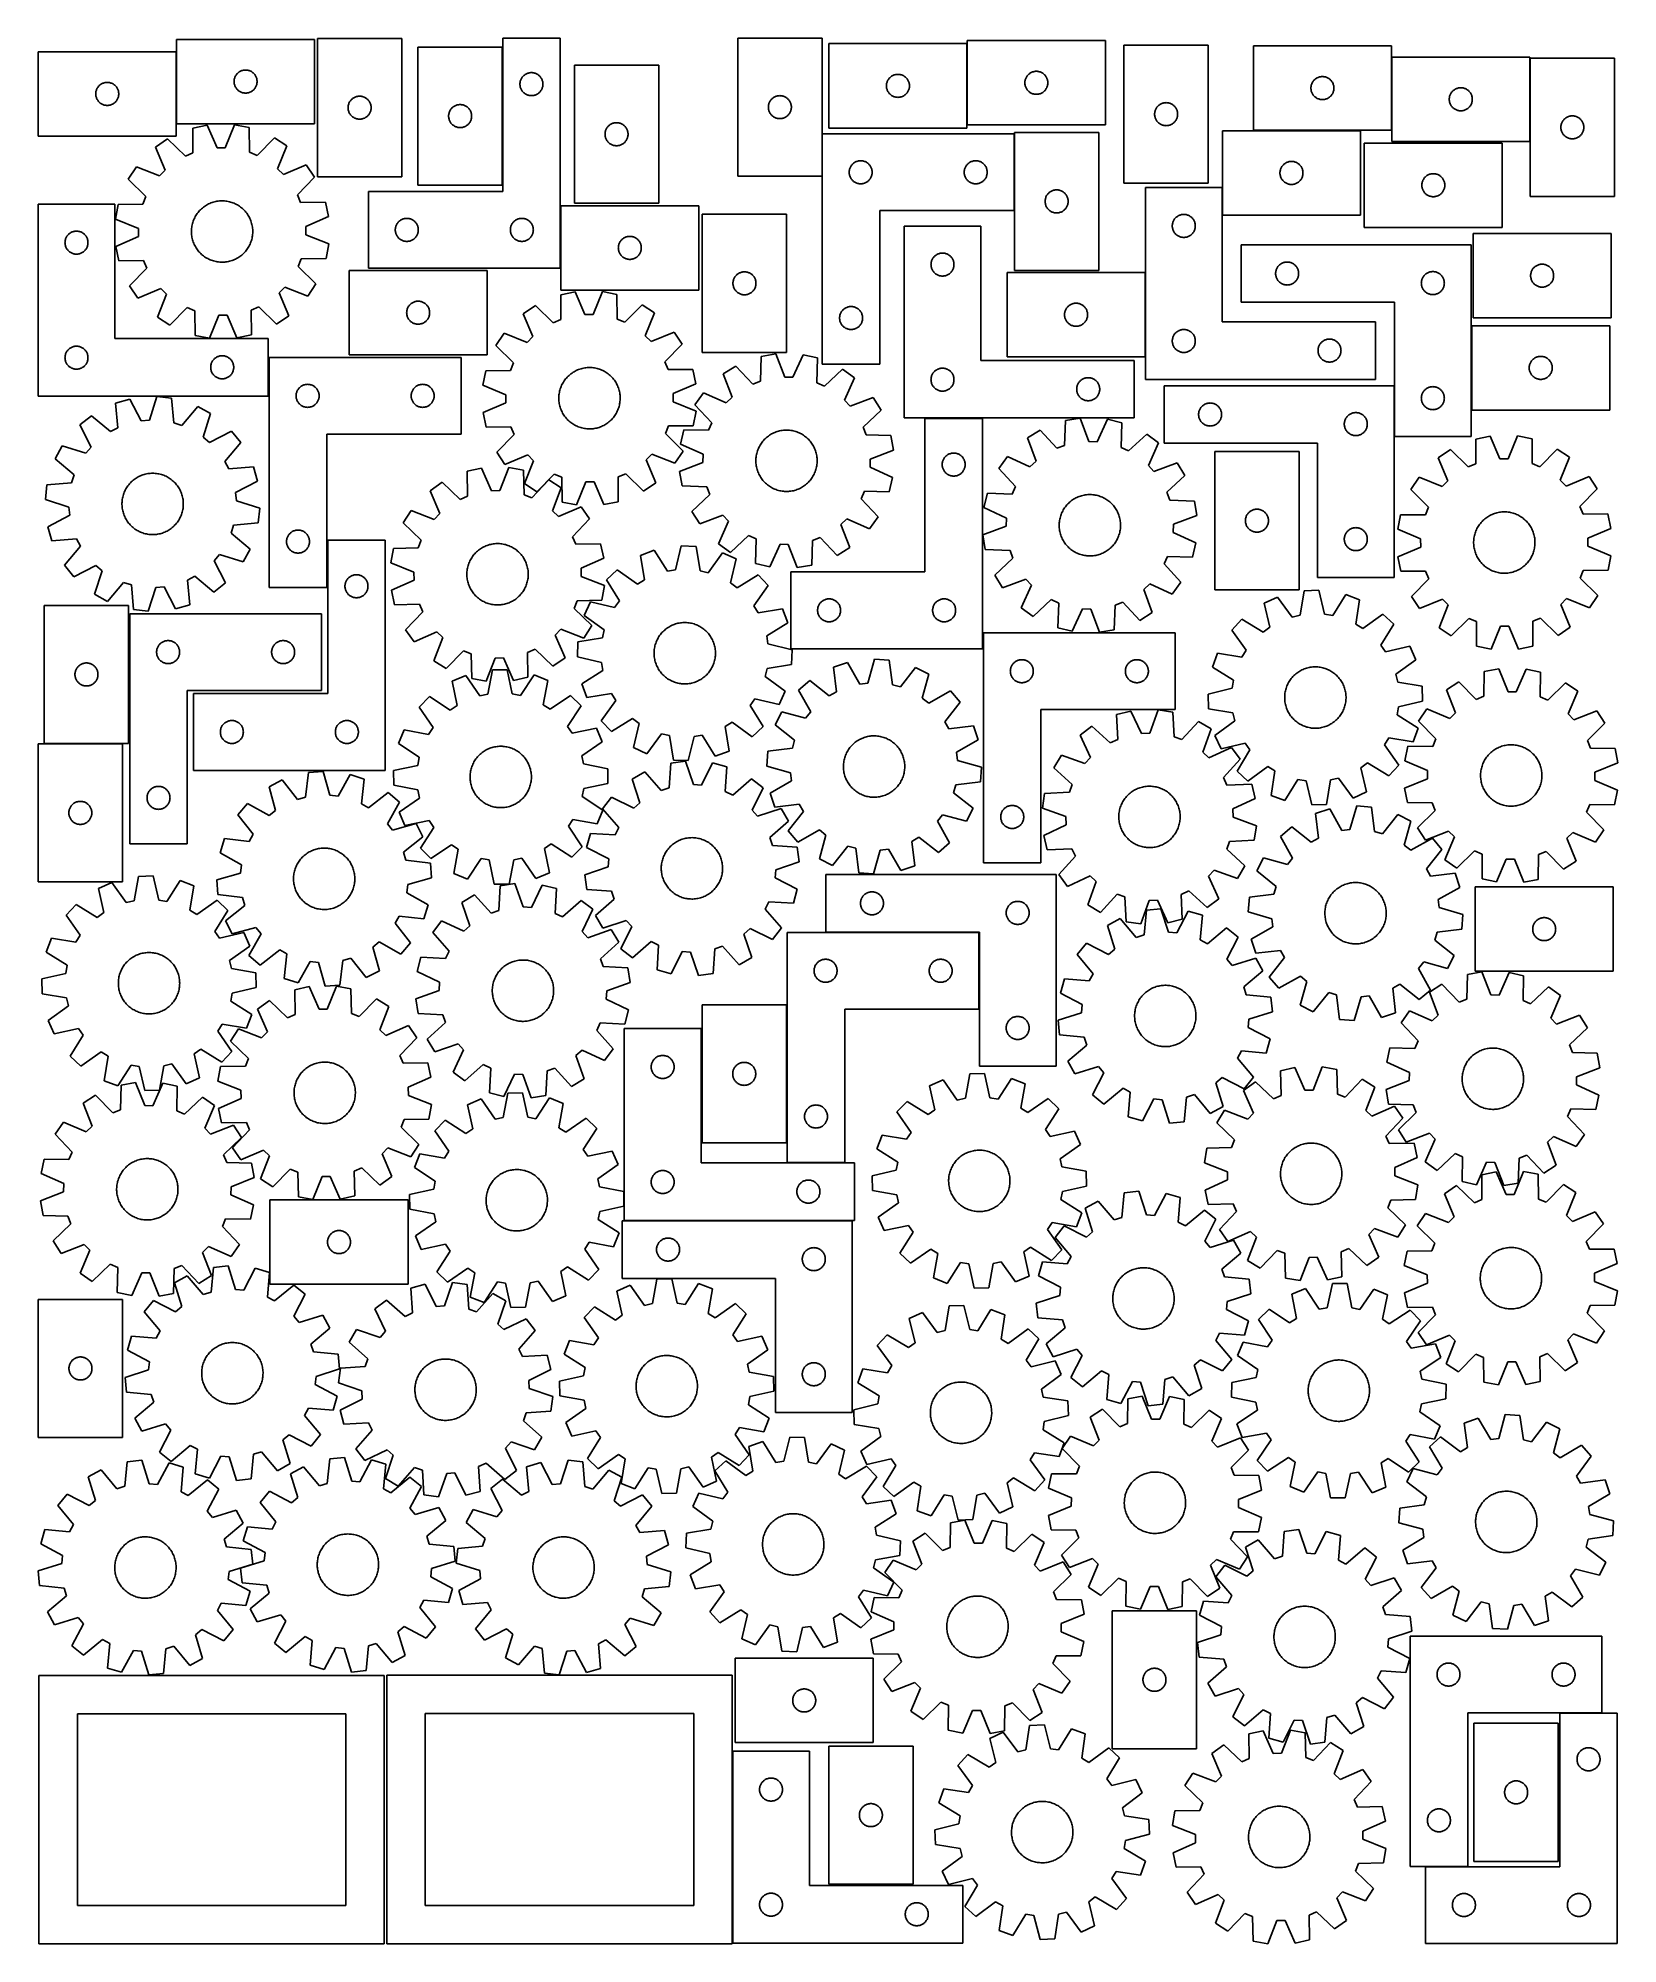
# Model space of a CAD drawing. Header units: millimetres. Extents: x 7 to 1242, y 7 to 1497.
import ezdxf

# ---------------------------------------------------------------- set-up
doc = ezdxf.new("R2010")
doc.units = ezdxf.units.MM
doc.layers.add('CUT', color=7, linetype='CONTINUOUS', true_color=0x000000)

msp = doc.modelspace()

# ---------------------------------------------------------------- linework, layer by layer
at = {"layer": 'CUT'}
for p, q in [((222.827937, 1496.184637), (114.827937, 1496.184637)), ((114.827937, 1496.184637), (114.827937, 1430.184637)), ((222.827937, 1430.184637), (222.827937, 1496.184637)), ((291.024533, 1496.739566), (225.024533, 1496.739566)), ((225.024533, 1496.739566), (225.024533, 1388.739566)), ((291.024533, 1388.739566), (291.024533, 1496.739566)), ((414.949155, 1497.160465), (369.949155, 1497.160465)), ((369.949155, 1497.160465), (369.949155, 1377.160465)), ((414.949155, 1317.160465), (414.949155, 1497.160465)), ((553.804741, 1497.159729), (553.804741, 1389.159729)), ((619.804741, 1497.159729), (553.804741, 1497.159729)), ((619.804741, 1389.159729), (619.804741, 1497.159729)), ((733.180049, 1492.823797), (625.180049, 1492.823797)), ((625.180049, 1492.823797), (625.180049, 1426.823797)), ((733.180049, 1426.823797), (733.180049, 1492.823797)), ((841.466029, 1495.205877), (733.466029, 1495.205877)), ((733.466029, 1495.205877), (733.466029, 1429.205877)), ((841.466029, 1429.205877), (841.466029, 1495.205877)), ((921.990079, 1491.673404), (855.990079, 1491.673404)), ((855.990079, 1491.673404), (855.990079, 1383.673404)), ((921.990079, 1383.673404), (921.990079, 1491.673404)), ((1065.25813, 1491.077456), (957.25813, 1491.077456)), ((957.25813, 1491.077456), (957.25813, 1425.077456)), ((1065.25813, 1425.077456), (1065.25813, 1491.077456)), ((114.603696, 1486.529849), (6.603696, 1486.529849)), ((6.603696, 1486.529849), (6.603696, 1420.529849)), ((114.603696, 1420.529849), (114.603696, 1486.529849)), ((369.66467, 1490.176334), (303.66467, 1490.176334)), ((303.66467, 1490.176334), (303.66467, 1382.176334)), ((369.66467, 1382.176334), (369.66467, 1490.176334)), ((492.032468, 1475.990054), (426.032468, 1475.990054)), ((426.032468, 1475.990054), (426.032468, 1367.990054)), ((492.032468, 1367.990054), (492.032468, 1475.990054)), ((1173.503072, 1482.31647), (1065.503072, 1482.31647)), ((1065.503072, 1482.31647), (1065.503072, 1416.31647)), ((1173.503072, 1416.31647), (1173.503072, 1482.31647)), ((1173.789478, 1481.371155), (1173.789478, 1373.371155)), ((1239.789478, 1481.371155), (1173.789478, 1481.371155)), ((1239.789478, 1373.371155), (1239.789478, 1481.371155)), ((55.124843, 1460.670029), (55.603564, 1461.013075)), ((55.603564, 1461.013075), (56.103696, 1461.324077)), ((56.103696, 1461.324077), (56.623098, 1461.601703)), ((56.623098, 1461.601703), (57.159545, 1461.844765)), ((57.159545, 1461.844765), (57.710741, 1462.05222)), ((57.710741, 1462.05222), (58.274325, 1462.223181)), ((58.274325, 1462.223181), (58.847883, 1462.356916)), ((58.847883, 1462.356916), (59.42896, 1462.452852)), ((59.42896, 1462.452852), (60.015068, 1462.510579)), ((60.015068, 1462.510579), (60.603696, 1462.529849)), ((60.603696, 1462.529849), (61.192324, 1462.510579)), ((61.192324, 1462.510579), (61.778432, 1462.452852)), ((61.778432, 1462.452852), (62.359509, 1462.356916)), ((62.359509, 1462.356916), (62.933067, 1462.223181)), ((62.933067, 1462.223181), (63.496651, 1462.05222)), ((63.496651, 1462.05222), (64.047847, 1461.844765)), ((64.047847, 1461.844765), (64.584294, 1461.601703)), ((64.584294, 1461.601703), (65.103696, 1461.324077)), ((65.103696, 1461.324077), (65.603828, 1461.013075)), ((65.603828, 1461.013075), (66.082549, 1460.670029)), ((159.827937, 1463.184637), (159.847207, 1463.773265)), ((159.847207, 1462.596009), (159.827937, 1463.184637)), ((159.847207, 1463.773265), (159.904934, 1464.359373)), ((159.904934, 1462.009901), (159.847207, 1462.596009)), ((159.904934, 1464.359373), (160.00087, 1464.94045)), ((160.00087, 1461.428824), (159.904934, 1462.009901)), ((160.00087, 1464.94045), (160.134605, 1465.514008)), ((160.134605, 1460.855265), (160.00087, 1461.428824)), ((160.134605, 1465.514008), (160.305566, 1466.077592)), ((160.305566, 1460.291682), (160.134605, 1460.855265)), ((160.305566, 1466.077592), (160.513021, 1466.628788)), ((160.513021, 1466.628788), (160.756083, 1467.165235)), ((160.756083, 1467.165235), (161.033709, 1467.684637)), ((161.033709, 1467.684637), (161.344711, 1468.184769)), ((161.344711, 1468.184769), (161.687757, 1468.66349)), ((161.687757, 1468.66349), (162.061379, 1469.118749)), ((162.061379, 1469.118749), (162.463976, 1469.548598)), ((162.463976, 1469.548598), (162.893825, 1469.951195)), ((162.893825, 1469.951195), (163.349084, 1470.324817)), ((163.349084, 1470.324817), (163.827805, 1470.667863)), ((163.827805, 1470.667863), (164.327937, 1470.978866)), ((164.327937, 1470.978866), (164.847339, 1471.256492)), ((164.847339, 1471.256492), (165.383786, 1471.499553)), ((165.383786, 1471.499553), (165.934982, 1471.707008)), ((165.934982, 1471.707008), (166.498566, 1471.877969)), ((166.498566, 1471.877969), (167.072124, 1472.011704)), ((167.072124, 1472.011704), (167.653202, 1472.107641)), ((167.653202, 1472.107641), (168.239309, 1472.165367)), ((168.239309, 1472.165367), (168.827937, 1472.184637)), ((168.827937, 1472.184637), (169.416565, 1472.165367)), ((169.416565, 1472.165367), (170.002673, 1472.107641)), ((170.002673, 1472.107641), (170.58375, 1472.011704)), ((170.58375, 1472.011704), (171.157309, 1471.877969)), ((171.157309, 1471.877969), (171.720892, 1471.707008)), ((171.720892, 1471.707008), (172.272088, 1471.499553)), ((172.272088, 1471.499553), (172.808535, 1471.256492)), ((172.808535, 1471.256492), (173.327937, 1470.978866)), ((173.327937, 1470.978866), (173.828069, 1470.667863)), ((173.828069, 1470.667863), (174.30679, 1470.324817)), ((174.30679, 1470.324817), (174.76205, 1469.951195)), ((174.76205, 1469.951195), (175.191898, 1469.548598)), ((175.191898, 1469.548598), (175.594496, 1469.118749)), ((175.594496, 1469.118749), (175.968117, 1468.66349)), ((175.968117, 1468.66349), (176.311164, 1468.184769)), ((176.311164, 1468.184769), (176.622166, 1467.684637)), ((176.622166, 1467.684637), (176.899792, 1467.165235)), ((176.899792, 1467.165235), (177.142853, 1466.628788)), ((177.142853, 1466.628788), (177.350308, 1466.077592)), ((177.350308, 1466.077592), (177.52127, 1465.514008)), ((177.52127, 1460.855265), (177.350308, 1460.291682)), ((177.52127, 1465.514008), (177.655005, 1464.94045)), ((177.655005, 1461.428824), (177.52127, 1460.855265)), ((177.655005, 1464.94045), (177.750941, 1464.359373)), ((177.750941, 1462.009901), (177.655005, 1461.428824)), ((177.750941, 1464.359373), (177.808668, 1463.773265)), ((177.808668, 1462.596009), (177.750941, 1462.009901)), ((177.808668, 1463.773265), (177.827937, 1463.184637)), ((177.827937, 1463.184637), (177.808668, 1462.596009)), ((383.449155, 1461.160465), (383.468424, 1461.749093)), ((383.468424, 1460.571836), (383.449155, 1461.160465)), ((383.468424, 1461.749093), (383.526151, 1462.3352)), ((383.526151, 1462.3352), (383.622087, 1462.916278)), ((383.622087, 1462.916278), (383.755822, 1463.489836)), ((383.755822, 1463.489836), (383.926783, 1464.05342)), ((383.926783, 1464.05342), (384.134239, 1464.604615)), ((384.134239, 1464.604615), (384.3773, 1465.141063)), ((384.3773, 1465.141063), (384.654926, 1465.660465)), ((384.654926, 1465.660465), (384.965928, 1466.160597)), ((384.965928, 1466.160597), (385.308974, 1466.639317)), ((385.308974, 1466.639317), (385.682596, 1467.094577)), ((385.682596, 1467.094577), (386.085194, 1467.524426)), ((386.085194, 1467.524426), (386.515042, 1467.927023)), ((386.515042, 1467.927023), (386.970302, 1468.300645)), ((386.970302, 1468.300645), (387.449022, 1468.643691)), ((387.449022, 1468.643691), (387.949155, 1468.954693)), ((387.949155, 1468.954693), (388.468556, 1469.232319)), ((388.468556, 1469.232319), (389.005004, 1469.47538)), ((389.005004, 1469.47538), (389.556199, 1469.682836)), ((389.556199, 1469.682836), (390.119783, 1469.853797)), ((390.119783, 1469.853797), (390.693342, 1469.987532)), ((390.693342, 1469.987532), (391.274419, 1470.083468)), ((391.274419, 1470.083468), (391.860526, 1470.141195)), ((391.860526, 1470.141195), (392.449155, 1470.160465)), ((392.449155, 1470.160465), (393.037783, 1470.141195)), ((393.037783, 1470.141195), (393.62389, 1470.083468)), ((393.62389, 1470.083468), (394.204967, 1469.987532)), ((394.204967, 1469.987532), (394.778526, 1469.853797)), ((394.778526, 1469.853797), (395.34211, 1469.682836)), ((395.34211, 1469.682836), (395.893305, 1469.47538)), ((395.893305, 1469.47538), (396.429753, 1469.232319)), ((396.429753, 1469.232319), (396.949155, 1468.954693)), ((396.949155, 1468.954693), (397.449287, 1468.643691)), ((397.449287, 1468.643691), (397.928007, 1468.300645)), ((397.928007, 1468.300645), (398.383267, 1467.927023)), ((398.383267, 1467.927023), (398.813116, 1467.524426)), ((398.813116, 1467.524426), (399.215713, 1467.094577)), ((399.215713, 1467.094577), (399.589335, 1466.639317)), ((399.589335, 1466.639317), (399.932381, 1466.160597)), ((399.932381, 1466.160597), (400.243383, 1465.660465)), ((400.243383, 1465.660465), (400.521009, 1465.141063)), ((400.521009, 1465.141063), (400.76407, 1464.604615)), ((400.76407, 1464.604615), (400.971526, 1464.05342)), ((400.971526, 1464.05342), (401.142487, 1463.489836)), ((401.142487, 1463.489836), (401.276222, 1462.916278)), ((401.276222, 1462.916278), (401.372158, 1462.3352)), ((401.372158, 1462.3352), (401.429885, 1461.749093)), ((401.429885, 1461.749093), (401.449155, 1461.160465)), ((401.449155, 1461.160465), (401.429885, 1460.571836)), ((670.199319, 1460.412425), (670.257045, 1460.998533)), ((670.257045, 1460.998533), (670.352982, 1461.57961)), ((670.352982, 1461.57961), (670.486717, 1462.153168)), ((670.486717, 1462.153168), (670.657678, 1462.716752)), ((670.657678, 1462.716752), (670.865133, 1463.267948)), ((670.865133, 1463.267948), (671.108194, 1463.804395)), ((671.108194, 1463.804395), (671.38582, 1464.323797)), ((671.38582, 1464.323797), (671.696823, 1464.823929)), ((671.696823, 1464.823929), (672.039869, 1465.30265)), ((672.039869, 1465.30265), (672.413491, 1465.757909)), ((672.413491, 1465.757909), (672.816088, 1466.187758)), ((672.816088, 1466.187758), (673.245937, 1466.590355)), ((673.245937, 1466.590355), (673.701196, 1466.963977)), ((673.701196, 1466.963977), (674.179917, 1467.307024)), ((674.179917, 1467.307024), (674.680049, 1467.618026)), ((674.680049, 1467.618026), (675.199451, 1467.895652)), ((675.199451, 1467.895652), (675.735898, 1468.138713)), ((675.735898, 1468.138713), (676.287094, 1468.346168)), ((676.287094, 1468.346168), (676.850678, 1468.517129)), ((676.850678, 1468.517129), (677.424236, 1468.650865)), ((677.424236, 1468.650865), (678.005313, 1468.746801)), ((678.005313, 1468.746801), (678.591421, 1468.804527)), ((678.591421, 1468.804527), (679.180049, 1468.823797)), ((679.180049, 1468.823797), (679.768677, 1468.804527)), ((679.768677, 1468.804527), (680.354785, 1468.746801)), ((680.354785, 1468.746801), (680.935862, 1468.650865)), ((680.935862, 1468.650865), (681.50942, 1468.517129)), ((681.50942, 1468.517129), (682.073004, 1468.346168)), ((682.073004, 1468.346168), (682.6242, 1468.138713)), ((682.6242, 1468.138713), (683.160647, 1467.895652)), ((683.160647, 1467.895652), (683.680049, 1467.618026)), ((683.680049, 1467.618026), (684.180181, 1467.307024)), ((684.180181, 1467.307024), (684.658902, 1466.963977)), ((684.658902, 1466.963977), (685.114161, 1466.590355)), ((685.114161, 1466.590355), (685.54401, 1466.187758)), ((685.54401, 1466.187758), (685.946607, 1465.757909)), ((685.946607, 1465.757909), (686.320229, 1465.30265)), ((686.320229, 1465.30265), (686.663276, 1464.823929)), ((686.663276, 1464.823929), (686.974278, 1464.323797)), ((686.974278, 1464.323797), (687.251904, 1463.804395)), ((687.251904, 1463.804395), (687.494965, 1463.267948)), ((687.494965, 1463.267948), (687.70242, 1462.716752)), ((687.70242, 1462.716752), (687.873382, 1462.153168)), ((687.873382, 1462.153168), (688.007117, 1461.57961)), ((688.007117, 1461.57961), (688.103053, 1460.998533)), ((688.103053, 1460.998533), (688.160779, 1460.412425)), ((778.466029, 1462.205877), (778.485299, 1462.794505)), ((778.485299, 1461.617249), (778.466029, 1462.205877)), ((778.485299, 1462.794505), (778.543026, 1463.380613)), ((778.543026, 1461.031141), (778.485299, 1461.617249)), ((778.543026, 1463.380613), (778.638962, 1463.96169)), ((778.638962, 1460.450064), (778.543026, 1461.031141)), ((778.638962, 1463.96169), (778.772697, 1464.535249)), ((778.772697, 1464.535249), (778.943658, 1465.098832)), ((778.943658, 1465.098832), (779.151114, 1465.650028)), ((779.151114, 1465.650028), (779.394175, 1466.186475)), ((779.394175, 1466.186475), (779.671801, 1466.705877)), ((779.671801, 1466.705877), (779.982803, 1467.206009)), ((779.982803, 1467.206009), (780.325849, 1467.68473)), ((780.325849, 1467.68473), (780.699471, 1468.139989)), ((780.699471, 1468.139989), (781.102068, 1468.569838)), ((781.102068, 1468.569838), (781.531917, 1468.972435)), ((781.531917, 1468.972435), (781.987176, 1469.346057)), ((781.987176, 1469.346057), (782.465897, 1469.689104)), ((782.465897, 1469.689104), (782.966029, 1470.000106)), ((782.966029, 1470.000106), (783.485431, 1470.277732)), ((783.485431, 1470.277732), (784.021878, 1470.520793)), ((784.021878, 1470.520793), (784.573074, 1470.728248)), ((784.573074, 1470.728248), (785.136658, 1470.89921)), ((785.136658, 1470.89921), (785.710216, 1471.032945)), ((785.710216, 1471.032945), (786.291294, 1471.128881)), ((786.291294, 1471.128881), (786.877401, 1471.186607)), ((786.877401, 1471.186607), (787.466029, 1471.205877)), ((787.466029, 1471.205877), (788.054657, 1471.186607)), ((788.054657, 1471.186607), (788.640765, 1471.128881)), ((788.640765, 1471.128881), (789.221842, 1471.032945)), ((789.221842, 1471.032945), (789.795401, 1470.89921)), ((789.795401, 1470.89921), (790.358985, 1470.728248)), ((790.358985, 1470.728248), (790.91018, 1470.520793)), ((790.91018, 1470.520793), (791.446628, 1470.277732)), ((791.446628, 1470.277732), (791.966029, 1470.000106)), ((791.966029, 1470.000106), (792.466161, 1469.689104)), ((792.466161, 1469.689104), (792.944882, 1469.346057)), ((792.944882, 1469.346057), (793.400142, 1468.972435)), ((793.400142, 1468.972435), (793.82999, 1468.569838)), ((793.82999, 1468.569838), (794.232588, 1468.139989)), ((794.232588, 1468.139989), (794.606209, 1467.68473)), ((794.606209, 1467.68473), (794.949256, 1467.206009)), ((794.949256, 1467.206009), (795.260258, 1466.705877)), ((795.260258, 1466.705877), (795.537884, 1466.186475)), ((795.537884, 1466.186475), (795.780945, 1465.650028)), ((795.780945, 1465.650028), (795.9884, 1465.098832)), ((795.9884, 1465.098832), (796.159362, 1464.535249)), ((796.159362, 1464.535249), (796.293097, 1463.96169)), ((796.293097, 1463.96169), (796.389033, 1463.380613)), ((796.389033, 1461.031141), (796.293097, 1460.450064)), ((796.389033, 1463.380613), (796.44676, 1462.794505)), ((796.44676, 1461.617249), (796.389033, 1461.031141)), ((796.44676, 1462.794505), (796.466029, 1462.205877)), ((796.466029, 1462.205877), (796.44676, 1461.617249)), ((1002.564798, 1460.406828), (1002.735759, 1460.970411)), ((1002.735759, 1460.970411), (1002.943214, 1461.521607)), ((1002.943214, 1461.521607), (1003.186275, 1462.058054)), ((1003.186275, 1462.058054), (1003.463902, 1462.577456)), ((1003.463902, 1462.577456), (1003.774904, 1463.077588)), ((1003.774904, 1463.077588), (1004.11795, 1463.556309)), ((1004.11795, 1463.556309), (1004.491572, 1464.011568)), ((1004.491572, 1464.011568), (1004.894169, 1464.441417)), ((1004.894169, 1464.441417), (1005.324018, 1464.844014)), ((1005.324018, 1464.844014), (1005.779277, 1465.217636)), ((1005.779277, 1465.217636), (1006.257998, 1465.560683)), ((1006.257998, 1465.560683), (1006.75813, 1465.871685)), ((1006.75813, 1465.871685), (1007.277532, 1466.149311)), ((1007.277532, 1466.149311), (1007.813979, 1466.392372)), ((1007.813979, 1466.392372), (1008.365175, 1466.599827)), ((1008.365175, 1466.599827), (1008.928759, 1466.770789)), ((1008.928759, 1466.770789), (1009.502317, 1466.904524)), ((1009.502317, 1466.904524), (1010.083394, 1467.00046)), ((1010.083394, 1467.00046), (1010.669502, 1467.058186)), ((1010.669502, 1467.058186), (1011.25813, 1467.077456)), ((1011.25813, 1467.077456), (1011.846758, 1467.058186)), ((1011.846758, 1467.058186), (1012.432866, 1467.00046)), ((1012.432866, 1467.00046), (1013.013943, 1466.904524)), ((1013.013943, 1466.904524), (1013.587502, 1466.770789)), ((1013.587502, 1466.770789), (1014.151085, 1466.599827)), ((1014.151085, 1466.599827), (1014.702281, 1466.392372)), ((1014.702281, 1466.392372), (1015.238728, 1466.149311)), ((1015.238728, 1466.149311), (1015.75813, 1465.871685)), ((1015.75813, 1465.871685), (1016.258262, 1465.560683)), ((1016.258262, 1465.560683), (1016.736983, 1465.217636)), ((1016.736983, 1465.217636), (1017.192242, 1464.844014)), ((1017.192242, 1464.844014), (1017.622091, 1464.441417)), ((1017.622091, 1464.441417), (1018.024688, 1464.011568)), ((1018.024688, 1464.011568), (1018.39831, 1463.556309)), ((1018.39831, 1463.556309), (1018.741357, 1463.077588)), ((1018.741357, 1463.077588), (1019.052359, 1462.577456)), ((1019.052359, 1462.577456), (1019.329985, 1462.058054)), ((1019.329985, 1462.058054), (1019.573046, 1461.521607)), ((1019.573046, 1461.521607), (1019.780501, 1460.970411)), ((1019.780501, 1460.970411), (1019.951463, 1460.406828)), ((51.603696, 1453.529849), (51.622966, 1454.118477)), ((51.622966, 1452.941221), (51.603696, 1453.529849)), ((51.622966, 1454.118477), (51.680692, 1454.704584)), ((51.680692, 1452.355113), (51.622966, 1452.941221)), ((51.680692, 1454.704584), (51.776628, 1455.285662)), ((51.776628, 1451.774036), (51.680692, 1452.355113)), ((51.776628, 1455.285662), (51.910364, 1455.85922)), ((51.910364, 1451.200477), (51.776628, 1451.774036)), ((51.910364, 1455.85922), (52.081325, 1456.422804)), ((52.081325, 1450.636894), (51.910364, 1451.200477)), ((52.081325, 1456.422804), (52.28878, 1456.974)), ((52.28878, 1450.085698), (52.081325, 1450.636894)), ((52.28878, 1456.974), (52.531841, 1457.510447)), ((52.531841, 1449.549251), (52.28878, 1450.085698)), ((52.531841, 1457.510447), (52.809467, 1458.029849)), ((52.809467, 1449.029849), (52.531841, 1449.549251)), ((52.809467, 1458.029849), (53.120469, 1458.529981)), ((53.120469, 1448.529717), (52.809467, 1449.029849)), ((53.120469, 1458.529981), (53.463516, 1459.008702)), ((53.463516, 1448.050996), (53.120469, 1448.529717)), ((53.463516, 1459.008702), (53.837138, 1459.463961)), ((53.837138, 1447.595736), (53.463516, 1448.050996)), ((53.837138, 1459.463961), (54.239735, 1459.89381)), ((54.239735, 1447.165888), (53.837138, 1447.595736)), ((54.239735, 1459.89381), (54.669584, 1460.296407)), ((54.669584, 1446.76329), (54.239735, 1447.165888)), ((54.669584, 1460.296407), (55.124843, 1460.670029)), ((55.124843, 1446.389669), (54.669584, 1446.76329)), ((55.603564, 1446.046622), (55.124843, 1446.389669)), ((56.103696, 1445.73562), (55.603564, 1446.046622)), ((65.603828, 1446.046622), (65.103696, 1445.73562)), ((66.082549, 1446.389669), (65.603828, 1446.046622)), ((66.082549, 1460.670029), (66.537808, 1460.296407)), ((66.537808, 1446.76329), (66.082549, 1446.389669)), ((66.537808, 1460.296407), (66.967657, 1459.89381)), ((66.967657, 1447.165888), (66.537808, 1446.76329)), ((66.967657, 1459.89381), (67.370254, 1459.463961)), ((67.370254, 1447.595736), (66.967657, 1447.165888)), ((67.370254, 1459.463961), (67.743876, 1459.008702)), ((67.743876, 1448.050996), (67.370254, 1447.595736)), ((67.743876, 1459.008702), (68.086922, 1458.529981)), ((68.086922, 1448.529717), (67.743876, 1448.050996)), ((68.086922, 1458.529981), (68.397925, 1458.029849)), ((68.397925, 1449.029849), (68.086922, 1448.529717)), ((68.397925, 1458.029849), (68.675551, 1457.510447)), ((68.675551, 1449.549251), (68.397925, 1449.029849)), ((68.675551, 1457.510447), (68.918612, 1456.974)), ((68.918612, 1450.085698), (68.675551, 1449.549251)), ((68.918612, 1456.974), (69.126067, 1456.422804)), ((69.126067, 1450.636894), (68.918612, 1450.085698)), ((69.126067, 1456.422804), (69.297028, 1455.85922)), ((69.297028, 1451.200477), (69.126067, 1450.636894)), ((69.297028, 1455.85922), (69.430763, 1455.285662)), ((69.430763, 1451.774036), (69.297028, 1451.200477)), ((69.430763, 1455.285662), (69.5267, 1454.704584)), ((69.5267, 1452.355113), (69.430763, 1451.774036)), ((69.5267, 1454.704584), (69.584426, 1454.118477)), ((69.584426, 1452.941221), (69.5267, 1452.355113)), ((69.584426, 1454.118477), (69.603696, 1453.529849)), ((69.603696, 1453.529849), (69.584426, 1452.941221)), ((160.513021, 1459.740486), (160.305566, 1460.291682)), ((160.756083, 1459.204039), (160.513021, 1459.740486)), ((161.033709, 1458.684637), (160.756083, 1459.204039)), ((161.344711, 1458.184505), (161.033709, 1458.684637)), ((161.687757, 1457.705784), (161.344711, 1458.184505)), ((162.061379, 1457.250525), (161.687757, 1457.705784)), ((162.463976, 1456.820676), (162.061379, 1457.250525)), ((162.893825, 1456.418079), (162.463976, 1456.820676)), ((163.349084, 1456.044457), (162.893825, 1456.418079)), ((163.827805, 1455.70141), (163.349084, 1456.044457)), ((164.327937, 1455.390408), (163.827805, 1455.70141)), ((164.847339, 1455.112782), (164.327937, 1455.390408)), ((165.383786, 1454.869721), (164.847339, 1455.112782)), ((165.934982, 1454.662266), (165.383786, 1454.869721)), ((166.498566, 1454.491304), (165.934982, 1454.662266)), ((167.072124, 1454.357569), (166.498566, 1454.491304)), ((167.653202, 1454.261633), (167.072124, 1454.357569)), ((168.239309, 1454.203907), (167.653202, 1454.261633)), ((168.827937, 1454.184637), (168.239309, 1454.203907)), ((169.416565, 1454.203907), (168.827937, 1454.184637)), ((170.002673, 1454.261633), (169.416565, 1454.203907)), ((170.58375, 1454.357569), (170.002673, 1454.261633)), ((171.157309, 1454.491304), (170.58375, 1454.357569)), ((171.720892, 1454.662266), (171.157309, 1454.491304)), ((172.272088, 1454.869721), (171.720892, 1454.662266)), ((172.808535, 1455.112782), (172.272088, 1454.869721)), ((173.327937, 1455.390408), (172.808535, 1455.112782)), ((173.828069, 1455.70141), (173.327937, 1455.390408)), ((174.30679, 1456.044457), (173.828069, 1455.70141)), ((174.76205, 1456.418079), (174.30679, 1456.044457)), ((175.191898, 1456.820676), (174.76205, 1456.418079)), ((175.594496, 1457.250525), (175.191898, 1456.820676)), ((175.968117, 1457.705784), (175.594496, 1457.250525)), ((176.311164, 1458.184505), (175.968117, 1457.705784)), ((176.622166, 1458.684637), (176.311164, 1458.184505)), ((176.899792, 1459.204039), (176.622166, 1458.684637)), ((177.142853, 1459.740486), (176.899792, 1459.204039)), ((177.350308, 1460.291682), (177.142853, 1459.740486)), ((249.502162, 1445.632521), (249.709617, 1446.183717)), ((249.709617, 1446.183717), (249.952678, 1446.720164)), ((249.952678, 1446.720164), (250.230304, 1447.239566)), ((250.230304, 1447.239566), (250.541306, 1447.739698)), ((250.541306, 1447.739698), (250.884353, 1448.218419)), ((250.884353, 1448.218419), (251.257975, 1448.673679)), ((251.257975, 1448.673679), (251.660572, 1449.103527)), ((251.660572, 1449.103527), (252.090421, 1449.506124)), ((252.090421, 1449.506124), (252.54568, 1449.879746)), ((252.54568, 1449.879746), (253.024401, 1450.222793)), ((253.024401, 1450.222793), (253.524533, 1450.533795)), ((253.524533, 1450.533795), (254.043935, 1450.811421)), ((254.043935, 1450.811421), (254.580382, 1451.054482)), ((254.580382, 1451.054482), (255.131578, 1451.261937)), ((255.131578, 1451.261937), (255.695162, 1451.432899)), ((255.695162, 1451.432899), (256.26872, 1451.566634)), ((256.26872, 1451.566634), (256.849797, 1451.66257)), ((256.849797, 1451.66257), (257.435905, 1451.720296)), ((257.435905, 1451.720296), (258.024533, 1451.739566)), ((258.024533, 1451.739566), (258.613161, 1451.720296)), ((258.613161, 1451.720296), (259.199269, 1451.66257)), ((259.199269, 1451.66257), (259.780346, 1451.566634)), ((259.780346, 1451.566634), (260.353904, 1451.432899)), ((260.353904, 1451.432899), (260.917488, 1451.261937)), ((260.917488, 1451.261937), (261.468684, 1451.054482)), ((261.468684, 1451.054482), (262.005131, 1450.811421)), ((262.005131, 1450.811421), (262.524533, 1450.533795)), ((262.524533, 1450.533795), (263.024665, 1450.222793)), ((263.024665, 1450.222793), (263.503386, 1449.879746)), ((263.503386, 1449.879746), (263.958645, 1449.506124)), ((263.958645, 1449.506124), (264.388494, 1449.103527)), ((264.388494, 1449.103527), (264.791091, 1448.673679)), ((264.791091, 1448.673679), (265.164713, 1448.218419)), ((265.164713, 1448.218419), (265.507759, 1447.739698)), ((265.507759, 1447.739698), (265.818762, 1447.239566)), ((265.818762, 1447.239566), (266.096388, 1446.720164)), ((266.096388, 1446.720164), (266.339449, 1446.183717)), ((266.339449, 1446.183717), (266.546904, 1445.632521)), ((383.526151, 1459.985729), (383.468424, 1460.571836)), ((383.622087, 1459.404652), (383.526151, 1459.985729)), ((383.755822, 1458.831093), (383.622087, 1459.404652)), ((383.926783, 1458.267509), (383.755822, 1458.831093)), ((384.134239, 1457.716314), (383.926783, 1458.267509)), ((384.3773, 1457.179866), (384.134239, 1457.716314)), ((384.654926, 1456.660465), (384.3773, 1457.179866)), ((384.965928, 1456.160333), (384.654926, 1456.660465)), ((385.308974, 1455.681612), (384.965928, 1456.160333)), ((385.682596, 1455.226352), (385.308974, 1455.681612)), ((386.085194, 1454.796504), (385.682596, 1455.226352)), ((386.515042, 1454.393906), (386.085194, 1454.796504)), ((386.970302, 1454.020285), (386.515042, 1454.393906)), ((387.449022, 1453.677238), (386.970302, 1454.020285)), ((387.949155, 1453.366236), (387.449022, 1453.677238)), ((388.468556, 1453.08861), (387.949155, 1453.366236)), ((389.005004, 1452.845549), (388.468556, 1453.08861)), ((389.556199, 1452.638093), (389.005004, 1452.845549)), ((390.119783, 1452.467132), (389.556199, 1452.638093)), ((390.693342, 1452.333397), (390.119783, 1452.467132)), ((391.274419, 1452.237461), (390.693342, 1452.333397)), ((391.860526, 1452.179734), (391.274419, 1452.237461)), ((392.449155, 1452.160465), (391.860526, 1452.179734)), ((393.037783, 1452.179734), (392.449155, 1452.160465)), ((393.62389, 1452.237461), (393.037783, 1452.179734)), ((394.204967, 1452.333397), (393.62389, 1452.237461)), ((394.778526, 1452.467132), (394.204967, 1452.333397)), ((395.34211, 1452.638093), (394.778526, 1452.467132)), ((395.893305, 1452.845549), (395.34211, 1452.638093)), ((396.429753, 1453.08861), (395.893305, 1452.845549)), ((396.949155, 1453.366236), (396.429753, 1453.08861)), ((397.449287, 1453.677238), (396.949155, 1453.366236)), ((397.928007, 1454.020285), (397.449287, 1453.677238)), ((398.383267, 1454.393906), (397.928007, 1454.020285)), ((398.813116, 1454.796504), (398.383267, 1454.393906)), ((399.215713, 1455.226352), (398.813116, 1454.796504)), ((399.589335, 1455.681612), (399.215713, 1455.226352)), ((399.932381, 1456.160333), (399.589335, 1455.681612)), ((400.243383, 1456.660465), (399.932381, 1456.160333)), ((400.521009, 1457.179866), (400.243383, 1456.660465)), ((400.76407, 1457.716314), (400.521009, 1457.179866)), ((400.971526, 1458.267509), (400.76407, 1457.716314)), ((401.142487, 1458.831093), (400.971526, 1458.267509)), ((401.276222, 1459.404652), (401.142487, 1458.831093)), ((401.372158, 1459.985729), (401.276222, 1459.404652)), ((401.429885, 1460.571836), (401.372158, 1459.985729)), ((578.111408, 1445.489101), (578.282369, 1446.052684)), ((578.282369, 1446.052684), (578.489825, 1446.60388)), ((578.489825, 1446.60388), (578.732886, 1447.140328)), ((578.732886, 1447.140328), (579.010512, 1447.659729)), ((579.010512, 1447.659729), (579.321514, 1448.159861)), ((579.321514, 1448.159861), (579.664561, 1448.638582)), ((579.664561, 1448.638582), (580.038182, 1449.093842)), ((580.038182, 1449.093842), (580.44078, 1449.52369)), ((580.44078, 1449.52369), (580.870628, 1449.926288)), ((580.870628, 1449.926288), (581.325888, 1450.299909)), ((581.325888, 1450.299909), (581.804609, 1450.642956)), ((581.804609, 1450.642956), (582.304741, 1450.953958)), ((582.304741, 1450.953958), (582.824142, 1451.231584)), ((582.824142, 1451.231584), (583.36059, 1451.474645)), ((583.36059, 1451.474645), (583.911785, 1451.6821)), ((583.911785, 1451.6821), (584.475369, 1451.853062)), ((584.475369, 1451.853062), (585.048928, 1451.986797)), ((585.048928, 1451.986797), (585.630005, 1452.082733)), ((585.630005, 1452.082733), (586.216112, 1452.14046)), ((586.216112, 1452.14046), (586.804741, 1452.159729)), ((586.804741, 1452.159729), (587.393369, 1452.14046)), ((587.393369, 1452.14046), (587.979476, 1452.082733)), ((587.979476, 1452.082733), (588.560554, 1451.986797)), ((588.560554, 1451.986797), (589.134112, 1451.853062)), ((589.134112, 1451.853062), (589.697696, 1451.6821)), ((589.697696, 1451.6821), (590.248892, 1451.474645)), ((590.248892, 1451.474645), (590.785339, 1451.231584)), ((590.785339, 1451.231584), (591.304741, 1450.953958)), ((591.304741, 1450.953958), (591.804873, 1450.642956)), ((591.804873, 1450.642956), (592.283593, 1450.299909)), ((592.283593, 1450.299909), (592.738853, 1449.926288)), ((592.738853, 1449.926288), (593.168702, 1449.52369)), ((593.168702, 1449.52369), (593.571299, 1449.093842)), ((593.571299, 1449.093842), (593.944921, 1448.638582)), ((593.944921, 1448.638582), (594.287967, 1448.159861)), ((594.287967, 1448.159861), (594.598969, 1447.659729)), ((594.598969, 1447.659729), (594.876595, 1447.140328)), ((594.876595, 1447.140328), (595.119656, 1446.60388)), ((595.119656, 1446.60388), (595.327112, 1446.052684)), ((595.327112, 1446.052684), (595.498073, 1445.489101)), ((670.180049, 1459.823797), (670.199319, 1460.412425)), ((670.199319, 1459.235169), (670.180049, 1459.823797)), ((670.257045, 1458.649061), (670.199319, 1459.235169)), ((670.352982, 1458.067984), (670.257045, 1458.649061)), ((670.486717, 1457.494426), (670.352982, 1458.067984)), ((670.657678, 1456.930842), (670.486717, 1457.494426)), ((670.865133, 1456.379646), (670.657678, 1456.930842)), ((671.108194, 1455.843199), (670.865133, 1456.379646)), ((671.38582, 1455.323797), (671.108194, 1455.843199)), ((671.696823, 1454.823665), (671.38582, 1455.323797)), ((672.039869, 1454.344944), (671.696823, 1454.823665)), ((672.413491, 1453.889685), (672.039869, 1454.344944)), ((672.816088, 1453.459836), (672.413491, 1453.889685)), ((673.245937, 1453.057239), (672.816088, 1453.459836)), ((673.701196, 1452.683617), (673.245937, 1453.057239)), ((674.179917, 1452.340571), (673.701196, 1452.683617)), ((674.680049, 1452.029568), (674.179917, 1452.340571)), ((675.199451, 1451.751942), (674.680049, 1452.029568)), ((675.735898, 1451.508881), (675.199451, 1451.751942)), ((676.287094, 1451.301426), (675.735898, 1451.508881)), ((676.850678, 1451.130465), (676.287094, 1451.301426)), ((677.424236, 1450.99673), (676.850678, 1451.130465)), ((678.005313, 1450.900793), (677.424236, 1450.99673)), ((678.591421, 1450.843067), (678.005313, 1450.900793)), ((679.180049, 1450.823797), (678.591421, 1450.843067)), ((679.768677, 1450.843067), (679.180049, 1450.823797)), ((680.354785, 1450.900793), (679.768677, 1450.843067)), ((680.935862, 1450.99673), (680.354785, 1450.900793)), ((681.50942, 1451.130465), (680.935862, 1450.99673)), ((682.073004, 1451.301426), (681.50942, 1451.130465)), ((682.6242, 1451.508881), (682.073004, 1451.301426)), ((683.160647, 1451.751942), (682.6242, 1451.508881)), ((683.680049, 1452.029568), (683.160647, 1451.751942)), ((684.180181, 1452.340571), (683.680049, 1452.029568)), ((684.658902, 1452.683617), (684.180181, 1452.340571)), ((685.114161, 1453.057239), (684.658902, 1452.683617)), ((685.54401, 1453.459836), (685.114161, 1453.057239)), ((685.946607, 1453.889685), (685.54401, 1453.459836)), ((686.320229, 1454.344944), (685.946607, 1453.889685)), ((686.663276, 1454.823665), (686.320229, 1454.344944)), ((686.974278, 1455.323797), (686.663276, 1454.823665)), ((687.251904, 1455.843199), (686.974278, 1455.323797)), ((687.494965, 1456.379646), (687.251904, 1455.843199)), ((687.70242, 1456.930842), (687.494965, 1456.379646)), ((687.873382, 1457.494426), (687.70242, 1456.930842)), ((688.007117, 1458.067984), (687.873382, 1457.494426)), ((688.103053, 1458.649061), (688.007117, 1458.067984)), ((688.160779, 1459.235169), (688.103053, 1458.649061)), ((688.160779, 1460.412425), (688.180049, 1459.823797)), ((688.180049, 1459.823797), (688.160779, 1459.235169)), ((778.772697, 1459.876506), (778.638962, 1460.450064)), ((778.943658, 1459.312922), (778.772697, 1459.876506)), ((779.151114, 1458.761726), (778.943658, 1459.312922)), ((779.394175, 1458.225279), (779.151114, 1458.761726)), ((779.671801, 1457.705877), (779.394175, 1458.225279)), ((779.982803, 1457.205745), (779.671801, 1457.705877)), ((780.325849, 1456.727024), (779.982803, 1457.205745)), ((780.699471, 1456.271765), (780.325849, 1456.727024)), ((781.102068, 1455.841916), (780.699471, 1456.271765)), ((781.531917, 1455.439319), (781.102068, 1455.841916)), ((781.987176, 1455.065697), (781.531917, 1455.439319)), ((782.465897, 1454.722651), (781.987176, 1455.065697)), ((782.966029, 1454.411648), (782.465897, 1454.722651)), ((783.485431, 1454.134022), (782.966029, 1454.411648)), ((784.021878, 1453.890961), (783.485431, 1454.134022)), ((784.573074, 1453.683506), (784.021878, 1453.890961)), ((785.136658, 1453.512545), (784.573074, 1453.683506)), ((785.710216, 1453.37881), (785.136658, 1453.512545)), ((786.291294, 1453.282873), (785.710216, 1453.37881)), ((786.877401, 1453.225147), (786.291294, 1453.282873)), ((787.466029, 1453.205877), (786.877401, 1453.225147)), ((788.054657, 1453.225147), (787.466029, 1453.205877)), ((788.640765, 1453.282873), (788.054657, 1453.225147)), ((789.221842, 1453.37881), (788.640765, 1453.282873)), ((789.795401, 1453.512545), (789.221842, 1453.37881)), ((790.358985, 1453.683506), (789.795401, 1453.512545)), ((790.91018, 1453.890961), (790.358985, 1453.683506)), ((791.446628, 1454.134022), (790.91018, 1453.890961)), ((791.966029, 1454.411648), (791.446628, 1454.134022)), ((792.466161, 1454.722651), (791.966029, 1454.411648)), ((792.944882, 1455.065697), (792.466161, 1454.722651)), ((793.400142, 1455.439319), (792.944882, 1455.065697)), ((793.82999, 1455.841916), (793.400142, 1455.439319)), ((794.232588, 1456.271765), (793.82999, 1455.841916)), ((794.606209, 1456.727024), (794.232588, 1456.271765)), ((794.949256, 1457.205745), (794.606209, 1456.727024)), ((795.260258, 1457.705877), (794.949256, 1457.205745)), ((795.537884, 1458.225279), (795.260258, 1457.705877)), ((795.780945, 1458.761726), (795.537884, 1458.225279)), ((795.9884, 1459.312922), (795.780945, 1458.761726)), ((796.159362, 1459.876506), (795.9884, 1459.312922)), ((796.293097, 1460.450064), (796.159362, 1459.876506)), ((885.00948, 1445.745259), (885.545928, 1445.98832)), ((885.545928, 1445.98832), (886.097123, 1446.195775)), ((886.097123, 1446.195775), (886.660707, 1446.366736)), ((886.660707, 1446.366736), (887.234266, 1446.500472)), ((887.234266, 1446.500472), (887.815343, 1446.596408)), ((887.815343, 1446.596408), (888.40145, 1446.654134)), ((888.40145, 1446.654134), (888.990079, 1446.673404)), ((888.990079, 1446.673404), (889.578707, 1446.654134)), ((889.578707, 1446.654134), (890.164814, 1446.596408)), ((890.164814, 1446.596408), (890.745892, 1446.500472)), ((890.745892, 1446.500472), (891.31945, 1446.366736)), ((891.31945, 1446.366736), (891.883034, 1446.195775)), ((891.883034, 1446.195775), (892.434229, 1445.98832)), ((892.434229, 1445.98832), (892.970677, 1445.745259)), ((1002.25813, 1458.077456), (1002.2774, 1458.666084)), ((1002.2774, 1457.488828), (1002.25813, 1458.077456)), ((1002.2774, 1458.666084), (1002.335126, 1459.252192)), ((1002.335126, 1456.90272), (1002.2774, 1457.488828)), ((1002.335126, 1459.252192), (1002.431063, 1459.833269)), ((1002.431063, 1456.321643), (1002.335126, 1456.90272)), ((1002.431063, 1459.833269), (1002.564798, 1460.406828)), ((1002.564798, 1455.748085), (1002.431063, 1456.321643)), ((1002.735759, 1455.184501), (1002.564798, 1455.748085)), ((1002.943214, 1454.633305), (1002.735759, 1455.184501)), ((1003.186275, 1454.096858), (1002.943214, 1454.633305)), ((1003.463902, 1453.577456), (1003.186275, 1454.096858)), ((1003.774904, 1453.077324), (1003.463902, 1453.577456)), ((1004.11795, 1452.598603), (1003.774904, 1453.077324)), ((1004.491572, 1452.143344), (1004.11795, 1452.598603)), ((1004.894169, 1451.713495), (1004.491572, 1452.143344)), ((1005.324018, 1451.310898), (1004.894169, 1451.713495)), ((1005.779277, 1450.937276), (1005.324018, 1451.310898)), ((1006.257998, 1450.59423), (1005.779277, 1450.937276)), ((1006.75813, 1450.283228), (1006.257998, 1450.59423)), ((1007.277532, 1450.005601), (1006.75813, 1450.283228)), ((1007.813979, 1449.76254), (1007.277532, 1450.005601)), ((1008.365175, 1449.555085), (1007.813979, 1449.76254)), ((1008.928759, 1449.384124), (1008.365175, 1449.555085)), ((1009.502317, 1449.250389), (1008.928759, 1449.384124)), ((1010.083394, 1449.154452), (1009.502317, 1449.250389)), ((1010.669502, 1449.096726), (1010.083394, 1449.154452)), ((1011.25813, 1449.077456), (1010.669502, 1449.096726)), ((1011.846758, 1449.096726), (1011.25813, 1449.077456)), ((1012.432866, 1449.154452), (1011.846758, 1449.096726)), ((1013.013943, 1449.250389), (1012.432866, 1449.154452)), ((1013.587502, 1449.384124), (1013.013943, 1449.250389)), ((1014.151085, 1449.555085), (1013.587502, 1449.384124)), ((1014.702281, 1449.76254), (1014.151085, 1449.555085)), ((1015.238728, 1450.005601), (1014.702281, 1449.76254)), ((1015.75813, 1450.283228), (1015.238728, 1450.005601)), ((1016.258262, 1450.59423), (1015.75813, 1450.283228)), ((1016.736983, 1450.937276), (1016.258262, 1450.59423)), ((1017.192242, 1451.310898), (1016.736983, 1450.937276)), ((1017.622091, 1451.713495), (1017.192242, 1451.310898)), ((1018.024688, 1452.143344), (1017.622091, 1451.713495)), ((1018.39831, 1452.598603), (1018.024688, 1452.143344)), ((1018.741357, 1453.077324), (1018.39831, 1452.598603)), ((1019.052359, 1453.577456), (1018.741357, 1453.077324)), ((1019.329985, 1454.096858), (1019.052359, 1453.577456)), ((1019.573046, 1454.633305), (1019.329985, 1454.096858)), ((1019.780501, 1455.184501), (1019.573046, 1454.633305)), ((1019.951463, 1455.748085), (1019.780501, 1455.184501)), ((1019.951463, 1460.406828), (1020.085198, 1459.833269)), ((1020.085198, 1456.321643), (1019.951463, 1455.748085)), ((1020.085198, 1459.833269), (1020.181134, 1459.252192)), ((1020.181134, 1456.90272), (1020.085198, 1456.321643)), ((1020.181134, 1459.252192), (1020.23886, 1458.666084)), ((1020.23886, 1457.488828), (1020.181134, 1456.90272)), ((1020.23886, 1458.666084), (1020.25813, 1458.077456)), ((1020.25813, 1458.077456), (1020.23886, 1457.488828)), ((1110.503072, 1449.31647), (1110.522342, 1449.905098)), ((1110.522342, 1448.727842), (1110.503072, 1449.31647)), ((1110.522342, 1449.905098), (1110.580068, 1450.491206)), ((1110.580068, 1448.141734), (1110.522342, 1448.727842)), ((1110.580068, 1450.491206), (1110.676004, 1451.072283)), ((1110.676004, 1447.560657), (1110.580068, 1448.141734)), ((1110.676004, 1451.072283), (1110.809739, 1451.645841)), ((1110.809739, 1446.987098), (1110.676004, 1447.560657)), ((1110.809739, 1451.645841), (1110.980701, 1452.209425)), ((1110.980701, 1446.423515), (1110.809739, 1446.987098)), ((1110.980701, 1452.209425), (1111.188156, 1452.760621)), ((1111.188156, 1445.872319), (1110.980701, 1446.423515)), ((1111.188156, 1452.760621), (1111.431217, 1453.297068)), ((1111.431217, 1453.297068), (1111.708843, 1453.81647)), ((1111.708843, 1453.81647), (1112.019845, 1454.316602)), ((1112.019845, 1454.316602), (1112.362892, 1454.795323)), ((1112.362892, 1454.795323), (1112.736514, 1455.250582)), ((1112.736514, 1455.250582), (1113.139111, 1455.680431)), ((1113.139111, 1455.680431), (1113.56896, 1456.083028)), ((1113.56896, 1456.083028), (1114.024219, 1456.45665)), ((1114.024219, 1456.45665), (1114.50294, 1456.799696)), ((1114.50294, 1456.799696), (1115.003072, 1457.110698)), ((1115.003072, 1457.110698), (1115.522474, 1457.388324)), ((1115.522474, 1457.388324), (1116.058921, 1457.631386)), ((1116.058921, 1457.631386), (1116.610117, 1457.838841)), ((1116.610117, 1457.838841), (1117.1737, 1458.009802)), ((1117.1737, 1458.009802), (1117.747259, 1458.143537)), ((1117.747259, 1458.143537), (1118.328336, 1458.239474)), ((1118.328336, 1458.239474), (1118.914444, 1458.2972)), ((1118.914444, 1458.2972), (1119.503072, 1458.31647)), ((1119.503072, 1458.31647), (1120.0917, 1458.2972)), ((1120.0917, 1458.2972), (1120.677808, 1458.239474)), ((1120.677808, 1458.239474), (1121.258885, 1458.143537)), ((1121.258885, 1458.143537), (1121.832443, 1458.009802)), ((1121.832443, 1458.009802), (1122.396027, 1457.838841)), ((1122.396027, 1457.838841), (1122.947223, 1457.631386)), ((1122.947223, 1457.631386), (1123.48367, 1457.388324)), ((1123.48367, 1457.388324), (1124.003072, 1457.110698)), ((1124.003072, 1457.110698), (1124.503204, 1456.799696)), ((1124.503204, 1456.799696), (1124.981925, 1456.45665)), ((1124.981925, 1456.45665), (1125.437184, 1456.083028)), ((1125.437184, 1456.083028), (1125.867033, 1455.680431)), ((1125.867033, 1455.680431), (1126.26963, 1455.250582)), ((1126.26963, 1455.250582), (1126.643252, 1454.795323)), ((1126.643252, 1454.795323), (1126.986298, 1454.316602)), ((1126.986298, 1454.316602), (1127.2973, 1453.81647)), ((1127.2973, 1453.81647), (1127.574927, 1453.297068)), ((1127.574927, 1453.297068), (1127.817988, 1452.760621)), ((1127.817988, 1452.760621), (1128.025443, 1452.209425)), ((1128.025443, 1446.423515), (1127.817988, 1445.872319)), ((1128.025443, 1452.209425), (1128.196404, 1451.645841)), ((1128.196404, 1446.987098), (1128.025443, 1446.423515)), ((1128.196404, 1451.645841), (1128.330139, 1451.072283)), ((1128.330139, 1447.560657), (1128.196404, 1446.987098)), ((1128.330139, 1451.072283), (1128.426076, 1450.491206)), ((1128.426076, 1448.141734), (1128.330139, 1447.560657)), ((1128.426076, 1450.491206), (1128.483802, 1449.905098)), ((1128.483802, 1448.727842), (1128.426076, 1448.141734)), ((1128.483802, 1449.905098), (1128.503072, 1449.31647)), ((1128.503072, 1449.31647), (1128.483802, 1448.727842)), ((56.623098, 1445.457994), (56.103696, 1445.73562)), ((57.159545, 1445.214933), (56.623098, 1445.457994)), ((57.710741, 1445.007478), (57.159545, 1445.214933)), ((58.274325, 1444.836516), (57.710741, 1445.007478)), ((58.847883, 1444.702781), (58.274325, 1444.836516)), ((59.42896, 1444.606845), (58.847883, 1444.702781)), ((60.015068, 1444.549118), (59.42896, 1444.606845)), ((60.603696, 1444.529849), (60.015068, 1444.549118)), ((61.192324, 1444.549118), (60.603696, 1444.529849)), ((61.778432, 1444.606845), (61.192324, 1444.549118)), ((62.359509, 1444.702781), (61.778432, 1444.606845)), ((62.933067, 1444.836516), (62.359509, 1444.702781)), ((63.496651, 1445.007478), (62.933067, 1444.836516)), ((64.047847, 1445.214933), (63.496651, 1445.007478)), ((64.584294, 1445.457994), (64.047847, 1445.214933)), ((65.103696, 1445.73562), (64.584294, 1445.457994)), ((249.024533, 1442.739566), (249.043803, 1443.328194)), ((249.043803, 1442.150938), (249.024533, 1442.739566)), ((249.043803, 1443.328194), (249.101529, 1443.914302)), ((249.101529, 1441.56483), (249.043803, 1442.150938)), ((249.101529, 1443.914302), (249.197465, 1444.495379)), ((249.197465, 1440.983753), (249.101529, 1441.56483)), ((249.197465, 1444.495379), (249.331201, 1445.068938)), ((249.331201, 1440.410195), (249.197465, 1440.983753)), ((249.331201, 1445.068938), (249.502162, 1445.632521)), ((249.502162, 1439.846611), (249.331201, 1440.410195)), ((249.709617, 1439.295415), (249.502162, 1439.846611)), ((249.952678, 1438.758968), (249.709617, 1439.295415)), ((250.230304, 1438.239566), (249.952678, 1438.758968)), ((250.541306, 1437.739434), (250.230304, 1438.239566)), ((250.884353, 1437.260713), (250.541306, 1437.739434)), ((251.257975, 1436.805454), (250.884353, 1437.260713)), ((251.660572, 1436.375605), (251.257975, 1436.805454)), ((252.090421, 1435.973008), (251.660572, 1436.375605)), ((252.54568, 1435.599386), (252.090421, 1435.973008)), ((253.024401, 1435.25634), (252.54568, 1435.599386)), ((253.524533, 1434.945338), (253.024401, 1435.25634)), ((254.043935, 1434.667711), (253.524533, 1434.945338)), ((254.580382, 1434.42465), (254.043935, 1434.667711)), ((255.131578, 1434.217195), (254.580382, 1434.42465)), ((255.695162, 1434.046234), (255.131578, 1434.217195)), ((256.26872, 1433.912499), (255.695162, 1434.046234)), ((256.849797, 1433.816562), (256.26872, 1433.912499)), ((257.435905, 1433.758836), (256.849797, 1433.816562)), ((258.024533, 1433.739566), (257.435905, 1433.758836)), ((258.613161, 1433.758836), (258.024533, 1433.739566)), ((259.199269, 1433.816562), (258.613161, 1433.758836)), ((259.780346, 1433.912499), (259.199269, 1433.816562)), ((260.353904, 1434.046234), (259.780346, 1433.912499)), ((260.917488, 1434.217195), (260.353904, 1434.046234)), ((261.468684, 1434.42465), (260.917488, 1434.217195)), ((262.005131, 1434.667711), (261.468684, 1434.42465)), ((262.524533, 1434.945338), (262.005131, 1434.667711)), ((263.024665, 1435.25634), (262.524533, 1434.945338)), ((263.503386, 1435.599386), (263.024665, 1435.25634)), ((263.958645, 1435.973008), (263.503386, 1435.599386)), ((264.388494, 1436.375605), (263.958645, 1435.973008)), ((264.791091, 1436.805454), (264.388494, 1436.375605)), ((265.164713, 1437.260713), (264.791091, 1436.805454)), ((265.507759, 1437.739434), (265.164713, 1437.260713)), ((265.818762, 1438.239566), (265.507759, 1437.739434)), ((266.096388, 1438.758968), (265.818762, 1438.239566)), ((266.339449, 1439.295415), (266.096388, 1438.758968)), ((266.546904, 1439.846611), (266.339449, 1439.295415)), ((266.546904, 1445.632521), (266.717865, 1445.068938)), ((266.717865, 1440.410195), (266.546904, 1439.846611)), ((266.717865, 1445.068938), (266.8516, 1444.495379)), ((266.8516, 1440.983753), (266.717865, 1440.410195)), ((266.8516, 1444.495379), (266.947537, 1443.914302)), ((266.947537, 1441.56483), (266.8516, 1440.983753)), ((266.947537, 1443.914302), (267.005263, 1443.328194)), ((267.005263, 1442.150938), (266.947537, 1441.56483)), ((267.005263, 1443.328194), (267.024533, 1442.739566)), ((267.024533, 1442.739566), (267.005263, 1442.150938)), ((327.66467, 1436.176334), (327.683939, 1436.764962)), ((327.683939, 1435.587706), (327.66467, 1436.176334)), ((327.683939, 1436.764962), (327.741666, 1437.351069)), ((327.741666, 1435.001598), (327.683939, 1435.587706)), ((327.741666, 1437.351069), (327.837602, 1437.932147)), ((327.837602, 1434.420521), (327.741666, 1435.001598)), ((327.837602, 1437.932147), (327.971337, 1438.505705)), ((327.971337, 1433.846962), (327.837602, 1434.420521)), ((327.971337, 1438.505705), (328.142299, 1439.069289)), ((328.142299, 1433.283379), (327.971337, 1433.846962)), ((328.142299, 1439.069289), (328.349754, 1439.620485)), ((328.349754, 1432.732183), (328.142299, 1433.283379)), ((328.349754, 1439.620485), (328.592815, 1440.156932)), ((328.592815, 1432.195736), (328.349754, 1432.732183)), ((328.592815, 1440.156932), (328.870441, 1440.676334)), ((328.870441, 1431.676334), (328.592815, 1432.195736)), ((328.870441, 1440.676334), (329.181443, 1441.176466)), ((329.181443, 1431.176202), (328.870441, 1431.676334)), ((329.181443, 1441.176466), (329.52449, 1441.655187)), ((329.52449, 1430.697481), (329.181443, 1431.176202)), ((329.52449, 1441.655187), (329.898111, 1442.110446)), ((329.898111, 1442.110446), (330.300709, 1442.540295)), ((330.300709, 1442.540295), (330.730557, 1442.942892)), ((330.730557, 1442.942892), (331.185817, 1443.316514)), ((331.185817, 1443.316514), (331.664538, 1443.65956)), ((331.664538, 1443.65956), (332.16467, 1443.970562)), ((332.16467, 1443.970562), (332.684071, 1444.248188)), ((332.684071, 1444.248188), (333.220519, 1444.49125)), ((333.220519, 1444.49125), (333.771714, 1444.698705)), ((333.771714, 1444.698705), (334.335298, 1444.869666)), ((334.335298, 1444.869666), (334.908857, 1445.003401)), ((334.908857, 1445.003401), (335.489934, 1445.099337)), ((335.489934, 1445.099337), (336.076042, 1445.157064)), ((336.076042, 1445.157064), (336.66467, 1445.176334)), ((336.66467, 1445.176334), (337.253298, 1445.157064)), ((337.253298, 1445.157064), (337.839405, 1445.099337)), ((337.839405, 1445.099337), (338.420483, 1445.003401)), ((338.420483, 1445.003401), (338.994041, 1444.869666)), ((338.994041, 1444.869666), (339.557625, 1444.698705)), ((339.557625, 1444.698705), (340.108821, 1444.49125)), ((340.108821, 1444.49125), (340.645268, 1444.248188)), ((340.645268, 1444.248188), (341.16467, 1443.970562)), ((341.16467, 1443.970562), (341.664802, 1443.65956)), ((341.664802, 1443.65956), (342.143523, 1443.316514)), ((342.143523, 1443.316514), (342.598782, 1442.942892)), ((342.598782, 1442.942892), (343.028631, 1442.540295)), ((343.028631, 1442.540295), (343.431228, 1442.110446)), ((343.431228, 1442.110446), (343.80485, 1441.655187)), ((343.80485, 1441.655187), (344.147896, 1441.176466)), ((344.147896, 1431.176202), (343.80485, 1430.697481)), ((344.147896, 1441.176466), (344.458898, 1440.676334)), ((344.458898, 1431.676334), (344.147896, 1431.176202)), ((344.458898, 1440.676334), (344.736524, 1440.156932)), ((344.736524, 1432.195736), (344.458898, 1431.676334)), ((344.736524, 1440.156932), (344.979585, 1439.620485)), ((344.979585, 1432.732183), (344.736524, 1432.195736)), ((344.979585, 1439.620485), (345.187041, 1439.069289)), ((345.187041, 1433.283379), (344.979585, 1432.732183)), ((345.187041, 1439.069289), (345.358002, 1438.505705)), ((345.358002, 1433.846962), (345.187041, 1433.283379)), ((345.358002, 1438.505705), (345.491737, 1437.932147)), ((345.491737, 1434.420521), (345.358002, 1433.846962)), ((345.491737, 1437.932147), (345.587673, 1437.351069)), ((345.587673, 1435.001598), (345.491737, 1434.420521)), ((345.587673, 1437.351069), (345.6454, 1436.764962)), ((345.6454, 1435.587706), (345.587673, 1435.001598)), ((345.6454, 1436.764962), (345.66467, 1436.176334)), ((345.66467, 1436.176334), (345.6454, 1435.587706)), ((458.443839, 1430.970785), (459.032468, 1430.990054)), ((459.032468, 1430.990054), (459.621096, 1430.970785)), ((577.804741, 1443.159729), (577.82401, 1443.748357)), ((577.82401, 1442.571101), (577.804741, 1443.159729)), ((577.82401, 1443.748357), (577.881737, 1444.334465)), ((577.881737, 1441.984994), (577.82401, 1442.571101)), ((577.881737, 1444.334465), (577.977673, 1444.915542)), ((577.977673, 1441.403916), (577.881737, 1441.984994)), ((577.977673, 1444.915542), (578.111408, 1445.489101)), ((578.111408, 1440.830358), (577.977673, 1441.403916)), ((578.282369, 1440.266774), (578.111408, 1440.830358)), ((578.489825, 1439.715578), (578.282369, 1440.266774)), ((578.732886, 1439.179131), (578.489825, 1439.715578)), ((579.010512, 1438.659729), (578.732886, 1439.179131)), ((579.321514, 1438.159597), (579.010512, 1438.659729)), ((579.664561, 1437.680876), (579.321514, 1438.159597)), ((580.038182, 1437.225617), (579.664561, 1437.680876)), ((580.44078, 1436.795768), (580.038182, 1437.225617)), ((580.870628, 1436.393171), (580.44078, 1436.795768)), ((581.325888, 1436.019549), (580.870628, 1436.393171)), ((581.804609, 1435.676503), (581.325888, 1436.019549)), ((582.304741, 1435.365501), (581.804609, 1435.676503)), ((582.824142, 1435.087875), (582.304741, 1435.365501)), ((583.36059, 1434.844814), (582.824142, 1435.087875)), ((583.911785, 1434.637358), (583.36059, 1434.844814)), ((584.475369, 1434.466397), (583.911785, 1434.637358)), ((585.048928, 1434.332662), (584.475369, 1434.466397)), ((585.630005, 1434.236726), (585.048928, 1434.332662)), ((586.216112, 1434.178999), (585.630005, 1434.236726)), ((586.804741, 1434.159729), (586.216112, 1434.178999)), ((587.393369, 1434.178999), (586.804741, 1434.159729)), ((587.979476, 1434.236726), (587.393369, 1434.178999)), ((588.560554, 1434.332662), (587.979476, 1434.236726)), ((589.134112, 1434.466397), (588.560554, 1434.332662)), ((589.697696, 1434.637358), (589.134112, 1434.466397)), ((590.248892, 1434.844814), (589.697696, 1434.637358)), ((590.785339, 1435.087875), (590.248892, 1434.844814)), ((591.304741, 1435.365501), (590.785339, 1435.087875)), ((591.804873, 1435.676503), (591.304741, 1435.365501)), ((592.283593, 1436.019549), (591.804873, 1435.676503)), ((592.738853, 1436.393171), (592.283593, 1436.019549)), ((593.168702, 1436.795768), (592.738853, 1436.393171)), ((593.571299, 1437.225617), (593.168702, 1436.795768)), ((593.944921, 1437.680876), (593.571299, 1437.225617)), ((594.287967, 1438.159597), (593.944921, 1437.680876)), ((594.598969, 1438.659729), (594.287967, 1438.159597)), ((594.876595, 1439.179131), (594.598969, 1438.659729)), ((595.119656, 1439.715578), (594.876595, 1439.179131)), ((595.327112, 1440.266774), (595.119656, 1439.715578)), ((595.498073, 1440.830358), (595.327112, 1440.266774)), ((595.498073, 1445.489101), (595.631808, 1444.915542)), ((595.631808, 1441.403916), (595.498073, 1440.830358)), ((595.631808, 1444.915542), (595.727744, 1444.334465)), ((595.727744, 1441.984994), (595.631808, 1441.403916)), ((595.727744, 1444.334465), (595.785471, 1443.748357)), ((595.785471, 1442.571101), (595.727744, 1441.984994)), ((595.785471, 1443.748357), (595.804741, 1443.159729)), ((595.804741, 1443.159729), (595.785471, 1442.571101)), ((879.990079, 1437.673404), (880.009348, 1438.262032)), ((880.009348, 1437.084776), (879.990079, 1437.673404)), ((880.009348, 1438.262032), (880.067075, 1438.84814)), ((880.067075, 1436.498668), (880.009348, 1437.084776)), ((880.067075, 1438.84814), (880.163011, 1439.429217)), ((880.163011, 1435.917591), (880.067075, 1436.498668)), ((880.163011, 1439.429217), (880.296746, 1440.002775)), ((880.296746, 1435.344033), (880.163011, 1435.917591)), ((880.296746, 1440.002775), (880.467707, 1440.566359)), ((880.467707, 1434.780449), (880.296746, 1435.344033)), ((880.467707, 1440.566359), (880.675163, 1441.117555)), ((880.675163, 1434.229253), (880.467707, 1434.780449)), ((880.675163, 1441.117555), (880.918224, 1441.654002)), ((880.918224, 1433.692806), (880.675163, 1434.229253)), ((880.918224, 1441.654002), (881.19585, 1442.173404)), ((881.19585, 1433.173404), (880.918224, 1433.692806)), ((881.19585, 1442.173404), (881.506852, 1442.673536)), ((881.506852, 1432.673272), (881.19585, 1433.173404)), ((881.506852, 1442.673536), (881.849899, 1443.152257)), ((881.849899, 1432.194551), (881.506852, 1432.673272)), ((881.849899, 1443.152257), (882.22352, 1443.607516)), ((882.22352, 1431.739292), (881.849899, 1432.194551)), ((882.22352, 1443.607516), (882.626118, 1444.037365)), ((882.626118, 1431.309443), (882.22352, 1431.739292)), ((882.626118, 1444.037365), (883.055966, 1444.439962)), ((883.055966, 1430.906846), (882.626118, 1431.309443)), ((883.055966, 1444.439962), (883.511226, 1444.813584)), ((883.511226, 1444.813584), (883.989947, 1445.156631)), ((883.989947, 1445.156631), (884.490079, 1445.467633)), ((884.490079, 1445.467633), (885.00948, 1445.745259)), ((892.970677, 1445.745259), (893.490079, 1445.467633)), ((893.490079, 1445.467633), (893.990211, 1445.156631)), ((893.990211, 1445.156631), (894.468931, 1444.813584)), ((894.468931, 1444.813584), (894.924191, 1444.439962)), ((894.924191, 1444.439962), (895.35404, 1444.037365)), ((895.35404, 1431.309443), (894.924191, 1430.906846)), ((895.35404, 1444.037365), (895.756637, 1443.607516)), ((895.756637, 1431.739292), (895.35404, 1431.309443)), ((895.756637, 1443.607516), (896.130259, 1443.152257)), ((896.130259, 1432.194551), (895.756637, 1431.739292)), ((896.130259, 1443.152257), (896.473305, 1442.673536)), ((896.473305, 1432.673272), (896.130259, 1432.194551)), ((896.473305, 1442.673536), (896.784307, 1442.173404)), ((896.784307, 1433.173404), (896.473305, 1432.673272)), ((896.784307, 1442.173404), (897.061933, 1441.654002)), ((897.061933, 1433.692806), (896.784307, 1433.173404)), ((897.061933, 1441.654002), (897.304994, 1441.117555)), ((897.304994, 1434.229253), (897.061933, 1433.692806)), ((897.304994, 1441.117555), (897.51245, 1440.566359)), ((897.51245, 1434.780449), (897.304994, 1434.229253)), ((897.51245, 1440.566359), (897.683411, 1440.002775)), ((897.683411, 1435.344033), (897.51245, 1434.780449)), ((897.683411, 1440.002775), (897.817146, 1439.429217)), ((897.817146, 1435.917591), (897.683411, 1435.344033)), ((897.817146, 1439.429217), (897.913082, 1438.84814)), ((897.913082, 1436.498668), (897.817146, 1435.917591)), ((897.913082, 1438.84814), (897.970809, 1438.262032)), ((897.970809, 1437.084776), (897.913082, 1436.498668)), ((897.970809, 1438.262032), (897.990079, 1437.673404)), ((897.990079, 1437.673404), (897.970809, 1437.084776)), ((1111.431217, 1445.335872), (1111.188156, 1445.872319)), ((1111.708843, 1444.81647), (1111.431217, 1445.335872)), ((1112.019845, 1444.316338), (1111.708843, 1444.81647)), ((1112.362892, 1443.837617), (1112.019845, 1444.316338)), ((1112.736514, 1443.382357), (1112.362892, 1443.837617)), ((1113.139111, 1442.952509), (1112.736514, 1443.382357)), ((1113.56896, 1442.549912), (1113.139111, 1442.952509)), ((1114.024219, 1442.17629), (1113.56896, 1442.549912)), ((1114.50294, 1441.833243), (1114.024219, 1442.17629)), ((1115.003072, 1441.522241), (1114.50294, 1441.833243)), ((1115.522474, 1441.244615), (1115.003072, 1441.522241)), ((1116.058921, 1441.001554), (1115.522474, 1441.244615)), ((1116.610117, 1440.794099), (1116.058921, 1441.001554)), ((1117.1737, 1440.623137), (1116.610117, 1440.794099)), ((1117.747259, 1440.489402), (1117.1737, 1440.623137)), ((1118.328336, 1440.393466), (1117.747259, 1440.489402)), ((1118.914444, 1440.33574), (1118.328336, 1440.393466)), ((1119.503072, 1440.31647), (1118.914444, 1440.33574)), ((1120.0917, 1440.33574), (1119.503072, 1440.31647)), ((1120.677808, 1440.393466), (1120.0917, 1440.33574)), ((1121.258885, 1440.489402), (1120.677808, 1440.393466)), ((1121.832443, 1440.623137), (1121.258885, 1440.489402)), ((1122.396027, 1440.794099), (1121.832443, 1440.623137)), ((1122.947223, 1441.001554), (1122.396027, 1440.794099)), ((1123.48367, 1441.244615), (1122.947223, 1441.001554)), ((1124.003072, 1441.522241), (1123.48367, 1441.244615)), ((1124.503204, 1441.833243), (1124.003072, 1441.522241)), ((1124.981925, 1442.17629), (1124.503204, 1441.833243)), ((1125.437184, 1442.549912), (1124.981925, 1442.17629)), ((1125.867033, 1442.952509), (1125.437184, 1442.549912)), ((1126.26963, 1443.382357), (1125.867033, 1442.952509)), ((1126.643252, 1443.837617), (1126.26963, 1443.382357)), ((1126.986298, 1444.316338), (1126.643252, 1443.837617)), ((1127.2973, 1444.81647), (1126.986298, 1444.316338)), ((1127.574927, 1445.335872), (1127.2973, 1444.81647)), ((1127.817988, 1445.872319), (1127.574927, 1445.335872)), ((1198.474562, 1430.815306), (1198.717623, 1431.351753)), ((1198.717623, 1431.351753), (1198.995249, 1431.871155)), ((1198.995249, 1431.871155), (1199.306252, 1432.371287)), ((1199.306252, 1432.371287), (1199.649298, 1432.850008)), ((1199.649298, 1432.850008), (1200.02292, 1433.305267)), ((1200.02292, 1433.305267), (1200.425517, 1433.735116)), ((1200.425517, 1433.735116), (1200.855366, 1434.137713)), ((1200.855366, 1434.137713), (1201.310625, 1434.511335)), ((1201.310625, 1434.511335), (1201.789346, 1434.854382)), ((1201.789346, 1434.854382), (1202.289478, 1435.165384)), ((1202.289478, 1435.165384), (1202.80888, 1435.44301)), ((1202.80888, 1435.44301), (1203.345327, 1435.686071)), ((1203.345327, 1435.686071), (1203.896523, 1435.893526)), ((1203.896523, 1435.893526), (1204.460107, 1436.064488)), ((1204.460107, 1436.064488), (1205.033665, 1436.198223)), ((1205.033665, 1436.198223), (1205.614742, 1436.294159)), ((1205.614742, 1436.294159), (1206.20085, 1436.351885)), ((1206.20085, 1436.351885), (1206.789478, 1436.371155)), ((1206.789478, 1436.371155), (1207.378106, 1436.351885)), ((1207.378106, 1436.351885), (1207.964214, 1436.294159)), ((1207.964214, 1436.294159), (1208.545291, 1436.198223)), ((1208.545291, 1436.198223), (1209.118849, 1436.064488)), ((1209.118849, 1436.064488), (1209.682433, 1435.893526)), ((1209.682433, 1435.893526), (1210.233629, 1435.686071)), ((1210.233629, 1435.686071), (1210.770076, 1435.44301)), ((1210.770076, 1435.44301), (1211.289478, 1435.165384)), ((1211.289478, 1435.165384), (1211.78961, 1434.854382)), ((1211.78961, 1434.854382), (1212.268331, 1434.511335)), ((1212.268331, 1434.511335), (1212.72359, 1434.137713)), ((1212.72359, 1434.137713), (1213.153439, 1433.735116)), ((1213.153439, 1433.735116), (1213.556036, 1433.305267)), ((1213.556036, 1433.305267), (1213.929658, 1432.850008)), ((1213.929658, 1432.850008), (1214.272705, 1432.371287)), ((1214.272705, 1432.371287), (1214.583707, 1431.871155)), ((1214.583707, 1431.871155), (1214.861333, 1431.351753)), ((1214.861333, 1431.351753), (1215.104394, 1430.815306)), ((6.603696, 1420.529849), (114.603696, 1420.529849)), ((107.862739, 1418.299672), (98.344032, 1411.782028)), ((121.765101, 1404.802755), (107.862739, 1418.299672)), ((114.827937, 1430.184637), (222.827937, 1430.184637)), ((138.812449, 1429.085195), (127.524116, 1426.706328)), ((127.524116, 1426.706328), (127.677182, 1407.330596)), ((146.49151, 1411.295466), (138.812449, 1429.085195)), ((160.19428, 1429.32785), (152.920924, 1411.368431)), ((171.533693, 1427.205777), (160.19428, 1429.32785)), ((171.820386, 1407.831562), (171.533693, 1427.205777)), ((191.38079, 1419.247489), (177.788312, 1405.438543)), ((201.044959, 1412.947544), (191.38079, 1419.247489)), ((329.898111, 1430.242221), (329.52449, 1430.697481)), ((330.300709, 1429.812373), (329.898111, 1430.242221)), ((330.730557, 1429.409775), (330.300709, 1429.812373)), ((331.185817, 1429.036154), (330.730557, 1429.409775)), ((331.664538, 1428.693107), (331.185817, 1429.036154)), ((332.16467, 1428.382105), (331.664538, 1428.693107)), ((332.684071, 1428.104479), (332.16467, 1428.382105)), ((333.220519, 1427.861418), (332.684071, 1428.104479)), ((333.771714, 1427.653963), (333.220519, 1427.861418)), ((334.335298, 1427.483001), (333.771714, 1427.653963)), ((334.908857, 1427.349266), (334.335298, 1427.483001)), ((335.489934, 1427.25333), (334.908857, 1427.349266)), ((336.076042, 1427.195603), (335.489934, 1427.25333)), ((336.66467, 1427.176334), (336.076042, 1427.195603)), ((337.253298, 1427.195603), (336.66467, 1427.176334)), ((337.839405, 1427.25333), (337.253298, 1427.195603)), ((338.420483, 1427.349266), (337.839405, 1427.25333)), ((338.994041, 1427.483001), (338.420483, 1427.349266)), ((339.557625, 1427.653963), (338.994041, 1427.483001)), ((340.108821, 1427.861418), (339.557625, 1427.653963)), ((340.645268, 1428.104479), (340.108821, 1427.861418)), ((341.16467, 1428.382105), (340.645268, 1428.104479)), ((341.664802, 1428.693107), (341.16467, 1428.382105)), ((342.143523, 1429.036154), (341.664802, 1428.693107)), ((342.598782, 1429.409775), (342.143523, 1429.036154)), ((343.028631, 1429.812373), (342.598782, 1429.409775)), ((343.431228, 1430.242221), (343.028631, 1429.812373)), ((343.80485, 1430.697481), (343.431228, 1430.242221)), ((450.032468, 1421.990054), (450.051737, 1422.578683)), ((450.051737, 1421.401426), (450.032468, 1421.990054)), ((450.051737, 1422.578683), (450.109464, 1423.16479)), ((450.109464, 1420.815319), (450.051737, 1421.401426)), ((450.109464, 1423.16479), (450.2054, 1423.745867)), ((450.2054, 1420.234242), (450.109464, 1420.815319)), ((450.2054, 1423.745867), (450.339135, 1424.319426)), ((450.339135, 1419.660683), (450.2054, 1420.234242)), ((450.339135, 1424.319426), (450.510096, 1424.88301)), ((450.510096, 1419.097099), (450.339135, 1419.660683)), ((450.510096, 1424.88301), (450.717552, 1425.434205)), ((450.717552, 1418.545904), (450.510096, 1419.097099)), ((450.717552, 1425.434205), (450.960613, 1425.970653)), ((450.960613, 1418.009456), (450.717552, 1418.545904)), ((450.960613, 1425.970653), (451.238239, 1426.490054)), ((451.238239, 1417.490054), (450.960613, 1418.009456)), ((451.238239, 1426.490054), (451.549241, 1426.990187)), ((451.549241, 1416.989922), (451.238239, 1417.490054)), ((451.549241, 1426.990187), (451.892287, 1427.468907)), ((451.892287, 1416.511202), (451.549241, 1416.989922)), ((451.892287, 1427.468907), (452.265909, 1427.924167)), ((452.265909, 1416.055942), (451.892287, 1416.511202)), ((452.265909, 1427.924167), (452.668506, 1428.354015)), ((452.668506, 1428.354015), (453.098355, 1428.756613)), ((453.098355, 1428.756613), (453.553615, 1429.130235)), ((453.553615, 1429.130235), (454.032335, 1429.473281)), ((454.032335, 1429.473281), (454.532468, 1429.784283)), ((454.532468, 1429.784283), (455.051869, 1430.061909)), ((455.051869, 1430.061909), (455.588317, 1430.30497)), ((455.588317, 1430.30497), (456.139512, 1430.512426)), ((456.139512, 1430.512426), (456.703096, 1430.683387)), ((456.703096, 1430.683387), (457.276655, 1430.817122)), ((457.276655, 1430.817122), (457.857732, 1430.913058)), ((457.857732, 1430.913058), (458.443839, 1430.970785)), ((459.621096, 1430.970785), (460.207203, 1430.913058)), ((460.207203, 1430.913058), (460.78828, 1430.817122)), ((460.78828, 1430.817122), (461.361839, 1430.683387)), ((461.361839, 1430.683387), (461.925423, 1430.512426)), ((461.925423, 1430.512426), (462.476618, 1430.30497)), ((462.476618, 1430.30497), (463.013066, 1430.061909)), ((463.013066, 1430.061909), (463.532468, 1429.784283)), ((463.532468, 1429.784283), (464.0326, 1429.473281)), ((464.0326, 1429.473281), (464.51132, 1429.130235)), ((464.51132, 1429.130235), (464.96658, 1428.756613)), ((464.96658, 1428.756613), (465.396429, 1428.354015)), ((465.396429, 1428.354015), (465.799026, 1427.924167)), ((465.799026, 1427.924167), (466.172648, 1427.468907)), ((466.172648, 1416.511202), (465.799026, 1416.055942)), ((466.172648, 1427.468907), (466.515694, 1426.990187)), ((466.515694, 1416.989922), (466.172648, 1416.511202)), ((466.515694, 1426.990187), (466.826696, 1426.490054)), ((466.826696, 1417.490054), (466.515694, 1416.989922)), ((466.826696, 1426.490054), (467.104322, 1425.970653)), ((467.104322, 1418.009456), (466.826696, 1417.490054)), ((467.104322, 1425.970653), (467.347383, 1425.434205)), ((467.347383, 1418.545904), (467.104322, 1418.009456)), ((467.347383, 1425.434205), (467.554839, 1424.88301)), ((467.554839, 1419.097099), (467.347383, 1418.545904)), ((467.554839, 1424.88301), (467.7258, 1424.319426)), ((467.7258, 1419.660683), (467.554839, 1419.097099)), ((467.7258, 1424.319426), (467.859535, 1423.745867)), ((467.859535, 1420.234242), (467.7258, 1419.660683)), ((467.859535, 1423.745867), (467.955471, 1423.16479)), ((467.955471, 1420.815319), (467.859535, 1420.234242)), ((467.955471, 1423.16479), (468.013198, 1422.578683)), ((468.013198, 1421.401426), (467.955471, 1420.815319)), ((468.013198, 1422.578683), (468.032468, 1421.990054)), ((468.032468, 1421.990054), (468.013198, 1421.401426)), ((620.023856, 1422.225157), (620.023856, 1242.225157)), ((770.023856, 1422.225157), (620.023856, 1422.225157)), ((625.180049, 1426.823797), (733.180049, 1426.823797)), ((733.466029, 1429.205877), (841.466029, 1429.205877)), ((770.023856, 1362.225157), (770.023856, 1422.225157)), ((836.324032, 1423.452945), (770.324032, 1423.452945)), ((770.324032, 1423.452945), (770.324032, 1315.452945)), ((836.324032, 1315.452945), (836.324032, 1423.452945)), ((883.511226, 1430.533224), (883.055966, 1430.906846)), ((883.989947, 1430.190178), (883.511226, 1430.533224)), ((884.490079, 1429.879175), (883.989947, 1430.190178)), ((885.00948, 1429.601549), (884.490079, 1429.879175)), ((885.545928, 1429.358488), (885.00948, 1429.601549)), ((886.097123, 1429.151033), (885.545928, 1429.358488)), ((886.660707, 1428.980072), (886.097123, 1429.151033)), ((887.234266, 1428.846337), (886.660707, 1428.980072)), ((887.815343, 1428.7504), (887.234266, 1428.846337)), ((888.40145, 1428.692674), (887.815343, 1428.7504)), ((888.990079, 1428.673404), (888.40145, 1428.692674)), ((889.578707, 1428.692674), (888.990079, 1428.673404)), ((890.164814, 1428.7504), (889.578707, 1428.692674)), ((890.745892, 1428.846337), (890.164814, 1428.7504)), ((891.31945, 1428.980072), (890.745892, 1428.846337)), ((891.883034, 1429.151033), (891.31945, 1428.980072)), ((892.434229, 1429.358488), (891.883034, 1429.151033)), ((892.970677, 1429.601549), (892.434229, 1429.358488)), ((893.490079, 1429.879175), (892.970677, 1429.601549)), ((893.990211, 1430.190178), (893.490079, 1429.879175)), ((894.468931, 1430.533224), (893.990211, 1430.190178)), ((894.924191, 1430.906846), (894.468931, 1430.533224)), ((1041.055415, 1424.702703), (933.055415, 1424.702703)), ((933.055415, 1424.702703), (933.055415, 1358.702703)), ((957.25813, 1425.077456), (1065.25813, 1425.077456)), ((1041.055415, 1358.702703), (1041.055415, 1424.702703)), ((1065.503072, 1416.31647), (1173.503072, 1416.31647)), ((1197.789478, 1427.371155), (1197.808748, 1427.959783)), ((1197.808748, 1426.782527), (1197.789478, 1427.371155)), ((1197.808748, 1427.959783), (1197.866474, 1428.545891)), ((1197.866474, 1426.196419), (1197.808748, 1426.782527)), ((1197.866474, 1428.545891), (1197.962411, 1429.126968)), ((1197.962411, 1425.615342), (1197.866474, 1426.196419)), ((1197.962411, 1429.126968), (1198.096146, 1429.700526)), ((1198.096146, 1425.041784), (1197.962411, 1425.615342)), ((1198.096146, 1429.700526), (1198.267107, 1430.26411)), ((1198.267107, 1424.4782), (1198.096146, 1425.041784)), ((1198.267107, 1430.26411), (1198.474562, 1430.815306)), ((1198.474562, 1423.927004), (1198.267107, 1424.4782)), ((1198.717623, 1423.390557), (1198.474562, 1423.927004)), ((1198.995249, 1422.871155), (1198.717623, 1423.390557)), ((1199.306252, 1422.371023), (1198.995249, 1422.871155)), ((1199.649298, 1421.892302), (1199.306252, 1422.371023)), ((1200.02292, 1421.437043), (1199.649298, 1421.892302)), ((1200.425517, 1421.007194), (1200.02292, 1421.437043)), ((1200.855366, 1420.604597), (1200.425517, 1421.007194)), ((1201.310625, 1420.230975), (1200.855366, 1420.604597)), ((1201.789346, 1419.887929), (1201.310625, 1420.230975)), ((1202.289478, 1419.576926), (1201.789346, 1419.887929)), ((1202.80888, 1419.2993), (1202.289478, 1419.576926)), ((1203.345327, 1419.056239), (1202.80888, 1419.2993)), ((1203.896523, 1418.848784), (1203.345327, 1419.056239)), ((1204.460107, 1418.677823), (1203.896523, 1418.848784)), ((1205.033665, 1418.544088), (1204.460107, 1418.677823)), ((1205.614742, 1418.448151), (1205.033665, 1418.544088)), ((1206.20085, 1418.390425), (1205.614742, 1418.448151)), ((1206.789478, 1418.371155), (1206.20085, 1418.390425)), ((1207.378106, 1418.390425), (1206.789478, 1418.371155)), ((1207.964214, 1418.448151), (1207.378106, 1418.390425)), ((1208.545291, 1418.544088), (1207.964214, 1418.448151)), ((1209.118849, 1418.677823), (1208.545291, 1418.544088)), ((1209.682433, 1418.848784), (1209.118849, 1418.677823)), ((1210.233629, 1419.056239), (1209.682433, 1418.848784)), ((1210.770076, 1419.2993), (1210.233629, 1419.056239)), ((1211.289478, 1419.576926), (1210.770076, 1419.2993)), ((1211.78961, 1419.887929), (1211.289478, 1419.576926)), ((1212.268331, 1420.230975), (1211.78961, 1419.887929)), ((1212.72359, 1420.604597), (1212.268331, 1420.230975)), ((1213.153439, 1421.007194), (1212.72359, 1420.604597)), ((1213.556036, 1421.437043), (1213.153439, 1421.007194)), ((1213.929658, 1421.892302), (1213.556036, 1421.437043)), ((1214.272705, 1422.371023), (1213.929658, 1421.892302)), ((1214.583707, 1422.871155), (1214.272705, 1422.371023)), ((1214.861333, 1423.390557), (1214.583707, 1422.871155)), ((1215.104394, 1423.927004), (1214.861333, 1423.390557)), ((1215.104394, 1430.815306), (1215.311849, 1430.26411)), ((1215.311849, 1424.4782), (1215.104394, 1423.927004)), ((1215.311849, 1430.26411), (1215.48281, 1429.700526)), ((1215.48281, 1425.041784), (1215.311849, 1424.4782)), ((1215.48281, 1429.700526), (1215.616546, 1429.126968)), ((1215.616546, 1425.615342), (1215.48281, 1425.041784)), ((1215.616546, 1429.126968), (1215.712482, 1428.545891)), ((1215.712482, 1426.196419), (1215.616546, 1425.615342)), ((1215.712482, 1428.545891), (1215.770208, 1427.959783)), ((1215.770208, 1426.782527), (1215.712482, 1426.196419)), ((1215.770208, 1427.959783), (1215.789478, 1427.371155)), ((1215.789478, 1427.371155), (1215.770208, 1426.782527)), ((98.344032, 1411.782028), (105.900218, 1393.939762)), ((127.677182, 1407.330596), (121.765101, 1404.802755)), ((152.920924, 1411.368431), (146.49151, 1411.295466)), ((177.788312, 1405.438543), (171.820386, 1407.831562)), ((193.895637, 1394.93839), (201.044959, 1412.947544)), ((452.668506, 1415.626093), (452.265909, 1416.055942)), ((453.098355, 1415.223496), (452.668506, 1415.626093)), ((453.553615, 1414.849874), (453.098355, 1415.223496)), ((454.032335, 1414.506828), (453.553615, 1414.849874)), ((454.532468, 1414.195826), (454.032335, 1414.506828)), ((455.051869, 1413.9182), (454.532468, 1414.195826)), ((455.588317, 1413.675139), (455.051869, 1413.9182)), ((456.139512, 1413.467683), (455.588317, 1413.675139)), ((456.703096, 1413.296722), (456.139512, 1413.467683)), ((457.276655, 1413.162987), (456.703096, 1413.296722)), ((457.857732, 1413.067051), (457.276655, 1413.162987)), ((458.443839, 1413.009324), (457.857732, 1413.067051)), ((459.032468, 1412.990054), (458.443839, 1413.009324)), ((459.621096, 1413.009324), (459.032468, 1412.990054)), ((460.207203, 1413.067051), (459.621096, 1413.009324)), ((460.78828, 1413.162987), (460.207203, 1413.067051)), ((461.361839, 1413.296722), (460.78828, 1413.162987)), ((461.925423, 1413.467683), (461.361839, 1413.296722)), ((462.476618, 1413.675139), (461.925423, 1413.467683)), ((463.013066, 1413.9182), (462.476618, 1413.675139)), ((463.532468, 1414.195826), (463.013066, 1413.9182)), ((464.0326, 1414.506828), (463.532468, 1414.195826)), ((464.51132, 1414.849874), (464.0326, 1414.506828)), ((464.96658, 1415.223496), (464.51132, 1414.849874)), ((465.396429, 1415.626093), (464.96658, 1415.223496)), ((465.799026, 1416.055942), (465.396429, 1415.626093)), ((648.84912, 1401.148161), (649.435228, 1401.205887)), ((649.435228, 1401.205887), (650.023856, 1401.225157)), ((650.023856, 1401.225157), (650.612484, 1401.205887)), ((650.612484, 1401.205887), (651.198592, 1401.148161)), ((738.84912, 1401.148161), (739.435228, 1401.205887)), ((739.435228, 1401.205887), (740.023856, 1401.225157)), ((740.023856, 1401.225157), (740.612484, 1401.205887)), ((740.612484, 1401.205887), (741.198592, 1401.148161)), ((1152.010112, 1415.108465), (1044.010112, 1415.108465)), ((1044.010112, 1415.108465), (1044.010112, 1349.108465)), ((1152.010112, 1349.108465), (1152.010112, 1415.108465)), ((83.396376, 1396.491207), (77.096432, 1386.827037)), ((77.096432, 1386.827037), (90.905378, 1373.23456)), ((101.40553, 1389.341885), (83.396376, 1396.491207)), ((105.900218, 1393.939762), (101.40553, 1389.341885)), ((198.493514, 1390.443702), (193.895637, 1394.93839)), ((216.33578, 1397.999889), (198.493514, 1390.443702)), ((209.356507, 1374.57882), (222.853424, 1388.481182)), ((222.853424, 1388.481182), (216.33578, 1397.999889)), ((225.024533, 1388.739566), (291.024533, 1388.739566)), ((553.804741, 1389.159729), (619.804741, 1389.159729)), ((641.023856, 1392.225157), (641.043126, 1392.813785)), ((641.043126, 1391.636529), (641.023856, 1392.225157)), ((641.043126, 1392.813785), (641.100852, 1393.399893)), ((641.100852, 1391.050421), (641.043126, 1391.636529)), ((641.100852, 1393.399893), (641.196788, 1393.98097)), ((641.196788, 1390.469344), (641.100852, 1391.050421)), ((641.196788, 1393.98097), (641.330524, 1394.554528)), ((641.330524, 1389.895786), (641.196788, 1390.469344)), ((641.330524, 1394.554528), (641.501485, 1395.118112)), ((641.501485, 1389.332202), (641.330524, 1389.895786)), ((641.501485, 1395.118112), (641.70894, 1395.669308)), ((641.70894, 1388.781006), (641.501485, 1389.332202)), ((641.70894, 1395.669308), (641.952001, 1396.205755)), ((641.952001, 1388.244559), (641.70894, 1388.781006)), ((641.952001, 1396.205755), (642.229627, 1396.725157)), ((642.229627, 1387.725157), (641.952001, 1388.244559)), ((642.229627, 1396.725157), (642.540629, 1397.225289)), ((642.540629, 1387.225025), (642.229627, 1387.725157)), ((642.540629, 1397.225289), (642.883676, 1397.70401)), ((642.883676, 1386.746304), (642.540629, 1387.225025)), ((642.883676, 1397.70401), (643.257298, 1398.159269)), ((643.257298, 1386.291045), (642.883676, 1386.746304)), ((643.257298, 1398.159269), (643.659895, 1398.589118)), ((643.659895, 1385.861196), (643.257298, 1386.291045)), ((643.659895, 1398.589118), (644.089744, 1398.991715)), ((644.089744, 1398.991715), (644.545003, 1399.365337)), ((644.545003, 1399.365337), (645.023724, 1399.708384)), ((645.023724, 1399.708384), (645.523856, 1400.019386)), ((645.523856, 1400.019386), (646.043258, 1400.297012)), ((646.043258, 1400.297012), (646.579705, 1400.540073)), ((646.579705, 1400.540073), (647.130901, 1400.747528)), ((647.130901, 1400.747528), (647.694485, 1400.918489)), ((647.694485, 1400.918489), (648.268043, 1401.052225)), ((648.268043, 1401.052225), (648.84912, 1401.148161)), ((651.198592, 1401.148161), (651.779669, 1401.052225)), ((651.779669, 1401.052225), (652.353227, 1400.918489)), ((652.353227, 1400.918489), (652.916811, 1400.747528)), ((652.916811, 1400.747528), (653.468007, 1400.540073)), ((653.468007, 1400.540073), (654.004454, 1400.297012)), ((654.004454, 1400.297012), (654.523856, 1400.019386)), ((654.523856, 1400.019386), (655.023988, 1399.708384)), ((655.023988, 1399.708384), (655.502709, 1399.365337)), ((655.502709, 1399.365337), (655.957968, 1398.991715)), ((655.957968, 1398.991715), (656.387817, 1398.589118)), ((656.387817, 1398.589118), (656.790414, 1398.159269)), ((656.790414, 1386.291045), (656.387817, 1385.861196)), ((656.790414, 1398.159269), (657.164036, 1397.70401)), ((657.164036, 1386.746304), (656.790414, 1386.291045)), ((657.164036, 1397.70401), (657.507083, 1397.225289)), ((657.507083, 1387.225025), (657.164036, 1386.746304)), ((657.507083, 1397.225289), (657.818085, 1396.725157)), ((657.818085, 1387.725157), (657.507083, 1387.225025)), ((657.818085, 1396.725157), (658.095711, 1396.205755)), ((658.095711, 1388.244559), (657.818085, 1387.725157)), ((658.095711, 1396.205755), (658.338772, 1395.669308)), ((658.338772, 1388.781006), (658.095711, 1388.244559)), ((658.338772, 1395.669308), (658.546227, 1395.118112)), ((658.546227, 1389.332202), (658.338772, 1388.781006)), ((658.546227, 1395.118112), (658.717188, 1394.554528)), ((658.717188, 1389.895786), (658.546227, 1389.332202)), ((658.717188, 1394.554528), (658.850924, 1393.98097)), ((658.850924, 1390.469344), (658.717188, 1389.895786)), ((658.850924, 1393.98097), (658.94686, 1393.399893)), ((658.94686, 1391.050421), (658.850924, 1390.469344)), ((658.94686, 1393.399893), (659.004586, 1392.813785)), ((659.004586, 1391.636529), (658.94686, 1391.050421)), ((659.004586, 1392.813785), (659.023856, 1392.225157)), ((659.023856, 1392.225157), (659.004586, 1391.636529)), ((731.023856, 1392.225157), (731.043126, 1392.813785)), ((731.043126, 1391.636529), (731.023856, 1392.225157)), ((731.043126, 1392.813785), (731.100852, 1393.399893)), ((731.100852, 1391.050421), (731.043126, 1391.636529)), ((731.100852, 1393.399893), (731.196788, 1393.98097)), ((731.196788, 1390.469344), (731.100852, 1391.050421)), ((731.196788, 1393.98097), (731.330524, 1394.554528)), ((731.330524, 1389.895786), (731.196788, 1390.469344)), ((731.330524, 1394.554528), (731.501485, 1395.118112)), ((731.501485, 1389.332202), (731.330524, 1389.895786)), ((731.501485, 1395.118112), (731.70894, 1395.669308)), ((731.70894, 1388.781006), (731.501485, 1389.332202)), ((731.70894, 1395.669308), (731.952001, 1396.205755)), ((731.952001, 1388.244559), (731.70894, 1388.781006)), ((731.952001, 1396.205755), (732.229627, 1396.725157)), ((732.229627, 1387.725157), (731.952001, 1388.244559)), ((732.229627, 1396.725157), (732.540629, 1397.225289)), ((732.540629, 1387.225025), (732.229627, 1387.725157)), ((732.540629, 1397.225289), (732.883676, 1397.70401)), ((732.883676, 1386.746304), (732.540629, 1387.225025)), ((732.883676, 1397.70401), (733.257298, 1398.159269)), ((733.257298, 1386.291045), (732.883676, 1386.746304)), ((733.257298, 1398.159269), (733.659895, 1398.589118)), ((733.659895, 1385.861196), (733.257298, 1386.291045)), ((733.659895, 1398.589118), (734.089744, 1398.991715)), ((734.089744, 1398.991715), (734.545003, 1399.365337)), ((734.545003, 1399.365337), (735.023724, 1399.708384)), ((735.023724, 1399.708384), (735.523856, 1400.019386)), ((735.523856, 1400.019386), (736.043258, 1400.297012)), ((736.043258, 1400.297012), (736.579705, 1400.540073)), ((736.579705, 1400.540073), (737.130901, 1400.747528)), ((737.130901, 1400.747528), (737.694485, 1400.918489)), ((737.694485, 1400.918489), (738.268043, 1401.052225)), ((738.268043, 1401.052225), (738.84912, 1401.148161)), ((741.198592, 1401.148161), (741.779669, 1401.052225)), ((741.779669, 1401.052225), (742.353227, 1400.918489)), ((742.353227, 1400.918489), (742.916811, 1400.747528)), ((742.916811, 1400.747528), (743.468007, 1400.540073)), ((743.468007, 1400.540073), (744.004454, 1400.297012)), ((744.004454, 1400.297012), (744.523856, 1400.019386)), ((744.523856, 1400.019386), (745.023988, 1399.708384)), ((745.023988, 1399.708384), (745.502709, 1399.365337)), ((745.502709, 1399.365337), (745.957968, 1398.991715)), ((745.957968, 1398.991715), (746.387817, 1398.589118)), ((746.387817, 1398.589118), (746.790414, 1398.159269)), ((746.790414, 1386.291045), (746.387817, 1385.861196)), ((746.790414, 1398.159269), (747.164036, 1397.70401)), ((747.164036, 1386.746304), (746.790414, 1386.291045)), ((747.164036, 1397.70401), (747.507083, 1397.225289)), ((747.507083, 1387.225025), (747.164036, 1386.746304)), ((747.507083, 1397.225289), (747.818085, 1396.725157)), ((747.818085, 1387.725157), (747.507083, 1387.225025)), ((747.818085, 1396.725157), (748.095711, 1396.205755)), ((748.095711, 1388.244559), (747.818085, 1387.725157)), ((748.095711, 1396.205755), (748.338772, 1395.669308)), ((748.338772, 1388.781006), (748.095711, 1388.244559)), ((748.338772, 1395.669308), (748.546227, 1395.118112)), ((748.546227, 1389.332202), (748.338772, 1388.781006)), ((748.546227, 1395.118112), (748.717188, 1394.554528)), ((748.717188, 1389.895786), (748.546227, 1389.332202)), ((748.717188, 1394.554528), (748.850924, 1393.98097)), ((748.850924, 1390.469344), (748.717188, 1389.895786)), ((748.850924, 1393.98097), (748.94686, 1393.399893)), ((748.94686, 1391.050421), (748.850924, 1390.469344)), ((748.94686, 1393.399893), (749.004586, 1392.813785)), ((749.004586, 1391.636529), (748.94686, 1391.050421)), ((749.004586, 1392.813785), (749.023856, 1392.225157)), ((749.023856, 1392.225157), (749.004586, 1391.636529)), ((978.055415, 1391.702703), (978.074685, 1392.291331)), ((978.074685, 1391.114075), (978.055415, 1391.702703)), ((978.074685, 1392.291331), (978.132412, 1392.877439)), ((978.132412, 1390.527968), (978.074685, 1391.114075)), ((978.132412, 1392.877439), (978.228348, 1393.458516)), ((978.228348, 1389.94689), (978.132412, 1390.527968)), ((978.228348, 1393.458516), (978.362083, 1394.032075)), ((978.362083, 1389.373332), (978.228348, 1389.94689)), ((978.362083, 1394.032075), (978.533044, 1394.595658)), ((978.533044, 1388.809748), (978.362083, 1389.373332)), ((978.533044, 1394.595658), (978.7405, 1395.146854)), ((978.7405, 1388.258552), (978.533044, 1388.809748)), ((978.7405, 1395.146854), (978.983561, 1395.683302)), ((978.983561, 1387.722105), (978.7405, 1388.258552)), ((978.983561, 1395.683302), (979.261187, 1396.202703)), ((979.261187, 1387.202703), (978.983561, 1387.722105)), ((979.261187, 1396.202703), (979.572189, 1396.702835)), ((979.572189, 1386.702571), (979.261187, 1387.202703)), ((979.572189, 1396.702835), (979.915235, 1397.181556)), ((979.915235, 1386.22385), (979.572189, 1386.702571)), ((979.915235, 1397.181556), (980.288857, 1397.636816)), ((980.288857, 1397.636816), (980.691454, 1398.066664)), ((980.691454, 1398.066664), (981.121303, 1398.469262)), ((981.121303, 1398.469262), (981.576562, 1398.842883)), ((981.576562, 1398.842883), (982.055283, 1399.18593)), ((982.055283, 1399.18593), (982.555415, 1399.496932)), ((982.555415, 1399.496932), (983.074817, 1399.774558)), ((983.074817, 1399.774558), (983.611264, 1400.017619)), ((983.611264, 1400.017619), (984.16246, 1400.225074)), ((984.16246, 1400.225074), (984.726044, 1400.396036)), ((984.726044, 1400.396036), (985.299602, 1400.529771)), ((985.299602, 1400.529771), (985.88068, 1400.625707)), ((985.88068, 1400.625707), (986.466787, 1400.683434)), ((986.466787, 1400.683434), (987.055415, 1400.702703)), ((987.055415, 1400.702703), (987.644043, 1400.683434)), ((987.644043, 1400.683434), (988.230151, 1400.625707)), ((988.230151, 1400.625707), (988.811228, 1400.529771)), ((988.811228, 1400.529771), (989.384787, 1400.396036)), ((989.384787, 1400.396036), (989.94837, 1400.225074)), ((989.94837, 1400.225074), (990.499566, 1400.017619)), ((990.499566, 1400.017619), (991.036014, 1399.774558)), ((991.036014, 1399.774558), (991.555415, 1399.496932)), ((991.555415, 1399.496932), (992.055547, 1399.18593)), ((992.055547, 1399.18593), (992.534268, 1398.842883)), ((992.534268, 1398.842883), (992.989528, 1398.469262)), ((992.989528, 1398.469262), (993.419376, 1398.066664)), ((993.419376, 1398.066664), (993.821974, 1397.636816)), ((993.821974, 1397.636816), (994.195595, 1397.181556)), ((994.195595, 1397.181556), (994.538642, 1396.702835)), ((994.538642, 1386.702571), (994.195595, 1386.22385)), ((994.538642, 1396.702835), (994.849644, 1396.202703)), ((994.849644, 1387.202703), (994.538642, 1386.702571)), ((994.849644, 1396.202703), (995.12727, 1395.683302)), ((995.12727, 1387.722105), (994.849644, 1387.202703)), ((995.12727, 1395.683302), (995.370331, 1395.146854)), ((995.370331, 1388.258552), (995.12727, 1387.722105)), ((995.370331, 1395.146854), (995.577786, 1394.595658)), ((995.577786, 1388.809748), (995.370331, 1388.258552)), ((995.577786, 1394.595658), (995.748748, 1394.032075)), ((995.748748, 1389.373332), (995.577786, 1388.809748)), ((995.748748, 1394.032075), (995.882483, 1393.458516)), ((995.882483, 1389.94689), (995.748748, 1389.373332)), ((995.882483, 1393.458516), (995.978419, 1392.877439)), ((995.978419, 1390.527968), (995.882483, 1389.94689)), ((995.978419, 1392.877439), (996.036146, 1392.291331)), ((996.036146, 1391.114075), (995.978419, 1390.527968)), ((996.036146, 1392.291331), (996.055415, 1391.702703)), ((996.055415, 1391.702703), (996.036146, 1391.114075)), ((1089.938257, 1386.089063), (1090.215883, 1386.608465)), ((1090.215883, 1386.608465), (1090.526885, 1387.108597)), ((1090.526885, 1387.108597), (1090.869932, 1387.587318)), ((1090.869932, 1387.587318), (1091.243554, 1388.042577)), ((1091.243554, 1388.042577), (1091.646151, 1388.472426)), ((1091.646151, 1388.472426), (1092.076, 1388.875023)), ((1092.076, 1388.875023), (1092.531259, 1389.248645)), ((1092.531259, 1389.248645), (1093.00998, 1389.591692)), ((1093.00998, 1389.591692), (1093.510112, 1389.902694)), ((1093.510112, 1389.902694), (1094.029514, 1390.18032)), ((1094.029514, 1390.18032), (1094.565961, 1390.423381)), ((1094.565961, 1390.423381), (1095.117157, 1390.630836)), ((1095.117157, 1390.630836), (1095.680741, 1390.801797)), ((1095.680741, 1390.801797), (1096.254299, 1390.935533)), ((1096.254299, 1390.935533), (1096.835376, 1391.031469)), ((1096.835376, 1391.031469), (1097.421484, 1391.089195)), ((1097.421484, 1391.089195), (1098.010112, 1391.108465)), ((1098.010112, 1391.108465), (1098.59874, 1391.089195)), ((1098.59874, 1391.089195), (1099.184848, 1391.031469)), ((1099.184848, 1391.031469), (1099.765925, 1390.935533)), ((1099.765925, 1390.935533), (1100.339483, 1390.801797)), ((1100.339483, 1390.801797), (1100.903067, 1390.630836)), ((1100.903067, 1390.630836), (1101.454263, 1390.423381)), ((1101.454263, 1390.423381), (1101.99071, 1390.18032)), ((1101.99071, 1390.18032), (1102.510112, 1389.902694)), ((1102.510112, 1389.902694), (1103.010244, 1389.591692)), ((1103.010244, 1389.591692), (1103.488965, 1389.248645)), ((1103.488965, 1389.248645), (1103.944224, 1388.875023)), ((1103.944224, 1388.875023), (1104.374073, 1388.472426)), ((1104.374073, 1388.472426), (1104.77667, 1388.042577)), ((1104.77667, 1388.042577), (1105.150292, 1387.587318)), ((1105.150292, 1387.587318), (1105.493338, 1387.108597)), ((1105.493338, 1387.108597), (1105.804341, 1386.608465)), ((1105.804341, 1386.608465), (1106.081967, 1386.089063)), ((90.905378, 1373.23456), (88.512359, 1367.266634)), ((211.884349, 1368.666739), (209.356507, 1374.57882)), ((369.949155, 1377.160465), (264.949155, 1377.160465)), ((264.949155, 1377.160465), (264.949155, 1317.160465)), ((303.66467, 1382.176334), (369.66467, 1382.176334)), ((644.089744, 1385.458599), (643.659895, 1385.861196)), ((644.545003, 1385.084977), (644.089744, 1385.458599)), ((645.023724, 1384.741931), (644.545003, 1385.084977)), ((645.523856, 1384.430928), (645.023724, 1384.741931)), ((646.043258, 1384.153302), (645.523856, 1384.430928)), ((646.579705, 1383.910241), (646.043258, 1384.153302)), ((647.130901, 1383.702786), (646.579705, 1383.910241)), ((647.694485, 1383.531825), (647.130901, 1383.702786)), ((648.268043, 1383.39809), (647.694485, 1383.531825)), ((648.84912, 1383.302153), (648.268043, 1383.39809)), ((649.435228, 1383.244427), (648.84912, 1383.302153)), ((650.023856, 1383.225157), (649.435228, 1383.244427)), ((650.612484, 1383.244427), (650.023856, 1383.225157)), ((651.198592, 1383.302153), (650.612484, 1383.244427)), ((651.779669, 1383.39809), (651.198592, 1383.302153)), ((652.353227, 1383.531825), (651.779669, 1383.39809)), ((652.916811, 1383.702786), (652.353227, 1383.531825)), ((653.468007, 1383.910241), (652.916811, 1383.702786)), ((654.004454, 1384.153302), (653.468007, 1383.910241)), ((654.523856, 1384.430928), (654.004454, 1384.153302)), ((655.023988, 1384.741931), (654.523856, 1384.430928)), ((655.502709, 1385.084977), (655.023988, 1384.741931)), ((655.957968, 1385.458599), (655.502709, 1385.084977)), ((656.387817, 1385.861196), (655.957968, 1385.458599)), ((734.089744, 1385.458599), (733.659895, 1385.861196)), ((734.545003, 1385.084977), (734.089744, 1385.458599)), ((735.023724, 1384.741931), (734.545003, 1385.084977)), ((735.523856, 1384.430928), (735.023724, 1384.741931)), ((736.043258, 1384.153302), (735.523856, 1384.430928)), ((736.579705, 1383.910241), (736.043258, 1384.153302)), ((737.130901, 1383.702786), (736.579705, 1383.910241)), ((737.694485, 1383.531825), (737.130901, 1383.702786)), ((738.268043, 1383.39809), (737.694485, 1383.531825)), ((738.84912, 1383.302153), (738.268043, 1383.39809)), ((739.435228, 1383.244427), (738.84912, 1383.302153)), ((740.023856, 1383.225157), (739.435228, 1383.244427)), ((740.612484, 1383.244427), (740.023856, 1383.225157)), ((741.198592, 1383.302153), (740.612484, 1383.244427)), ((741.779669, 1383.39809), (741.198592, 1383.302153)), ((742.353227, 1383.531825), (741.779669, 1383.39809)), ((742.916811, 1383.702786), (742.353227, 1383.531825)), ((743.468007, 1383.910241), (742.916811, 1383.702786)), ((744.004454, 1384.153302), (743.468007, 1383.910241)), ((744.523856, 1384.430928), (744.004454, 1384.153302)), ((745.023988, 1384.741931), (744.523856, 1384.430928)), ((745.502709, 1385.084977), (745.023988, 1384.741931)), ((745.957968, 1385.458599), (745.502709, 1385.084977)), ((746.387817, 1385.861196), (745.957968, 1385.458599)), ((794.496965, 1371.208758), (794.6307, 1371.782316)), ((794.6307, 1371.782316), (794.801661, 1372.3459)), ((794.801661, 1372.3459), (795.009117, 1372.897096)), ((795.009117, 1372.897096), (795.252178, 1373.433543)), ((795.252178, 1373.433543), (795.529804, 1373.952945)), ((795.529804, 1373.952945), (795.840806, 1374.453077)), ((795.840806, 1374.453077), (796.183852, 1374.931798)), ((796.183852, 1374.931798), (796.557474, 1375.387057)), ((796.557474, 1375.387057), (796.960071, 1375.816906)), ((796.960071, 1375.816906), (797.38992, 1376.219503)), ((797.38992, 1376.219503), (797.84518, 1376.593125)), ((797.84518, 1376.593125), (798.3239, 1376.936172)), ((798.3239, 1376.936172), (798.824032, 1377.247174)), ((798.824032, 1377.247174), (799.343434, 1377.5248)), ((799.343434, 1377.5248), (799.879882, 1377.767861)), ((799.879882, 1377.767861), (800.431077, 1377.975316)), ((800.431077, 1377.975316), (800.994661, 1378.146278)), ((800.994661, 1378.146278), (801.56822, 1378.280013)), ((801.56822, 1378.280013), (802.149297, 1378.375949)), ((802.149297, 1378.375949), (802.735404, 1378.433675)), ((802.735404, 1378.433675), (803.324032, 1378.452945)), ((803.324032, 1378.452945), (803.912661, 1378.433675)), ((803.912661, 1378.433675), (804.498768, 1378.375949)), ((804.498768, 1378.375949), (805.079845, 1378.280013)), ((805.079845, 1378.280013), (805.653404, 1378.146278)), ((805.653404, 1378.146278), (806.216988, 1377.975316)), ((806.216988, 1377.975316), (806.768183, 1377.767861)), ((806.768183, 1377.767861), (807.304631, 1377.5248)), ((807.304631, 1377.5248), (807.824032, 1377.247174)), ((807.824032, 1377.247174), (808.324165, 1376.936172)), ((808.324165, 1376.936172), (808.802885, 1376.593125)), ((808.802885, 1376.593125), (809.258145, 1376.219503)), ((809.258145, 1376.219503), (809.687993, 1375.816906)), ((809.687993, 1375.816906), (810.090591, 1375.387057)), ((810.090591, 1375.387057), (810.464213, 1374.931798)), ((810.464213, 1374.931798), (810.807259, 1374.453077)), ((810.807259, 1374.453077), (811.118261, 1373.952945)), ((811.118261, 1373.952945), (811.395887, 1373.433543)), ((811.395887, 1373.433543), (811.638948, 1372.897096)), ((811.638948, 1372.897096), (811.846404, 1372.3459)), ((811.846404, 1372.3459), (812.017365, 1371.782316)), ((812.017365, 1371.782316), (812.1511, 1371.208758)), ((855.990079, 1383.673404), (921.990079, 1383.673404)), ((932.809842, 1380.269106), (872.809842, 1380.269106)), ((872.809842, 1380.269106), (872.809842, 1230.269106)), ((932.809842, 1275.269106), (932.809842, 1380.269106)), ((980.288857, 1385.768591), (979.915235, 1386.22385)), ((980.691454, 1385.338742), (980.288857, 1385.768591)), ((981.121303, 1384.936145), (980.691454, 1385.338742)), ((981.576562, 1384.562523), (981.121303, 1384.936145)), ((982.055283, 1384.219477), (981.576562, 1384.562523)), ((982.555415, 1383.908475), (982.055283, 1384.219477)), ((983.074817, 1383.630849), (982.555415, 1383.908475)), ((983.611264, 1383.387788), (983.074817, 1383.630849)), ((984.16246, 1383.180332), (983.611264, 1383.387788)), ((984.726044, 1383.009371), (984.16246, 1383.180332)), ((985.299602, 1382.875636), (984.726044, 1383.009371)), ((985.88068, 1382.7797), (985.299602, 1382.875636)), ((986.466787, 1382.721973), (985.88068, 1382.7797)), ((987.055415, 1382.702703), (986.466787, 1382.721973)), ((987.644043, 1382.721973), (987.055415, 1382.702703)), ((988.230151, 1382.7797), (987.644043, 1382.721973)), ((988.811228, 1382.875636), (988.230151, 1382.7797)), ((989.384787, 1383.009371), (988.811228, 1382.875636)), ((989.94837, 1383.180332), (989.384787, 1383.009371)), ((990.499566, 1383.387788), (989.94837, 1383.180332)), ((991.036014, 1383.630849), (990.499566, 1383.387788)), ((991.555415, 1383.908475), (991.036014, 1383.630849)), ((992.055547, 1384.219477), (991.555415, 1383.908475)), ((992.534268, 1384.562523), (992.055547, 1384.219477)), ((992.989528, 1384.936145), (992.534268, 1384.562523)), ((993.419376, 1385.338742), (992.989528, 1384.936145)), ((993.821974, 1385.768591), (993.419376, 1385.338742)), ((994.195595, 1386.22385), (993.821974, 1385.768591)), ((1089.010112, 1382.108465), (1089.029382, 1382.697093)), ((1089.029382, 1381.519837), (1089.010112, 1382.108465)), ((1089.029382, 1382.697093), (1089.087108, 1383.283201)), ((1089.087108, 1380.933729), (1089.029382, 1381.519837)), ((1089.087108, 1383.283201), (1089.183044, 1383.864278)), ((1089.183044, 1380.352652), (1089.087108, 1380.933729)), ((1089.183044, 1383.864278), (1089.31678, 1384.437836)), ((1089.31678, 1379.779094), (1089.183044, 1380.352652)), ((1089.31678, 1384.437836), (1089.487741, 1385.00142)), ((1089.487741, 1379.21551), (1089.31678, 1379.779094)), ((1089.487741, 1385.00142), (1089.695196, 1385.552616)), ((1089.695196, 1378.664314), (1089.487741, 1379.21551)), ((1089.695196, 1385.552616), (1089.938257, 1386.089063)), ((1089.938257, 1378.127867), (1089.695196, 1378.664314)), ((1090.215883, 1377.608465), (1089.938257, 1378.127867)), ((1090.526885, 1377.108333), (1090.215883, 1377.608465)), ((1090.869932, 1376.629612), (1090.526885, 1377.108333)), ((1091.243554, 1376.174353), (1090.869932, 1376.629612)), ((1091.646151, 1375.744504), (1091.243554, 1376.174353)), ((1092.076, 1375.341907), (1091.646151, 1375.744504)), ((1092.531259, 1374.968285), (1092.076, 1375.341907)), ((1093.00998, 1374.625239), (1092.531259, 1374.968285)), ((1093.510112, 1374.314236), (1093.00998, 1374.625239)), ((1094.029514, 1374.03661), (1093.510112, 1374.314236)), ((1094.565961, 1373.793549), (1094.029514, 1374.03661)), ((1095.117157, 1373.586094), (1094.565961, 1373.793549)), ((1095.680741, 1373.415133), (1095.117157, 1373.586094)), ((1096.254299, 1373.281397), (1095.680741, 1373.415133)), ((1096.835376, 1373.185461), (1096.254299, 1373.281397)), ((1097.421484, 1373.127735), (1096.835376, 1373.185461)), ((1098.010112, 1373.108465), (1097.421484, 1373.127735)), ((1098.59874, 1373.127735), (1098.010112, 1373.108465)), ((1099.184848, 1373.185461), (1098.59874, 1373.127735)), ((1099.765925, 1373.281397), (1099.184848, 1373.185461)), ((1100.339483, 1373.415133), (1099.765925, 1373.281397)), ((1100.903067, 1373.586094), (1100.339483, 1373.415133)), ((1101.454263, 1373.793549), (1100.903067, 1373.586094)), ((1101.99071, 1374.03661), (1101.454263, 1373.793549)), ((1102.510112, 1374.314236), (1101.99071, 1374.03661)), ((1103.010244, 1374.625239), (1102.510112, 1374.314236)), ((1103.488965, 1374.968285), (1103.010244, 1374.625239)), ((1103.944224, 1375.341907), (1103.488965, 1374.968285)), ((1104.374073, 1375.744504), (1103.944224, 1375.341907)), ((1104.77667, 1376.174353), (1104.374073, 1375.744504)), ((1105.150292, 1376.629612), (1104.77667, 1376.174353)), ((1105.493338, 1377.108333), (1105.150292, 1376.629612)), ((1105.804341, 1377.608465), (1105.493338, 1377.108333)), ((1106.081967, 1378.127867), (1105.804341, 1377.608465)), ((1106.081967, 1386.089063), (1106.325028, 1385.552616)), ((1106.325028, 1378.664314), (1106.081967, 1378.127867)), ((1106.325028, 1385.552616), (1106.532483, 1385.00142)), ((1106.532483, 1379.21551), (1106.325028, 1378.664314)), ((1106.532483, 1385.00142), (1106.703444, 1384.437836)), ((1106.703444, 1379.779094), (1106.532483, 1379.21551)), ((1106.703444, 1384.437836), (1106.837179, 1383.864278)), ((1106.837179, 1380.352652), (1106.703444, 1379.779094)), ((1106.837179, 1383.864278), (1106.933116, 1383.283201)), ((1106.933116, 1380.933729), (1106.837179, 1380.352652)), ((1106.933116, 1383.283201), (1106.990842, 1382.697093)), ((1106.990842, 1381.519837), (1106.933116, 1380.933729)), ((1106.990842, 1382.697093), (1107.010112, 1382.108465)), ((1107.010112, 1382.108465), (1106.990842, 1381.519837)), ((1173.789478, 1373.371155), (1239.789478, 1373.371155)), ((66.540586, 1367.202212), (6.540586, 1367.202212)), ((6.540586, 1367.202212), (6.540586, 1217.202212)), ((66.540586, 1262.202212), (66.540586, 1367.202212)), ((69.138143, 1366.979941), (67.016071, 1355.640528)), ((88.512359, 1367.266634), (69.138143, 1366.979941)), ((128.574647, 1355.770298), (128.995647, 1356.654297)), ((128.995647, 1356.654297), (129.452354, 1357.520389)), ((129.452354, 1357.520389), (129.944007, 1358.367131)), ((129.944007, 1358.367131), (130.469788, 1359.193115)), ((130.469788, 1359.193115), (131.028822, 1359.996965)), ((131.028822, 1359.996965), (131.620179, 1360.777345)), ((131.620179, 1360.777345), (132.242875, 1361.532954)), ((132.242875, 1361.532954), (132.895873, 1362.262536)), ((132.895873, 1362.262536), (133.578085, 1362.964875)), ((133.578085, 1362.964875), (134.288378, 1363.638804)), ((134.288378, 1363.638804), (135.025568, 1364.2832)), ((135.025568, 1364.2832), (135.788428, 1364.89699)), ((135.788428, 1364.89699), (136.57569, 1365.479154)), ((136.57569, 1365.479154), (137.386041, 1366.028722)), ((137.386041, 1366.028722), (138.218135, 1366.54478)), ((138.218135, 1366.54478), (139.070585, 1367.026469)), ((139.070585, 1367.026469), (139.941973, 1367.472986)), ((139.941973, 1367.472986), (140.830849, 1367.883589)), ((140.830849, 1367.883589), (141.735733, 1368.257594)), ((141.735733, 1368.257594), (142.65512, 1368.594379)), ((142.65512, 1368.594379), (143.587478, 1368.893383)), ((143.587478, 1368.893383), (144.531256, 1369.154109)), ((144.531256, 1369.154109), (145.484883, 1369.376123)), ((145.484883, 1369.376123), (146.446773, 1369.559054)), ((146.446773, 1369.559054), (147.415323, 1369.7026)), ((147.415323, 1369.7026), (148.388922, 1369.80652)), ((148.388922, 1369.80652), (149.36595, 1369.870642)), ((149.36595, 1369.870642), (150.344781, 1369.894859)), ((150.344781, 1369.894859), (151.323784, 1369.87913)), ((151.323784, 1369.87913), (152.301331, 1369.823483)), ((152.301331, 1369.823483), (153.275795, 1369.728009)), ((153.275795, 1369.728009), (154.245554, 1369.592868)), ((154.245554, 1369.592868), (155.208993, 1369.418284)), ((155.208993, 1369.418284), (156.16451, 1369.204548)), ((156.16451, 1369.204548), (157.110513, 1368.952015)), ((157.110513, 1368.952015), (158.045429, 1368.661107)), ((158.045429, 1368.661107), (158.967701, 1368.332307)), ((158.967701, 1368.332307), (159.875794, 1367.966162)), ((159.875794, 1367.966162), (160.768197, 1367.563282)), ((160.768197, 1367.563282), (161.643425, 1367.124338)), ((161.643425, 1367.124338), (162.50002, 1366.650059)), ((162.50002, 1366.650059), (163.336557, 1366.141236)), ((163.336557, 1366.141236), (164.151643, 1365.598715)), ((164.151643, 1365.598715), (164.943923, 1365.0234)), ((164.943923, 1365.0234), (165.712077, 1364.416247)), ((165.712077, 1364.416247), (166.454827, 1363.778268)), ((166.454827, 1363.778268), (167.170937, 1363.110524)), ((167.170937, 1363.110524), (167.859214, 1362.414126)), ((167.859214, 1362.414126), (168.518514, 1361.690234)), ((168.518514, 1361.690234), (169.147738, 1360.940053)), ((169.147738, 1360.940053), (169.74584, 1360.164831)), ((169.74584, 1360.164831), (170.311823, 1359.365858)), ((170.311823, 1359.365858), (170.844747, 1358.544465)), ((170.844747, 1358.544465), (171.343724, 1357.702017)), ((171.343724, 1357.702017), (171.807923, 1356.839919)), ((171.807923, 1356.839919), (172.236573, 1355.959603)), ((231.260081, 1368.819805), (211.884349, 1368.666739)), ((215.849218, 1349.852411), (233.638947, 1357.531472)), ((233.638947, 1357.531472), (231.260081, 1368.819805)), ((523.430782, 1366.099188), (415.430782, 1366.099188)), ((415.430782, 1366.099188), (415.430782, 1300.099188)), ((426.032468, 1367.990054), (492.032468, 1367.990054)), ((523.430782, 1300.099188), (523.430782, 1366.099188)), ((592.11871, 1359.389713), (526.11871, 1359.389713)), ((526.11871, 1359.389713), (526.11871, 1251.389713)), ((592.11871, 1251.389713), (592.11871, 1359.389713)), ((665.023856, 1242.225157), (665.023856, 1362.225157)), ((665.023856, 1362.225157), (770.023856, 1362.225157)), ((794.324032, 1369.452945), (794.343302, 1370.041573)), ((794.343302, 1368.864317), (794.324032, 1369.452945)), ((794.343302, 1370.041573), (794.401029, 1370.627681)), ((794.401029, 1368.278209), (794.343302, 1368.864317)), ((794.401029, 1370.627681), (794.496965, 1371.208758)), ((794.496965, 1367.697132), (794.401029, 1368.278209)), ((794.6307, 1367.123574), (794.496965, 1367.697132)), ((794.801661, 1366.55999), (794.6307, 1367.123574)), ((795.009117, 1366.008794), (794.801661, 1366.55999)), ((795.252178, 1365.472347), (795.009117, 1366.008794)), ((795.529804, 1364.952945), (795.252178, 1365.472347)), ((795.840806, 1364.452813), (795.529804, 1364.952945)), ((796.183852, 1363.974092), (795.840806, 1364.452813)), ((796.557474, 1363.518833), (796.183852, 1363.974092)), ((796.960071, 1363.088984), (796.557474, 1363.518833)), ((797.38992, 1362.686387), (796.960071, 1363.088984)), ((797.84518, 1362.312765), (797.38992, 1362.686387)), ((798.3239, 1361.969719), (797.84518, 1362.312765)), ((798.824032, 1361.658716), (798.3239, 1361.969719)), ((799.343434, 1361.38109), (798.824032, 1361.658716)), ((799.879882, 1361.138029), (799.343434, 1361.38109)), ((800.431077, 1360.930574), (799.879882, 1361.138029)), ((800.994661, 1360.759613), (800.431077, 1360.930574)), ((801.56822, 1360.625878), (800.994661, 1360.759613)), ((802.149297, 1360.529941), (801.56822, 1360.625878)), ((802.735404, 1360.472215), (802.149297, 1360.529941)), ((803.324032, 1360.452945), (802.735404, 1360.472215)), ((803.912661, 1360.472215), (803.324032, 1360.452945)), ((804.498768, 1360.529941), (803.912661, 1360.472215)), ((805.079845, 1360.625878), (804.498768, 1360.529941)), ((805.653404, 1360.759613), (805.079845, 1360.625878)), ((806.216988, 1360.930574), (805.653404, 1360.759613)), ((806.768183, 1361.138029), (806.216988, 1360.930574)), ((807.304631, 1361.38109), (806.768183, 1361.138029)), ((807.824032, 1361.658716), (807.304631, 1361.38109)), ((808.324165, 1361.969719), (807.824032, 1361.658716)), ((808.802885, 1362.312765), (808.324165, 1361.969719)), ((809.258145, 1362.686387), (808.802885, 1362.312765)), ((809.687993, 1363.088984), (809.258145, 1362.686387)), ((810.090591, 1363.518833), (809.687993, 1363.088984)), ((810.464213, 1363.974092), (810.090591, 1363.518833)), ((810.807259, 1364.452813), (810.464213, 1363.974092)), ((811.118261, 1364.952945), (810.807259, 1364.452813)), ((811.395887, 1365.472347), (811.118261, 1364.952945)), ((811.638948, 1366.008794), (811.395887, 1365.472347)), ((811.846404, 1366.55999), (811.638948, 1366.008794)), ((812.017365, 1367.123574), (811.846404, 1366.55999)), ((812.1511, 1367.697132), (812.017365, 1367.123574)), ((812.1511, 1371.208758), (812.247036, 1370.627681)), ((812.247036, 1368.278209), (812.1511, 1367.697132)), ((812.247036, 1370.627681), (812.304763, 1370.041573)), ((812.304763, 1368.864317), (812.247036, 1368.278209)), ((812.304763, 1370.041573), (812.324032, 1369.452945)), ((812.324032, 1369.452945), (812.304763, 1368.864317)), ((896.043284, 1356.203219), (896.445881, 1356.633067)), ((896.445881, 1356.633067), (896.87573, 1357.035665)), ((896.87573, 1357.035665), (897.33099, 1357.409286)), ((897.33099, 1357.409286), (897.80971, 1357.752333)), ((897.80971, 1357.752333), (898.309842, 1358.063335)), ((898.309842, 1358.063335), (898.829244, 1358.340961)), ((898.829244, 1358.340961), (899.365692, 1358.584022)), ((899.365692, 1358.584022), (899.916887, 1358.791478)), ((899.916887, 1358.791478), (900.480471, 1358.962439)), ((900.480471, 1358.962439), (901.05403, 1359.096174)), ((901.05403, 1359.096174), (901.635107, 1359.19211)), ((901.635107, 1359.19211), (902.221214, 1359.249837)), ((902.221214, 1359.249837), (902.809842, 1359.269106)), ((902.809842, 1359.269106), (903.398471, 1359.249837)), ((903.398471, 1359.249837), (903.984578, 1359.19211)), ((903.984578, 1359.19211), (904.565655, 1359.096174)), ((904.565655, 1359.096174), (905.139214, 1358.962439)), ((905.139214, 1358.962439), (905.702798, 1358.791478)), ((905.702798, 1358.791478), (906.253993, 1358.584022)), ((906.253993, 1358.584022), (906.790441, 1358.340961)), ((906.790441, 1358.340961), (907.309842, 1358.063335)), ((907.309842, 1358.063335), (907.809975, 1357.752333)), ((907.809975, 1357.752333), (908.288695, 1357.409286)), ((908.288695, 1357.409286), (908.743955, 1357.035665)), ((908.743955, 1357.035665), (909.173803, 1356.633067)), ((909.173803, 1356.633067), (909.576401, 1356.203219)), ((933.055415, 1358.702703), (1041.055415, 1358.702703)), ((28.468731, 1341.18281), (28.746357, 1341.702212)), ((28.746357, 1341.702212), (29.057359, 1342.202344)), ((29.057359, 1342.202344), (29.400406, 1342.681065)), ((29.400406, 1342.681065), (29.774028, 1343.136324)), ((29.774028, 1343.136324), (30.176625, 1343.566173)), ((30.176625, 1343.566173), (30.606474, 1343.96877)), ((30.606474, 1343.96877), (31.061733, 1344.342392)), ((31.061733, 1344.342392), (31.540454, 1344.685438)), ((31.540454, 1344.685438), (32.040586, 1344.996441)), ((32.040586, 1344.996441), (32.559988, 1345.274067)), ((32.559988, 1345.274067), (33.096435, 1345.517128)), ((33.096435, 1345.517128), (33.647631, 1345.724583)), ((33.647631, 1345.724583), (34.211214, 1345.895544)), ((34.211214, 1345.895544), (34.784773, 1346.029279)), ((34.784773, 1346.029279), (35.36585, 1346.125216)), ((35.36585, 1346.125216), (35.951958, 1346.182942)), ((35.951958, 1346.182942), (36.540586, 1346.202212)), ((36.540586, 1346.202212), (37.129214, 1346.182942)), ((37.129214, 1346.182942), (37.715322, 1346.125216)), ((37.715322, 1346.125216), (38.296399, 1346.029279)), ((38.296399, 1346.029279), (38.869957, 1345.895544)), ((38.869957, 1345.895544), (39.433541, 1345.724583)), ((39.433541, 1345.724583), (39.984737, 1345.517128)), ((39.984737, 1345.517128), (40.521184, 1345.274067)), ((40.521184, 1345.274067), (41.040586, 1344.996441)), ((41.040586, 1344.996441), (41.540718, 1344.685438)), ((41.540718, 1344.685438), (42.019439, 1344.342392)), ((42.019439, 1344.342392), (42.474698, 1343.96877)), ((42.474698, 1343.96877), (42.904547, 1343.566173)), ((42.904547, 1343.566173), (43.307144, 1343.136324)), ((43.307144, 1343.136324), (43.680766, 1342.681065)), ((43.680766, 1342.681065), (44.023812, 1342.202344)), ((44.023812, 1342.202344), (44.334814, 1341.702212)), ((44.334814, 1341.702212), (44.612441, 1341.18281)), ((67.016071, 1355.640528), (84.975489, 1348.367172)), ((85.048454, 1341.937758), (67.258726, 1334.258697)), ((84.975489, 1348.367172), (85.048454, 1341.937758)), ((126.451933, 1346.28061), (126.487628, 1347.259089)), ((126.456178, 1345.30149), (126.451933, 1346.28061)), ((126.500357, 1344.323357), (126.456178, 1345.30149)), ((126.487628, 1347.259089), (126.563205, 1348.235298)), ((126.584395, 1343.347841), (126.500357, 1344.323357)), ((126.563205, 1348.235298), (126.678536, 1349.207612)), ((126.708154, 1342.376564), (126.584395, 1343.347841)), ((126.678536, 1349.207612), (126.833431, 1350.174412)), ((126.871426, 1341.411143), (126.708154, 1342.376564)), ((126.833431, 1350.174412), (127.027632, 1351.13409)), ((127.027632, 1351.13409), (127.260815, 1352.085047)), ((127.260815, 1352.085047), (127.532592, 1353.025703)), ((127.532592, 1353.025703), (127.84251, 1353.95449)), ((127.84251, 1353.95449), (128.190055, 1354.869863)), ((128.190055, 1354.869863), (128.574647, 1355.770298)), ((172.236573, 1355.959603), (172.628958, 1355.062537)), ((172.628958, 1355.062537), (172.984428, 1354.150212)), ((172.984428, 1354.150212), (173.302388, 1353.224147)), ((173.302388, 1353.224147), (173.582312, 1352.285884)), ((173.582312, 1352.285884), (173.823732, 1351.336983)), ((173.823732, 1351.336983), (174.026247, 1350.379026)), ((174.064241, 1341.615757), (173.870041, 1340.656079)), ((174.026247, 1350.379026), (174.189519, 1349.413605)), ((174.219136, 1342.582557), (174.064241, 1341.615757)), ((174.189519, 1349.413605), (174.313278, 1348.442328)), ((174.334468, 1343.554871), (174.219136, 1342.582557)), ((174.313278, 1348.442328), (174.397316, 1347.466811)), ((174.410044, 1344.531079), (174.334468, 1343.554871)), ((174.397316, 1347.466811), (174.441495, 1346.488679)), ((174.44574, 1345.509558), (174.410044, 1344.531079)), ((174.441495, 1346.488679), (174.44574, 1345.509558)), ((215.922184, 1343.422997), (215.849218, 1349.852411)), ((233.881602, 1336.14964), (215.922184, 1343.422997)), ((285.949155, 1347.160465), (285.968424, 1347.749093)), ((285.968424, 1346.571836), (285.949155, 1347.160465)), ((285.968424, 1347.749093), (286.026151, 1348.3352)), ((286.026151, 1345.985729), (285.968424, 1346.571836)), ((286.026151, 1348.3352), (286.122087, 1348.916278)), ((286.122087, 1345.404652), (286.026151, 1345.985729)), ((286.122087, 1348.916278), (286.255822, 1349.489836)), ((286.255822, 1344.831093), (286.122087, 1345.404652)), ((286.255822, 1349.489836), (286.426783, 1350.05342)), ((286.426783, 1344.267509), (286.255822, 1344.831093)), ((286.426783, 1350.05342), (286.634239, 1350.604615)), ((286.634239, 1343.716314), (286.426783, 1344.267509)), ((286.634239, 1350.604615), (286.8773, 1351.141063)), ((286.8773, 1343.179866), (286.634239, 1343.716314)), ((286.8773, 1351.141063), (287.154926, 1351.660465)), ((287.154926, 1342.660465), (286.8773, 1343.179866)), ((287.154926, 1351.660465), (287.465928, 1352.160597)), ((287.465928, 1342.160333), (287.154926, 1342.660465)), ((287.465928, 1352.160597), (287.808974, 1352.639317)), ((287.808974, 1341.681612), (287.465928, 1342.160333)), ((287.808974, 1352.639317), (288.182596, 1353.094577)), ((288.182596, 1341.226352), (287.808974, 1341.681612)), ((288.182596, 1353.094577), (288.585194, 1353.524426)), ((288.585194, 1353.524426), (289.015042, 1353.927023)), ((289.015042, 1353.927023), (289.470302, 1354.300645)), ((289.470302, 1354.300645), (289.949022, 1354.643691)), ((289.949022, 1354.643691), (290.449155, 1354.954693)), ((290.449155, 1354.954693), (290.968556, 1355.232319)), ((290.968556, 1355.232319), (291.505004, 1355.47538)), ((291.505004, 1355.47538), (292.056199, 1355.682836)), ((292.056199, 1355.682836), (292.619783, 1355.853797)), ((292.619783, 1355.853797), (293.193342, 1355.987532)), ((293.193342, 1355.987532), (293.774419, 1356.083468)), ((293.774419, 1356.083468), (294.360526, 1356.141195)), ((294.360526, 1356.141195), (294.949155, 1356.160465)), ((294.949155, 1356.160465), (295.537783, 1356.141195)), ((295.537783, 1356.141195), (296.12389, 1356.083468)), ((296.12389, 1356.083468), (296.704967, 1355.987532)), ((296.704967, 1355.987532), (297.278526, 1355.853797)), ((297.278526, 1355.853797), (297.84211, 1355.682836)), ((297.84211, 1355.682836), (298.393305, 1355.47538)), ((298.393305, 1355.47538), (298.929753, 1355.232319)), ((298.929753, 1355.232319), (299.449155, 1354.954693)), ((299.449155, 1354.954693), (299.949287, 1354.643691)), ((299.949287, 1354.643691), (300.428007, 1354.300645)), ((300.428007, 1354.300645), (300.883267, 1353.927023)), ((300.883267, 1353.927023), (301.313116, 1353.524426)), ((301.313116, 1353.524426), (301.715713, 1353.094577)), ((301.715713, 1353.094577), (302.089335, 1352.639317)), ((302.089335, 1341.681612), (301.715713, 1341.226352)), ((302.089335, 1352.639317), (302.432381, 1352.160597)), ((302.432381, 1342.160333), (302.089335, 1341.681612)), ((302.432381, 1352.160597), (302.743383, 1351.660465)), ((302.743383, 1342.660465), (302.432381, 1342.160333)), ((302.743383, 1351.660465), (303.021009, 1351.141063)), ((303.021009, 1343.179866), (302.743383, 1342.660465)), ((303.021009, 1351.141063), (303.26407, 1350.604615)), ((303.26407, 1343.716314), (303.021009, 1343.179866)), ((303.26407, 1350.604615), (303.471526, 1350.05342)), ((303.471526, 1344.267509), (303.26407, 1343.716314)), ((303.471526, 1350.05342), (303.642487, 1349.489836)), ((303.642487, 1344.831093), (303.471526, 1344.267509)), ((303.642487, 1349.489836), (303.776222, 1348.916278)), ((303.776222, 1345.404652), (303.642487, 1344.831093)), ((303.776222, 1348.916278), (303.872158, 1348.3352)), ((303.872158, 1345.985729), (303.776222, 1345.404652)), ((303.872158, 1348.3352), (303.929885, 1347.749093)), ((303.929885, 1346.571836), (303.872158, 1345.985729)), ((303.929885, 1347.749093), (303.949155, 1347.160465)), ((303.949155, 1347.160465), (303.929885, 1346.571836)), ((375.949155, 1347.160465), (375.968424, 1347.749093)), ((375.968424, 1346.571836), (375.949155, 1347.160465)), ((375.968424, 1347.749093), (376.026151, 1348.3352)), ((376.026151, 1345.985729), (375.968424, 1346.571836)), ((376.026151, 1348.3352), (376.122087, 1348.916278)), ((376.122087, 1345.404652), (376.026151, 1345.985729)), ((376.122087, 1348.916278), (376.255822, 1349.489836)), ((376.255822, 1344.831093), (376.122087, 1345.404652)), ((376.255822, 1349.489836), (376.426783, 1350.05342)), ((376.426783, 1344.267509), (376.255822, 1344.831093)), ((376.426783, 1350.05342), (376.634239, 1350.604615)), ((376.634239, 1343.716314), (376.426783, 1344.267509)), ((376.634239, 1350.604615), (376.8773, 1351.141063)), ((376.8773, 1343.179866), (376.634239, 1343.716314)), ((376.8773, 1351.141063), (377.154926, 1351.660465)), ((377.154926, 1342.660465), (376.8773, 1343.179866)), ((377.154926, 1351.660465), (377.465928, 1352.160597)), ((377.465928, 1342.160333), (377.154926, 1342.660465)), ((377.465928, 1352.160597), (377.808974, 1352.639317)), ((377.808974, 1341.681612), (377.465928, 1342.160333)), ((377.808974, 1352.639317), (378.182596, 1353.094577)), ((378.182596, 1341.226352), (377.808974, 1341.681612)), ((378.182596, 1353.094577), (378.585194, 1353.524426)), ((378.585194, 1353.524426), (379.015042, 1353.927023)), ((379.015042, 1353.927023), (379.470302, 1354.300645)), ((379.470302, 1354.300645), (379.949022, 1354.643691)), ((379.949022, 1354.643691), (380.449155, 1354.954693)), ((380.449155, 1354.954693), (380.968556, 1355.232319)), ((380.968556, 1355.232319), (381.505004, 1355.47538)), ((381.505004, 1355.47538), (382.056199, 1355.682836)), ((382.056199, 1355.682836), (382.619783, 1355.853797)), ((382.619783, 1355.853797), (383.193342, 1355.987532)), ((383.193342, 1355.987532), (383.774419, 1356.083468)), ((383.774419, 1356.083468), (384.360526, 1356.141195)), ((384.360526, 1356.141195), (384.949155, 1356.160465)), ((384.949155, 1356.160465), (385.537783, 1356.141195)), ((385.537783, 1356.141195), (386.12389, 1356.083468)), ((386.12389, 1356.083468), (386.704967, 1355.987532)), ((386.704967, 1355.987532), (387.278526, 1355.853797)), ((387.278526, 1355.853797), (387.84211, 1355.682836)), ((387.84211, 1355.682836), (388.393305, 1355.47538)), ((388.393305, 1355.47538), (388.929753, 1355.232319)), ((388.929753, 1355.232319), (389.449155, 1354.954693)), ((389.449155, 1354.954693), (389.949287, 1354.643691)), ((389.949287, 1354.643691), (390.428007, 1354.300645)), ((390.428007, 1354.300645), (390.883267, 1353.927023)), ((390.883267, 1353.927023), (391.313116, 1353.524426)), ((391.313116, 1353.524426), (391.715713, 1353.094577)), ((391.715713, 1353.094577), (392.089335, 1352.639317)), ((392.089335, 1341.681612), (391.715713, 1341.226352)), ((392.089335, 1352.639317), (392.432381, 1352.160597)), ((392.432381, 1342.160333), (392.089335, 1341.681612)), ((392.432381, 1352.160597), (392.743383, 1351.660465)), ((392.743383, 1342.660465), (392.432381, 1342.160333)), ((392.743383, 1351.660465), (393.021009, 1351.141063)), ((393.021009, 1343.179866), (392.743383, 1342.660465)), ((393.021009, 1351.141063), (393.26407, 1350.604615)), ((393.26407, 1343.716314), (393.021009, 1343.179866)), ((393.26407, 1350.604615), (393.471526, 1350.05342)), ((393.471526, 1344.267509), (393.26407, 1343.716314)), ((393.471526, 1350.05342), (393.642487, 1349.489836)), ((393.642487, 1344.831093), (393.471526, 1344.267509)), ((393.642487, 1349.489836), (393.776222, 1348.916278)), ((393.776222, 1345.404652), (393.642487, 1344.831093)), ((393.776222, 1348.916278), (393.872158, 1348.3352)), ((393.872158, 1345.985729), (393.776222, 1345.404652)), ((393.872158, 1348.3352), (393.929885, 1347.749093)), ((393.929885, 1346.571836), (393.872158, 1345.985729)), ((393.929885, 1347.749093), (393.949155, 1347.160465)), ((393.949155, 1347.160465), (393.929885, 1346.571836)), ((465.986631, 1341.414103), (466.537826, 1341.621559)), ((466.537826, 1341.621559), (467.10141, 1341.79252)), ((467.10141, 1341.79252), (467.674969, 1341.926255)), ((467.674969, 1341.926255), (468.256046, 1342.022191)), ((468.256046, 1342.022191), (468.842153, 1342.079918)), ((468.842153, 1342.079918), (469.430782, 1342.099188)), ((469.430782, 1342.099188), (470.01941, 1342.079918)), ((470.01941, 1342.079918), (470.605517, 1342.022191)), ((470.605517, 1342.022191), (471.186594, 1341.926255)), ((471.186594, 1341.926255), (471.760153, 1341.79252)), ((471.760153, 1341.79252), (472.323737, 1341.621559)), ((472.323737, 1341.621559), (472.874932, 1341.414103)), ((744.037382, 1350.037661), (684.037382, 1350.037661)), ((684.037382, 1350.037661), (684.037382, 1200.037661)), ((744.037382, 1245.037661), (744.037382, 1350.037661)), ((893.809842, 1350.269106), (893.829112, 1350.857735)), ((893.829112, 1349.680478), (893.809842, 1350.269106)), ((893.829112, 1350.857735), (893.886839, 1351.443842)), ((893.886839, 1349.094371), (893.829112, 1349.680478)), ((893.886839, 1351.443842), (893.982775, 1352.024919)), ((893.982775, 1348.513294), (893.886839, 1349.094371)), ((893.982775, 1352.024919), (894.11651, 1352.598478)), ((894.11651, 1347.939735), (893.982775, 1348.513294)), ((894.11651, 1352.598478), (894.287471, 1353.162062)), ((894.287471, 1347.376151), (894.11651, 1347.939735)), ((894.287471, 1353.162062), (894.494927, 1353.713257)), ((894.494927, 1346.824956), (894.287471, 1347.376151)), ((894.494927, 1353.713257), (894.737988, 1354.249705)), ((894.737988, 1346.288508), (894.494927, 1346.824956)), ((894.737988, 1354.249705), (895.015614, 1354.769106)), ((895.015614, 1345.769106), (894.737988, 1346.288508)), ((895.015614, 1354.769106), (895.326616, 1355.269239)), ((895.326616, 1345.268974), (895.015614, 1345.769106)), ((895.326616, 1355.269239), (895.669662, 1355.747959)), ((895.669662, 1344.790254), (895.326616, 1345.268974)), ((895.669662, 1355.747959), (896.043284, 1356.203219)), ((896.043284, 1344.334994), (895.669662, 1344.790254)), ((896.445881, 1343.905145), (896.043284, 1344.334994)), ((896.87573, 1343.502548), (896.445881, 1343.905145)), ((897.33099, 1343.128926), (896.87573, 1343.502548)), ((897.80971, 1342.78588), (897.33099, 1343.128926)), ((898.309842, 1342.474878), (897.80971, 1342.78588)), ((898.829244, 1342.197252), (898.309842, 1342.474878)), ((899.365692, 1341.954191), (898.829244, 1342.197252)), ((899.916887, 1341.746735), (899.365692, 1341.954191)), ((900.480471, 1341.575774), (899.916887, 1341.746735)), ((901.05403, 1341.442039), (900.480471, 1341.575774)), ((905.139214, 1341.575774), (904.565655, 1341.442039)), ((905.702798, 1341.746735), (905.139214, 1341.575774)), ((906.253993, 1341.954191), (905.702798, 1341.746735)), ((906.790441, 1342.197252), (906.253993, 1341.954191)), ((907.309842, 1342.474878), (906.790441, 1342.197252)), ((907.809975, 1342.78588), (907.309842, 1342.474878)), ((908.288695, 1343.128926), (907.809975, 1342.78588)), ((908.743955, 1343.502548), (908.288695, 1343.128926)), ((909.173803, 1343.905145), (908.743955, 1343.502548)), ((909.576401, 1344.334994), (909.173803, 1343.905145)), ((909.576401, 1356.203219), (909.950023, 1355.747959)), ((909.950023, 1344.790254), (909.576401, 1344.334994)), ((909.950023, 1355.747959), (910.293069, 1355.269239)), ((910.293069, 1345.268974), (909.950023, 1344.790254)), ((910.293069, 1355.269239), (910.604071, 1354.769106)), ((910.604071, 1345.769106), (910.293069, 1345.268974)), ((910.604071, 1354.769106), (910.881697, 1354.249705)), ((910.881697, 1346.288508), (910.604071, 1345.769106)), ((910.881697, 1354.249705), (911.124758, 1353.713257)), ((911.124758, 1346.824956), (910.881697, 1346.288508)), ((911.124758, 1353.713257), (911.332214, 1353.162062)), ((911.332214, 1347.376151), (911.124758, 1346.824956)), ((911.332214, 1353.162062), (911.503175, 1352.598478)), ((911.503175, 1347.939735), (911.332214, 1347.376151)), ((911.503175, 1352.598478), (911.63691, 1352.024919)), ((911.63691, 1348.513294), (911.503175, 1347.939735)), ((911.63691, 1352.024919), (911.732846, 1351.443842)), ((911.732846, 1349.094371), (911.63691, 1348.513294)), ((911.732846, 1351.443842), (911.790573, 1350.857735)), ((911.790573, 1349.680478), (911.732846, 1349.094371)), ((911.790573, 1350.857735), (911.809842, 1350.269106)), ((911.809842, 1350.269106), (911.790573, 1349.680478)), ((1044.010112, 1349.108465), (1152.010112, 1349.108465)), ((1237.137528, 1344.364321), (1129.137528, 1344.364321)), ((1129.137528, 1344.364321), (1129.137528, 1278.364321)), ((1237.137528, 1278.364321), (1237.137528, 1344.364321)), ((27.540586, 1337.202212), (27.559856, 1337.79084)), ((27.559856, 1336.613584), (27.540586, 1337.202212)), ((27.559856, 1337.79084), (27.617582, 1338.376948)), ((27.617582, 1336.027476), (27.559856, 1336.613584)), ((27.617582, 1338.376948), (27.713518, 1338.958025)), ((27.713518, 1335.446399), (27.617582, 1336.027476)), ((27.713518, 1338.958025), (27.847253, 1339.531583)), ((27.847253, 1334.87284), (27.713518, 1335.446399)), ((27.847253, 1339.531583), (28.018215, 1340.095167)), ((28.018215, 1334.309257), (27.847253, 1334.87284)), ((28.018215, 1340.095167), (28.22567, 1340.646363)), ((28.22567, 1333.758061), (28.018215, 1334.309257)), ((28.22567, 1340.646363), (28.468731, 1341.18281)), ((28.468731, 1333.221614), (28.22567, 1333.758061)), ((28.746357, 1332.702212), (28.468731, 1333.221614)), ((29.057359, 1332.20208), (28.746357, 1332.702212)), ((29.400406, 1331.723359), (29.057359, 1332.20208)), ((29.774028, 1331.2681), (29.400406, 1331.723359)), ((30.176625, 1330.838251), (29.774028, 1331.2681)), ((30.606474, 1330.435654), (30.176625, 1330.838251)), ((31.061733, 1330.062032), (30.606474, 1330.435654)), ((31.540454, 1329.718985), (31.061733, 1330.062032)), ((32.040586, 1329.407983), (31.540454, 1329.718985)), ((32.559988, 1329.130357), (32.040586, 1329.407983)), ((33.096435, 1328.887296), (32.559988, 1329.130357)), ((33.647631, 1328.679841), (33.096435, 1328.887296)), ((34.211214, 1328.508879), (33.647631, 1328.679841)), ((34.784773, 1328.375144), (34.211214, 1328.508879)), ((35.36585, 1328.279208), (34.784773, 1328.375144)), ((35.951958, 1328.221482), (35.36585, 1328.279208)), ((36.540586, 1328.202212), (35.951958, 1328.221482)), ((37.129214, 1328.221482), (36.540586, 1328.202212)), ((37.715322, 1328.279208), (37.129214, 1328.221482)), ((38.296399, 1328.375144), (37.715322, 1328.279208)), ((38.869957, 1328.508879), (38.296399, 1328.375144)), ((39.433541, 1328.679841), (38.869957, 1328.508879)), ((39.984737, 1328.887296), (39.433541, 1328.679841)), ((40.521184, 1329.130357), (39.984737, 1328.887296)), ((41.040586, 1329.407983), (40.521184, 1329.130357)), ((41.540718, 1329.718985), (41.040586, 1329.407983)), ((42.019439, 1330.062032), (41.540718, 1329.718985)), ((42.474698, 1330.435654), (42.019439, 1330.062032)), ((42.904547, 1330.838251), (42.474698, 1330.435654)), ((43.307144, 1331.2681), (42.904547, 1330.838251)), ((43.680766, 1331.723359), (43.307144, 1331.2681)), ((44.023812, 1332.20208), (43.680766, 1331.723359)), ((44.334814, 1332.702212), (44.023812, 1332.20208)), ((44.612441, 1333.221614), (44.334814, 1332.702212)), ((44.612441, 1341.18281), (44.855502, 1340.646363)), ((44.855502, 1333.758061), (44.612441, 1333.221614)), ((44.855502, 1340.646363), (45.062957, 1340.095167)), ((45.062957, 1334.309257), (44.855502, 1333.758061)), ((45.062957, 1340.095167), (45.233918, 1339.531583)), ((45.233918, 1334.87284), (45.062957, 1334.309257)), ((45.233918, 1339.531583), (45.367653, 1338.958025)), ((45.367653, 1335.446399), (45.233918, 1334.87284)), ((45.367653, 1338.958025), (45.46359, 1338.376948)), ((45.46359, 1336.027476), (45.367653, 1335.446399)), ((45.46359, 1338.376948), (45.521316, 1337.79084)), ((45.521316, 1336.613584), (45.46359, 1336.027476)), ((45.521316, 1337.79084), (45.540586, 1337.202212)), ((45.540586, 1337.202212), (45.521316, 1336.613584)), ((67.258726, 1334.258697), (69.637592, 1322.970364)), ((127.073941, 1340.453185), (126.871426, 1341.411143)), ((127.315361, 1339.504285), (127.073941, 1340.453185)), ((127.595284, 1338.566022), (127.315361, 1339.504285)), ((127.913245, 1337.639957), (127.595284, 1338.566022)), ((128.268714, 1336.727632), (127.913245, 1337.639957)), ((128.6611, 1335.830565), (128.268714, 1336.727632)), ((129.089749, 1334.95025), (128.6611, 1335.830565)), ((129.553949, 1334.088151), (129.089749, 1334.95025)), ((130.052926, 1333.245704), (129.553949, 1334.088151)), ((130.585849, 1332.42431), (130.052926, 1333.245704)), ((131.151833, 1331.625338), (130.585849, 1332.42431)), ((131.749935, 1330.850116), (131.151833, 1331.625338)), ((132.379159, 1330.099934), (131.749935, 1330.850116)), ((133.038459, 1329.376042), (132.379159, 1330.099934)), ((133.726736, 1328.679645), (133.038459, 1329.376042)), ((134.442845, 1328.011901), (133.726736, 1328.679645)), ((135.185595, 1327.373921), (134.442845, 1328.011901)), ((135.95375, 1326.766769), (135.185595, 1327.373921)), ((136.746029, 1326.191453), (135.95375, 1326.766769)), ((165.109244, 1326.893178), (164.321983, 1326.311014)), ((165.872105, 1327.506969), (165.109244, 1326.893178)), ((166.609295, 1328.151365), (165.872105, 1327.506969)), ((167.319587, 1328.825293), (166.609295, 1328.151365)), ((168.0018, 1329.527633), (167.319587, 1328.825293)), ((168.654798, 1330.257215), (168.0018, 1329.527633)), ((169.277493, 1331.012824), (168.654798, 1330.257215)), ((169.868851, 1331.793203), (169.277493, 1331.012824)), ((170.427885, 1332.597054), (169.868851, 1331.793203)), ((170.953666, 1333.423037), (170.427885, 1332.597054)), ((171.445319, 1334.26978), (170.953666, 1333.423037)), ((171.902026, 1335.135871), (171.445319, 1334.26978)), ((172.323025, 1336.01987), (171.902026, 1335.135871)), ((172.707618, 1336.920306), (172.323025, 1336.01987)), ((173.055163, 1337.835679), (172.707618, 1336.920306)), ((173.365081, 1338.764466), (173.055163, 1337.835679)), ((173.636858, 1339.705121), (173.365081, 1338.764466)), ((173.870041, 1340.656079), (173.636858, 1339.705121)), ((231.75953, 1324.810228), (233.881602, 1336.14964)), ((288.585194, 1340.796504), (288.182596, 1341.226352)), ((289.015042, 1340.393906), (288.585194, 1340.796504)), ((289.470302, 1340.020285), (289.015042, 1340.393906)), ((289.949022, 1339.677238), (289.470302, 1340.020285)), ((290.449155, 1339.366236), (289.949022, 1339.677238)), ((290.968556, 1339.08861), (290.449155, 1339.366236)), ((291.505004, 1338.845549), (290.968556, 1339.08861)), ((292.056199, 1338.638093), (291.505004, 1338.845549)), ((292.619783, 1338.467132), (292.056199, 1338.638093)), ((293.193342, 1338.333397), (292.619783, 1338.467132)), ((293.774419, 1338.237461), (293.193342, 1338.333397)), ((294.360526, 1338.179734), (293.774419, 1338.237461)), ((294.949155, 1338.160465), (294.360526, 1338.179734)), ((295.537783, 1338.179734), (294.949155, 1338.160465)), ((296.12389, 1338.237461), (295.537783, 1338.179734)), ((296.704967, 1338.333397), (296.12389, 1338.237461)), ((297.278526, 1338.467132), (296.704967, 1338.333397)), ((297.84211, 1338.638093), (297.278526, 1338.467132)), ((298.393305, 1338.845549), (297.84211, 1338.638093)), ((298.929753, 1339.08861), (298.393305, 1338.845549)), ((299.449155, 1339.366236), (298.929753, 1339.08861)), ((299.949287, 1339.677238), (299.449155, 1339.366236)), ((300.428007, 1340.020285), (299.949287, 1339.677238)), ((300.883267, 1340.393906), (300.428007, 1340.020285)), ((301.313116, 1340.796504), (300.883267, 1340.393906)), ((301.715713, 1341.226352), (301.313116, 1340.796504)), ((378.585194, 1340.796504), (378.182596, 1341.226352)), ((379.015042, 1340.393906), (378.585194, 1340.796504)), ((379.470302, 1340.020285), (379.015042, 1340.393906)), ((379.949022, 1339.677238), (379.470302, 1340.020285)), ((380.449155, 1339.366236), (379.949022, 1339.677238)), ((380.968556, 1339.08861), (380.449155, 1339.366236)), ((381.505004, 1338.845549), (380.968556, 1339.08861)), ((382.056199, 1338.638093), (381.505004, 1338.845549)), ((382.619783, 1338.467132), (382.056199, 1338.638093)), ((383.193342, 1338.333397), (382.619783, 1338.467132)), ((383.774419, 1338.237461), (383.193342, 1338.333397)), ((384.360526, 1338.179734), (383.774419, 1338.237461)), ((384.949155, 1338.160465), (384.360526, 1338.179734)), ((385.537783, 1338.179734), (384.949155, 1338.160465)), ((386.12389, 1338.237461), (385.537783, 1338.179734)), ((386.704967, 1338.333397), (386.12389, 1338.237461)), ((387.278526, 1338.467132), (386.704967, 1338.333397)), ((387.84211, 1338.638093), (387.278526, 1338.467132)), ((388.393305, 1338.845549), (387.84211, 1338.638093)), ((388.929753, 1339.08861), (388.393305, 1338.845549)), ((389.449155, 1339.366236), (388.929753, 1339.08861)), ((389.949287, 1339.677238), (389.449155, 1339.366236)), ((390.428007, 1340.020285), (389.949287, 1339.677238)), ((390.883267, 1340.393906), (390.428007, 1340.020285)), ((391.313116, 1340.796504), (390.883267, 1340.393906)), ((391.715713, 1341.226352), (391.313116, 1340.796504)), ((460.430782, 1333.099188), (460.450051, 1333.687816)), ((460.450051, 1332.51056), (460.430782, 1333.099188)), ((460.450051, 1333.687816), (460.507778, 1334.273923)), ((460.507778, 1331.924452), (460.450051, 1332.51056)), ((460.507778, 1334.273923), (460.603714, 1334.855001)), ((460.603714, 1331.343375), (460.507778, 1331.924452)), ((460.603714, 1334.855001), (460.737449, 1335.428559)), ((460.737449, 1330.769816), (460.603714, 1331.343375)), ((460.737449, 1335.428559), (460.90841, 1335.992143)), ((460.90841, 1330.206232), (460.737449, 1330.769816)), ((460.90841, 1335.992143), (461.115866, 1336.543339)), ((461.115866, 1329.655037), (460.90841, 1330.206232)), ((461.115866, 1336.543339), (461.358927, 1337.079786)), ((461.358927, 1329.118589), (461.115866, 1329.655037)), ((461.358927, 1337.079786), (461.636553, 1337.599188)), ((461.636553, 1328.599188), (461.358927, 1329.118589)), ((461.636553, 1337.599188), (461.947555, 1338.09932)), ((461.947555, 1328.099056), (461.636553, 1328.599188)), ((461.947555, 1338.09932), (462.290601, 1338.578041)), ((462.290601, 1327.620335), (461.947555, 1328.099056)), ((462.290601, 1338.578041), (462.664223, 1339.0333)), ((462.664223, 1327.165075), (462.290601, 1327.620335)), ((462.664223, 1339.0333), (463.06682, 1339.463149)), ((463.06682, 1326.735227), (462.664223, 1327.165075)), ((463.06682, 1339.463149), (463.496669, 1339.865746)), ((463.496669, 1326.332629), (463.06682, 1326.735227)), ((463.496669, 1339.865746), (463.951929, 1340.239368)), ((463.951929, 1340.239368), (464.430649, 1340.582414)), ((464.430649, 1340.582414), (464.930782, 1340.893416)), ((464.930782, 1340.893416), (465.450183, 1341.171042)), ((465.450183, 1341.171042), (465.986631, 1341.414103)), ((472.874932, 1341.414103), (473.41138, 1341.171042)), ((473.41138, 1341.171042), (473.930782, 1340.893416)), ((473.930782, 1340.893416), (474.430914, 1340.582414)), ((474.430914, 1340.582414), (474.909634, 1340.239368)), ((474.909634, 1340.239368), (475.364894, 1339.865746)), ((475.364894, 1339.865746), (475.794743, 1339.463149)), ((475.794743, 1326.735227), (475.364894, 1326.332629)), ((475.794743, 1339.463149), (476.19734, 1339.0333)), ((476.19734, 1327.165075), (475.794743, 1326.735227)), ((476.19734, 1339.0333), (476.570962, 1338.578041)), ((476.570962, 1327.620335), (476.19734, 1327.165075)), ((476.570962, 1338.578041), (476.914008, 1338.09932)), ((476.914008, 1328.099056), (476.570962, 1327.620335)), ((476.914008, 1338.09932), (477.22501, 1337.599188)), ((477.22501, 1328.599188), (476.914008, 1328.099056)), ((477.22501, 1337.599188), (477.502636, 1337.079786)), ((477.502636, 1329.118589), (477.22501, 1328.599188)), ((477.502636, 1337.079786), (477.745697, 1336.543339)), ((477.745697, 1329.655037), (477.502636, 1329.118589)), ((477.745697, 1336.543339), (477.953153, 1335.992143)), ((477.953153, 1330.206232), (477.745697, 1329.655037)), ((477.953153, 1335.992143), (478.124114, 1335.428559)), ((478.124114, 1330.769816), (477.953153, 1330.206232)), ((478.124114, 1335.428559), (478.257849, 1334.855001)), ((478.257849, 1331.343375), (478.124114, 1330.769816)), ((478.257849, 1334.855001), (478.353785, 1334.273923)), ((478.353785, 1331.924452), (478.257849, 1331.343375)), ((478.353785, 1334.273923), (478.411512, 1333.687816)), ((478.411512, 1332.51056), (478.353785, 1331.924452)), ((478.411512, 1333.687816), (478.430782, 1333.099188)), ((478.430782, 1333.099188), (478.411512, 1332.51056)), ((707.67342, 1326.401622), (708.103269, 1326.804219)), ((708.103269, 1326.804219), (708.558529, 1327.177841)), ((708.558529, 1327.177841), (709.037249, 1327.520888)), ((709.037249, 1327.520888), (709.537382, 1327.83189)), ((709.537382, 1327.83189), (710.056783, 1328.109516)), ((710.056783, 1328.109516), (710.593231, 1328.352577)), ((710.593231, 1328.352577), (711.144426, 1328.560032)), ((711.144426, 1328.560032), (711.70801, 1328.730994)), ((711.70801, 1328.730994), (712.281569, 1328.864729)), ((712.281569, 1328.864729), (712.862646, 1328.960665)), ((712.862646, 1328.960665), (713.448753, 1329.018391)), ((713.448753, 1329.018391), (714.037382, 1329.037661)), ((714.037382, 1329.037661), (714.62601, 1329.018391)), ((714.62601, 1329.018391), (715.212117, 1328.960665)), ((715.212117, 1328.960665), (715.793194, 1328.864729)), ((715.793194, 1328.864729), (716.366753, 1328.730994)), ((716.366753, 1328.730994), (716.930337, 1328.560032)), ((716.930337, 1328.560032), (717.481532, 1328.352577)), ((717.481532, 1328.352577), (718.01798, 1328.109516)), ((718.01798, 1328.109516), (718.537382, 1327.83189)), ((718.537382, 1327.83189), (719.037514, 1327.520888)), ((719.037514, 1327.520888), (719.516234, 1327.177841)), ((719.516234, 1327.177841), (719.971494, 1326.804219)), ((719.971494, 1326.804219), (720.401343, 1326.401622)), ((901.635107, 1341.346103), (901.05403, 1341.442039)), ((902.221214, 1341.288376), (901.635107, 1341.346103)), ((902.809842, 1341.269106), (902.221214, 1341.288376)), ((903.398471, 1341.288376), (902.809842, 1341.269106)), ((903.984578, 1341.346103), (903.398471, 1341.288376)), ((904.565655, 1341.442039), (903.984578, 1341.346103)), ((1127.645716, 1335.544989), (947.645716, 1335.544989)), ((947.645716, 1335.544989), (947.645716, 1290.544989)), ((1127.645716, 1185.544989), (1127.645716, 1335.544989)), ((69.637592, 1322.970364), (89.013324, 1323.12343)), ((91.541165, 1317.211348), (78.044249, 1303.308987)), ((89.013324, 1323.12343), (91.541165, 1317.211348)), ((137.561116, 1325.648932), (136.746029, 1326.191453)), ((138.397653, 1325.140109), (137.561116, 1325.648932)), ((139.254248, 1324.665831), (138.397653, 1325.140109)), ((140.129476, 1324.226887), (139.254248, 1324.665831)), ((141.021879, 1323.824007), (140.129476, 1324.226887)), ((141.929972, 1323.457862), (141.021879, 1323.824007)), ((142.852244, 1323.129062), (141.929972, 1323.457862)), ((143.787159, 1322.838153), (142.852244, 1323.129062)), ((144.733163, 1322.585621), (143.787159, 1322.838153)), ((145.68868, 1322.371885), (144.733163, 1322.585621)), ((146.652119, 1322.197301), (145.68868, 1322.371885)), ((147.621878, 1322.062159), (146.652119, 1322.197301)), ((148.596342, 1321.966686), (147.621878, 1322.062159)), ((149.573889, 1321.911038), (148.596342, 1321.966686)), ((150.552892, 1321.89531), (149.573889, 1321.911038)), ((151.531723, 1321.919527), (150.552892, 1321.89531)), ((152.50875, 1321.983649), (151.531723, 1321.919527)), ((153.48235, 1322.087569), (152.50875, 1321.983649)), ((154.4509, 1322.231114), (153.48235, 1322.087569)), ((155.41279, 1322.414046), (154.4509, 1322.231114)), ((156.366417, 1322.636059), (155.41279, 1322.414046)), ((157.310195, 1322.896785), (156.366417, 1322.636059)), ((158.242553, 1323.19579), (157.310195, 1322.896785)), ((159.161939, 1323.532575), (158.242553, 1323.19579)), ((160.066823, 1323.90658), (159.161939, 1323.532575)), ((160.955699, 1324.317183), (160.066823, 1323.90658)), ((161.827088, 1324.7637), (160.955699, 1324.317183)), ((162.679538, 1325.245388), (161.827088, 1324.7637)), ((163.511631, 1325.761446), (162.679538, 1325.245388)), ((164.321983, 1326.311014), (163.511631, 1325.761446)), ((209.992295, 1318.555608), (212.385314, 1324.523535)), ((223.801241, 1304.963131), (209.992295, 1318.555608)), ((212.385314, 1324.523535), (231.75953, 1324.810228)), ((357.832028, 1315.388247), (249.832028, 1315.388247)), ((249.832028, 1315.388247), (249.832028, 1249.388247)), ((264.949155, 1317.160465), (414.949155, 1317.160465)), ((357.832028, 1249.388247), (357.832028, 1315.388247)), ((463.951929, 1325.959008), (463.496669, 1326.332629)), ((464.430649, 1325.615961), (463.951929, 1325.959008)), ((464.930782, 1325.304959), (464.430649, 1325.615961)), ((465.450183, 1325.027333), (464.930782, 1325.304959)), ((465.986631, 1324.784272), (465.450183, 1325.027333)), ((466.537826, 1324.576817), (465.986631, 1324.784272)), ((467.10141, 1324.405855), (466.537826, 1324.576817)), ((467.674969, 1324.27212), (467.10141, 1324.405855)), ((468.256046, 1324.176184), (467.674969, 1324.27212)), ((468.842153, 1324.118457), (468.256046, 1324.176184)), ((469.430782, 1324.099188), (468.842153, 1324.118457)), ((470.01941, 1324.118457), (469.430782, 1324.099188)), ((470.605517, 1324.176184), (470.01941, 1324.118457)), ((471.186594, 1324.27212), (470.605517, 1324.176184)), ((471.760153, 1324.405855), (471.186594, 1324.27212)), ((472.323737, 1324.576817), (471.760153, 1324.405855)), ((472.874932, 1324.784272), (472.323737, 1324.576817)), ((473.41138, 1325.027333), (472.874932, 1324.784272)), ((473.930782, 1325.304959), (473.41138, 1325.027333)), ((474.430914, 1325.615961), (473.930782, 1325.304959)), ((474.909634, 1325.959008), (474.430914, 1325.615961)), ((475.364894, 1326.332629), (474.909634, 1325.959008)), ((552.352152, 1311.323825), (552.754749, 1311.753674)), ((552.754749, 1311.753674), (553.184598, 1312.156271)), ((553.184598, 1312.156271), (553.639857, 1312.529893)), ((553.639857, 1312.529893), (554.118578, 1312.872939)), ((554.118578, 1312.872939), (554.61871, 1313.183941)), ((554.61871, 1313.183941), (555.138112, 1313.461567)), ((555.138112, 1313.461567), (555.674559, 1313.704628)), ((555.674559, 1313.704628), (556.225755, 1313.912084)), ((556.225755, 1313.912084), (556.789339, 1314.083045)), ((556.789339, 1314.083045), (557.362897, 1314.21678)), ((557.362897, 1314.21678), (557.943974, 1314.312716)), ((557.943974, 1314.312716), (558.530082, 1314.370443)), ((558.530082, 1314.370443), (559.11871, 1314.389713)), ((559.11871, 1314.389713), (559.707338, 1314.370443)), ((559.707338, 1314.370443), (560.293446, 1314.312716)), ((560.293446, 1314.312716), (560.874523, 1314.21678)), ((560.874523, 1314.21678), (561.448082, 1314.083045)), ((561.448082, 1314.083045), (562.011665, 1313.912084)), ((562.011665, 1313.912084), (562.562861, 1313.704628)), ((562.562861, 1313.704628), (563.099308, 1313.461567)), ((563.099308, 1313.461567), (563.61871, 1313.183941)), ((563.61871, 1313.183941), (564.118842, 1312.872939)), ((564.118842, 1312.872939), (564.597563, 1312.529893)), ((564.597563, 1312.529893), (565.052823, 1312.156271)), ((565.052823, 1312.156271), (565.482671, 1311.753674)), ((565.482671, 1311.753674), (565.885268, 1311.323825)), ((705.037382, 1320.037661), (705.056651, 1320.626289)), ((705.056651, 1319.449033), (705.037382, 1320.037661)), ((705.056651, 1320.626289), (705.114378, 1321.212397)), ((705.114378, 1318.862925), (705.056651, 1319.449033)), ((705.114378, 1321.212397), (705.210314, 1321.793474)), ((705.210314, 1318.281848), (705.114378, 1318.862925)), ((705.210314, 1321.793474), (705.344049, 1322.367033)), ((705.344049, 1317.70829), (705.210314, 1318.281848)), ((705.344049, 1322.367033), (705.51501, 1322.930616)), ((705.51501, 1317.144706), (705.344049, 1317.70829)), ((705.51501, 1322.930616), (705.722466, 1323.481812)), ((705.722466, 1316.59351), (705.51501, 1317.144706)), ((705.722466, 1323.481812), (705.965527, 1324.018259)), ((705.965527, 1316.057063), (705.722466, 1316.59351)), ((705.965527, 1324.018259), (706.243153, 1324.537661)), ((706.243153, 1315.537661), (705.965527, 1316.057063)), ((706.243153, 1324.537661), (706.554155, 1325.037793)), ((706.554155, 1315.037529), (706.243153, 1315.537661)), ((706.554155, 1325.037793), (706.897201, 1325.516514)), ((706.897201, 1314.558808), (706.554155, 1315.037529)), ((706.897201, 1325.516514), (707.270823, 1325.971773)), ((707.270823, 1314.103549), (706.897201, 1314.558808)), ((707.270823, 1325.971773), (707.67342, 1326.401622)), ((707.67342, 1313.6737), (707.270823, 1314.103549)), ((708.103269, 1313.271103), (707.67342, 1313.6737)), ((708.558529, 1312.897481), (708.103269, 1313.271103)), ((709.037249, 1312.554435), (708.558529, 1312.897481)), ((709.537382, 1312.243432), (709.037249, 1312.554435)), ((710.056783, 1311.965806), (709.537382, 1312.243432)), ((710.593231, 1311.722745), (710.056783, 1311.965806)), ((718.01798, 1311.965806), (717.481532, 1311.722745)), ((718.537382, 1312.243432), (718.01798, 1311.965806)), ((719.037514, 1312.554435), (718.537382, 1312.243432)), ((719.516234, 1312.897481), (719.037514, 1312.554435)), ((719.971494, 1313.271103), (719.516234, 1312.897481)), ((720.401343, 1313.6737), (719.971494, 1313.271103)), ((720.401343, 1326.401622), (720.80394, 1325.971773)), ((720.80394, 1314.103549), (720.401343, 1313.6737)), ((720.80394, 1325.971773), (721.177562, 1325.516514)), ((721.177562, 1314.558808), (720.80394, 1314.103549)), ((721.177562, 1325.516514), (721.520608, 1325.037793)), ((721.520608, 1315.037529), (721.177562, 1314.558808)), ((721.520608, 1325.037793), (721.83161, 1324.537661)), ((721.83161, 1315.537661), (721.520608, 1315.037529)), ((721.83161, 1324.537661), (722.109236, 1324.018259)), ((722.109236, 1316.057063), (721.83161, 1315.537661)), ((722.109236, 1324.018259), (722.352297, 1323.481812)), ((722.352297, 1316.59351), (722.109236, 1316.057063)), ((722.352297, 1323.481812), (722.559753, 1322.930616)), ((722.559753, 1317.144706), (722.352297, 1316.59351)), ((722.559753, 1322.930616), (722.730714, 1322.367033)), ((722.730714, 1317.70829), (722.559753, 1317.144706)), ((722.730714, 1322.367033), (722.864449, 1321.793474)), ((722.864449, 1318.281848), (722.730714, 1317.70829)), ((722.864449, 1321.793474), (722.960385, 1321.212397)), ((722.960385, 1318.862925), (722.864449, 1318.281848)), ((722.960385, 1321.212397), (723.018112, 1320.626289)), ((723.018112, 1319.449033), (722.960385, 1318.862925)), ((723.018112, 1320.626289), (723.037382, 1320.037661)), ((723.037382, 1320.037661), (723.018112, 1319.449033)), ((872.535092, 1313.817202), (764.535092, 1313.817202)), ((764.535092, 1313.817202), (764.535092, 1247.817202)), ((770.324032, 1315.452945), (836.324032, 1315.452945)), ((872.535092, 1247.817202), (872.535092, 1313.817202)), ((974.645716, 1313.044989), (974.664986, 1313.633617)), ((974.664986, 1312.456361), (974.645716, 1313.044989)), ((974.664986, 1313.633617), (974.722712, 1314.219725)), ((974.722712, 1311.870253), (974.664986, 1312.456361)), ((974.722712, 1314.219725), (974.818648, 1314.800802)), ((974.818648, 1311.289176), (974.722712, 1311.870253)), ((974.818648, 1314.800802), (974.952383, 1315.37436)), ((974.952383, 1315.37436), (975.123345, 1315.937944)), ((975.123345, 1315.937944), (975.3308, 1316.48914)), ((975.3308, 1316.48914), (975.573861, 1317.025587)), ((975.573861, 1317.025587), (975.851487, 1317.544989)), ((975.851487, 1317.544989), (976.162489, 1318.045121)), ((976.162489, 1318.045121), (976.505536, 1318.523842)), ((976.505536, 1318.523842), (976.879158, 1318.979101)), ((976.879158, 1318.979101), (977.281755, 1319.40895)), ((977.281755, 1319.40895), (977.711604, 1319.811547)), ((977.711604, 1319.811547), (978.166863, 1320.185169)), ((978.166863, 1320.185169), (978.645584, 1320.528215)), ((978.645584, 1320.528215), (979.145716, 1320.839218)), ((979.145716, 1320.839218), (979.665118, 1321.116844)), ((979.665118, 1321.116844), (980.201565, 1321.359905)), ((980.201565, 1321.359905), (980.752761, 1321.56736)), ((980.752761, 1321.56736), (981.316344, 1321.738321)), ((981.316344, 1321.738321), (981.889903, 1321.872056)), ((981.889903, 1321.872056), (982.47098, 1321.967993)), ((982.47098, 1321.967993), (983.057088, 1322.025719)), ((983.057088, 1322.025719), (983.645716, 1322.044989)), ((983.645716, 1322.044989), (984.234344, 1322.025719)), ((984.234344, 1322.025719), (984.820452, 1321.967993)), ((984.820452, 1321.967993), (985.401529, 1321.872056)), ((985.401529, 1321.872056), (985.975087, 1321.738321)), ((985.975087, 1321.738321), (986.538671, 1321.56736)), ((986.538671, 1321.56736), (987.089867, 1321.359905)), ((987.089867, 1321.359905), (987.626314, 1321.116844)), ((987.626314, 1321.116844), (988.145716, 1320.839218)), ((988.145716, 1320.839218), (988.645848, 1320.528215)), ((988.645848, 1320.528215), (989.124569, 1320.185169)), ((989.124569, 1320.185169), (989.579828, 1319.811547)), ((989.579828, 1319.811547), (990.009677, 1319.40895)), ((990.009677, 1319.40895), (990.412274, 1318.979101)), ((990.412274, 1318.979101), (990.785896, 1318.523842)), ((990.785896, 1318.523842), (991.128942, 1318.045121)), ((991.128942, 1318.045121), (991.439944, 1317.544989)), ((991.439944, 1317.544989), (991.717571, 1317.025587)), ((991.717571, 1317.025587), (991.960632, 1316.48914)), ((991.960632, 1316.48914), (992.168087, 1315.937944)), ((992.168087, 1315.937944), (992.339048, 1315.37436)), ((992.339048, 1315.37436), (992.472783, 1314.800802)), ((992.472783, 1314.800802), (992.56872, 1314.219725)), ((992.56872, 1311.870253), (992.472783, 1311.289176)), ((992.56872, 1314.219725), (992.626446, 1313.633617)), ((992.626446, 1312.456361), (992.56872, 1311.870253)), ((992.626446, 1313.633617), (992.645716, 1313.044989)), ((992.645716, 1313.044989), (992.626446, 1312.456361)), ((1090.879158, 1311.479101), (1091.281755, 1311.90895)), ((1091.281755, 1311.90895), (1091.711604, 1312.311547)), ((1091.711604, 1312.311547), (1092.166863, 1312.685169)), ((1092.166863, 1312.685169), (1092.645584, 1313.028215)), ((1092.645584, 1313.028215), (1093.145716, 1313.339218)), ((1093.145716, 1313.339218), (1093.665118, 1313.616844)), ((1093.665118, 1313.616844), (1094.201565, 1313.859905)), ((1094.201565, 1313.859905), (1094.752761, 1314.06736)), ((1094.752761, 1314.06736), (1095.316344, 1314.238321)), ((1095.316344, 1314.238321), (1095.889903, 1314.372056)), ((1095.889903, 1314.372056), (1096.47098, 1314.467993)), ((1096.47098, 1314.467993), (1097.057088, 1314.525719)), ((1097.057088, 1314.525719), (1097.645716, 1314.544989)), ((1097.645716, 1314.544989), (1098.234344, 1314.525719)), ((1098.234344, 1314.525719), (1098.820452, 1314.467993)), ((1098.820452, 1314.467993), (1099.401529, 1314.372056)), ((1099.401529, 1314.372056), (1099.975087, 1314.238321)), ((1099.975087, 1314.238321), (1100.538671, 1314.06736)), ((1100.538671, 1314.06736), (1101.089867, 1313.859905)), ((1101.089867, 1313.859905), (1101.626314, 1313.616844)), ((1101.626314, 1313.616844), (1102.145716, 1313.339218)), ((1102.145716, 1313.339218), (1102.645848, 1313.028215)), ((1102.645848, 1313.028215), (1103.124569, 1312.685169)), ((1103.124569, 1312.685169), (1103.579828, 1312.311547)), ((1103.579828, 1312.311547), (1104.009677, 1311.90895)), ((1104.009677, 1311.90895), (1104.412274, 1311.479101)), ((1174.137528, 1311.364321), (1174.156798, 1311.95295)), ((1174.156798, 1311.95295), (1174.214525, 1312.539057)), ((1174.214525, 1312.539057), (1174.310461, 1313.120134)), ((1174.310461, 1313.120134), (1174.444196, 1313.693693)), ((1174.444196, 1313.693693), (1174.615157, 1314.257277)), ((1174.615157, 1314.257277), (1174.822613, 1314.808472)), ((1174.822613, 1314.808472), (1175.065674, 1315.34492)), ((1175.065674, 1315.34492), (1175.3433, 1315.864321)), ((1175.3433, 1315.864321), (1175.654302, 1316.364453)), ((1175.654302, 1316.364453), (1175.997348, 1316.843174)), ((1175.997348, 1316.843174), (1176.37097, 1317.298434)), ((1176.37097, 1317.298434), (1176.773567, 1317.728282)), ((1176.773567, 1317.728282), (1177.203416, 1318.13088)), ((1177.203416, 1318.13088), (1177.658676, 1318.504501)), ((1177.658676, 1318.504501), (1178.137396, 1318.847548)), ((1178.137396, 1318.847548), (1178.637528, 1319.15855)), ((1178.637528, 1319.15855), (1179.15693, 1319.436176)), ((1179.15693, 1319.436176), (1179.693378, 1319.679237)), ((1179.693378, 1319.679237), (1180.244573, 1319.886693)), ((1180.244573, 1319.886693), (1180.808157, 1320.057654)), ((1180.808157, 1320.057654), (1181.381716, 1320.191389)), ((1181.381716, 1320.191389), (1181.962793, 1320.287325)), ((1181.962793, 1320.287325), (1182.5489, 1320.345052)), ((1182.5489, 1320.345052), (1183.137528, 1320.364321)), ((1183.137528, 1320.364321), (1183.726157, 1320.345052)), ((1183.726157, 1320.345052), (1184.312264, 1320.287325)), ((1184.312264, 1320.287325), (1184.893341, 1320.191389)), ((1184.893341, 1320.191389), (1185.4669, 1320.057654)), ((1185.4669, 1320.057654), (1186.030484, 1319.886693)), ((1186.030484, 1319.886693), (1186.581679, 1319.679237)), ((1186.581679, 1319.679237), (1187.118127, 1319.436176)), ((1187.118127, 1319.436176), (1187.637528, 1319.15855)), ((1187.637528, 1319.15855), (1188.137661, 1318.847548)), ((1188.137661, 1318.847548), (1188.616381, 1318.504501)), ((1188.616381, 1318.504501), (1189.071641, 1318.13088)), ((1189.071641, 1318.13088), (1189.50149, 1317.728282)), ((1189.50149, 1317.728282), (1189.904087, 1317.298434)), ((1189.904087, 1317.298434), (1190.277709, 1316.843174)), ((1190.277709, 1316.843174), (1190.620755, 1316.364453)), ((1190.620755, 1316.364453), (1190.931757, 1315.864321)), ((1190.931757, 1315.864321), (1191.209383, 1315.34492)), ((1191.209383, 1315.34492), (1191.452444, 1314.808472)), ((1191.452444, 1314.808472), (1191.6599, 1314.257277)), ((1191.6599, 1314.257277), (1191.830861, 1313.693693)), ((1191.830861, 1313.693693), (1191.964596, 1313.120134)), ((1191.964596, 1313.120134), (1192.060532, 1312.539057)), ((1192.060532, 1312.539057), (1192.118259, 1311.95295)), ((1192.118259, 1311.95295), (1192.137528, 1311.364321)), ((78.044249, 1303.308987), (84.561893, 1293.79028)), ((84.561893, 1293.79028), (102.404159, 1301.346466)), ((107.002035, 1296.851778), (99.852714, 1278.842624)), ((102.404159, 1301.346466), (107.002035, 1296.851778)), ((194.997454, 1297.850407), (199.492143, 1302.448283)), ((202.553641, 1280.008141), (194.997454, 1297.850407)), ((199.492143, 1302.448283), (217.501296, 1295.298962)), ((217.501296, 1295.298962), (223.801241, 1304.963131)), ((426.630809, 1298.740263), (415.331315, 1296.414991)), ((415.430782, 1300.099188), (523.430782, 1300.099188)), ((434.225364, 1280.914294), (426.630809, 1298.740263)), ((448.013552, 1298.881449), (440.655052, 1280.956748)), ((459.342767, 1296.70559), (448.013552, 1298.881449)), ((550.11871, 1305.389713), (550.13798, 1305.978341)), ((550.13798, 1304.801084), (550.11871, 1305.389713)), ((550.13798, 1305.978341), (550.195706, 1306.564448)), ((550.195706, 1304.214977), (550.13798, 1304.801084)), ((550.195706, 1306.564448), (550.291643, 1307.145526)), ((550.291643, 1303.6339), (550.195706, 1304.214977)), ((550.291643, 1307.145526), (550.425378, 1307.719084)), ((550.425378, 1303.060341), (550.291643, 1303.6339)), ((550.425378, 1307.719084), (550.596339, 1308.282668)), ((550.596339, 1302.496757), (550.425378, 1303.060341)), ((550.596339, 1308.282668), (550.803794, 1308.833864)), ((550.803794, 1301.945562), (550.596339, 1302.496757)), ((550.803794, 1308.833864), (551.046856, 1309.370311)), ((551.046856, 1301.409114), (550.803794, 1301.945562)), ((551.046856, 1309.370311), (551.324482, 1309.889713)), ((551.324482, 1300.889713), (551.046856, 1301.409114)), ((551.324482, 1309.889713), (551.635484, 1310.389845)), ((551.635484, 1300.389581), (551.324482, 1300.889713)), ((551.635484, 1310.389845), (551.97853, 1310.868566)), ((551.97853, 1299.91086), (551.635484, 1300.389581)), ((551.97853, 1310.868566), (552.352152, 1311.323825)), ((552.352152, 1299.4556), (551.97853, 1299.91086)), ((552.754749, 1299.025752), (552.352152, 1299.4556)), ((553.184598, 1298.623154), (552.754749, 1299.025752)), ((553.639857, 1298.249533), (553.184598, 1298.623154)), ((554.118578, 1297.906486), (553.639857, 1298.249533)), ((554.61871, 1297.595484), (554.118578, 1297.906486)), ((555.138112, 1297.317858), (554.61871, 1297.595484)), ((555.674559, 1297.074797), (555.138112, 1297.317858)), ((556.225755, 1296.867341), (555.674559, 1297.074797)), ((556.789339, 1296.69638), (556.225755, 1296.867341)), ((562.011665, 1296.867341), (561.448082, 1296.69638)), ((562.562861, 1297.074797), (562.011665, 1296.867341)), ((563.099308, 1297.317858), (562.562861, 1297.074797)), ((563.61871, 1297.595484), (563.099308, 1297.317858)), ((564.118842, 1297.906486), (563.61871, 1297.595484)), ((564.597563, 1298.249533), (564.118842, 1297.906486)), ((565.052823, 1298.623154), (564.597563, 1298.249533)), ((565.482671, 1299.025752), (565.052823, 1298.623154)), ((565.885268, 1299.4556), (565.482671, 1299.025752)), ((565.885268, 1311.323825), (566.25889, 1310.868566)), ((566.25889, 1299.91086), (565.885268, 1299.4556)), ((566.25889, 1310.868566), (566.601937, 1310.389845)), ((566.601937, 1300.389581), (566.25889, 1299.91086)), ((566.601937, 1310.389845), (566.912939, 1309.889713)), ((566.912939, 1300.889713), (566.601937, 1300.389581)), ((566.912939, 1309.889713), (567.190565, 1309.370311)), ((567.190565, 1301.409114), (566.912939, 1300.889713)), ((567.190565, 1309.370311), (567.433626, 1308.833864)), ((567.433626, 1301.945562), (567.190565, 1301.409114)), ((567.433626, 1308.833864), (567.641081, 1308.282668)), ((567.641081, 1302.496757), (567.433626, 1301.945562)), ((567.641081, 1308.282668), (567.812043, 1307.719084)), ((567.812043, 1303.060341), (567.641081, 1302.496757)), ((567.812043, 1307.719084), (567.945778, 1307.145526)), ((567.945778, 1303.6339), (567.812043, 1303.060341)), ((567.945778, 1307.145526), (568.041714, 1306.564448)), ((568.041714, 1304.214977), (567.945778, 1303.6339)), ((568.041714, 1306.564448), (568.099441, 1305.978341)), ((568.099441, 1304.801084), (568.041714, 1304.214977)), ((568.099441, 1305.978341), (568.11871, 1305.389713)), ((568.11871, 1305.389713), (568.099441, 1304.801084)), ((711.144426, 1311.51529), (710.593231, 1311.722745)), ((711.70801, 1311.344329), (711.144426, 1311.51529)), ((712.281569, 1311.210594), (711.70801, 1311.344329)), ((712.862646, 1311.114657), (712.281569, 1311.210594)), ((713.448753, 1311.056931), (712.862646, 1311.114657)), ((714.037382, 1311.037661), (713.448753, 1311.056931)), ((714.62601, 1311.056931), (714.037382, 1311.037661)), ((715.212117, 1311.114657), (714.62601, 1311.056931)), ((715.793194, 1311.210594), (715.212117, 1311.114657)), ((716.366753, 1311.344329), (715.793194, 1311.210594)), ((716.930337, 1311.51529), (716.366753, 1311.344329)), ((717.481532, 1311.722745), (716.930337, 1311.51529)), ((974.952383, 1310.715617), (974.818648, 1311.289176)), ((975.123345, 1310.152034), (974.952383, 1310.715617)), ((975.3308, 1309.600838), (975.123345, 1310.152034)), ((975.573861, 1309.064391), (975.3308, 1309.600838)), ((975.851487, 1308.544989), (975.573861, 1309.064391)), ((976.162489, 1308.044857), (975.851487, 1308.544989)), ((976.505536, 1307.566136), (976.162489, 1308.044857)), ((976.879158, 1307.110877), (976.505536, 1307.566136)), ((977.281755, 1306.681028), (976.879158, 1307.110877)), ((977.711604, 1306.278431), (977.281755, 1306.681028)), ((978.166863, 1305.904809), (977.711604, 1306.278431)), ((978.645584, 1305.561762), (978.166863, 1305.904809)), ((979.145716, 1305.25076), (978.645584, 1305.561762)), ((979.665118, 1304.973134), (979.145716, 1305.25076)), ((980.201565, 1304.730073), (979.665118, 1304.973134)), ((980.752761, 1304.522618), (980.201565, 1304.730073)), ((981.316344, 1304.351656), (980.752761, 1304.522618)), ((981.889903, 1304.217921), (981.316344, 1304.351656)), ((982.47098, 1304.121985), (981.889903, 1304.217921)), ((983.057088, 1304.064259), (982.47098, 1304.121985)), ((983.645716, 1304.044989), (983.057088, 1304.064259)), ((984.234344, 1304.064259), (983.645716, 1304.044989)), ((984.820452, 1304.121985), (984.234344, 1304.064259)), ((985.401529, 1304.217921), (984.820452, 1304.121985)), ((985.975087, 1304.351656), (985.401529, 1304.217921)), ((986.538671, 1304.522618), (985.975087, 1304.351656)), ((987.089867, 1304.730073), (986.538671, 1304.522618)), ((987.626314, 1304.973134), (987.089867, 1304.730073)), ((988.145716, 1305.25076), (987.626314, 1304.973134)), ((988.645848, 1305.561762), (988.145716, 1305.25076)), ((989.124569, 1305.904809), (988.645848, 1305.561762)), ((989.579828, 1306.278431), (989.124569, 1305.904809)), ((990.009677, 1306.681028), (989.579828, 1306.278431)), ((990.412274, 1307.110877), (990.009677, 1306.681028)), ((990.785896, 1307.566136), (990.412274, 1307.110877)), ((991.128942, 1308.044857), (990.785896, 1307.566136)), ((991.439944, 1308.544989), (991.128942, 1308.044857)), ((991.717571, 1309.064391), (991.439944, 1308.544989)), ((991.960632, 1309.600838), (991.717571, 1309.064391)), ((992.168087, 1310.152034), (991.960632, 1309.600838)), ((992.339048, 1310.715617), (992.168087, 1310.152034)), ((992.472783, 1311.289176), (992.339048, 1310.715617)), ((1088.645716, 1305.544989), (1088.664986, 1306.133617)), ((1088.664986, 1304.956361), (1088.645716, 1305.544989)), ((1088.664986, 1306.133617), (1088.722712, 1306.719725)), ((1088.722712, 1304.370253), (1088.664986, 1304.956361)), ((1088.722712, 1306.719725), (1088.818648, 1307.300802)), ((1088.818648, 1303.789176), (1088.722712, 1304.370253)), ((1088.818648, 1307.300802), (1088.952383, 1307.87436)), ((1088.952383, 1303.215617), (1088.818648, 1303.789176)), ((1088.952383, 1307.87436), (1089.123345, 1308.437944)), ((1089.123345, 1302.652034), (1088.952383, 1303.215617)), ((1089.123345, 1308.437944), (1089.3308, 1308.98914)), ((1089.3308, 1302.100838), (1089.123345, 1302.652034)), ((1089.3308, 1308.98914), (1089.573861, 1309.525587)), ((1089.573861, 1301.564391), (1089.3308, 1302.100838)), ((1089.573861, 1309.525587), (1089.851487, 1310.044989)), ((1089.851487, 1301.044989), (1089.573861, 1301.564391)), ((1089.851487, 1310.044989), (1090.162489, 1310.545121)), ((1090.162489, 1300.544857), (1089.851487, 1301.044989)), ((1090.162489, 1310.545121), (1090.505536, 1311.023842)), ((1090.505536, 1300.066136), (1090.162489, 1300.544857)), ((1090.505536, 1311.023842), (1090.879158, 1311.479101)), ((1090.879158, 1299.610877), (1090.505536, 1300.066136)), ((1091.281755, 1299.181028), (1090.879158, 1299.610877)), ((1091.711604, 1298.778431), (1091.281755, 1299.181028)), ((1092.166863, 1298.404809), (1091.711604, 1298.778431)), ((1092.645584, 1298.061762), (1092.166863, 1298.404809)), ((1093.145716, 1297.75076), (1092.645584, 1298.061762)), ((1093.665118, 1297.473134), (1093.145716, 1297.75076)), ((1094.201565, 1297.230073), (1093.665118, 1297.473134)), ((1094.752761, 1297.022618), (1094.201565, 1297.230073)), ((1095.316344, 1296.851656), (1094.752761, 1297.022618)), ((1095.889903, 1296.717921), (1095.316344, 1296.851656)), ((1099.975087, 1296.851656), (1099.401529, 1296.717921)), ((1100.538671, 1297.022618), (1099.975087, 1296.851656)), ((1101.089867, 1297.230073), (1100.538671, 1297.022618)), ((1101.626314, 1297.473134), (1101.089867, 1297.230073)), ((1102.145716, 1297.75076), (1101.626314, 1297.473134)), ((1102.645848, 1298.061762), (1102.145716, 1297.75076)), ((1103.124569, 1298.404809), (1102.645848, 1298.061762)), ((1103.579828, 1298.778431), (1103.124569, 1298.404809)), ((1104.009677, 1299.181028), (1103.579828, 1298.778431)), ((1104.412274, 1299.610877), (1104.009677, 1299.181028)), ((1104.412274, 1311.479101), (1104.785896, 1311.023842)), ((1104.785896, 1300.066136), (1104.412274, 1299.610877)), ((1104.785896, 1311.023842), (1105.128942, 1310.545121)), ((1105.128942, 1300.544857), (1104.785896, 1300.066136)), ((1105.128942, 1310.545121), (1105.439944, 1310.044989)), ((1105.439944, 1301.044989), (1105.128942, 1300.544857)), ((1105.439944, 1310.044989), (1105.717571, 1309.525587)), ((1105.717571, 1301.564391), (1105.439944, 1301.044989)), ((1105.717571, 1309.525587), (1105.960632, 1308.98914)), ((1105.960632, 1302.100838), (1105.717571, 1301.564391)), ((1105.960632, 1308.98914), (1106.168087, 1308.437944)), ((1106.168087, 1302.652034), (1105.960632, 1302.100838)), ((1106.168087, 1308.437944), (1106.339048, 1307.87436)), ((1106.339048, 1303.215617), (1106.168087, 1302.652034)), ((1106.339048, 1307.87436), (1106.472783, 1307.300802)), ((1106.472783, 1303.789176), (1106.339048, 1303.215617)), ((1106.472783, 1307.300802), (1106.56872, 1306.719725)), ((1106.56872, 1304.370253), (1106.472783, 1303.789176)), ((1106.56872, 1306.719725), (1106.626446, 1306.133617)), ((1106.626446, 1304.956361), (1106.56872, 1304.370253)), ((1106.626446, 1306.133617), (1106.645716, 1305.544989)), ((1106.645716, 1305.544989), (1106.626446, 1304.956361)), ((1174.156798, 1310.775693), (1174.137528, 1311.364321)), ((1174.214525, 1310.189586), (1174.156798, 1310.775693)), ((1174.310461, 1309.608508), (1174.214525, 1310.189586)), ((1174.444196, 1309.03495), (1174.310461, 1309.608508)), ((1174.615157, 1308.471366), (1174.444196, 1309.03495)), ((1174.822613, 1307.92017), (1174.615157, 1308.471366)), ((1175.065674, 1307.383723), (1174.822613, 1307.92017)), ((1175.3433, 1306.864321), (1175.065674, 1307.383723)), ((1175.654302, 1306.364189), (1175.3433, 1306.864321)), ((1175.997348, 1305.885469), (1175.654302, 1306.364189)), ((1176.37097, 1305.430209), (1175.997348, 1305.885469)), ((1176.773567, 1305.00036), (1176.37097, 1305.430209)), ((1177.203416, 1304.597763), (1176.773567, 1305.00036)), ((1177.658676, 1304.224141), (1177.203416, 1304.597763)), ((1178.137396, 1303.881095), (1177.658676, 1304.224141)), ((1178.637528, 1303.570093), (1178.137396, 1303.881095)), ((1179.15693, 1303.292467), (1178.637528, 1303.570093)), ((1179.693378, 1303.049406), (1179.15693, 1303.292467)), ((1180.244573, 1302.84195), (1179.693378, 1303.049406)), ((1180.808157, 1302.670989), (1180.244573, 1302.84195)), ((1181.381716, 1302.537254), (1180.808157, 1302.670989)), ((1181.962793, 1302.441318), (1181.381716, 1302.537254)), ((1182.5489, 1302.383591), (1181.962793, 1302.441318)), ((1183.137528, 1302.364321), (1182.5489, 1302.383591)), ((1183.726157, 1302.383591), (1183.137528, 1302.364321)), ((1184.312264, 1302.441318), (1183.726157, 1302.383591)), ((1184.893341, 1302.537254), (1184.312264, 1302.441318)), ((1185.4669, 1302.670989), (1184.893341, 1302.537254)), ((1186.030484, 1302.84195), (1185.4669, 1302.670989)), ((1186.581679, 1303.049406), (1186.030484, 1302.84195)), ((1187.118127, 1303.292467), (1186.581679, 1303.049406)), ((1187.637528, 1303.570093), (1187.118127, 1303.292467)), ((1188.137661, 1303.881095), (1187.637528, 1303.570093)), ((1188.616381, 1304.224141), (1188.137661, 1303.881095)), ((1189.071641, 1304.597763), (1188.616381, 1304.224141)), ((1189.50149, 1305.00036), (1189.071641, 1304.597763)), ((1189.904087, 1305.430209), (1189.50149, 1305.00036)), ((1190.277709, 1305.885469), (1189.904087, 1305.430209)), ((1190.620755, 1306.364189), (1190.277709, 1305.885469)), ((1190.931757, 1306.864321), (1190.620755, 1306.364189)), ((1191.209383, 1307.383723), (1190.931757, 1306.864321)), ((1191.452444, 1307.92017), (1191.209383, 1307.383723)), ((1191.6599, 1308.471366), (1191.452444, 1307.92017)), ((1191.830861, 1309.03495), (1191.6599, 1308.471366)), ((1191.964596, 1309.608508), (1191.830861, 1309.03495)), ((1192.060532, 1310.189586), (1191.964596, 1309.608508)), ((1192.118259, 1310.775693), (1192.060532, 1310.189586)), ((1192.137528, 1311.364321), (1192.118259, 1310.775693)), ((109.516883, 1272.54268), (123.10936, 1286.351626)), ((123.10936, 1286.351626), (129.077287, 1283.958607)), ((129.077287, 1283.958607), (129.36398, 1264.584391)), ((173.220491, 1284.459572), (179.132572, 1286.987413)), ((173.373557, 1265.08384), (173.220491, 1284.459572)), ((179.132572, 1286.987413), (193.034934, 1273.490497)), ((294.832028, 1282.388247), (294.851298, 1282.976875)), ((294.851298, 1281.799619), (294.832028, 1282.388247)), ((294.851298, 1282.976875), (294.909025, 1283.562983)), ((294.909025, 1283.562983), (295.004961, 1284.14406)), ((295.004961, 1284.14406), (295.138696, 1284.717619)), ((295.138696, 1284.717619), (295.309657, 1285.281202)), ((295.309657, 1285.281202), (295.517113, 1285.832398)), ((295.517113, 1285.832398), (295.760174, 1286.368845)), ((295.760174, 1286.368845), (296.0378, 1286.888247)), ((296.0378, 1286.888247), (296.348802, 1287.388379)), ((296.348802, 1287.388379), (296.691848, 1287.8671)), ((296.691848, 1287.8671), (297.06547, 1288.32236)), ((297.06547, 1288.32236), (297.468067, 1288.752208)), ((297.468067, 1288.752208), (297.897916, 1289.154805)), ((297.897916, 1289.154805), (298.353176, 1289.528427)), ((298.353176, 1289.528427), (298.831896, 1289.871474)), ((298.831896, 1289.871474), (299.332028, 1290.182476)), ((299.332028, 1290.182476), (299.85143, 1290.460102)), ((299.85143, 1290.460102), (300.387878, 1290.703163)), ((300.387878, 1290.703163), (300.939073, 1290.910618)), ((300.939073, 1290.910618), (301.502657, 1291.08158)), ((301.502657, 1291.08158), (302.076216, 1291.215315)), ((302.076216, 1291.215315), (302.657293, 1291.311251)), ((302.657293, 1291.311251), (303.2434, 1291.368977)), ((303.2434, 1291.368977), (303.832028, 1291.388247)), ((303.832028, 1291.388247), (304.420657, 1291.368977)), ((304.420657, 1291.368977), (305.006764, 1291.311251)), ((305.006764, 1291.311251), (305.587841, 1291.215315)), ((305.587841, 1291.215315), (306.1614, 1291.08158)), ((306.1614, 1291.08158), (306.724984, 1290.910618)), ((306.724984, 1290.910618), (307.276179, 1290.703163)), ((307.276179, 1290.703163), (307.812627, 1290.460102)), ((307.812627, 1290.460102), (308.332028, 1290.182476)), ((308.332028, 1290.182476), (308.832161, 1289.871474)), ((308.832161, 1289.871474), (309.310881, 1289.528427)), ((309.310881, 1289.528427), (309.766141, 1289.154805)), ((309.766141, 1289.154805), (310.195989, 1288.752208)), ((310.195989, 1288.752208), (310.598587, 1288.32236)), ((310.598587, 1288.32236), (310.972209, 1287.8671)), ((310.972209, 1287.8671), (311.315255, 1287.388379)), ((311.315255, 1287.388379), (311.626257, 1286.888247)), ((311.626257, 1286.888247), (311.903883, 1286.368845)), ((311.903883, 1286.368845), (312.146944, 1285.832398)), ((312.146944, 1285.832398), (312.3544, 1285.281202)), ((312.3544, 1285.281202), (312.525361, 1284.717619)), ((312.525361, 1284.717619), (312.659096, 1284.14406)), ((312.659096, 1284.14406), (312.755032, 1283.562983)), ((312.755032, 1283.562983), (312.812759, 1282.976875)), ((312.812759, 1282.976875), (312.832028, 1282.388247)), ((312.832028, 1282.388247), (312.812759, 1281.799619)), ((395.630266, 1288.101731), (386.080737, 1281.629331)), ((409.468423, 1274.538994), (395.630266, 1288.101731)), ((415.331315, 1296.414991), (415.392433, 1277.038751)), ((459.537517, 1277.330232), (459.342767, 1296.70559)), ((479.151874, 1288.653208), (465.494021, 1274.90892)), ((488.786039, 1282.307474), (479.151874, 1288.653208)), ((481.551337, 1264.332449), (488.786039, 1282.307474)), ((557.362897, 1296.562645), (556.789339, 1296.69638)), ((557.943974, 1296.466709), (557.362897, 1296.562645)), ((558.530082, 1296.408982), (557.943974, 1296.466709)), ((559.11871, 1296.389713), (558.530082, 1296.408982)), ((559.707338, 1296.408982), (559.11871, 1296.389713)), ((560.293446, 1296.466709), (559.707338, 1296.408982)), ((560.874523, 1296.562645), (560.293446, 1296.466709)), ((561.448082, 1296.69638), (560.874523, 1296.562645)), ((634.20894, 1281.669308), (634.452001, 1282.205755)), ((634.452001, 1282.205755), (634.729627, 1282.725157)), ((634.729627, 1282.725157), (635.040629, 1283.225289)), ((635.040629, 1283.225289), (635.383676, 1283.70401)), ((635.383676, 1283.70401), (635.757298, 1284.159269)), ((635.757298, 1284.159269), (636.159895, 1284.589118)), ((636.159895, 1284.589118), (636.589744, 1284.991715)), ((636.589744, 1284.991715), (637.045003, 1285.365337)), ((637.045003, 1285.365337), (637.523724, 1285.708384)), ((637.523724, 1285.708384), (638.023856, 1286.019386)), ((638.023856, 1286.019386), (638.543258, 1286.297012)), ((638.543258, 1286.297012), (639.079705, 1286.540073)), ((639.079705, 1286.540073), (639.630901, 1286.747528)), ((639.630901, 1286.747528), (640.194485, 1286.918489)), ((640.194485, 1286.918489), (640.768043, 1287.052225)), ((640.768043, 1287.052225), (641.34912, 1287.148161)), ((641.34912, 1287.148161), (641.935228, 1287.205887)), ((641.935228, 1287.205887), (642.523856, 1287.225157)), ((642.523856, 1287.225157), (643.112484, 1287.205887)), ((643.112484, 1287.205887), (643.698592, 1287.148161)), ((643.698592, 1287.148161), (644.279669, 1287.052225)), ((644.279669, 1287.052225), (644.853227, 1286.918489)), ((644.853227, 1286.918489), (645.416811, 1286.747528)), ((645.416811, 1286.747528), (645.968007, 1286.540073)), ((645.968007, 1286.540073), (646.504454, 1286.297012)), ((646.504454, 1286.297012), (647.023856, 1286.019386)), ((647.023856, 1286.019386), (647.523988, 1285.708384)), ((647.523988, 1285.708384), (648.002709, 1285.365337)), ((648.002709, 1285.365337), (648.457968, 1284.991715)), ((648.457968, 1284.991715), (648.887817, 1284.589118)), ((648.887817, 1284.589118), (649.290414, 1284.159269)), ((649.290414, 1284.159269), (649.664036, 1283.70401)), ((649.664036, 1283.70401), (650.007083, 1283.225289)), ((650.007083, 1283.225289), (650.318085, 1282.725157)), ((650.318085, 1282.725157), (650.595711, 1282.205755)), ((650.595711, 1282.205755), (650.838772, 1281.669308)), ((809.554362, 1281.40583), (809.612089, 1281.991938)), ((809.612089, 1281.991938), (809.708025, 1282.573015)), ((809.708025, 1282.573015), (809.84176, 1283.146574)), ((809.84176, 1283.146574), (810.012721, 1283.710157)), ((810.012721, 1283.710157), (810.220177, 1284.261353)), ((810.220177, 1284.261353), (810.463238, 1284.7978)), ((810.463238, 1284.7978), (810.740864, 1285.317202)), ((810.740864, 1285.317202), (811.051866, 1285.817334)), ((811.051866, 1285.817334), (811.394912, 1286.296055)), ((811.394912, 1286.296055), (811.768534, 1286.751315)), ((811.768534, 1286.751315), (812.171131, 1287.181163)), ((812.171131, 1287.181163), (812.60098, 1287.583761)), ((812.60098, 1287.583761), (813.05624, 1287.957382)), ((813.05624, 1287.957382), (813.53496, 1288.300429)), ((813.53496, 1288.300429), (814.035092, 1288.611431)), ((814.035092, 1288.611431), (814.554494, 1288.889057)), ((814.554494, 1288.889057), (815.090942, 1289.132118)), ((815.090942, 1289.132118), (815.642137, 1289.339573)), ((815.642137, 1289.339573), (816.205721, 1289.510535)), ((816.205721, 1289.510535), (816.77928, 1289.64427)), ((816.77928, 1289.64427), (817.360357, 1289.740206)), ((817.360357, 1289.740206), (817.946464, 1289.797933)), ((817.946464, 1289.797933), (818.535092, 1289.817202)), ((818.535092, 1289.817202), (819.123721, 1289.797933)), ((819.123721, 1289.797933), (819.709828, 1289.740206)), ((819.709828, 1289.740206), (820.290905, 1289.64427)), ((820.290905, 1289.64427), (820.864464, 1289.510535)), ((820.864464, 1289.510535), (821.428048, 1289.339573)), ((821.428048, 1289.339573), (821.979243, 1289.132118)), ((821.979243, 1289.132118), (822.515691, 1288.889057)), ((822.515691, 1288.889057), (823.035092, 1288.611431)), ((823.035092, 1288.611431), (823.535225, 1288.300429)), ((823.535225, 1288.300429), (824.013945, 1287.957382)), ((824.013945, 1287.957382), (824.469205, 1287.583761)), ((824.469205, 1287.583761), (824.899053, 1287.181163)), ((824.899053, 1287.181163), (825.301651, 1286.751315)), ((825.301651, 1286.751315), (825.675272, 1286.296055)), ((825.675272, 1286.296055), (826.018319, 1285.817334)), ((826.018319, 1285.817334), (826.329321, 1285.317202)), ((826.329321, 1285.317202), (826.606947, 1284.7978)), ((826.606947, 1284.7978), (826.850008, 1284.261353)), ((826.850008, 1284.261353), (827.057464, 1283.710157)), ((827.057464, 1283.710157), (827.228425, 1283.146574)), ((827.228425, 1283.146574), (827.36216, 1282.573015)), ((827.36216, 1282.573015), (827.458096, 1281.991938)), ((827.458096, 1281.991938), (827.515823, 1281.40583)), ((947.645716, 1290.544989), (1067.645716, 1290.544989)), ((1067.645716, 1290.544989), (1067.645716, 1185.544989)), ((1096.47098, 1296.621985), (1095.889903, 1296.717921)), ((1097.057088, 1296.564259), (1096.47098, 1296.621985)), ((1097.645716, 1296.544989), (1097.057088, 1296.564259)), ((1098.234344, 1296.564259), (1097.645716, 1296.544989)), ((1098.820452, 1296.621985), (1098.234344, 1296.564259)), ((1099.401529, 1296.717921), (1098.820452, 1296.621985)), ((99.852714, 1278.842624), (109.516883, 1272.54268)), ((140.703392, 1262.462319), (147.976749, 1280.421737)), ((147.976749, 1280.421737), (154.406163, 1280.494702)), ((154.406163, 1280.494702), (162.085224, 1262.704974)), ((193.034934, 1273.490497), (202.553641, 1280.008141)), ((294.909025, 1281.213511), (294.851298, 1281.799619)), ((295.004961, 1280.632434), (294.909025, 1281.213511)), ((295.138696, 1280.058876), (295.004961, 1280.632434)), ((295.309657, 1279.495292), (295.138696, 1280.058876)), ((295.517113, 1278.944096), (295.309657, 1279.495292)), ((295.760174, 1278.407649), (295.517113, 1278.944096)), ((296.0378, 1277.888247), (295.760174, 1278.407649)), ((296.348802, 1277.388115), (296.0378, 1277.888247)), ((296.691848, 1276.909394), (296.348802, 1277.388115)), ((297.06547, 1276.454135), (296.691848, 1276.909394)), ((297.468067, 1276.024286), (297.06547, 1276.454135)), ((297.897916, 1275.621689), (297.468067, 1276.024286)), ((298.353176, 1275.248067), (297.897916, 1275.621689)), ((298.831896, 1274.905021), (298.353176, 1275.248067)), ((299.332028, 1274.594019), (298.831896, 1274.905021)), ((299.85143, 1274.316392), (299.332028, 1274.594019)), ((300.387878, 1274.073331), (299.85143, 1274.316392)), ((300.939073, 1273.865876), (300.387878, 1274.073331)), ((301.502657, 1273.694915), (300.939073, 1273.865876)), ((302.076216, 1273.56118), (301.502657, 1273.694915)), ((302.657293, 1273.465243), (302.076216, 1273.56118)), ((303.2434, 1273.407517), (302.657293, 1273.465243)), ((303.832028, 1273.388247), (303.2434, 1273.407517)), ((304.420657, 1273.407517), (303.832028, 1273.388247)), ((305.006764, 1273.465243), (304.420657, 1273.407517)), ((305.587841, 1273.56118), (305.006764, 1273.465243)), ((306.1614, 1273.694915), (305.587841, 1273.56118)), ((306.724984, 1273.865876), (306.1614, 1273.694915)), ((307.276179, 1274.073331), (306.724984, 1273.865876)), ((307.812627, 1274.316392), (307.276179, 1274.073331)), ((308.332028, 1274.594019), (307.812627, 1274.316392)), ((308.832161, 1274.905021), (308.332028, 1274.594019)), ((309.310881, 1275.248067), (308.832161, 1274.905021)), ((309.766141, 1275.621689), (309.310881, 1275.248067)), ((310.195989, 1276.024286), (309.766141, 1275.621689)), ((310.598587, 1276.454135), (310.195989, 1276.024286)), ((310.972209, 1276.909394), (310.598587, 1276.454135)), ((311.315255, 1277.388115), (310.972209, 1276.909394)), ((311.626257, 1277.888247), (311.315255, 1277.388115)), ((311.903883, 1278.407649), (311.626257, 1277.888247)), ((312.146944, 1278.944096), (311.903883, 1278.407649)), ((312.3544, 1279.495292), (312.146944, 1278.944096)), ((312.525361, 1280.058876), (312.3544, 1279.495292)), ((312.659096, 1280.632434), (312.525361, 1280.058876)), ((312.755032, 1281.213511), (312.659096, 1280.632434)), ((312.812759, 1281.799619), (312.755032, 1281.213511)), ((386.080737, 1281.629331), (393.552169, 1263.751408)), ((415.392433, 1277.038751), (409.468423, 1274.538994)), ((440.655052, 1280.956748), (434.225364, 1280.914294)), ((465.494021, 1274.90892), (459.537517, 1277.330232)), ((504.005755, 1267.287425), (486.127832, 1259.815993)), ((510.478155, 1257.737896), (504.005755, 1267.287425)), ((633.523856, 1278.225157), (633.543126, 1278.813785)), ((633.543126, 1277.636529), (633.523856, 1278.225157)), ((633.543126, 1278.813785), (633.600852, 1279.399893)), ((633.600852, 1277.050421), (633.543126, 1277.636529)), ((633.600852, 1279.399893), (633.696788, 1279.98097)), ((633.696788, 1276.469344), (633.600852, 1277.050421)), ((633.696788, 1279.98097), (633.830524, 1280.554528)), ((633.830524, 1275.895786), (633.696788, 1276.469344)), ((633.830524, 1280.554528), (634.001485, 1281.118112)), ((634.001485, 1275.332202), (633.830524, 1275.895786)), ((634.001485, 1281.118112), (634.20894, 1281.669308)), ((634.20894, 1274.781006), (634.001485, 1275.332202)), ((634.452001, 1274.244559), (634.20894, 1274.781006)), ((634.729627, 1273.725157), (634.452001, 1274.244559)), ((635.040629, 1273.225025), (634.729627, 1273.725157)), ((635.383676, 1272.746304), (635.040629, 1273.225025)), ((635.757298, 1272.291045), (635.383676, 1272.746304)), ((636.159895, 1271.861196), (635.757298, 1272.291045)), ((636.589744, 1271.458599), (636.159895, 1271.861196)), ((637.045003, 1271.084977), (636.589744, 1271.458599)), ((637.523724, 1270.741931), (637.045003, 1271.084977)), ((638.023856, 1270.430928), (637.523724, 1270.741931)), ((638.543258, 1270.153302), (638.023856, 1270.430928)), ((639.079705, 1269.910241), (638.543258, 1270.153302)), ((639.630901, 1269.702786), (639.079705, 1269.910241)), ((640.194485, 1269.531825), (639.630901, 1269.702786)), ((640.768043, 1269.39809), (640.194485, 1269.531825)), ((641.34912, 1269.302153), (640.768043, 1269.39809)), ((641.935228, 1269.244427), (641.34912, 1269.302153)), ((642.523856, 1269.225157), (641.935228, 1269.244427)), ((643.112484, 1269.244427), (642.523856, 1269.225157)), ((643.698592, 1269.302153), (643.112484, 1269.244427)), ((644.279669, 1269.39809), (643.698592, 1269.302153)), ((644.853227, 1269.531825), (644.279669, 1269.39809)), ((645.416811, 1269.702786), (644.853227, 1269.531825)), ((645.968007, 1269.910241), (645.416811, 1269.702786)), ((646.504454, 1270.153302), (645.968007, 1269.910241)), ((647.023856, 1270.430928), (646.504454, 1270.153302)), ((647.523988, 1270.741931), (647.023856, 1270.430928)), ((648.002709, 1271.084977), (647.523988, 1270.741931)), ((648.457968, 1271.458599), (648.002709, 1271.084977)), ((648.887817, 1271.861196), (648.457968, 1271.458599)), ((649.290414, 1272.291045), (648.887817, 1271.861196)), ((649.664036, 1272.746304), (649.290414, 1272.291045)), ((650.007083, 1273.225025), (649.664036, 1272.746304)), ((650.318085, 1273.725157), (650.007083, 1273.225025)), ((650.595711, 1274.244559), (650.318085, 1273.725157)), ((650.838772, 1274.781006), (650.595711, 1274.244559)), ((650.838772, 1281.669308), (651.046227, 1281.118112)), ((651.046227, 1275.332202), (650.838772, 1274.781006)), ((651.046227, 1281.118112), (651.217188, 1280.554528)), ((651.217188, 1275.895786), (651.046227, 1275.332202)), ((651.217188, 1280.554528), (651.350924, 1279.98097)), ((651.350924, 1276.469344), (651.217188, 1275.895786)), ((651.350924, 1279.98097), (651.44686, 1279.399893)), ((651.44686, 1277.050421), (651.350924, 1276.469344)), ((651.44686, 1279.399893), (651.504586, 1278.813785)), ((651.504586, 1277.636529), (651.44686, 1277.050421)), ((651.504586, 1278.813785), (651.523856, 1278.225157)), ((651.523856, 1278.225157), (651.504586, 1277.636529)), ((809.535092, 1280.817202), (809.554362, 1281.40583)), ((809.554362, 1280.228574), (809.535092, 1280.817202)), ((809.612089, 1279.642467), (809.554362, 1280.228574)), ((809.708025, 1279.061389), (809.612089, 1279.642467)), ((809.84176, 1278.487831), (809.708025, 1279.061389)), ((810.012721, 1277.924247), (809.84176, 1278.487831)), ((810.220177, 1277.373051), (810.012721, 1277.924247)), ((810.463238, 1276.836604), (810.220177, 1277.373051)), ((810.740864, 1276.317202), (810.463238, 1276.836604)), ((811.051866, 1275.81707), (810.740864, 1276.317202)), ((811.394912, 1275.338349), (811.051866, 1275.81707)), ((811.768534, 1274.88309), (811.394912, 1275.338349)), ((812.171131, 1274.453241), (811.768534, 1274.88309)), ((812.60098, 1274.050644), (812.171131, 1274.453241)), ((813.05624, 1273.677022), (812.60098, 1274.050644)), ((813.53496, 1273.333976), (813.05624, 1273.677022)), ((814.035092, 1273.022974), (813.53496, 1273.333976)), ((814.554494, 1272.745348), (814.035092, 1273.022974)), ((815.090942, 1272.502286), (814.554494, 1272.745348)), ((815.642137, 1272.294831), (815.090942, 1272.502286)), ((816.205721, 1272.12387), (815.642137, 1272.294831)), ((816.77928, 1271.990135), (816.205721, 1272.12387)), ((817.360357, 1271.894198), (816.77928, 1271.990135)), ((817.946464, 1271.836472), (817.360357, 1271.894198)), ((818.535092, 1271.817202), (817.946464, 1271.836472)), ((819.123721, 1271.836472), (818.535092, 1271.817202)), ((819.709828, 1271.894198), (819.123721, 1271.836472)), ((820.290905, 1271.990135), (819.709828, 1271.894198)), ((820.864464, 1272.12387), (820.290905, 1271.990135)), ((821.428048, 1272.294831), (820.864464, 1272.12387)), ((821.979243, 1272.502286), (821.428048, 1272.294831)), ((822.515691, 1272.745348), (821.979243, 1272.502286)), ((823.035092, 1273.022974), (822.515691, 1272.745348)), ((823.535225, 1273.333976), (823.035092, 1273.022974)), ((824.013945, 1273.677022), (823.535225, 1273.333976)), ((824.469205, 1274.050644), (824.013945, 1273.677022)), ((824.899053, 1274.453241), (824.469205, 1274.050644)), ((825.301651, 1274.88309), (824.899053, 1274.453241)), ((825.675272, 1275.338349), (825.301651, 1274.88309)), ((826.018319, 1275.81707), (825.675272, 1275.338349)), ((826.329321, 1276.317202), (826.018319, 1275.81707)), ((826.606947, 1276.836604), (826.329321, 1276.317202)), ((826.850008, 1277.373051), (826.606947, 1276.836604)), ((827.057464, 1277.924247), (826.850008, 1277.373051)), ((827.228425, 1278.487831), (827.057464, 1277.924247)), ((827.36216, 1279.061389), (827.228425, 1278.487831)), ((827.458096, 1279.642467), (827.36216, 1279.061389)), ((827.515823, 1280.228574), (827.458096, 1279.642467)), ((827.515823, 1281.40583), (827.535092, 1280.817202)), ((827.535092, 1280.817202), (827.515823, 1280.228574)), ((896.445881, 1266.633067), (896.87573, 1267.035665)), ((896.87573, 1267.035665), (897.33099, 1267.409286)), ((897.33099, 1267.409286), (897.80971, 1267.752333)), ((897.80971, 1267.752333), (898.309842, 1268.063335)), ((898.309842, 1268.063335), (898.829244, 1268.340961)), ((898.829244, 1268.340961), (899.365692, 1268.584022)), ((899.365692, 1268.584022), (899.916887, 1268.791478)), ((899.916887, 1268.791478), (900.480471, 1268.962439)), ((900.480471, 1268.962439), (901.05403, 1269.096174)), ((901.05403, 1269.096174), (901.635107, 1269.19211)), ((901.635107, 1269.19211), (902.221214, 1269.249837)), ((902.221214, 1269.249837), (902.809842, 1269.269106)), ((902.809842, 1269.269106), (903.398471, 1269.249837)), ((903.398471, 1269.249837), (903.984578, 1269.19211)), ((903.984578, 1269.19211), (904.565655, 1269.096174)), ((904.565655, 1269.096174), (905.139214, 1268.962439)), ((905.139214, 1268.962439), (905.702798, 1268.791478)), ((905.702798, 1268.791478), (906.253993, 1268.584022)), ((906.253993, 1268.584022), (906.790441, 1268.340961)), ((906.790441, 1268.340961), (907.309842, 1268.063335)), ((907.309842, 1268.063335), (907.809975, 1267.752333)), ((907.809975, 1267.752333), (908.288695, 1267.409286)), ((908.288695, 1267.409286), (908.743955, 1267.035665)), ((908.743955, 1267.035665), (909.173803, 1266.633067)), ((1052.809842, 1275.269106), (932.809842, 1275.269106)), ((1052.809842, 1230.269106), (1052.809842, 1275.269106)), ((1236.059627, 1272.249578), (1128.059627, 1272.249578)), ((1128.059627, 1272.249578), (1128.059627, 1206.249578)), ((1129.137528, 1278.364321), (1237.137528, 1278.364321)), ((1236.059627, 1206.249578), (1236.059627, 1272.249578)), ((28.746357, 1251.702212), (29.057359, 1252.202344)), ((29.057359, 1252.202344), (29.400406, 1252.681065)), ((29.400406, 1252.681065), (29.774028, 1253.136324)), ((29.774028, 1253.136324), (30.176625, 1253.566173)), ((30.176625, 1253.566173), (30.606474, 1253.96877)), ((30.606474, 1253.96877), (31.061733, 1254.342392)), ((31.061733, 1254.342392), (31.540454, 1254.685438)), ((31.540454, 1254.685438), (32.040586, 1254.996441)), ((32.040586, 1254.996441), (32.559988, 1255.274067)), ((32.559988, 1255.274067), (33.096435, 1255.517128)), ((33.096435, 1255.517128), (33.647631, 1255.724583)), ((33.647631, 1255.724583), (34.211214, 1255.895544)), ((34.211214, 1255.895544), (34.784773, 1256.029279)), ((34.784773, 1256.029279), (35.36585, 1256.125216)), ((35.36585, 1256.125216), (35.951958, 1256.182942)), ((35.951958, 1256.182942), (36.540586, 1256.202212)), ((36.540586, 1256.202212), (37.129214, 1256.182942)), ((37.129214, 1256.182942), (37.715322, 1256.125216)), ((37.715322, 1256.125216), (38.296399, 1256.029279)), ((38.296399, 1256.029279), (38.869957, 1255.895544)), ((38.869957, 1255.895544), (39.433541, 1255.724583)), ((39.433541, 1255.724583), (39.984737, 1255.517128)), ((39.984737, 1255.517128), (40.521184, 1255.274067)), ((40.521184, 1255.274067), (41.040586, 1254.996441)), ((41.040586, 1254.996441), (41.540718, 1254.685438)), ((41.540718, 1254.685438), (42.019439, 1254.342392)), ((42.019439, 1254.342392), (42.474698, 1253.96877)), ((42.474698, 1253.96877), (42.904547, 1253.566173)), ((42.904547, 1253.566173), (43.307144, 1253.136324)), ((43.307144, 1253.136324), (43.680766, 1252.681065)), ((43.680766, 1252.681065), (44.023812, 1252.202344)), ((44.023812, 1252.202344), (44.334814, 1251.702212)), ((186.540586, 1262.202212), (66.540586, 1262.202212)), ((129.36398, 1264.584391), (140.703392, 1262.462319)), ((162.085224, 1262.704974), (173.373557, 1265.08384)), ((186.540586, 1217.202212), (186.540586, 1262.202212)), ((371.060689, 1266.409615), (364.714955, 1256.77545)), ((364.714955, 1256.77545), (378.459243, 1243.117597)), ((389.035713, 1259.174913), (371.060689, 1266.409615)), ((393.552169, 1263.751408), (389.035713, 1259.174913)), ((486.127832, 1259.815993), (481.551337, 1264.332449)), ((496.915418, 1243.89974), (510.478155, 1257.737896)), ((893.809842, 1260.269106), (893.829112, 1260.857735)), ((893.829112, 1259.680478), (893.809842, 1260.269106)), ((893.829112, 1260.857735), (893.886839, 1261.443842)), ((893.886839, 1259.094371), (893.829112, 1259.680478)), ((893.886839, 1261.443842), (893.982775, 1262.024919)), ((893.982775, 1258.513294), (893.886839, 1259.094371)), ((893.982775, 1262.024919), (894.11651, 1262.598478)), ((894.11651, 1257.939735), (893.982775, 1258.513294)), ((894.11651, 1262.598478), (894.287471, 1263.162062)), ((894.287471, 1257.376151), (894.11651, 1257.939735)), ((894.287471, 1263.162062), (894.494927, 1263.713257)), ((894.494927, 1256.824956), (894.287471, 1257.376151)), ((894.494927, 1263.713257), (894.737988, 1264.249705)), ((894.737988, 1256.288508), (894.494927, 1256.824956)), ((894.737988, 1264.249705), (895.015614, 1264.769106)), ((895.015614, 1255.769106), (894.737988, 1256.288508)), ((895.015614, 1264.769106), (895.326616, 1265.269239)), ((895.326616, 1255.268974), (895.015614, 1255.769106)), ((895.326616, 1265.269239), (895.669662, 1265.747959)), ((895.669662, 1254.790254), (895.326616, 1255.268974)), ((895.669662, 1265.747959), (896.043284, 1266.203219)), ((896.043284, 1254.334994), (895.669662, 1254.790254)), ((896.043284, 1266.203219), (896.445881, 1266.633067)), ((896.445881, 1253.905145), (896.043284, 1254.334994)), ((896.87573, 1253.502548), (896.445881, 1253.905145)), ((897.33099, 1253.128926), (896.87573, 1253.502548)), ((897.80971, 1252.78588), (897.33099, 1253.128926)), ((898.309842, 1252.474878), (897.80971, 1252.78588)), ((898.829244, 1252.197252), (898.309842, 1252.474878)), ((899.365692, 1251.954191), (898.829244, 1252.197252)), ((906.790441, 1252.197252), (906.253993, 1251.954191)), ((907.309842, 1252.474878), (906.790441, 1252.197252)), ((907.809975, 1252.78588), (907.309842, 1252.474878)), ((908.288695, 1253.128926), (907.809975, 1252.78588)), ((908.743955, 1253.502548), (908.288695, 1253.128926)), ((909.173803, 1253.905145), (908.743955, 1253.502548)), ((909.173803, 1266.633067), (909.576401, 1266.203219)), ((909.576401, 1254.334994), (909.173803, 1253.905145)), ((909.576401, 1266.203219), (909.950023, 1265.747959)), ((909.950023, 1254.790254), (909.576401, 1254.334994)), ((909.950023, 1265.747959), (910.293069, 1265.269239)), ((910.293069, 1255.268974), (909.950023, 1254.790254)), ((910.293069, 1265.269239), (910.604071, 1264.769106)), ((910.604071, 1255.769106), (910.293069, 1255.268974)), ((910.604071, 1264.769106), (910.881697, 1264.249705)), ((910.881697, 1256.288508), (910.604071, 1255.769106)), ((910.881697, 1264.249705), (911.124758, 1263.713257)), ((911.124758, 1256.824956), (910.881697, 1256.288508)), ((911.124758, 1263.713257), (911.332214, 1263.162062)), ((911.332214, 1257.376151), (911.124758, 1256.824956)), ((911.332214, 1263.162062), (911.503175, 1262.598478)), ((911.503175, 1257.939735), (911.332214, 1257.376151)), ((911.503175, 1262.598478), (911.63691, 1262.024919)), ((911.63691, 1258.513294), (911.503175, 1257.939735)), ((911.63691, 1262.024919), (911.732846, 1261.443842)), ((911.732846, 1259.094371), (911.63691, 1258.513294)), ((911.732846, 1261.443842), (911.790573, 1260.857735)), ((911.790573, 1259.680478), (911.732846, 1259.094371)), ((911.790573, 1260.857735), (911.809842, 1260.269106)), ((911.809842, 1260.269106), (911.790573, 1259.680478)), ((1007.809842, 1252.769106), (1007.829112, 1253.357735)), ((1007.829112, 1252.180478), (1007.809842, 1252.769106)), ((1007.829112, 1253.357735), (1007.886839, 1253.943842)), ((1007.886839, 1251.594371), (1007.829112, 1252.180478)), ((1007.886839, 1253.943842), (1007.982775, 1254.524919)), ((1007.982775, 1254.524919), (1008.11651, 1255.098478)), ((1008.11651, 1255.098478), (1008.287471, 1255.662062)), ((1008.287471, 1255.662062), (1008.494927, 1256.213257)), ((1008.494927, 1256.213257), (1008.737988, 1256.749705)), ((1008.737988, 1256.749705), (1009.015614, 1257.269106)), ((1009.015614, 1257.269106), (1009.326616, 1257.769239)), ((1009.326616, 1257.769239), (1009.669662, 1258.247959)), ((1009.669662, 1258.247959), (1010.043284, 1258.703219)), ((1010.043284, 1258.703219), (1010.445881, 1259.133067)), ((1010.445881, 1259.133067), (1010.87573, 1259.535665)), ((1010.87573, 1259.535665), (1011.33099, 1259.909286)), ((1011.33099, 1259.909286), (1011.80971, 1260.252333)), ((1011.80971, 1260.252333), (1012.309842, 1260.563335)), ((1012.309842, 1260.563335), (1012.829244, 1260.840961)), ((1012.829244, 1260.840961), (1013.365692, 1261.084022)), ((1013.365692, 1261.084022), (1013.916887, 1261.291478)), ((1013.916887, 1261.291478), (1014.480471, 1261.462439)), ((1014.480471, 1261.462439), (1015.05403, 1261.596174)), ((1015.05403, 1261.596174), (1015.635107, 1261.69211)), ((1015.635107, 1261.69211), (1016.221214, 1261.749837)), ((1016.221214, 1261.749837), (1016.809842, 1261.769106)), ((1016.809842, 1261.769106), (1017.398471, 1261.749837)), ((1017.398471, 1261.749837), (1017.984578, 1261.69211)), ((1017.984578, 1261.69211), (1018.565655, 1261.596174)), ((1018.565655, 1261.596174), (1019.139214, 1261.462439)), ((1019.139214, 1261.462439), (1019.702798, 1261.291478)), ((1019.702798, 1261.291478), (1020.253993, 1261.084022)), ((1020.253993, 1261.084022), (1020.790441, 1260.840961)), ((1020.790441, 1260.840961), (1021.309842, 1260.563335)), ((1021.309842, 1260.563335), (1021.809975, 1260.252333)), ((1021.809975, 1260.252333), (1022.288695, 1259.909286)), ((1022.288695, 1259.909286), (1022.743955, 1259.535665)), ((1022.743955, 1259.535665), (1023.173803, 1259.133067)), ((1023.173803, 1259.133067), (1023.576401, 1258.703219)), ((1023.576401, 1258.703219), (1023.950023, 1258.247959)), ((1023.950023, 1258.247959), (1024.293069, 1257.769239)), ((1024.293069, 1257.769239), (1024.604071, 1257.269106)), ((1024.604071, 1257.269106), (1024.881697, 1256.749705)), ((1024.881697, 1256.749705), (1025.124758, 1256.213257)), ((1025.124758, 1256.213257), (1025.332214, 1255.662062)), ((1025.332214, 1255.662062), (1025.503175, 1255.098478)), ((1025.503175, 1255.098478), (1025.63691, 1254.524919)), ((1025.63691, 1254.524919), (1025.732846, 1253.943842)), ((1025.732846, 1253.943842), (1025.790573, 1253.357735)), ((1025.790573, 1252.180478), (1025.732846, 1251.594371)), ((1025.790573, 1253.357735), (1025.809842, 1252.769106)), ((1025.809842, 1252.769106), (1025.790573, 1252.180478)), ((27.540586, 1247.202212), (27.559856, 1247.79084)), ((27.559856, 1246.613584), (27.540586, 1247.202212)), ((27.559856, 1247.79084), (27.617582, 1248.376948)), ((27.617582, 1246.027476), (27.559856, 1246.613584)), ((27.617582, 1248.376948), (27.713518, 1248.958025)), ((27.713518, 1245.446399), (27.617582, 1246.027476)), ((27.713518, 1248.958025), (27.847253, 1249.531583)), ((27.847253, 1244.87284), (27.713518, 1245.446399)), ((27.847253, 1249.531583), (28.018215, 1250.095167)), ((28.018215, 1244.309257), (27.847253, 1244.87284)), ((28.018215, 1250.095167), (28.22567, 1250.646363)), ((28.22567, 1243.758061), (28.018215, 1244.309257)), ((28.22567, 1250.646363), (28.468731, 1251.18281)), ((28.468731, 1243.221614), (28.22567, 1243.758061)), ((28.468731, 1251.18281), (28.746357, 1251.702212)), ((28.746357, 1242.702212), (28.468731, 1243.221614)), ((29.057359, 1242.20208), (28.746357, 1242.702212)), ((29.400406, 1241.723359), (29.057359, 1242.20208)), ((29.774028, 1241.2681), (29.400406, 1241.723359)), ((30.176625, 1240.838251), (29.774028, 1241.2681)), ((30.606474, 1240.435654), (30.176625, 1240.838251)), ((31.061733, 1240.062032), (30.606474, 1240.435654)), ((31.540454, 1239.718985), (31.061733, 1240.062032)), ((32.040586, 1239.407983), (31.540454, 1239.718985)), ((32.559988, 1239.130357), (32.040586, 1239.407983)), ((33.096435, 1238.887296), (32.559988, 1239.130357)), ((33.647631, 1238.679841), (33.096435, 1238.887296)), ((34.211214, 1238.508879), (33.647631, 1238.679841)), ((34.784773, 1238.375144), (34.211214, 1238.508879)), ((35.36585, 1238.279208), (34.784773, 1238.375144)), ((35.951958, 1238.221482), (35.36585, 1238.279208)), ((36.540586, 1238.202212), (35.951958, 1238.221482)), ((37.129214, 1238.221482), (36.540586, 1238.202212)), ((37.715322, 1238.279208), (37.129214, 1238.221482)), ((38.296399, 1238.375144), (37.715322, 1238.279208)), ((38.869957, 1238.508879), (38.296399, 1238.375144)), ((39.433541, 1238.679841), (38.869957, 1238.508879)), ((39.984737, 1238.887296), (39.433541, 1238.679841)), ((40.521184, 1239.130357), (39.984737, 1238.887296)), ((41.040586, 1239.407983), (40.521184, 1239.130357)), ((41.540718, 1239.718985), (41.040586, 1239.407983)), ((42.019439, 1240.062032), (41.540718, 1239.718985)), ((42.474698, 1240.435654), (42.019439, 1240.062032)), ((42.904547, 1240.838251), (42.474698, 1240.435654)), ((43.307144, 1241.2681), (42.904547, 1240.838251)), ((43.680766, 1241.723359), (43.307144, 1241.2681)), ((44.023812, 1242.20208), (43.680766, 1241.723359)), ((44.334814, 1242.702212), (44.023812, 1242.20208)), ((44.334814, 1251.702212), (44.612441, 1251.18281)), ((44.612441, 1243.221614), (44.334814, 1242.702212)), ((44.612441, 1251.18281), (44.855502, 1250.646363)), ((44.855502, 1243.758061), (44.612441, 1243.221614)), ((44.855502, 1250.646363), (45.062957, 1250.095167)), ((45.062957, 1244.309257), (44.855502, 1243.758061)), ((45.062957, 1250.095167), (45.233918, 1249.531583)), ((45.233918, 1244.87284), (45.062957, 1244.309257)), ((45.233918, 1249.531583), (45.367653, 1248.958025)), ((45.367653, 1245.446399), (45.233918, 1244.87284)), ((45.367653, 1248.958025), (45.46359, 1248.376948)), ((45.46359, 1246.027476), (45.367653, 1245.446399)), ((45.46359, 1248.376948), (45.521316, 1247.79084)), ((45.521316, 1246.613584), (45.46359, 1246.027476)), ((45.521316, 1247.79084), (45.540586, 1247.202212)), ((45.540586, 1247.202212), (45.521316, 1246.613584)), ((141.540586, 1239.702212), (141.559856, 1240.29084)), ((141.559856, 1239.113584), (141.540586, 1239.702212)), ((141.559856, 1240.29084), (141.617582, 1240.876948)), ((141.617582, 1238.527476), (141.559856, 1239.113584)), ((141.617582, 1240.876948), (141.713518, 1241.458025)), ((141.713518, 1237.946399), (141.617582, 1238.527476)), ((141.713518, 1241.458025), (141.847253, 1242.031583)), ((141.847253, 1237.37284), (141.713518, 1237.946399)), ((141.847253, 1242.031583), (142.018215, 1242.595167)), ((142.018215, 1236.809257), (141.847253, 1237.37284)), ((142.018215, 1242.595167), (142.22567, 1243.146363)), ((142.22567, 1243.146363), (142.468731, 1243.68281)), ((142.468731, 1243.68281), (142.746357, 1244.202212)), ((142.746357, 1244.202212), (143.057359, 1244.702344)), ((143.057359, 1244.702344), (143.400406, 1245.181065)), ((143.400406, 1245.181065), (143.774028, 1245.636324)), ((143.774028, 1245.636324), (144.176625, 1246.066173)), ((144.176625, 1246.066173), (144.606474, 1246.46877)), ((144.606474, 1246.46877), (145.061733, 1246.842392)), ((145.061733, 1246.842392), (145.540454, 1247.185438)), ((145.540454, 1247.185438), (146.040586, 1247.496441)), ((146.040586, 1247.496441), (146.559988, 1247.774067)), ((146.559988, 1247.774067), (147.096435, 1248.017128)), ((147.096435, 1248.017128), (147.647631, 1248.224583)), ((147.647631, 1248.224583), (148.211214, 1248.395544)), ((148.211214, 1248.395544), (148.784773, 1248.529279)), ((148.784773, 1248.529279), (149.36585, 1248.625216)), ((149.36585, 1248.625216), (149.951958, 1248.682942)), ((149.951958, 1248.682942), (150.540586, 1248.702212)), ((150.540586, 1248.702212), (151.129214, 1248.682942)), ((151.129214, 1248.682942), (151.715322, 1248.625216)), ((151.715322, 1248.625216), (152.296399, 1248.529279)), ((152.296399, 1248.529279), (152.869957, 1248.395544)), ((152.869957, 1248.395544), (153.433541, 1248.224583)), ((153.433541, 1248.224583), (153.984737, 1248.017128)), ((153.984737, 1248.017128), (154.521184, 1247.774067)), ((154.521184, 1247.774067), (155.040586, 1247.496441)), ((155.040586, 1247.496441), (155.540718, 1247.185438)), ((155.540718, 1247.185438), (156.019439, 1246.842392)), ((156.019439, 1246.842392), (156.474698, 1246.46877)), ((156.474698, 1246.46877), (156.904547, 1246.066173)), ((156.904547, 1246.066173), (157.307144, 1245.636324)), ((157.307144, 1245.636324), (157.680766, 1245.181065)), ((157.680766, 1245.181065), (158.023812, 1244.702344)), ((158.023812, 1244.702344), (158.334814, 1244.202212)), ((158.334814, 1244.202212), (158.612441, 1243.68281)), ((158.612441, 1243.68281), (158.855502, 1243.146363)), ((158.855502, 1243.146363), (159.062957, 1242.595167)), ((159.062957, 1242.595167), (159.233918, 1242.031583)), ((159.233918, 1237.37284), (159.062957, 1236.809257)), ((159.233918, 1242.031583), (159.367653, 1241.458025)), ((159.367653, 1237.946399), (159.233918, 1237.37284)), ((159.367653, 1241.458025), (159.46359, 1240.876948)), ((159.46359, 1238.527476), (159.367653, 1237.946399)), ((159.46359, 1240.876948), (159.521316, 1240.29084)), ((159.521316, 1239.113584), (159.46359, 1238.527476)), ((159.521316, 1240.29084), (159.540586, 1239.702212)), ((159.540586, 1239.702212), (159.521316, 1239.113584)), ((187.35131, 1247.365294), (187.35131, 1067.365294)), ((337.35131, 1247.365294), (187.35131, 1247.365294)), ((249.832028, 1249.388247), (357.832028, 1249.388247)), ((337.35131, 1187.365294), (337.35131, 1247.365294)), ((378.459243, 1243.117597), (376.03793, 1237.161093)), ((427.57838, 1237.176168), (428.471255, 1237.578)), ((428.471255, 1237.578), (429.379778, 1237.943078)), ((429.379778, 1237.943078), (430.302435, 1238.270795)), ((430.302435, 1238.270795), (431.237692, 1238.560606)), ((431.237692, 1238.560606), (432.183991, 1238.812027)), ((432.183991, 1238.812027), (433.139758, 1239.024641)), ((433.139758, 1239.024641), (434.103402, 1239.198094)), ((434.103402, 1239.198094), (435.073318, 1239.332097)), ((435.073318, 1239.332097), (436.047894, 1239.426426)), ((436.047894, 1239.426426), (437.025506, 1239.480926)), ((437.025506, 1239.480926), (438.004527, 1239.495505)), ((438.004527, 1239.495505), (438.983328, 1239.470139)), ((438.983328, 1239.470139), (439.96028, 1239.40487)), ((439.96028, 1239.40487), (440.933757, 1239.299807)), ((440.933757, 1239.299807), (441.902138, 1239.155124)), ((441.902138, 1239.155124), (442.863812, 1238.971063)), ((442.863812, 1238.971063), (443.817178, 1238.74793)), ((443.817178, 1238.74793), (444.760649, 1238.486097)), ((444.760649, 1238.486097), (445.692656, 1238.185998)), ((445.692656, 1238.185998), (446.611646, 1237.848134)), ((446.611646, 1237.848134), (447.51609, 1237.473066)), ((447.51609, 1237.473066), (448.404483, 1237.06142)), ((499.415175, 1237.975729), (496.915418, 1243.89974)), ((518.791415, 1238.036848), (499.415175, 1237.975729)), ((521.116687, 1226.737353), (518.791415, 1238.036848)), ((526.11871, 1251.389713), (592.11871, 1251.389713)), ((552.322756, 1240.62124), (542.552807, 1234.48662)), ((565.678339, 1226.583049), (552.322756, 1240.62124)), ((572.302372, 1248.240726), (571.686114, 1228.874192)), ((583.676245, 1250.169578), (572.302372, 1248.240726)), ((590.643012, 1232.08902), (583.676245, 1250.169578)), ((605.050854, 1249.563197), (597.070254, 1231.906684)), ((616.297083, 1246.992631), (605.050854, 1249.563197)), ((615.814406, 1227.622307), (616.297083, 1246.992631)), ((620.023856, 1242.225157), (665.023856, 1242.225157)), ((635.812595, 1238.252699), (621.682627, 1224.994252)), ((645.219042, 1231.57406), (635.812595, 1238.252699)), ((708.558529, 1237.177841), (709.037249, 1237.520888)), ((709.037249, 1237.520888), (709.537382, 1237.83189)), ((709.537382, 1237.83189), (710.056783, 1238.109516)), ((710.056783, 1238.109516), (710.593231, 1238.352577)), ((710.593231, 1238.352577), (711.144426, 1238.560032)), ((711.144426, 1238.560032), (711.70801, 1238.730994)), ((711.70801, 1238.730994), (712.281569, 1238.864729)), ((712.281569, 1238.864729), (712.862646, 1238.960665)), ((712.862646, 1238.960665), (713.448753, 1239.018391)), ((713.448753, 1239.018391), (714.037382, 1239.037661)), ((714.037382, 1239.037661), (714.62601, 1239.018391)), ((714.62601, 1239.018391), (715.212117, 1238.960665)), ((715.212117, 1238.960665), (715.793194, 1238.864729)), ((715.793194, 1238.864729), (716.366753, 1238.730994)), ((716.366753, 1238.730994), (716.930337, 1238.560032)), ((716.930337, 1238.560032), (717.481532, 1238.352577)), ((717.481532, 1238.352577), (718.01798, 1238.109516)), ((718.01798, 1238.109516), (718.537382, 1237.83189)), ((718.537382, 1237.83189), (719.037514, 1237.520888)), ((719.037514, 1237.520888), (719.516234, 1237.177841)), ((864.037382, 1245.037661), (744.037382, 1245.037661)), ((764.535092, 1247.817202), (872.535092, 1247.817202)), ((864.037382, 1200.037661), (864.037382, 1245.037661)), ((899.916887, 1251.746735), (899.365692, 1251.954191)), ((900.480471, 1251.575774), (899.916887, 1251.746735)), ((901.05403, 1251.442039), (900.480471, 1251.575774)), ((901.635107, 1251.346103), (901.05403, 1251.442039)), ((902.221214, 1251.288376), (901.635107, 1251.346103)), ((902.809842, 1251.269106), (902.221214, 1251.288376)), ((903.398471, 1251.288376), (902.809842, 1251.269106)), ((903.984578, 1251.346103), (903.398471, 1251.288376)), ((904.565655, 1251.442039), (903.984578, 1251.346103)), ((905.139214, 1251.575774), (904.565655, 1251.442039)), ((905.702798, 1251.746735), (905.139214, 1251.575774)), ((906.253993, 1251.954191), (905.702798, 1251.746735)), ((1007.982775, 1251.013294), (1007.886839, 1251.594371)), ((1008.11651, 1250.439735), (1007.982775, 1251.013294)), ((1008.287471, 1249.876151), (1008.11651, 1250.439735)), ((1008.494927, 1249.324956), (1008.287471, 1249.876151)), ((1008.737988, 1248.788508), (1008.494927, 1249.324956)), ((1009.015614, 1248.269106), (1008.737988, 1248.788508)), ((1009.326616, 1247.768974), (1009.015614, 1248.269106)), ((1009.669662, 1247.290254), (1009.326616, 1247.768974)), ((1010.043284, 1246.834994), (1009.669662, 1247.290254)), ((1010.445881, 1246.405145), (1010.043284, 1246.834994)), ((1010.87573, 1246.002548), (1010.445881, 1246.405145)), ((1011.33099, 1245.628926), (1010.87573, 1246.002548)), ((1011.80971, 1245.28588), (1011.33099, 1245.628926)), ((1012.309842, 1244.974878), (1011.80971, 1245.28588)), ((1012.829244, 1244.697252), (1012.309842, 1244.974878)), ((1013.365692, 1244.454191), (1012.829244, 1244.697252)), ((1013.916887, 1244.246735), (1013.365692, 1244.454191)), ((1014.480471, 1244.075774), (1013.916887, 1244.246735)), ((1015.05403, 1243.942039), (1014.480471, 1244.075774)), ((1015.635107, 1243.846103), (1015.05403, 1243.942039)), ((1016.221214, 1243.788376), (1015.635107, 1243.846103)), ((1016.809842, 1243.769106), (1016.221214, 1243.788376)), ((1017.398471, 1243.788376), (1016.809842, 1243.769106)), ((1017.984578, 1243.846103), (1017.398471, 1243.788376)), ((1018.565655, 1243.942039), (1017.984578, 1243.846103)), ((1019.139214, 1244.075774), (1018.565655, 1243.942039)), ((1019.702798, 1244.246735), (1019.139214, 1244.075774)), ((1020.253993, 1244.454191), (1019.702798, 1244.246735)), ((1020.790441, 1244.697252), (1020.253993, 1244.454191)), ((1021.309842, 1244.974878), (1020.790441, 1244.697252)), ((1021.809975, 1245.28588), (1021.309842, 1244.974878)), ((1022.288695, 1245.628926), (1021.809975, 1245.28588)), ((1022.743955, 1246.002548), (1022.288695, 1245.628926)), ((1023.173803, 1246.405145), (1022.743955, 1246.002548)), ((1023.576401, 1246.834994), (1023.173803, 1246.405145)), ((1023.950023, 1247.290254), (1023.576401, 1246.834994)), ((1024.293069, 1247.768974), (1023.950023, 1247.290254)), ((1024.604071, 1248.269106), (1024.293069, 1247.768974)), ((1024.881697, 1248.788508), (1024.604071, 1248.269106)), ((1025.124758, 1249.324956), (1024.881697, 1248.788508)), ((1025.332214, 1249.876151), (1025.124758, 1249.324956)), ((1025.503175, 1250.439735), (1025.332214, 1249.876151)), ((1025.63691, 1251.013294), (1025.503175, 1250.439735)), ((1025.732846, 1251.594371), (1025.63691, 1251.013294)), ((1173.059627, 1239.249578), (1173.078896, 1239.838206)), ((1173.078896, 1238.66095), (1173.059627, 1239.249578)), ((1173.078896, 1239.838206), (1173.136623, 1240.424314)), ((1173.136623, 1238.074843), (1173.078896, 1238.66095)), ((1173.136623, 1240.424314), (1173.232559, 1241.005391)), ((1173.232559, 1237.493765), (1173.136623, 1238.074843)), ((1173.232559, 1241.005391), (1173.366294, 1241.57895)), ((1173.366294, 1236.920207), (1173.232559, 1237.493765)), ((1173.366294, 1241.57895), (1173.537256, 1242.142533)), ((1173.537256, 1242.142533), (1173.744711, 1242.693729)), ((1173.744711, 1242.693729), (1173.987772, 1243.230177)), ((1173.987772, 1243.230177), (1174.265398, 1243.749578)), ((1174.265398, 1243.749578), (1174.5764, 1244.24971)), ((1174.5764, 1244.24971), (1174.919447, 1244.728431)), ((1174.919447, 1244.728431), (1175.293068, 1245.183691)), ((1175.293068, 1245.183691), (1175.695666, 1245.613539)), ((1175.695666, 1245.613539), (1176.125514, 1246.016137)), ((1176.125514, 1246.016137), (1176.580774, 1246.389758)), ((1176.580774, 1246.389758), (1177.059495, 1246.732805)), ((1177.059495, 1246.732805), (1177.559627, 1247.043807)), ((1177.559627, 1247.043807), (1178.079029, 1247.321433)), ((1178.079029, 1247.321433), (1178.615476, 1247.564494)), ((1178.615476, 1247.564494), (1179.166672, 1247.771949)), ((1179.166672, 1247.771949), (1179.730255, 1247.942911)), ((1179.730255, 1247.942911), (1180.303814, 1248.076646)), ((1180.303814, 1248.076646), (1180.884891, 1248.172582)), ((1180.884891, 1248.172582), (1181.470999, 1248.230309)), ((1181.470999, 1248.230309), (1182.059627, 1248.249578)), ((1182.059627, 1248.249578), (1182.648255, 1248.230309)), ((1182.648255, 1248.230309), (1183.234362, 1248.172582)), ((1183.234362, 1248.172582), (1183.81544, 1248.076646)), ((1183.81544, 1248.076646), (1184.388998, 1247.942911)), ((1184.388998, 1247.942911), (1184.952582, 1247.771949)), ((1184.952582, 1247.771949), (1185.503778, 1247.564494)), ((1185.503778, 1247.564494), (1186.040225, 1247.321433)), ((1186.040225, 1247.321433), (1186.559627, 1247.043807)), ((1186.559627, 1247.043807), (1187.059759, 1246.732805)), ((1187.059759, 1246.732805), (1187.53848, 1246.389758)), ((1187.53848, 1246.389758), (1187.993739, 1246.016137)), ((1187.993739, 1246.016137), (1188.423588, 1245.613539)), ((1188.423588, 1245.613539), (1188.826185, 1245.183691)), ((1188.826185, 1245.183691), (1189.199807, 1244.728431)), ((1189.199807, 1244.728431), (1189.542853, 1244.24971)), ((1189.542853, 1244.24971), (1189.853855, 1243.749578)), ((1189.853855, 1243.749578), (1190.131481, 1243.230177)), ((1190.131481, 1243.230177), (1190.374543, 1242.693729)), ((1190.374543, 1242.693729), (1190.581998, 1242.142533)), ((1190.581998, 1242.142533), (1190.752959, 1241.57895)), ((1190.752959, 1241.57895), (1190.886694, 1241.005391)), ((1190.886694, 1237.493765), (1190.752959, 1236.920207)), ((1190.886694, 1241.005391), (1190.98263, 1240.424314)), ((1190.98263, 1238.074843), (1190.886694, 1237.493765)), ((1190.98263, 1240.424314), (1191.040357, 1239.838206)), ((1191.040357, 1238.66095), (1190.98263, 1238.074843)), ((1191.040357, 1239.838206), (1191.059627, 1239.249578)), ((1191.059627, 1239.249578), (1191.040357, 1238.66095)), ((142.22567, 1236.258061), (142.018215, 1236.809257)), ((142.468731, 1235.721614), (142.22567, 1236.258061)), ((142.746357, 1235.202212), (142.468731, 1235.721614)), ((143.057359, 1234.70208), (142.746357, 1235.202212)), ((143.400406, 1234.223359), (143.057359, 1234.70208)), ((143.774028, 1233.7681), (143.400406, 1234.223359)), ((144.176625, 1233.338251), (143.774028, 1233.7681)), ((144.606474, 1232.935654), (144.176625, 1233.338251)), ((145.061733, 1232.562032), (144.606474, 1232.935654)), ((145.540454, 1232.218985), (145.061733, 1232.562032)), ((146.040586, 1231.907983), (145.540454, 1232.218985)), ((146.559988, 1231.630357), (146.040586, 1231.907983)), ((147.096435, 1231.387296), (146.559988, 1231.630357)), ((147.647631, 1231.179841), (147.096435, 1231.387296)), ((148.211214, 1231.008879), (147.647631, 1231.179841)), ((148.784773, 1230.875144), (148.211214, 1231.008879)), ((149.36585, 1230.779208), (148.784773, 1230.875144)), ((149.951958, 1230.721482), (149.36585, 1230.779208)), ((150.540586, 1230.702212), (149.951958, 1230.721482)), ((151.129214, 1230.721482), (150.540586, 1230.702212)), ((151.715322, 1230.779208), (151.129214, 1230.721482)), ((152.296399, 1230.875144), (151.715322, 1230.779208)), ((152.869957, 1231.008879), (152.296399, 1230.875144)), ((153.433541, 1231.179841), (152.869957, 1231.008879)), ((153.984737, 1231.387296), (153.433541, 1231.179841)), ((154.521184, 1231.630357), (153.984737, 1231.387296)), ((155.040586, 1231.907983), (154.521184, 1231.630357)), ((155.540718, 1232.218985), (155.040586, 1231.907983)), ((156.019439, 1232.562032), (155.540718, 1232.218985)), ((156.474698, 1232.935654), (156.019439, 1232.562032)), ((156.904547, 1233.338251), (156.474698, 1232.935654)), ((157.307144, 1233.7681), (156.904547, 1233.338251)), ((157.680766, 1234.223359), (157.307144, 1233.7681)), ((158.023812, 1234.70208), (157.680766, 1234.223359)), ((158.334814, 1235.202212), (158.023812, 1234.70208)), ((158.612441, 1235.721614), (158.334814, 1235.202212)), ((158.855502, 1236.258061), (158.612441, 1235.721614)), ((159.062957, 1236.809257), (158.855502, 1236.258061)), ((209.557081, 1221.865294), (209.868083, 1222.365426)), ((209.868083, 1222.365426), (210.21113, 1222.844147)), ((210.21113, 1222.844147), (210.584751, 1223.299406)), ((210.584751, 1223.299406), (210.987349, 1223.729255)), ((210.987349, 1223.729255), (211.417197, 1224.131852)), ((211.417197, 1224.131852), (211.872457, 1224.505474)), ((211.872457, 1224.505474), (212.351178, 1224.84852)), ((212.351178, 1224.84852), (212.85131, 1225.159522)), ((212.85131, 1225.159522), (213.370711, 1225.437148)), ((213.370711, 1225.437148), (213.907159, 1225.68021)), ((213.907159, 1225.68021), (214.458354, 1225.887665)), ((214.458354, 1225.887665), (215.021938, 1226.058626)), ((215.021938, 1226.058626), (215.595497, 1226.192361)), ((215.595497, 1226.192361), (216.176574, 1226.288298)), ((216.176574, 1226.288298), (216.762681, 1226.346024)), ((216.762681, 1226.346024), (217.35131, 1226.365294)), ((217.35131, 1226.365294), (217.939938, 1226.346024)), ((217.939938, 1226.346024), (218.526045, 1226.288298)), ((218.526045, 1226.288298), (219.107123, 1226.192361)), ((219.107123, 1226.192361), (219.680681, 1226.058626)), ((219.680681, 1226.058626), (220.244265, 1225.887665)), ((220.244265, 1225.887665), (220.79546, 1225.68021)), ((220.79546, 1225.68021), (221.331908, 1225.437148)), ((221.331908, 1225.437148), (221.85131, 1225.159522)), ((221.85131, 1225.159522), (222.351442, 1224.84852)), ((222.351442, 1224.84852), (222.830162, 1224.505474)), ((222.830162, 1224.505474), (223.285422, 1224.131852)), ((223.285422, 1224.131852), (223.715271, 1223.729255)), ((223.715271, 1223.729255), (224.117868, 1223.299406)), ((224.117868, 1223.299406), (224.49149, 1222.844147)), ((224.49149, 1222.844147), (224.834536, 1222.365426)), ((224.834536, 1222.365426), (225.145538, 1221.865294)), ((299.557081, 1221.865294), (299.868083, 1222.365426)), ((299.868083, 1222.365426), (300.21113, 1222.844147)), ((300.21113, 1222.844147), (300.584751, 1223.299406)), ((300.584751, 1223.299406), (300.987349, 1223.729255)), ((300.987349, 1223.729255), (301.417197, 1224.131852)), ((301.417197, 1224.131852), (301.872457, 1224.505474)), ((301.872457, 1224.505474), (302.351178, 1224.84852)), ((302.351178, 1224.84852), (302.85131, 1225.159522)), ((302.85131, 1225.159522), (303.370711, 1225.437148)), ((303.370711, 1225.437148), (303.907159, 1225.68021)), ((303.907159, 1225.68021), (304.458354, 1225.887665)), ((304.458354, 1225.887665), (305.021938, 1226.058626)), ((305.021938, 1226.058626), (305.595497, 1226.192361)), ((305.595497, 1226.192361), (306.176574, 1226.288298)), ((306.176574, 1226.288298), (306.762681, 1226.346024)), ((306.762681, 1226.346024), (307.35131, 1226.365294)), ((307.35131, 1226.365294), (307.939938, 1226.346024)), ((307.939938, 1226.346024), (308.526045, 1226.288298)), ((308.526045, 1226.288298), (309.107123, 1226.192361)), ((309.107123, 1226.192361), (309.680681, 1226.058626)), ((309.680681, 1226.058626), (310.244265, 1225.887665)), ((310.244265, 1225.887665), (310.79546, 1225.68021)), ((310.79546, 1225.68021), (311.331908, 1225.437148)), ((311.331908, 1225.437148), (311.85131, 1225.159522)), ((311.85131, 1225.159522), (312.351442, 1224.84852)), ((312.351442, 1224.84852), (312.830162, 1224.505474)), ((312.830162, 1224.505474), (313.285422, 1224.131852)), ((313.285422, 1224.131852), (313.715271, 1223.729255)), ((313.715271, 1223.729255), (314.117868, 1223.299406)), ((314.117868, 1223.299406), (314.49149, 1222.844147)), ((314.49149, 1222.844147), (314.834536, 1222.365426)), ((314.834536, 1222.365426), (315.145538, 1221.865294)), ((356.662572, 1236.966343), (354.486714, 1225.637128)), ((354.486714, 1225.637128), (372.411414, 1218.278628)), ((376.03793, 1237.161093), (356.662572, 1236.966343)), ((414.746337, 1221.913825), (415.027362, 1222.851759)), ((415.027362, 1222.851759), (415.34641, 1223.77745)), ((415.34641, 1223.77745), (415.70295, 1224.689357)), ((415.70295, 1224.689357), (416.096388, 1225.585962)), ((416.096388, 1225.585962), (416.526071, 1226.465774)), ((416.526071, 1226.465774), (416.991282, 1227.327327)), ((416.991282, 1227.327327), (417.491248, 1228.169187)), ((417.491248, 1228.169187), (418.025136, 1228.989955)), ((418.025136, 1228.989955), (418.592057, 1229.788262)), ((418.592057, 1229.788262), (419.191069, 1230.562782)), ((419.191069, 1230.562782), (419.821173, 1231.312224)), ((419.821173, 1231.312224), (420.481322, 1232.035341)), ((420.481322, 1232.035341), (421.170417, 1232.73093)), ((421.170417, 1232.73093), (421.88731, 1233.397833)), ((421.88731, 1233.397833), (422.630808, 1234.03494)), ((422.630808, 1234.03494), (423.399675, 1234.64119)), ((423.399675, 1234.64119), (424.192629, 1235.215575)), ((424.192629, 1235.215575), (425.008353, 1235.757139)), ((425.008353, 1235.757139), (425.845486, 1236.264979)), ((425.845486, 1236.264979), (426.702638, 1236.738251)), ((426.702638, 1236.738251), (427.57838, 1237.176168)), ((448.404483, 1237.06142), (449.275347, 1236.61388)), ((449.275347, 1236.61388), (450.127231, 1236.131191)), ((450.127231, 1236.131191), (450.958718, 1235.614157)), ((450.958718, 1235.614157), (451.768424, 1235.063637)), ((451.768424, 1235.063637), (452.555001, 1234.48055)), ((452.555001, 1234.48055), (453.31714, 1233.865864)), ((453.31714, 1233.865864), (454.053573, 1233.220603)), ((454.053573, 1233.220603), (454.763074, 1232.545841)), ((454.763074, 1232.545841), (455.444462, 1231.842701)), ((455.444462, 1231.842701), (456.096602, 1231.112353)), ((456.096602, 1231.112353), (456.71841, 1230.356013)), ((456.71841, 1230.356013), (457.308851, 1229.57494)), ((457.308851, 1229.57494), (457.866941, 1228.770434)), ((457.866941, 1228.770434), (458.391752, 1227.943833)), ((458.391752, 1227.943833), (458.882411, 1227.096514)), ((458.882411, 1227.096514), (459.3381, 1226.229887)), ((459.3381, 1226.229887), (459.758062, 1225.345394)), ((459.758062, 1225.345394), (460.141596, 1224.444508)), ((460.141596, 1224.444508), (460.488066, 1223.528728)), ((460.488066, 1223.528728), (460.796894, 1222.599577)), ((460.796894, 1222.599577), (461.067567, 1221.658603)), ((503.290718, 1219.142798), (521.116687, 1226.737353)), ((542.552807, 1234.48662), (549.394711, 1216.358444)), ((571.686114, 1228.874192), (565.678339, 1226.583049)), ((597.070254, 1231.906684), (590.643012, 1232.08902)), ((621.682627, 1224.994252), (615.814406, 1227.622307)), ((637.360405, 1213.862927), (645.219042, 1231.57406)), ((705.037382, 1230.037661), (705.056651, 1230.626289)), ((705.056651, 1229.449033), (705.037382, 1230.037661)), ((705.056651, 1230.626289), (705.114378, 1231.212397)), ((705.114378, 1228.862925), (705.056651, 1229.449033)), ((705.114378, 1231.212397), (705.210314, 1231.793474)), ((705.210314, 1228.281848), (705.114378, 1228.862925)), ((705.210314, 1231.793474), (705.344049, 1232.367033)), ((705.344049, 1227.70829), (705.210314, 1228.281848)), ((705.344049, 1232.367033), (705.51501, 1232.930616)), ((705.51501, 1227.144706), (705.344049, 1227.70829)), ((705.51501, 1232.930616), (705.722466, 1233.481812)), ((705.722466, 1226.59351), (705.51501, 1227.144706)), ((705.722466, 1233.481812), (705.965527, 1234.018259)), ((705.965527, 1226.057063), (705.722466, 1226.59351)), ((705.965527, 1234.018259), (706.243153, 1234.537661)), ((706.243153, 1225.537661), (705.965527, 1226.057063)), ((706.243153, 1234.537661), (706.554155, 1235.037793)), ((706.554155, 1225.037529), (706.243153, 1225.537661)), ((706.554155, 1235.037793), (706.897201, 1235.516514)), ((706.897201, 1224.558808), (706.554155, 1225.037529)), ((706.897201, 1235.516514), (707.270823, 1235.971773)), ((707.270823, 1224.103549), (706.897201, 1224.558808)), ((707.270823, 1235.971773), (707.67342, 1236.401622)), ((707.67342, 1223.6737), (707.270823, 1224.103549)), ((707.67342, 1236.401622), (708.103269, 1236.804219)), ((708.103269, 1223.271103), (707.67342, 1223.6737)), ((708.103269, 1236.804219), (708.558529, 1237.177841)), ((708.558529, 1222.897481), (708.103269, 1223.271103)), ((709.037249, 1222.554435), (708.558529, 1222.897481)), ((709.537382, 1222.243432), (709.037249, 1222.554435)), ((719.037514, 1222.554435), (718.537382, 1222.243432)), ((719.516234, 1222.897481), (719.037514, 1222.554435)), ((719.516234, 1237.177841), (719.971494, 1236.804219)), ((719.971494, 1223.271103), (719.516234, 1222.897481)), ((719.971494, 1236.804219), (720.401343, 1236.401622)), ((720.401343, 1223.6737), (719.971494, 1223.271103)), ((720.401343, 1236.401622), (720.80394, 1235.971773)), ((720.80394, 1224.103549), (720.401343, 1223.6737)), ((720.80394, 1235.971773), (721.177562, 1235.516514)), ((721.177562, 1224.558808), (720.80394, 1224.103549)), ((721.177562, 1235.516514), (721.520608, 1235.037793)), ((721.520608, 1225.037529), (721.177562, 1224.558808)), ((721.520608, 1235.037793), (721.83161, 1234.537661)), ((721.83161, 1225.537661), (721.520608, 1225.037529)), ((721.83161, 1234.537661), (722.109236, 1234.018259)), ((722.109236, 1226.057063), (721.83161, 1225.537661)), ((722.109236, 1234.018259), (722.352297, 1233.481812)), ((722.352297, 1226.59351), (722.109236, 1226.057063)), ((722.352297, 1233.481812), (722.559753, 1232.930616)), ((722.559753, 1227.144706), (722.352297, 1226.59351)), ((722.559753, 1232.930616), (722.730714, 1232.367033)), ((722.730714, 1227.70829), (722.559753, 1227.144706)), ((722.730714, 1232.367033), (722.864449, 1231.793474)), ((722.864449, 1228.281848), (722.730714, 1227.70829)), ((722.864449, 1231.793474), (722.960385, 1231.212397)), ((722.960385, 1228.862925), (722.864449, 1228.281848)), ((722.960385, 1231.212397), (723.018112, 1230.626289)), ((723.018112, 1229.449033), (722.960385, 1228.862925)), ((723.018112, 1230.626289), (723.037382, 1230.037661)), ((723.037382, 1230.037661), (723.018112, 1229.449033)), ((819.037382, 1222.537661), (819.056651, 1223.126289)), ((819.056651, 1221.949033), (819.037382, 1222.537661)), ((819.056651, 1223.126289), (819.114378, 1223.712397)), ((819.114378, 1223.712397), (819.210314, 1224.293474)), ((819.210314, 1224.293474), (819.344049, 1224.867033)), ((819.344049, 1224.867033), (819.51501, 1225.430616)), ((819.51501, 1225.430616), (819.722466, 1225.981812)), ((819.722466, 1225.981812), (819.965527, 1226.518259)), ((819.965527, 1226.518259), (820.243153, 1227.037661)), ((820.243153, 1227.037661), (820.554155, 1227.537793)), ((820.554155, 1227.537793), (820.897201, 1228.016514)), ((820.897201, 1228.016514), (821.270823, 1228.471773)), ((821.270823, 1228.471773), (821.67342, 1228.901622)), ((821.67342, 1228.901622), (822.103269, 1229.304219)), ((822.103269, 1229.304219), (822.558529, 1229.677841)), ((822.558529, 1229.677841), (823.037249, 1230.020888)), ((823.037249, 1230.020888), (823.537382, 1230.33189)), ((823.537382, 1230.33189), (824.056783, 1230.609516)), ((824.056783, 1230.609516), (824.593231, 1230.852577)), ((824.593231, 1230.852577), (825.144426, 1231.060032)), ((825.144426, 1231.060032), (825.70801, 1231.230994)), ((825.70801, 1231.230994), (826.281569, 1231.364729)), ((826.281569, 1231.364729), (826.862646, 1231.460665)), ((826.862646, 1231.460665), (827.448753, 1231.518391)), ((827.448753, 1231.518391), (828.037382, 1231.537661)), ((828.037382, 1231.537661), (828.62601, 1231.518391)), ((828.62601, 1231.518391), (829.212117, 1231.460665)), ((829.212117, 1231.460665), (829.793194, 1231.364729)), ((829.793194, 1231.364729), (830.366753, 1231.230994)), ((830.366753, 1231.230994), (830.930337, 1231.060032)), ((830.930337, 1231.060032), (831.481532, 1230.852577)), ((831.481532, 1230.852577), (832.01798, 1230.609516)), ((832.01798, 1230.609516), (832.537382, 1230.33189)), ((832.537382, 1230.33189), (833.037514, 1230.020888)), ((833.037514, 1230.020888), (833.516234, 1229.677841)), ((833.516234, 1229.677841), (833.971494, 1229.304219)), ((833.971494, 1229.304219), (834.401343, 1228.901622)), ((834.401343, 1228.901622), (834.80394, 1228.471773)), ((834.80394, 1228.471773), (835.177562, 1228.016514)), ((835.177562, 1228.016514), (835.520608, 1227.537793)), ((835.520608, 1227.537793), (835.83161, 1227.037661)), ((835.83161, 1227.037661), (836.109236, 1226.518259)), ((836.109236, 1226.518259), (836.352297, 1225.981812)), ((836.352297, 1225.981812), (836.559753, 1225.430616)), ((836.559753, 1225.430616), (836.730714, 1224.867033)), ((836.730714, 1224.867033), (836.864449, 1224.293474)), ((836.864449, 1224.293474), (836.960385, 1223.712397)), ((836.960385, 1223.712397), (837.018112, 1223.126289)), ((837.018112, 1223.126289), (837.037382, 1222.537661)), ((837.037382, 1222.537661), (837.018112, 1221.949033)), ((872.809842, 1230.269106), (1052.809842, 1230.269106)), ((1067.383448, 1225.27204), (887.383448, 1225.27204)), ((887.383448, 1225.27204), (887.383448, 1180.27204)), ((1067.383448, 1075.27204), (1067.383448, 1225.27204)), ((1091.281755, 1221.90895), (1091.711604, 1222.311547)), ((1091.711604, 1222.311547), (1092.166863, 1222.685169)), ((1092.166863, 1222.685169), (1092.645584, 1223.028215)), ((1092.645584, 1223.028215), (1093.145716, 1223.339218)), ((1093.145716, 1223.339218), (1093.665118, 1223.616844)), ((1093.665118, 1223.616844), (1094.201565, 1223.859905)), ((1094.201565, 1223.859905), (1094.752761, 1224.06736)), ((1094.752761, 1224.06736), (1095.316344, 1224.238321)), ((1095.316344, 1224.238321), (1095.889903, 1224.372056)), ((1095.889903, 1224.372056), (1096.47098, 1224.467993)), ((1096.47098, 1224.467993), (1097.057088, 1224.525719)), ((1097.057088, 1224.525719), (1097.645716, 1224.544989)), ((1097.645716, 1224.544989), (1098.234344, 1224.525719)), ((1098.234344, 1224.525719), (1098.820452, 1224.467993)), ((1098.820452, 1224.467993), (1099.401529, 1224.372056)), ((1099.401529, 1224.372056), (1099.975087, 1224.238321)), ((1099.975087, 1224.238321), (1100.538671, 1224.06736)), ((1100.538671, 1224.06736), (1101.089867, 1223.859905)), ((1101.089867, 1223.859905), (1101.626314, 1223.616844)), ((1101.626314, 1223.616844), (1102.145716, 1223.339218)), ((1102.145716, 1223.339218), (1102.645848, 1223.028215)), ((1102.645848, 1223.028215), (1103.124569, 1222.685169)), ((1103.124569, 1222.685169), (1103.579828, 1222.311547)), ((1103.579828, 1222.311547), (1104.009677, 1221.90895)), ((1173.537256, 1236.356623), (1173.366294, 1236.920207)), ((1173.744711, 1235.805427), (1173.537256, 1236.356623)), ((1173.987772, 1235.26898), (1173.744711, 1235.805427)), ((1174.265398, 1234.749578), (1173.987772, 1235.26898)), ((1174.5764, 1234.249446), (1174.265398, 1234.749578)), ((1174.919447, 1233.770725), (1174.5764, 1234.249446)), ((1175.293068, 1233.315466), (1174.919447, 1233.770725)), ((1175.695666, 1232.885617), (1175.293068, 1233.315466)), ((1176.125514, 1232.48302), (1175.695666, 1232.885617)), ((1176.580774, 1232.109398), (1176.125514, 1232.48302)), ((1177.059495, 1231.766352), (1176.580774, 1232.109398)), ((1177.559627, 1231.45535), (1177.059495, 1231.766352)), ((1178.079029, 1231.177724), (1177.559627, 1231.45535)), ((1178.615476, 1230.934663), (1178.079029, 1231.177724)), ((1179.166672, 1230.727207), (1178.615476, 1230.934663)), ((1179.730255, 1230.556246), (1179.166672, 1230.727207)), ((1180.303814, 1230.422511), (1179.730255, 1230.556246)), ((1180.884891, 1230.326575), (1180.303814, 1230.422511)), ((1181.470999, 1230.268848), (1180.884891, 1230.326575)), ((1182.059627, 1230.249578), (1181.470999, 1230.268848)), ((1182.648255, 1230.268848), (1182.059627, 1230.249578)), ((1183.234362, 1230.326575), (1182.648255, 1230.268848)), ((1183.81544, 1230.422511), (1183.234362, 1230.326575)), ((1184.388998, 1230.556246), (1183.81544, 1230.422511)), ((1184.952582, 1230.727207), (1184.388998, 1230.556246)), ((1185.503778, 1230.934663), (1184.952582, 1230.727207)), ((1186.040225, 1231.177724), (1185.503778, 1230.934663)), ((1186.559627, 1231.45535), (1186.040225, 1231.177724)), ((1187.059759, 1231.766352), (1186.559627, 1231.45535)), ((1187.53848, 1232.109398), (1187.059759, 1231.766352)), ((1187.993739, 1232.48302), (1187.53848, 1232.109398)), ((1188.423588, 1232.885617), (1187.993739, 1232.48302)), ((1188.826185, 1233.315466), (1188.423588, 1232.885617)), ((1189.199807, 1233.770725), (1188.826185, 1233.315466)), ((1189.542853, 1234.249446), (1189.199807, 1233.770725)), ((1189.853855, 1234.749578), (1189.542853, 1234.249446)), ((1190.131481, 1235.26898), (1189.853855, 1234.749578)), ((1190.374543, 1235.805427), (1190.131481, 1235.26898)), ((1190.581998, 1236.356623), (1190.374543, 1235.805427)), ((1190.752959, 1236.920207), (1190.581998, 1236.356623)), ((6.540586, 1217.202212), (186.540586, 1217.202212)), ((78.211003, 1214.884339), (67.135576, 1211.656277)), ((67.135576, 1211.656277), (68.757552, 1192.347947)), ((87.217028, 1197.728176), (78.211003, 1214.884339)), ((99.512862, 1216.747777), (93.622394, 1198.288503)), ((110.980548, 1215.491735), (99.512862, 1216.747777)), ((112.735651, 1196.195051), (110.980548, 1215.491735)), ((131.374007, 1209.061459), (118.867866, 1194.261497)), ((141.488101, 1203.512534), (131.374007, 1209.061459)), ((208.35131, 1217.365294), (208.370579, 1217.953922)), ((208.370579, 1216.776666), (208.35131, 1217.365294)), ((208.370579, 1217.953922), (208.428306, 1218.540029)), ((208.428306, 1216.190558), (208.370579, 1216.776666)), ((208.428306, 1218.540029), (208.524242, 1219.121107)), ((208.524242, 1215.609481), (208.428306, 1216.190558)), ((208.524242, 1219.121107), (208.657977, 1219.694665)), ((208.657977, 1215.035922), (208.524242, 1215.609481)), ((208.657977, 1219.694665), (208.828938, 1220.258249)), ((208.828938, 1214.472339), (208.657977, 1215.035922)), ((208.828938, 1220.258249), (209.036394, 1220.809445)), ((209.036394, 1213.921143), (208.828938, 1214.472339)), ((209.036394, 1220.809445), (209.279455, 1221.345892)), ((209.279455, 1213.384696), (209.036394, 1213.921143)), ((209.279455, 1221.345892), (209.557081, 1221.865294)), ((209.557081, 1212.865294), (209.279455, 1213.384696)), ((209.868083, 1212.365162), (209.557081, 1212.865294)), ((210.21113, 1211.886441), (209.868083, 1212.365162)), ((210.584751, 1211.431181), (210.21113, 1211.886441)), ((210.987349, 1211.001333), (210.584751, 1211.431181)), ((211.417197, 1210.598735), (210.987349, 1211.001333)), ((211.872457, 1210.225114), (211.417197, 1210.598735)), ((212.351178, 1209.882067), (211.872457, 1210.225114)), ((212.85131, 1209.571065), (212.351178, 1209.882067)), ((213.370711, 1209.293439), (212.85131, 1209.571065)), ((213.907159, 1209.050378), (213.370711, 1209.293439)), ((214.458354, 1208.842923), (213.907159, 1209.050378)), ((215.021938, 1208.671961), (214.458354, 1208.842923)), ((215.595497, 1208.538226), (215.021938, 1208.671961)), ((216.176574, 1208.44229), (215.595497, 1208.538226)), ((216.762681, 1208.384563), (216.176574, 1208.44229)), ((217.35131, 1208.365294), (216.762681, 1208.384563)), ((217.939938, 1208.384563), (217.35131, 1208.365294)), ((218.526045, 1208.44229), (217.939938, 1208.384563)), ((219.107123, 1208.538226), (218.526045, 1208.44229)), ((219.680681, 1208.671961), (219.107123, 1208.538226)), ((220.244265, 1208.842923), (219.680681, 1208.671961)), ((220.79546, 1209.050378), (220.244265, 1208.842923)), ((221.331908, 1209.293439), (220.79546, 1209.050378)), ((221.85131, 1209.571065), (221.331908, 1209.293439)), ((222.351442, 1209.882067), (221.85131, 1209.571065)), ((222.830162, 1210.225114), (222.351442, 1209.882067)), ((223.285422, 1210.598735), (222.830162, 1210.225114)), ((223.715271, 1211.001333), (223.285422, 1210.598735)), ((224.117868, 1211.431181), (223.715271, 1211.001333)), ((224.49149, 1211.886441), (224.117868, 1211.431181)), ((224.834536, 1212.365162), (224.49149, 1211.886441)), ((225.145538, 1212.865294), (224.834536, 1212.365162)), ((225.145538, 1221.865294), (225.423164, 1221.345892)), ((225.423164, 1213.384696), (225.145538, 1212.865294)), ((225.423164, 1221.345892), (225.666225, 1220.809445)), ((225.666225, 1213.921143), (225.423164, 1213.384696)), ((225.666225, 1220.809445), (225.873681, 1220.258249)), ((225.873681, 1214.472339), (225.666225, 1213.921143)), ((225.873681, 1220.258249), (226.044642, 1219.694665)), ((226.044642, 1215.035922), (225.873681, 1214.472339)), ((226.044642, 1219.694665), (226.178377, 1219.121107)), ((226.178377, 1215.609481), (226.044642, 1215.035922)), ((226.178377, 1219.121107), (226.274313, 1218.540029)), ((226.274313, 1216.190558), (226.178377, 1215.609481)), ((226.274313, 1218.540029), (226.33204, 1217.953922)), ((226.33204, 1216.776666), (226.274313, 1216.190558)), ((226.33204, 1217.953922), (226.35131, 1217.365294)), ((226.35131, 1217.365294), (226.33204, 1216.776666)), ((298.35131, 1217.365294), (298.370579, 1217.953922)), ((298.370579, 1216.776666), (298.35131, 1217.365294)), ((298.370579, 1217.953922), (298.428306, 1218.540029)), ((298.428306, 1216.190558), (298.370579, 1216.776666)), ((298.428306, 1218.540029), (298.524242, 1219.121107)), ((298.524242, 1215.609481), (298.428306, 1216.190558)), ((298.524242, 1219.121107), (298.657977, 1219.694665)), ((298.657977, 1215.035922), (298.524242, 1215.609481)), ((298.657977, 1219.694665), (298.828938, 1220.258249)), ((298.828938, 1214.472339), (298.657977, 1215.035922)), ((298.828938, 1220.258249), (299.036394, 1220.809445)), ((299.036394, 1213.921143), (298.828938, 1214.472339)), ((299.036394, 1220.809445), (299.279455, 1221.345892)), ((299.279455, 1213.384696), (299.036394, 1213.921143)), ((299.279455, 1221.345892), (299.557081, 1221.865294)), ((299.557081, 1212.865294), (299.279455, 1213.384696)), ((299.868083, 1212.365162), (299.557081, 1212.865294)), ((300.21113, 1211.886441), (299.868083, 1212.365162)), ((300.584751, 1211.431181), (300.21113, 1211.886441)), ((300.987349, 1211.001333), (300.584751, 1211.431181)), ((301.417197, 1210.598735), (300.987349, 1211.001333)), ((301.872457, 1210.225114), (301.417197, 1210.598735)), ((302.351178, 1209.882067), (301.872457, 1210.225114)), ((302.85131, 1209.571065), (302.351178, 1209.882067)), ((303.370711, 1209.293439), (302.85131, 1209.571065)), ((303.907159, 1209.050378), (303.370711, 1209.293439)), ((304.458354, 1208.842923), (303.907159, 1209.050378)), ((305.021938, 1208.671961), (304.458354, 1208.842923)), ((305.595497, 1208.538226), (305.021938, 1208.671961)), ((306.176574, 1208.44229), (305.595497, 1208.538226)), ((306.762681, 1208.384563), (306.176574, 1208.44229)), ((307.35131, 1208.365294), (306.762681, 1208.384563)), ((307.939938, 1208.384563), (307.35131, 1208.365294)), ((308.526045, 1208.44229), (307.939938, 1208.384563)), ((309.107123, 1208.538226), (308.526045, 1208.44229)), ((309.680681, 1208.671961), (309.107123, 1208.538226)), ((310.244265, 1208.842923), (309.680681, 1208.671961)), ((310.79546, 1209.050378), (310.244265, 1208.842923)), ((311.331908, 1209.293439), (310.79546, 1209.050378)), ((311.85131, 1209.571065), (311.331908, 1209.293439)), ((312.351442, 1209.882067), (311.85131, 1209.571065)), ((312.830162, 1210.225114), (312.351442, 1209.882067)), ((313.285422, 1210.598735), (312.830162, 1210.225114)), ((313.715271, 1211.001333), (313.285422, 1210.598735)), ((314.117868, 1211.431181), (313.715271, 1211.001333)), ((314.49149, 1211.886441), (314.117868, 1211.431181)), ((314.834536, 1212.365162), (314.49149, 1211.886441)), ((315.145538, 1212.865294), (314.834536, 1212.365162)), ((315.145538, 1221.865294), (315.423164, 1221.345892)), ((315.423164, 1213.384696), (315.145538, 1212.865294)), ((315.423164, 1221.345892), (315.666225, 1220.809445)), ((315.666225, 1213.921143), (315.423164, 1213.384696)), ((315.666225, 1220.809445), (315.873681, 1220.258249)), ((315.873681, 1214.472339), (315.666225, 1213.921143)), ((315.873681, 1220.258249), (316.044642, 1219.694665)), ((316.044642, 1215.035922), (315.873681, 1214.472339)), ((316.044642, 1219.694665), (316.178377, 1219.121107)), ((316.178377, 1215.609481), (316.044642, 1215.035922)), ((316.178377, 1219.121107), (316.274313, 1218.540029)), ((316.274313, 1216.190558), (316.178377, 1215.609481)), ((316.274313, 1218.540029), (316.33204, 1217.953922)), ((316.33204, 1216.776666), (316.274313, 1216.190558)), ((316.33204, 1217.953922), (316.35131, 1217.365294)), ((316.35131, 1217.365294), (316.33204, 1216.776666)), ((372.453868, 1211.84894), (354.6279, 1204.254385)), ((372.411414, 1218.278628), (372.453868, 1211.84894)), ((413.874954, 1215.138518), (413.880348, 1216.117633)), ((413.9095, 1214.159998), (413.874954, 1215.138518)), ((413.880348, 1216.117633), (413.925675, 1217.095713)), ((413.98393, 1213.183701), (413.9095, 1214.159998)), ((413.925675, 1217.095713), (414.010859, 1218.07113)), ((414.09812, 1212.211253), (413.98393, 1213.183701)), ((414.010859, 1218.07113), (414.135758, 1219.042261)), ((414.25188, 1211.244271), (414.09812, 1212.211253)), ((414.135758, 1219.042261), (414.300164, 1220.00749)), ((414.444954, 1210.284366), (414.25188, 1211.244271)), ((414.300164, 1220.00749), (414.503803, 1220.965209)), ((414.67702, 1209.333135), (414.444954, 1210.284366)), ((414.503803, 1220.965209), (414.746337, 1221.913825)), ((414.947692, 1208.392161), (414.67702, 1209.333135)), ((415.25652, 1207.463011), (414.947692, 1208.392161)), ((415.60299, 1206.547231), (415.25652, 1207.463011)), ((460.717224, 1208.13998), (460.398177, 1207.214289)), ((460.998249, 1209.077914), (460.717224, 1208.13998)), ((461.240783, 1210.02653), (460.998249, 1209.077914)), ((461.067567, 1221.658603), (461.299633, 1220.707372)), ((461.444422, 1210.984249), (461.240783, 1210.02653)), ((461.299633, 1220.707372), (461.492706, 1219.747467)), ((461.608828, 1211.949477), (461.444422, 1210.984249)), ((461.492706, 1219.747467), (461.646466, 1218.780486)), ((461.733727, 1212.920608), (461.608828, 1211.949477)), ((461.646466, 1218.780486), (461.760656, 1217.808038)), ((461.818911, 1213.896026), (461.733727, 1212.920608)), ((461.760656, 1217.808038), (461.835086, 1216.831741)), ((461.864238, 1214.874106), (461.818911, 1213.896026)), ((461.835086, 1216.831741), (461.869633, 1215.853221)), ((461.869633, 1215.853221), (461.864238, 1214.874106)), ((503.333172, 1212.713111), (503.290718, 1219.142798)), ((521.257873, 1205.354611), (503.333172, 1212.713111)), ((527.0099, 1219.801265), (520.331261, 1210.394818)), ((520.331261, 1210.394818), (533.589708, 1196.26485)), ((544.721033, 1211.942628), (527.0099, 1219.801265)), ((549.394711, 1216.358444), (544.721033, 1211.942628)), ((641.776221, 1209.18925), (637.360405, 1213.862927)), ((659.904397, 1216.031154), (641.776221, 1209.18925)), ((666.039017, 1206.261204), (659.904397, 1216.031154)), ((710.056783, 1221.965806), (709.537382, 1222.243432)), ((710.593231, 1221.722745), (710.056783, 1221.965806)), ((711.144426, 1221.51529), (710.593231, 1221.722745)), ((711.70801, 1221.344329), (711.144426, 1221.51529)), ((712.281569, 1221.210594), (711.70801, 1221.344329)), ((712.862646, 1221.114657), (712.281569, 1221.210594)), ((713.448753, 1221.056931), (712.862646, 1221.114657)), ((714.037382, 1221.037661), (713.448753, 1221.056931)), ((714.62601, 1221.056931), (714.037382, 1221.037661)), ((715.212117, 1221.114657), (714.62601, 1221.056931)), ((715.793194, 1221.210594), (715.212117, 1221.114657)), ((716.366753, 1221.344329), (715.793194, 1221.210594)), ((716.930337, 1221.51529), (716.366753, 1221.344329)), ((717.481532, 1221.722745), (716.930337, 1221.51529)), ((718.01798, 1221.965806), (717.481532, 1221.722745)), ((718.537382, 1222.243432), (718.01798, 1221.965806)), ((819.114378, 1221.362925), (819.056651, 1221.949033)), ((819.210314, 1220.781848), (819.114378, 1221.362925)), ((819.344049, 1220.20829), (819.210314, 1220.781848)), ((819.51501, 1219.644706), (819.344049, 1220.20829)), ((819.722466, 1219.09351), (819.51501, 1219.644706)), ((819.965527, 1218.557063), (819.722466, 1219.09351)), ((820.243153, 1218.037661), (819.965527, 1218.557063)), ((820.554155, 1217.537529), (820.243153, 1218.037661)), ((820.897201, 1217.058808), (820.554155, 1217.537529)), ((821.270823, 1216.603549), (820.897201, 1217.058808)), ((821.67342, 1216.1737), (821.270823, 1216.603549)), ((822.103269, 1215.771103), (821.67342, 1216.1737)), ((822.558529, 1215.397481), (822.103269, 1215.771103)), ((823.037249, 1215.054435), (822.558529, 1215.397481)), ((823.537382, 1214.743432), (823.037249, 1215.054435)), ((824.056783, 1214.465806), (823.537382, 1214.743432)), ((824.593231, 1214.222745), (824.056783, 1214.465806)), ((825.144426, 1214.01529), (824.593231, 1214.222745)), ((825.70801, 1213.844329), (825.144426, 1214.01529)), ((826.281569, 1213.710594), (825.70801, 1213.844329)), ((826.862646, 1213.614657), (826.281569, 1213.710594)), ((827.448753, 1213.556931), (826.862646, 1213.614657)), ((828.037382, 1213.537661), (827.448753, 1213.556931)), ((828.62601, 1213.556931), (828.037382, 1213.537661)), ((829.212117, 1213.614657), (828.62601, 1213.556931)), ((829.793194, 1213.710594), (829.212117, 1213.614657)), ((830.366753, 1213.844329), (829.793194, 1213.710594)), ((830.930337, 1214.01529), (830.366753, 1213.844329)), ((831.481532, 1214.222745), (830.930337, 1214.01529)), ((832.01798, 1214.465806), (831.481532, 1214.222745)), ((832.537382, 1214.743432), (832.01798, 1214.465806)), ((833.037514, 1215.054435), (832.537382, 1214.743432)), ((833.516234, 1215.397481), (833.037514, 1215.054435)), ((833.971494, 1215.771103), (833.516234, 1215.397481)), ((834.401343, 1216.1737), (833.971494, 1215.771103)), ((834.80394, 1216.603549), (834.401343, 1216.1737)), ((835.177562, 1217.058808), (834.80394, 1216.603549)), ((835.520608, 1217.537529), (835.177562, 1217.058808)), ((835.83161, 1218.037661), (835.520608, 1217.537529)), ((836.109236, 1218.557063), (835.83161, 1218.037661)), ((836.352297, 1219.09351), (836.109236, 1218.557063)), ((836.559753, 1219.644706), (836.352297, 1219.09351)), ((836.730714, 1220.20829), (836.559753, 1219.644706)), ((836.864449, 1220.781848), (836.730714, 1220.20829)), ((836.960385, 1221.362925), (836.864449, 1220.781848)), ((837.018112, 1221.949033), (836.960385, 1221.362925)), ((915.589219, 1207.27204), (915.900221, 1207.772172)), ((915.900221, 1207.772172), (916.243268, 1208.250893)), ((916.243268, 1208.250893), (916.61689, 1208.706152)), ((916.61689, 1208.706152), (917.019487, 1209.136001)), ((917.019487, 1209.136001), (917.449335, 1209.538598)), ((917.449335, 1209.538598), (917.904595, 1209.91222)), ((917.904595, 1209.91222), (918.383316, 1210.255266)), ((918.383316, 1210.255266), (918.883448, 1210.566268)), ((918.883448, 1210.566268), (919.40285, 1210.843894)), ((919.40285, 1210.843894), (919.939297, 1211.086955)), ((919.939297, 1211.086955), (920.490493, 1211.294411)), ((920.490493, 1211.294411), (921.054076, 1211.465372)), ((921.054076, 1211.465372), (921.627635, 1211.599107)), ((921.627635, 1211.599107), (922.208712, 1211.695043)), ((922.208712, 1211.695043), (922.79482, 1211.75277)), ((922.79482, 1211.75277), (923.383448, 1211.77204)), ((923.383448, 1211.77204), (923.972076, 1211.75277)), ((923.972076, 1211.75277), (924.558184, 1211.695043)), ((924.558184, 1211.695043), (925.139261, 1211.599107)), ((925.139261, 1211.599107), (925.712819, 1211.465372)), ((925.712819, 1211.465372), (926.276403, 1211.294411)), ((926.276403, 1211.294411), (926.827599, 1211.086955)), ((926.827599, 1211.086955), (927.364046, 1210.843894)), ((927.364046, 1210.843894), (927.883448, 1210.566268)), ((927.883448, 1210.566268), (928.38358, 1210.255266)), ((928.38358, 1210.255266), (928.862301, 1209.91222)), ((928.862301, 1209.91222), (929.31756, 1209.538598)), ((929.31756, 1209.538598), (929.747409, 1209.136001)), ((929.747409, 1209.136001), (930.150006, 1208.706152)), ((930.150006, 1208.706152), (930.523628, 1208.250893)), ((930.523628, 1208.250893), (930.866674, 1207.772172)), ((930.866674, 1207.772172), (931.177676, 1207.27204)), ((1088.645716, 1215.544989), (1088.664986, 1216.133617)), ((1088.664986, 1214.956361), (1088.645716, 1215.544989)), ((1088.664986, 1216.133617), (1088.722712, 1216.719725)), ((1088.722712, 1214.370253), (1088.664986, 1214.956361)), ((1088.722712, 1216.719725), (1088.818648, 1217.300802)), ((1088.818648, 1213.789176), (1088.722712, 1214.370253)), ((1088.818648, 1217.300802), (1088.952383, 1217.87436)), ((1088.952383, 1213.215617), (1088.818648, 1213.789176)), ((1088.952383, 1217.87436), (1089.123345, 1218.437944)), ((1089.123345, 1212.652034), (1088.952383, 1213.215617)), ((1089.123345, 1218.437944), (1089.3308, 1218.98914)), ((1089.3308, 1212.100838), (1089.123345, 1212.652034)), ((1089.3308, 1218.98914), (1089.573861, 1219.525587)), ((1089.573861, 1211.564391), (1089.3308, 1212.100838)), ((1089.573861, 1219.525587), (1089.851487, 1220.044989)), ((1089.851487, 1211.044989), (1089.573861, 1211.564391)), ((1089.851487, 1220.044989), (1090.162489, 1220.545121)), ((1090.162489, 1210.544857), (1089.851487, 1211.044989)), ((1090.162489, 1220.545121), (1090.505536, 1221.023842)), ((1090.505536, 1210.066136), (1090.162489, 1210.544857)), ((1090.505536, 1221.023842), (1090.879158, 1221.479101)), ((1090.879158, 1209.610877), (1090.505536, 1210.066136)), ((1090.879158, 1221.479101), (1091.281755, 1221.90895)), ((1091.281755, 1209.181028), (1090.879158, 1209.610877)), ((1091.711604, 1208.778431), (1091.281755, 1209.181028)), ((1092.166863, 1208.404809), (1091.711604, 1208.778431)), ((1092.645584, 1208.061762), (1092.166863, 1208.404809)), ((1093.145716, 1207.75076), (1092.645584, 1208.061762)), ((1093.665118, 1207.473134), (1093.145716, 1207.75076)), ((1094.201565, 1207.230073), (1093.665118, 1207.473134)), ((1101.626314, 1207.473134), (1101.089867, 1207.230073)), ((1102.145716, 1207.75076), (1101.626314, 1207.473134)), ((1102.645848, 1208.061762), (1102.145716, 1207.75076)), ((1103.124569, 1208.404809), (1102.645848, 1208.061762)), ((1103.579828, 1208.778431), (1103.124569, 1208.404809)), ((1104.009677, 1209.181028), (1103.579828, 1208.778431)), ((1104.009677, 1221.90895), (1104.412274, 1221.479101)), ((1104.412274, 1209.610877), (1104.009677, 1209.181028)), ((1104.412274, 1221.479101), (1104.785896, 1221.023842)), ((1104.785896, 1210.066136), (1104.412274, 1209.610877)), ((1104.785896, 1221.023842), (1105.128942, 1220.545121)), ((1105.128942, 1210.544857), (1104.785896, 1210.066136)), ((1105.128942, 1220.545121), (1105.439944, 1220.044989)), ((1105.439944, 1211.044989), (1105.128942, 1210.544857)), ((1105.439944, 1220.044989), (1105.717571, 1219.525587)), ((1105.717571, 1211.564391), (1105.439944, 1211.044989)), ((1105.717571, 1219.525587), (1105.960632, 1218.98914)), ((1105.960632, 1212.100838), (1105.717571, 1211.564391)), ((1105.960632, 1218.98914), (1106.168087, 1218.437944)), ((1106.168087, 1212.652034), (1105.960632, 1212.100838)), ((1106.168087, 1218.437944), (1106.339048, 1217.87436)), ((1106.339048, 1213.215617), (1106.168087, 1212.652034)), ((1106.339048, 1217.87436), (1106.472783, 1217.300802)), ((1106.472783, 1213.789176), (1106.339048, 1213.215617)), ((1106.472783, 1217.300802), (1106.56872, 1216.719725)), ((1106.56872, 1214.370253), (1106.472783, 1213.789176)), ((1106.56872, 1216.719725), (1106.626446, 1216.133617)), ((1106.626446, 1214.956361), (1106.56872, 1214.370253)), ((1106.626446, 1216.133617), (1106.645716, 1215.544989)), ((1106.645716, 1215.544989), (1106.626446, 1214.956361)), ((48.168331, 1201.782816), (39.171296, 1194.562093)), ((39.171296, 1194.562093), (48.058785, 1177.344226)), ((63.054192, 1189.379045), (48.168331, 1201.782816)), ((93.622394, 1198.288503), (87.217028, 1197.728176)), ((118.867866, 1194.261497), (112.735651, 1196.195051)), ((135.725083, 1185.013073), (141.488101, 1203.512534)), ((354.6279, 1204.254385), (356.953171, 1192.954891)), ((356.953171, 1192.954891), (376.329411, 1193.016009)), ((376.329411, 1193.016009), (378.829169, 1187.091999)), ((415.986525, 1205.646344), (415.60299, 1206.547231)), ((416.406486, 1204.761851), (415.986525, 1205.646344)), ((416.862176, 1203.895224), (416.406486, 1204.761851)), ((417.352834, 1203.047906), (416.862176, 1203.895224)), ((417.877645, 1202.221305), (417.352834, 1203.047906)), ((418.435736, 1201.416799), (417.877645, 1202.221305)), ((419.026176, 1200.635726), (418.435736, 1201.416799)), ((419.647984, 1199.879386), (419.026176, 1200.635726)), ((420.300125, 1199.149038), (419.647984, 1199.879386)), ((420.981512, 1198.445898), (420.300125, 1199.149038)), ((421.691013, 1197.771136), (420.981512, 1198.445898)), ((422.427446, 1197.125875), (421.691013, 1197.771136)), ((423.189585, 1196.511189), (422.427446, 1197.125875)), ((423.976162, 1195.928101), (423.189585, 1196.511189)), ((424.785868, 1195.377582), (423.976162, 1195.928101)), ((425.617355, 1194.860548), (424.785868, 1195.377582)), ((426.46924, 1194.377859), (425.617355, 1194.860548)), ((427.340103, 1193.930319), (426.46924, 1194.377859)), ((428.228496, 1193.518672), (427.340103, 1193.930319)), ((429.132941, 1193.143605), (428.228496, 1193.518672)), ((430.051931, 1192.805741), (429.132941, 1193.143605)), ((430.983937, 1192.505642), (430.051931, 1192.805741)), ((431.927409, 1192.243808), (430.983937, 1192.505642)), ((445.442151, 1192.720943), (444.506895, 1192.431133)), ((446.364809, 1193.048661), (445.442151, 1192.720943)), ((447.273331, 1193.413739), (446.364809, 1193.048661)), ((448.166206, 1193.815571), (447.273331, 1193.413739)), ((449.041949, 1194.253487), (448.166206, 1193.815571)), ((449.8991, 1194.72676), (449.041949, 1194.253487)), ((450.736234, 1195.2346), (449.8991, 1194.72676)), ((451.551957, 1195.776163), (450.736234, 1195.2346)), ((452.344912, 1196.350548), (451.551957, 1195.776163)), ((453.113778, 1196.956799), (452.344912, 1196.350548)), ((453.857277, 1197.593906), (453.113778, 1196.956799)), ((454.57417, 1198.260808), (453.857277, 1197.593906)), ((455.263264, 1198.956397), (454.57417, 1198.260808)), ((455.923413, 1199.679515), (455.263264, 1198.956397)), ((456.553518, 1200.428957), (455.923413, 1199.679515)), ((457.152529, 1201.203476), (456.553518, 1200.428957)), ((457.719451, 1202.001784), (457.152529, 1201.203476)), ((458.253338, 1202.822551), (457.719451, 1202.001784)), ((458.753304, 1203.664412), (458.253338, 1202.822551)), ((459.218515, 1204.525965), (458.753304, 1203.664412)), ((459.648198, 1205.405776), (459.218515, 1204.525965)), ((460.041637, 1206.302382), (459.648198, 1205.405776)), ((460.398177, 1207.214289), (460.041637, 1206.302382)), ((497.285344, 1187.874142), (499.706656, 1193.830645)), ((499.706656, 1193.830645), (519.082014, 1194.025396)), ((519.082014, 1194.025396), (521.257873, 1205.354611)), ((533.589708, 1196.26485), (530.961653, 1190.39663)), ((652.000826, 1192.905621), (666.039017, 1206.261204)), ((654.291969, 1186.897846), (652.000826, 1192.905621)), ((684.037382, 1200.037661), (864.037382, 1200.037661)), ((745.306698, 1199.60358), (700.306698, 1199.60358)), ((700.306698, 1199.60358), (700.306698, 1079.60358)), ((745.306698, 1019.60358), (745.306698, 1199.60358)), ((810.393683, 1197.97606), (809.598779, 1178.616035)), ((821.784868, 1199.799896), (810.393683, 1197.97606)), ((828.58453, 1181.655833), (821.784868, 1199.799896)), ((843.152973, 1198.996342), (835.009817, 1181.414209)), ((854.375007, 1196.32213), (843.152973, 1198.996342)), ((853.713644, 1176.957083), (854.375007, 1196.32213)), ((914.383448, 1202.77204), (914.402717, 1203.360668)), ((914.402717, 1202.183411), (914.383448, 1202.77204)), ((914.402717, 1203.360668), (914.460444, 1203.946775)), ((914.460444, 1201.597304), (914.402717, 1202.183411)), ((914.460444, 1203.946775), (914.55638, 1204.527853)), ((914.55638, 1201.016227), (914.460444, 1201.597304)), ((914.55638, 1204.527853), (914.690115, 1205.101411)), ((914.690115, 1200.442668), (914.55638, 1201.016227)), ((914.690115, 1205.101411), (914.861077, 1205.664995)), ((914.861077, 1199.879084), (914.690115, 1200.442668)), ((914.861077, 1205.664995), (915.068532, 1206.216191)), ((915.068532, 1199.327889), (914.861077, 1199.879084)), ((915.068532, 1206.216191), (915.311593, 1206.752638)), ((915.311593, 1198.791441), (915.068532, 1199.327889)), ((915.311593, 1206.752638), (915.589219, 1207.27204)), ((915.589219, 1198.27204), (915.311593, 1198.791441)), ((915.900221, 1197.771908), (915.589219, 1198.27204)), ((916.243268, 1197.293187), (915.900221, 1197.771908)), ((916.61689, 1196.837927), (916.243268, 1197.293187)), ((917.019487, 1196.408079), (916.61689, 1196.837927)), ((917.449335, 1196.005481), (917.019487, 1196.408079)), ((917.904595, 1195.63186), (917.449335, 1196.005481)), ((918.383316, 1195.288813), (917.904595, 1195.63186)), ((918.883448, 1194.977811), (918.383316, 1195.288813)), ((919.40285, 1194.700185), (918.883448, 1194.977811)), ((919.939297, 1194.457124), (919.40285, 1194.700185)), ((920.490493, 1194.249668), (919.939297, 1194.457124)), ((921.054076, 1194.078707), (920.490493, 1194.249668)), ((921.627635, 1193.944972), (921.054076, 1194.078707)), ((922.208712, 1193.849036), (921.627635, 1193.944972)), ((922.79482, 1193.791309), (922.208712, 1193.849036)), ((923.383448, 1193.77204), (922.79482, 1193.791309)), ((923.972076, 1193.791309), (923.383448, 1193.77204)), ((924.558184, 1193.849036), (923.972076, 1193.791309)), ((925.139261, 1193.944972), (924.558184, 1193.849036)), ((925.712819, 1194.078707), (925.139261, 1193.944972)), ((926.276403, 1194.249668), (925.712819, 1194.078707)), ((926.827599, 1194.457124), (926.276403, 1194.249668)), ((927.364046, 1194.700185), (926.827599, 1194.457124)), ((927.883448, 1194.977811), (927.364046, 1194.700185)), ((928.38358, 1195.288813), (927.883448, 1194.977811)), ((928.862301, 1195.63186), (928.38358, 1195.288813)), ((929.31756, 1196.005481), (928.862301, 1195.63186)), ((929.747409, 1196.408079), (929.31756, 1196.005481)), ((930.150006, 1196.837927), (929.747409, 1196.408079)), ((930.523628, 1197.293187), (930.150006, 1196.837927)), ((930.866674, 1197.771908), (930.523628, 1197.293187)), ((931.177676, 1198.27204), (930.866674, 1197.771908)), ((931.177676, 1207.27204), (931.455302, 1206.752638)), ((931.455302, 1198.791441), (931.177676, 1198.27204)), ((931.455302, 1206.752638), (931.698364, 1206.216191)), ((931.698364, 1199.327889), (931.455302, 1198.791441)), ((931.698364, 1206.216191), (931.905819, 1205.664995)), ((931.905819, 1199.879084), (931.698364, 1199.327889)), ((931.905819, 1205.664995), (932.07678, 1205.101411)), ((932.07678, 1200.442668), (931.905819, 1199.879084)), ((932.07678, 1205.101411), (932.210515, 1204.527853)), ((932.210515, 1201.016227), (932.07678, 1200.442668)), ((932.210515, 1204.527853), (932.306452, 1203.946775)), ((932.306452, 1201.597304), (932.210515, 1201.016227)), ((932.306452, 1203.946775), (932.364178, 1203.360668)), ((932.364178, 1202.183411), (932.306452, 1201.597304)), ((932.364178, 1203.360668), (932.383448, 1202.77204)), ((932.383448, 1202.77204), (932.364178, 1202.183411)), ((1028.383448, 1195.27204), (1028.402717, 1195.860668)), ((1028.402717, 1194.683411), (1028.383448, 1195.27204)), ((1028.402717, 1195.860668), (1028.460444, 1196.446775)), ((1028.460444, 1194.097304), (1028.402717, 1194.683411)), ((1028.460444, 1196.446775), (1028.55638, 1197.027853)), ((1028.55638, 1193.516227), (1028.460444, 1194.097304)), ((1028.55638, 1197.027853), (1028.690115, 1197.601411)), ((1028.690115, 1192.942668), (1028.55638, 1193.516227)), ((1028.690115, 1197.601411), (1028.861077, 1198.164995)), ((1028.861077, 1192.379084), (1028.690115, 1192.942668)), ((1028.861077, 1198.164995), (1029.068532, 1198.716191)), ((1029.068532, 1198.716191), (1029.311593, 1199.252638)), ((1029.311593, 1199.252638), (1029.589219, 1199.77204)), ((1029.589219, 1199.77204), (1029.900221, 1200.272172)), ((1029.900221, 1200.272172), (1030.243268, 1200.750893)), ((1030.243268, 1200.750893), (1030.61689, 1201.206152)), ((1030.61689, 1201.206152), (1031.019487, 1201.636001)), ((1031.019487, 1201.636001), (1031.449335, 1202.038598)), ((1031.449335, 1202.038598), (1031.904595, 1202.41222)), ((1031.904595, 1202.41222), (1032.383316, 1202.755266)), ((1032.383316, 1202.755266), (1032.883448, 1203.066268)), ((1032.883448, 1203.066268), (1033.40285, 1203.343894)), ((1033.40285, 1203.343894), (1033.939297, 1203.586955)), ((1033.939297, 1203.586955), (1034.490493, 1203.794411)), ((1034.490493, 1203.794411), (1035.054076, 1203.965372)), ((1035.054076, 1203.965372), (1035.627635, 1204.099107)), ((1035.627635, 1204.099107), (1036.208712, 1204.195043)), ((1036.208712, 1204.195043), (1036.79482, 1204.25277)), ((1036.79482, 1204.25277), (1037.383448, 1204.27204)), ((1037.383448, 1204.27204), (1037.972076, 1204.25277)), ((1037.972076, 1204.25277), (1038.558184, 1204.195043)), ((1038.558184, 1204.195043), (1039.139261, 1204.099107)), ((1039.139261, 1204.099107), (1039.712819, 1203.965372)), ((1039.712819, 1203.965372), (1040.276403, 1203.794411)), ((1040.276403, 1203.794411), (1040.827599, 1203.586955)), ((1040.827599, 1203.586955), (1041.364046, 1203.343894)), ((1041.364046, 1203.343894), (1041.883448, 1203.066268)), ((1041.883448, 1203.066268), (1042.38358, 1202.755266)), ((1042.38358, 1202.755266), (1042.862301, 1202.41222)), ((1042.862301, 1202.41222), (1043.31756, 1202.038598)), ((1043.31756, 1202.038598), (1043.747409, 1201.636001)), ((1043.747409, 1201.636001), (1044.150006, 1201.206152)), ((1044.150006, 1201.206152), (1044.523628, 1200.750893)), ((1044.523628, 1200.750893), (1044.866674, 1200.272172)), ((1044.866674, 1200.272172), (1045.177676, 1199.77204)), ((1045.177676, 1199.77204), (1045.455302, 1199.252638)), ((1045.455302, 1199.252638), (1045.698364, 1198.716191)), ((1045.698364, 1198.716191), (1045.905819, 1198.164995)), ((1045.905819, 1198.164995), (1046.07678, 1197.601411)), ((1046.07678, 1192.942668), (1045.905819, 1192.379084)), ((1046.07678, 1197.601411), (1046.210515, 1197.027853)), ((1046.210515, 1193.516227), (1046.07678, 1192.942668)), ((1046.210515, 1197.027853), (1046.306452, 1196.446775)), ((1046.306452, 1194.097304), (1046.210515, 1193.516227)), ((1046.306452, 1196.446775), (1046.364178, 1195.860668)), ((1046.364178, 1194.683411), (1046.306452, 1194.097304)), ((1046.364178, 1195.860668), (1046.383448, 1195.27204)), ((1046.383448, 1195.27204), (1046.364178, 1194.683411)), ((1094.752761, 1207.022618), (1094.201565, 1207.230073)), ((1095.316344, 1206.851656), (1094.752761, 1207.022618)), ((1095.889903, 1206.717921), (1095.316344, 1206.851656)), ((1096.47098, 1206.621985), (1095.889903, 1206.717921)), ((1097.057088, 1206.564259), (1096.47098, 1206.621985)), ((1097.645716, 1206.544989), (1097.057088, 1206.564259)), ((1098.234344, 1206.564259), (1097.645716, 1206.544989)), ((1098.820452, 1206.621985), (1098.234344, 1206.564259)), ((1099.401529, 1206.717921), (1098.820452, 1206.621985)), ((1099.975087, 1206.851656), (1099.401529, 1206.717921)), ((1100.538671, 1207.022618), (1099.975087, 1206.851656)), ((1101.089867, 1207.230073), (1100.538671, 1207.022618)), ((1128.059627, 1206.249578), (1236.059627, 1206.249578)), ((25.426257, 1178.181755), (19.877332, 1168.06766)), ((43.925718, 1172.418737), (25.426257, 1178.181755)), ((68.757552, 1192.347947), (63.054192, 1189.379045)), ((140.650572, 1180.880006), (135.725083, 1185.013073)), ((157.86844, 1189.767494), (140.650572, 1180.880006)), ((152.685391, 1165.884598), (165.089163, 1180.77046)), ((165.089163, 1180.77046), (157.86844, 1189.767494)), ((232.35131, 1067.365294), (232.35131, 1187.365294)), ((232.35131, 1187.365294), (337.35131, 1187.365294)), ((378.829169, 1187.091999), (365.266431, 1173.253842)), ((432.880775, 1192.020675), (431.927409, 1192.243808)), ((433.842448, 1191.836614), (432.880775, 1192.020675)), ((434.81083, 1191.691932), (433.842448, 1191.836614)), ((435.784306, 1191.586869), (434.81083, 1191.691932)), ((436.761258, 1191.5216), (435.784306, 1191.586869)), ((437.74006, 1191.496234), (436.761258, 1191.5216)), ((438.719081, 1191.510812), (437.74006, 1191.496234)), ((439.696693, 1191.565312), (438.719081, 1191.510812)), ((440.671268, 1191.659642), (439.696693, 1191.565312)), ((441.641185, 1191.793645), (440.671268, 1191.659642)), ((442.604828, 1191.967097), (441.641185, 1191.793645)), ((443.560595, 1192.179711), (442.604828, 1191.967097)), ((444.506895, 1192.431133), (443.560595, 1192.179711)), ((511.029632, 1174.216288), (497.285344, 1187.874142)), ((511.591329, 1190.879306), (509.020763, 1179.633077)), ((509.020763, 1179.633077), (526.677276, 1171.652478)), ((530.961653, 1190.39663), (511.591329, 1190.879306)), ((570.374224, 1176.989255), (570.816674, 1177.862716)), ((570.816674, 1177.862716), (571.294384, 1178.717402)), ((571.294384, 1178.717402), (571.806557, 1179.551892)), ((571.806557, 1179.551892), (572.352342, 1180.364797)), ((572.352342, 1180.364797), (572.930829, 1181.154763)), ((572.930829, 1181.154763), (573.541057, 1181.920477)), ((573.541057, 1181.920477), (574.18201, 1182.660662)), ((574.18201, 1182.660662), (574.85262, 1183.374089)), ((574.85262, 1183.374089), (575.551772, 1184.059568)), ((575.551772, 1184.059568), (576.278302, 1184.71596)), ((576.278302, 1184.71596), (577.031, 1185.342171)), ((577.031, 1185.342171), (577.808614, 1185.937159)), ((577.808614, 1185.937159), (578.60985, 1186.499935)), ((578.60985, 1186.499935), (579.433374, 1187.02956)), ((579.433374, 1187.02956), (580.277815, 1187.525155)), ((580.277815, 1187.525155), (581.141768, 1187.985894)), ((581.141768, 1187.985894), (582.023795, 1188.41101)), ((582.023795, 1188.41101), (582.922428, 1188.799795)), ((582.922428, 1188.799795), (583.836171, 1189.151603)), ((583.836171, 1189.151603), (584.763504, 1189.465848)), ((584.763504, 1189.465848), (585.702882, 1189.742007)), ((585.702882, 1189.742007), (586.652742, 1189.97962)), ((586.652742, 1189.97962), (587.611504, 1190.178292)), ((587.611504, 1190.178292), (588.577572, 1190.337692)), ((588.577572, 1190.337692), (589.549338, 1190.457555)), ((589.549338, 1190.457555), (590.525183, 1190.537681)), ((590.525183, 1190.537681), (591.503485, 1190.577937)), ((591.503485, 1190.577937), (592.482615, 1190.578256)), ((592.482615, 1190.578256), (593.460943, 1190.538638)), ((593.460943, 1190.538638), (594.436841, 1190.459147)), ((594.436841, 1190.459147), (595.408684, 1190.339918)), ((595.408684, 1190.339918), (596.374855, 1190.181148)), ((596.374855, 1190.181148), (597.333747, 1189.9831)), ((597.333747, 1189.9831), (598.283762, 1189.746106)), ((598.283762, 1189.746106), (599.22332, 1189.47056)), ((599.22332, 1189.47056), (600.150857, 1189.156919)), ((600.150857, 1189.156919), (601.064829, 1188.805707)), ((601.064829, 1188.805707), (601.963715, 1188.417507)), ((601.963715, 1188.417507), (602.846019, 1187.992966)), ((602.846019, 1187.992966), (603.710272, 1187.53279)), ((603.710272, 1187.53279), (604.555036, 1187.037746)), ((604.555036, 1187.037746), (605.378905, 1186.508657)), ((605.378905, 1186.508657), (606.180507, 1185.946404)), ((606.180507, 1185.946404), (606.958509, 1185.351922)), ((606.958509, 1185.351922), (607.711615, 1184.726202)), ((607.711615, 1184.726202), (608.438573, 1184.070284)), ((608.438573, 1184.070284), (609.138171, 1183.38526)), ((609.138171, 1183.38526), (609.809246, 1182.672271)), ((609.809246, 1182.672271), (610.450681, 1181.932503)), ((610.450681, 1181.932503), (611.061408, 1181.167187)), ((611.061408, 1181.167187), (611.64041, 1180.377598)), ((611.64041, 1180.377598), (612.186724, 1179.565049)), ((612.186724, 1179.565049), (612.699441, 1178.730893)), ((612.699441, 1178.730893), (613.177708, 1177.876518)), ((613.177708, 1177.876518), (613.620727, 1177.003346)), ((673.658503, 1186.281589), (654.291969, 1186.897846)), ((675.587354, 1174.907715), (673.658503, 1186.281589)), ((790.344622, 1190.541227), (780.518491, 1184.497004)), ((780.518491, 1184.497004), (787.192856, 1166.306477)), ((803.570123, 1176.380417), (790.344622, 1190.541227)), ((809.598779, 1178.616035), (803.570123, 1176.380417)), ((835.009817, 1181.414209), (828.58453, 1181.655833)), ((873.809055, 1187.402523), (859.557369, 1174.275)), ((883.153486, 1180.637386), (873.809055, 1187.402523)), ((875.131784, 1162.999509), (883.153486, 1180.637386)), ((887.383448, 1180.27204), (1007.383448, 1180.27204)), ((1007.383448, 1180.27204), (1007.383448, 1075.27204)), ((1029.068532, 1191.827889), (1028.861077, 1192.379084)), ((1029.311593, 1191.291441), (1029.068532, 1191.827889)), ((1029.589219, 1190.77204), (1029.311593, 1191.291441)), ((1029.900221, 1190.271908), (1029.589219, 1190.77204)), ((1030.243268, 1189.793187), (1029.900221, 1190.271908)), ((1030.61689, 1189.337927), (1030.243268, 1189.793187)), ((1031.019487, 1188.908079), (1030.61689, 1189.337927)), ((1031.449335, 1188.505481), (1031.019487, 1188.908079)), ((1031.904595, 1188.13186), (1031.449335, 1188.505481)), ((1032.383316, 1187.788813), (1031.904595, 1188.13186)), ((1032.883448, 1187.477811), (1032.383316, 1187.788813)), ((1033.40285, 1187.200185), (1032.883448, 1187.477811)), ((1033.939297, 1186.957124), (1033.40285, 1187.200185)), ((1034.490493, 1186.749668), (1033.939297, 1186.957124)), ((1035.054076, 1186.578707), (1034.490493, 1186.749668)), ((1035.627635, 1186.444972), (1035.054076, 1186.578707)), ((1036.208712, 1186.349036), (1035.627635, 1186.444972)), ((1036.79482, 1186.291309), (1036.208712, 1186.349036)), ((1037.383448, 1186.27204), (1036.79482, 1186.291309)), ((1037.972076, 1186.291309), (1037.383448, 1186.27204)), ((1038.558184, 1186.349036), (1037.972076, 1186.291309)), ((1039.139261, 1186.444972), (1038.558184, 1186.349036)), ((1039.712819, 1186.578707), (1039.139261, 1186.444972)), ((1040.276403, 1186.749668), (1039.712819, 1186.578707)), ((1040.827599, 1186.957124), (1040.276403, 1186.749668)), ((1041.364046, 1187.200185), (1040.827599, 1186.957124)), ((1041.883448, 1187.477811), (1041.364046, 1187.200185)), ((1042.38358, 1187.788813), (1041.883448, 1187.477811)), ((1042.862301, 1188.13186), (1042.38358, 1187.788813)), ((1043.31756, 1188.505481), (1042.862301, 1188.13186)), ((1043.747409, 1188.908079), (1043.31756, 1188.505481)), ((1044.150006, 1189.337927), (1043.747409, 1188.908079)), ((1044.523628, 1189.793187), (1044.150006, 1189.337927)), ((1044.866674, 1190.271908), (1044.523628, 1189.793187)), ((1045.177676, 1190.77204), (1044.866674, 1190.271908)), ((1045.455302, 1191.291441), (1045.177676, 1190.77204)), ((1045.698364, 1191.827889), (1045.455302, 1191.291441)), ((1045.905819, 1192.379084), (1045.698364, 1191.827889)), ((1067.645716, 1185.544989), (1127.645716, 1185.544989)), ((1142.524194, 1185.877665), (1131.218994, 1183.580292)), ((1131.218994, 1183.580292), (1131.232284, 1164.20396)), ((1150.074724, 1168.033005), (1142.524194, 1185.877665)), ((1163.90722, 1185.96607), (1156.504497, 1168.059588)), ((1175.231029, 1183.762254), (1163.90722, 1185.96607)), ((1175.377953, 1164.386474), (1175.231029, 1183.762254)), ((19.877332, 1168.06766), (34.677293, 1155.561519)), ((48.058785, 1177.344226), (43.925718, 1172.418737)), ((155.654293, 1160.181239), (152.685391, 1165.884598)), ((365.266431, 1173.253842), (371.738832, 1163.704313)), ((371.738832, 1163.704313), (389.616754, 1171.175746)), ((394.19325, 1166.659289), (386.958547, 1148.684265)), ((389.616754, 1171.175746), (394.19325, 1166.659289)), ((482.192417, 1167.24033), (486.708873, 1171.816826)), ((489.663849, 1149.362408), (482.192417, 1167.24033)), ((486.708873, 1171.816826), (504.683898, 1164.582124)), ((504.683898, 1164.582124), (511.029632, 1174.216288)), ((526.49494, 1165.225235), (508.414382, 1158.258468)), ((526.677276, 1171.652478), (526.49494, 1165.225235)), ((568.00087, 1166.575272), (568.020524, 1167.554204)), ((568.021162, 1165.596352), (568.00087, 1166.575272)), ((568.020524, 1167.554204), (568.08009, 1168.53152)), ((568.081365, 1164.619075), (568.021162, 1165.596352)), ((568.08009, 1168.53152), (568.179471, 1169.505594)), ((568.18138, 1163.645067), (568.081365, 1164.619075)), ((568.179471, 1169.505594), (568.3185, 1170.474803)), ((568.321041, 1162.675949), (568.18138, 1163.645067)), ((568.3185, 1170.474803), (568.496946, 1171.437534)), ((568.500114, 1161.713333), (568.321041, 1162.675949)), ((568.496946, 1171.437534), (568.714512, 1172.392186)), ((568.714512, 1172.392186), (568.970835, 1173.337169)), ((568.970835, 1173.337169), (569.26549, 1174.270911)), ((569.26549, 1174.270911), (569.597986, 1175.191857)), ((569.597986, 1175.191857), (569.967769, 1176.098475)), ((569.967769, 1176.098475), (570.374224, 1176.989255)), ((613.620727, 1177.003346), (614.027763, 1176.112831)), ((614.027763, 1176.112831), (614.398136, 1175.206455)), ((614.398136, 1175.206455), (614.731232, 1174.285725)), ((614.731232, 1174.285725), (615.026495, 1173.352176)), ((615.026495, 1173.352176), (615.283435, 1172.40736)), ((615.283435, 1172.40736), (615.501623, 1171.45285)), ((615.501623, 1171.45285), (615.680696, 1170.490235)), ((615.683237, 1162.691381), (615.504791, 1161.728649)), ((615.680696, 1170.490235), (615.820356, 1169.521117)), ((615.822266, 1163.66059), (615.683237, 1162.691381)), ((615.820356, 1169.521117), (615.920372, 1168.547108)), ((615.921647, 1164.634663), (615.822266, 1163.66059)), ((615.920372, 1168.547108), (615.980575, 1167.569831)), ((615.981213, 1165.611979), (615.921647, 1164.634663)), ((615.980575, 1167.569831), (616.000867, 1166.590912)), ((616.000867, 1166.590912), (615.981213, 1165.611979)), ((657.324461, 1161.513706), (657.506797, 1167.940948)), ((657.506797, 1167.940948), (675.587354, 1174.907715)), ((713.806698, 1163.60358), (713.825968, 1164.192208)), ((713.825968, 1163.014952), (713.806698, 1163.60358)), ((713.825968, 1164.192208), (713.883695, 1164.778316)), ((713.883695, 1162.428844), (713.825968, 1163.014952)), ((713.883695, 1164.778316), (713.979631, 1165.359393)), ((713.979631, 1165.359393), (714.113366, 1165.932951)), ((714.113366, 1165.932951), (714.284327, 1166.496535)), ((714.284327, 1166.496535), (714.491783, 1167.047731)), ((714.491783, 1167.047731), (714.734844, 1167.584178)), ((714.734844, 1167.584178), (715.01247, 1168.10358)), ((715.01247, 1168.10358), (715.323472, 1168.603712)), ((715.323472, 1168.603712), (715.666518, 1169.082433)), ((715.666518, 1169.082433), (716.04014, 1169.537692)), ((716.04014, 1169.537692), (716.442737, 1169.967541)), ((716.442737, 1169.967541), (716.872586, 1170.370138)), ((716.872586, 1170.370138), (717.327846, 1170.74376)), ((717.327846, 1170.74376), (717.806566, 1171.086806)), ((717.806566, 1171.086806), (718.306698, 1171.397808)), ((718.306698, 1171.397808), (718.8261, 1171.675435)), ((718.8261, 1171.675435), (719.362548, 1171.918496)), ((719.362548, 1171.918496), (719.913743, 1172.125951)), ((719.913743, 1172.125951), (720.477327, 1172.296912)), ((720.477327, 1172.296912), (721.050886, 1172.430647)), ((721.050886, 1172.430647), (721.631963, 1172.526584)), ((721.631963, 1172.526584), (722.21807, 1172.58431)), ((722.21807, 1172.58431), (722.806698, 1172.60358)), ((722.806698, 1172.60358), (723.395327, 1172.58431)), ((723.395327, 1172.58431), (723.981434, 1172.526584)), ((723.981434, 1172.526584), (724.562511, 1172.430647)), ((724.562511, 1172.430647), (725.13607, 1172.296912)), ((725.13607, 1172.296912), (725.699654, 1172.125951)), ((725.699654, 1172.125951), (726.250849, 1171.918496)), ((726.250849, 1171.918496), (726.787297, 1171.675435)), ((726.787297, 1171.675435), (727.306698, 1171.397808)), ((727.306698, 1171.397808), (727.806831, 1171.086806)), ((727.806831, 1171.086806), (728.285551, 1170.74376)), ((728.285551, 1170.74376), (728.740811, 1170.370138)), ((728.740811, 1170.370138), (729.17066, 1169.967541)), ((729.17066, 1169.967541), (729.573257, 1169.537692)), ((729.573257, 1169.537692), (729.946879, 1169.082433)), ((729.946879, 1169.082433), (730.289925, 1168.603712)), ((730.289925, 1168.603712), (730.600927, 1168.10358)), ((730.600927, 1168.10358), (730.878553, 1167.584178)), ((730.878553, 1167.584178), (731.121614, 1167.047731)), ((731.121614, 1167.047731), (731.32907, 1166.496535)), ((731.32907, 1166.496535), (731.500031, 1165.932951)), ((731.500031, 1165.932951), (731.633766, 1165.359393)), ((731.633766, 1165.359393), (731.729702, 1164.778316)), ((731.729702, 1164.778316), (731.787429, 1164.192208)), ((731.787429, 1163.014952), (731.729702, 1162.428844)), ((731.787429, 1164.192208), (731.806698, 1163.60358)), ((731.806698, 1163.60358), (731.787429, 1163.014952)), ((764.840761, 1169.955671), (758.075624, 1160.61124)), ((782.478638, 1161.933968), (764.840761, 1169.955671)), ((787.192856, 1166.306477), (782.478638, 1161.933968)), ((859.557369, 1174.275), (853.713644, 1176.957083)), ((879.504293, 1158.285291), (875.131784, 1162.999509)), ((897.69482, 1164.959656), (879.504293, 1158.285291)), ((903.739042, 1155.133525), (897.69482, 1164.959656)), ((993.042752, 1173.715152), (927.042752, 1173.715152)), ((927.042752, 1173.715152), (927.042752, 1065.715152)), ((993.042752, 1065.715152), (993.042752, 1173.715152)), ((1111.497485, 1175.315687), (1101.932009, 1168.866879)), ((1101.932009, 1168.866879), (1109.359289, 1150.970568)), ((1125.302121, 1161.718833), (1111.497485, 1175.315687)), ((1131.232284, 1164.20396), (1125.302121, 1161.718833)), ((1156.504497, 1168.059588), (1150.074724, 1168.033005)), ((1181.328462, 1161.950466), (1175.377953, 1164.386474)), ((1195.0202, 1175.660999), (1181.328462, 1161.950466)), ((1204.638672, 1169.291504), (1195.0202, 1175.660999)), ((1197.359622, 1151.334392), (1204.638672, 1169.291504)), ((32.74374, 1149.429304), (13.447056, 1147.674202)), ((34.677293, 1155.561519), (32.74374, 1149.429304)), ((76.783142, 1147.02842), (77.378931, 1147.805421)), ((77.378931, 1147.805421), (78.005918, 1148.557473)), ((78.005918, 1148.557473), (78.663058, 1149.283326)), ((78.663058, 1149.283326), (79.349258, 1149.98177)), ((79.349258, 1149.98177), (80.063375, 1150.651645)), ((80.063375, 1150.651645), (80.804221, 1151.291834)), ((80.804221, 1151.291834), (81.570563, 1151.901272)), ((81.570563, 1151.901272), (82.361126, 1152.478946)), ((82.361126, 1152.478946), (83.174593, 1153.023892)), ((83.174593, 1153.023892), (84.00961, 1153.535205)), ((84.00961, 1153.535205), (84.864789, 1154.012033)), ((84.864789, 1154.012033), (85.738705, 1154.453583)), ((85.738705, 1154.453583), (86.629903, 1154.859119)), ((86.629903, 1154.859119), (87.536902, 1155.227967)), ((87.536902, 1155.227967), (88.45819, 1155.559514)), ((88.45819, 1155.559514), (89.392235, 1155.853206)), ((89.392235, 1155.853206), (90.337482, 1156.108555)), ((90.337482, 1156.108555), (91.292358, 1156.325137)), ((91.292358, 1156.325137), (92.255273, 1156.50259)), ((92.255273, 1156.50259), (93.224625, 1156.64062)), ((93.224625, 1156.64062), (94.1988, 1156.738996)), ((94.1988, 1156.738996), (95.176177, 1156.797555)), ((95.176177, 1156.797555), (96.155129, 1156.8162)), ((96.155129, 1156.8162), (97.134027, 1156.794899)), ((97.134027, 1156.794899), (98.111242, 1156.733688)), ((98.111242, 1156.733688), (99.085147, 1156.632669)), ((99.085147, 1156.632669), (100.05412, 1156.492009)), ((100.05412, 1156.492009), (101.01655, 1156.311944)), ((101.01655, 1156.311944), (101.970835, 1156.092772)), ((101.970835, 1156.092772), (102.915385, 1155.834859)), ((102.915385, 1155.834859), (103.84863, 1155.538633)), ((103.84863, 1155.538633), (104.769015, 1155.204589)), ((104.769015, 1155.204589), (105.67501, 1154.833281)), ((105.67501, 1154.833281), (106.565105, 1154.425328)), ((106.565105, 1154.425328), (107.437819, 1153.981408)), ((107.437819, 1153.981408), (108.291701, 1153.502261)), ((108.291701, 1153.502261), (109.125328, 1152.988685)), ((109.125328, 1152.988685), (109.937313, 1152.441533)), ((109.937313, 1152.441533), (110.726305, 1151.861717)), ((110.726305, 1151.861717), (111.490991, 1151.250201)), ((111.490991, 1151.250201), (112.230097, 1150.608004)), ((112.230097, 1150.608004), (112.942394, 1149.936195)), ((112.942394, 1149.936195), (113.626696, 1149.235891)), ((113.626696, 1149.235891), (114.281864, 1148.508258)), ((114.281864, 1148.508258), (114.906808, 1147.754507)), ((174.962623, 1161.803215), (155.654293, 1160.181239)), ((161.034522, 1141.721763), (178.190685, 1150.727788)), ((178.190685, 1150.727788), (174.962623, 1161.803215)), ((322.586366, 1149.742768), (313.138967, 1143.122185)), ((336.634414, 1136.397554), (322.586366, 1149.742768)), ((353.417178, 1160.863607), (342.155332, 1158.362349)), ((342.155332, 1158.362349), (342.518708, 1138.98942)), ((361.28889, 1143.158281), (353.417178, 1160.863607)), ((374.795116, 1161.338342), (367.717133, 1143.301031)), ((386.156895, 1159.339481), (374.795116, 1161.338342)), ((386.653874, 1139.969519), (386.156895, 1159.339481)), ((386.958547, 1148.684265), (396.592712, 1142.338531)), ((406.089208, 1151.597096), (392.647424, 1137.641421)), ((396.592712, 1142.338531), (410.250566, 1156.082819)), ((415.821192, 1145.402425), (406.089208, 1151.597096)), ((410.250566, 1156.082819), (416.207069, 1153.661506)), ((416.207069, 1153.661506), (416.40182, 1134.286148)), ((427.731034, 1132.11029), (435.089534, 1150.03499)), ((435.089534, 1150.03499), (441.519222, 1150.077444)), ((441.519222, 1150.077444), (449.113777, 1132.251476)), ((460.352153, 1153.952988), (466.276164, 1156.452745)), ((460.413272, 1134.576747), (460.352153, 1153.952988)), ((466.276164, 1156.452745), (480.11432, 1142.890008)), ((480.11432, 1142.890008), (489.663849, 1149.362408)), ((508.414382, 1158.258468), (510.343234, 1146.884595)), ((568.718302, 1160.758823), (568.500114, 1161.713333)), ((568.975241, 1159.814007), (568.718302, 1160.758823)), ((569.270505, 1158.880458), (568.975241, 1159.814007)), ((569.603601, 1157.959729), (569.270505, 1158.880458)), ((569.973974, 1157.053352), (569.603601, 1157.959729)), ((570.38101, 1156.162837), (569.973974, 1157.053352)), ((570.824029, 1155.289665), (570.38101, 1156.162837)), ((571.302296, 1154.43529), (570.824029, 1155.289665)), ((571.815013, 1153.601134), (571.302296, 1154.43529)), ((572.361327, 1152.788585), (571.815013, 1153.601134)), ((572.940329, 1151.998996), (572.361327, 1152.788585)), ((573.551056, 1151.23368), (572.940329, 1151.998996)), ((574.192491, 1150.493912), (573.551056, 1151.23368)), ((574.863566, 1149.780923), (574.192491, 1150.493912)), ((575.563164, 1149.0959), (574.863566, 1149.780923)), ((576.290122, 1148.439982), (575.563164, 1149.0959)), ((577.043228, 1147.814261), (576.290122, 1148.439982)), ((577.82123, 1147.21978), (577.043228, 1147.814261)), ((606.970737, 1147.824013), (606.193123, 1147.229024)), ((607.723435, 1148.450224), (606.970737, 1147.824013)), ((608.449965, 1149.106615), (607.723435, 1148.450224)), ((609.149117, 1149.792095), (608.449965, 1149.106615)), ((609.819727, 1150.505521), (609.149117, 1149.792095)), ((610.460679, 1151.245707), (609.819727, 1150.505521)), ((611.070907, 1152.01142), (610.460679, 1151.245707)), ((611.649395, 1152.801387), (611.070907, 1152.01142)), ((612.19518, 1153.614291), (611.649395, 1152.801387)), ((612.707353, 1154.448781), (612.19518, 1153.614291)), ((613.185063, 1155.303468), (612.707353, 1154.448781)), ((613.627513, 1156.176928), (613.185063, 1155.303468)), ((614.033968, 1157.067708), (613.627513, 1156.176928)), ((614.403751, 1157.974326), (614.033968, 1157.067708)), ((614.736247, 1158.895272), (614.403751, 1157.974326)), ((615.030902, 1159.829014), (614.736247, 1158.895272)), ((615.287225, 1160.773997), (615.030902, 1159.829014)), ((615.504791, 1161.728649), (615.287225, 1160.773997)), ((674.980974, 1153.533106), (657.324461, 1161.513706)), ((672.410408, 1142.286878), (674.980974, 1153.533106)), ((713.979631, 1161.847767), (713.883695, 1162.428844)), ((714.113366, 1161.274208), (713.979631, 1161.847767)), ((714.284327, 1160.710625), (714.113366, 1161.274208)), ((714.491783, 1160.159429), (714.284327, 1160.710625)), ((714.734844, 1159.622982), (714.491783, 1160.159429)), ((715.01247, 1159.10358), (714.734844, 1159.622982)), ((715.323472, 1158.603448), (715.01247, 1159.10358)), ((715.666518, 1158.124727), (715.323472, 1158.603448)), ((716.04014, 1157.669468), (715.666518, 1158.124727)), ((716.442737, 1157.239619), (716.04014, 1157.669468)), ((716.872586, 1156.837022), (716.442737, 1157.239619)), ((717.327846, 1156.4634), (716.872586, 1156.837022)), ((717.806566, 1156.120353), (717.327846, 1156.4634)), ((718.306698, 1155.809351), (717.806566, 1156.120353)), ((718.8261, 1155.531725), (718.306698, 1155.809351)), ((719.362548, 1155.288664), (718.8261, 1155.531725)), ((719.913743, 1155.081209), (719.362548, 1155.288664)), ((720.477327, 1154.910247), (719.913743, 1155.081209)), ((721.050886, 1154.776512), (720.477327, 1154.910247)), ((721.631963, 1154.680576), (721.050886, 1154.776512)), ((722.21807, 1154.62285), (721.631963, 1154.680576)), ((722.806698, 1154.60358), (722.21807, 1154.62285)), ((723.395327, 1154.62285), (722.806698, 1154.60358)), ((723.981434, 1154.680576), (723.395327, 1154.62285)), ((724.562511, 1154.776512), (723.981434, 1154.680576)), ((725.13607, 1154.910247), (724.562511, 1154.776512)), ((725.699654, 1155.081209), (725.13607, 1154.910247)), ((726.250849, 1155.288664), (725.699654, 1155.081209)), ((726.787297, 1155.531725), (726.250849, 1155.288664)), ((727.306698, 1155.809351), (726.787297, 1155.531725)), ((727.806831, 1156.120353), (727.306698, 1155.809351)), ((728.285551, 1156.4634), (727.806831, 1156.120353)), ((728.740811, 1156.837022), (728.285551, 1156.4634)), ((729.17066, 1157.239619), (728.740811, 1156.837022)), ((729.573257, 1157.669468), (729.17066, 1157.239619)), ((729.946879, 1158.124727), (729.573257, 1157.669468)), ((730.289925, 1158.603448), (729.946879, 1158.124727)), ((730.600927, 1159.10358), (730.289925, 1158.603448)), ((730.878553, 1159.622982), (730.600927, 1159.10358)), ((731.121614, 1160.159429), (730.878553, 1159.622982)), ((731.32907, 1160.710625), (731.121614, 1160.159429)), ((731.500031, 1161.274208), (731.32907, 1160.710625)), ((731.633766, 1161.847767), (731.500031, 1161.274208)), ((731.729702, 1162.428844), (731.633766, 1161.847767)), ((758.075624, 1160.61124), (771.203146, 1146.359553)), ((889.578232, 1141.908024), (903.739042, 1155.133525)), ((1086.874438, 1153.684284), (1080.504943, 1144.065813)), ((1104.83155, 1146.405235), (1086.874438, 1153.684284)), ((1109.359289, 1150.970568), (1104.83155, 1146.405235)), ((1201.924955, 1146.806653), (1197.359622, 1151.334392)), ((1219.821266, 1154.233933), (1201.924955, 1146.806653)), ((1226.270074, 1144.668457), (1219.821266, 1154.233933)), ((13.447056, 1147.674202), (12.191014, 1136.206516)), ((12.191014, 1136.206516), (30.650288, 1130.316048)), ((72.12692, 1132.359212), (72.128249, 1133.33834)), ((72.128249, 1133.33834), (72.169513, 1134.3166)), ((72.169513, 1134.3166), (72.250645, 1135.292363)), ((72.250645, 1135.292363), (72.37151, 1136.264004)), ((72.37151, 1136.264004), (72.531905, 1137.229907)), ((72.531905, 1137.229907), (72.731566, 1138.188464)), ((72.731566, 1138.188464), (72.970158, 1139.138079)), ((72.970158, 1139.138079), (73.247285, 1140.077172)), ((73.247285, 1140.077172), (73.562486, 1141.00418)), ((73.562486, 1141.00418), (73.915235, 1141.91756)), ((73.915235, 1141.91756), (74.304947, 1142.815792)), ((74.304947, 1142.815792), (74.730972, 1143.69738)), ((74.730972, 1143.69738), (75.192601, 1144.560857)), ((75.192601, 1144.560857), (75.689066, 1145.404787)), ((75.689066, 1145.404787), (76.219541, 1146.227765)), ((76.219541, 1146.227765), (76.783142, 1147.02842)), ((114.906808, 1147.754507), (115.500487, 1146.975892)), ((115.500487, 1146.975892), (116.061914, 1146.173711)), ((116.061914, 1146.173711), (116.590153, 1145.349297)), ((116.590153, 1145.349297), (117.084327, 1144.504023)), ((117.084327, 1144.504023), (117.543611, 1143.639296)), ((117.543611, 1143.639296), (117.967243, 1142.756555)), ((117.967243, 1142.756555), (118.354516, 1141.857269)), ((118.354516, 1141.857269), (118.704786, 1140.942936)), ((118.704786, 1140.942936), (119.01747, 1140.015076)), ((119.01747, 1140.015076), (119.292048, 1139.075234)), ((119.292048, 1139.075234), (119.528062, 1138.124975)), ((119.528062, 1138.124975), (119.725121, 1137.16588)), ((119.725121, 1137.16588), (119.882895, 1136.199546)), ((119.882895, 1136.199546), (120.001123, 1135.22758)), ((120.001123, 1135.22758), (120.079607, 1134.251601)), ((120.079607, 1134.251601), (120.118217, 1133.273233)), ((120.118217, 1133.273233), (120.116889, 1132.294104)), ((161.594849, 1135.316396), (161.034522, 1141.721763)), ((180.054123, 1129.425929), (161.594849, 1135.316396)), ((313.138967, 1143.122185), (320.888382, 1125.362991)), ((342.518708, 1138.98942), (336.634414, 1136.397554)), ((367.717133, 1143.301031), (361.28889, 1143.158281)), ((392.647424, 1137.641421), (386.653874, 1139.969519)), ((408.867777, 1127.316728), (415.821192, 1145.402425)), ((416.40182, 1134.286148), (427.731034, 1132.11029)), ((449.113777, 1132.251476), (460.413272, 1134.576747)), ((510.343234, 1146.884595), (529.709768, 1146.268337)), ((532.000911, 1140.260563), (517.96272, 1126.904979)), ((529.709768, 1146.268337), (532.000911, 1140.260563)), ((578.622832, 1146.657527), (577.82123, 1147.21978)), ((579.446701, 1146.128437), (578.622832, 1146.657527)), ((580.291465, 1145.633393), (579.446701, 1146.128437)), ((581.155718, 1145.173217), (580.291465, 1145.633393)), ((582.038022, 1144.748676), (581.155718, 1145.173217)), ((582.936908, 1144.360477), (582.038022, 1144.748676)), ((583.85088, 1144.009264), (582.936908, 1144.360477)), ((584.778417, 1143.695624), (583.85088, 1144.009264)), ((585.717975, 1143.420077), (584.778417, 1143.695624)), ((586.66799, 1143.183083), (585.717975, 1143.420077)), ((587.626882, 1142.985036), (586.66799, 1143.183083)), ((588.593053, 1142.826265), (587.626882, 1142.985036)), ((589.564896, 1142.707036), (588.593053, 1142.826265)), ((590.540794, 1142.627546), (589.564896, 1142.707036)), ((591.519122, 1142.587927), (590.540794, 1142.627546)), ((592.498252, 1142.588246), (591.519122, 1142.587927)), ((593.476554, 1142.628502), (592.498252, 1142.588246)), ((594.452399, 1142.708628), (593.476554, 1142.628502)), ((595.424165, 1142.828491), (594.452399, 1142.708628)), ((596.390232, 1142.987891), (595.424165, 1142.828491)), ((597.348995, 1143.186563), (596.390232, 1142.987891)), ((598.298855, 1143.424176), (597.348995, 1143.186563)), ((599.238233, 1143.700335), (598.298855, 1143.424176)), ((600.165566, 1144.01458), (599.238233, 1143.700335)), ((601.079309, 1144.366388), (600.165566, 1144.01458)), ((601.977942, 1144.755174), (601.079309, 1144.366388)), ((602.859969, 1145.180289), (601.977942, 1144.755174)), ((603.723922, 1145.641028), (602.859969, 1145.180289)), ((604.568363, 1146.136623), (603.723922, 1145.641028)), ((605.391887, 1146.666249), (604.568363, 1146.136623)), ((606.193123, 1147.229024), (605.391887, 1146.666249)), ((650.412028, 1136.901333), (653.040084, 1142.769554)), ((663.670476, 1122.771366), (650.412028, 1136.901333)), ((653.040084, 1142.769554), (672.410408, 1142.286878)), ((749.156017, 1141.177192), (746.481805, 1129.955157)), ((768.521064, 1140.515828), (749.156017, 1141.177192)), ((771.203146, 1146.359553), (768.521064, 1140.515828)), ((812.088062, 1132.826695), (812.783037, 1133.516409)), ((812.783037, 1133.516409), (813.505566, 1134.177201)), ((813.505566, 1134.177201), (814.254447, 1134.807972)), ((814.254447, 1134.807972), (815.028433, 1135.407673)), ((815.028433, 1135.407673), (815.826236, 1135.975305)), ((815.826236, 1135.975305), (816.646528, 1136.509923)), ((816.646528, 1136.509923), (817.487943, 1137.010638)), ((817.487943, 1137.010638), (818.349082, 1137.476615)), ((818.349082, 1137.476615), (819.22851, 1137.907081)), ((819.22851, 1137.907081), (820.124765, 1138.301318)), ((820.124765, 1138.301318), (821.036355, 1138.658669)), ((821.036355, 1138.658669), (821.961761, 1138.978541)), ((821.961761, 1138.978541), (822.899445, 1139.2604)), ((822.899445, 1139.2604), (823.847844, 1139.503778)), ((823.847844, 1139.503778), (824.805382, 1139.70827)), ((824.805382, 1139.70827), (825.770464, 1139.873535)), ((825.770464, 1139.873535), (826.741483, 1139.999298)), ((826.741483, 1139.999298), (827.716824, 1140.08535)), ((827.716824, 1140.08535), (828.694864, 1140.131547)), ((828.694864, 1140.131547), (829.673973, 1140.137814)), ((829.673973, 1140.137814), (830.652524, 1140.104138)), ((830.652524, 1140.104138), (831.628886, 1140.030577)), ((831.628886, 1140.030577), (832.601436, 1139.917253)), ((832.601436, 1139.917253), (833.568554, 1139.764354)), ((833.568554, 1139.764354), (834.52863, 1139.572134)), ((834.52863, 1139.572134), (835.480068, 1139.340915)), ((835.480068, 1139.340915), (836.421282, 1139.07108)), ((836.421282, 1139.07108), (837.350707, 1138.763079)), ((837.350707, 1138.763079), (838.266795, 1138.417425)), ((838.266795, 1138.417425), (839.168023, 1138.034692)), ((839.168023, 1138.034692), (840.052889, 1137.615518)), ((840.052889, 1137.615518), (840.919921, 1137.1606)), ((840.919921, 1137.1606), (841.767676, 1136.670696)), ((841.767676, 1136.670696), (842.594744, 1136.146621)), ((842.594744, 1136.146621), (843.399747, 1135.589247)), ((843.399747, 1135.589247), (844.181345, 1134.999502)), ((844.181345, 1134.999502), (844.938238, 1134.378367)), ((844.938238, 1134.378367), (845.669166, 1133.726877)), ((845.669166, 1133.726877), (846.372912, 1133.046115)), ((846.372912, 1133.046115), (847.048305, 1132.337215)), ((891.813851, 1135.879368), (889.578232, 1141.908024)), ((911.173875, 1135.084464), (891.813851, 1135.879368)), ((912.997712, 1123.693279), (911.173875, 1135.084464)), ((1080.504943, 1144.065813), (1094.215476, 1130.374075)), ((1212.673221, 1130.86382), (1226.270074, 1144.668457)), ((31.210615, 1123.910681), (14.054452, 1114.904656)), ((30.650288, 1130.316048), (31.210615, 1123.910681)), ((72.16553, 1131.380843), (72.12692, 1132.359212)), ((72.244014, 1130.404864), (72.16553, 1131.380843)), ((72.362242, 1129.432898), (72.244014, 1130.404864)), ((72.520016, 1128.466564), (72.362242, 1129.432898)), ((72.717075, 1127.507469), (72.520016, 1128.466564)), ((72.953089, 1126.55721), (72.717075, 1127.507469)), ((73.227667, 1125.617368), (72.953089, 1126.55721)), ((73.540351, 1124.689509), (73.227667, 1125.617368)), ((73.890622, 1123.775175), (73.540351, 1124.689509)), ((74.277895, 1122.875889), (73.890622, 1123.775175)), ((74.701526, 1121.993148), (74.277895, 1122.875889)), ((75.16081, 1121.128421), (74.701526, 1121.993148)), ((75.654984, 1120.283147), (75.16081, 1121.128421)), ((76.183223, 1119.458733), (75.654984, 1120.283147)), ((76.74465, 1118.656552), (76.183223, 1119.458733)), ((77.338329, 1117.877938), (76.74465, 1118.656552)), ((115.461995, 1118.604024), (114.866206, 1117.827024)), ((116.025597, 1119.404679), (115.461995, 1118.604024)), ((116.556071, 1120.227657), (116.025597, 1119.404679)), ((117.052536, 1121.071587), (116.556071, 1120.227657)), ((117.514165, 1121.935065), (117.052536, 1121.071587)), ((117.94019, 1122.816653), (117.514165, 1121.935065)), ((118.329902, 1123.714884), (117.94019, 1122.816653)), ((118.682652, 1124.628264), (118.329902, 1123.714884)), ((118.997852, 1125.555272), (118.682652, 1124.628264)), ((119.274979, 1126.494365), (118.997852, 1125.555272)), ((119.513571, 1127.44398), (119.274979, 1126.494365)), ((119.713232, 1128.402537), (119.513571, 1127.44398)), ((119.873627, 1129.36844), (119.713232, 1128.402537)), ((119.994492, 1130.340081), (119.873627, 1129.36844)), ((120.075624, 1131.315844), (119.994492, 1130.340081)), ((120.116889, 1132.294104), (120.075624, 1131.315844)), ((159.501397, 1116.20314), (178.798081, 1117.958242)), ((178.798081, 1117.958242), (180.054123, 1129.425929)), ((298.35817, 1127.670012), (292.163499, 1117.938028)), ((316.443867, 1120.716597), (298.35817, 1127.670012)), ((320.888382, 1125.362991), (316.443867, 1120.716597)), ((413.514171, 1122.872214), (408.867777, 1127.316728)), ((431.273365, 1130.621628), (413.514171, 1122.872214)), ((424.548734, 1107.126181), (437.893949, 1121.174229)), ((437.893949, 1121.174229), (431.273365, 1130.621628)), ((517.96272, 1126.904979), (524.09734, 1117.13503)), ((524.09734, 1117.13503), (542.225516, 1123.976934)), ((546.641332, 1119.303256), (538.782695, 1101.592123)), ((542.225516, 1123.976934), (546.641332, 1119.303256)), ((634.607026, 1116.807739), (639.280704, 1121.223555)), ((639.280704, 1121.223555), (656.991837, 1113.364918)), ((656.991837, 1113.364918), (663.670476, 1122.771366)), ((746.481805, 1129.955157), (764.063938, 1121.812001)), ((764.063938, 1121.812001), (763.822313, 1115.386715)), ((805.40581, 1117.943265), (805.499272, 1118.917924)), ((805.499272, 1118.917924), (805.632411, 1119.887959)), ((805.632411, 1119.887959), (805.805006, 1120.851757)), ((805.805006, 1120.851757), (806.01677, 1121.807713)), ((806.01677, 1121.807713), (806.267349, 1122.754236)), ((806.267349, 1122.754236), (806.556327, 1123.68975)), ((806.556327, 1123.68975), (806.883222, 1124.612699)), ((806.883222, 1124.612699), (807.247492, 1125.521546)), ((807.247492, 1125.521546), (807.648529, 1126.414778)), ((807.648529, 1126.414778), (808.085666, 1127.29091)), ((808.085666, 1127.29091), (808.558175, 1128.148482)), ((808.558175, 1128.148482), (809.06527, 1128.986068)), ((809.06527, 1128.986068), (809.606107, 1129.802272)), ((809.606107, 1129.802272), (810.179786, 1130.595738)), ((810.179786, 1130.595738), (810.785352, 1131.365144)), ((810.785352, 1131.365144), (811.421797, 1132.109209)), ((811.421797, 1132.109209), (812.088062, 1132.826695)), ((847.048305, 1132.337215), (847.694222, 1131.601357)), ((847.694222, 1131.601357), (848.309586, 1130.839765)), ((848.309586, 1130.839765), (848.893373, 1130.053707)), ((848.893373, 1130.053707), (849.444613, 1129.244492)), ((849.444613, 1129.244492), (849.962387, 1128.413465)), ((849.962387, 1128.413465), (850.445834, 1127.562011)), ((850.445834, 1127.562011), (850.894149, 1126.691546)), ((850.894149, 1126.691546), (851.306586, 1125.80352)), ((851.306586, 1125.80352), (851.682458, 1124.89941)), ((851.682458, 1124.89941), (852.02114, 1123.98072)), ((852.02114, 1123.98072), (852.322068, 1123.048982)), ((852.322068, 1123.048982), (852.584742, 1122.105744)), ((852.584742, 1122.105744), (852.808723, 1121.152577)), ((852.808723, 1121.152577), (852.99364, 1120.191067)), ((852.99364, 1120.191067), (853.139184, 1119.222815)), ((853.139184, 1119.222815), (853.245114, 1118.249432)), ((853.245114, 1118.249432), (853.311252, 1117.272539)), ((894.853649, 1116.893617), (912.997712, 1123.693279)), ((951.042752, 1119.715152), (951.062022, 1120.30378)), ((951.062022, 1119.126524), (951.042752, 1119.715152)), ((951.062022, 1120.30378), (951.119748, 1120.889888)), ((951.119748, 1118.540416), (951.062022, 1119.126524)), ((951.119748, 1120.889888), (951.215684, 1121.470965)), ((951.215684, 1117.959339), (951.119748, 1118.540416)), ((951.215684, 1121.470965), (951.34942, 1122.044524)), ((951.34942, 1117.385781), (951.215684, 1117.959339)), ((951.34942, 1122.044524), (951.520381, 1122.608107)), ((951.520381, 1122.608107), (951.727836, 1123.159303)), ((951.727836, 1123.159303), (951.970897, 1123.69575)), ((951.970897, 1123.69575), (952.248523, 1124.215152)), ((952.248523, 1124.215152), (952.559525, 1124.715284)), ((952.559525, 1124.715284), (952.902572, 1125.194005)), ((952.902572, 1125.194005), (953.276194, 1125.649264)), ((953.276194, 1125.649264), (953.678791, 1126.079113)), ((953.678791, 1126.079113), (954.10864, 1126.48171)), ((954.10864, 1126.48171), (954.563899, 1126.855332)), ((954.563899, 1126.855332), (955.04262, 1127.198379)), ((955.04262, 1127.198379), (955.542752, 1127.509381)), ((955.542752, 1127.509381), (956.062154, 1127.787007)), ((956.062154, 1127.787007), (956.598601, 1128.030068)), ((956.598601, 1128.030068), (957.149797, 1128.237523)), ((957.149797, 1128.237523), (957.713381, 1128.408485)), ((957.713381, 1128.408485), (958.286939, 1128.54222)), ((958.286939, 1128.54222), (958.868016, 1128.638156)), ((958.868016, 1128.638156), (959.454124, 1128.695882)), ((959.454124, 1128.695882), (960.042752, 1128.715152)), ((960.042752, 1128.715152), (960.63138, 1128.695882)), ((960.63138, 1128.695882), (961.217488, 1128.638156)), ((961.217488, 1128.638156), (961.798565, 1128.54222)), ((961.798565, 1128.54222), (962.372123, 1128.408485)), ((962.372123, 1128.408485), (962.935707, 1128.237523)), ((962.935707, 1128.237523), (963.486903, 1128.030068)), ((963.486903, 1128.030068), (964.02335, 1127.787007)), ((964.02335, 1127.787007), (964.542752, 1127.509381)), ((964.542752, 1127.509381), (965.042884, 1127.198379)), ((965.042884, 1127.198379), (965.521605, 1126.855332)), ((965.521605, 1126.855332), (965.976864, 1126.48171)), ((965.976864, 1126.48171), (966.406713, 1126.079113)), ((966.406713, 1126.079113), (966.80931, 1125.649264)), ((966.80931, 1125.649264), (967.182932, 1125.194005)), ((967.182932, 1125.194005), (967.525978, 1124.715284)), ((967.525978, 1124.715284), (967.836981, 1124.215152)), ((967.836981, 1124.215152), (968.114607, 1123.69575)), ((968.114607, 1123.69575), (968.357668, 1123.159303)), ((968.357668, 1123.159303), (968.565123, 1122.608107)), ((968.565123, 1122.608107), (968.736084, 1122.044524)), ((968.736084, 1122.044524), (968.869819, 1121.470965)), ((968.869819, 1117.959339), (968.736084, 1117.385781)), ((968.869819, 1121.470965), (968.965756, 1120.889888)), ((968.965756, 1118.540416), (968.869819, 1117.959339)), ((968.965756, 1120.889888), (969.023482, 1120.30378)), ((969.023482, 1119.126524), (968.965756, 1118.540416)), ((969.023482, 1120.30378), (969.042752, 1119.715152)), ((969.042752, 1119.715152), (969.023482, 1119.126524)), ((1072.403688, 1124.276642), (1070.199872, 1112.952832)), ((1091.779468, 1124.423566), (1072.403688, 1124.276642)), ((1094.215476, 1130.374075), (1091.779468, 1124.423566)), ((1134.839355, 1117.623476), (1135.467485, 1118.374574)), ((1135.467485, 1118.374574), (1136.125728, 1119.099426)), ((1136.125728, 1119.099426), (1136.81299, 1119.796826)), ((1136.81299, 1119.796826), (1137.528126, 1120.465613)), ((1137.528126, 1120.465613), (1138.269945, 1121.104674)), ((1138.269945, 1121.104674), (1139.037213, 1121.712946)), ((1139.037213, 1121.712946), (1139.828654, 1122.289415)), ((1139.828654, 1122.289415), (1140.642949, 1122.833124)), ((1140.642949, 1122.833124), (1141.478743, 1123.343165)), ((1141.478743, 1123.343165), (1142.334646, 1123.818692)), ((1142.334646, 1123.818692), (1143.209233, 1124.258911)), ((1143.209233, 1124.258911), (1144.101048, 1124.663091)), ((1144.101048, 1124.663091), (1145.008606, 1125.030559)), ((1145.008606, 1125.030559), (1145.930398, 1125.360703)), ((1145.930398, 1125.360703), (1146.864889, 1125.652974)), ((1146.864889, 1125.652974), (1147.810523, 1125.906885)), ((1147.810523, 1125.906885), (1148.765727, 1126.122014)), ((1148.765727, 1126.122014), (1149.728911, 1126.298002)), ((1149.728911, 1126.298002), (1150.698472, 1126.434556)), ((1150.698472, 1126.434556), (1151.672796, 1126.531451)), ((1151.672796, 1126.531451), (1152.650261, 1126.588523)), ((1152.650261, 1126.588523), (1153.62924, 1126.605678)), ((1153.62924, 1126.605678), (1154.608105, 1126.582888)), ((1154.608105, 1126.582888), (1155.585225, 1126.52019)), ((1155.585225, 1126.52019), (1156.558975, 1126.417689)), ((1156.558975, 1126.417689), (1157.527733, 1126.275555)), ((1157.527733, 1126.275555), (1158.489888, 1126.094026)), ((1158.489888, 1126.094026), (1159.443838, 1125.873402)), ((1159.443838, 1125.873402), (1160.387996, 1125.614052)), ((1160.387996, 1125.614052), (1161.320788, 1125.316407)), ((1161.320788, 1125.316407), (1162.240664, 1124.980963)), ((1162.240664, 1124.980963), (1163.146093, 1124.608277)), ((1163.146093, 1124.608277), (1164.035566, 1124.19897)), ((1164.035566, 1124.19897), (1164.907604, 1123.753723)), ((1164.907604, 1123.753723), (1165.760756, 1123.273278)), ((1165.760756, 1123.273278), (1166.593601, 1122.758433)), ((1166.593601, 1122.758433), (1167.404752, 1122.210047)), ((1167.404752, 1122.210047), (1168.192861, 1121.629031)), ((1168.192861, 1121.629031), (1168.956616, 1121.016353)), ((1168.956616, 1121.016353), (1169.694744, 1120.373032)), ((1169.694744, 1120.373032), (1170.406018, 1119.700139)), ((1170.406018, 1119.700139), (1171.089254, 1118.998795)), ((1171.089254, 1118.998795), (1171.743314, 1118.270166)), ((1171.743314, 1118.270166), (1172.36711, 1117.515465)), ((1215.158348, 1124.933658), (1212.673221, 1130.86382)), ((1234.53468, 1124.946948), (1215.158348, 1124.933658)), ((1236.832053, 1113.641748), (1234.53468, 1124.946948)), ((14.054452, 1114.904656), (17.282514, 1103.829229)), ((17.282514, 1103.829229), (36.590844, 1105.451205)), ((36.590844, 1105.451205), (39.559746, 1099.747846)), ((77.963273, 1117.124187), (77.338329, 1117.877938)), ((78.618441, 1116.396554), (77.963273, 1117.124187)), ((79.302743, 1115.696249), (78.618441, 1116.396554)), ((80.01504, 1115.02444), (79.302743, 1115.696249)), ((80.754146, 1114.382243), (80.01504, 1115.02444)), ((81.518832, 1113.770727), (80.754146, 1114.382243)), ((82.307824, 1113.190911), (81.518832, 1113.770727)), ((83.119809, 1112.64376), (82.307824, 1113.190911)), ((83.953436, 1112.130183), (83.119809, 1112.64376)), ((84.807318, 1111.651036), (83.953436, 1112.130183)), ((85.680032, 1111.207117), (84.807318, 1111.651036)), ((86.570127, 1110.799164), (85.680032, 1111.207117)), ((87.476122, 1110.427856), (86.570127, 1110.799164)), ((88.396507, 1110.093811), (87.476122, 1110.427856)), ((89.329752, 1109.797585), (88.396507, 1110.093811)), ((90.274302, 1109.539672), (89.329752, 1109.797585)), ((91.228587, 1109.3205), (90.274302, 1109.539672)), ((92.191017, 1109.140435), (91.228587, 1109.3205)), ((93.159991, 1108.999775), (92.191017, 1109.140435)), ((94.133895, 1108.898756), (93.159991, 1108.999775)), ((95.11111, 1108.837545), (94.133895, 1108.898756)), ((96.090008, 1108.816244), (95.11111, 1108.837545)), ((97.06896, 1108.834889), (96.090008, 1108.816244)), ((98.046337, 1108.893448), (97.06896, 1108.834889)), ((99.020512, 1108.991825), (98.046337, 1108.893448)), ((99.989864, 1109.129854), (99.020512, 1108.991825)), ((100.952779, 1109.307308), (99.989864, 1109.129854)), ((101.907655, 1109.523889), (100.952779, 1109.307308)), ((102.852902, 1109.779239), (101.907655, 1109.523889)), ((103.786947, 1110.072931), (102.852902, 1109.779239)), ((104.708235, 1110.404477), (103.786947, 1110.072931)), ((105.615234, 1110.773325), (104.708235, 1110.404477)), ((106.506433, 1111.178862), (105.615234, 1110.773325)), ((107.380348, 1111.620411), (106.506433, 1111.178862)), ((108.235527, 1112.09724), (107.380348, 1111.620411)), ((109.070544, 1112.608552), (108.235527, 1112.09724)), ((109.884011, 1113.153499), (109.070544, 1112.608552)), ((110.674574, 1113.731172), (109.884011, 1113.153499)), ((111.440916, 1114.34061), (110.674574, 1113.731172)), ((112.181762, 1114.980799), (111.440916, 1114.34061)), ((112.895879, 1115.650674), (112.181762, 1114.980799)), ((113.582079, 1116.349119), (112.895879, 1115.650674)), ((114.239219, 1117.074971), (113.582079, 1116.349119)), ((114.866206, 1117.827024), (114.239219, 1117.074971)), ((157.567844, 1110.070925), (159.501397, 1116.20314)), ((172.367805, 1097.564784), (157.567844, 1110.070925)), ((200.85131, 1103.365294), (200.870579, 1103.953922)), ((200.870579, 1102.776666), (200.85131, 1103.365294)), ((200.870579, 1103.953922), (200.928306, 1104.540029)), ((200.928306, 1104.540029), (201.024242, 1105.121107)), ((201.024242, 1105.121107), (201.157977, 1105.694665)), ((201.157977, 1105.694665), (201.328938, 1106.258249)), ((201.328938, 1106.258249), (201.536394, 1106.809445)), ((201.536394, 1106.809445), (201.779455, 1107.345892)), ((201.779455, 1107.345892), (202.057081, 1107.865294)), ((202.057081, 1107.865294), (202.368083, 1108.365426)), ((202.368083, 1108.365426), (202.71113, 1108.844147)), ((202.71113, 1108.844147), (203.084751, 1109.299406)), ((203.084751, 1109.299406), (203.487349, 1109.729255)), ((203.487349, 1109.729255), (203.917197, 1110.131852)), ((203.917197, 1110.131852), (204.372457, 1110.505474)), ((204.372457, 1110.505474), (204.851178, 1110.84852)), ((204.851178, 1110.84852), (205.35131, 1111.159522)), ((205.35131, 1111.159522), (205.870711, 1111.437148)), ((205.870711, 1111.437148), (206.407159, 1111.68021)), ((206.407159, 1111.68021), (206.958354, 1111.887665)), ((206.958354, 1111.887665), (207.521938, 1112.058626)), ((207.521938, 1112.058626), (208.095497, 1112.192361)), ((208.095497, 1112.192361), (208.676574, 1112.288298)), ((208.676574, 1112.288298), (209.262681, 1112.346024)), ((209.262681, 1112.346024), (209.85131, 1112.365294)), ((209.85131, 1112.365294), (210.439938, 1112.346024)), ((210.439938, 1112.346024), (211.026045, 1112.288298)), ((211.026045, 1112.288298), (211.607123, 1112.192361)), ((211.607123, 1112.192361), (212.180681, 1112.058626)), ((212.180681, 1112.058626), (212.744265, 1111.887665)), ((212.744265, 1111.887665), (213.29546, 1111.68021)), ((213.29546, 1111.68021), (213.831908, 1111.437148)), ((213.831908, 1111.437148), (214.35131, 1111.159522)), ((214.35131, 1111.159522), (214.851442, 1110.84852)), ((214.851442, 1110.84852), (215.330162, 1110.505474)), ((215.330162, 1110.505474), (215.785422, 1110.131852)), ((215.785422, 1110.131852), (216.215271, 1109.729255)), ((216.215271, 1109.729255), (216.617868, 1109.299406)), ((216.617868, 1109.299406), (216.99149, 1108.844147)), ((216.99149, 1108.844147), (217.334536, 1108.365426)), ((217.334536, 1108.365426), (217.645538, 1107.865294)), ((217.645538, 1107.865294), (217.923164, 1107.345892)), ((217.923164, 1107.345892), (218.166225, 1106.809445)), ((218.166225, 1106.809445), (218.373681, 1106.258249)), ((218.373681, 1106.258249), (218.544642, 1105.694665)), ((218.544642, 1105.694665), (218.678377, 1105.121107)), ((218.678377, 1105.121107), (218.774313, 1104.540029)), ((218.774313, 1104.540029), (218.83204, 1103.953922)), ((218.83204, 1103.953922), (218.85131, 1103.365294)), ((218.85131, 1103.365294), (218.83204, 1102.776666)), ((278.071164, 1104.444888), (233.071164, 1104.444888)), ((233.071164, 1104.444888), (233.071164, 984.444888)), ((278.071164, 924.444888), (278.071164, 1104.444888)), ((292.163499, 1117.938028), (306.119174, 1104.496244)), ((306.119174, 1104.496244), (303.791076, 1098.502694)), ((427.1406, 1101.241887), (424.548734, 1107.126181)), ((548.189142, 1094.913484), (562.31911, 1108.171932)), ((562.31911, 1108.171932), (568.187331, 1105.543876)), ((568.187331, 1105.543876), (567.704654, 1086.173553)), ((611.699365, 1084.925458), (612.315623, 1104.291992)), ((612.315623, 1104.291992), (618.323397, 1106.583134)), ((618.323397, 1106.583134), (631.678981, 1092.544944)), ((641.44893, 1098.679563), (634.607026, 1116.807739)), ((763.822313, 1115.386715), (745.678251, 1108.587052)), ((745.678251, 1108.587052), (747.502087, 1097.195868)), ((805.338473, 1115.986571), (805.35218, 1116.965605)), ((805.36471, 1115.007793), (805.338473, 1115.986571)), ((805.35218, 1116.965605), (805.40581, 1117.943265)), ((805.430848, 1114.030899), (805.36471, 1115.007793)), ((805.536778, 1113.057517), (805.430848, 1114.030899)), ((805.682322, 1112.089264), (805.536778, 1113.057517)), ((805.867239, 1111.127755), (805.682322, 1112.089264)), ((806.091221, 1110.174588), (805.867239, 1111.127755)), ((806.353894, 1109.23135), (806.091221, 1110.174588)), ((806.654822, 1108.299611), (806.353894, 1109.23135)), ((806.993504, 1107.380922), (806.654822, 1108.299611)), ((807.369377, 1106.476812), (806.993504, 1107.380922)), ((807.781813, 1105.588785), (807.369377, 1106.476812)), ((808.230128, 1104.71832), (807.781813, 1105.588785)), ((808.713575, 1103.866866), (808.230128, 1104.71832)), ((809.231349, 1103.03584), (808.713575, 1103.866866)), ((849.610692, 1103.294264), (849.069855, 1102.478059)), ((850.117787, 1104.131849), (849.610692, 1103.294264)), ((850.590297, 1104.989422), (850.117787, 1104.131849)), ((851.027433, 1105.865553), (850.590297, 1104.989422)), ((851.42847, 1106.758786), (851.027433, 1105.865553)), ((851.79274, 1107.667633), (851.42847, 1106.758786)), ((852.119636, 1108.590582), (851.79274, 1107.667633)), ((852.408614, 1109.526096), (852.119636, 1108.590582)), ((852.659193, 1110.472618), (852.408614, 1109.526096)), ((852.870956, 1111.428574), (852.659193, 1110.472618)), ((853.043551, 1112.392372), (852.870956, 1111.428574)), ((853.17669, 1113.362408), (853.043551, 1112.392372)), ((853.270153, 1114.337067), (853.17669, 1113.362408)), ((853.323782, 1115.314726), (853.270153, 1114.337067)), ((853.311252, 1117.272539), (853.33749, 1116.29376)), ((853.33749, 1116.29376), (853.323782, 1115.314726)), ((894.612024, 1110.46833), (894.853649, 1116.893617)), ((912.194158, 1102.325174), (894.612024, 1110.46833)), ((951.520381, 1116.822197), (951.34942, 1117.385781)), ((951.727836, 1116.271001), (951.520381, 1116.822197)), ((951.970897, 1115.734554), (951.727836, 1116.271001)), ((952.248523, 1115.215152), (951.970897, 1115.734554)), ((952.559525, 1114.71502), (952.248523, 1115.215152)), ((952.902572, 1114.236299), (952.559525, 1114.71502)), ((953.276194, 1113.78104), (952.902572, 1114.236299)), ((953.678791, 1113.351191), (953.276194, 1113.78104)), ((954.10864, 1112.948594), (953.678791, 1113.351191)), ((954.563899, 1112.574972), (954.10864, 1112.948594)), ((955.04262, 1112.231926), (954.563899, 1112.574972)), ((955.542752, 1111.920923), (955.04262, 1112.231926)), ((956.062154, 1111.643297), (955.542752, 1111.920923)), ((956.598601, 1111.400236), (956.062154, 1111.643297)), ((957.149797, 1111.192781), (956.598601, 1111.400236)), ((957.713381, 1111.02182), (957.149797, 1111.192781)), ((958.286939, 1110.888085), (957.713381, 1111.02182)), ((958.868016, 1110.792148), (958.286939, 1110.888085)), ((959.454124, 1110.734422), (958.868016, 1110.792148)), ((960.042752, 1110.715152), (959.454124, 1110.734422)), ((960.63138, 1110.734422), (960.042752, 1110.715152)), ((961.217488, 1110.792148), (960.63138, 1110.734422)), ((961.798565, 1110.888085), (961.217488, 1110.792148)), ((962.372123, 1111.02182), (961.798565, 1110.888085)), ((962.935707, 1111.192781), (962.372123, 1111.02182)), ((963.486903, 1111.400236), (962.935707, 1111.192781)), ((964.02335, 1111.643297), (963.486903, 1111.400236)), ((964.542752, 1111.920923), (964.02335, 1111.643297)), ((965.042884, 1112.231926), (964.542752, 1111.920923)), ((965.521605, 1112.574972), (965.042884, 1112.231926)), ((965.976864, 1112.948594), (965.521605, 1112.574972)), ((966.406713, 1113.351191), (965.976864, 1112.948594)), ((966.80931, 1113.78104), (966.406713, 1113.351191)), ((967.182932, 1114.236299), (966.80931, 1113.78104)), ((967.525978, 1114.71502), (967.182932, 1114.236299)), ((967.836981, 1115.215152), (967.525978, 1114.71502)), ((968.114607, 1115.734554), (967.836981, 1115.215152)), ((968.357668, 1116.271001), (968.114607, 1115.734554)), ((968.565123, 1116.822197), (968.357668, 1116.271001)), ((968.736084, 1117.385781), (968.565123, 1116.822197)), ((1028.383448, 1105.27204), (1028.402717, 1105.860668)), ((1028.402717, 1104.683411), (1028.383448, 1105.27204)), ((1028.402717, 1105.860668), (1028.460444, 1106.446775)), ((1028.460444, 1104.097304), (1028.402717, 1104.683411)), ((1028.460444, 1106.446775), (1028.55638, 1107.027853)), ((1028.55638, 1103.516227), (1028.460444, 1104.097304)), ((1028.55638, 1107.027853), (1028.690115, 1107.601411)), ((1028.690115, 1102.942668), (1028.55638, 1103.516227)), ((1028.690115, 1107.601411), (1028.861077, 1108.164995)), ((1028.861077, 1108.164995), (1029.068532, 1108.716191)), ((1029.068532, 1108.716191), (1029.311593, 1109.252638)), ((1029.311593, 1109.252638), (1029.589219, 1109.77204)), ((1029.589219, 1109.77204), (1029.900221, 1110.272172)), ((1029.900221, 1110.272172), (1030.243268, 1110.750893)), ((1030.243268, 1110.750893), (1030.61689, 1111.206152)), ((1030.61689, 1111.206152), (1031.019487, 1111.636001)), ((1031.019487, 1111.636001), (1031.449335, 1112.038598)), ((1031.449335, 1112.038598), (1031.904595, 1112.41222)), ((1031.904595, 1112.41222), (1032.383316, 1112.755266)), ((1032.383316, 1112.755266), (1032.883448, 1113.066268)), ((1032.883448, 1113.066268), (1033.40285, 1113.343894)), ((1033.40285, 1113.343894), (1033.939297, 1113.586955)), ((1033.939297, 1113.586955), (1034.490493, 1113.794411)), ((1034.490493, 1113.794411), (1035.054076, 1113.965372)), ((1035.054076, 1113.965372), (1035.627635, 1114.099107)), ((1035.627635, 1114.099107), (1036.208712, 1114.195043)), ((1036.208712, 1114.195043), (1036.79482, 1114.25277)), ((1036.79482, 1114.25277), (1037.383448, 1114.27204)), ((1037.383448, 1114.27204), (1037.972076, 1114.25277)), ((1037.972076, 1114.25277), (1038.558184, 1114.195043)), ((1038.558184, 1114.195043), (1039.139261, 1114.099107)), ((1039.139261, 1114.099107), (1039.712819, 1113.965372)), ((1039.712819, 1113.965372), (1040.276403, 1113.794411)), ((1040.276403, 1113.794411), (1040.827599, 1113.586955)), ((1040.827599, 1113.586955), (1041.364046, 1113.343894)), ((1041.364046, 1113.343894), (1041.883448, 1113.066268)), ((1041.883448, 1113.066268), (1042.38358, 1112.755266)), ((1042.38358, 1112.755266), (1042.862301, 1112.41222)), ((1042.862301, 1112.41222), (1043.31756, 1112.038598)), ((1043.31756, 1112.038598), (1043.747409, 1111.636001)), ((1043.747409, 1111.636001), (1044.150006, 1111.206152)), ((1044.150006, 1111.206152), (1044.523628, 1110.750893)), ((1044.523628, 1110.750893), (1044.866674, 1110.272172)), ((1044.866674, 1110.272172), (1045.177676, 1109.77204)), ((1045.177676, 1109.77204), (1045.455302, 1109.252638)), ((1045.455302, 1109.252638), (1045.698364, 1108.716191)), ((1045.698364, 1108.716191), (1045.905819, 1108.164995)), ((1045.905819, 1108.164995), (1046.07678, 1107.601411)), ((1046.07678, 1107.601411), (1046.210515, 1107.027853)), ((1046.210515, 1103.516227), (1046.07678, 1102.942668)), ((1046.210515, 1107.027853), (1046.306452, 1106.446775)), ((1046.306452, 1104.097304), (1046.210515, 1103.516227)), ((1046.306452, 1106.446775), (1046.364178, 1105.860668)), ((1046.364178, 1104.683411), (1046.306452, 1104.097304)), ((1046.364178, 1105.860668), (1046.383448, 1105.27204)), ((1046.383448, 1105.27204), (1046.364178, 1104.683411)), ((1070.199872, 1112.952832), (1088.106354, 1105.55011)), ((1088.106354, 1105.55011), (1088.132937, 1099.120337)), ((1129.563849, 1102.185276), (1129.566667, 1103.164401)), ((1129.566667, 1103.164401), (1129.60942, 1104.142597)), ((1129.60942, 1104.142597), (1129.692036, 1105.118236)), ((1129.692036, 1105.118236), (1129.814379, 1106.089692)), ((1129.814379, 1106.089692), (1129.976244, 1107.05535)), ((1129.976244, 1107.05535), (1130.177362, 1108.013601)), ((1130.177362, 1108.013601), (1130.417399, 1108.962852)), ((1130.417399, 1108.962852), (1130.695955, 1109.901523)), ((1130.695955, 1109.901523), (1131.012565, 1110.82805)), ((1131.012565, 1110.82805), (1131.366704, 1111.740892)), ((1131.366704, 1111.740892), (1131.757782, 1112.63853)), ((1131.757782, 1112.63853), (1132.185148, 1113.519469)), ((1132.185148, 1113.519469), (1132.64809, 1114.382243)), ((1132.64809, 1114.382243), (1133.145839, 1115.225417)), ((1133.145839, 1115.225417), (1133.677565, 1116.047586)), ((1133.677565, 1116.047586), (1134.242383, 1116.847383)), ((1134.242383, 1116.847383), (1134.839355, 1117.623476)), ((1172.36711, 1117.515465), (1172.959604, 1116.735948)), ((1172.959604, 1116.735948), (1173.51981, 1115.932914)), ((1173.51981, 1115.932914), (1174.046794, 1115.107697)), ((1174.046794, 1115.107697), (1174.539681, 1114.261672)), ((1174.539681, 1114.261672), (1174.997649, 1113.396247)), ((1174.997649, 1113.396247), (1175.419937, 1112.512863)), ((1175.419937, 1112.512863), (1175.805841, 1111.612989)), ((1175.805841, 1111.612989), (1176.15472, 1110.698123)), ((1176.15472, 1110.698123), (1176.465992, 1109.769789)), ((1176.465992, 1109.769789), (1176.73914, 1108.829531)), ((1176.73914, 1108.829531), (1176.973708, 1107.878914)), ((1176.973708, 1107.878914), (1177.169307, 1106.91952)), ((1177.169307, 1106.91952), (1177.325611, 1105.952947)), ((1177.325611, 1105.952947), (1177.44236, 1104.980802)), ((1177.44236, 1104.980802), (1177.519359, 1104.004705)), ((1177.519359, 1104.004705), (1177.55648, 1103.026279)), ((1218.987392, 1106.091218), (1236.832053, 1113.641748)), ((1219.013975, 1099.661445), (1218.987392, 1106.091218)), ((39.559746, 1099.747846), (27.155974, 1084.861985)), ((144.186352, 1088.288219), (148.31942, 1093.213708)), ((153.073841, 1071.070351), (144.186352, 1088.288219)), ((148.31942, 1093.213708), (166.81888, 1087.45069)), ((166.81888, 1087.45069), (172.367805, 1097.564784)), ((200.928306, 1102.190558), (200.870579, 1102.776666)), ((201.024242, 1101.609481), (200.928306, 1102.190558)), ((201.157977, 1101.035922), (201.024242, 1101.609481)), ((201.328938, 1100.472339), (201.157977, 1101.035922)), ((201.536394, 1099.921143), (201.328938, 1100.472339)), ((201.779455, 1099.384696), (201.536394, 1099.921143)), ((202.057081, 1098.865294), (201.779455, 1099.384696)), ((202.368083, 1098.365162), (202.057081, 1098.865294)), ((202.71113, 1097.886441), (202.368083, 1098.365162)), ((203.084751, 1097.431181), (202.71113, 1097.886441)), ((203.487349, 1097.001333), (203.084751, 1097.431181)), ((203.917197, 1096.598735), (203.487349, 1097.001333)), ((204.372457, 1096.225114), (203.917197, 1096.598735)), ((204.851178, 1095.882067), (204.372457, 1096.225114)), ((205.35131, 1095.571065), (204.851178, 1095.882067)), ((205.870711, 1095.293439), (205.35131, 1095.571065)), ((206.407159, 1095.050378), (205.870711, 1095.293439)), ((206.958354, 1094.842923), (206.407159, 1095.050378)), ((207.521938, 1094.671961), (206.958354, 1094.842923)), ((208.095497, 1094.538226), (207.521938, 1094.671961)), ((208.676574, 1094.44229), (208.095497, 1094.538226)), ((209.262681, 1094.384563), (208.676574, 1094.44229)), ((209.85131, 1094.365294), (209.262681, 1094.384563)), ((210.439938, 1094.384563), (209.85131, 1094.365294)), ((211.026045, 1094.44229), (210.439938, 1094.384563)), ((211.607123, 1094.538226), (211.026045, 1094.44229)), ((212.180681, 1094.671961), (211.607123, 1094.538226)), ((212.744265, 1094.842923), (212.180681, 1094.671961)), ((213.29546, 1095.050378), (212.744265, 1094.842923)), ((213.831908, 1095.293439), (213.29546, 1095.050378)), ((214.35131, 1095.571065), (213.831908, 1095.293439)), ((214.851442, 1095.882067), (214.35131, 1095.571065)), ((215.330162, 1096.225114), (214.851442, 1095.882067)), ((215.785422, 1096.598735), (215.330162, 1096.225114)), ((216.215271, 1097.001333), (215.785422, 1096.598735)), ((216.617868, 1097.431181), (216.215271, 1097.001333)), ((216.99149, 1097.886441), (216.617868, 1097.431181)), ((217.334536, 1098.365162), (216.99149, 1097.886441)), ((217.645538, 1098.865294), (217.334536, 1098.365162)), ((217.923164, 1099.384696), (217.645538, 1098.865294)), ((218.166225, 1099.921143), (217.923164, 1099.384696)), ((218.373681, 1100.472339), (218.166225, 1099.921143)), ((218.544642, 1101.035922), (218.373681, 1100.472339)), ((218.678377, 1101.609481), (218.544642, 1101.035922)), ((218.774313, 1102.190558), (218.678377, 1101.609481)), ((218.83204, 1102.776666), (218.774313, 1102.190558)), ((284.421114, 1098.005715), (282.422254, 1086.643936)), ((303.791076, 1098.502694), (284.421114, 1098.005715)), ((343.926931, 1087.329678), (344.333774, 1088.220282)), ((344.333774, 1088.220282), (344.776604, 1089.093549)), ((344.776604, 1089.093549), (345.254685, 1089.948028)), ((345.254685, 1089.948028), (345.767222, 1090.782295)), ((345.767222, 1090.782295), (346.31336, 1091.594962)), ((346.31336, 1091.594962), (346.892192, 1092.384677)), ((346.892192, 1092.384677), (347.502753, 1093.150124)), ((347.502753, 1093.150124), (348.144027, 1093.890031)), ((348.144027, 1093.890031), (348.814948, 1094.603166)), ((348.814948, 1094.603166), (349.514398, 1095.288341)), ((349.514398, 1095.288341), (350.241213, 1095.944416)), ((350.241213, 1095.944416), (350.994184, 1096.570299)), ((350.994184, 1096.570299), (351.772057, 1097.164949)), ((351.772057, 1097.164949), (352.573538, 1097.727376)), ((352.573538, 1097.727376), (353.397292, 1098.256643)), ((353.397292, 1098.256643), (354.241949, 1098.751871)), ((354.241949, 1098.751871), (355.106103, 1099.212233)), ((355.106103, 1099.212233), (355.988314, 1099.636966)), ((355.988314, 1099.636966), (356.887116, 1100.02536)), ((356.887116, 1100.02536), (357.801012, 1100.37677)), ((357.801012, 1100.37677), (358.728481, 1100.690612)), ((358.728481, 1100.690612), (359.66798, 1100.966362)), ((359.66798, 1100.966362), (360.617944, 1101.203561)), ((360.617944, 1101.203561), (361.576792, 1101.401816)), ((361.576792, 1101.401816), (362.542929, 1101.560796)), ((362.542929, 1101.560796), (363.514746, 1101.680236)), ((363.514746, 1101.680236), (364.490627, 1101.759937)), ((364.490627, 1101.759937), (365.468946, 1101.799767)), ((365.468946, 1101.799767), (366.448076, 1101.79966)), ((366.448076, 1101.79966), (367.426387, 1101.759616)), ((367.426387, 1101.759616), (368.40225, 1101.679701)), ((368.40225, 1101.679701), (369.374041, 1101.560049)), ((369.374041, 1101.560049), (370.340143, 1101.400858)), ((370.340143, 1101.400858), (371.298948, 1101.202394)), ((371.298948, 1101.202394), (372.24886, 1100.964986)), ((372.24886, 1100.964986), (373.188298, 1100.689031)), ((373.188298, 1100.689031), (374.115699, 1100.374986)), ((374.115699, 1100.374986), (375.029518, 1100.023376)), ((375.029518, 1100.023376), (375.928235, 1099.634785)), ((375.928235, 1099.634785), (376.810354, 1099.20986)), ((376.810354, 1099.20986), (377.674407, 1098.749309)), ((377.674407, 1098.749309), (378.518955, 1098.253897)), ((378.518955, 1098.253897), (379.342594, 1097.724449)), ((379.342594, 1097.724449), (380.143951, 1097.161847)), ((380.143951, 1097.161847), (380.921694, 1096.567027)), ((380.921694, 1096.567027), (381.674528, 1095.940979)), ((381.674528, 1095.940979), (382.4012, 1095.284745)), ((382.4012, 1095.284745), (383.1005, 1094.599417)), ((383.1005, 1094.599417), (383.771265, 1093.886136)), ((383.771265, 1093.886136), (384.412378, 1093.146089)), ((384.412378, 1093.146089), (385.022772, 1092.380508)), ((385.022772, 1092.380508), (385.60143, 1091.590666)), ((385.60143, 1091.590666), (386.147391, 1090.77788)), ((386.147391, 1090.77788), (386.659745, 1089.943501)), ((386.659745, 1089.943501), (387.137639, 1089.088918)), ((387.137639, 1089.088918), (387.580279, 1088.215553)), ((387.580279, 1088.215553), (387.986927, 1087.324861)), ((446.513529, 1101.605263), (427.1406, 1101.241887)), ((431.309461, 1082.471706), (449.014787, 1090.343417)), ((449.014787, 1090.343417), (446.513529, 1101.605263)), ((488.56826, 1096.614665), (477.757212, 1092.588907)), ((477.757212, 1092.588907), (480.780478, 1073.449882)), ((498.799311, 1080.159635), (488.56826, 1096.614665)), ((509.677947, 1100.023876), (505.146892, 1081.184769)), ((521.206643, 1099.605983), (509.677947, 1100.023876)), ((524.361834, 1080.488264), (521.206643, 1099.605983)), ((542.014099, 1094.677355), (530.618536, 1079.006249)), ((538.782695, 1101.592123), (548.189142, 1094.913484)), ((552.505305, 1089.879431), (542.014099, 1094.677355)), ((548.104287, 1071.009522), (552.505305, 1089.879431)), ((578.950883, 1083.602986), (586.931482, 1101.259499)), ((586.931482, 1101.259499), (593.358725, 1101.077164)), ((593.358725, 1101.077164), (600.325492, 1082.996606)), ((631.678981, 1092.544944), (641.44893, 1098.679563)), ((747.502087, 1097.195868), (766.862111, 1096.400964)), ((769.09773, 1090.372307), (754.93692, 1077.146806)), ((766.862111, 1096.400964), (769.09773, 1090.372307)), ((809.782589, 1102.226624), (809.231349, 1103.03584)), ((810.366377, 1101.440566), (809.782589, 1102.226624)), ((810.981741, 1100.678974), (810.366377, 1101.440566)), ((811.627657, 1099.943116), (810.981741, 1100.678974)), ((812.30305, 1099.234216), (811.627657, 1099.943116)), ((813.006797, 1098.553454), (812.30305, 1099.234216)), ((813.737725, 1097.901964), (813.006797, 1098.553454)), ((814.494618, 1097.28083), (813.737725, 1097.901964)), ((815.276216, 1096.691085), (814.494618, 1097.28083)), ((816.081219, 1096.133711), (815.276216, 1096.691085)), ((816.908286, 1095.609635), (816.081219, 1096.133711)), ((817.756041, 1095.119731), (816.908286, 1095.609635)), ((818.623073, 1094.664813), (817.756041, 1095.119731)), ((819.50794, 1094.245639), (818.623073, 1094.664813)), ((820.409167, 1093.862906), (819.50794, 1094.245639)), ((821.325255, 1093.517252), (820.409167, 1093.862906)), ((822.25468, 1093.209251), (821.325255, 1093.517252)), ((823.195895, 1092.939416), (822.25468, 1093.209251)), ((824.147332, 1092.708197), (823.195895, 1092.939416)), ((825.107408, 1092.515978), (824.147332, 1092.708197)), ((826.074526, 1092.363079), (825.107408, 1092.515978)), ((827.047076, 1092.249754), (826.074526, 1092.363079)), ((828.023438, 1092.176193), (827.047076, 1092.249754)), ((829.001989, 1092.142518), (828.023438, 1092.176193)), ((829.981099, 1092.148784), (829.001989, 1092.142518)), ((830.959138, 1092.194981), (829.981099, 1092.148784)), ((831.934479, 1092.281033), (830.959138, 1092.194981)), ((832.905499, 1092.406796), (831.934479, 1092.281033)), ((833.87058, 1092.572061), (832.905499, 1092.406796)), ((834.828118, 1092.776553), (833.87058, 1092.572061)), ((835.776518, 1093.019931), (834.828118, 1092.776553)), ((836.714201, 1093.301791), (835.776518, 1093.019931)), ((837.639608, 1093.621662), (836.714201, 1093.301791)), ((838.551197, 1093.979014), (837.639608, 1093.621662)), ((839.447452, 1094.37325), (838.551197, 1093.979014)), ((840.326881, 1094.803716), (839.447452, 1094.37325)), ((841.188019, 1095.269694), (840.326881, 1094.803716)), ((842.029435, 1095.770408), (841.188019, 1095.269694)), ((842.849726, 1096.305027), (842.029435, 1095.770408)), ((843.647529, 1096.872658), (842.849726, 1096.305027)), ((844.421515, 1097.472359), (843.647529, 1096.872658)), ((845.170396, 1098.10313), (844.421515, 1097.472359)), ((845.892925, 1098.763923), (845.170396, 1098.10313)), ((846.587901, 1099.453636), (845.892925, 1098.763923)), ((847.254165, 1100.171122), (846.587901, 1099.453636)), ((847.89061, 1100.915188), (847.254165, 1100.171122)), ((848.496176, 1101.684593), (847.89061, 1100.915188)), ((849.069855, 1102.478059), (848.496176, 1101.684593)), ((887.472816, 1085.920778), (890.154899, 1091.764503)), ((890.154899, 1091.764503), (909.519945, 1091.10314)), ((909.519945, 1091.10314), (912.194158, 1102.325174)), ((1028.861077, 1102.379084), (1028.690115, 1102.942668)), ((1029.068532, 1101.827889), (1028.861077, 1102.379084)), ((1029.311593, 1101.291441), (1029.068532, 1101.827889)), ((1029.589219, 1100.77204), (1029.311593, 1101.291441)), ((1029.900221, 1100.271908), (1029.589219, 1100.77204)), ((1030.243268, 1099.793187), (1029.900221, 1100.271908)), ((1030.61689, 1099.337927), (1030.243268, 1099.793187)), ((1031.019487, 1098.908079), (1030.61689, 1099.337927)), ((1031.449335, 1098.505481), (1031.019487, 1098.908079)), ((1031.904595, 1098.13186), (1031.449335, 1098.505481)), ((1032.383316, 1097.788813), (1031.904595, 1098.13186)), ((1032.883448, 1097.477811), (1032.383316, 1097.788813)), ((1033.40285, 1097.200185), (1032.883448, 1097.477811)), ((1033.939297, 1096.957124), (1033.40285, 1097.200185)), ((1034.490493, 1096.749668), (1033.939297, 1096.957124)), ((1035.054076, 1096.578707), (1034.490493, 1096.749668)), ((1035.627635, 1096.444972), (1035.054076, 1096.578707)), ((1036.208712, 1096.349036), (1035.627635, 1096.444972)), ((1036.79482, 1096.291309), (1036.208712, 1096.349036)), ((1037.383448, 1096.27204), (1036.79482, 1096.291309)), ((1037.972076, 1096.291309), (1037.383448, 1096.27204)), ((1038.558184, 1096.349036), (1037.972076, 1096.291309)), ((1039.139261, 1096.444972), (1038.558184, 1096.349036)), ((1039.712819, 1096.578707), (1039.139261, 1096.444972)), ((1040.276403, 1096.749668), (1039.712819, 1096.578707)), ((1040.827599, 1096.957124), (1040.276403, 1096.749668)), ((1041.364046, 1097.200185), (1040.827599, 1096.957124)), ((1041.883448, 1097.477811), (1041.364046, 1097.200185)), ((1042.38358, 1097.788813), (1041.883448, 1097.477811)), ((1042.862301, 1098.13186), (1042.38358, 1097.788813)), ((1043.31756, 1098.505481), (1042.862301, 1098.13186)), ((1043.747409, 1098.908079), (1043.31756, 1098.505481)), ((1044.150006, 1099.337927), (1043.747409, 1098.908079)), ((1044.523628, 1099.793187), (1044.150006, 1099.337927)), ((1044.866674, 1100.271908), (1044.523628, 1099.793187)), ((1045.177676, 1100.77204), (1044.866674, 1100.271908)), ((1045.455302, 1101.291441), (1045.177676, 1100.77204)), ((1045.698364, 1101.827889), (1045.455302, 1101.291441)), ((1045.905819, 1102.379084), (1045.698364, 1101.827889)), ((1046.07678, 1102.942668), (1045.905819, 1102.379084)), ((1088.132937, 1099.120337), (1070.288276, 1091.569807)), ((1070.288276, 1091.569807), (1072.585649, 1080.264607)), ((1129.60097, 1101.20685), (1129.563849, 1102.185276)), ((1129.677969, 1100.230752), (1129.60097, 1101.20685)), ((1129.794718, 1099.258608), (1129.677969, 1100.230752)), ((1129.951022, 1098.292034), (1129.794718, 1099.258608)), ((1130.146621, 1097.332641), (1129.951022, 1098.292034)), ((1130.381189, 1096.382024), (1130.146621, 1097.332641)), ((1130.654337, 1095.441766), (1130.381189, 1096.382024)), ((1130.965609, 1094.513431), (1130.654337, 1095.441766)), ((1131.314488, 1093.598566), (1130.965609, 1094.513431)), ((1131.700392, 1092.698692), (1131.314488, 1093.598566)), ((1132.12268, 1091.815307), (1131.700392, 1092.698692)), ((1132.580648, 1090.949882), (1132.12268, 1091.815307)), ((1133.073535, 1090.103858), (1132.580648, 1090.949882)), ((1133.600519, 1089.278641), (1133.073535, 1090.103858)), ((1134.160725, 1088.475606), (1133.600519, 1089.278641)), ((1134.753219, 1087.69609), (1134.160725, 1088.475606)), ((1172.877946, 1088.364172), (1172.280974, 1087.588078)), ((1173.442764, 1089.163968), (1172.877946, 1088.364172)), ((1173.97449, 1089.986138), (1173.442764, 1089.163968)), ((1174.472239, 1090.829311), (1173.97449, 1089.986138)), ((1174.935181, 1091.692086), (1174.472239, 1090.829311)), ((1175.362547, 1092.573025), (1174.935181, 1091.692086)), ((1175.753625, 1093.470662), (1175.362547, 1092.573025)), ((1176.107764, 1094.383505), (1175.753625, 1093.470662)), ((1176.424375, 1095.310032), (1176.107764, 1094.383505)), ((1176.70293, 1096.248702), (1176.424375, 1095.310032)), ((1176.942967, 1097.197953), (1176.70293, 1096.248702)), ((1177.144085, 1098.156205), (1176.942967, 1097.197953)), ((1177.30595, 1099.121863), (1177.144085, 1098.156205)), ((1177.428293, 1100.093319), (1177.30595, 1099.121863)), ((1177.510909, 1101.068957), (1177.428293, 1100.093319)), ((1177.553662, 1102.047153), (1177.510909, 1101.068957)), ((1177.55648, 1103.026279), (1177.553662, 1102.047153)), ((1236.920458, 1092.258722), (1219.013975, 1099.661445)), ((1234.716641, 1080.934913), (1236.920458, 1092.258722)), ((27.155974, 1084.861985), (34.376697, 1075.86495)), ((34.376697, 1075.86495), (51.594565, 1084.752438)), ((56.520054, 1080.619371), (50.757036, 1062.119911)), ((51.594565, 1084.752438), (56.520054, 1080.619371)), ((123.487585, 1073.284497), (129.190945, 1076.2534)), ((125.109561, 1053.976167), (123.487585, 1073.284497)), ((129.190945, 1076.2534), (144.076806, 1063.849628)), ((247.776935, 1072.944888), (248.087937, 1073.445021)), ((248.087937, 1073.445021), (248.430984, 1073.923741)), ((248.430984, 1073.923741), (248.804606, 1074.379001)), ((248.804606, 1074.379001), (249.207203, 1074.808849)), ((249.207203, 1074.808849), (249.637051, 1075.211447)), ((249.637051, 1075.211447), (250.092311, 1075.585068)), ((250.092311, 1075.585068), (250.571032, 1075.928115)), ((250.571032, 1075.928115), (251.071164, 1076.239117)), ((251.071164, 1076.239117), (251.590566, 1076.516743)), ((251.590566, 1076.516743), (252.127013, 1076.759804)), ((252.127013, 1076.759804), (252.678209, 1076.96726)), ((252.678209, 1076.96726), (253.241792, 1077.138221)), ((253.241792, 1077.138221), (253.815351, 1077.271956)), ((253.815351, 1077.271956), (254.396428, 1077.367892)), ((254.396428, 1077.367892), (254.982536, 1077.425619)), ((254.982536, 1077.425619), (255.571164, 1077.444888)), ((255.571164, 1077.444888), (256.159792, 1077.425619)), ((256.159792, 1077.425619), (256.7459, 1077.367892)), ((256.7459, 1077.367892), (257.326977, 1077.271956)), ((257.326977, 1077.271956), (257.900535, 1077.138221)), ((257.900535, 1077.138221), (258.464119, 1076.96726)), ((258.464119, 1076.96726), (259.015315, 1076.759804)), ((259.015315, 1076.759804), (259.551762, 1076.516743)), ((259.551762, 1076.516743), (260.071164, 1076.239117)), ((260.071164, 1076.239117), (260.571296, 1075.928115)), ((260.571296, 1075.928115), (261.050017, 1075.585068)), ((261.050017, 1075.585068), (261.505276, 1075.211447)), ((261.505276, 1075.211447), (261.935125, 1074.808849)), ((261.935125, 1074.808849), (262.337722, 1074.379001)), ((262.337722, 1074.379001), (262.711344, 1073.923741)), ((262.711344, 1073.923741), (263.05439, 1073.445021)), ((263.05439, 1073.445021), (263.365392, 1072.944888)), ((282.422254, 1086.643936), (300.459564, 1079.565953)), ((300.459564, 1079.565953), (300.602315, 1073.13771)), ((341.955888, 1077.807332), (341.975968, 1078.786256)), ((341.975754, 1076.828403), (341.955888, 1077.807332)), ((342.035532, 1075.8511), (341.975754, 1076.828403)), ((341.975968, 1078.786256), (342.03596, 1079.763546)), ((342.135123, 1074.877049), (342.035532, 1075.8511)), ((342.03596, 1079.763546), (342.135764, 1080.737576)), ((342.274362, 1073.90787), (342.135123, 1074.877049)), ((342.135764, 1080.737576), (342.275215, 1081.706724)), ((342.453017, 1072.945177), (342.274362, 1073.90787)), ((342.275215, 1081.706724), (342.45408, 1082.669378)), ((342.45408, 1082.669378), (342.672061, 1083.623935)), ((342.672061, 1083.623935), (342.928796, 1084.568807)), ((342.928796, 1084.568807), (343.223857, 1085.50242)), ((343.223857, 1085.50242), (343.556753, 1086.423222)), ((343.556753, 1086.423222), (343.926931, 1087.329678)), ((387.986927, 1087.324861), (388.356906, 1086.418323)), ((388.356906, 1086.418323), (388.689601, 1085.497449)), ((388.689601, 1085.497449), (388.984458, 1084.563771)), ((388.984458, 1084.563771), (389.240987, 1083.618844)), ((389.240987, 1083.618844), (389.458759, 1082.664239)), ((389.636561, 1073.902691), (389.457696, 1072.940037)), ((389.458759, 1082.664239), (389.637413, 1081.701546)), ((389.776011, 1074.87184), (389.636561, 1073.902691)), ((389.637413, 1081.701546), (389.776652, 1080.732367)), ((389.875816, 1075.84587), (389.776011, 1074.87184)), ((389.776652, 1080.732367), (389.876243, 1079.758315)), ((389.935808, 1076.82316), (389.875816, 1075.84587)), ((389.876243, 1079.758315), (389.936022, 1078.781012)), ((389.955888, 1077.802084), (389.935808, 1076.82316)), ((389.936022, 1078.781012), (389.955888, 1077.802084)), ((431.452211, 1076.043462), (431.309461, 1082.471706)), ((449.489522, 1068.965479), (431.452211, 1076.043462)), ((459.559053, 1081.36088), (451.111539, 1073.504356)), ((451.111539, 1073.504356), (461.22886, 1056.979156)), ((475.308379, 1070.073668), (459.559053, 1081.36088)), ((480.780478, 1073.449882), (475.308379, 1070.073668)), ((505.146892, 1081.184769), (498.799311, 1080.159635)), ((530.618536, 1079.006249), (524.361834, 1080.488264)), ((569.842783, 1077.363304), (553.317584, 1067.245983)), ((567.704654, 1086.173553), (578.950883, 1083.602986)), ((577.699307, 1068.91579), (569.842783, 1077.363304)), ((700.306698, 1079.60358), (595.306698, 1079.60358)), ((595.306698, 1079.60358), (595.306698, 1019.60358)), ((600.325492, 1082.996606), (611.699365, 1084.925458)), ((754.93692, 1077.146806), (760.981142, 1067.320676)), ((760.981142, 1067.320676), (779.171669, 1073.995041)), ((779.171669, 1073.995041), (783.544179, 1069.280823)), ((900.600338, 1071.669091), (887.472816, 1085.920778)), ((1007.383448, 1075.27204), (1067.383448, 1075.27204)), ((1072.585649, 1080.264607), (1091.961981, 1080.277897)), ((1094.447108, 1074.347734), (1080.850255, 1060.543098)), ((1091.961981, 1080.277897), (1094.447108, 1074.347734)), ((1135.377015, 1086.941389), (1134.753219, 1087.69609)), ((1136.031075, 1086.21276), (1135.377015, 1086.941389)), ((1136.714311, 1085.511415), (1136.031075, 1086.21276)), ((1137.425585, 1084.838523), (1136.714311, 1085.511415)), ((1138.163713, 1084.195202), (1137.425585, 1084.838523)), ((1138.927468, 1083.582524), (1138.163713, 1084.195202)), ((1139.715577, 1083.001508), (1138.927468, 1083.582524)), ((1140.526728, 1082.453121), (1139.715577, 1083.001508)), ((1141.359573, 1081.938277), (1140.526728, 1082.453121)), ((1142.212725, 1081.457832), (1141.359573, 1081.938277)), ((1143.084763, 1081.012585), (1142.212725, 1081.457832)), ((1143.974236, 1080.603278), (1143.084763, 1081.012585)), ((1144.879665, 1080.230592), (1143.974236, 1080.603278)), ((1145.799541, 1079.895147), (1144.879665, 1080.230592)), ((1146.732334, 1079.597502), (1145.799541, 1079.895147)), ((1147.676491, 1079.338152), (1146.732334, 1079.597502)), ((1148.630441, 1079.117529), (1147.676491, 1079.338152)), ((1149.592596, 1078.935999), (1148.630441, 1079.117529)), ((1150.561354, 1078.793866), (1149.592596, 1078.935999)), ((1151.535104, 1078.691365), (1150.561354, 1078.793866)), ((1152.512224, 1078.628667), (1151.535104, 1078.691365)), ((1153.491089, 1078.605877), (1152.512224, 1078.628667)), ((1154.470068, 1078.623032), (1153.491089, 1078.605877)), ((1155.447533, 1078.680104), (1154.470068, 1078.623032)), ((1156.421857, 1078.776998), (1155.447533, 1078.680104)), ((1157.391418, 1078.913553), (1156.421857, 1078.776998)), ((1158.354602, 1079.089541), (1157.391418, 1078.913553)), ((1159.309806, 1079.304669), (1158.354602, 1079.089541)), ((1160.25544, 1079.55858), (1159.309806, 1079.304669)), ((1161.189931, 1079.850851), (1160.25544, 1079.55858)), ((1162.111723, 1080.180995), (1161.189931, 1079.850851)), ((1163.019281, 1080.548463), (1162.111723, 1080.180995)), ((1163.911096, 1080.952643), (1163.019281, 1080.548463)), ((1164.785683, 1081.392863), (1163.911096, 1080.952643)), ((1165.641586, 1081.868389), (1164.785683, 1081.392863)), ((1166.47738, 1082.378431), (1165.641586, 1081.868389)), ((1167.291675, 1082.922139), (1166.47738, 1082.378431)), ((1168.083116, 1083.498609), (1167.291675, 1082.922139)), ((1168.850384, 1084.10688), (1168.083116, 1083.498609)), ((1169.592203, 1084.745942), (1168.850384, 1084.10688)), ((1170.307339, 1085.414729), (1169.592203, 1084.745942)), ((1170.994601, 1086.112129), (1170.307339, 1085.414729)), ((1171.652844, 1086.836981), (1170.994601, 1086.112129)), ((1172.280974, 1087.588078), (1171.652844, 1086.836981)), ((1212.904853, 1074.83748), (1215.340861, 1080.787988)), ((1226.615387, 1061.145742), (1212.904853, 1074.83748)), ((1215.340861, 1080.787988), (1234.716641, 1080.934913)), ((50.757036, 1062.119911), (60.87113, 1056.570986)), ((60.87113, 1056.570986), (73.377271, 1071.370947)), ((73.377271, 1071.370947), (79.509486, 1069.437394)), ((79.509486, 1069.437394), (81.264589, 1050.140709)), ((92.732275, 1048.884667), (98.622743, 1067.343942)), ((98.622743, 1067.343942), (105.028109, 1067.904268)), ((105.028109, 1067.904268), (114.034134, 1050.748105)), ((144.076806, 1063.849628), (153.073841, 1071.070351)), ((187.35131, 1067.365294), (232.35131, 1067.365294)), ((246.571164, 1068.444888), (246.590434, 1069.033517)), ((246.590434, 1067.85626), (246.571164, 1068.444888)), ((246.590434, 1069.033517), (246.64816, 1069.619624)), ((246.64816, 1067.270153), (246.590434, 1067.85626)), ((246.64816, 1069.619624), (246.744096, 1070.200701)), ((246.744096, 1066.689076), (246.64816, 1067.270153)), ((246.744096, 1070.200701), (246.877831, 1070.77426)), ((246.877831, 1066.115517), (246.744096, 1066.689076)), ((246.877831, 1070.77426), (247.048793, 1071.337844)), ((247.048793, 1065.551933), (246.877831, 1066.115517)), ((247.048793, 1071.337844), (247.256248, 1071.889039)), ((247.256248, 1065.000738), (247.048793, 1065.551933)), ((247.256248, 1071.889039), (247.499309, 1072.425487)), ((247.499309, 1064.46429), (247.256248, 1065.000738)), ((247.499309, 1072.425487), (247.776935, 1072.944888)), ((247.776935, 1063.944888), (247.499309, 1064.46429)), ((248.087937, 1063.444756), (247.776935, 1063.944888)), ((248.430984, 1062.966036), (248.087937, 1063.444756)), ((248.804606, 1062.510776), (248.430984, 1062.966036)), ((249.207203, 1062.080927), (248.804606, 1062.510776)), ((249.637051, 1061.67833), (249.207203, 1062.080927)), ((250.092311, 1061.304708), (249.637051, 1061.67833)), ((250.571032, 1060.961662), (250.092311, 1061.304708)), ((251.071164, 1060.65066), (250.571032, 1060.961662)), ((251.590566, 1060.373034), (251.071164, 1060.65066)), ((252.127013, 1060.129973), (251.590566, 1060.373034)), ((252.678209, 1059.922517), (252.127013, 1060.129973)), ((253.241792, 1059.751556), (252.678209, 1059.922517)), ((253.815351, 1059.617821), (253.241792, 1059.751556)), ((254.396428, 1059.521885), (253.815351, 1059.617821)), ((254.982536, 1059.464158), (254.396428, 1059.521885)), ((255.571164, 1059.444888), (254.982536, 1059.464158)), ((256.159792, 1059.464158), (255.571164, 1059.444888)), ((256.7459, 1059.521885), (256.159792, 1059.464158)), ((257.326977, 1059.617821), (256.7459, 1059.521885)), ((257.900535, 1059.751556), (257.326977, 1059.617821)), ((258.464119, 1059.922517), (257.900535, 1059.751556)), ((259.015315, 1060.129973), (258.464119, 1059.922517)), ((259.551762, 1060.373034), (259.015315, 1060.129973)), ((260.071164, 1060.65066), (259.551762, 1060.373034)), ((260.571296, 1060.961662), (260.071164, 1060.65066)), ((261.050017, 1061.304708), (260.571296, 1060.961662)), ((261.505276, 1061.67833), (261.050017, 1061.304708)), ((261.935125, 1062.080927), (261.505276, 1061.67833)), ((262.337722, 1062.510776), (261.935125, 1062.080927)), ((262.711344, 1062.966036), (262.337722, 1062.510776)), ((263.05439, 1063.444756), (262.711344, 1062.966036)), ((263.365392, 1063.944888), (263.05439, 1063.444756)), ((263.365392, 1072.944888), (263.643018, 1072.425487)), ((263.643018, 1064.46429), (263.365392, 1063.944888)), ((263.643018, 1072.425487), (263.88608, 1071.889039)), ((263.88608, 1065.000738), (263.643018, 1064.46429)), ((263.88608, 1071.889039), (264.093535, 1071.337844)), ((264.093535, 1065.551933), (263.88608, 1065.000738)), ((264.093535, 1071.337844), (264.264496, 1070.77426)), ((264.264496, 1066.115517), (264.093535, 1065.551933)), ((264.264496, 1070.77426), (264.398231, 1070.200701)), ((264.398231, 1066.689076), (264.264496, 1066.115517)), ((264.398231, 1070.200701), (264.494168, 1069.619624)), ((264.494168, 1067.270153), (264.398231, 1066.689076)), ((264.494168, 1069.619624), (264.551894, 1069.033517)), ((264.551894, 1067.85626), (264.494168, 1067.270153)), ((264.551894, 1069.033517), (264.571164, 1068.444888)), ((264.571164, 1068.444888), (264.551894, 1067.85626)), ((300.602315, 1073.13771), (282.896988, 1065.265998)), ((282.896988, 1065.265998), (285.398247, 1054.004152)), ((342.670789, 1071.990572), (342.453017, 1072.945177)), ((342.927317, 1071.045644), (342.670789, 1071.990572)), ((343.222174, 1070.111966), (342.927317, 1071.045644)), ((343.554869, 1069.191092), (343.222174, 1070.111966)), ((343.924849, 1068.284554), (343.554869, 1069.191092)), ((344.331497, 1067.393862), (343.924849, 1068.284554)), ((344.774136, 1066.520498), (344.331497, 1067.393862)), ((345.25203, 1065.665915), (344.774136, 1066.520498)), ((345.764384, 1064.831536), (345.25203, 1065.665915)), ((346.310345, 1064.018749), (345.764384, 1064.831536)), ((346.889004, 1063.228908), (346.310345, 1064.018749)), ((347.499398, 1062.463327), (346.889004, 1063.228908)), ((348.14051, 1061.72328), (347.499398, 1062.463327)), ((348.811275, 1061.009998), (348.14051, 1061.72328)), ((349.510575, 1060.324671), (348.811275, 1061.009998)), ((350.237247, 1059.668436), (349.510575, 1060.324671)), ((350.990081, 1059.042388), (350.237247, 1059.668436)), ((351.767824, 1058.447568), (350.990081, 1059.042388)), ((352.569182, 1057.884966), (351.767824, 1058.447568)), ((380.139718, 1058.444466), (379.338238, 1057.882039)), ((380.917591, 1059.039116), (380.139718, 1058.444466)), ((381.670562, 1059.665), (380.917591, 1059.039116)), ((382.397377, 1060.321075), (381.670562, 1059.665)), ((383.096828, 1061.00625), (382.397377, 1060.321075)), ((383.767748, 1061.719384), (383.096828, 1061.00625)), ((384.409023, 1062.459291), (383.767748, 1061.719384)), ((385.019584, 1063.224739), (384.409023, 1062.459291)), ((385.598415, 1064.014454), (385.019584, 1063.224739)), ((386.144554, 1064.827121), (385.598415, 1064.014454)), ((386.65709, 1065.661388), (386.144554, 1064.827121)), ((387.135171, 1066.515866), (386.65709, 1065.661388)), ((387.578002, 1067.389134), (387.135171, 1066.515866)), ((387.984845, 1068.279737), (387.578002, 1067.389134)), ((388.355022, 1069.186194), (387.984845, 1068.279737)), ((388.687919, 1070.106995), (388.355022, 1069.186194)), ((388.98298, 1071.040609), (388.687919, 1070.106995)), ((389.239715, 1071.98548), (388.98298, 1071.040609)), ((389.457696, 1072.940037), (389.239715, 1071.98548)), ((447.490661, 1057.6037), (449.489522, 1068.965479)), ((553.317584, 1067.245983), (548.104287, 1071.009522)), ((566.412096, 1053.166464), (577.699307, 1068.91579)), ((622.977327, 1058.296912), (623.550886, 1058.430647)), ((623.550886, 1058.430647), (624.131963, 1058.526584)), ((624.131963, 1058.526584), (624.71807, 1058.58431)), ((624.71807, 1058.58431), (625.306698, 1058.60358)), ((625.306698, 1058.60358), (625.895327, 1058.58431)), ((625.895327, 1058.58431), (626.481434, 1058.526584)), ((626.481434, 1058.526584), (627.062511, 1058.430647)), ((627.062511, 1058.430647), (627.63607, 1058.296912)), ((712.977327, 1058.296912), (713.550886, 1058.430647)), ((713.550886, 1058.430647), (714.131963, 1058.526584)), ((714.131963, 1058.526584), (714.71807, 1058.58431)), ((714.71807, 1058.58431), (715.306698, 1058.60358)), ((715.306698, 1058.60358), (715.895327, 1058.58431)), ((715.895327, 1058.58431), (716.481434, 1058.526584)), ((716.481434, 1058.526584), (717.062511, 1058.430647)), ((717.062511, 1058.430647), (717.63607, 1058.296912)), ((783.544179, 1069.280823), (775.522476, 1051.642945)), ((871.483106, 1065.973854), (876.197324, 1070.346363)), ((878.157471, 1047.783327), (871.483106, 1065.973854)), ((876.197324, 1070.346363), (893.835201, 1062.324661)), ((893.835201, 1062.324661), (900.600338, 1071.669091)), ((927.042752, 1065.715152), (993.042752, 1065.715152)), ((976.101562, 1059.983296), (965.611407, 1055.183076)), ((987.500555, 1044.314685), (976.101562, 1059.983296)), ((996.907938, 1064.916479), (993.756932, 1045.79807)), ((1008.436543, 1065.336896), (996.907938, 1064.916479)), ((1012.971721, 1046.498782), (1008.436543, 1065.336896)), ((1029.546976, 1061.932307), (1019.319527, 1045.475038)), ((1040.358904, 1057.908916), (1029.546976, 1061.932307)), ((1080.850255, 1060.543098), (1087.299063, 1050.977622)), ((1087.299063, 1050.977622), (1105.195374, 1058.404902)), ((1105.195374, 1058.404902), (1109.760707, 1053.877162)), ((1197.76104, 1054.240987), (1202.288779, 1058.80632)), ((1202.288779, 1058.80632), (1220.245891, 1051.52727)), ((1220.245891, 1051.52727), (1226.615387, 1061.145742)), ((77.352597, 1053.433658), (11.352597, 1053.433658)), ((11.352597, 1053.433658), (11.352597, 945.433658)), ((77.352597, 945.433658), (77.352597, 1053.433658)), ((78.210257, 1046.933653), (78.210257, 866.933653)), ((228.210257, 1046.933653), (78.210257, 1046.933653)), ((81.264589, 1050.140709), (92.732275, 1048.884667)), ((114.034134, 1050.748105), (125.109561, 1053.976167)), ((228.210257, 986.933653), (228.210257, 1046.933653)), ((285.398247, 1054.004152), (304.771175, 1054.367528)), ((307.363042, 1048.483234), (294.017827, 1034.435186)), ((304.771175, 1054.367528), (307.363042, 1048.483234)), ((353.39282, 1057.355519), (352.569182, 1057.884966)), ((354.237369, 1056.860107), (353.39282, 1057.355519)), ((355.101422, 1056.399555), (354.237369, 1056.860107)), ((355.983541, 1055.97463), (355.101422, 1056.399555)), ((356.882258, 1055.586039), (355.983541, 1055.97463)), ((357.796077, 1055.234429), (356.882258, 1055.586039)), ((358.723477, 1054.920385), (357.796077, 1055.234429)), ((359.662915, 1054.644429), (358.723477, 1054.920385)), ((360.612827, 1054.407022), (359.662915, 1054.644429)), ((361.571632, 1054.208558), (360.612827, 1054.407022)), ((362.537734, 1054.049367), (361.571632, 1054.208558)), ((363.509526, 1053.929714), (362.537734, 1054.049367)), ((364.485389, 1053.849799), (363.509526, 1053.929714)), ((365.463699, 1053.809755), (364.485389, 1053.849799)), ((366.442829, 1053.809648), (365.463699, 1053.809755)), ((367.421149, 1053.849478), (366.442829, 1053.809648)), ((368.397029, 1053.92918), (367.421149, 1053.849478)), ((369.368847, 1054.04862), (368.397029, 1053.92918)), ((370.334984, 1054.207599), (369.368847, 1054.04862)), ((371.293832, 1054.405854), (370.334984, 1054.207599)), ((372.243796, 1054.643054), (371.293832, 1054.405854)), ((373.183294, 1054.918804), (372.243796, 1054.643054)), ((374.110763, 1055.232645), (373.183294, 1054.918804)), ((375.024659, 1055.584055), (374.110763, 1055.232645)), ((375.923461, 1055.97245), (375.024659, 1055.584055)), ((376.805673, 1056.397182), (375.923461, 1055.97245)), ((377.669827, 1056.857545), (376.805673, 1056.397182)), ((378.514483, 1057.352772), (377.669827, 1056.857545)), ((379.338238, 1057.882039), (378.514483, 1057.352772)), ((425.792601, 1051.113171), (428.120699, 1057.106722)), ((439.748276, 1037.671388), (425.792601, 1051.113171)), ((428.120699, 1057.106722), (447.490661, 1057.6037)), ((438.595412, 1056.166877), (433.797488, 1045.675672)), ((433.797488, 1045.675672), (449.468594, 1034.280109)), ((457.465321, 1051.76586), (438.595412, 1056.166877)), ((461.22886, 1056.979156), (457.465321, 1051.76586)), ((569.78831, 1047.694365), (566.412096, 1053.166464)), ((588.927335, 1050.71763), (569.78831, 1047.694365)), ((592.953093, 1039.906583), (588.927335, 1050.71763)), ((616.306698, 1049.60358), (616.325968, 1050.192208)), ((616.325968, 1049.014952), (616.306698, 1049.60358)), ((616.325968, 1050.192208), (616.383695, 1050.778316)), ((616.383695, 1048.428844), (616.325968, 1049.014952)), ((616.383695, 1050.778316), (616.479631, 1051.359393)), ((616.479631, 1047.847767), (616.383695, 1048.428844)), ((616.479631, 1051.359393), (616.613366, 1051.932951)), ((616.613366, 1047.274208), (616.479631, 1047.847767)), ((616.613366, 1051.932951), (616.784327, 1052.496535)), ((616.784327, 1046.710625), (616.613366, 1047.274208)), ((616.784327, 1052.496535), (616.991783, 1053.047731)), ((616.991783, 1046.159429), (616.784327, 1046.710625)), ((616.991783, 1053.047731), (617.234844, 1053.584178)), ((617.234844, 1045.622982), (616.991783, 1046.159429)), ((617.234844, 1053.584178), (617.51247, 1054.10358)), ((617.51247, 1045.10358), (617.234844, 1045.622982)), ((617.51247, 1054.10358), (617.823472, 1054.603712)), ((617.823472, 1044.603448), (617.51247, 1045.10358)), ((617.823472, 1054.603712), (618.166518, 1055.082433)), ((618.166518, 1044.124727), (617.823472, 1044.603448)), ((618.166518, 1055.082433), (618.54014, 1055.537692)), ((618.54014, 1043.669468), (618.166518, 1044.124727)), ((618.54014, 1055.537692), (618.942737, 1055.967541)), ((618.942737, 1043.239619), (618.54014, 1043.669468)), ((618.942737, 1055.967541), (619.372586, 1056.370138)), ((619.372586, 1056.370138), (619.827846, 1056.74376)), ((619.827846, 1056.74376), (620.306566, 1057.086806)), ((620.306566, 1057.086806), (620.806698, 1057.397808)), ((620.806698, 1057.397808), (621.3261, 1057.675435)), ((621.3261, 1057.675435), (621.862548, 1057.918496)), ((621.862548, 1057.918496), (622.413743, 1058.125951)), ((622.413743, 1058.125951), (622.977327, 1058.296912)), ((627.63607, 1058.296912), (628.199654, 1058.125951)), ((628.199654, 1058.125951), (628.750849, 1057.918496)), ((628.750849, 1057.918496), (629.287297, 1057.675435)), ((629.287297, 1057.675435), (629.806698, 1057.397808)), ((629.806698, 1057.397808), (630.306831, 1057.086806)), ((630.306831, 1057.086806), (630.785551, 1056.74376)), ((630.785551, 1056.74376), (631.240811, 1056.370138)), ((631.240811, 1056.370138), (631.67066, 1055.967541)), ((631.67066, 1055.967541), (632.073257, 1055.537692)), ((632.073257, 1043.669468), (631.67066, 1043.239619)), ((632.073257, 1055.537692), (632.446879, 1055.082433)), ((632.446879, 1044.124727), (632.073257, 1043.669468)), ((632.446879, 1055.082433), (632.789925, 1054.603712)), ((632.789925, 1044.603448), (632.446879, 1044.124727)), ((632.789925, 1054.603712), (633.100927, 1054.10358)), ((633.100927, 1045.10358), (632.789925, 1044.603448)), ((633.100927, 1054.10358), (633.378553, 1053.584178)), ((633.378553, 1045.622982), (633.100927, 1045.10358)), ((633.378553, 1053.584178), (633.621614, 1053.047731)), ((633.621614, 1046.159429), (633.378553, 1045.622982)), ((633.621614, 1053.047731), (633.82907, 1052.496535)), ((633.82907, 1046.710625), (633.621614, 1046.159429)), ((633.82907, 1052.496535), (634.000031, 1051.932951)), ((634.000031, 1047.274208), (633.82907, 1046.710625)), ((634.000031, 1051.932951), (634.133766, 1051.359393)), ((634.133766, 1047.847767), (634.000031, 1047.274208)), ((634.133766, 1051.359393), (634.229702, 1050.778316)), ((634.229702, 1048.428844), (634.133766, 1047.847767)), ((634.229702, 1050.778316), (634.287429, 1050.192208)), ((634.287429, 1049.014952), (634.229702, 1048.428844)), ((634.287429, 1050.192208), (634.306698, 1049.60358)), ((634.306698, 1049.60358), (634.287429, 1049.014952)), ((706.306698, 1049.60358), (706.325968, 1050.192208)), ((706.325968, 1049.014952), (706.306698, 1049.60358)), ((706.325968, 1050.192208), (706.383695, 1050.778316)), ((706.383695, 1048.428844), (706.325968, 1049.014952)), ((706.383695, 1050.778316), (706.479631, 1051.359393)), ((706.479631, 1047.847767), (706.383695, 1048.428844)), ((706.479631, 1051.359393), (706.613366, 1051.932951)), ((706.613366, 1047.274208), (706.479631, 1047.847767)), ((706.613366, 1051.932951), (706.784327, 1052.496535)), ((706.784327, 1046.710625), (706.613366, 1047.274208)), ((706.784327, 1052.496535), (706.991783, 1053.047731)), ((706.991783, 1046.159429), (706.784327, 1046.710625)), ((706.991783, 1053.047731), (707.234844, 1053.584178)), ((707.234844, 1045.622982), (706.991783, 1046.159429)), ((707.234844, 1053.584178), (707.51247, 1054.10358)), ((707.51247, 1045.10358), (707.234844, 1045.622982)), ((707.51247, 1054.10358), (707.823472, 1054.603712)), ((707.823472, 1044.603448), (707.51247, 1045.10358)), ((707.823472, 1054.603712), (708.166518, 1055.082433)), ((708.166518, 1044.124727), (707.823472, 1044.603448)), ((708.166518, 1055.082433), (708.54014, 1055.537692)), ((708.54014, 1043.669468), (708.166518, 1044.124727)), ((708.54014, 1055.537692), (708.942737, 1055.967541)), ((708.942737, 1043.239619), (708.54014, 1043.669468)), ((708.942737, 1055.967541), (709.372586, 1056.370138)), ((709.372586, 1056.370138), (709.827846, 1056.74376)), ((709.827846, 1056.74376), (710.306566, 1057.086806)), ((710.306566, 1057.086806), (710.806698, 1057.397808)), ((710.806698, 1057.397808), (711.3261, 1057.675435)), ((711.3261, 1057.675435), (711.862548, 1057.918496)), ((711.862548, 1057.918496), (712.413743, 1058.125951)), ((712.413743, 1058.125951), (712.977327, 1058.296912)), ((717.63607, 1058.296912), (718.199654, 1058.125951)), ((718.199654, 1058.125951), (718.750849, 1057.918496)), ((718.750849, 1057.918496), (719.287297, 1057.675435)), ((719.287297, 1057.675435), (719.806698, 1057.397808)), ((719.806698, 1057.397808), (720.306831, 1057.086806)), ((720.306831, 1057.086806), (720.785551, 1056.74376)), ((720.785551, 1056.74376), (721.240811, 1056.370138)), ((721.240811, 1056.370138), (721.67066, 1055.967541)), ((721.67066, 1055.967541), (722.073257, 1055.537692)), ((722.073257, 1043.669468), (721.67066, 1043.239619)), ((722.073257, 1055.537692), (722.446879, 1055.082433)), ((722.446879, 1044.124727), (722.073257, 1043.669468)), ((722.446879, 1055.082433), (722.789925, 1054.603712)), ((722.789925, 1044.603448), (722.446879, 1044.124727)), ((722.789925, 1054.603712), (723.100927, 1054.10358)), ((723.100927, 1045.10358), (722.789925, 1044.603448)), ((723.100927, 1054.10358), (723.378553, 1053.584178)), ((723.378553, 1045.622982), (723.100927, 1045.10358)), ((723.378553, 1053.584178), (723.621614, 1053.047731)), ((723.621614, 1046.159429), (723.378553, 1045.622982)), ((723.621614, 1053.047731), (723.82907, 1052.496535)), ((723.82907, 1046.710625), (723.621614, 1046.159429)), ((723.82907, 1052.496535), (724.000031, 1051.932951)), ((724.000031, 1047.274208), (723.82907, 1046.710625)), ((724.000031, 1051.932951), (724.133766, 1051.359393)), ((724.133766, 1047.847767), (724.000031, 1047.274208)), ((724.133766, 1051.359393), (724.229702, 1050.778316)), ((724.229702, 1048.428844), (724.133766, 1047.847767)), ((724.229702, 1050.778316), (724.287429, 1050.192208)), ((724.287429, 1049.014952), (724.229702, 1048.428844)), ((724.287429, 1050.192208), (724.306698, 1049.60358)), ((724.306698, 1049.60358), (724.287429, 1049.014952)), ((775.522476, 1051.642945), (784.866907, 1044.877808)), ((784.866907, 1044.877808), (799.118594, 1058.005331)), ((799.118594, 1058.005331), (804.962318, 1055.323248)), ((804.962318, 1055.323248), (804.300955, 1035.958202)), ((815.522989, 1033.283989), (823.666146, 1050.866123)), ((823.666146, 1050.866123), (830.091432, 1050.624498)), ((830.091432, 1050.624498), (836.891094, 1032.480435)), ((848.282279, 1034.304271), (849.077183, 1053.664296)), ((849.077183, 1053.664296), (855.10584, 1055.899914)), ((855.10584, 1055.899914), (868.331341, 1041.739104)), ((868.331341, 1041.739104), (878.157471, 1047.783327)), ((965.611407, 1055.183076), (970.016555, 1036.314131)), ((993.756932, 1045.79807), (987.500555, 1044.314685)), ((1019.319527, 1045.475038), (1012.971721, 1046.498782)), ((1037.339828, 1038.76923), (1040.358904, 1057.908916)), ((1058.559521, 1046.684873), (1042.812666, 1035.394214)), ((1067.008755, 1038.830199), (1058.559521, 1046.684873)), ((1109.760707, 1053.877162), (1102.481658, 1035.920051)), ((1175.888045, 1041.007594), (1181.818208, 1043.492721)), ((1181.818208, 1043.492721), (1195.622844, 1029.895867)), ((1205.18832, 1036.344676), (1197.76104, 1054.240987)), ((294.017827, 1034.435186), (300.63841, 1024.987787)), ((300.63841, 1024.987787), (318.397605, 1032.737202)), ((318.397605, 1032.737202), (323.043999, 1028.292687)), ((411.023394, 1030.246425), (415.467908, 1034.892819)), ((418.772808, 1012.48723), (411.023394, 1030.246425)), ((415.467908, 1034.892819), (433.553605, 1027.939403)), ((433.553605, 1027.939403), (439.748276, 1037.671388)), ((449.468594, 1034.280109), (447.986579, 1028.023407)), ((491.702828, 1028.207087), (492.215186, 1029.041464)), ((492.215186, 1029.041464), (492.76115, 1029.854248)), ((492.76115, 1029.854248), (493.339812, 1030.644087)), ((493.339812, 1030.644087), (493.950209, 1031.409665)), ((493.950209, 1031.409665), (494.591325, 1032.14971)), ((494.591325, 1032.14971), (495.262092, 1032.862988)), ((495.262092, 1032.862988), (495.961395, 1033.548313)), ((495.961395, 1033.548313), (496.68807, 1034.204544)), ((496.68807, 1034.204544), (497.440906, 1034.830589)), ((497.440906, 1034.830589), (498.218652, 1035.425406)), ((498.218652, 1035.425406), (499.020012, 1035.988005)), ((499.020012, 1035.988005), (499.843653, 1036.517449)), ((499.843653, 1036.517449), (500.688203, 1037.012857)), ((500.688203, 1037.012857), (501.552258, 1037.473405)), ((501.552258, 1037.473405), (502.434379, 1037.898327)), ((502.434379, 1037.898327), (503.333097, 1038.286914)), ((503.333097, 1038.286914), (504.246918, 1038.63852)), ((504.246918, 1038.63852), (505.17432, 1038.952561)), ((505.17432, 1038.952561), (506.113759, 1039.228512)), ((506.113759, 1039.228512), (507.063672, 1039.465916)), ((507.063672, 1039.465916), (508.022478, 1039.664376)), ((508.022478, 1039.664376), (508.98858, 1039.823563)), ((508.98858, 1039.823563), (509.960372, 1039.943211)), ((509.960372, 1039.943211), (510.936236, 1040.023122)), ((510.936236, 1040.023122), (511.914546, 1040.063162)), ((511.914546, 1040.063162), (512.893676, 1040.063265)), ((512.893676, 1040.063265), (513.871995, 1040.023431)), ((513.871995, 1040.023431), (514.847876, 1039.943725)), ((514.847876, 1039.943725), (515.819693, 1039.824281)), ((515.819693, 1039.824281), (516.785829, 1039.665298)), ((516.785829, 1039.665298), (517.744676, 1039.467039)), ((517.744676, 1039.467039), (518.694639, 1039.229835)), ((518.694639, 1039.229835), (519.634137, 1038.954081)), ((519.634137, 1038.954081), (520.561604, 1038.640236)), ((520.561604, 1038.640236), (521.475499, 1038.288822)), ((521.475499, 1038.288822), (522.374299, 1037.900424)), ((522.374299, 1037.900424), (523.256509, 1037.475688)), ((523.256509, 1037.475688), (524.120661, 1037.015322)), ((524.120661, 1037.015322), (524.965316, 1036.520091)), ((524.965316, 1036.520091), (525.789068, 1035.99082)), ((525.789068, 1035.99082), (526.590546, 1035.42839)), ((526.590546, 1035.42839), (527.368417, 1034.833737)), ((527.368417, 1034.833737), (528.121385, 1034.20785)), ((528.121385, 1034.20785), (528.848197, 1033.551772)), ((528.848197, 1033.551772), (529.547645, 1032.866594)), ((529.547645, 1032.866594), (530.218562, 1032.153457)), ((530.218562, 1032.153457), (530.859834, 1031.413548)), ((530.859834, 1031.413548), (531.470392, 1030.648097)), ((531.470392, 1030.648097), (532.04922, 1029.85838)), ((532.04922, 1029.85838), (532.595355, 1029.045711)), ((532.595355, 1029.045711), (533.107888, 1028.211441)), ((576.498063, 1029.675532), (592.953093, 1039.906583)), ((577.523196, 1023.32795), (576.498063, 1029.675532)), ((619.372586, 1042.837022), (618.942737, 1043.239619)), ((619.827846, 1042.4634), (619.372586, 1042.837022)), ((620.306566, 1042.120353), (619.827846, 1042.4634)), ((620.806698, 1041.809351), (620.306566, 1042.120353)), ((621.3261, 1041.531725), (620.806698, 1041.809351)), ((621.862548, 1041.288664), (621.3261, 1041.531725)), ((622.413743, 1041.081209), (621.862548, 1041.288664)), ((622.977327, 1040.910247), (622.413743, 1041.081209)), ((623.550886, 1040.776512), (622.977327, 1040.910247)), ((624.131963, 1040.680576), (623.550886, 1040.776512)), ((624.71807, 1040.62285), (624.131963, 1040.680576)), ((625.306698, 1040.60358), (624.71807, 1040.62285)), ((625.895327, 1040.62285), (625.306698, 1040.60358)), ((626.481434, 1040.680576), (625.895327, 1040.62285)), ((627.062511, 1040.776512), (626.481434, 1040.680576)), ((627.63607, 1040.910247), (627.062511, 1040.776512)), ((628.199654, 1041.081209), (627.63607, 1040.910247)), ((628.750849, 1041.288664), (628.199654, 1041.081209)), ((629.287297, 1041.531725), (628.750849, 1041.288664)), ((629.806698, 1041.809351), (629.287297, 1041.531725)), ((630.306831, 1042.120353), (629.806698, 1041.809351)), ((630.785551, 1042.4634), (630.306831, 1042.120353)), ((631.240811, 1042.837022), (630.785551, 1042.4634)), ((631.67066, 1043.239619), (631.240811, 1042.837022)), ((709.372586, 1042.837022), (708.942737, 1043.239619)), ((709.827846, 1042.4634), (709.372586, 1042.837022)), ((710.306566, 1042.120353), (709.827846, 1042.4634)), ((710.806698, 1041.809351), (710.306566, 1042.120353)), ((711.3261, 1041.531725), (710.806698, 1041.809351)), ((711.862548, 1041.288664), (711.3261, 1041.531725)), ((712.413743, 1041.081209), (711.862548, 1041.288664)), ((712.977327, 1040.910247), (712.413743, 1041.081209)), ((713.550886, 1040.776512), (712.977327, 1040.910247)), ((714.131963, 1040.680576), (713.550886, 1040.776512)), ((714.71807, 1040.62285), (714.131963, 1040.680576)), ((715.306698, 1040.60358), (714.71807, 1040.62285)), ((715.895327, 1040.62285), (715.306698, 1040.60358)), ((716.481434, 1040.680576), (715.895327, 1040.62285)), ((717.062511, 1040.776512), (716.481434, 1040.680576)), ((717.63607, 1040.910247), (717.062511, 1040.776512)), ((718.199654, 1041.081209), (717.63607, 1040.910247)), ((718.750849, 1041.288664), (718.199654, 1041.081209)), ((719.287297, 1041.531725), (718.750849, 1041.288664)), ((719.806698, 1041.809351), (719.287297, 1041.531725)), ((720.306831, 1042.120353), (719.806698, 1041.809351)), ((720.785551, 1042.4634), (720.306831, 1042.120353)), ((721.240811, 1042.837022), (720.785551, 1042.4634)), ((721.67066, 1043.239619), (721.240811, 1042.837022)), ((746.093375, 1031.984679), (746.093375, 851.984679)), ((896.093375, 1031.984679), (746.093375, 1031.984679)), ((804.300955, 1035.958202), (815.522989, 1033.283989)), ((836.891094, 1032.480435), (848.282279, 1034.304271)), ((896.093375, 971.984679), (896.093375, 1031.984679)), ((948.276668, 1042.663153), (940.421994, 1034.213919)), ((940.421994, 1034.213919), (951.712653, 1018.467064)), ((964.804083, 1032.54945), (948.276668, 1042.663153)), ((970.016555, 1036.314131), (964.804083, 1032.54945)), ((1042.812666, 1035.394214), (1037.339828, 1038.76923)), ((1056.895052, 1022.302785), (1067.008755, 1038.830199)), ((1102.481658, 1035.920051), (1112.100129, 1029.550555)), ((1112.100129, 1029.550555), (1125.791867, 1043.261089)), ((1125.791867, 1043.261089), (1131.742376, 1040.825081)), ((1131.742376, 1040.825081), (1131.8893, 1021.449301)), ((1143.213109, 1019.245484), (1150.615832, 1037.151967)), ((1150.615832, 1037.151967), (1157.045605, 1037.17855)), ((1157.045605, 1037.17855), (1164.596135, 1019.333889)), ((1175.901335, 1021.631262), (1175.888045, 1041.007594)), ((1195.622844, 1029.895867), (1205.18832, 1036.344676)), ((99.210257, 1016.933653), (99.229527, 1017.522281)), ((99.229527, 1016.345025), (99.210257, 1016.933653)), ((99.229527, 1017.522281), (99.287254, 1018.108389)), ((99.287254, 1015.758917), (99.229527, 1016.345025)), ((99.287254, 1018.108389), (99.38319, 1018.689466)), ((99.38319, 1015.17784), (99.287254, 1015.758917)), ((99.38319, 1018.689466), (99.516925, 1019.263025)), ((99.516925, 1014.604282), (99.38319, 1015.17784)), ((99.516925, 1019.263025), (99.687886, 1019.826608)), ((99.687886, 1014.040698), (99.516925, 1014.604282)), ((99.687886, 1019.826608), (99.895342, 1020.377804)), ((99.895342, 1013.489502), (99.687886, 1014.040698)), ((99.895342, 1020.377804), (100.138403, 1020.914251)), ((100.138403, 1020.914251), (100.416029, 1021.433653)), ((100.416029, 1021.433653), (100.727031, 1021.933785)), ((100.727031, 1021.933785), (101.070077, 1022.412506)), ((101.070077, 1022.412506), (101.443699, 1022.867765)), ((101.443699, 1022.867765), (101.846296, 1023.297614)), ((101.846296, 1023.297614), (102.276145, 1023.700211)), ((102.276145, 1023.700211), (102.731404, 1024.073833)), ((102.731404, 1024.073833), (103.210125, 1024.41688)), ((103.210125, 1024.41688), (103.710257, 1024.727882)), ((103.710257, 1024.727882), (104.229659, 1025.005508)), ((104.229659, 1025.005508), (104.766106, 1025.248569)), ((104.766106, 1025.248569), (105.317302, 1025.456024)), ((105.317302, 1025.456024), (105.880886, 1025.626986)), ((105.880886, 1025.626986), (106.454444, 1025.760721)), ((106.454444, 1025.760721), (107.035522, 1025.856657)), ((107.035522, 1025.856657), (107.621629, 1025.914383)), ((107.621629, 1025.914383), (108.210257, 1025.933653)), ((108.210257, 1025.933653), (108.798886, 1025.914383)), ((108.798886, 1025.914383), (109.384993, 1025.856657)), ((109.384993, 1025.856657), (109.96607, 1025.760721)), ((109.96607, 1025.760721), (110.539629, 1025.626986)), ((110.539629, 1025.626986), (111.103213, 1025.456024)), ((111.103213, 1025.456024), (111.654408, 1025.248569)), ((111.654408, 1025.248569), (112.190856, 1025.005508)), ((112.190856, 1025.005508), (112.710257, 1024.727882)), ((112.710257, 1024.727882), (113.210389, 1024.41688)), ((113.210389, 1024.41688), (113.68911, 1024.073833)), ((113.68911, 1024.073833), (114.14437, 1023.700211)), ((114.14437, 1023.700211), (114.574218, 1023.297614)), ((114.574218, 1023.297614), (114.976816, 1022.867765)), ((114.976816, 1022.867765), (115.350437, 1022.412506)), ((115.350437, 1022.412506), (115.693484, 1021.933785)), ((115.693484, 1021.933785), (116.004486, 1021.433653)), ((116.004486, 1021.433653), (116.282112, 1020.914251)), ((116.282112, 1020.914251), (116.525173, 1020.377804)), ((116.525173, 1020.377804), (116.732629, 1019.826608)), ((116.732629, 1014.040698), (116.525173, 1013.489502)), ((116.732629, 1019.826608), (116.90359, 1019.263025)), ((116.90359, 1014.604282), (116.732629, 1014.040698)), ((116.90359, 1019.263025), (117.037325, 1018.689466)), ((117.037325, 1015.17784), (116.90359, 1014.604282)), ((117.037325, 1018.689466), (117.133261, 1018.108389)), ((117.133261, 1015.758917), (117.037325, 1015.17784)), ((117.133261, 1018.108389), (117.190988, 1017.522281)), ((117.190988, 1016.345025), (117.133261, 1015.758917)), ((117.190988, 1017.522281), (117.210257, 1016.933653)), ((117.210257, 1016.933653), (117.190988, 1016.345025)), ((189.210257, 1016.933653), (189.229527, 1017.522281)), ((189.229527, 1016.345025), (189.210257, 1016.933653)), ((189.229527, 1017.522281), (189.287254, 1018.108389)), ((189.287254, 1015.758917), (189.229527, 1016.345025)), ((189.287254, 1018.108389), (189.38319, 1018.689466)), ((189.38319, 1015.17784), (189.287254, 1015.758917)), ((189.38319, 1018.689466), (189.516925, 1019.263025)), ((189.516925, 1014.604282), (189.38319, 1015.17784)), ((189.516925, 1019.263025), (189.687886, 1019.826608)), ((189.687886, 1014.040698), (189.516925, 1014.604282)), ((189.687886, 1019.826608), (189.895342, 1020.377804)), ((189.895342, 1013.489502), (189.687886, 1014.040698)), ((189.895342, 1020.377804), (190.138403, 1020.914251)), ((190.138403, 1020.914251), (190.416029, 1021.433653)), ((190.416029, 1021.433653), (190.727031, 1021.933785)), ((190.727031, 1021.933785), (191.070077, 1022.412506)), ((191.070077, 1022.412506), (191.443699, 1022.867765)), ((191.443699, 1022.867765), (191.846296, 1023.297614)), ((191.846296, 1023.297614), (192.276145, 1023.700211)), ((192.276145, 1023.700211), (192.731404, 1024.073833)), ((192.731404, 1024.073833), (193.210125, 1024.41688)), ((193.210125, 1024.41688), (193.710257, 1024.727882)), ((193.710257, 1024.727882), (194.229659, 1025.005508)), ((194.229659, 1025.005508), (194.766106, 1025.248569)), ((194.766106, 1025.248569), (195.317302, 1025.456024)), ((195.317302, 1025.456024), (195.880886, 1025.626986)), ((195.880886, 1025.626986), (196.454444, 1025.760721)), ((196.454444, 1025.760721), (197.035522, 1025.856657)), ((197.035522, 1025.856657), (197.621629, 1025.914383)), ((197.621629, 1025.914383), (198.210257, 1025.933653)), ((198.210257, 1025.933653), (198.798886, 1025.914383)), ((198.798886, 1025.914383), (199.384993, 1025.856657)), ((199.384993, 1025.856657), (199.96607, 1025.760721)), ((199.96607, 1025.760721), (200.539629, 1025.626986)), ((200.539629, 1025.626986), (201.103213, 1025.456024)), ((201.103213, 1025.456024), (201.654408, 1025.248569)), ((201.654408, 1025.248569), (202.190856, 1025.005508)), ((202.190856, 1025.005508), (202.710257, 1024.727882)), ((202.710257, 1024.727882), (203.210389, 1024.41688)), ((203.210389, 1024.41688), (203.68911, 1024.073833)), ((203.68911, 1024.073833), (204.14437, 1023.700211)), ((204.14437, 1023.700211), (204.574218, 1023.297614)), ((204.574218, 1023.297614), (204.976816, 1022.867765)), ((204.976816, 1022.867765), (205.350437, 1022.412506)), ((205.350437, 1022.412506), (205.693484, 1021.933785)), ((205.693484, 1021.933785), (206.004486, 1021.433653)), ((206.004486, 1021.433653), (206.282112, 1020.914251)), ((206.282112, 1020.914251), (206.525173, 1020.377804)), ((206.525173, 1020.377804), (206.732629, 1019.826608)), ((206.732629, 1014.040698), (206.525173, 1013.489502)), ((206.732629, 1019.826608), (206.90359, 1019.263025)), ((206.90359, 1014.604282), (206.732629, 1014.040698)), ((206.90359, 1019.263025), (207.037325, 1018.689466)), ((207.037325, 1015.17784), (206.90359, 1014.604282)), ((207.037325, 1018.689466), (207.133261, 1018.108389)), ((207.133261, 1015.758917), (207.037325, 1015.17784)), ((207.133261, 1018.108389), (207.190988, 1017.522281)), ((207.190988, 1016.345025), (207.133261, 1015.758917)), ((207.190988, 1017.522281), (207.210257, 1016.933653)), ((207.210257, 1016.933653), (207.190988, 1016.345025)), ((323.043999, 1028.292687), (316.090583, 1010.20699)), ((325.822568, 1004.012319), (339.264351, 1017.967994)), ((339.264351, 1017.967994), (345.257902, 1015.639896)), ((345.257902, 1015.639896), (345.75488, 996.269934)), ((389.393067, 1016.619995), (395.277361, 1019.211862)), ((389.756443, 997.247066), (389.393067, 1016.619995)), ((395.277361, 1019.211862), (409.32541, 1005.866647)), ((428.86886, 1024.868215), (428.450967, 1013.339519)), ((447.986579, 1028.023407), (428.86886, 1024.868215)), ((488.406635, 1016.065683), (488.426505, 1017.044612)), ((488.426711, 1015.086759), (488.406635, 1016.065683)), ((488.426505, 1017.044612), (488.486287, 1018.021915)), ((488.486699, 1014.109469), (488.426711, 1015.086759)), ((488.486287, 1018.021915), (488.585883, 1018.995966)), ((488.586499, 1013.135439), (488.486699, 1014.109469)), ((488.585883, 1018.995966), (488.725126, 1019.965144)), ((488.725126, 1019.965144), (488.903784, 1020.927836)), ((488.903784, 1020.927836), (489.12156, 1021.88244)), ((489.12156, 1021.88244), (489.378093, 1022.827367)), ((489.378093, 1022.827367), (489.672954, 1023.761044)), ((489.672954, 1023.761044), (490.005652, 1024.681916)), ((490.005652, 1024.681916), (490.375636, 1025.588452)), ((490.375636, 1025.588452), (490.782287, 1026.479143)), ((490.782287, 1026.479143), (491.22493, 1027.352506)), ((491.22493, 1027.352506), (491.702828, 1028.207087)), ((533.107888, 1028.211441), (533.585966, 1027.356961)), ((533.585966, 1027.356961), (534.028793, 1026.483692)), ((534.028793, 1026.483692), (534.435631, 1025.593087)), ((534.435631, 1025.593087), (534.805805, 1024.686628)), ((534.805805, 1024.686628), (535.138698, 1023.765826)), ((535.138698, 1023.765826), (535.433755, 1022.832211)), ((535.433755, 1022.832211), (535.690486, 1021.887338)), ((535.690486, 1021.887338), (535.908463, 1020.93278)), ((535.908463, 1020.93278), (536.087324, 1019.970126)), ((536.087324, 1019.970126), (536.226771, 1019.000977)), ((536.226771, 1019.000977), (536.326571, 1018.026946)), ((536.326983, 1014.114501), (536.227387, 1013.140449)), ((536.326571, 1018.026946), (536.386559, 1017.049656)), ((536.386765, 1015.091804), (536.326983, 1014.114501)), ((536.386559, 1017.049656), (536.406635, 1016.070732)), ((536.406635, 1016.070732), (536.386765, 1015.091804)), ((596.362304, 1018.796896), (577.523196, 1023.32795)), ((595.306698, 1019.60358), (745.306698, 1019.60358)), ((595.94441, 1007.2682), (596.362304, 1018.796896)), ((929.197951, 1016.013302), (925.17456, 1005.201374)), ((948.337637, 1012.994226), (929.197951, 1016.013302)), ((951.712653, 1018.467064), (948.337637, 1012.994226)), ((1060.659733, 1017.090312), (1056.895052, 1022.302785)), ((1079.528678, 1021.495461), (1060.659733, 1017.090312)), ((1084.328898, 1011.005306), (1079.528678, 1021.495461)), ((1131.8893, 1021.449301), (1143.213109, 1019.245484)), ((1164.596135, 1019.333889), (1175.901335, 1021.631262)), ((35.352597, 999.433658), (35.371867, 1000.022286)), ((35.371867, 998.84503), (35.352597, 999.433658)), ((35.371867, 1000.022286), (35.429593, 1000.608394)), ((35.429593, 998.258922), (35.371867, 998.84503)), ((35.429593, 1000.608394), (35.525529, 1001.189471)), ((35.525529, 1001.189471), (35.659264, 1001.763029)), ((35.659264, 1001.763029), (35.830226, 1002.326613)), ((35.830226, 1002.326613), (36.037681, 1002.877809)), ((36.037681, 1002.877809), (36.280742, 1003.414256)), ((36.280742, 1003.414256), (36.558368, 1003.933658)), ((36.558368, 1003.933658), (36.86937, 1004.43379)), ((36.86937, 1004.43379), (37.212417, 1004.912511)), ((37.212417, 1004.912511), (37.586039, 1005.36777)), ((37.586039, 1005.36777), (37.988636, 1005.797619)), ((37.988636, 1005.797619), (38.418485, 1006.200216)), ((38.418485, 1006.200216), (38.873744, 1006.573838)), ((38.873744, 1006.573838), (39.352465, 1006.916884)), ((39.352465, 1006.916884), (39.852597, 1007.227887)), ((39.852597, 1007.227887), (40.371999, 1007.505513)), ((40.371999, 1007.505513), (40.908446, 1007.748574)), ((40.908446, 1007.748574), (41.459642, 1007.956029)), ((41.459642, 1007.956029), (42.023226, 1008.12699)), ((42.023226, 1008.12699), (42.596784, 1008.260725)), ((42.596784, 1008.260725), (43.177861, 1008.356662)), ((43.177861, 1008.356662), (43.763969, 1008.414388)), ((43.763969, 1008.414388), (44.352597, 1008.433658)), ((44.352597, 1008.433658), (44.941225, 1008.414388)), ((44.941225, 1008.414388), (45.527333, 1008.356662)), ((45.527333, 1008.356662), (46.10841, 1008.260725)), ((46.10841, 1008.260725), (46.681968, 1008.12699)), ((46.681968, 1008.12699), (47.245552, 1007.956029)), ((47.245552, 1007.956029), (47.796748, 1007.748574)), ((47.796748, 1007.748574), (48.333195, 1007.505513)), ((48.333195, 1007.505513), (48.852597, 1007.227887)), ((48.852597, 1007.227887), (49.352729, 1006.916884)), ((49.352729, 1006.916884), (49.83145, 1006.573838)), ((49.83145, 1006.573838), (50.286709, 1006.200216)), ((50.286709, 1006.200216), (50.716558, 1005.797619)), ((50.716558, 1005.797619), (51.119155, 1005.36777)), ((51.119155, 1005.36777), (51.492777, 1004.912511)), ((51.492777, 1004.912511), (51.835823, 1004.43379)), ((51.835823, 1004.43379), (52.146826, 1003.933658)), ((52.146826, 1003.933658), (52.424452, 1003.414256)), ((52.424452, 1003.414256), (52.667513, 1002.877809)), ((52.667513, 1002.877809), (52.874968, 1002.326613)), ((52.874968, 1002.326613), (53.045929, 1001.763029)), ((53.045929, 1001.763029), (53.179664, 1001.189471)), ((53.179664, 1001.189471), (53.275601, 1000.608394)), ((53.275601, 1000.608394), (53.333327, 1000.022286)), ((53.333327, 998.84503), (53.275601, 998.258922)), ((53.333327, 1000.022286), (53.352597, 999.433658)), ((53.352597, 999.433658), (53.333327, 998.84503)), ((100.138403, 1012.953055), (99.895342, 1013.489502)), ((100.416029, 1012.433653), (100.138403, 1012.953055)), ((100.727031, 1011.933521), (100.416029, 1012.433653)), ((101.070077, 1011.4548), (100.727031, 1011.933521)), ((101.443699, 1010.999541), (101.070077, 1011.4548)), ((101.846296, 1010.569692), (101.443699, 1010.999541)), ((102.276145, 1010.167095), (101.846296, 1010.569692)), ((102.731404, 1009.793473), (102.276145, 1010.167095)), ((103.210125, 1009.450427), (102.731404, 1009.793473)), ((103.710257, 1009.139424), (103.210125, 1009.450427)), ((104.229659, 1008.861798), (103.710257, 1009.139424)), ((104.766106, 1008.618737), (104.229659, 1008.861798)), ((105.317302, 1008.411282), (104.766106, 1008.618737)), ((105.880886, 1008.240321), (105.317302, 1008.411282)), ((106.454444, 1008.106586), (105.880886, 1008.240321)), ((107.035522, 1008.010649), (106.454444, 1008.106586)), ((107.621629, 1007.952923), (107.035522, 1008.010649)), ((108.210257, 1007.933653), (107.621629, 1007.952923)), ((108.798886, 1007.952923), (108.210257, 1007.933653)), ((109.384993, 1008.010649), (108.798886, 1007.952923)), ((109.96607, 1008.106586), (109.384993, 1008.010649)), ((110.539629, 1008.240321), (109.96607, 1008.106586)), ((111.103213, 1008.411282), (110.539629, 1008.240321)), ((111.654408, 1008.618737), (111.103213, 1008.411282)), ((112.190856, 1008.861798), (111.654408, 1008.618737)), ((112.710257, 1009.139424), (112.190856, 1008.861798)), ((113.210389, 1009.450427), (112.710257, 1009.139424)), ((113.68911, 1009.793473), (113.210389, 1009.450427)), ((114.14437, 1010.167095), (113.68911, 1009.793473)), ((114.574218, 1010.569692), (114.14437, 1010.167095)), ((114.976816, 1010.999541), (114.574218, 1010.569692)), ((115.350437, 1011.4548), (114.976816, 1010.999541)), ((115.693484, 1011.933521), (115.350437, 1011.4548)), ((116.004486, 1012.433653), (115.693484, 1011.933521)), ((116.282112, 1012.953055), (116.004486, 1012.433653)), ((116.525173, 1013.489502), (116.282112, 1012.953055)), ((190.138403, 1012.953055), (189.895342, 1013.489502)), ((190.416029, 1012.433653), (190.138403, 1012.953055)), ((190.727031, 1011.933521), (190.416029, 1012.433653)), ((191.070077, 1011.4548), (190.727031, 1011.933521)), ((191.443699, 1010.999541), (191.070077, 1011.4548)), ((191.846296, 1010.569692), (191.443699, 1010.999541)), ((192.276145, 1010.167095), (191.846296, 1010.569692)), ((192.731404, 1009.793473), (192.276145, 1010.167095)), ((193.210125, 1009.450427), (192.731404, 1009.793473)), ((193.710257, 1009.139424), (193.210125, 1009.450427)), ((194.229659, 1008.861798), (193.710257, 1009.139424)), ((194.766106, 1008.618737), (194.229659, 1008.861798)), ((195.317302, 1008.411282), (194.766106, 1008.618737)), ((195.880886, 1008.240321), (195.317302, 1008.411282)), ((196.454444, 1008.106586), (195.880886, 1008.240321)), ((197.035522, 1008.010649), (196.454444, 1008.106586)), ((197.621629, 1007.952923), (197.035522, 1008.010649)), ((198.210257, 1007.933653), (197.621629, 1007.952923)), ((198.798886, 1007.952923), (198.210257, 1007.933653)), ((199.384993, 1008.010649), (198.798886, 1007.952923)), ((199.96607, 1008.106586), (199.384993, 1008.010649)), ((200.539629, 1008.240321), (199.96607, 1008.106586)), ((201.103213, 1008.411282), (200.539629, 1008.240321)), ((201.654408, 1008.618737), (201.103213, 1008.411282)), ((202.190856, 1008.861798), (201.654408, 1008.618737)), ((202.710257, 1009.139424), (202.190856, 1008.861798)), ((203.210389, 1009.450427), (202.710257, 1009.139424)), ((203.68911, 1009.793473), (203.210389, 1009.450427)), ((204.14437, 1010.167095), (203.68911, 1009.793473)), ((204.574218, 1010.569692), (204.14437, 1010.167095)), ((204.976816, 1010.999541), (204.574218, 1010.569692)), ((205.350437, 1011.4548), (204.976816, 1010.999541)), ((205.693484, 1011.933521), (205.350437, 1011.4548)), ((206.004486, 1012.433653), (205.693484, 1011.933521)), ((206.282112, 1012.953055), (206.004486, 1012.433653)), ((206.525173, 1013.489502), (206.282112, 1012.953055)), ((316.090583, 1010.20699), (325.822568, 1004.012319)), ((357.116659, 994.271074), (364.194642, 1012.308384)), ((361.944377, 1003.019816), (358.261644, 983.996675)), ((373.48022, 1003.118695), (361.944377, 1003.019816)), ((364.194642, 1012.308384), (370.622886, 1012.451135)), ((370.622886, 1012.451135), (378.494597, 994.745808)), ((377.488499, 984.161477), (373.48022, 1003.118695)), ((394.487542, 999.126948), (383.8053, 982.961178)), ((405.183111, 994.803723), (394.487542, 999.126948)), ((409.32541, 1005.866647), (418.772808, 1012.48723)), ((428.450967, 1013.339519), (447.290074, 1008.808465)), ((448.315207, 1002.460883), (431.860177, 992.229832)), ((447.290074, 1008.808465), (448.315207, 1002.460883)), ((488.725946, 1012.16629), (488.586499, 1013.135439)), ((488.904807, 1011.203635), (488.725946, 1012.16629)), ((489.122784, 1010.249077), (488.904807, 1011.203635)), ((489.379515, 1009.304204), (489.122784, 1010.249077)), ((489.674572, 1008.37059), (489.379515, 1009.304204)), ((490.007465, 1007.449787), (489.674572, 1008.37059)), ((490.377639, 1006.543329), (490.007465, 1007.449787)), ((490.784478, 1005.652724), (490.377639, 1006.543329)), ((491.227304, 1004.779454), (490.784478, 1005.652724)), ((491.705382, 1003.924974), (491.227304, 1004.779454)), ((492.217915, 1003.090705), (491.705382, 1003.924974)), ((492.76405, 1002.278035), (492.217915, 1003.090705)), ((493.342878, 1001.488318), (492.76405, 1002.278035)), ((493.953436, 1000.722868), (493.342878, 1001.488318)), ((494.594708, 999.982958), (493.953436, 1000.722868)), ((495.265626, 999.269821), (494.594708, 999.982958)), ((495.965073, 998.584643), (495.265626, 999.269821)), ((529.551178, 999.273427), (528.851875, 998.588102)), ((530.221946, 999.986705), (529.551178, 999.273427)), ((530.863061, 1000.72675), (530.221946, 999.986705)), ((531.473458, 1001.492328), (530.863061, 1000.72675)), ((532.05212, 1002.282167), (531.473458, 1001.492328)), ((532.598084, 1003.094952), (532.05212, 1002.282167)), ((533.110442, 1003.929329), (532.598084, 1003.094952)), ((533.58834, 1004.78391), (533.110442, 1003.929329)), ((534.030983, 1005.657272), (533.58834, 1004.78391)), ((534.437635, 1006.547963), (534.030983, 1005.657272)), ((534.807618, 1007.454499), (534.437635, 1006.547963)), ((535.140317, 1008.375372), (534.807618, 1007.454499)), ((535.435177, 1009.309048), (535.140317, 1008.375372)), ((535.69171, 1010.253975), (535.435177, 1009.309048)), ((535.909486, 1011.208579), (535.69171, 1010.253975)), ((536.088144, 1012.171271), (535.909486, 1011.208579)), ((536.227387, 1013.140449), (536.088144, 1012.171271)), ((575.344676, 997.856306), (576.826691, 1004.113008)), ((576.826691, 1004.113008), (595.94441, 1007.2682)), ((639.704644, 1008.797933), (628.751028, 1005.178019)), ((628.751028, 1005.178019), (631.058672, 985.939589)), ((649.315124, 991.972919), (639.704644, 1008.797933)), ((660.926755, 1011.417785), (655.696511, 992.760696)), ((672.431857, 1010.570382), (660.926755, 1011.417785)), ((674.872129, 991.348325), (672.431857, 1010.570382)), ((693.041105, 1004.86946), (681.069231, 989.634085)), ((703.346146, 999.68375), (693.041105, 1004.86946)), ((698.244701, 980.991033), (703.346146, 999.68375)), ((767.093375, 1001.984679), (767.112645, 1002.573307)), ((767.112645, 1001.39605), (767.093375, 1001.984679)), ((767.112645, 1002.573307), (767.170371, 1003.159414)), ((767.170371, 1000.809943), (767.112645, 1001.39605)), ((767.170371, 1003.159414), (767.266308, 1003.740491)), ((767.266308, 1000.228866), (767.170371, 1000.809943)), ((767.266308, 1003.740491), (767.400043, 1004.31405)), ((767.400043, 999.655307), (767.266308, 1000.228866)), ((767.400043, 1004.31405), (767.571004, 1004.877634)), ((767.571004, 999.091723), (767.400043, 999.655307)), ((767.571004, 1004.877634), (767.778459, 1005.428829)), ((767.778459, 998.540528), (767.571004, 999.091723)), ((767.778459, 1005.428829), (768.02152, 1005.965277)), ((768.02152, 1005.965277), (768.299146, 1006.484679)), ((768.299146, 1006.484679), (768.610149, 1006.984811)), ((768.610149, 1006.984811), (768.953195, 1007.463531)), ((768.953195, 1007.463531), (769.326817, 1007.918791)), ((769.326817, 1007.918791), (769.729414, 1008.34864)), ((769.729414, 1008.34864), (770.159263, 1008.751237)), ((770.159263, 1008.751237), (770.614522, 1009.124859)), ((770.614522, 1009.124859), (771.093243, 1009.467905)), ((771.093243, 1009.467905), (771.593375, 1009.778907)), ((771.593375, 1009.778907), (772.112777, 1010.056533)), ((772.112777, 1010.056533), (772.649224, 1010.299594)), ((772.649224, 1010.299594), (773.20042, 1010.50705)), ((773.20042, 1010.50705), (773.764004, 1010.678011)), ((773.764004, 1010.678011), (774.337562, 1010.811746)), ((774.337562, 1010.811746), (774.918639, 1010.907682)), ((774.918639, 1010.907682), (775.504747, 1010.965409)), ((775.504747, 1010.965409), (776.093375, 1010.984679)), ((776.093375, 1010.984679), (776.682003, 1010.965409)), ((776.682003, 1010.965409), (777.268111, 1010.907682)), ((777.268111, 1010.907682), (777.849188, 1010.811746)), ((777.849188, 1010.811746), (778.422746, 1010.678011)), ((778.422746, 1010.678011), (778.98633, 1010.50705)), ((778.98633, 1010.50705), (779.537526, 1010.299594)), ((779.537526, 1010.299594), (780.073973, 1010.056533)), ((780.073973, 1010.056533), (780.593375, 1009.778907)), ((780.593375, 1009.778907), (781.093507, 1009.467905)), ((781.093507, 1009.467905), (781.572228, 1009.124859)), ((781.572228, 1009.124859), (782.027487, 1008.751237)), ((782.027487, 1008.751237), (782.457336, 1008.34864)), ((782.457336, 1008.34864), (782.859933, 1007.918791)), ((782.859933, 1007.918791), (783.233555, 1007.463531)), ((783.233555, 1007.463531), (783.576602, 1006.984811)), ((783.576602, 1006.984811), (783.887604, 1006.484679)), ((783.887604, 1006.484679), (784.16523, 1005.965277)), ((784.16523, 1005.965277), (784.408291, 1005.428829)), ((784.408291, 1005.428829), (784.615746, 1004.877634)), ((784.615746, 999.091723), (784.408291, 998.540528)), ((784.615746, 1004.877634), (784.786707, 1004.31405)), ((784.786707, 999.655307), (784.615746, 999.091723)), ((784.786707, 1004.31405), (784.920443, 1003.740491)), ((784.920443, 1000.228866), (784.786707, 999.655307)), ((784.920443, 1003.740491), (785.016379, 1003.159414)), ((785.016379, 1000.809943), (784.920443, 1000.228866)), ((785.016379, 1003.159414), (785.074105, 1002.573307)), ((785.074105, 1001.39605), (785.016379, 1000.809943)), ((785.074105, 1002.573307), (785.093375, 1001.984679)), ((785.093375, 1001.984679), (785.074105, 1001.39605)), ((857.093375, 1001.984679), (857.112645, 1002.573307)), ((857.112645, 1001.39605), (857.093375, 1001.984679)), ((857.112645, 1002.573307), (857.170371, 1003.159414)), ((857.170371, 1000.809943), (857.112645, 1001.39605)), ((857.170371, 1003.159414), (857.266308, 1003.740491)), ((857.266308, 1000.228866), (857.170371, 1000.809943)), ((857.266308, 1003.740491), (857.400043, 1004.31405)), ((857.400043, 999.655307), (857.266308, 1000.228866)), ((857.400043, 1004.31405), (857.571004, 1004.877634)), ((857.571004, 999.091723), (857.400043, 999.655307)), ((857.571004, 1004.877634), (857.778459, 1005.428829)), ((857.778459, 998.540528), (857.571004, 999.091723)), ((857.778459, 1005.428829), (858.02152, 1005.965277)), ((858.02152, 1005.965277), (858.299146, 1006.484679)), ((858.299146, 1006.484679), (858.610149, 1006.984811)), ((858.610149, 1006.984811), (858.953195, 1007.463531)), ((858.953195, 1007.463531), (859.326817, 1007.918791)), ((859.326817, 1007.918791), (859.729414, 1008.34864)), ((859.729414, 1008.34864), (860.159263, 1008.751237)), ((860.159263, 1008.751237), (860.614522, 1009.124859)), ((860.614522, 1009.124859), (861.093243, 1009.467905)), ((861.093243, 1009.467905), (861.593375, 1009.778907)), ((861.593375, 1009.778907), (862.112777, 1010.056533)), ((862.112777, 1010.056533), (862.649224, 1010.299594)), ((862.649224, 1010.299594), (863.20042, 1010.50705)), ((863.20042, 1010.50705), (863.764004, 1010.678011)), ((863.764004, 1010.678011), (864.337562, 1010.811746)), ((864.337562, 1010.811746), (864.918639, 1010.907682)), ((864.918639, 1010.907682), (865.504747, 1010.965409)), ((865.504747, 1010.965409), (866.093375, 1010.984679)), ((866.093375, 1010.984679), (866.682003, 1010.965409)), ((866.682003, 1010.965409), (867.268111, 1010.907682)), ((867.268111, 1010.907682), (867.849188, 1010.811746)), ((867.849188, 1010.811746), (868.422746, 1010.678011)), ((868.422746, 1010.678011), (868.98633, 1010.50705)), ((868.98633, 1010.50705), (869.537526, 1010.299594)), ((869.537526, 1010.299594), (870.073973, 1010.056533)), ((870.073973, 1010.056533), (870.593375, 1009.778907)), ((870.593375, 1009.778907), (871.093507, 1009.467905)), ((871.093507, 1009.467905), (871.572228, 1009.124859)), ((871.572228, 1009.124859), (872.027487, 1008.751237)), ((872.027487, 1008.751237), (872.457336, 1008.34864)), ((872.457336, 1008.34864), (872.859933, 1007.918791)), ((872.859933, 1007.918791), (873.233555, 1007.463531)), ((873.233555, 1007.463531), (873.576602, 1006.984811)), ((873.576602, 1006.984811), (873.887604, 1006.484679)), ((873.887604, 1006.484679), (874.16523, 1005.965277)), ((874.16523, 1005.965277), (874.408291, 1005.428829)), ((874.408291, 1005.428829), (874.615746, 1004.877634)), ((874.615746, 999.091723), (874.408291, 998.540528)), ((874.615746, 1004.877634), (874.786707, 1004.31405)), ((874.786707, 999.655307), (874.615746, 999.091723)), ((874.786707, 1004.31405), (874.920443, 1003.740491)), ((874.920443, 1000.228866), (874.786707, 999.655307)), ((874.920443, 1003.740491), (875.016379, 1003.159414)), ((875.016379, 1000.809943), (874.920443, 1000.228866)), ((875.016379, 1003.159414), (875.074105, 1002.573307)), ((875.074105, 1001.39605), (875.016379, 1000.809943)), ((875.074105, 1002.573307), (875.093375, 1001.984679)), ((875.093375, 1001.984679), (875.074105, 1001.39605)), ((925.17456, 1005.201374), (941.631829, 994.973925)), ((988.90586, 998.500066), (989.618136, 999.171899)), ((989.618136, 999.171899), (990.357221, 999.814119)), ((990.357221, 999.814119), (991.121887, 1000.425659)), ((991.121887, 1000.425659), (991.910861, 1001.005501)), ((991.910861, 1001.005501), (992.722829, 1001.552678)), ((992.722829, 1001.552678), (993.556439, 1002.066282)), ((993.556439, 1002.066282), (994.410305, 1002.545456)), ((994.410305, 1002.545456), (995.283006, 1002.989403)), ((995.283006, 1002.989403), (996.173088, 1003.397385)), ((996.173088, 1003.397385), (997.07907, 1003.768722)), ((997.07907, 1003.768722), (997.999445, 1004.102796)), ((997.999445, 1004.102796), (998.93268, 1004.399052)), ((998.93268, 1004.399052), (999.877222, 1004.656995)), ((999.877222, 1004.656995), (1000.8315, 1004.876198)), ((1000.8315, 1004.876198), (1001.793924, 1005.056294)), ((1001.793924, 1005.056294), (1002.762893, 1005.196984)), ((1002.762893, 1005.196984), (1003.736795, 1005.298035)), ((1003.736795, 1005.298035), (1004.714007, 1005.359277)), ((1004.714007, 1005.359277), (1005.692905, 1005.38061)), ((1005.692905, 1005.38061), (1006.671858, 1005.361996)), ((1006.671858, 1005.361996), (1007.649237, 1005.303468)), ((1007.649237, 1005.303468), (1008.623415, 1005.205123)), ((1008.623415, 1005.205123), (1009.592771, 1005.067125)), ((1009.592771, 1005.067125), (1010.555692, 1004.889702)), ((1010.555692, 1004.889702), (1011.510575, 1004.673151)), ((1011.510575, 1004.673151), (1012.45583, 1004.417832)), ((1012.45583, 1004.417832), (1013.389884, 1004.12417)), ((1013.389884, 1004.12417), (1014.311183, 1003.792653)), ((1014.311183, 1003.792653), (1015.218193, 1003.423834)), ((1015.218193, 1003.423834), (1016.109405, 1003.018326)), ((1016.109405, 1003.018326), (1016.983335, 1002.576804)), ((1016.983335, 1002.576804), (1017.838529, 1002.100004)), ((1017.838529, 1002.100004), (1018.673563, 1001.588718)), ((1018.673563, 1001.588718), (1019.487047, 1001.043797)), ((1019.487047, 1001.043797), (1020.277628, 1000.466149)), ((1020.277628, 1000.466149), (1021.04399, 999.856736)), ((1021.04399, 999.856736), (1021.784856, 999.21657)), ((1021.784856, 999.21657), (1022.498995, 998.546719)), ((1068.660287, 999.606312), (1084.328898, 1011.005306)), ((1070.143672, 993.349935), (1068.660287, 999.606312)), ((1137.837802, 1001.728673), (1137.569104, 982.354199)), ((1149.175239, 1003.861276), (1137.837802, 1001.728673)), ((1156.465273, 985.908621), (1149.175239, 1003.861276)), ((1170.557287, 1003.63848), (1162.894752, 985.841627)), ((1181.847825, 1001.270099), (1170.557287, 1003.63848)), ((1181.712754, 981.894233), (1181.847825, 1001.270099)), ((35.525529, 997.677845), (35.429593, 998.258922)), ((35.659264, 997.104287), (35.525529, 997.677845)), ((35.830226, 996.540703), (35.659264, 997.104287)), ((36.037681, 995.989507), (35.830226, 996.540703)), ((36.280742, 995.45306), (36.037681, 995.989507)), ((36.558368, 994.933658), (36.280742, 995.45306)), ((36.86937, 994.433526), (36.558368, 994.933658)), ((37.212417, 993.954805), (36.86937, 994.433526)), ((37.586039, 993.499546), (37.212417, 993.954805)), ((37.988636, 993.069697), (37.586039, 993.499546)), ((38.418485, 992.6671), (37.988636, 993.069697)), ((38.873744, 992.293478), (38.418485, 992.6671)), ((39.352465, 991.950431), (38.873744, 992.293478)), ((39.852597, 991.639429), (39.352465, 991.950431)), ((40.371999, 991.361803), (39.852597, 991.639429)), ((40.908446, 991.118742), (40.371999, 991.361803)), ((41.459642, 990.911287), (40.908446, 991.118742)), ((42.023226, 990.740326), (41.459642, 990.911287)), ((42.596784, 990.60659), (42.023226, 990.740326)), ((43.177861, 990.510654), (42.596784, 990.60659)), ((43.763969, 990.452928), (43.177861, 990.510654)), ((44.352597, 990.433658), (43.763969, 990.452928)), ((44.941225, 990.452928), (44.352597, 990.433658)), ((45.527333, 990.510654), (44.941225, 990.452928)), ((46.10841, 990.60659), (45.527333, 990.510654)), ((46.681968, 990.740326), (46.10841, 990.60659)), ((47.245552, 990.911287), (46.681968, 990.740326)), ((47.796748, 991.118742), (47.245552, 990.911287)), ((48.333195, 991.361803), (47.796748, 991.118742)), ((48.852597, 991.639429), (48.333195, 991.361803)), ((49.352729, 991.950431), (48.852597, 991.639429)), ((49.83145, 992.293478), (49.352729, 991.950431)), ((50.286709, 992.6671), (49.83145, 992.293478)), ((50.716558, 993.069697), (50.286709, 992.6671)), ((51.119155, 993.499546), (50.716558, 993.069697)), ((51.492777, 993.954805), (51.119155, 993.499546)), ((51.835823, 994.433526), (51.492777, 993.954805)), ((52.146826, 994.933658), (51.835823, 994.433526)), ((52.424452, 995.45306), (52.146826, 994.933658)), ((52.667513, 995.989507), (52.424452, 995.45306)), ((52.874968, 996.540703), (52.667513, 995.989507)), ((53.045929, 997.104287), (52.874968, 996.540703)), ((53.179664, 997.677845), (53.045929, 997.104287)), ((53.275601, 998.258922), (53.179664, 997.677845)), ((123.210257, 866.933653), (123.210257, 986.933653)), ((123.210257, 986.933653), (228.210257, 986.933653)), ((233.071164, 984.444888), (128.071164, 984.444888)), ((128.071164, 984.444888), (128.071164, 924.444888)), ((341.008566, 998.668556), (330.388676, 994.162628)), ((330.388676, 994.162628), (334.266115, 975.178216)), ((351.966346, 982.688272), (341.008566, 998.668556)), ((345.75488, 996.269934), (357.116659, 994.271074)), ((358.261644, 983.996675), (351.966346, 982.688272)), ((383.8053, 982.961178), (377.488499, 984.161477)), ((378.494597, 994.745808), (389.756443, 997.247066)), ((401.631664, 975.755636), (405.183111, 994.803723)), ((431.860177, 992.229832), (435.885935, 981.418785)), ((435.885935, 981.418785), (455.02496, 984.442051)), ((455.02496, 984.442051), (458.401174, 978.969952)), ((496.691885, 997.928565), (495.965073, 998.584643)), ((497.444853, 997.302678), (496.691885, 997.928565)), ((498.222724, 996.708025), (497.444853, 997.302678)), ((499.024202, 996.145595), (498.222724, 996.708025)), ((499.847954, 995.616324), (499.024202, 996.145595)), ((500.692609, 995.121093), (499.847954, 995.616324)), ((501.556761, 994.660727), (500.692609, 995.121093)), ((502.438971, 994.235991), (501.556761, 994.660727)), ((503.337771, 993.847593), (502.438971, 994.235991)), ((504.251666, 993.496179), (503.337771, 993.847593)), ((505.179134, 993.182334), (504.251666, 993.496179)), ((506.118631, 992.90658), (505.179134, 993.182334)), ((507.068594, 992.669376), (506.118631, 992.90658)), ((508.027441, 992.471118), (507.068594, 992.669376)), ((508.993578, 992.312134), (508.027441, 992.471118)), ((509.965395, 992.19269), (508.993578, 992.312134)), ((510.941275, 992.112984), (509.965395, 992.19269)), ((511.919594, 992.07315), (510.941275, 992.112984)), ((512.898724, 992.073253), (511.919594, 992.07315)), ((513.877034, 992.113293), (512.898724, 992.073253)), ((514.852898, 992.193204), (513.877034, 992.113293)), ((515.82469, 992.312852), (514.852898, 992.193204)), ((516.790793, 992.472039), (515.82469, 992.312852)), ((517.749598, 992.6705), (516.790793, 992.472039)), ((518.699511, 992.907903), (517.749598, 992.6705)), ((519.638951, 993.183855), (518.699511, 992.907903)), ((520.566352, 993.497895), (519.638951, 993.183855)), ((521.480173, 993.849501), (520.566352, 993.497895)), ((522.378891, 994.238088), (521.480173, 993.849501)), ((523.261012, 994.66301), (522.378891, 994.238088)), ((524.125067, 995.123558), (523.261012, 994.66301)), ((524.969618, 995.618966), (524.125067, 995.123558)), ((525.793258, 996.14841), (524.969618, 995.618966)), ((526.594618, 996.711009), (525.793258, 996.14841)), ((527.372364, 997.305826), (526.594618, 996.711009)), ((528.1252, 997.931871), (527.372364, 997.305826)), ((528.851875, 998.588102), (528.1252, 997.931871)), ((591.015783, 986.460744), (575.344676, 997.856306)), ((586.217859, 975.969538), (591.015783, 986.460744)), ((610.146929, 994.636241), (601.412389, 987.100109)), ((601.412389, 987.100109), (610.906602, 970.209215)), ((625.464509, 982.769727), (610.146929, 994.636241)), ((631.058672, 985.939589), (625.464509, 982.769727)), ((655.696511, 992.760696), (649.315124, 991.972919)), ((681.069231, 989.634085), (674.872129, 991.348325)), ((720.20496, 986.529967), (703.314065, 977.035753)), ((727.741091, 977.795426), (720.20496, 986.529967)), ((768.02152, 998.00408), (767.778459, 998.540528)), ((768.299146, 997.484679), (768.02152, 998.00408)), ((768.610149, 996.984546), (768.299146, 997.484679)), ((768.953195, 996.505826), (768.610149, 996.984546)), ((769.326817, 996.050566), (768.953195, 996.505826)), ((769.729414, 995.620717), (769.326817, 996.050566)), ((770.159263, 995.21812), (769.729414, 995.620717)), ((770.614522, 994.844498), (770.159263, 995.21812)), ((771.093243, 994.501452), (770.614522, 994.844498)), ((771.593375, 994.19045), (771.093243, 994.501452)), ((772.112777, 993.912824), (771.593375, 994.19045)), ((772.649224, 993.669763), (772.112777, 993.912824)), ((773.20042, 993.462307), (772.649224, 993.669763)), ((773.764004, 993.291346), (773.20042, 993.462307)), ((774.337562, 993.157611), (773.764004, 993.291346)), ((774.918639, 993.061675), (774.337562, 993.157611)), ((775.504747, 993.003948), (774.918639, 993.061675)), ((776.093375, 992.984679), (775.504747, 993.003948)), ((776.682003, 993.003948), (776.093375, 992.984679)), ((777.268111, 993.061675), (776.682003, 993.003948)), ((777.849188, 993.157611), (777.268111, 993.061675)), ((778.422746, 993.291346), (777.849188, 993.157611)), ((778.98633, 993.462307), (778.422746, 993.291346)), ((779.537526, 993.669763), (778.98633, 993.462307)), ((780.073973, 993.912824), (779.537526, 993.669763)), ((780.593375, 994.19045), (780.073973, 993.912824)), ((781.093507, 994.501452), (780.593375, 994.19045)), ((781.572228, 994.844498), (781.093507, 994.501452)), ((782.027487, 995.21812), (781.572228, 994.844498)), ((782.457336, 995.620717), (782.027487, 995.21812)), ((782.859933, 996.050566), (782.457336, 995.620717)), ((783.233555, 996.505826), (782.859933, 996.050566)), ((783.576602, 996.984546), (783.233555, 996.505826)), ((783.887604, 997.484679), (783.576602, 996.984546)), ((784.16523, 998.00408), (783.887604, 997.484679)), ((784.408291, 998.540528), (784.16523, 998.00408)), ((858.02152, 998.00408), (857.778459, 998.540528)), ((858.299146, 997.484679), (858.02152, 998.00408)), ((858.610149, 996.984546), (858.299146, 997.484679)), ((858.953195, 996.505826), (858.610149, 996.984546)), ((859.326817, 996.050566), (858.953195, 996.505826)), ((859.729414, 995.620717), (859.326817, 996.050566)), ((860.159263, 995.21812), (859.729414, 995.620717)), ((860.614522, 994.844498), (860.159263, 995.21812)), ((861.093243, 994.501452), (860.614522, 994.844498)), ((861.593375, 994.19045), (861.093243, 994.501452)), ((862.112777, 993.912824), (861.593375, 994.19045)), ((862.649224, 993.669763), (862.112777, 993.912824)), ((863.20042, 993.462307), (862.649224, 993.669763)), ((863.764004, 993.291346), (863.20042, 993.462307)), ((864.337562, 993.157611), (863.764004, 993.291346)), ((864.918639, 993.061675), (864.337562, 993.157611)), ((865.504747, 993.003948), (864.918639, 993.061675)), ((866.093375, 992.984679), (865.504747, 993.003948)), ((866.682003, 993.003948), (866.093375, 992.984679)), ((867.268111, 993.061675), (866.682003, 993.003948)), ((867.849188, 993.157611), (867.268111, 993.061675)), ((868.422746, 993.291346), (867.849188, 993.157611)), ((868.98633, 993.462307), (868.422746, 993.291346)), ((869.537526, 993.669763), (868.98633, 993.462307)), ((870.073973, 993.912824), (869.537526, 993.669763)), ((870.593375, 994.19045), (870.073973, 993.912824)), ((871.093507, 994.501452), (870.593375, 994.19045)), ((871.572228, 994.844498), (871.093507, 994.501452)), ((872.027487, 995.21812), (871.572228, 994.844498)), ((872.457336, 995.620717), (872.027487, 995.21812)), ((872.859933, 996.050566), (872.457336, 995.620717)), ((873.233555, 996.505826), (872.859933, 996.050566)), ((873.576602, 996.984546), (873.233555, 996.505826)), ((873.887604, 997.484679), (873.576602, 996.984546)), ((874.16523, 998.00408), (873.887604, 997.484679)), ((874.408291, 998.540528), (874.16523, 998.00408)), ((940.608086, 988.626119), (921.769971, 984.090941)), ((921.769971, 984.090941), (922.190388, 972.562336)), ((941.631829, 994.973925), (940.608086, 988.626119)), ((981.847603, 983.791225), (981.9658, 984.763195)), ((981.9658, 984.763195), (982.123543, 985.729534)), ((982.123543, 985.729534), (982.320571, 986.688636)), ((982.320571, 986.688636), (982.556555, 987.638902)), ((982.556555, 987.638902), (982.831103, 988.578753)), ((982.831103, 988.578753), (983.143757, 989.506622)), ((983.143757, 989.506622), (983.493998, 990.420967)), ((983.493998, 990.420967), (983.881242, 991.320265)), ((983.881242, 991.320265), (984.304845, 992.20302)), ((984.304845, 992.20302), (984.764102, 993.067762)), ((984.764102, 993.067762), (985.258248, 993.913051)), ((985.258248, 993.913051), (985.786461, 994.737482)), ((985.786461, 994.737482), (986.347862, 995.539682)), ((986.347862, 995.539682), (986.941516, 996.318315)), ((986.941516, 996.318315), (987.566436, 997.072086)), ((987.566436, 997.072086), (988.221581, 997.79974)), ((988.221581, 997.79974), (988.90586, 998.500066)), ((1022.498995, 998.546719), (1023.185217, 997.848296)), ((1023.185217, 997.848296), (1023.842381, 997.122464)), ((1023.842381, 997.122464), (1024.469391, 996.370432)), ((1024.469391, 996.370432), (1025.065206, 995.593451)), ((1025.065206, 995.593451), (1025.628833, 994.792813)), ((1025.628833, 994.792813), (1026.159334, 993.969853)), ((1026.159334, 993.969853), (1026.655826, 993.125939)), ((1026.655826, 993.125939), (1027.117483, 992.262476)), ((1027.117483, 992.262476), (1027.543536, 991.380901)), ((1027.543536, 991.380901), (1027.933276, 990.482682)), ((1027.933276, 990.482682), (1028.286055, 989.569314)), ((1028.286055, 989.569314), (1028.601286, 988.642316)), ((1028.601286, 988.642316), (1028.878443, 987.703232)), ((1028.878443, 987.703232), (1029.117065, 986.753624)), ((1029.117065, 986.753624), (1029.316756, 985.795074)), ((1029.316756, 985.795074), (1029.477183, 984.829176)), ((1029.477183, 984.829176), (1029.598079, 983.857539)), ((1029.598079, 983.857539), (1029.679242, 982.881779)), ((1089.262081, 990.198929), (1070.143672, 993.349935)), ((1089.682498, 978.670325), (1089.262081, 990.198929)), ((1117.998106, 993.751954), (1108.339792, 987.443036)), ((1108.339792, 987.443036), (1115.505837, 969.44053)), ((1131.603403, 979.955638), (1117.998106, 993.751954)), ((1162.894752, 985.841627), (1156.465273, 985.908621)), ((1201.517001, 992.881707), (1187.627181, 979.371884)), ((1211.041757, 986.372907), (1201.517001, 992.881707)), ((1203.502146, 968.52363), (1211.041757, 986.372907)), ((312.711665, 982.1308), (304.624509, 973.903809)), ((304.624509, 973.903809), (315.471816, 957.848332)), ((328.950723, 971.560304), (312.711665, 982.1308)), ((334.266115, 975.178216), (328.950723, 971.560304)), ((407.008293, 972.229369), (401.631664, 975.755636)), ((423.06377, 983.076676), (407.008293, 972.229369)), ((420.720265, 958.750461), (431.290761, 974.98952)), ((431.290761, 974.98952), (423.06377, 983.076676)), ((458.401174, 978.969952), (447.113963, 963.220625)), ((563.58441, 975.157259), (567.34795, 980.370556)), ((573.701732, 958.632059), (563.58441, 975.157259)), ((567.34795, 980.370556), (586.217859, 975.969538)), ((588.258606, 970.241296), (583.072895, 959.936254)), ((606.951323, 965.13985), (588.258606, 970.241296)), ((610.906602, 970.209215), (606.951323, 965.13985)), ((703.314065, 977.035753), (698.244701, 980.991033)), ((715.874577, 962.477846), (727.741091, 977.795426)), ((791.093375, 851.984679), (791.093375, 971.984679)), ((791.093375, 971.984679), (896.093375, 971.984679)), ((861.463438, 970.776043), (850.263766, 968.009672)), ((869.75085, 953.261443), (861.463438, 970.776043)), ((882.824216, 971.755222), (876.173933, 953.555877)), ((894.230008, 970.025087), (882.824216, 971.755222)), ((895.184031, 950.672251), (894.230008, 970.025087)), ((922.190388, 972.562336), (941.308798, 969.41133)), ((941.308798, 969.41133), (942.792182, 963.154953)), ((981.730572, 981.836874), (981.76915, 982.815244)), ((981.731931, 980.857745), (981.730572, 981.836874)), ((981.773227, 979.879487), (981.731931, 980.857745)), ((981.76915, 982.815244), (981.847603, 983.791225)), ((981.854391, 978.903727), (981.773227, 979.879487)), ((981.975286, 977.932089), (981.854391, 978.903727)), ((982.135713, 976.966191), (981.975286, 977.932089)), ((982.335404, 976.007641), (982.135713, 976.966191)), ((982.574027, 975.058034), (982.335404, 976.007641)), ((982.851184, 974.118949), (982.574027, 975.058034)), ((983.166414, 973.191952), (982.851184, 974.118949)), ((983.519193, 972.278583), (983.166414, 973.191952)), ((983.908934, 971.380364), (983.519193, 972.278583)), ((984.334987, 970.498789), (983.908934, 971.380364)), ((984.796644, 969.635326), (984.334987, 970.498789)), ((985.293136, 968.791412), (984.796644, 969.635326)), ((1026.688368, 969.693504), (1026.194221, 968.848214)), ((1027.147624, 970.558245), (1026.688368, 969.693504)), ((1027.571227, 971.441), (1027.147624, 970.558245)), ((1027.958471, 972.340298), (1027.571227, 971.441)), ((1028.308712, 973.254643), (1027.958471, 972.340298)), ((1028.621367, 974.182513), (1028.308712, 973.254643)), ((1028.895915, 975.122363), (1028.621367, 974.182513)), ((1029.131899, 976.07263), (1028.895915, 975.122363)), ((1029.328926, 977.031731), (1029.131899, 976.07263)), ((1029.48667, 977.998071), (1029.328926, 977.031731)), ((1029.604866, 978.97004), (1029.48667, 977.998071)), ((1029.683319, 979.946022), (1029.604866, 978.97004)), ((1029.679242, 982.881779), (1029.720538, 981.90352)), ((1029.721898, 980.924391), (1029.683319, 979.946022)), ((1029.720538, 981.90352), (1029.721898, 980.924391)), ((1069.82064, 967.78734), (1070.844384, 974.135146)), ((1070.844384, 974.135146), (1089.682498, 978.670325)), ((1093.062861, 972.481186), (1086.55406, 962.956429)), ((1110.912137, 964.941574), (1093.062861, 972.481186)), ((1115.505837, 969.44053), (1110.912137, 964.941574)), ((1137.569104, 982.354199), (1131.603403, 979.955638)), ((1187.627181, 979.371884), (1181.712754, 981.894233)), ((1226.003608, 971.095976), (1208.001102, 963.929931)), ((1232.312525, 961.437662), (1226.003608, 971.095976)), ((149.071164, 954.444888), (149.090434, 955.033517)), ((149.090434, 953.85626), (149.071164, 954.444888)), ((149.090434, 955.033517), (149.14816, 955.619624)), ((149.14816, 955.619624), (149.244096, 956.200701)), ((149.244096, 956.200701), (149.377831, 956.77426)), ((149.377831, 956.77426), (149.548793, 957.337844)), ((149.548793, 957.337844), (149.756248, 957.889039)), ((149.756248, 957.889039), (149.999309, 958.425487)), ((149.999309, 958.425487), (150.276935, 958.944888)), ((150.276935, 958.944888), (150.587937, 959.445021)), ((150.587937, 959.445021), (150.930984, 959.923741)), ((150.930984, 959.923741), (151.304606, 960.379001)), ((151.304606, 960.379001), (151.707203, 960.808849)), ((151.707203, 960.808849), (152.137051, 961.211447)), ((152.137051, 961.211447), (152.592311, 961.585068)), ((152.592311, 961.585068), (153.071032, 961.928115)), ((153.071032, 961.928115), (153.571164, 962.239117)), ((153.571164, 962.239117), (154.090566, 962.516743)), ((154.090566, 962.516743), (154.627013, 962.759804)), ((154.627013, 962.759804), (155.178209, 962.96726)), ((155.178209, 962.96726), (155.741792, 963.138221)), ((155.741792, 963.138221), (156.315351, 963.271956)), ((156.315351, 963.271956), (156.896428, 963.367892)), ((156.896428, 963.367892), (157.482536, 963.425619)), ((157.482536, 963.425619), (158.071164, 963.444888)), ((158.071164, 963.444888), (158.659792, 963.425619)), ((158.659792, 963.425619), (159.2459, 963.367892)), ((159.2459, 963.367892), (159.826977, 963.271956)), ((159.826977, 963.271956), (160.400535, 963.138221)), ((160.400535, 963.138221), (160.964119, 962.96726)), ((160.964119, 962.96726), (161.515315, 962.759804)), ((161.515315, 962.759804), (162.051762, 962.516743)), ((162.051762, 962.516743), (162.571164, 962.239117)), ((162.571164, 962.239117), (163.071296, 961.928115)), ((163.071296, 961.928115), (163.550017, 961.585068)), ((163.550017, 961.585068), (164.005276, 961.211447)), ((164.005276, 961.211447), (164.435125, 960.808849)), ((164.435125, 960.808849), (164.837722, 960.379001)), ((164.837722, 960.379001), (165.211344, 959.923741)), ((165.211344, 959.923741), (165.55439, 959.445021)), ((165.55439, 959.445021), (165.865392, 958.944888)), ((165.865392, 958.944888), (166.143018, 958.425487)), ((166.143018, 958.425487), (166.38608, 957.889039)), ((166.38608, 957.889039), (166.593535, 957.337844)), ((166.593535, 957.337844), (166.764496, 956.77426)), ((166.764496, 956.77426), (166.898231, 956.200701)), ((166.898231, 956.200701), (166.994168, 955.619624)), ((166.994168, 955.619624), (167.051894, 955.033517)), ((167.051894, 955.033517), (167.071164, 954.444888)), ((167.071164, 954.444888), (167.051894, 953.85626)), ((239.071164, 954.444888), (239.090434, 955.033517)), ((239.090434, 953.85626), (239.071164, 954.444888)), ((239.090434, 955.033517), (239.14816, 955.619624)), ((239.14816, 955.619624), (239.244096, 956.200701)), ((239.244096, 956.200701), (239.377831, 956.77426)), ((239.377831, 956.77426), (239.548793, 957.337844)), ((239.548793, 957.337844), (239.756248, 957.889039)), ((239.756248, 957.889039), (239.999309, 958.425487)), ((239.999309, 958.425487), (240.276935, 958.944888)), ((240.276935, 958.944888), (240.587937, 959.445021)), ((240.587937, 959.445021), (240.930984, 959.923741)), ((240.930984, 959.923741), (241.304606, 960.379001)), ((241.304606, 960.379001), (241.707203, 960.808849)), ((241.707203, 960.808849), (242.137051, 961.211447)), ((242.137051, 961.211447), (242.592311, 961.585068)), ((242.592311, 961.585068), (243.071032, 961.928115)), ((243.071032, 961.928115), (243.571164, 962.239117)), ((243.571164, 962.239117), (244.090566, 962.516743)), ((244.090566, 962.516743), (244.627013, 962.759804)), ((244.627013, 962.759804), (245.178209, 962.96726)), ((245.178209, 962.96726), (245.741792, 963.138221)), ((245.741792, 963.138221), (246.315351, 963.271956)), ((246.315351, 963.271956), (246.896428, 963.367892)), ((246.896428, 963.367892), (247.482536, 963.425619)), ((247.482536, 963.425619), (248.071164, 963.444888)), ((248.071164, 963.444888), (248.659792, 963.425619)), ((248.659792, 963.425619), (249.2459, 963.367892)), ((249.2459, 963.367892), (249.826977, 963.271956)), ((249.826977, 963.271956), (250.400535, 963.138221)), ((250.400535, 963.138221), (250.964119, 962.96726)), ((250.964119, 962.96726), (251.515315, 962.759804)), ((251.515315, 962.759804), (252.051762, 962.516743)), ((252.051762, 962.516743), (252.571164, 962.239117)), ((252.571164, 962.239117), (253.071296, 961.928115)), ((253.071296, 961.928115), (253.550017, 961.585068)), ((253.550017, 961.585068), (254.005276, 961.211447)), ((254.005276, 961.211447), (254.435125, 960.808849)), ((254.435125, 960.808849), (254.837722, 960.379001)), ((254.837722, 960.379001), (255.211344, 959.923741)), ((255.211344, 959.923741), (255.55439, 959.445021)), ((255.55439, 959.445021), (255.865392, 958.944888)), ((255.865392, 958.944888), (256.143018, 958.425487)), ((256.143018, 958.425487), (256.38608, 957.889039)), ((256.38608, 957.889039), (256.593535, 957.337844)), ((256.593535, 957.337844), (256.764496, 956.77426)), ((256.764496, 956.77426), (256.898231, 956.200701)), ((256.898231, 956.200701), (256.994168, 955.619624)), ((256.994168, 955.619624), (257.051894, 955.033517)), ((257.051894, 955.033517), (257.071164, 954.444888)), ((257.071164, 954.444888), (257.051894, 953.85626)), ((292.897461, 956.02315), (288.574237, 945.327581)), ((311.945549, 952.471703), (292.897461, 956.02315)), ((315.471816, 957.848332), (311.945549, 952.471703)), ((424.338177, 953.435069), (420.720265, 958.750461)), ((443.322589, 957.312509), (424.338177, 953.435069)), ((447.828517, 946.692618), (443.322589, 957.312509)), ((447.113963, 963.220625), (454.970487, 954.773111)), ((454.970487, 954.773111), (471.495687, 964.890432)), ((471.495687, 964.890432), (476.708983, 961.126893)), ((476.708983, 961.126893), (472.307966, 942.256984)), ((544.032792, 958.686533), (549.504891, 962.062747)), ((547.056058, 939.547508), (544.032792, 958.686533)), ((549.504891, 962.062747), (565.254217, 950.775535)), ((565.254217, 950.775535), (573.701732, 958.632059)), ((583.072895, 959.936254), (598.30827, 947.964381)), ((719.044439, 956.883683), (715.874577, 962.477846)), ((738.282869, 959.191327), (719.044439, 956.883683)), ((741.902783, 948.237711), (738.282869, 959.191327)), ((830.903696, 958.930612), (821.615193, 952.08889)), ((845.262814, 945.920687), (830.903696, 958.930612)), ((850.263766, 968.009672), (851.084294, 948.650716)), ((914.339509, 962.755315), (901.230861, 948.486265)), ((924.214993, 956.792071), (914.339509, 962.755315)), ((917.690385, 938.547293), (924.214993, 956.792071)), ((942.792182, 963.154953), (927.123571, 951.75596)), ((985.823637, 967.968452), (985.293136, 968.791412)), ((986.387263, 967.167815), (985.823637, 967.968452)), ((986.983078, 966.390833), (986.387263, 967.167815)), ((987.610089, 965.638801), (986.983078, 966.390833)), ((988.267252, 964.912969), (987.610089, 965.638801)), ((988.953474, 964.214547), (988.267252, 964.912969)), ((989.667613, 963.544695), (988.953474, 964.214547)), ((990.40848, 962.90453), (989.667613, 963.544695)), ((991.174841, 962.295116), (990.40848, 962.90453)), ((991.965422, 961.717468), (991.174841, 962.295116)), ((992.778907, 961.172548), (991.965422, 961.717468)), ((993.613941, 960.661262), (992.778907, 961.172548)), ((994.469134, 960.184461), (993.613941, 960.661262)), ((995.343064, 959.742939), (994.469134, 960.184461)), ((996.234276, 959.337431), (995.343064, 959.742939)), ((997.141286, 958.968612), (996.234276, 959.337431)), ((998.062585, 958.637096), (997.141286, 958.968612)), ((998.99664, 958.343433), (998.062585, 958.637096)), ((999.941895, 958.088114), (998.99664, 958.343433)), ((1000.896777, 957.871563), (999.941895, 958.088114)), ((1001.859698, 957.694141), (1000.896777, 957.871563)), ((1002.829055, 957.556142), (1001.859698, 957.694141)), ((1003.803233, 957.457797), (1002.829055, 957.556142)), ((1004.780612, 957.399269), (1003.803233, 957.457797)), ((1005.759565, 957.380656), (1004.780612, 957.399269)), ((1006.738462, 957.401988), (1005.759565, 957.380656)), ((1007.715675, 957.46323), (1006.738462, 957.401988)), ((1008.689576, 957.564281), (1007.715675, 957.46323)), ((1009.658545, 957.704971), (1008.689576, 957.564281)), ((1010.62097, 957.885068), (1009.658545, 957.704971)), ((1011.575247, 958.10427), (1010.62097, 957.885068)), ((1012.519789, 958.362214), (1011.575247, 958.10427)), ((1013.453025, 958.658469), (1012.519789, 958.362214)), ((1014.373399, 958.992543), (1013.453025, 958.658469)), ((1015.279382, 959.36388), (1014.373399, 958.992543)), ((1016.169464, 959.771862), (1015.279382, 959.36388)), ((1017.042164, 960.215809), (1016.169464, 959.771862)), ((1017.89603, 960.694984), (1017.042164, 960.215809)), ((1018.729641, 961.208587), (1017.89603, 960.694984)), ((1019.541609, 961.755765), (1018.729641, 961.208587)), ((1020.330582, 962.335606), (1019.541609, 961.755765)), ((1021.095248, 962.947146), (1020.330582, 962.335606)), ((1021.834334, 963.589367), (1021.095248, 962.947146)), ((1022.546609, 964.261199), (1021.834334, 963.589367)), ((1023.230889, 964.961525), (1022.546609, 964.261199)), ((1023.886033, 965.689179), (1023.230889, 964.961525)), ((1024.510953, 966.44295), (1023.886033, 965.689179)), ((1025.104607, 967.221584), (1024.510953, 966.44295)), ((1025.666008, 968.023783), (1025.104607, 967.221584)), ((1026.194221, 968.848214), (1025.666008, 968.023783)), ((1086.277909, 957.559892), (1069.82064, 967.78734)), ((1082.254518, 946.747963), (1086.277909, 957.559892)), ((1086.55406, 962.956429), (1100.063883, 949.066609)), ((1208.001102, 963.929931), (1203.502146, 968.52363)), ((1218.51621, 947.832365), (1232.312525, 961.437662)), ((72.540463, 945.164859), (6.540463, 945.164859)), ((6.540463, 945.164859), (6.540463, 837.164859)), ((11.352597, 945.433658), (77.352597, 945.433658)), ((72.540463, 837.164859), (72.540463, 945.164859)), ((149.14816, 953.270153), (149.090434, 953.85626)), ((149.244096, 952.689076), (149.14816, 953.270153)), ((149.377831, 952.115517), (149.244096, 952.689076)), ((149.548793, 951.551933), (149.377831, 952.115517)), ((149.756248, 951.000738), (149.548793, 951.551933)), ((149.999309, 950.46429), (149.756248, 951.000738)), ((150.276935, 949.944888), (149.999309, 950.46429)), ((150.587937, 949.444756), (150.276935, 949.944888)), ((150.930984, 948.966036), (150.587937, 949.444756)), ((151.304606, 948.510776), (150.930984, 948.966036)), ((151.707203, 948.080927), (151.304606, 948.510776)), ((152.137051, 947.67833), (151.707203, 948.080927)), ((152.592311, 947.304708), (152.137051, 947.67833)), ((153.071032, 946.961662), (152.592311, 947.304708)), ((153.571164, 946.65066), (153.071032, 946.961662)), ((154.090566, 946.373034), (153.571164, 946.65066)), ((154.627013, 946.129973), (154.090566, 946.373034)), ((155.178209, 945.922517), (154.627013, 946.129973)), ((155.741792, 945.751556), (155.178209, 945.922517)), ((156.315351, 945.617821), (155.741792, 945.751556)), ((156.896428, 945.521885), (156.315351, 945.617821)), ((157.482536, 945.464158), (156.896428, 945.521885)), ((158.071164, 945.444888), (157.482536, 945.464158)), ((158.659792, 945.464158), (158.071164, 945.444888)), ((159.2459, 945.521885), (158.659792, 945.464158)), ((159.826977, 945.617821), (159.2459, 945.521885)), ((160.400535, 945.751556), (159.826977, 945.617821)), ((160.964119, 945.922517), (160.400535, 945.751556)), ((161.515315, 946.129973), (160.964119, 945.922517)), ((162.051762, 946.373034), (161.515315, 946.129973)), ((162.571164, 946.65066), (162.051762, 946.373034)), ((163.071296, 946.961662), (162.571164, 946.65066)), ((163.550017, 947.304708), (163.071296, 946.961662)), ((164.005276, 947.67833), (163.550017, 947.304708)), ((164.435125, 948.080927), (164.005276, 947.67833)), ((164.837722, 948.510776), (164.435125, 948.080927)), ((165.211344, 948.966036), (164.837722, 948.510776)), ((165.55439, 949.444756), (165.211344, 948.966036)), ((165.865392, 949.944888), (165.55439, 949.444756)), ((166.143018, 950.46429), (165.865392, 949.944888)), ((166.38608, 951.000738), (166.143018, 950.46429)), ((166.593535, 951.551933), (166.38608, 951.000738)), ((166.764496, 952.115517), (166.593535, 951.551933)), ((166.898231, 952.689076), (166.764496, 952.115517)), ((166.994168, 953.270153), (166.898231, 952.689076)), ((167.051894, 953.85626), (166.994168, 953.270153)), ((239.14816, 953.270153), (239.090434, 953.85626)), ((239.244096, 952.689076), (239.14816, 953.270153)), ((239.377831, 952.115517), (239.244096, 952.689076)), ((239.548793, 951.551933), (239.377831, 952.115517)), ((239.756248, 951.000738), (239.548793, 951.551933)), ((239.999309, 950.46429), (239.756248, 951.000738)), ((240.276935, 949.944888), (239.999309, 950.46429)), ((240.587937, 949.444756), (240.276935, 949.944888)), ((240.930984, 948.966036), (240.587937, 949.444756)), ((241.304606, 948.510776), (240.930984, 948.966036)), ((241.707203, 948.080927), (241.304606, 948.510776)), ((242.137051, 947.67833), (241.707203, 948.080927)), ((242.592311, 947.304708), (242.137051, 947.67833)), ((243.071032, 946.961662), (242.592311, 947.304708)), ((243.571164, 946.65066), (243.071032, 946.961662)), ((244.090566, 946.373034), (243.571164, 946.65066)), ((244.627013, 946.129973), (244.090566, 946.373034)), ((245.178209, 945.922517), (244.627013, 946.129973)), ((245.741792, 945.751556), (245.178209, 945.922517)), ((246.315351, 945.617821), (245.741792, 945.751556)), ((246.896428, 945.521885), (246.315351, 945.617821)), ((247.482536, 945.464158), (246.896428, 945.521885)), ((248.071164, 945.444888), (247.482536, 945.464158)), ((248.659792, 945.464158), (248.071164, 945.444888)), ((249.2459, 945.521885), (248.659792, 945.464158)), ((249.826977, 945.617821), (249.2459, 945.521885)), ((250.400535, 945.751556), (249.826977, 945.617821)), ((250.964119, 945.922517), (250.400535, 945.751556)), ((251.515315, 946.129973), (250.964119, 945.922517)), ((252.051762, 946.373034), (251.515315, 946.129973)), ((252.571164, 946.65066), (252.051762, 946.373034)), ((253.071296, 946.961662), (252.571164, 946.65066)), ((253.550017, 947.304708), (253.071296, 946.961662)), ((254.005276, 947.67833), (253.550017, 947.304708)), ((254.435125, 948.080927), (254.005276, 947.67833)), ((254.837722, 948.510776), (254.435125, 948.080927)), ((255.211344, 948.966036), (254.837722, 948.510776)), ((255.55439, 949.444756), (255.211344, 948.966036)), ((255.865392, 949.944888), (255.55439, 949.444756)), ((256.143018, 950.46429), (255.865392, 949.944888)), ((256.38608, 951.000738), (256.143018, 950.46429)), ((256.593535, 951.551933), (256.38608, 951.000738)), ((256.764496, 952.115517), (256.593535, 951.551933)), ((256.898231, 952.689076), (256.764496, 952.115517)), ((256.994168, 953.270153), (256.898231, 952.689076)), ((257.051894, 953.85626), (256.994168, 953.270153)), ((288.574237, 945.327581), (304.740007, 934.645339)), ((354.661945, 938.928305), (355.475213, 939.473549)), ((355.475213, 939.473549), (356.310044, 939.985166)), ((356.310044, 939.985166), (357.165048, 940.462307)), ((357.165048, 940.462307), (358.038802, 940.904176)), ((358.038802, 940.904176), (358.929853, 941.310038)), ((358.929853, 941.310038), (359.836716, 941.679218)), ((359.836716, 941.679218), (360.757884, 942.011101)), ((360.757884, 942.011101), (361.691821, 942.305134)), ((361.691821, 942.305134), (362.636975, 942.560829)), ((362.636975, 942.560829), (363.591771, 942.77776)), ((363.591771, 942.77776), (364.554621, 942.955565)), ((364.554621, 942.955565), (365.523923, 943.093949)), ((365.523923, 943.093949), (366.498062, 943.192681)), ((366.498062, 943.192681), (367.475418, 943.251598)), ((367.475418, 943.251598), (368.454363, 943.2706)), ((368.454363, 943.2706), (369.433269, 943.249657)), ((369.433269, 943.249657), (370.410506, 943.188803)), ((370.410506, 943.188803), (371.384447, 943.08814)), ((371.384447, 943.08814), (372.353472, 942.947834)), ((372.353472, 942.947834), (373.315968, 942.76812)), ((373.315968, 942.76812), (374.270332, 942.549297)), ((374.270332, 942.549297), (375.214977, 942.291729)), ((375.214977, 942.291729), (376.14833, 941.995845)), ((376.14833, 941.995845), (377.068838, 941.662137)), ((377.068838, 941.662137), (377.974967, 941.29116)), ((377.974967, 941.29116), (378.865212, 940.883532)), ((378.865212, 940.883532), (379.738088, 940.439931)), ((379.738088, 940.439931), (380.592145, 939.961097)), ((380.592145, 939.961097), (381.42596, 939.447825)), ((381.42596, 939.447825), (382.238145, 938.90097)), ((431.848233, 935.734838), (447.828517, 946.692618)), ((472.307966, 942.256984), (482.799171, 937.45906)), ((482.799171, 937.45906), (494.194734, 953.130166)), ((494.194734, 953.130166), (500.451436, 951.648152)), ((500.451436, 951.648152), (503.606627, 932.530433)), ((515.135324, 932.112539), (519.666378, 950.951646)), ((519.666378, 950.951646), (526.013959, 951.97678)), ((526.013959, 951.97678), (536.245011, 935.52175)), ((536.245011, 935.52175), (547.056058, 939.547508)), ((577.371973, 939.327007), (576.52457, 927.821904)), ((596.594031, 941.767279), (577.371973, 939.327007)), ((598.30827, 947.964381), (596.594031, 941.767279)), ((639.476404, 938.951985), (639.964344, 939.800872)), ((639.964344, 939.800872), (640.486503, 940.629151)), ((640.486503, 940.629151), (641.042011, 941.435442)), ((641.042011, 941.435442), (641.629944, 942.218404)), ((641.629944, 942.218404), (642.249325, 942.976733)), ((642.249325, 942.976733), (642.899121, 943.709168)), ((642.899121, 943.709168), (643.578251, 944.414489)), ((643.578251, 944.414489), (644.285585, 945.091522)), ((644.285585, 945.091522), (645.019945, 945.73914)), ((645.019945, 945.73914), (645.78011, 946.356266)), ((645.78011, 946.356266), (646.564814, 946.941873)), ((646.564814, 946.941873), (647.372751, 947.494985)), ((647.372751, 947.494985), (648.202576, 948.014682)), ((648.202576, 948.014682), (649.052909, 948.500099)), ((649.052909, 948.500099), (649.922333, 948.950429)), ((649.922333, 948.950429), (650.809402, 949.364921)), ((650.809402, 949.364921), (651.712639, 949.742886)), ((651.712639, 949.742886), (652.630542, 950.083694)), ((652.630542, 950.083694), (653.561581, 950.386779)), ((653.561581, 950.386779), (654.504208, 950.651636)), ((654.504208, 950.651636), (655.456854, 950.877825)), ((655.456854, 950.877825), (656.417933, 951.064967)), ((656.417933, 951.064967), (657.385845, 951.212753)), ((657.385845, 951.212753), (658.35898, 951.320937)), ((658.35898, 951.320937), (659.335718, 951.389337)), ((659.335718, 951.389337), (660.314433, 951.417841)), ((660.314433, 951.417841), (661.293496, 951.406401)), ((661.293496, 951.406401), (662.271277, 951.355035)), ((662.271277, 951.355035), (663.24615, 951.26383)), ((663.24615, 951.26383), (664.216491, 951.132938)), ((664.216491, 951.132938), (665.180686, 950.962575)), ((665.180686, 950.962575), (666.13713, 950.753026)), ((666.13713, 950.753026), (667.08423, 950.504639)), ((667.08423, 950.504639), (668.020411, 950.217828)), ((668.020411, 950.217828), (668.944114, 949.893071)), ((668.944114, 949.893071), (669.853802, 949.530907)), ((669.853802, 949.530907), (670.747961, 949.13194)), ((670.747961, 949.13194), (671.625103, 948.696833)), ((671.625103, 948.696833), (672.483767, 948.226311)), ((672.483767, 948.226311), (673.322525, 947.721156)), ((673.322525, 947.721156), (674.13998, 947.182211)), ((674.13998, 947.182211), (674.934772, 946.610371)), ((674.934772, 946.610371), (675.705578, 946.006588)), ((675.705578, 946.006588), (676.451115, 945.371868)), ((676.451115, 945.371868), (677.170142, 944.707267)), ((677.170142, 944.707267), (677.861463, 944.013891)), ((677.861463, 944.013891), (678.523926, 943.292893)), ((678.523926, 943.292893), (679.15643, 942.545475)), ((679.15643, 942.545475), (679.757922, 941.77288)), ((679.757922, 941.77288), (680.327399, 940.976394)), ((680.327399, 940.976394), (680.863916, 940.157342)), ((680.863916, 940.157342), (681.366578, 939.317089)), ((681.366578, 939.317089), (681.834548, 938.457031)), ((725.077769, 938.627231), (741.902783, 948.237711)), ((821.615193, 952.08889), (829.781613, 934.517549)), ((851.084294, 948.650716), (845.262814, 945.920687)), ((876.173933, 953.555877), (869.75085, 953.261443)), ((901.230861, 948.486265), (895.184031, 950.672251)), ((940.011728, 942.380104), (922.440388, 934.213684)), ((927.123571, 951.75596), (931.923792, 941.265805)), ((931.923792, 941.265805), (950.792737, 945.670953)), ((946.853451, 933.091601), (940.011728, 942.380104)), ((954.557417, 940.458481), (944.443714, 923.931066)), ((950.792737, 945.670953), (954.557417, 940.458481)), ((1059.739816, 944.294201), (1063.114832, 949.767039)), ((1071.030475, 928.547346), (1059.739816, 944.294201)), ((1063.114832, 949.767039), (1082.254518, 946.747963)), ((1078.165668, 943.287253), (1075.797287, 931.996715)), ((1097.541534, 943.152182), (1078.165668, 943.287253)), ((1100.063883, 949.066609), (1097.541534, 943.152182)), ((1143.788634, 939.002889), (1144.558543, 939.607814)), ((1144.558543, 939.607814), (1145.352486, 940.180832)), ((1145.352486, 940.180832), (1146.16914, 940.72099)), ((1146.16914, 940.72099), (1147.007148, 941.227388)), ((1147.007148, 941.227388), (1147.865113, 941.699184)), ((1147.865113, 941.699184), (1148.741608, 942.135592)), ((1148.741608, 942.135592), (1149.635174, 942.535885)), ((1149.635174, 942.535885), (1150.544323, 942.899398)), ((1150.544323, 942.899398), (1151.467544, 943.225526)), ((1151.467544, 943.225526), (1152.403298, 943.513726)), ((1152.403298, 943.513726), (1153.350029, 943.763517)), ((1153.350029, 943.763517), (1154.306161, 943.974485)), ((1154.306161, 943.974485), (1155.270102, 944.146278)), ((1155.270102, 944.146278), (1156.240248, 944.27861)), ((1156.240248, 944.27861), (1157.214984, 944.371261)), ((1157.214984, 944.371261), (1158.192688, 944.424077)), ((1158.192688, 944.424077), (1159.171733, 944.43697)), ((1159.171733, 944.43697), (1160.150489, 944.409919)), ((1160.150489, 944.409919), (1161.127327, 944.342967)), ((1161.127327, 944.342967), (1162.100622, 944.236228)), ((1162.100622, 944.236228), (1163.068752, 944.089878)), ((1163.068752, 944.089878), (1164.030108, 943.904161)), ((1164.030108, 943.904161), (1164.983088, 943.679387)), ((1164.983088, 943.679387), (1165.926107, 943.415928)), ((1165.926107, 943.415928), (1166.857596, 943.114225)), ((1166.857596, 943.114225), (1167.776002, 942.774779)), ((1167.776002, 942.774779), (1168.6798, 942.398154)), ((1168.6798, 942.398154), (1169.567483, 941.984979)), ((1169.567483, 941.984979), (1170.437574, 941.53594)), ((1170.437574, 941.53594), (1171.288626, 941.051784)), ((1171.288626, 941.051784), (1172.119221, 940.533319)), ((1172.119221, 940.533319), (1172.927978, 939.981406)), ((1172.927978, 939.981406), (1173.71355, 939.396965)), ((1173.71355, 939.396965), (1174.474629, 938.780967)), ((1220.914771, 941.866663), (1218.51621, 947.832365)), ((1240.289245, 941.597965), (1220.914771, 941.866663)), ((1242.421848, 930.260528), (1240.289245, 941.597965)), ((128.071164, 924.444888), (278.071164, 924.444888)), ((303.539708, 928.328538), (284.58249, 924.320259)), ((284.58249, 924.320259), (284.681368, 912.784416)), ((304.740007, 934.645339), (303.539708, 928.328538)), ((344.838298, 923.675676), (345.037608, 924.634305)), ((345.037608, 924.634305), (345.275853, 925.584008)), ((345.275853, 925.584008), (345.552637, 926.523202)), ((345.552637, 926.523202), (345.867499, 927.450325)), ((345.867499, 927.450325), (346.219915, 928.363834)), ((346.219915, 928.363834), (346.609298, 929.262207)), ((346.609298, 929.262207), (347.035001, 930.143951)), ((347.035001, 930.143951), (347.496315, 931.007598)), ((347.496315, 931.007598), (347.992471, 931.851709)), ((347.992471, 931.851709), (348.522645, 932.67488)), ((348.522645, 932.67488), (349.085954, 933.475741)), ((349.085954, 933.475741), (349.681459, 934.25296)), ((349.681459, 934.25296), (350.308171, 935.005241)), ((350.308171, 935.005241), (350.965046, 935.731334)), ((350.965046, 935.731334), (351.65099, 936.430029)), ((351.65099, 936.430029), (352.364863, 937.100165)), ((352.364863, 937.100165), (353.105475, 937.740625)), ((353.105475, 937.740625), (353.871594, 938.350343)), ((353.871594, 938.350343), (354.661945, 938.928305)), ((382.238145, 938.90097), (383.027349, 938.321442)), ((383.027349, 938.321442), (383.792258, 937.710206)), ((383.792258, 937.710206), (384.531599, 937.068279)), ((384.531599, 937.068279), (385.244141, 936.39673)), ((385.244141, 936.39673), (385.928699, 935.696676)), ((385.928699, 935.696676), (386.584133, 934.969282)), ((386.584133, 934.969282), (387.209352, 934.21576)), ((387.209352, 934.21576), (387.803316, 933.437363)), ((387.803316, 933.437363), (388.365036, 932.635386)), ((388.365036, 932.635386), (388.893576, 931.811165)), ((388.893576, 931.811165), (389.388058, 930.966072)), ((389.388058, 930.966072), (389.847659, 930.101513)), ((389.847659, 930.101513), (390.271613, 929.218927)), ((390.271613, 929.218927), (390.659214, 928.319783)), ((390.659214, 928.319783), (391.009819, 927.405577)), ((391.009819, 927.405577), (391.322842, 926.477832)), ((391.322842, 926.477832), (391.597763, 925.538091)), ((391.597763, 925.538091), (391.834125, 924.587918)), ((391.834125, 924.587918), (392.031534, 923.628895)), ((433.156636, 929.439541), (431.848233, 935.734838)), ((452.179777, 925.756808), (433.156636, 929.439541)), ((452.278656, 914.220964), (452.179777, 925.756808)), ((501.42706, 930.135828), (500.077304, 910.80656)), ((512.865861, 931.632254), (501.42706, 930.135828)), ((503.606627, 932.530433), (515.135324, 932.112539)), ((519.142418, 913.300662), (512.865861, 931.632254)), ((534.202135, 930.216267), (525.558133, 912.874882)), ((545.342867, 927.221345), (534.202135, 930.216267)), ((544.126454, 907.883229), (545.342867, 927.221345)), ((576.52457, 927.821904), (595.181659, 922.591661)), ((636.525241, 927.699172), (636.55665, 928.677798)), ((636.533775, 926.72008), (636.525241, 927.699172)), ((636.582237, 925.74215), (636.533775, 926.72008)), ((636.55665, 928.677798), (636.62795, 929.654329)), ((636.670547, 924.767011), (636.582237, 925.74215)), ((636.62795, 929.654329), (636.739022, 930.627138)), ((636.798558, 923.796285), (636.670547, 924.767011)), ((636.739022, 930.627138), (636.889681, 931.594607)), ((636.889681, 931.594607), (637.079677, 932.555127)), ((637.079677, 932.555127), (637.308692, 933.507097)), ((637.308692, 933.507097), (637.576347, 934.448933)), ((637.576347, 934.448933), (637.882195, 935.379069)), ((637.882195, 935.379069), (638.225727, 936.295955)), ((638.225727, 936.295955), (638.606372, 937.198067)), ((638.606372, 937.198067), (639.023496, 938.083901)), ((639.023496, 938.083901), (639.476404, 938.951985)), ((681.834548, 938.457031), (682.267049, 937.578602)), ((682.267049, 937.578602), (682.66336, 936.683262)), ((682.66336, 936.683262), (683.022822, 935.772503)), ((683.022822, 935.772503), (683.344835, 934.84784)), ((683.344835, 934.84784), (683.628866, 933.910811)), ((683.628866, 933.910811), (683.874439, 932.962978)), ((683.874439, 932.962978), (684.081148, 932.005916)), ((684.081148, 932.005916), (684.248647, 931.04122)), ((684.308183, 924.210367), (684.157524, 923.242898)), ((684.248647, 931.04122), (684.376658, 930.070494)), ((684.419255, 925.183176), (684.308183, 924.210367)), ((684.376658, 930.070494), (684.464969, 929.095355)), ((684.490555, 926.159707), (684.419255, 925.183176)), ((684.464969, 929.095355), (684.513431, 928.117425)), ((684.521964, 927.138333), (684.490555, 926.159707)), ((684.513431, 928.117425), (684.521964, 927.138333)), ((725.865546, 932.245844), (725.077769, 938.627231)), ((744.522635, 927.015601), (725.865546, 932.245844)), ((743.675232, 915.510499), (744.522635, 927.015601)), ((807.203227, 936.292155), (801.239982, 926.416671)), ((801.239982, 926.416671), (815.509032, 913.308023)), ((825.448004, 929.767547), (807.203227, 936.292155)), ((829.781613, 934.517549), (825.448004, 929.767547)), ((922.440388, 934.213684), (917.690385, 938.547293)), ((933.843525, 918.732483), (946.853451, 933.091601)), ((952.892948, 916.076392), (968.639803, 927.367051)), ((968.639803, 927.367051), (974.112641, 923.992035)), ((1041.435914, 926.447135), (1046.648387, 930.211815)), ((1045.841063, 907.57819), (1041.435914, 926.447135)), ((1046.648387, 930.211815), (1063.175801, 920.098112)), ((1063.175801, 920.098112), (1071.030475, 928.547346)), ((1075.797287, 931.996715), (1093.59414, 924.33418)), ((1093.59414, 924.33418), (1093.527147, 917.904701)), ((1135.267777, 924.024862), (1135.433845, 924.989806)), ((1135.433845, 924.989806), (1135.639133, 925.947173)), ((1135.639133, 925.947173), (1135.8833, 926.89537)), ((1135.8833, 926.89537), (1136.16594, 927.832818)), ((1136.16594, 927.832818), (1136.486582, 928.757958)), ((1136.486582, 928.757958), (1136.844691, 929.66925)), ((1136.844691, 929.66925), (1137.239674, 930.565177)), ((1137.239674, 930.565177), (1137.670871, 931.444247)), ((1137.670871, 931.444247), (1138.137565, 932.304997)), ((1138.137565, 932.304997), (1138.63898, 933.145996)), ((1138.63898, 933.145996), (1139.17428, 933.965842)), ((1139.17428, 933.965842), (1139.742575, 934.763173)), ((1139.742575, 934.763173), (1140.34292, 935.536659)), ((1140.34292, 935.536659), (1140.974314, 936.285015)), ((1140.974314, 936.285015), (1141.635707, 937.006995)), ((1141.635707, 937.006995), (1142.325999, 937.701396)), ((1142.325999, 937.701396), (1143.044039, 938.367063)), ((1143.044039, 938.367063), (1143.788634, 939.002889)), ((1174.474629, 938.780967), (1175.20995, 938.134439)), ((1175.20995, 938.134439), (1175.918288, 937.458456)), ((1175.918288, 937.458456), (1176.598463, 936.754143)), ((1176.598463, 936.754143), (1177.249345, 936.022674)), ((1177.249345, 936.022674), (1177.86985, 935.265264)), ((1177.86985, 935.265264), (1178.458944, 934.483175)), ((1178.458944, 934.483175), (1179.015648, 933.677709)), ((1179.015648, 933.677709), (1179.539035, 932.850206)), ((1179.539035, 932.850206), (1180.028234, 932.002044)), ((1180.028234, 932.002044), (1180.48243, 931.134633)), ((1180.48243, 931.134633), (1180.900868, 930.249418)), ((1180.900868, 930.249418), (1181.28285, 929.347873)), ((1181.28285, 929.347873), (1181.627743, 928.431497)), ((1181.627743, 928.431497), (1181.93497, 927.501816)), ((1181.93497, 927.501816), (1182.204022, 926.560378)), ((1182.204022, 926.560378), (1182.434449, 925.608748)), ((1182.434449, 925.608748), (1182.625869, 924.648512)), ((1182.625869, 924.648512), (1182.777964, 923.681268)), ((1224.469192, 922.970494), (1242.421848, 930.260528)), ((93.943699, 908.867765), (94.346296, 909.297614)), ((94.346296, 909.297614), (94.776145, 909.700211)), ((94.776145, 909.700211), (95.231404, 910.073833)), ((95.231404, 910.073833), (95.710125, 910.41688)), ((95.710125, 910.41688), (96.210257, 910.727882)), ((96.210257, 910.727882), (96.729659, 911.005508)), ((96.729659, 911.005508), (97.266106, 911.248569)), ((97.266106, 911.248569), (97.817302, 911.456024)), ((97.817302, 911.456024), (98.380886, 911.626986)), ((98.380886, 911.626986), (98.954444, 911.760721)), ((98.954444, 911.760721), (99.535522, 911.856657)), ((99.535522, 911.856657), (100.121629, 911.914383)), ((100.121629, 911.914383), (100.710257, 911.933653)), ((100.710257, 911.933653), (101.298886, 911.914383)), ((101.298886, 911.914383), (101.884993, 911.856657)), ((101.884993, 911.856657), (102.46607, 911.760721)), ((102.46607, 911.760721), (103.039629, 911.626986)), ((103.039629, 911.626986), (103.603213, 911.456024)), ((103.603213, 911.456024), (104.154408, 911.248569)), ((104.154408, 911.248569), (104.690856, 911.005508)), ((104.690856, 911.005508), (105.210257, 910.727882)), ((105.210257, 910.727882), (105.710389, 910.41688)), ((105.710389, 910.41688), (106.18911, 910.073833)), ((106.18911, 910.073833), (106.64437, 909.700211)), ((106.64437, 909.700211), (107.074218, 909.297614)), ((107.074218, 909.297614), (107.476816, 908.867765)), ((197.431419, 916.902452), (187.150888, 911.668319)), ((187.150888, 911.668319), (192.340218, 892.999808)), ((209.474836, 901.723567), (197.431419, 916.902452)), ((218.013619, 922.700267), (215.663804, 903.466942)), ((229.514607, 923.601787), (218.013619, 922.700267)), ((234.832566, 904.96951), (229.514607, 923.601787)), ((250.748808, 921.081803), (241.217588, 904.211763)), ((261.719333, 917.513461), (250.748808, 921.081803)), ((259.502222, 898.264388), (261.719333, 917.513461)), ((284.681368, 912.784416), (303.704509, 909.101683)), ((344.435093, 918.804832), (344.436064, 919.783962)), ((344.474061, 917.826478), (344.435093, 918.804832)), ((344.436064, 919.783962), (344.476971, 920.762237)), ((344.552901, 916.850528), (344.474061, 917.826478)), ((344.476971, 920.762237), (344.557746, 921.738029)), ((344.671484, 915.878605), (344.552901, 916.850528)), ((344.557746, 921.738029), (344.678256, 922.709714)), ((344.829612, 914.912329), (344.671484, 915.878605)), ((344.678256, 922.709714), (344.838298, 923.675676)), ((345.027021, 913.953306), (344.829612, 914.912329)), ((345.263382, 913.003133), (345.027021, 913.953306)), ((345.538304, 912.063392), (345.263382, 913.003133)), ((345.851327, 911.135646), (345.538304, 912.063392)), ((346.201931, 910.221441), (345.851327, 911.135646)), ((346.589533, 909.322297), (346.201931, 910.221441)), ((347.013487, 908.43971), (346.589533, 909.322297)), ((390.251847, 909.279016), (389.826144, 908.397272)), ((390.641231, 910.17739), (390.251847, 909.279016)), ((390.993647, 911.090899), (390.641231, 910.17739)), ((391.308508, 912.018022), (390.993647, 911.090899)), ((391.585292, 912.957216), (391.308508, 912.018022)), ((391.823537, 913.906918), (391.585292, 912.957216)), ((392.022847, 914.865548), (391.823537, 913.906918)), ((392.18289, 915.831509), (392.022847, 914.865548)), ((392.031534, 923.628895), (392.189661, 922.662618)), ((392.303399, 916.803195), (392.18289, 915.831509)), ((392.189661, 922.662618), (392.308244, 921.690696)), ((392.384175, 917.778987), (392.303399, 916.803195)), ((392.308244, 921.690696), (392.387085, 920.714745)), ((392.425082, 918.757262), (392.384175, 917.778987)), ((392.387085, 920.714745), (392.426053, 919.736391)), ((392.426053, 919.736391), (392.425082, 918.757262)), ((432.121139, 903.895885), (433.321438, 910.212686)), ((433.321438, 910.212686), (452.278656, 914.220964)), ((481.173039, 923.27899), (471.177622, 917.519032)), ((471.177622, 917.519032), (477.327601, 899.144589)), ((493.987018, 908.744742), (481.173039, 923.27899)), ((500.077304, 910.80656), (493.987018, 908.744742)), ((525.558133, 912.874882), (519.142418, 913.300662)), ((564.51314, 917.748106), (549.890862, 905.034671)), ((573.659727, 910.717785), (564.51314, 917.748106)), ((565.13553, 893.317196), (573.659727, 910.717785)), ((595.969436, 916.210274), (579.144423, 906.599794)), ((595.181659, 922.591661), (595.969436, 916.210274)), ((636.966058, 922.831589), (636.798558, 923.796285)), ((637.172766, 921.874527), (636.966058, 922.831589)), ((637.41834, 920.926694), (637.172766, 921.874527)), ((637.70237, 919.989665), (637.41834, 920.926694)), ((638.024384, 919.065002), (637.70237, 919.989665)), ((638.383845, 918.154243), (638.024384, 919.065002)), ((638.780156, 917.258903), (638.383845, 918.154243)), ((639.212657, 916.380474), (638.780156, 917.258903)), ((639.680628, 915.520417), (639.212657, 916.380474)), ((640.18329, 914.680163), (639.680628, 915.520417)), ((640.719806, 913.861111), (640.18329, 914.680163)), ((641.289284, 913.064625), (640.719806, 913.861111)), ((641.890775, 912.29203), (641.289284, 913.064625)), ((642.523279, 911.544612), (641.890775, 912.29203)), ((643.185743, 910.823614), (642.523279, 911.544612)), ((643.877063, 910.130238), (643.185743, 910.823614)), ((644.596091, 909.465637), (643.877063, 910.130238)), ((645.341628, 908.830917), (644.596091, 909.465637)), ((676.761621, 909.745983), (676.02726, 909.098365)), ((677.468955, 910.423017), (676.761621, 909.745983)), ((678.148085, 911.128337), (677.468955, 910.423017)), ((678.797881, 911.860772), (678.148085, 911.128337)), ((679.417261, 912.619101), (678.797881, 911.860772)), ((680.005194, 913.402063), (679.417261, 912.619101)), ((680.560703, 914.208354), (680.005194, 913.402063)), ((681.082861, 915.036633), (680.560703, 914.208354)), ((681.570801, 915.885521), (681.082861, 915.036633)), ((682.02371, 916.753604), (681.570801, 915.885521)), ((682.440834, 917.639439), (682.02371, 916.753604)), ((682.821479, 918.54155), (682.440834, 917.639439)), ((683.165011, 919.458436), (682.821479, 918.54155)), ((683.470859, 920.388572), (683.165011, 919.458436)), ((683.738513, 921.330408), (683.470859, 920.388572)), ((683.967529, 922.282379), (683.738513, 921.330408)), ((684.157524, 923.242898), (683.967529, 922.282379)), ((722.738935, 906.873125), (724.453175, 913.070226)), ((724.453175, 913.070226), (743.675232, 915.510499)), ((815.509032, 913.308023), (813.323046, 907.261193)), ((864.071571, 908.885388), (864.931871, 909.352911)), ((864.931871, 909.352911), (865.810525, 909.784955)), ((865.810525, 909.784955), (866.706071, 910.180801)), ((866.706071, 910.180801), (867.617017, 910.539789)), ((867.617017, 910.539789), (868.541847, 910.861322)), ((868.541847, 910.861322), (869.479023, 911.144865)), ((869.479023, 911.144865), (870.426984, 911.389946)), ((870.426984, 911.389946), (871.384153, 911.596156)), ((871.384153, 911.596156), (872.348937, 911.763154)), ((872.348937, 911.763154), (873.319729, 911.890661)), ((873.319729, 911.890661), (874.294914, 911.978464)), ((874.294914, 911.978464), (875.272868, 912.026418)), ((875.272868, 912.026418), (876.251965, 912.034442)), ((876.251965, 912.034442), (877.230575, 912.002524)), ((877.230575, 912.002524), (878.207068, 911.930716)), ((878.207068, 911.930716), (879.179819, 911.819138)), ((879.179819, 911.819138), (880.14721, 911.667976)), ((880.14721, 911.667976), (881.107631, 911.477482)), ((881.107631, 911.477482), (882.059481, 911.247971)), ((882.059481, 911.247971), (883.001179, 910.979827)), ((883.001179, 910.979827), (883.931155, 910.673496)), ((883.931155, 910.673496), (884.847863, 910.329487)), ((884.847863, 910.329487), (885.749776, 909.948373)), ((885.749776, 909.948373), (886.635394, 909.530788)), ((886.635394, 909.530788), (887.503241, 909.077428)), ((936.573555, 912.911003), (933.843525, 918.732483)), ((955.93251, 913.731531), (936.573555, 912.911003)), ((944.443714, 923.931066), (952.892948, 916.076392)), ((958.698881, 902.531859), (955.93251, 913.731531)), ((974.112641, 923.992035), (971.093565, 904.852349)), ((981.905494, 900.828958), (992.132942, 917.286227)), ((992.132942, 917.286227), (998.480748, 916.262484)), ((998.480748, 916.262484), (1003.015927, 897.424369)), ((1014.544531, 897.844786), (1017.695537, 916.963196)), ((1017.695537, 916.963196), (1023.951915, 918.44658)), ((1023.951915, 918.44658), (1035.350908, 902.777969)), ((1093.527147, 917.904701), (1075.574492, 910.614667)), ((1075.574492, 910.614667), (1077.707095, 899.277231)), ((1135.00025, 920.121573), (1135.007331, 921.100678)), ((1135.033112, 919.142995), (1135.00025, 920.121573)), ((1135.007331, 921.100678), (1135.054343, 922.078678)), ((1135.10586, 918.166572), (1135.033112, 919.142995)), ((1135.054343, 922.078678), (1135.141206, 923.053947)), ((1135.218376, 917.193928), (1135.10586, 918.166572)), ((1135.141206, 923.053947), (1135.267777, 924.024862)), ((1135.37047, 916.226683), (1135.218376, 917.193928)), ((1135.56189, 915.266447), (1135.37047, 916.226683)), ((1135.792318, 914.314818), (1135.56189, 915.266447)), ((1136.061369, 913.373379), (1135.792318, 914.314818)), ((1136.368597, 912.443699), (1136.061369, 913.373379)), ((1136.713489, 911.527323), (1136.368597, 912.443699)), ((1137.095472, 910.625777), (1136.713489, 911.527323)), ((1137.513909, 909.740563), (1137.095472, 910.625777)), ((1137.968106, 908.873152), (1137.513909, 909.740563)), ((1180.325469, 909.430949), (1179.858774, 908.570198)), ((1180.756666, 910.310019), (1180.325469, 909.430949)), ((1181.151648, 911.205946), (1180.756666, 910.310019)), ((1181.509758, 912.117237), (1181.151648, 911.205946)), ((1181.830399, 913.042377), (1181.509758, 912.117237)), ((1182.113039, 913.979826), (1181.830399, 913.042377)), ((1182.357206, 914.928023), (1182.113039, 913.979826)), ((1182.562494, 915.88539), (1182.357206, 914.928023)), ((1182.728562, 916.850334), (1182.562494, 915.88539)), ((1182.855133, 917.821248), (1182.728562, 916.850334)), ((1182.777964, 923.681268), (1182.890479, 922.708624)), ((1182.941997, 918.796518), (1182.855133, 917.821248)), ((1182.890479, 922.708624), (1182.963228, 921.732201)), ((1182.989008, 919.774518), (1182.941997, 918.796518)), ((1182.963228, 921.732201), (1182.996089, 920.753622)), ((1182.996089, 920.753622), (1182.989008, 919.774518)), ((1224.402199, 916.541015), (1224.469192, 922.970494)), ((1242.199052, 908.87848), (1224.402199, 916.541015)), ((31.018092, 894.057814), (31.225547, 894.60901)), ((31.225547, 894.60901), (31.468608, 895.145457)), ((31.468608, 895.145457), (31.746234, 895.664859)), ((31.746234, 895.664859), (32.057237, 896.164991)), ((32.057237, 896.164991), (32.400283, 896.643712)), ((32.400283, 896.643712), (32.773905, 897.098971)), ((32.773905, 897.098971), (33.176502, 897.52882)), ((33.176502, 897.52882), (33.606351, 897.931417)), ((33.606351, 897.931417), (34.06161, 898.305039)), ((34.06161, 898.305039), (34.540331, 898.648086)), ((34.540331, 898.648086), (35.040463, 898.959088)), ((35.040463, 898.959088), (35.559865, 899.236714)), ((35.559865, 899.236714), (36.096312, 899.479775)), ((36.096312, 899.479775), (36.647508, 899.68723)), ((36.647508, 899.68723), (37.211092, 899.858192)), ((37.211092, 899.858192), (37.78465, 899.991927)), ((37.78465, 899.991927), (38.365727, 900.087863)), ((38.365727, 900.087863), (38.951835, 900.145589)), ((38.951835, 900.145589), (39.540463, 900.164859)), ((39.540463, 900.164859), (40.129091, 900.145589)), ((40.129091, 900.145589), (40.715199, 900.087863)), ((40.715199, 900.087863), (41.296276, 899.991927)), ((41.296276, 899.991927), (41.869835, 899.858192)), ((41.869835, 899.858192), (42.433418, 899.68723)), ((42.433418, 899.68723), (42.984614, 899.479775)), ((42.984614, 899.479775), (43.521061, 899.236714)), ((43.521061, 899.236714), (44.040463, 898.959088)), ((44.040463, 898.959088), (44.540595, 898.648086)), ((44.540595, 898.648086), (45.019316, 898.305039)), ((45.019316, 898.305039), (45.474575, 897.931417)), ((45.474575, 897.931417), (45.904424, 897.52882)), ((45.904424, 897.52882), (46.307021, 897.098971)), ((46.307021, 897.098971), (46.680643, 896.643712)), ((46.680643, 896.643712), (47.02369, 896.164991)), ((47.02369, 896.164991), (47.334692, 895.664859)), ((47.334692, 895.664859), (47.612318, 895.145457)), ((47.612318, 895.145457), (47.855379, 894.60901)), ((47.855379, 894.60901), (48.062834, 894.057814)), ((91.710257, 902.933653), (91.729527, 903.522281)), ((91.729527, 902.345025), (91.710257, 902.933653)), ((91.729527, 903.522281), (91.787254, 904.108389)), ((91.787254, 901.758917), (91.729527, 902.345025)), ((91.787254, 904.108389), (91.88319, 904.689466)), ((91.88319, 901.17784), (91.787254, 901.758917)), ((91.88319, 904.689466), (92.016925, 905.263025)), ((92.016925, 900.604282), (91.88319, 901.17784)), ((92.016925, 905.263025), (92.187886, 905.826608)), ((92.187886, 900.040698), (92.016925, 900.604282)), ((92.187886, 905.826608), (92.395342, 906.377804)), ((92.395342, 899.489502), (92.187886, 900.040698)), ((92.395342, 906.377804), (92.638403, 906.914251)), ((92.638403, 898.953055), (92.395342, 899.489502)), ((92.638403, 906.914251), (92.916029, 907.433653)), ((92.916029, 898.433653), (92.638403, 898.953055)), ((92.916029, 907.433653), (93.227031, 907.933785)), ((93.227031, 897.933521), (92.916029, 898.433653)), ((93.227031, 907.933785), (93.570077, 908.412506)), ((93.570077, 897.4548), (93.227031, 897.933521)), ((93.570077, 908.412506), (93.943699, 908.867765)), ((93.943699, 896.999541), (93.570077, 897.4548)), ((94.346296, 896.569692), (93.943699, 896.999541)), ((94.776145, 896.167095), (94.346296, 896.569692)), ((95.231404, 895.793473), (94.776145, 896.167095)), ((95.710125, 895.450427), (95.231404, 895.793473)), ((96.210257, 895.139424), (95.710125, 895.450427)), ((96.729659, 894.861798), (96.210257, 895.139424)), ((97.266106, 894.618737), (96.729659, 894.861798)), ((97.817302, 894.411282), (97.266106, 894.618737)), ((98.380886, 894.240321), (97.817302, 894.411282)), ((103.603213, 894.411282), (103.039629, 894.240321)), ((104.154408, 894.618737), (103.603213, 894.411282)), ((104.690856, 894.861798), (104.154408, 894.618737)), ((105.210257, 895.139424), (104.690856, 894.861798)), ((105.710389, 895.450427), (105.210257, 895.139424)), ((106.18911, 895.793473), (105.710389, 895.450427)), ((106.64437, 896.167095), (106.18911, 895.793473)), ((107.074218, 896.569692), (106.64437, 896.167095)), ((107.476816, 896.999541), (107.074218, 896.569692)), ((107.476816, 908.867765), (107.850437, 908.412506)), ((107.850437, 897.4548), (107.476816, 896.999541)), ((107.850437, 908.412506), (108.193484, 907.933785)), ((108.193484, 897.933521), (107.850437, 897.4548)), ((108.193484, 907.933785), (108.504486, 907.433653)), ((108.504486, 898.433653), (108.193484, 897.933521)), ((108.504486, 907.433653), (108.782112, 906.914251)), ((108.782112, 898.953055), (108.504486, 898.433653)), ((108.782112, 906.914251), (109.025173, 906.377804)), ((109.025173, 899.489502), (108.782112, 898.953055)), ((109.025173, 906.377804), (109.232629, 905.826608)), ((109.232629, 900.040698), (109.025173, 899.489502)), ((109.232629, 905.826608), (109.40359, 905.263025)), ((109.40359, 900.604282), (109.232629, 900.040698)), ((109.40359, 905.263025), (109.537325, 904.689466)), ((109.537325, 901.17784), (109.40359, 900.604282)), ((109.537325, 904.689466), (109.633261, 904.108389)), ((109.633261, 901.758917), (109.537325, 901.17784)), ((109.633261, 904.108389), (109.690988, 903.522281)), ((109.690988, 902.345025), (109.633261, 901.758917)), ((109.690988, 903.522281), (109.710257, 902.933653)), ((109.710257, 902.933653), (109.690988, 902.345025)), ((170.354143, 898.435369), (162.859187, 889.665471)), ((187.289517, 889.020724), (170.354143, 898.435369)), ((215.663804, 903.466942), (209.474836, 901.723567)), ((241.217588, 904.211763), (234.832566, 904.96951)), ((265.111236, 895.120879), (259.502222, 898.264388)), ((280.37282, 907.059323), (265.111236, 895.120879)), ((279.728073, 882.628993), (289.142718, 899.564367)), ((289.142718, 899.564367), (280.37282, 907.059323)), ((305.012912, 902.806385), (289.032628, 891.848605)), ((303.704509, 909.101683), (305.012912, 902.806385)), ((347.473087, 907.575151), (347.013487, 908.43971)), ((347.967569, 906.730058), (347.473087, 907.575151)), ((348.49611, 905.905837), (347.967569, 906.730058)), ((349.05783, 905.103861), (348.49611, 905.905837)), ((349.651794, 904.325464), (349.05783, 905.103861)), ((350.277013, 903.571941), (349.651794, 904.325464)), ((350.932447, 902.844548), (350.277013, 903.571941)), ((351.617005, 902.144494), (350.932447, 902.844548)), ((352.329547, 901.472944), (351.617005, 902.144494)), ((353.068888, 900.831017), (352.329547, 901.472944)), ((353.833797, 900.219782), (353.068888, 900.831017)), ((354.623001, 899.640254), (353.833797, 900.219782)), ((355.435186, 899.093399), (354.623001, 899.640254)), ((356.269001, 898.580127), (355.435186, 899.093399)), ((357.123057, 898.101292), (356.269001, 898.580127)), ((357.995934, 897.657692), (357.123057, 898.101292)), ((358.886178, 897.250064), (357.995934, 897.657692)), ((359.792308, 896.879087), (358.886178, 897.250064)), ((360.712815, 896.545379), (359.792308, 896.879087)), ((361.646168, 896.249494), (360.712815, 896.545379)), ((362.590813, 895.991926), (361.646168, 896.249494)), ((363.545178, 895.773103), (362.590813, 895.991926)), ((364.507673, 895.593389), (363.545178, 895.773103)), ((365.476698, 895.453084), (364.507673, 895.593389)), ((366.45064, 895.352421), (365.476698, 895.453084)), ((367.427877, 895.291567), (366.45064, 895.352421)), ((368.406783, 895.270624), (367.427877, 895.291567)), ((369.385728, 895.289626), (368.406783, 895.270624)), ((370.363084, 895.348542), (369.385728, 895.289626)), ((371.337223, 895.447275), (370.363084, 895.348542)), ((372.306524, 895.585659), (371.337223, 895.447275)), ((373.269374, 895.763464), (372.306524, 895.585659)), ((374.224171, 895.980394), (373.269374, 895.763464)), ((375.169324, 896.236089), (374.224171, 895.980394)), ((376.103262, 896.530123), (375.169324, 896.236089)), ((377.024429, 896.862006), (376.103262, 896.530123)), ((377.931293, 897.231185), (377.024429, 896.862006)), ((378.822343, 897.637047), (377.931293, 897.231185)), ((379.696098, 898.078917), (378.822343, 897.637047)), ((380.551102, 898.556057), (379.696098, 898.078917)), ((381.385933, 899.067675), (380.551102, 898.556057)), ((382.1992, 899.612919), (381.385933, 899.067675)), ((382.989552, 900.190881), (382.1992, 899.612919)), ((383.755671, 900.800599), (382.989552, 900.190881)), ((384.496283, 901.441059), (383.755671, 900.800599)), ((385.210155, 902.111194), (384.496283, 901.441059)), ((385.8961, 902.80989), (385.210155, 902.111194)), ((386.552974, 903.535983), (385.8961, 902.80989)), ((387.179686, 904.288264), (386.552974, 903.535983)), ((387.775192, 905.065482), (387.179686, 904.288264)), ((388.338501, 905.866343), (387.775192, 905.065482)), ((388.868674, 906.689515), (388.338501, 905.866343)), ((389.364831, 907.533626), (388.868674, 906.689515)), ((389.826144, 908.397272), (389.364831, 907.533626)), ((448.286909, 893.213643), (432.121139, 903.895885)), ((455.089344, 903.433262), (448.059023, 894.286675)), ((472.489933, 894.909065), (455.089344, 903.433262)), ((477.327601, 899.144589), (472.489933, 894.909065)), ((549.890862, 905.034671), (544.126454, 907.883229)), ((587.745497, 894.629507), (569.371054, 888.479528)), ((579.144423, 906.599794), (582.764336, 895.646178)), ((582.764336, 895.646178), (602.002766, 897.953822)), ((593.505455, 884.63409), (587.745497, 894.629507)), ((602.002766, 897.953822), (605.172629, 892.359659)), ((646.112434, 908.227134), (645.341628, 908.830917)), ((646.907226, 907.655294), (646.112434, 908.227134)), ((647.724681, 907.116349), (646.907226, 907.655294)), ((648.563438, 906.611195), (647.724681, 907.116349)), ((649.422103, 906.140672), (648.563438, 906.611195)), ((650.299244, 905.705566), (649.422103, 906.140672)), ((651.193403, 905.306598), (650.299244, 905.705566)), ((652.103091, 904.944434), (651.193403, 905.306598)), ((653.026794, 904.619677), (652.103091, 904.944434)), ((653.962975, 904.332866), (653.026794, 904.619677)), ((654.910076, 904.084479), (653.962975, 904.332866)), ((655.866519, 903.87493), (654.910076, 904.084479)), ((656.830714, 903.704567), (655.866519, 903.87493)), ((657.801055, 903.573675), (656.830714, 903.704567)), ((658.775928, 903.48247), (657.801055, 903.573675)), ((659.75371, 903.431104), (658.775928, 903.48247)), ((660.732773, 903.419664), (659.75371, 903.431104)), ((661.711487, 903.448168), (660.732773, 903.419664)), ((662.688225, 903.516568), (661.711487, 903.448168)), ((663.66136, 903.624752), (662.688225, 903.516568)), ((664.629272, 903.772538), (663.66136, 903.624752)), ((665.590351, 903.959681), (664.629272, 903.772538)), ((666.542997, 904.185869), (665.590351, 903.959681)), ((667.485624, 904.450726), (666.542997, 904.185869)), ((668.416664, 904.753811), (667.485624, 904.450726)), ((669.334566, 905.094619), (668.416664, 904.753811)), ((670.237804, 905.472584), (669.334566, 905.094619)), ((671.124873, 905.887076), (670.237804, 905.472584)), ((671.994297, 906.337406), (671.124873, 905.887076)), ((672.844629, 906.822823), (671.994297, 906.337406)), ((673.674454, 907.34252), (672.844629, 906.822823)), ((674.482391, 907.895632), (673.674454, 907.34252)), ((675.267095, 908.481239), (674.482391, 907.895632)), ((676.02726, 909.098365), (675.267095, 908.481239)), ((737.97431, 894.901251), (722.738935, 906.873125)), ((732.7886, 884.596209), (737.97431, 894.901251)), ((762.229414, 894.34864), (762.659263, 894.751237)), ((762.659263, 894.751237), (763.114522, 895.124859)), ((763.114522, 895.124859), (763.593243, 895.467905)), ((763.593243, 895.467905), (764.093375, 895.778907)), ((764.093375, 895.778907), (764.612777, 896.056533)), ((764.612777, 896.056533), (765.149224, 896.299594)), ((765.149224, 896.299594), (765.70042, 896.50705)), ((765.70042, 896.50705), (766.264004, 896.678011)), ((766.264004, 896.678011), (766.837562, 896.811746)), ((766.837562, 896.811746), (767.418639, 896.907682)), ((767.418639, 896.907682), (768.004747, 896.965409)), ((768.004747, 896.965409), (768.593375, 896.984679)), ((768.593375, 896.984679), (769.182003, 896.965409)), ((769.182003, 896.965409), (769.768111, 896.907682)), ((769.768111, 896.907682), (770.349188, 896.811746)), ((770.349188, 896.811746), (770.922746, 896.678011)), ((770.922746, 896.678011), (771.48633, 896.50705)), ((771.48633, 896.50705), (772.037526, 896.299594)), ((772.037526, 896.299594), (772.573973, 896.056533)), ((772.573973, 896.056533), (773.093375, 895.778907)), ((773.093375, 895.778907), (773.593507, 895.467905)), ((773.593507, 895.467905), (774.072228, 895.124859)), ((774.072228, 895.124859), (774.527487, 894.751237)), ((774.527487, 894.751237), (774.957336, 894.34864)), ((793.97021, 906.30717), (792.240075, 894.901377)), ((792.240075, 894.901377), (810.43942, 888.251095)), ((813.323046, 907.261193), (793.97021, 906.30717)), ((852.627716, 893.661888), (852.876595, 894.608859)), ((852.876595, 894.608859), (853.163893, 895.544891)), ((853.163893, 895.544891), (853.489131, 896.468425)), ((853.489131, 896.468425), (853.851768, 897.377925)), ((853.851768, 897.377925), (854.2512, 898.271876)), ((854.2512, 898.271876), (854.686763, 899.148791)), ((854.686763, 899.148791), (855.157731, 900.007211)), ((855.157731, 900.007211), (855.663321, 900.845706)), ((855.663321, 900.845706), (856.202692, 901.66288)), ((856.202692, 901.66288), (856.774945, 902.457375)), ((856.774945, 902.457375), (857.379128, 903.227867)), ((857.379128, 903.227867), (858.014236, 903.973074)), ((858.014236, 903.973074), (858.679211, 904.691756)), ((858.679211, 904.691756), (859.372947, 905.382716)), ((859.372947, 905.382716), (860.094288, 906.044804)), ((860.094288, 906.044804), (860.842035, 906.67692)), ((860.842035, 906.67692), (861.614943, 907.278009)), ((861.614943, 907.278009), (862.411725, 907.847073)), ((862.411725, 907.847073), (863.231056, 908.383163)), ((863.231056, 908.383163), (864.071571, 908.885388)), ((887.503241, 909.077428), (888.351875, 908.589047)), ((888.351875, 908.589047), (889.179882, 908.066458)), ((889.179882, 908.066458), (889.985885, 907.510531)), ((889.985885, 907.510531), (890.768541, 906.92219)), ((890.768541, 906.92219), (891.526548, 906.302416)), ((891.526548, 906.302416), (892.258645, 905.652239)), ((892.258645, 905.652239), (892.963612, 904.972742)), ((892.963612, 904.972742), (893.640277, 904.265057)), ((893.640277, 904.265057), (894.287514, 903.530359)), ((894.287514, 903.530359), (894.904245, 902.769874)), ((894.904245, 902.769874), (895.489443, 901.984865)), ((895.489443, 901.984865), (896.042135, 901.176641)), ((896.042135, 901.176641), (896.561401, 900.346546)), ((896.561401, 900.346546), (897.046376, 899.495961)), ((897.046376, 899.495961), (897.496253, 898.626303)), ((897.496253, 898.626303), (897.910284, 897.739018)), ((897.910284, 897.739018), (898.287779, 896.835584)), ((898.287779, 896.835584), (898.62811, 895.917505)), ((898.62811, 895.917505), (898.930711, 894.986308)), ((898.930711, 894.986308), (899.195078, 894.043543)), ((941.184281, 894.244447), (958.698881, 902.531859)), ((971.093565, 904.852349), (981.905494, 900.828958)), ((1003.015927, 897.424369), (1014.544531, 897.844786)), ((1038.174867, 896.691919), (1032.81248, 878.07238)), ((1035.350908, 902.777969), (1045.841063, 907.57819)), ((1049.673672, 895.762968), (1038.174867, 896.691919)), ((1051.977602, 876.524093), (1049.673672, 895.762968)), ((1077.707095, 899.277231), (1097.081568, 899.008532)), ((1097.081568, 899.008532), (1099.480129, 893.042831)), ((1138.457304, 908.02499), (1137.968106, 908.873152)), ((1138.980691, 907.197486), (1138.457304, 908.02499)), ((1139.537395, 906.39202), (1138.980691, 907.197486)), ((1140.126489, 905.609931), (1139.537395, 906.39202)), ((1140.746994, 904.852522), (1140.126489, 905.609931)), ((1141.397876, 904.121052), (1140.746994, 904.852522)), ((1142.078052, 903.41674), (1141.397876, 904.121052)), ((1142.786389, 902.740757), (1142.078052, 903.41674)), ((1143.52171, 902.094229), (1142.786389, 902.740757)), ((1144.28279, 901.478231), (1143.52171, 902.094229)), ((1145.068361, 900.893789), (1144.28279, 901.478231)), ((1145.877118, 900.341877), (1145.068361, 900.893789)), ((1146.707714, 899.823411), (1145.877118, 900.341877)), ((1147.558765, 899.339256), (1146.707714, 899.823411)), ((1148.428857, 898.890217), (1147.558765, 899.339256)), ((1149.31654, 898.477041), (1148.428857, 898.890217)), ((1150.220337, 898.100417), (1149.31654, 898.477041)), ((1151.138744, 897.760971), (1150.220337, 898.100417)), ((1152.070232, 897.459267), (1151.138744, 897.760971)), ((1153.013251, 897.195809), (1152.070232, 897.459267)), ((1153.966231, 896.971034), (1153.013251, 897.195809)), ((1154.927587, 896.785318), (1153.966231, 896.971034)), ((1155.895717, 896.638968), (1154.927587, 896.785318)), ((1156.869012, 896.532228), (1155.895717, 896.638968)), ((1157.84585, 896.465277), (1156.869012, 896.532228)), ((1158.824606, 896.438225), (1157.84585, 896.465277)), ((1159.803651, 896.451118), (1158.824606, 896.438225)), ((1160.781355, 896.503934), (1159.803651, 896.451118)), ((1161.756091, 896.596586), (1160.781355, 896.503934)), ((1162.726237, 896.728918), (1161.756091, 896.596586)), ((1163.690178, 896.900711), (1162.726237, 896.728918)), ((1164.64631, 897.111679), (1163.690178, 896.900711)), ((1165.593041, 897.36147), (1164.64631, 897.111679)), ((1166.528795, 897.64967), (1165.593041, 897.36147)), ((1167.452016, 897.975797), (1166.528795, 897.64967)), ((1168.361166, 898.33931), (1167.452016, 897.975797)), ((1169.254732, 898.739604), (1168.361166, 898.33931)), ((1170.131227, 899.176012), (1169.254732, 898.739604)), ((1170.989192, 899.647807), (1170.131227, 899.176012)), ((1171.827199, 900.154205), (1170.989192, 899.647807)), ((1172.643853, 900.694363), (1171.827199, 900.154205)), ((1173.437796, 901.267382), (1172.643853, 900.694363)), ((1174.207705, 901.872307), (1173.437796, 901.267382)), ((1174.9523, 902.508133), (1174.207705, 901.872307)), ((1175.67034, 903.1738), (1174.9523, 902.508133)), ((1176.360632, 903.868201), (1175.67034, 903.1738)), ((1177.022025, 904.590181), (1176.360632, 903.868201)), ((1177.653419, 905.338536), (1177.022025, 904.590181)), ((1178.253764, 906.112023), (1177.653419, 905.338536)), ((1178.822059, 906.909353), (1178.253764, 906.112023)), ((1179.35736, 907.7292), (1178.822059, 906.909353)), ((1179.858774, 908.570198), (1179.35736, 907.7292)), ((1217.932456, 891.808587), (1220.454805, 897.723013)), ((1220.454805, 897.723013), (1239.830671, 897.587943)), ((1239.830671, 897.587943), (1242.199052, 908.87848)), ((30.540463, 891.164859), (30.559733, 891.753487)), ((30.559733, 890.576231), (30.540463, 891.164859)), ((30.559733, 891.753487), (30.617459, 892.339595)), ((30.617459, 889.990123), (30.559733, 890.576231)), ((30.617459, 892.339595), (30.713396, 892.920672)), ((30.713396, 889.409046), (30.617459, 889.990123)), ((30.713396, 892.920672), (30.847131, 893.494231)), ((30.847131, 888.835488), (30.713396, 889.409046)), ((30.847131, 893.494231), (31.018092, 894.057814)), ((31.018092, 888.271904), (30.847131, 888.835488)), ((31.225547, 887.720708), (31.018092, 888.271904)), ((31.468608, 887.184261), (31.225547, 887.720708)), ((31.746234, 886.664859), (31.468608, 887.184261)), ((32.057237, 886.164727), (31.746234, 886.664859)), ((32.400283, 885.686006), (32.057237, 886.164727)), ((32.773905, 885.230747), (32.400283, 885.686006)), ((33.176502, 884.800898), (32.773905, 885.230747)), ((33.606351, 884.398301), (33.176502, 884.800898)), ((34.06161, 884.024679), (33.606351, 884.398301)), ((34.540331, 883.681633), (34.06161, 884.024679)), ((35.040463, 883.370631), (34.540331, 883.681633)), ((35.559865, 883.093004), (35.040463, 883.370631)), ((36.096312, 882.849943), (35.559865, 883.093004)), ((36.647508, 882.642488), (36.096312, 882.849943)), ((37.211092, 882.471527), (36.647508, 882.642488)), ((37.78465, 882.337792), (37.211092, 882.471527)), ((38.365727, 882.241855), (37.78465, 882.337792)), ((38.951835, 882.184129), (38.365727, 882.241855)), ((39.540463, 882.164859), (38.951835, 882.184129)), ((40.129091, 882.184129), (39.540463, 882.164859)), ((40.715199, 882.241855), (40.129091, 882.184129)), ((41.296276, 882.337792), (40.715199, 882.241855)), ((41.869835, 882.471527), (41.296276, 882.337792)), ((42.433418, 882.642488), (41.869835, 882.471527)), ((42.984614, 882.849943), (42.433418, 882.642488)), ((43.521061, 883.093004), (42.984614, 882.849943)), ((44.040463, 883.370631), (43.521061, 883.093004)), ((44.540595, 883.681633), (44.040463, 883.370631)), ((45.019316, 884.024679), (44.540595, 883.681633)), ((45.474575, 884.398301), (45.019316, 884.024679)), ((45.904424, 884.800898), (45.474575, 884.398301)), ((46.307021, 885.230747), (45.904424, 884.800898)), ((46.680643, 885.686006), (46.307021, 885.230747)), ((47.02369, 886.164727), (46.680643, 885.686006)), ((47.334692, 886.664859), (47.02369, 886.164727)), ((47.612318, 887.184261), (47.334692, 886.664859)), ((47.855379, 887.720708), (47.612318, 887.184261)), ((48.062834, 888.271904), (47.855379, 887.720708)), ((48.062834, 894.057814), (48.233796, 893.494231)), ((48.233796, 888.835488), (48.062834, 888.271904)), ((48.233796, 893.494231), (48.367531, 892.920672)), ((48.367531, 889.409046), (48.233796, 888.835488)), ((48.367531, 892.920672), (48.463467, 892.339595)), ((48.463467, 889.990123), (48.367531, 889.409046)), ((48.463467, 892.339595), (48.521193, 891.753487)), ((48.521193, 890.576231), (48.463467, 889.990123)), ((48.521193, 891.753487), (48.540463, 891.164859)), ((48.540463, 891.164859), (48.521193, 890.576231)), ((98.954444, 894.106586), (98.380886, 894.240321)), ((99.535522, 894.010649), (98.954444, 894.106586)), ((100.121629, 893.952923), (99.535522, 894.010649)), ((100.710257, 893.933653), (100.121629, 893.952923)), ((101.298886, 893.952923), (100.710257, 893.933653)), ((101.884993, 894.010649), (101.298886, 893.952923)), ((102.46607, 894.106586), (101.884993, 894.010649)), ((103.039629, 894.240321), (102.46607, 894.106586)), ((162.859187, 889.665471), (174.797632, 874.403887)), ((192.340218, 892.999808), (187.289517, 889.020724)), ((283.707157, 877.578293), (279.728073, 882.628993)), ((302.375668, 882.767622), (283.707157, 877.578293)), ((289.032628, 891.848605), (293.538557, 881.228715)), ((293.538557, 881.228715), (312.522968, 885.106154)), ((307.609801, 872.487091), (302.375668, 882.767622)), ((316.140881, 879.790762), (305.570385, 863.551704)), ((312.522968, 885.106154), (316.140881, 879.790762)), ((421.38933, 880.692892), (424.915597, 886.06952)), ((432.236637, 864.637415), (421.38933, 880.692892)), ((424.915597, 886.06952), (443.963684, 882.518074)), ((443.963684, 882.518074), (448.286909, 893.213643)), ((448.059023, 894.286675), (460.772458, 879.664397)), ((460.772458, 879.664397), (457.9239, 873.899989)), ((569.371054, 888.479528), (565.13553, 893.317196)), ((578.971207, 871.820111), (593.505455, 884.63409)), ((605.172629, 892.359659), (593.306114, 877.042079)), ((710.140603, 884.62829), (714.095883, 889.697655)), ((719.634817, 867.737396), (710.140603, 884.62829)), ((714.095883, 889.697655), (732.7886, 884.596209)), ((759.593375, 887.984679), (759.612645, 888.573307)), ((759.612645, 887.39605), (759.593375, 887.984679)), ((759.612645, 888.573307), (759.670371, 889.159414)), ((759.670371, 886.809943), (759.612645, 887.39605)), ((759.670371, 889.159414), (759.766308, 889.740491)), ((759.766308, 886.228866), (759.670371, 886.809943)), ((759.766308, 889.740491), (759.900043, 890.31405)), ((759.900043, 885.655307), (759.766308, 886.228866)), ((759.900043, 890.31405), (760.071004, 890.877634)), ((760.071004, 885.091723), (759.900043, 885.655307)), ((760.071004, 890.877634), (760.278459, 891.428829)), ((760.278459, 884.540528), (760.071004, 885.091723)), ((760.278459, 891.428829), (760.52152, 891.965277)), ((760.52152, 884.00408), (760.278459, 884.540528)), ((760.52152, 891.965277), (760.799146, 892.484679)), ((760.799146, 883.484679), (760.52152, 884.00408)), ((760.799146, 892.484679), (761.110149, 892.984811)), ((761.110149, 882.984546), (760.799146, 883.484679)), ((761.110149, 892.984811), (761.453195, 893.463531)), ((761.453195, 882.505826), (761.110149, 882.984546)), ((761.453195, 893.463531), (761.826817, 893.918791)), ((761.826817, 882.050566), (761.453195, 882.505826)), ((761.826817, 893.918791), (762.229414, 894.34864)), ((762.229414, 881.620717), (761.826817, 882.050566)), ((762.659263, 881.21812), (762.229414, 881.620717)), ((763.114522, 880.844498), (762.659263, 881.21812)), ((763.593243, 880.501452), (763.114522, 880.844498)), ((764.093375, 880.19045), (763.593243, 880.501452)), ((764.612777, 879.912824), (764.093375, 880.19045)), ((765.149224, 879.669763), (764.612777, 879.912824)), ((765.70042, 879.462307), (765.149224, 879.669763)), ((766.264004, 879.291346), (765.70042, 879.462307)), ((771.48633, 879.462307), (770.922746, 879.291346)), ((772.037526, 879.669763), (771.48633, 879.462307)), ((772.573973, 879.912824), (772.037526, 879.669763)), ((773.093375, 880.19045), (772.573973, 879.912824)), ((773.593507, 880.501452), (773.093375, 880.19045)), ((774.072228, 880.844498), (773.593507, 880.501452)), ((774.527487, 881.21812), (774.072228, 880.844498)), ((774.957336, 881.620717), (774.527487, 881.21812)), ((774.957336, 894.34864), (775.359933, 893.918791)), ((775.359933, 882.050566), (774.957336, 881.620717)), ((775.359933, 893.918791), (775.733555, 893.463531)), ((775.733555, 882.505826), (775.359933, 882.050566)), ((775.733555, 893.463531), (776.076602, 892.984811)), ((776.076602, 882.984546), (775.733555, 882.505826)), ((776.076602, 892.984811), (776.387604, 892.484679)), ((776.387604, 883.484679), (776.076602, 882.984546)), ((776.387604, 892.484679), (776.66523, 891.965277)), ((776.66523, 884.00408), (776.387604, 883.484679)), ((776.66523, 891.965277), (776.908291, 891.428829)), ((776.908291, 884.540528), (776.66523, 884.00408)), ((776.908291, 891.428829), (777.115746, 890.877634)), ((777.115746, 885.091723), (776.908291, 884.540528)), ((777.115746, 890.877634), (777.286707, 890.31405)), ((777.286707, 885.655307), (777.115746, 885.091723)), ((777.286707, 890.31405), (777.420443, 889.740491)), ((777.420443, 886.228866), (777.286707, 885.655307)), ((777.420443, 889.740491), (777.516379, 889.159414)), ((777.516379, 886.809943), (777.420443, 886.228866)), ((777.516379, 889.159414), (777.574105, 888.573307)), ((777.574105, 887.39605), (777.516379, 886.809943)), ((777.574105, 888.573307), (777.593375, 887.984679)), ((777.593375, 887.984679), (777.574105, 887.39605)), ((810.733855, 881.828012), (793.219254, 873.5406)), ((810.43942, 888.251095), (810.733855, 881.828012)), ((851.959874, 887.839538), (851.971823, 888.818595)), ((851.987869, 886.860808), (851.959874, 887.839538)), ((851.971823, 888.818595), (852.023697, 889.796349)), ((852.055761, 885.884035), (851.987869, 886.860808)), ((852.023697, 889.796349), (852.115409, 890.771174)), ((852.163439, 884.910844), (852.055761, 885.884035)), ((852.115409, 890.771174), (852.246806, 891.741448)), ((852.310721, 883.942855), (852.163439, 884.910844)), ((852.246806, 891.741448), (852.41767, 892.705554)), ((852.497365, 882.981679), (852.310721, 883.942855)), ((852.41767, 892.705554), (852.627716, 893.661888)), ((852.723057, 882.028916), (852.497365, 882.981679)), ((852.987424, 881.086151), (852.723057, 882.028916)), ((853.290025, 880.154954), (852.987424, 881.086151)), ((853.630356, 879.236874), (853.290025, 880.154954)), ((898.429005, 879.604034), (898.066368, 878.694534)), ((898.754243, 880.527568), (898.429005, 879.604034)), ((899.04154, 881.463599), (898.754243, 880.527568)), ((899.290419, 882.410571), (899.04154, 881.463599)), ((899.195078, 894.043543), (899.420771, 893.09078)), ((899.500466, 883.366905), (899.290419, 882.410571)), ((899.420771, 893.09078), (899.607414, 892.129604)), ((899.67133, 884.331011), (899.500466, 883.366905)), ((899.607414, 892.129604), (899.754697, 891.161615)), ((899.802727, 885.301284), (899.67133, 884.331011)), ((899.754697, 891.161615), (899.862374, 890.188424)), ((899.894439, 886.27611), (899.802727, 885.301284)), ((899.862374, 890.188424), (899.930267, 889.211651)), ((899.946312, 887.253864), (899.894439, 886.27611)), ((899.930267, 889.211651), (899.958262, 888.232921)), ((899.958262, 888.232921), (899.946312, 887.253864)), ((941.478715, 887.821364), (941.184281, 894.244447)), ((959.67806, 881.171082), (941.478715, 887.821364)), ((957.947925, 869.765289), (959.67806, 881.171082)), ((987.27734, 880.270815), (978.489589, 872.796799)), ((1002.510404, 868.296001), (987.27734, 880.270815)), ((1016.934715, 894.222593), (1005.955711, 890.680429)), ((1005.955711, 890.680429), (1008.1269, 871.426121)), ((1026.425668, 877.329866), (1016.934715, 894.222593)), ((1070.241983, 889.916074), (1058.162395, 874.76596)), ((1080.51, 884.657434), (1070.241983, 889.916074)), ((1075.276155, 866.001355), (1080.51, 884.657434)), ((1099.480129, 893.042831), (1085.683814, 879.437534)), ((1231.442279, 877.918767), (1217.932456, 891.808587)), ((78.210257, 866.933653), (123.210257, 866.933653)), ((152.405049, 871.011984), (148.836707, 860.041459)), ((171.654123, 868.794873), (152.405049, 871.011984)), ((174.797632, 874.403887), (171.654123, 868.794873)), ((292.430916, 860.443675), (307.609801, 872.487091)), ((313.797376, 855.464548), (329.852853, 866.311855)), ((329.852853, 866.311855), (335.229481, 862.785588)), ((402.59503, 863.363007), (407.910423, 866.98092)), ((407.910423, 866.98092), (424.149481, 856.410424)), ((424.149481, 856.410424), (432.236637, 864.637415)), ((438.585784, 875.116402), (435.590862, 863.97567)), ((457.9239, 873.899989), (438.585784, 875.116402)), ((500.650173, 864.355367), (501.34029, 865.049941)), ((501.34029, 865.049941), (502.058163, 865.715789)), ((502.058163, 865.715789), (502.802598, 866.351802)), ((502.802598, 866.351802), (503.572355, 866.95692)), ((503.572355, 866.95692), (504.366154, 867.530138)), ((504.366154, 867.530138), (505.182673, 868.070501)), ((505.182673, 868.070501), (506.020553, 868.57711)), ((506.020553, 868.57711), (506.878399, 869.049121)), ((506.878399, 869.049121), (507.754785, 869.485749)), ((507.754785, 869.485749), (508.64825, 869.886267)), ((508.64825, 869.886267), (509.557309, 870.250008)), ((509.557309, 870.250008), (510.480447, 870.576368)), ((510.480447, 870.576368), (511.416129, 870.864802)), ((511.416129, 870.864802), (512.362797, 871.114832)), ((512.362797, 871.114832), (513.318876, 871.32604)), ((513.318876, 871.32604), (514.282774, 871.498075)), ((514.282774, 871.498075), (515.252886, 871.630651)), ((515.252886, 871.630651), (516.227599, 871.723547)), ((516.227599, 871.723547), (517.20529, 871.776608)), ((517.20529, 871.776608), (518.184332, 871.789747)), ((518.184332, 871.789747), (519.163095, 871.762941)), ((519.163095, 871.762941), (520.13995, 871.696236)), ((520.13995, 871.696236), (521.113271, 871.589741)), ((521.113271, 871.589741), (522.081438, 871.443634)), ((522.081438, 871.443634), (523.04284, 871.258159)), ((523.04284, 871.258159), (523.995877, 871.033624)), ((523.995877, 871.033624), (524.938962, 870.770402)), ((524.938962, 870.770402), (525.870526, 870.468933)), ((525.870526, 870.468933), (526.789018, 870.129717)), ((526.789018, 870.129717), (527.69291, 869.75332)), ((527.69291, 869.75332), (528.580697, 869.340367)), ((528.580697, 869.340367), (529.450901, 868.891547)), ((529.450901, 868.891547), (530.302074, 868.407605)), ((530.302074, 868.407605), (531.1328, 867.889349)), ((531.1328, 867.889349), (531.941695, 867.337639)), ((531.941695, 867.337639), (532.727414, 866.753395)), ((532.727414, 866.753395), (533.488648, 866.137588)), ((533.488648, 866.137588), (534.224131, 865.491245)), ((534.224131, 865.491245), (534.932639, 864.81544)), ((534.932639, 864.81544), (535.612991, 864.111298)), ((581.033025, 865.729825), (578.971207, 871.820111)), ((600.362292, 864.380069), (581.033025, 865.729825)), ((593.306114, 877.042079), (600.842246, 868.307538)), ((600.842246, 868.307538), (617.733141, 877.801752)), ((622.802505, 873.846473), (617.70106, 855.153755)), ((617.733141, 877.801752), (622.802505, 873.846473)), ((628.006101, 849.968045), (639.977975, 865.20342)), ((639.977975, 865.20342), (646.175076, 863.48918)), ((689.988533, 868.897916), (695.582696, 872.067778)), ((692.296177, 849.659486), (689.988533, 868.897916)), ((695.582696, 872.067778), (710.900277, 860.201264)), ((710.900277, 860.201264), (719.634817, 867.737396)), ((766.837562, 879.157611), (766.264004, 879.291346)), ((767.418639, 879.061675), (766.837562, 879.157611)), ((768.004747, 879.003948), (767.418639, 879.061675)), ((768.593375, 878.984679), (768.004747, 879.003948)), ((769.182003, 879.003948), (768.593375, 878.984679)), ((769.768111, 879.061675), (769.182003, 879.003948)), ((770.349188, 879.157611), (769.768111, 879.061675)), ((770.922746, 879.291346), (770.349188, 879.157611)), ((793.219254, 873.5406), (795.985626, 862.340928)), ((854.007852, 878.333441), (853.630356, 879.236874)), ((854.421882, 877.446156), (854.007852, 878.333441)), ((854.87176, 876.576498), (854.421882, 877.446156)), ((855.356735, 875.725913), (854.87176, 876.576498)), ((855.876001, 874.895818), (855.356735, 875.725913)), ((856.428693, 874.087594), (855.876001, 874.895818)), ((857.013891, 873.302585), (856.428693, 874.087594)), ((857.630622, 872.5421), (857.013891, 873.302585)), ((858.277858, 871.807402), (857.630622, 872.5421)), ((858.954523, 871.099716), (858.277858, 871.807402)), ((859.659491, 870.42022), (858.954523, 871.099716)), ((860.391588, 869.770043), (859.659491, 870.42022)), ((861.149595, 869.150269), (860.391588, 869.770043)), ((861.932251, 868.561928), (861.149595, 869.150269)), ((862.738253, 868.006001), (861.932251, 868.561928)), ((863.56626, 867.483412), (862.738253, 868.006001)), ((864.414894, 866.995031), (863.56626, 867.483412)), ((865.282742, 866.54167), (864.414894, 866.995031)), ((866.168359, 866.124086), (865.282742, 866.54167)), ((867.070273, 865.742972), (866.168359, 866.124086)), ((867.98698, 865.398963), (867.070273, 865.742972)), ((868.916957, 865.092632), (867.98698, 865.398963)), ((869.858654, 864.824488), (868.916957, 865.092632)), ((870.810505, 864.594977), (869.858654, 864.824488)), ((871.770925, 864.404483), (870.810505, 864.594977)), ((881.491151, 864.682513), (880.533982, 864.476303)), ((882.439112, 864.927594), (881.491151, 864.682513)), ((883.376288, 865.211137), (882.439112, 864.927594)), ((884.301119, 865.53267), (883.376288, 865.211137)), ((885.212065, 865.891658), (884.301119, 865.53267)), ((886.10761, 866.287503), (885.212065, 865.891658)), ((886.986264, 866.719547), (886.10761, 866.287503)), ((887.846565, 867.187071), (886.986264, 866.719547)), ((888.68708, 867.689296), (887.846565, 867.187071)), ((889.50641, 868.225386), (888.68708, 867.689296)), ((890.303192, 868.79445), (889.50641, 868.225386)), ((891.0761, 869.395539), (890.303192, 868.79445)), ((891.823847, 870.027654), (891.0761, 869.395539)), ((892.545189, 870.689743), (891.823847, 870.027654)), ((893.238925, 871.380703), (892.545189, 870.689743)), ((893.9039, 872.099385), (893.238925, 871.380703)), ((894.539007, 872.844592), (893.9039, 872.099385)), ((895.14319, 873.615084), (894.539007, 872.844592)), ((895.715444, 874.409578), (895.14319, 873.615084)), ((896.254814, 875.226753), (895.715444, 874.409578)), ((896.760404, 876.065248), (896.254814, 875.226753)), ((897.231373, 876.923667), (896.760404, 876.065248)), ((897.666936, 877.800583), (897.231373, 876.923667)), ((898.066368, 878.694534), (897.666936, 877.800583)), ((936.409104, 862.764436), (938.595089, 868.811266)), ((938.595089, 868.811266), (957.947925, 869.765289)), ((978.489589, 872.796799), (987.863811, 855.839017)), ((1008.1269, 871.426121), (1002.510404, 868.296001)), ((1032.81248, 878.07238), (1026.425668, 877.329866)), ((1058.162395, 874.76596), (1051.977602, 876.524093)), ((1080.31735, 862.010234), (1075.276155, 866.001355)), ((1097.275133, 871.384456), (1080.31735, 862.010234)), ((1085.683814, 879.437534), (1091.992731, 869.77922)), ((1091.992731, 869.77922), (1109.995237, 876.945265)), ((1104.749148, 862.596706), (1097.275133, 871.384456)), ((1114.494194, 872.351565), (1106.954582, 854.502289)), ((1109.995237, 876.945265), (1114.494194, 872.351565)), ((1202.490502, 871.434665), (1207.084202, 875.933622)), ((1209.656547, 853.432159), (1202.490502, 871.434665)), ((1207.084202, 875.933622), (1224.933479, 868.39401)), ((1224.933479, 868.39401), (1231.442279, 877.918767)), ((148.836707, 860.041459), (165.706747, 850.510239)), ((165.706747, 850.510239), (164.949, 844.125217)), ((208.309068, 849.188381), (208.718248, 850.077912)), ((208.718248, 850.077912), (209.163371, 850.950014)), ((209.163371, 850.950014), (209.643695, 851.803234)), ((209.643695, 851.803234), (210.158421, 852.636152)), ((210.158421, 852.636152), (210.706692, 853.447381)), ((210.706692, 853.447381), (211.287596, 854.235573)), ((211.287596, 854.235573), (211.900166, 854.999414)), ((211.900166, 854.999414), (212.543381, 855.737634)), ((212.543381, 855.737634), (213.216173, 856.449004)), ((213.216173, 856.449004), (213.91742, 857.132339)), ((213.91742, 857.132339), (214.645956, 857.786503)), ((214.645956, 857.786503), (215.400568, 858.410407)), ((215.400568, 858.410407), (216.180001, 859.003011)), ((216.180001, 859.003011), (216.982956, 859.563331)), ((216.982956, 859.563331), (217.808098, 860.090433)), ((217.808098, 860.090433), (218.654052, 860.58344)), ((218.654052, 860.58344), (219.519412, 861.041531)), ((219.519412, 861.041531), (220.402737, 861.463945)), ((220.402737, 861.463945), (221.302556, 861.849977)), ((221.302556, 861.849977), (222.217371, 862.198985)), ((222.217371, 862.198985), (223.145662, 862.51039)), ((223.145662, 862.51039), (224.085881, 862.783671)), ((224.085881, 862.783671), (225.036465, 863.018375)), ((225.036465, 863.018375), (225.995831, 863.21411)), ((225.995831, 863.21411), (226.962382, 863.370551)), ((226.962382, 863.370551), (227.93451, 863.487438)), ((227.93451, 863.487438), (228.910596, 863.564576)), ((228.910596, 863.564576), (229.889017, 863.601837)), ((229.889017, 863.601837), (230.868143, 863.599158)), ((230.868143, 863.599158), (231.846345, 863.556544)), ((231.846345, 863.556544), (232.821995, 863.474066)), ((232.821995, 863.474066), (233.793468, 863.351861)), ((233.793468, 863.351861), (234.759149, 863.190134)), ((234.759149, 863.190134), (235.71743, 862.989151)), ((235.71743, 862.989151), (236.666715, 862.74925)), ((236.666715, 862.74925), (237.605425, 862.470828)), ((237.605425, 862.470828), (238.531997, 862.154349)), ((238.531997, 862.154349), (239.444889, 861.800339)), ((239.444889, 861.800339), (240.342583, 861.409389)), ((240.342583, 861.409389), (241.223582, 860.982149)), ((241.223582, 860.982149), (242.086422, 860.519329)), ((242.086422, 860.519329), (242.929667, 860.0217)), ((242.929667, 860.0217), (243.751912, 859.490091)), ((243.751912, 859.490091), (244.551789, 858.925386)), ((244.551789, 858.925386), (245.327967, 858.328525)), ((245.327967, 858.328525), (246.079154, 857.700502)), ((246.079154, 857.700502), (246.804099, 857.042361)), ((246.804099, 857.042361), (247.501597, 856.355199)), ((247.501597, 856.355199), (248.170486, 855.640159)), ((248.170486, 855.640159), (248.809653, 854.89843)), ((248.809653, 854.89843), (249.418033, 854.131248)), ((249.418033, 854.131248), (249.994615, 853.33989)), ((249.994615, 853.33989), (250.538439, 852.525672)), ((250.538439, 852.525672), (251.0486, 851.68995)), ((251.0486, 851.68995), (251.524248, 850.834115)), ((251.524248, 850.834115), (251.964592, 849.959591)), ((251.964592, 849.959591), (252.368899, 849.067833)), ((294.174292, 854.254706), (292.430916, 860.443675)), ((313.407616, 851.904891), (294.174292, 854.254706)), ((305.570385, 863.551704), (313.797376, 855.464548)), ((314.309136, 840.403903), (313.407616, 851.904891)), ((335.229481, 862.785588), (331.678035, 843.7375)), ((342.373604, 839.414276), (353.055846, 855.580046)), ((353.055846, 855.580046), (359.372647, 854.379747)), ((359.372647, 854.379747), (363.380925, 835.422529)), ((374.916769, 835.521407), (378.599502, 854.544548)), ((378.599502, 854.544548), (384.894799, 855.852951)), ((384.894799, 855.852951), (395.852579, 839.872667)), ((406.47247, 844.378596), (402.59503, 863.363007)), ((435.590862, 863.97567), (452.932247, 855.331669)), ((452.932247, 855.331669), (452.506467, 848.915953)), ((494.072558, 849.425397), (494.159177, 850.400688)), ((494.159177, 850.400688), (494.285504, 851.371635)), ((494.285504, 851.371635), (494.451329, 852.33662)), ((494.451329, 852.33662), (494.656377, 853.294039)), ((494.656377, 853.294039), (494.900306, 854.242297)), ((494.900306, 854.242297), (495.18271, 855.179817)), ((495.18271, 855.179817), (495.503119, 856.105037)), ((495.503119, 856.105037), (495.861, 857.016419)), ((495.861, 857.016419), (496.255758, 857.912445)), ((496.255758, 857.912445), (496.686734, 858.791623)), ((496.686734, 858.791623), (497.153212, 859.652491)), ((497.153212, 859.652491), (497.654415, 860.493615)), ((497.654415, 860.493615), (498.18951, 861.313596)), ((498.18951, 861.313596), (498.757605, 862.111069)), ((498.757605, 862.111069), (499.357755, 862.884707)), ((499.357755, 862.884707), (499.988961, 863.633221)), ((499.988961, 863.633221), (500.650173, 864.355367)), ((535.612991, 864.111298), (536.264057, 863.379992)), ((536.264057, 863.379992), (536.884752, 862.622739)), ((536.884752, 862.622739), (537.474043, 861.840798)), ((537.474043, 861.840798), (538.030949, 861.035471)), ((538.030949, 861.035471), (538.554544, 860.2081)), ((538.554544, 860.2081), (539.043955, 859.36006)), ((539.043955, 859.36006), (539.498369, 858.492764)), ((539.498369, 858.492764), (539.91703, 857.607654)), ((539.91703, 857.607654), (540.299239, 856.706205)), ((540.299239, 856.706205), (540.644361, 855.789916)), ((540.644361, 855.789916), (540.951822, 854.860312)), ((540.951822, 854.860312), (541.22111, 853.918941)), ((541.22111, 853.918941), (541.451777, 852.96737)), ((541.451777, 852.96737), (541.643438, 852.007182)), ((541.643438, 852.007182), (541.795775, 851.039975)), ((541.795775, 851.039975), (541.908535, 850.06736)), ((541.908535, 850.06736), (541.981529, 849.090955)), ((583.527127, 846.664711), (601.858719, 852.941268)), ((601.858719, 852.941268), (600.362292, 864.380069)), ((617.70106, 855.153755), (628.006101, 849.968045)), ((646.175076, 863.48918), (648.615349, 844.267123)), ((660.120451, 843.41972), (665.350694, 862.076809)), ((665.350694, 862.076809), (671.732081, 862.864586)), ((671.732081, 862.864586), (681.342562, 846.039572)), ((681.342562, 846.039572), (692.296177, 849.659486)), ((746.093375, 851.984679), (791.093375, 851.984679)), ((795.985626, 862.340928), (815.344581, 863.161456)), ((818.07461, 857.339976), (805.064685, 842.980858)), ((815.344581, 863.161456), (818.07461, 857.339976)), ((872.738316, 864.25332), (871.770925, 864.404483)), ((873.711068, 864.141743), (872.738316, 864.25332)), ((874.687561, 864.069935), (873.711068, 864.141743)), ((875.66617, 864.038017), (874.687561, 864.069935)), ((876.645267, 864.046041), (875.66617, 864.038017)), ((877.623222, 864.093995), (876.645267, 864.046041)), ((878.598407, 864.181798), (877.623222, 864.093995)), ((879.569199, 864.309305), (878.598407, 864.181798)), ((880.533982, 864.476303), (879.569199, 864.309305)), ((950.678153, 849.655788), (936.409104, 862.764436)), ((944.714909, 839.780304), (950.678153, 849.655788)), ((965.216611, 856.031666), (959.957971, 845.76365)), ((983.872691, 850.797822), (965.216611, 856.031666)), ((987.863811, 855.839017), (983.872691, 850.797822)), ((1092.774334, 847.363642), (1104.749148, 862.596706)), ((1106.954582, 854.502289), (1116.479338, 847.993488)), ((1116.479338, 847.993488), (1130.369158, 861.503311)), ((1130.369158, 861.503311), (1136.283585, 858.980962)), ((1136.283585, 858.980962), (1136.148515, 839.605097)), ((1147.439052, 837.236716), (1155.101587, 855.033569)), ((1155.101587, 855.033569), (1161.531066, 854.966575)), ((1161.531066, 854.966575), (1168.8211, 837.01392)), ((1180.158537, 839.146523), (1180.427235, 858.520996)), ((1180.427235, 858.520996), (1186.392937, 860.919557)), ((1186.392937, 860.919557), (1199.998233, 847.123242)), ((1199.998233, 847.123242), (1209.656547, 853.432159)), ((6.540463, 837.164859), (72.540463, 837.164859)), ((64.226338, 836.754211), (53.701259, 832.031059)), ((75.510105, 821.002417), (64.226338, 836.754211)), ((85.068338, 841.534659), (81.777194, 822.439875)), ((96.599715, 841.87051), (85.068338, 841.534659)), ((100.996606, 822.999639), (96.599715, 841.87051)), ((117.68461, 838.31118), (107.336732, 821.929366)), ((128.466738, 834.208598), (117.68461, 838.31118)), ((164.949, 844.125217), (146.316723, 838.807258)), ((146.316723, 838.807258), (147.218243, 827.30627)), ((206.31302, 839.671244), (206.335671, 840.650112)), ((206.330314, 838.692267), (206.31302, 839.671244)), ((206.387525, 837.71481), (206.330314, 838.692267)), ((206.335671, 840.650112), (206.398229, 841.627241)), ((206.484558, 836.7405), (206.387525, 837.71481)), ((206.398229, 841.627241), (206.500592, 842.601006)), ((206.62125, 835.770959), (206.484558, 836.7405)), ((206.500592, 842.601006), (206.642588, 843.569785)), ((206.797375, 834.8078), (206.62125, 835.770959)), ((206.642588, 843.569785), (206.823981, 844.531965)), ((207.01264, 833.852627), (206.797375, 834.8078)), ((206.823981, 844.531965), (207.044468, 845.485947)), ((207.044468, 845.485947), (207.303684, 846.430141)), ((207.303684, 846.430141), (207.601197, 847.362976)), ((207.601197, 847.362976), (207.936511, 848.2829)), ((207.936511, 848.2829), (208.309068, 849.188381)), ((252.368899, 849.067833), (252.736496, 848.160327)), ((252.736496, 848.160327), (253.066771, 847.238582)), ((253.066771, 847.238582), (253.359175, 846.304133)), ((253.359175, 846.304133), (253.61322, 845.358535)), ((253.61322, 845.358535), (253.828484, 844.403361)), ((253.983272, 835.641377), (253.801879, 834.679196)), ((253.828484, 844.403361), (254.004609, 843.440202)), ((254.125267, 836.610156), (253.983272, 835.641377)), ((254.004609, 843.440202), (254.141302, 842.470661)), ((254.22763, 837.58392), (254.125267, 836.610156)), ((254.141302, 842.470661), (254.238334, 841.496351)), ((254.290189, 838.561049), (254.22763, 837.58392)), ((254.238334, 841.496351), (254.295546, 840.518894)), ((254.31284, 839.539917), (254.290189, 838.561049)), ((254.295546, 840.518894), (254.31284, 839.539917)), ((294.919112, 828.700923), (295.676859, 835.085945)), ((295.676859, 835.085945), (314.309136, 840.403903)), ((331.678035, 843.7375), (342.373604, 839.414276)), ((363.380925, 835.422529), (374.916769, 835.521407)), ((379.442201, 835.859423), (368.026643, 834.194942)), ((385.987659, 817.622115), (379.442201, 835.859423)), ((400.796991, 834.757355), (392.408942, 817.290729)), ((395.852579, 839.872667), (406.47247, 844.378596)), ((411.980561, 831.92659), (400.796991, 834.757355)), ((452.506467, 848.915953), (434.174875, 842.639396)), ((434.174875, 842.639396), (435.671301, 831.200595)), ((494.018958, 847.468279), (494.025793, 848.447385)), ((494.052065, 846.489709), (494.018958, 847.468279)), ((494.025793, 848.447385), (494.072558, 849.425397)), ((494.125059, 845.513304), (494.052065, 846.489709)), ((494.237818, 844.540689), (494.125059, 845.513304)), ((494.390156, 843.573482), (494.237818, 844.540689)), ((494.581817, 842.613294), (494.390156, 843.573482)), ((494.812484, 841.661723), (494.581817, 842.613294)), ((495.081772, 840.720352), (494.812484, 841.661723)), ((495.389233, 839.790748), (495.081772, 840.720352)), ((495.734355, 838.874459), (495.389233, 839.790748)), ((496.116564, 837.97301), (495.734355, 838.874459)), ((496.535225, 837.0879), (496.116564, 837.97301)), ((496.989639, 836.220604), (496.535225, 837.0879)), ((497.47905, 835.372564), (496.989639, 836.220604)), ((498.002645, 834.545193), (497.47905, 835.372564)), ((538.379179, 835.087049), (537.844084, 834.267068)), ((538.880382, 835.928173), (538.379179, 835.087049)), ((539.34686, 836.789041), (538.880382, 835.928173)), ((539.777836, 837.668219), (539.34686, 836.789041)), ((540.172593, 838.564245), (539.777836, 837.668219)), ((540.530474, 839.475627), (540.172593, 838.564245)), ((540.850884, 840.400847), (540.530474, 839.475627)), ((541.133288, 841.338367), (540.850884, 840.400847)), ((541.377217, 842.286625), (541.133288, 841.338367)), ((541.582265, 843.244044), (541.377217, 842.286625)), ((541.74809, 844.209029), (541.582265, 843.244044)), ((541.874417, 845.179976), (541.74809, 844.209029)), ((541.961036, 846.155267), (541.874417, 845.179976)), ((542.007801, 847.133279), (541.961036, 846.155267)), ((541.981529, 849.090955), (542.014636, 848.112385)), ((542.014636, 848.112385), (542.007801, 847.133279)), ((583.101347, 840.248996), (583.527127, 846.664711)), ((600.442732, 831.604994), (583.101347, 840.248996)), ((802.873682, 842.94953), (622.873682, 842.94953)), ((622.873682, 842.94953), (622.873682, 797.94953)), ((648.615349, 844.267123), (660.120451, 843.41972)), ((802.873682, 692.94953), (802.873682, 842.94953)), ((805.064685, 842.980858), (811.906408, 833.692355)), ((811.906408, 833.692355), (829.477748, 841.858775)), ((834.22775, 837.525166), (827.703143, 819.280388)), ((829.477748, 841.858775), (834.22775, 837.525166)), ((922.136522, 841.554909), (926.470131, 846.304912)), ((930.302943, 823.983569), (922.136522, 841.554909)), ((926.470131, 846.304912), (944.714909, 839.780304)), ((959.957971, 845.76365), (975.108085, 833.684061)), ((1026.838168, 834.357157), (1027.730224, 834.760805)), ((1027.730224, 834.760805), (1028.638001, 835.127732)), ((1028.638001, 835.127732), (1029.55999, 835.457326)), ((1029.55999, 835.457326), (1030.494655, 835.74904)), ((1030.494655, 835.74904), (1031.44044, 836.002387)), ((1031.44044, 836.002387), (1032.395772, 836.216946)), ((1032.395772, 836.216946), (1033.359061, 836.39236)), ((1033.359061, 836.39236), (1034.328703, 836.528337)), ((1034.328703, 836.528337), (1035.303084, 836.62465)), ((1035.303084, 836.62465), (1036.280583, 836.681139)), ((1036.280583, 836.681139), (1037.259573, 836.697711)), ((1037.259573, 836.697711), (1038.238424, 836.674337)), ((1038.238424, 836.674337), (1039.215506, 836.611057)), ((1039.215506, 836.611057), (1040.189195, 836.507975)), ((1040.189195, 836.507975), (1041.157869, 836.365264)), ((1041.157869, 836.365264), (1042.119915, 836.183161)), ((1042.119915, 836.183161), (1043.073733, 835.961969)), ((1043.073733, 835.961969), (1044.017736, 835.702056)), ((1044.017736, 835.702056), (1044.950351, 835.403855)), ((1044.950351, 835.403855), (1045.870027, 835.067862)), ((1045.870027, 835.067862), (1046.775233, 834.694637)), ((1095.904455, 841.747145), (1092.774334, 847.363642)), ((1115.158762, 843.918335), (1095.904455, 841.747145)), ((1118.700926, 832.93933), (1115.158762, 843.918335)), ((1136.148515, 839.605097), (1147.439052, 837.236716)), ((1168.8211, 837.01392), (1180.158537, 839.146523)), ((53.701259, 832.031059), (57.967897, 813.130312)), ((81.777194, 822.439875), (75.510105, 821.002417)), ((107.336732, 821.929366), (100.996606, 822.999639)), ((125.307366, 815.09157), (128.466738, 834.208598)), ((146.584544, 822.851367), (130.755303, 811.676505)), ((154.975942, 814.934933), (146.584544, 822.851367)), ((147.218243, 827.30627), (166.451568, 824.956455)), ((166.451568, 824.956455), (168.194943, 818.767487)), ((207.266685, 832.907028), (207.01264, 833.852627)), ((207.559089, 831.972579), (207.266685, 832.907028)), ((207.889364, 831.050834), (207.559089, 831.972579)), ((208.256961, 830.143328), (207.889364, 831.050834)), ((208.661267, 829.251571), (208.256961, 830.143328)), ((209.101611, 828.377047), (208.661267, 829.251571)), ((209.577259, 827.521212), (209.101611, 828.377047)), ((210.08742, 826.685489), (209.577259, 827.521212)), ((210.631244, 825.871272), (210.08742, 826.685489)), ((211.207826, 825.079913), (210.631244, 825.871272)), ((211.816207, 824.312731), (211.207826, 825.079913)), ((212.455374, 823.571003), (211.816207, 824.312731)), ((213.124262, 822.855962), (212.455374, 823.571003)), ((213.82176, 822.1688), (213.124262, 822.855962)), ((214.546706, 821.510659), (213.82176, 822.1688)), ((215.297893, 820.882636), (214.546706, 821.510659)), ((216.074071, 820.285775), (215.297893, 820.882636)), ((216.873948, 819.72107), (216.074071, 820.285775)), ((244.445859, 820.20815), (243.642904, 819.64783)), ((245.225291, 820.800755), (244.445859, 820.20815)), ((245.979903, 821.424658), (245.225291, 820.800755)), ((246.708439, 822.078822), (245.979903, 821.424658)), ((247.409687, 822.762158), (246.708439, 822.078822)), ((248.082478, 823.473527), (247.409687, 822.762158)), ((248.725694, 824.211747), (248.082478, 823.473527)), ((249.338264, 824.975588), (248.725694, 824.211747)), ((249.919167, 825.76378), (249.338264, 824.975588)), ((250.467439, 826.57501), (249.919167, 825.76378)), ((250.982164, 827.407928), (250.467439, 826.57501)), ((251.462489, 828.261148), (250.982164, 827.407928)), ((251.907611, 829.133249), (251.462489, 828.261148)), ((252.316792, 830.022781), (251.907611, 829.133249)), ((252.689349, 830.928262), (252.316792, 830.022781)), ((253.024663, 831.848186), (252.689349, 830.928262)), ((253.322175, 832.781021), (253.024663, 831.848186)), ((253.581391, 833.725215), (253.322175, 832.781021)), ((253.801879, 834.679196), (253.581391, 833.725215)), ((311.789152, 819.169702), (294.919112, 828.700923)), ((347.875646, 827.040996), (337.966015, 821.134671)), ((337.966015, 821.134671), (344.385538, 802.852654)), ((360.901977, 812.696759), (347.875646, 827.040996)), ((368.026643, 834.194942), (366.961284, 814.847916)), ((411.04866, 812.572676), (411.980561, 831.92659)), ((431.288071, 822.736288), (416.854336, 809.809197)), ((440.537056, 815.841235), (431.288071, 822.736288)), ((435.671301, 831.200595), (455.000569, 829.850839)), ((457.062387, 823.760553), (442.528139, 810.946574)), ((455.000569, 829.850839), (457.062387, 823.760553)), ((498.559551, 833.739866), (498.002645, 834.545193)), ((499.148842, 832.957926), (498.559551, 833.739866)), ((499.769537, 832.200672), (499.148842, 832.957926)), ((500.420603, 831.469366), (499.769537, 832.200672)), ((501.100955, 830.765224), (500.420603, 831.469366)), ((501.809463, 830.089419), (501.100955, 830.765224)), ((502.544946, 829.443076), (501.809463, 830.089419)), ((503.30618, 828.827269), (502.544946, 829.443076)), ((504.091899, 828.243025), (503.30618, 828.827269)), ((504.900794, 827.691315), (504.091899, 828.243025)), ((505.73152, 827.173059), (504.900794, 827.691315)), ((506.582693, 826.689117), (505.73152, 827.173059)), ((507.452897, 826.240297), (506.582693, 826.689117)), ((508.340684, 825.827344), (507.452897, 826.240297)), ((509.244576, 825.450947), (508.340684, 825.827344)), ((510.163068, 825.111731), (509.244576, 825.450947)), ((511.094632, 824.810262), (510.163068, 825.111731)), ((512.037717, 824.54704), (511.094632, 824.810262)), ((512.990754, 824.322505), (512.037717, 824.54704)), ((513.952156, 824.13703), (512.990754, 824.322505)), ((514.920323, 823.990923), (513.952156, 824.13703)), ((515.893644, 823.884429), (514.920323, 823.990923)), ((516.870499, 823.817723), (515.893644, 823.884429)), ((517.849262, 823.790917), (516.870499, 823.817723)), ((518.828304, 823.804056), (517.849262, 823.790917)), ((519.805995, 823.857117), (518.828304, 823.804056)), ((520.780708, 823.950013), (519.805995, 823.857117)), ((521.75082, 824.082589), (520.780708, 823.950013)), ((522.714718, 824.254624), (521.75082, 824.082589)), ((523.670797, 824.465832), (522.714718, 824.254624)), ((524.617465, 824.715862), (523.670797, 824.465832)), ((525.553147, 825.004296), (524.617465, 824.715862)), ((526.476285, 825.330656), (525.553147, 825.004296)), ((527.385344, 825.694397), (526.476285, 825.330656)), ((528.278809, 826.094915), (527.385344, 825.694397)), ((529.155194, 826.531543), (528.278809, 826.094915)), ((530.013041, 827.003554), (529.155194, 826.531543)), ((530.850921, 827.510163), (530.013041, 827.003554)), ((531.66744, 828.050526), (530.850921, 827.510163)), ((532.461239, 828.623744), (531.66744, 828.050526)), ((533.230996, 829.228863), (532.461239, 828.623744)), ((533.975431, 829.864875), (533.230996, 829.228863)), ((534.693304, 830.530723), (533.975431, 829.864875)), ((535.383421, 831.225297), (534.693304, 830.530723)), ((536.044633, 831.947443), (535.383421, 831.225297)), ((536.675839, 832.695957), (536.044633, 831.947443)), ((537.275989, 833.469595), (536.675839, 832.695957)), ((537.844084, 834.267068), (537.275989, 833.469595)), ((575.261136, 815.916267), (578.109694, 821.680675)), ((578.109694, 821.680675), (597.44781, 820.464262)), ((597.44781, 820.464262), (600.442732, 831.604994)), ((649.873682, 820.44953), (649.892952, 821.038158)), ((649.892952, 819.860902), (649.873682, 820.44953)), ((649.892952, 821.038158), (649.950678, 821.624266)), ((649.950678, 819.274794), (649.892952, 819.860902)), ((649.950678, 821.624266), (650.046615, 822.205343)), ((650.046615, 822.205343), (650.18035, 822.778901)), ((650.18035, 822.778901), (650.351311, 823.342485)), ((650.351311, 823.342485), (650.558766, 823.893681)), ((650.558766, 823.893681), (650.801827, 824.430128)), ((650.801827, 824.430128), (651.079454, 824.94953)), ((651.079454, 824.94953), (651.390456, 825.449662)), ((651.390456, 825.449662), (651.733502, 825.928383)), ((651.733502, 825.928383), (652.107124, 826.383642)), ((652.107124, 826.383642), (652.509721, 826.813491)), ((652.509721, 826.813491), (652.93957, 827.216088)), ((652.93957, 827.216088), (653.394829, 827.58971)), ((653.394829, 827.58971), (653.87355, 827.932756)), ((653.87355, 827.932756), (654.373682, 828.243759)), ((654.373682, 828.243759), (654.893084, 828.521385)), ((654.893084, 828.521385), (655.429531, 828.764446)), ((655.429531, 828.764446), (655.980727, 828.971901)), ((655.980727, 828.971901), (656.544311, 829.142862)), ((656.544311, 829.142862), (657.117869, 829.276597)), ((657.117869, 829.276597), (657.698946, 829.372534)), ((657.698946, 829.372534), (658.285054, 829.43026)), ((658.285054, 829.43026), (658.873682, 829.44953)), ((658.873682, 829.44953), (659.46231, 829.43026)), ((659.46231, 829.43026), (660.048418, 829.372534)), ((660.048418, 829.372534), (660.629495, 829.276597)), ((660.629495, 829.276597), (661.203054, 829.142862)), ((661.203054, 829.142862), (661.766637, 828.971901)), ((661.766637, 828.971901), (662.317833, 828.764446)), ((662.317833, 828.764446), (662.85428, 828.521385)), ((662.85428, 828.521385), (663.373682, 828.243759)), ((663.373682, 828.243759), (663.873814, 827.932756)), ((663.873814, 827.932756), (664.352535, 827.58971)), ((664.352535, 827.58971), (664.807794, 827.216088)), ((664.807794, 827.216088), (665.237643, 826.813491)), ((665.237643, 826.813491), (665.64024, 826.383642)), ((665.64024, 826.383642), (666.013862, 825.928383)), ((666.013862, 825.928383), (666.356909, 825.449662)), ((666.356909, 825.449662), (666.667911, 824.94953)), ((666.667911, 824.94953), (666.945537, 824.430128)), ((666.945537, 824.430128), (667.188598, 823.893681)), ((667.188598, 823.893681), (667.396053, 823.342485)), ((667.396053, 823.342485), (667.567015, 822.778901)), ((667.567015, 822.778901), (667.70075, 822.205343)), ((667.70075, 822.205343), (667.796686, 821.624266)), ((667.796686, 821.624266), (667.854412, 821.038158)), ((667.854412, 819.860902), (667.796686, 819.274794)), ((667.854412, 821.038158), (667.873682, 820.44953)), ((667.873682, 820.44953), (667.854412, 819.860902)), ((766.93957, 819.716088), (767.394829, 820.08971)), ((767.394829, 820.08971), (767.87355, 820.432756)), ((767.87355, 820.432756), (768.373682, 820.743759)), ((768.373682, 820.743759), (768.893084, 821.021385)), ((768.893084, 821.021385), (769.429531, 821.264446)), ((769.429531, 821.264446), (769.980727, 821.471901)), ((769.980727, 821.471901), (770.544311, 821.642862)), ((770.544311, 821.642862), (771.117869, 821.776597)), ((771.117869, 821.776597), (771.698946, 821.872534)), ((771.698946, 821.872534), (772.285054, 821.93026)), ((772.285054, 821.93026), (772.873682, 821.94953)), ((772.873682, 821.94953), (773.46231, 821.93026)), ((773.46231, 821.93026), (774.048418, 821.872534)), ((774.048418, 821.872534), (774.629495, 821.776597)), ((774.629495, 821.776597), (775.203054, 821.642862)), ((775.203054, 821.642862), (775.766637, 821.471901)), ((775.766637, 821.471901), (776.317833, 821.264446)), ((776.317833, 821.264446), (776.85428, 821.021385)), ((776.85428, 821.021385), (777.373682, 820.743759)), ((777.373682, 820.743759), (777.873814, 820.432756)), ((777.873814, 820.432756), (778.352535, 820.08971)), ((778.352535, 820.08971), (778.807794, 819.716088)), ((837.578627, 813.317144), (850.687274, 827.586193)), ((850.687274, 827.586193), (856.734105, 825.400208)), ((856.734105, 825.400208), (857.688127, 806.047372)), ((869.09392, 804.317237), (875.744202, 822.516582)), ((875.744202, 822.516582), (882.167285, 822.811016)), ((882.167285, 822.811016), (890.454697, 805.296416)), ((900.833842, 827.421743), (906.655321, 830.151772)), ((901.65437, 808.062787), (900.833842, 827.421743)), ((906.655321, 830.151772), (921.014439, 817.141847)), ((921.014439, 817.141847), (930.302943, 823.983569)), ((954.111077, 825.195338), (953.182126, 813.696533)), ((973.349952, 827.499269), (954.111077, 825.195338)), ((975.108085, 833.684061), (973.349952, 827.499269)), ((1014.037218, 819.068727), (1014.316333, 820.007231)), ((1014.316333, 820.007231), (1014.633496, 820.933569)), ((1014.633496, 820.933569), (1014.988179, 821.8462)), ((1014.988179, 821.8462), (1015.379792, 822.743604)), ((1015.379792, 822.743604), (1015.807683, 823.624288)), ((1015.807683, 823.624288), (1016.271139, 824.486786)), ((1016.271139, 824.486786), (1016.76939, 825.329663)), ((1016.76939, 825.329663), (1017.301607, 826.151515)), ((1017.301607, 826.151515), (1017.866902, 826.950975)), ((1017.866902, 826.950975), (1018.464336, 827.726713)), ((1018.464336, 827.726713), (1019.092914, 828.477436)), ((1019.092914, 828.477436), (1019.751589, 829.201895)), ((1019.751589, 829.201895), (1020.439266, 829.898885)), ((1020.439266, 829.898885), (1021.154801, 830.567246)), ((1021.154801, 830.567246), (1021.897001, 831.205865)), ((1021.897001, 831.205865), (1022.664632, 831.813679)), ((1022.664632, 831.813679), (1023.456416, 832.389677)), ((1023.456416, 832.389677), (1024.271035, 832.932899)), ((1024.271035, 832.932899), (1025.107133, 833.442443)), ((1025.107133, 833.442443), (1025.963319, 833.917459)), ((1025.963319, 833.917459), (1026.838168, 834.357157)), ((1046.775233, 834.694637), (1047.664462, 834.284799)), ((1047.664462, 834.284799), (1048.536235, 833.839033)), ((1048.536235, 833.839033), (1049.3891, 833.358079)), ((1049.3891, 833.358079), (1050.221637, 832.842738)), ((1050.221637, 832.842738), (1051.032462, 832.293868)), ((1051.032462, 832.293868), (1051.820225, 831.712383)), ((1051.820225, 831.712383), (1052.583613, 831.099249)), ((1052.583613, 831.099249), (1053.321358, 830.455489)), ((1053.321358, 830.455489), (1054.032231, 829.782172)), ((1054.032231, 829.782172), (1054.715048, 829.08042)), ((1054.715048, 829.08042), (1055.368674, 828.351402)), ((1055.368674, 828.351402), (1055.99202, 827.596329)), ((1055.99202, 827.596329), (1056.58405, 826.816459)), ((1056.58405, 826.816459), (1057.143776, 826.013091)), ((1057.143776, 826.013091), (1057.670269, 825.18756)), ((1057.670269, 825.18756), (1058.162651, 824.341242)), ((1058.162651, 824.341242), (1058.620103, 823.475544)), ((1058.620103, 823.475544), (1059.041864, 822.591908)), ((1059.041864, 822.591908), (1059.427232, 821.691804)), ((1059.427232, 821.691804), (1059.775565, 820.776731)), ((1059.775565, 820.776731), (1060.086284, 819.848211)), ((1060.086284, 819.848211), (1060.358871, 818.90779)), ((1101.808199, 823.448377), (1118.700926, 832.93933)), ((1102.550714, 817.061565), (1101.808199, 823.448377)), ((1238.753425, 833.249578), (1130.753425, 833.249578)), ((1130.753425, 833.249578), (1130.753425, 767.249578)), ((1238.753425, 767.249578), (1238.753425, 833.249578)), ((36.275161, 819.638613), (28.358728, 811.247215)), ((28.358728, 811.247215), (39.53359, 795.417974)), ((52.727953, 809.403963), (36.275161, 819.638613)), ((57.967897, 813.130312), (52.727953, 809.403963)), ((130.755303, 811.676505), (125.307366, 815.09157)), ((144.741292, 798.482142), (154.975942, 814.934933)), ((168.194943, 818.767487), (153.016059, 806.72407)), ((153.016059, 806.72407), (158.250192, 796.443539)), ((217.696193, 819.189461), (216.873948, 819.72107)), ((218.539437, 818.691832), (217.696193, 819.189461)), ((219.402277, 818.229013), (218.539437, 818.691832)), ((220.283277, 817.801772), (219.402277, 818.229013)), ((221.18097, 817.410822), (220.283277, 817.801772)), ((222.093863, 817.056813), (221.18097, 817.410822)), ((223.020435, 816.740334), (222.093863, 817.056813)), ((223.959145, 816.461912), (223.020435, 816.740334)), ((224.90843, 816.22201), (223.959145, 816.461912)), ((225.86671, 816.021028), (224.90843, 816.22201)), ((226.832391, 815.8593), (225.86671, 816.021028)), ((227.803865, 815.737095), (226.832391, 815.8593)), ((228.779515, 815.654618), (227.803865, 815.737095)), ((229.757717, 815.612004), (228.779515, 815.654618)), ((230.736843, 815.609325), (229.757717, 815.612004)), ((231.715263, 815.646585), (230.736843, 815.609325)), ((232.69135, 815.723723), (231.715263, 815.646585)), ((233.663478, 815.84061), (232.69135, 815.723723)), ((234.630029, 815.997051), (233.663478, 815.84061)), ((235.589395, 816.192787), (234.630029, 815.997051)), ((236.539978, 816.427491), (235.589395, 816.192787)), ((237.480198, 816.700772), (236.539978, 816.427491)), ((238.408488, 817.012176), (237.480198, 816.700772)), ((239.323304, 817.361185), (238.408488, 817.012176)), ((240.223123, 817.747217), (239.323304, 817.361185)), ((241.106447, 818.16963), (240.223123, 817.747217)), ((241.971807, 818.627722), (241.106447, 818.16963)), ((242.817762, 819.120728), (241.971807, 818.627722)), ((243.642904, 819.64783), (242.817762, 819.120728)), ((285.828228, 804.807275), (288.971737, 810.416289)), ((288.971737, 810.416289), (308.22081, 808.199178)), ((308.22081, 808.199178), (311.789152, 819.169702)), ((322.086619, 806.813834), (315.191565, 797.564849)), ((339.61068, 798.546447), (322.086619, 806.813834)), ((366.961284, 814.847916), (360.901977, 812.696759)), ((392.408942, 817.290729), (385.987659, 817.622115)), ((416.854336, 809.809197), (411.04866, 812.572676)), ((432.269669, 798.317173), (440.537056, 815.841235)), ((442.528139, 810.946574), (448.288097, 800.951157)), ((448.288097, 800.951157), (466.66254, 807.101136)), ((466.66254, 807.101136), (470.898064, 802.263468)), ((587.974571, 801.293989), (575.261136, 815.916267)), ((650.046615, 818.693717), (649.950678, 819.274794)), ((650.18035, 818.120158), (650.046615, 818.693717)), ((650.351311, 817.556575), (650.18035, 818.120158)), ((650.558766, 817.005379), (650.351311, 817.556575)), ((650.801827, 816.468932), (650.558766, 817.005379)), ((651.079454, 815.94953), (650.801827, 816.468932)), ((651.390456, 815.449398), (651.079454, 815.94953)), ((651.733502, 814.970677), (651.390456, 815.449398)), ((652.107124, 814.515418), (651.733502, 814.970677)), ((652.509721, 814.085569), (652.107124, 814.515418)), ((652.93957, 813.682972), (652.509721, 814.085569)), ((653.394829, 813.30935), (652.93957, 813.682972)), ((653.87355, 812.966303), (653.394829, 813.30935)), ((654.373682, 812.655301), (653.87355, 812.966303)), ((654.893084, 812.377675), (654.373682, 812.655301)), ((655.429531, 812.134614), (654.893084, 812.377675)), ((655.980727, 811.927159), (655.429531, 812.134614)), ((656.544311, 811.756197), (655.980727, 811.927159)), ((657.117869, 811.622462), (656.544311, 811.756197)), ((657.698946, 811.526526), (657.117869, 811.622462)), ((658.285054, 811.4688), (657.698946, 811.526526)), ((658.873682, 811.44953), (658.285054, 811.4688)), ((659.46231, 811.4688), (658.873682, 811.44953)), ((660.048418, 811.526526), (659.46231, 811.4688)), ((660.629495, 811.622462), (660.048418, 811.526526)), ((661.203054, 811.756197), (660.629495, 811.622462)), ((661.766637, 811.927159), (661.203054, 811.756197)), ((662.317833, 812.134614), (661.766637, 811.927159)), ((662.85428, 812.377675), (662.317833, 812.134614)), ((663.373682, 812.655301), (662.85428, 812.377675)), ((663.873814, 812.966303), (663.373682, 812.655301)), ((664.352535, 813.30935), (663.873814, 812.966303)), ((664.807794, 813.682972), (664.352535, 813.30935)), ((665.237643, 814.085569), (664.807794, 813.682972)), ((665.64024, 814.515418), (665.237643, 814.085569)), ((666.013862, 814.970677), (665.64024, 814.515418)), ((666.356909, 815.449398), (666.013862, 814.970677)), ((666.667911, 815.94953), (666.356909, 815.449398)), ((666.945537, 816.468932), (666.667911, 815.94953)), ((667.188598, 817.005379), (666.945537, 816.468932)), ((667.396053, 817.556575), (667.188598, 817.005379)), ((667.567015, 818.120158), (667.396053, 817.556575)), ((667.70075, 818.693717), (667.567015, 818.120158)), ((667.796686, 819.274794), (667.70075, 818.693717)), ((763.873682, 812.94953), (763.892952, 813.538158)), ((763.892952, 812.360902), (763.873682, 812.94953)), ((763.892952, 813.538158), (763.950678, 814.124266)), ((763.950678, 811.774794), (763.892952, 812.360902)), ((763.950678, 814.124266), (764.046615, 814.705343)), ((764.046615, 811.193717), (763.950678, 811.774794)), ((764.046615, 814.705343), (764.18035, 815.278901)), ((764.18035, 810.620158), (764.046615, 811.193717)), ((764.18035, 815.278901), (764.351311, 815.842485)), ((764.351311, 810.056575), (764.18035, 810.620158)), ((764.351311, 815.842485), (764.558766, 816.393681)), ((764.558766, 809.505379), (764.351311, 810.056575)), ((764.558766, 816.393681), (764.801827, 816.930128)), ((764.801827, 808.968932), (764.558766, 809.505379)), ((764.801827, 816.930128), (765.079454, 817.44953)), ((765.079454, 808.44953), (764.801827, 808.968932)), ((765.079454, 817.44953), (765.390456, 817.949662)), ((765.390456, 807.949398), (765.079454, 808.44953)), ((765.390456, 817.949662), (765.733502, 818.428383)), ((765.733502, 807.470677), (765.390456, 807.949398)), ((765.733502, 818.428383), (766.107124, 818.883642)), ((766.107124, 807.015418), (765.733502, 807.470677)), ((766.107124, 818.883642), (766.509721, 819.313491)), ((766.509721, 806.585569), (766.107124, 807.015418)), ((766.509721, 819.313491), (766.93957, 819.716088)), ((766.93957, 806.182972), (766.509721, 806.585569)), ((767.394829, 805.80935), (766.93957, 806.182972)), ((767.87355, 805.466303), (767.394829, 805.80935)), ((768.373682, 805.155301), (767.87355, 805.466303)), ((768.893084, 804.877675), (768.373682, 805.155301)), ((777.373682, 805.155301), (776.85428, 804.877675)), ((777.873814, 805.466303), (777.373682, 805.155301)), ((778.352535, 805.80935), (777.873814, 805.466303)), ((778.807794, 806.182972), (778.352535, 805.80935)), ((778.807794, 819.716088), (779.237643, 819.313491)), ((779.237643, 806.585569), (778.807794, 806.182972)), ((779.237643, 819.313491), (779.64024, 818.883642)), ((779.64024, 807.015418), (779.237643, 806.585569)), ((779.64024, 818.883642), (780.013862, 818.428383)), ((780.013862, 807.470677), (779.64024, 807.015418)), ((780.013862, 818.428383), (780.356909, 817.949662)), ((780.356909, 807.949398), (780.013862, 807.470677)), ((780.356909, 817.949662), (780.667911, 817.44953)), ((780.667911, 808.44953), (780.356909, 807.949398)), ((780.667911, 817.44953), (780.945537, 816.930128)), ((780.945537, 808.968932), (780.667911, 808.44953)), ((780.945537, 816.930128), (781.188598, 816.393681)), ((781.188598, 809.505379), (780.945537, 808.968932)), ((781.188598, 816.393681), (781.396053, 815.842485)), ((781.396053, 810.056575), (781.188598, 809.505379)), ((781.396053, 815.842485), (781.567015, 815.278901)), ((781.567015, 810.620158), (781.396053, 810.056575)), ((781.567015, 815.278901), (781.70075, 814.705343)), ((781.70075, 811.193717), (781.567015, 810.620158)), ((781.70075, 814.705343), (781.796686, 814.124266)), ((781.796686, 811.774794), (781.70075, 811.193717)), ((781.796686, 814.124266), (781.854412, 813.538158)), ((781.854412, 812.360902), (781.796686, 811.774794)), ((781.854412, 813.538158), (781.873682, 812.94953)), ((781.873682, 812.94953), (781.854412, 812.360902)), ((827.703143, 819.280388), (837.578627, 813.317144)), ((853.114142, 808.574637), (842.99824, 803.029007)), ((865.615461, 793.770602), (853.114142, 808.574637)), ((857.688127, 806.047372), (869.09392, 804.317237)), ((873.509694, 814.99827), (871.748305, 795.702158)), ((884.977789, 816.250576), (873.509694, 814.99827)), ((890.862243, 797.789384), (884.977789, 816.250576)), ((890.454697, 805.296416), (901.65437, 808.062787)), ((906.27904, 814.380199), (897.267427, 797.22697)), ((917.353415, 811.148529), (906.27904, 814.380199)), ((915.725149, 791.840728), (917.353415, 811.148529)), ((953.182126, 813.696533), (971.801665, 808.334146)), ((971.801665, 808.334146), (972.54418, 801.947335)), ((1013.179627, 812.29166), (1013.183029, 813.270784)), ((1013.216165, 811.313212), (1013.179627, 812.29166)), ((1013.183029, 813.270784), (1013.226365, 814.248954)), ((1013.292582, 810.337069), (1013.216165, 811.313212)), ((1013.226365, 814.248954), (1013.309563, 815.224543)), ((1013.408751, 809.364855), (1013.292582, 810.337069)), ((1013.309563, 815.224543), (1013.432485, 816.195926)), ((1013.564479, 808.398189), (1013.408751, 809.364855)), ((1013.432485, 816.195926), (1013.594926, 817.161487)), ((1013.759506, 807.438678), (1013.564479, 808.398189)), ((1013.594926, 817.161487), (1013.796615, 818.119619)), ((1013.993508, 806.487922), (1013.759506, 807.438678)), ((1013.796615, 818.119619), (1014.037218, 819.068727)), ((1014.266095, 805.547501), (1013.993508, 806.487922)), ((1014.576814, 804.618981), (1014.266095, 805.547501)), ((1060.036046, 805.388481), (1059.718883, 804.462143)), ((1060.315161, 806.326985), (1060.036046, 805.388481)), ((1060.555764, 807.276093), (1060.315161, 806.326985)), ((1060.358871, 818.90779), (1060.592873, 817.957033)), ((1060.757453, 808.234225), (1060.555764, 807.276093)), ((1060.592873, 817.957033), (1060.7879, 816.997523)), ((1060.919894, 809.199786), (1060.757453, 808.234225)), ((1060.7879, 816.997523), (1060.943627, 816.030857)), ((1061.042816, 810.171169), (1060.919894, 809.199786)), ((1060.943627, 816.030857), (1061.059796, 815.058643)), ((1061.126014, 811.146758), (1061.042816, 810.171169)), ((1061.059796, 815.058643), (1061.136214, 814.0825)), ((1061.16935, 812.124928), (1061.126014, 811.146758)), ((1061.136214, 814.0825), (1061.172752, 813.104052)), ((1061.172752, 813.104052), (1061.16935, 812.124928)), ((1121.170253, 811.699179), (1102.550714, 817.061565)), ((1120.241302, 800.200373), (1121.170253, 811.699179)), ((1176.959196, 804.749578), (1177.270198, 805.24971)), ((1177.270198, 805.24971), (1177.613245, 805.728431)), ((1177.613245, 805.728431), (1177.986867, 806.183691)), ((1177.986867, 806.183691), (1178.389464, 806.613539)), ((1178.389464, 806.613539), (1178.819312, 807.016137)), ((1178.819312, 807.016137), (1179.274572, 807.389758)), ((1179.274572, 807.389758), (1179.753293, 807.732805)), ((1179.753293, 807.732805), (1180.253425, 808.043807)), ((1180.253425, 808.043807), (1180.772827, 808.321433)), ((1180.772827, 808.321433), (1181.309274, 808.564494)), ((1181.309274, 808.564494), (1181.86047, 808.771949)), ((1181.86047, 808.771949), (1182.424053, 808.942911)), ((1182.424053, 808.942911), (1182.997612, 809.076646)), ((1182.997612, 809.076646), (1183.578689, 809.172582)), ((1183.578689, 809.172582), (1184.164797, 809.230309)), ((1184.164797, 809.230309), (1184.753425, 809.249578)), ((1184.753425, 809.249578), (1185.342053, 809.230309)), ((1185.342053, 809.230309), (1185.928161, 809.172582)), ((1185.928161, 809.172582), (1186.509238, 809.076646)), ((1186.509238, 809.076646), (1187.082796, 808.942911)), ((1187.082796, 808.942911), (1187.64638, 808.771949)), ((1187.64638, 808.771949), (1188.197576, 808.564494)), ((1188.197576, 808.564494), (1188.734023, 808.321433)), ((1188.734023, 808.321433), (1189.253425, 808.043807)), ((1189.253425, 808.043807), (1189.753557, 807.732805)), ((1189.753557, 807.732805), (1190.232278, 807.389758)), ((1190.232278, 807.389758), (1190.687537, 807.016137)), ((1190.687537, 807.016137), (1191.117386, 806.613539)), ((1191.117386, 806.613539), (1191.519983, 806.183691)), ((1191.519983, 806.183691), (1191.893605, 805.728431)), ((1191.893605, 805.728431), (1192.236651, 805.24971)), ((1192.236651, 805.24971), (1192.547653, 804.749578)), ((17.001496, 793.129409), (12.898914, 782.347281)), ((36.118525, 789.970037), (17.001496, 793.129409)), ((39.53359, 795.417974), (36.118525, 789.970037)), ((148.467641, 793.242198), (144.741292, 798.482142)), ((167.368388, 797.508835), (148.467641, 793.242198)), ((158.250192, 796.443539), (176.918702, 801.632869)), ((172.09154, 786.983756), (167.368388, 797.508835)), ((180.897787, 796.582168), (171.483142, 779.646794)), ((176.918702, 801.632869), (180.897787, 796.582168)), ((268.285642, 786.211353), (273.336342, 790.190438)), ((273.336342, 790.190438), (290.271716, 780.775793)), ((297.766672, 789.54569), (285.828228, 804.807275)), ((315.191565, 797.564849), (328.118657, 783.131114)), ((344.385538, 802.852654), (339.61068, 798.546447)), ((436.575876, 793.542315), (432.269669, 798.317173)), ((454.857893, 799.961839), (436.575876, 793.542315)), ((446.419981, 777.025877), (460.764218, 790.052207)), ((460.764218, 790.052207), (454.857893, 799.961839)), ((470.898064, 802.263468), (462.373867, 784.862879)), ((471.520454, 777.832558), (486.142732, 790.545993)), ((486.142732, 790.545993), (491.90714, 787.697435)), ((558.705993, 796.436075), (563.543661, 800.671599)), ((564.855972, 778.061632), (558.705993, 796.436075)), ((563.543661, 800.671599), (580.94425, 792.147402)), ((580.94425, 792.147402), (587.974571, 801.293989)), ((592.580802, 797.695128), (592.580802, 617.695128)), ((742.580802, 797.695128), (592.580802, 797.695128)), ((622.873682, 797.94953), (742.873682, 797.94953)), ((742.580802, 737.695128), (742.580802, 797.695128)), ((742.873682, 797.94953), (742.873682, 692.94953)), ((769.429531, 804.634614), (768.893084, 804.877675)), ((769.980727, 804.427159), (769.429531, 804.634614)), ((770.544311, 804.256197), (769.980727, 804.427159)), ((771.117869, 804.122462), (770.544311, 804.256197)), ((771.698946, 804.026526), (771.117869, 804.122462)), ((772.285054, 803.9688), (771.698946, 804.026526)), ((772.873682, 803.94953), (772.285054, 803.9688)), ((773.46231, 803.9688), (772.873682, 803.94953)), ((774.048418, 804.026526), (773.46231, 803.9688)), ((774.629495, 804.122462), (774.048418, 804.026526)), ((775.203054, 804.256197), (774.629495, 804.122462)), ((775.766637, 804.427159), (775.203054, 804.256197)), ((776.317833, 804.634614), (775.766637, 804.427159)), ((776.85428, 804.877675), (776.317833, 804.634614)), ((842.99824, 803.029007), (848.755232, 784.52767)), ((871.748305, 795.702158), (865.615461, 793.770602)), ((897.267427, 797.22697), (890.862243, 797.789384)), ((921.427541, 788.869968), (915.725149, 791.840728)), ((936.317442, 801.26889), (921.427541, 788.869968)), ((945.312124, 794.045237), (936.317442, 801.26889)), ((936.419027, 776.830265), (945.312124, 794.045237)), ((972.54418, 801.947335), (955.651453, 792.456382)), ((955.651453, 792.456382), (959.193616, 781.477377)), ((1014.925147, 803.703908), (1014.576814, 804.618981)), ((1015.310515, 802.803804), (1014.925147, 803.703908)), ((1015.732276, 801.920168), (1015.310515, 802.803804)), ((1016.189728, 801.05447), (1015.732276, 801.920168)), ((1016.68211, 800.208152), (1016.189728, 801.05447)), ((1017.208603, 799.382621), (1016.68211, 800.208152)), ((1017.768329, 798.579252), (1017.208603, 799.382621)), ((1018.360358, 797.799383), (1017.768329, 798.579252)), ((1018.983705, 797.04431), (1018.360358, 797.799383)), ((1019.63733, 796.315291), (1018.983705, 797.04431)), ((1020.320148, 795.613539), (1019.63733, 796.315291)), ((1021.031021, 794.940223), (1020.320148, 795.613539)), ((1021.768765, 794.296462), (1021.031021, 794.940223)), ((1022.532154, 793.683329), (1021.768765, 794.296462)), ((1023.319917, 793.101843), (1022.532154, 793.683329)), ((1024.130742, 792.552973), (1023.319917, 793.101843)), ((1024.963279, 792.037633), (1024.130742, 792.552973)), ((1025.816144, 791.556679), (1024.963279, 792.037633)), ((1026.687917, 791.110912), (1025.816144, 791.556679)), ((1027.577146, 790.701075), (1026.687917, 791.110912)), ((1028.482352, 790.327849), (1027.577146, 790.701075)), ((1029.402028, 789.991856), (1028.482352, 790.327849)), ((1045.714377, 790.26798), (1044.792389, 789.938385)), ((1046.622155, 790.634906), (1045.714377, 790.26798)), ((1047.51421, 791.038555), (1046.622155, 790.634906)), ((1048.389059, 791.478253), (1047.51421, 791.038555)), ((1049.245246, 791.953269), (1048.389059, 791.478253)), ((1050.081344, 792.462812), (1049.245246, 791.953269)), ((1050.895963, 793.006035), (1050.081344, 792.462812)), ((1051.687747, 793.582033), (1050.895963, 793.006035)), ((1052.455378, 794.189847), (1051.687747, 793.582033)), ((1053.197578, 794.828466), (1052.455378, 794.189847)), ((1053.913112, 795.496826), (1053.197578, 794.828466)), ((1054.60079, 796.193817), (1053.913112, 795.496826)), ((1055.259465, 796.918276), (1054.60079, 796.193817)), ((1055.888043, 797.668999), (1055.259465, 796.918276)), ((1056.485477, 798.444736), (1055.888043, 797.668999)), ((1057.050772, 799.244196), (1056.485477, 798.444736)), ((1057.582988, 800.066048), (1057.050772, 799.244196)), ((1058.081239, 800.908925), (1057.582988, 800.066048)), ((1058.544696, 801.771423), (1058.081239, 800.908925)), ((1058.972587, 802.652107), (1058.544696, 801.771423)), ((1059.3642, 803.549512), (1058.972587, 802.652107)), ((1059.718883, 804.462143), (1059.3642, 803.549512)), ((1099.244294, 791.71165), (1101.002427, 797.896443)), ((1114.394408, 779.632062), (1099.244294, 791.71165)), ((1101.002427, 797.896443), (1120.241302, 800.200373)), ((1175.753425, 800.249578), (1175.772694, 800.838206)), ((1175.772694, 799.66095), (1175.753425, 800.249578)), ((1175.772694, 800.838206), (1175.830421, 801.424314)), ((1175.830421, 799.074843), (1175.772694, 799.66095)), ((1175.830421, 801.424314), (1175.926357, 802.005391)), ((1175.926357, 798.493765), (1175.830421, 799.074843)), ((1175.926357, 802.005391), (1176.060092, 802.57895)), ((1176.060092, 797.920207), (1175.926357, 798.493765)), ((1176.060092, 802.57895), (1176.231054, 803.142533)), ((1176.231054, 797.356623), (1176.060092, 797.920207)), ((1176.231054, 803.142533), (1176.438509, 803.693729)), ((1176.438509, 796.805427), (1176.231054, 797.356623)), ((1176.438509, 803.693729), (1176.68157, 804.230177)), ((1176.68157, 796.26898), (1176.438509, 796.805427)), ((1176.68157, 804.230177), (1176.959196, 804.749578)), ((1176.959196, 795.749578), (1176.68157, 796.26898)), ((1177.270198, 795.249446), (1176.959196, 795.749578)), ((1177.613245, 794.770725), (1177.270198, 795.249446)), ((1177.986867, 794.315466), (1177.613245, 794.770725)), ((1178.389464, 793.885617), (1177.986867, 794.315466)), ((1178.819312, 793.48302), (1178.389464, 793.885617)), ((1179.274572, 793.109398), (1178.819312, 793.48302)), ((1179.753293, 792.766352), (1179.274572, 793.109398)), ((1180.253425, 792.45535), (1179.753293, 792.766352)), ((1180.772827, 792.177724), (1180.253425, 792.45535)), ((1181.309274, 791.934663), (1180.772827, 792.177724)), ((1181.86047, 791.727207), (1181.309274, 791.934663)), ((1182.424053, 791.556246), (1181.86047, 791.727207)), ((1182.997612, 791.422511), (1182.424053, 791.556246)), ((1183.578689, 791.326575), (1182.997612, 791.422511)), ((1184.164797, 791.268848), (1183.578689, 791.326575)), ((1184.753425, 791.249578), (1184.164797, 791.268848)), ((1185.342053, 791.268848), (1184.753425, 791.249578)), ((1185.928161, 791.326575), (1185.342053, 791.268848)), ((1186.509238, 791.422511), (1185.928161, 791.326575)), ((1187.082796, 791.556246), (1186.509238, 791.422511)), ((1187.64638, 791.727207), (1187.082796, 791.556246)), ((1188.197576, 791.934663), (1187.64638, 791.727207)), ((1188.734023, 792.177724), (1188.197576, 791.934663)), ((1189.253425, 792.45535), (1188.734023, 792.177724)), ((1189.753557, 792.766352), (1189.253425, 792.45535)), ((1190.232278, 793.109398), (1189.753557, 792.766352)), ((1190.687537, 793.48302), (1190.232278, 793.109398)), ((1191.117386, 793.885617), (1190.687537, 793.48302)), ((1191.519983, 794.315466), (1191.117386, 793.885617)), ((1191.893605, 794.770725), (1191.519983, 794.315466)), ((1192.236651, 795.249446), (1191.893605, 794.770725)), ((1192.547653, 795.749578), (1192.236651, 795.249446)), ((1192.547653, 804.749578), (1192.825279, 804.230177)), ((1192.825279, 796.26898), (1192.547653, 795.749578)), ((1192.825279, 804.230177), (1193.068341, 803.693729)), ((1193.068341, 796.805427), (1192.825279, 796.26898)), ((1193.068341, 803.693729), (1193.275796, 803.142533)), ((1193.275796, 797.356623), (1193.068341, 796.805427)), ((1193.275796, 803.142533), (1193.446757, 802.57895)), ((1193.446757, 797.920207), (1193.275796, 797.356623)), ((1193.446757, 802.57895), (1193.580492, 802.005391)), ((1193.580492, 798.493765), (1193.446757, 797.920207)), ((1193.580492, 802.005391), (1193.676429, 801.424314)), ((1193.676429, 799.074843), (1193.580492, 798.493765)), ((1193.676429, 801.424314), (1193.734155, 800.838206)), ((1193.734155, 799.66095), (1193.676429, 799.074843)), ((1193.734155, 800.838206), (1193.753425, 800.249578)), ((1193.753425, 800.249578), (1193.734155, 799.66095)), ((12.898914, 782.347281), (29.280729, 771.999403)), ((76.145147, 774.747458), (76.845101, 775.432118)), ((76.845101, 775.432118), (77.572399, 776.087658)), ((77.572399, 776.087658), (78.325831, 776.712987)), ((78.325831, 776.712987), (79.104142, 777.307064)), ((79.104142, 777.307064), (79.906036, 777.8689)), ((79.906036, 777.8689), (80.73018, 778.397561)), ((80.73018, 778.397561), (81.575201, 778.892166)), ((81.575201, 778.892166), (82.439694, 779.351892)), ((82.439694, 779.351892), (83.322218, 779.775975)), ((83.322218, 779.775975), (84.221306, 780.163707)), ((84.221306, 780.163707), (85.13546, 780.514444)), ((85.13546, 780.514444), (86.06316, 780.827603)), ((86.06316, 780.827603), (87.002861, 781.102661)), ((87.002861, 781.102661), (87.953, 781.339161)), ((87.953, 781.339161), (88.911994, 781.536709)), ((88.911994, 781.536709), (89.878248, 781.694977)), ((89.878248, 781.694977), (90.850153, 781.813702)), ((90.850153, 781.813702), (91.826092, 781.892685)), ((91.826092, 781.892685), (92.80444, 781.931794)), ((92.80444, 781.931794), (93.78357, 781.930966)), ((93.78357, 781.930966), (94.76185, 781.890202)), ((94.76185, 781.890202), (95.737654, 781.809568)), ((95.737654, 781.809568), (96.709357, 781.6892)), ((96.709357, 781.6892), (97.675342, 781.529298)), ((97.675342, 781.529298), (98.634001, 781.330128)), ((98.634001, 781.330128), (99.583738, 781.092021)), ((99.583738, 781.092021), (100.522972, 780.815374)), ((100.522972, 780.815374), (101.450141, 780.500647)), ((101.450141, 780.500647), (102.363701, 780.148364)), ((102.363701, 780.148364), (103.262132, 779.759111)), ((103.262132, 779.759111), (104.143937, 779.333537)), ((104.143937, 779.333537), (105.007651, 778.872349)), ((105.007651, 778.872349), (105.851834, 778.376315)), ((105.851834, 778.376315), (106.675083, 777.846261)), ((106.675083, 777.846261), (107.476026, 777.283069)), ((107.476026, 777.283069), (108.253331, 776.687676)), ((108.253331, 776.687676), (109.005703, 776.061074)), ((109.005703, 776.061074), (109.731892, 775.404305)), ((109.731892, 775.404305), (110.430687, 774.718462)), ((156.339746, 775.699989), (172.09154, 786.983756)), ((157.777204, 769.4329), (156.339746, 775.699989)), ((171.483142, 779.646794), (180.253039, 772.151838)), ((180.253039, 772.151838), (195.514624, 784.090283)), ((195.514624, 784.090283), (201.123638, 780.946774)), ((201.123638, 780.946774), (198.906527, 761.6977)), ((242.61224, 756.510894), (244.962055, 775.744219)), ((244.962055, 775.744219), (251.151024, 777.487594)), ((251.151024, 777.487594), (263.19444, 762.30871)), ((273.474971, 767.542843), (268.285642, 786.211353)), ((290.271716, 780.775793), (297.766672, 789.54569)), ((306.001263, 778.257339), (303.170498, 767.073769)), ((325.355177, 777.325438), (306.001263, 778.257339)), ((328.118657, 783.131114), (325.355177, 777.325438)), ((378.652278, 775.005249), (379.592426, 775.278776)), ((379.592426, 775.278776), (380.542948, 775.513728)), ((380.542948, 775.513728), (381.502262, 775.709715)), ((381.502262, 775.709715), (382.468773, 775.866409)), ((382.468773, 775.866409), (383.44087, 775.98355)), ((383.44087, 775.98355), (384.416936, 776.060943)), ((384.416936, 776.060943), (385.395347, 776.09846)), ((385.395347, 776.09846), (386.374474, 776.096037)), ((386.374474, 776.096037), (387.352687, 776.053679)), ((387.352687, 776.053679), (388.328358, 775.971457)), ((388.328358, 775.971457), (389.299864, 775.849506)), ((389.299864, 775.849506), (390.265587, 775.688031)), ((390.265587, 775.688031), (391.22392, 775.4873)), ((391.22392, 775.4873), (392.173268, 775.247646)), ((392.173268, 775.247646), (393.112051, 774.96947)), ((448.571138, 770.966569), (446.419981, 777.025877)), ((462.373867, 784.862879), (471.520454, 777.832558)), ((491.90714, 787.697435), (490.690727, 768.359319)), ((501.831459, 765.364397), (510.47546, 782.705782)), ((510.47546, 782.705782), (516.891176, 782.280002)), ((516.891176, 782.280002), (523.167733, 763.94841)), ((534.606534, 765.444837), (535.95629, 784.774104)), ((535.95629, 784.774104), (542.046576, 786.835922)), ((542.046576, 786.835922), (554.860555, 772.301674)), ((554.860555, 772.301674), (564.855972, 778.061632)), ((617.101949, 774.835308), (617.58067, 775.178354)), ((617.58067, 775.178354), (618.080802, 775.489356)), ((618.080802, 775.489356), (618.600204, 775.766982)), ((618.600204, 775.766982), (619.136651, 776.010044)), ((619.136651, 776.010044), (619.687847, 776.217499)), ((619.687847, 776.217499), (620.25143, 776.38846)), ((620.25143, 776.38846), (620.824989, 776.522195)), ((620.824989, 776.522195), (621.406066, 776.618131)), ((621.406066, 776.618131), (621.992174, 776.675858)), ((621.992174, 776.675858), (622.580802, 776.695128)), ((622.580802, 776.695128), (623.16943, 776.675858)), ((623.16943, 776.675858), (623.755538, 776.618131)), ((623.755538, 776.618131), (624.336615, 776.522195)), ((624.336615, 776.522195), (624.910173, 776.38846)), ((624.910173, 776.38846), (625.473757, 776.217499)), ((625.473757, 776.217499), (626.024953, 776.010044)), ((626.024953, 776.010044), (626.5614, 775.766982)), ((626.5614, 775.766982), (627.080802, 775.489356)), ((627.080802, 775.489356), (627.580934, 775.178354)), ((627.580934, 775.178354), (628.059655, 774.835308)), ((707.101949, 774.835308), (707.58067, 775.178354)), ((707.58067, 775.178354), (708.080802, 775.489356)), ((708.080802, 775.489356), (708.600204, 775.766982)), ((708.600204, 775.766982), (709.136651, 776.010044)), ((709.136651, 776.010044), (709.687847, 776.217499)), ((709.687847, 776.217499), (710.25143, 776.38846)), ((710.25143, 776.38846), (710.824989, 776.522195)), ((710.824989, 776.522195), (711.406066, 776.618131)), ((711.406066, 776.618131), (711.992174, 776.675858)), ((711.992174, 776.675858), (712.580802, 776.695128)), ((712.580802, 776.695128), (713.16943, 776.675858)), ((713.16943, 776.675858), (713.755538, 776.618131)), ((713.755538, 776.618131), (714.336615, 776.522195)), ((714.336615, 776.522195), (714.910173, 776.38846)), ((714.910173, 776.38846), (715.473757, 776.217499)), ((715.473757, 776.217499), (716.024953, 776.010044)), ((716.024953, 776.010044), (716.5614, 775.766982)), ((716.5614, 775.766982), (717.080802, 775.489356)), ((717.080802, 775.489356), (717.580934, 775.178354)), ((717.580934, 775.178354), (718.059655, 774.835308)), ((826.613425, 789.289304), (819.389772, 780.294622)), ((819.389772, 780.294622), (831.788693, 765.404721)), ((843.828397, 780.396207), (826.613425, 789.289304)), ((848.755232, 784.52767), (843.828397, 780.396207)), ((940.55049, 771.90343), (936.419027, 776.830265)), ((959.051827, 777.660421), (940.55049, 771.90343)), ((964.597457, 767.54452), (959.051827, 777.660421)), ((959.193616, 781.477377), (978.447924, 783.648566)), ((981.578045, 778.03207), (969.60323, 762.799006)), ((978.447924, 783.648566), (981.578045, 778.03207)), ((1030.334643, 789.693655), (1029.402028, 789.991856)), ((1031.278645, 789.433742), (1030.334643, 789.693655)), ((1032.232464, 789.21255), (1031.278645, 789.433742)), ((1033.19451, 789.030447), (1032.232464, 789.21255)), ((1034.163184, 788.887736), (1033.19451, 789.030447)), ((1035.136872, 788.784655), (1034.163184, 788.887736)), ((1036.113955, 788.721374), (1035.136872, 788.784655)), ((1037.092806, 788.698001), (1036.113955, 788.721374)), ((1038.071796, 788.714572), (1037.092806, 788.698001)), ((1039.049294, 788.771062), (1038.071796, 788.714572)), ((1040.023676, 788.867375), (1039.049294, 788.771062)), ((1040.993318, 789.003352), (1040.023676, 788.867375)), ((1041.956606, 789.178765), (1040.993318, 789.003352)), ((1042.911939, 789.393324), (1041.956606, 789.178765)), ((1043.857724, 789.646672), (1042.911939, 789.393324)), ((1044.792389, 789.938385), (1043.857724, 789.646672)), ((1109.135767, 769.364045), (1114.394408, 779.632062)), ((28.210455, 765.659277), (9.339584, 761.262386)), ((9.339584, 761.262386), (9.675435, 749.731009)), ((29.280729, 771.999403), (28.210455, 765.659277)), ((69.355233, 759.912835), (69.455754, 760.886791)), ((69.455754, 760.886791), (69.595919, 761.855836)), ((69.595919, 761.855836), (69.775492, 762.818358)), ((69.775492, 762.818358), (69.994176, 763.772755)), ((69.994176, 763.772755), (70.251607, 764.717437)), ((70.251607, 764.717437), (70.547356, 765.650833)), ((70.547356, 765.650833), (70.88093, 766.571389)), ((70.88093, 766.571389), (71.251775, 767.477573)), ((71.251775, 767.477573), (71.659273, 768.367876)), ((71.659273, 768.367876), (72.102747, 769.240817)), ((72.102747, 769.240817), (72.581457, 770.094944)), ((72.581457, 770.094944), (73.094608, 770.928833)), ((73.094608, 770.928833), (73.641344, 771.741098)), ((73.641344, 771.741098), (74.220757, 772.530386)), ((74.220757, 772.530386), (74.831882, 773.295384)), ((74.831882, 773.295384), (75.473701, 774.034818)), ((75.473701, 774.034818), (76.145147, 774.747458)), ((110.430687, 774.718462), (111.100926, 774.004687)), ((111.100926, 774.004687), (111.741494, 773.264168)), ((111.741494, 773.264168), (112.351324, 772.498138)), ((112.351324, 772.498138), (112.929401, 771.707871)), ((112.929401, 771.707871), (113.474763, 770.894682)), ((113.474763, 770.894682), (113.986502, 770.059926)), ((113.986502, 770.059926), (114.463767, 769.204992)), ((114.463767, 769.204992), (114.905763, 768.331301)), ((114.905763, 768.331301), (115.311755, 767.44031)), ((115.311755, 767.44031), (115.681067, 766.5335)), ((115.681067, 766.5335), (116.013084, 765.612381)), ((116.013084, 765.612381), (116.307253, 764.678486)), ((116.307253, 764.678486), (116.563086, 763.73337)), ((116.563086, 763.73337), (116.780155, 762.778605)), ((116.780155, 762.778605), (116.9581, 761.815781)), ((116.9581, 761.815781), (117.096625, 760.8465)), ((117.096625, 760.8465), (117.195499, 759.872375)), ((176.871988, 766.141757), (157.777204, 769.4329)), ((177.207839, 754.610379), (176.871988, 766.141757)), ((198.906527, 761.6977), (209.877051, 758.129358)), ((209.877051, 758.129358), (219.408272, 774.999398)), ((219.408272, 774.999398), (225.793294, 774.241651)), ((225.793294, 774.241651), (231.111252, 755.609374)), ((263.19444, 762.30871), (273.474971, 767.542843)), ((303.170498, 767.073769), (320.637125, 758.68572)), ((363.111776, 759.853769), (363.446849, 760.77378)), ((363.446849, 760.77378), (363.81917, 761.679359)), ((363.81917, 761.679359), (364.228117, 762.568998)), ((364.228117, 762.568998), (364.673012, 763.441216)), ((364.673012, 763.441216), (365.153113, 764.294561)), ((365.153113, 764.294561), (365.667621, 765.127614)), ((365.667621, 765.127614), (366.21568, 765.938987)), ((366.21568, 765.938987), (366.796377, 766.72733)), ((366.796377, 766.72733), (367.408747, 767.491332)), ((367.408747, 767.491332), (368.05177, 768.22972)), ((368.05177, 768.22972), (368.724375, 768.941266)), ((368.724375, 768.941266), (369.425444, 769.624785)), ((369.425444, 769.624785), (370.153808, 770.279139)), ((370.153808, 770.279139), (370.908257, 770.90324)), ((370.908257, 770.90324), (371.687535, 771.496049)), ((371.687535, 771.496049), (372.490343, 772.056578)), ((372.490343, 772.056578), (373.315347, 772.583896)), ((373.315347, 772.583896), (374.161173, 773.077124)), ((374.161173, 773.077124), (375.026413, 773.535442)), ((375.026413, 773.535442), (375.909626, 773.958086)), ((375.909626, 773.958086), (376.809345, 774.344354)), ((376.809345, 774.344354), (377.724069, 774.693602)), ((377.724069, 774.693602), (378.652278, 775.005249)), ((393.112051, 774.96947), (394.038706, 774.653233)), ((394.038706, 774.653233), (394.951691, 774.299463)), ((394.951691, 774.299463), (395.849486, 773.908747)), ((395.849486, 773.908747), (396.730598, 773.481737)), ((396.730598, 773.481737), (397.593559, 773.019143)), ((397.593559, 773.019143), (398.436933, 772.521735)), ((398.436933, 772.521735), (399.259317, 771.990341)), ((399.259317, 771.990341), (400.059342, 771.425846)), ((400.059342, 771.425846), (400.835676, 770.829188)), ((400.835676, 770.829188), (401.587027, 770.201361)), ((401.587027, 770.201361), (402.312145, 769.54341)), ((402.312145, 769.54341), (403.009823, 768.85643)), ((403.009823, 768.85643), (403.678898, 768.141565)), ((403.678898, 768.141565), (404.318259, 767.400003)), ((404.318259, 767.400003), (404.926841, 766.632981)), ((404.926841, 766.632981), (405.50363, 765.841773)), ((405.50363, 765.841773), (406.047667, 765.027698)), ((406.047667, 765.027698), (406.558046, 764.192109)), ((406.558046, 764.192109), (407.033918, 763.336398)), ((407.033918, 763.336398), (407.474491, 762.461989)), ((407.474491, 762.461989), (407.879031, 761.570338)), ((407.879031, 761.570338), (408.246865, 760.662928)), ((408.246865, 760.662928), (408.577381, 759.741269)), ((467.918164, 769.901211), (448.571138, 770.966569)), ((469.582645, 758.485652), (467.918164, 769.901211)), ((490.690727, 768.359319), (501.831459, 765.364397)), ((523.167733, 763.94841), (534.606534, 765.444837)), ((613.580802, 767.695128), (613.600071, 768.283756)), ((613.600071, 767.1065), (613.580802, 767.695128)), ((613.600071, 768.283756), (613.657798, 768.869863)), ((613.657798, 766.520392), (613.600071, 767.1065)), ((613.657798, 768.869863), (613.753734, 769.450941)), ((613.753734, 765.939315), (613.657798, 766.520392)), ((613.753734, 769.450941), (613.887469, 770.024499)), ((613.887469, 765.365756), (613.753734, 765.939315)), ((613.887469, 770.024499), (614.058431, 770.588083)), ((614.058431, 764.802173), (613.887469, 765.365756)), ((614.058431, 770.588083), (614.265886, 771.139279)), ((614.265886, 764.250977), (614.058431, 764.802173)), ((614.265886, 771.139279), (614.508947, 771.675726)), ((614.508947, 763.71453), (614.265886, 764.250977)), ((614.508947, 771.675726), (614.786573, 772.195128)), ((614.786573, 763.195128), (614.508947, 763.71453)), ((614.786573, 772.195128), (615.097575, 772.69526)), ((615.097575, 762.694996), (614.786573, 763.195128)), ((615.097575, 772.69526), (615.440622, 773.173981)), ((615.440622, 762.216275), (615.097575, 762.694996)), ((615.440622, 773.173981), (615.814244, 773.62924)), ((615.814244, 761.761015), (615.440622, 762.216275)), ((615.814244, 773.62924), (616.216841, 774.059089)), ((616.216841, 761.331167), (615.814244, 761.761015)), ((616.216841, 774.059089), (616.646689, 774.461686)), ((616.646689, 760.928569), (616.216841, 761.331167)), ((616.646689, 774.461686), (617.101949, 774.835308)), ((617.101949, 760.554948), (616.646689, 760.928569)), ((617.58067, 760.211901), (617.101949, 760.554948)), ((618.080802, 759.900899), (617.58067, 760.211901)), ((627.580934, 760.211901), (627.080802, 759.900899)), ((628.059655, 760.554948), (627.580934, 760.211901)), ((628.059655, 774.835308), (628.514914, 774.461686)), ((628.514914, 760.928569), (628.059655, 760.554948)), ((628.514914, 774.461686), (628.944763, 774.059089)), ((628.944763, 761.331167), (628.514914, 760.928569)), ((628.944763, 774.059089), (629.34736, 773.62924)), ((629.34736, 761.761015), (628.944763, 761.331167)), ((629.34736, 773.62924), (629.720982, 773.173981)), ((629.720982, 762.216275), (629.34736, 761.761015)), ((629.720982, 773.173981), (630.064028, 772.69526)), ((630.064028, 762.694996), (629.720982, 762.216275)), ((630.064028, 772.69526), (630.37503, 772.195128)), ((630.37503, 763.195128), (630.064028, 762.694996)), ((630.37503, 772.195128), (630.652656, 771.675726)), ((630.652656, 763.71453), (630.37503, 763.195128)), ((630.652656, 771.675726), (630.895718, 771.139279)), ((630.895718, 764.250977), (630.652656, 763.71453)), ((630.895718, 771.139279), (631.103173, 770.588083)), ((631.103173, 764.802173), (630.895718, 764.250977)), ((631.103173, 770.588083), (631.274134, 770.024499)), ((631.274134, 765.365756), (631.103173, 764.802173)), ((631.274134, 770.024499), (631.407869, 769.450941)), ((631.407869, 765.939315), (631.274134, 765.365756)), ((631.407869, 769.450941), (631.503806, 768.869863)), ((631.503806, 766.520392), (631.407869, 765.939315)), ((631.503806, 768.869863), (631.561532, 768.283756)), ((631.561532, 767.1065), (631.503806, 766.520392)), ((631.561532, 768.283756), (631.580802, 767.695128)), ((631.580802, 767.695128), (631.561532, 767.1065)), ((703.580802, 767.695128), (703.600071, 768.283756)), ((703.600071, 767.1065), (703.580802, 767.695128)), ((703.600071, 768.283756), (703.657798, 768.869863)), ((703.657798, 766.520392), (703.600071, 767.1065)), ((703.657798, 768.869863), (703.753734, 769.450941)), ((703.753734, 765.939315), (703.657798, 766.520392)), ((703.753734, 769.450941), (703.887469, 770.024499)), ((703.887469, 765.365756), (703.753734, 765.939315)), ((703.887469, 770.024499), (704.058431, 770.588083)), ((704.058431, 764.802173), (703.887469, 765.365756)), ((704.058431, 770.588083), (704.265886, 771.139279)), ((704.265886, 764.250977), (704.058431, 764.802173)), ((704.265886, 771.139279), (704.508947, 771.675726)), ((704.508947, 763.71453), (704.265886, 764.250977)), ((704.508947, 771.675726), (704.786573, 772.195128)), ((704.786573, 763.195128), (704.508947, 763.71453)), ((704.786573, 772.195128), (705.097575, 772.69526)), ((705.097575, 762.694996), (704.786573, 763.195128)), ((705.097575, 772.69526), (705.440622, 773.173981)), ((705.440622, 762.216275), (705.097575, 762.694996)), ((705.440622, 773.173981), (705.814244, 773.62924)), ((705.814244, 761.761015), (705.440622, 762.216275)), ((705.814244, 773.62924), (706.216841, 774.059089)), ((706.216841, 761.331167), (705.814244, 761.761015)), ((706.216841, 774.059089), (706.646689, 774.461686)), ((706.646689, 760.928569), (706.216841, 761.331167)), ((706.646689, 774.461686), (707.101949, 774.835308)), ((707.101949, 760.554948), (706.646689, 760.928569)), ((707.58067, 760.211901), (707.101949, 760.554948)), ((708.080802, 759.900899), (707.58067, 760.211901)), ((717.580934, 760.211901), (717.080802, 759.900899)), ((718.059655, 760.554948), (717.580934, 760.211901)), ((718.059655, 774.835308), (718.514914, 774.461686)), ((718.514914, 760.928569), (718.059655, 760.554948)), ((718.514914, 774.461686), (718.944763, 774.059089)), ((718.944763, 761.331167), (718.514914, 760.928569)), ((718.944763, 774.059089), (719.34736, 773.62924)), ((719.34736, 761.761015), (718.944763, 761.331167)), ((719.34736, 773.62924), (719.720982, 773.173981)), ((719.720982, 762.216275), (719.34736, 761.761015)), ((719.720982, 773.173981), (720.064028, 772.69526)), ((720.064028, 762.694996), (719.720982, 762.216275)), ((720.064028, 772.69526), (720.37503, 772.195128)), ((720.37503, 763.195128), (720.064028, 762.694996)), ((720.37503, 772.195128), (720.652656, 771.675726)), ((720.652656, 763.71453), (720.37503, 763.195128)), ((720.652656, 771.675726), (720.895718, 771.139279)), ((720.895718, 764.250977), (720.652656, 763.71453)), ((720.895718, 771.139279), (721.103173, 770.588083)), ((721.103173, 764.802173), (720.895718, 764.250977)), ((721.103173, 770.588083), (721.274134, 770.024499)), ((721.274134, 765.365756), (721.103173, 764.802173)), ((721.274134, 770.024499), (721.407869, 769.450941)), ((721.407869, 765.939315), (721.274134, 765.365756)), ((721.407869, 769.450941), (721.503806, 768.869863)), ((721.503806, 766.520392), (721.407869, 765.939315)), ((721.503806, 768.869863), (721.561532, 768.283756)), ((721.561532, 767.1065), (721.503806, 766.520392)), ((721.561532, 768.283756), (721.580802, 767.695128)), ((721.580802, 767.695128), (721.561532, 767.1065)), ((809.510133, 761.330595), (806.278463, 750.25622)), ((828.817933, 759.702329), (809.510133, 761.330595)), ((831.788693, 765.404721), (828.817933, 759.702329)), ((949.793422, 755.043201), (964.597457, 767.54452)), ((969.60323, 762.799006), (977.077246, 754.011256)), ((977.077246, 754.011256), (994.035029, 763.385478)), ((994.035029, 763.385478), (999.076223, 759.394357)), ((1086.488568, 769.556695), (1090.479688, 774.59789)), ((1095.86279, 752.598913), (1086.488568, 769.556695)), ((1090.479688, 774.59789), (1109.135767, 769.364045)), ((1124.683958, 764.878441), (1124.120934, 745.510286)), ((1136.052487, 766.838548), (1124.683958, 764.878441)), ((1130.753425, 767.249578), (1238.753425, 767.249578)), ((1143.068924, 748.777207), (1136.052487, 766.838548)), ((1157.428682, 766.29092), (1149.496643, 748.612538)), ((1168.681934, 763.751275), (1157.428682, 766.29092)), ((1168.2525, 744.379697), (1168.681934, 763.751275)), ((9.675435, 749.731009), (28.77022, 746.439865)), ((28.77022, 746.439865), (30.207677, 740.172776)), ((69.27372, 757.95668), (69.294521, 758.935589)), ((69.292865, 756.977738), (69.27372, 757.95668)), ((69.351924, 756.00039), (69.292865, 756.977738)), ((69.294521, 758.935589), (69.355233, 759.912835)), ((69.450798, 755.026266), (69.351924, 756.00039)), ((69.589323, 754.056985), (69.450798, 755.026266)), ((69.767268, 753.09416), (69.589323, 754.056985)), ((69.984338, 752.139395), (69.767268, 753.09416)), ((70.24017, 751.194279), (69.984338, 752.139395)), ((70.534339, 750.260384), (70.24017, 751.194279)), ((70.866356, 749.339265), (70.534339, 750.260384)), ((71.235668, 748.432455), (70.866356, 749.339265)), ((71.64166, 747.541464), (71.235668, 748.432455)), ((72.083656, 746.667774), (71.64166, 747.541464)), ((72.560921, 745.812839), (72.083656, 746.667774)), ((73.07266, 744.978083), (72.560921, 745.812839)), ((113.965966, 745.777822), (113.452816, 744.943932)), ((114.444677, 746.631948), (113.965966, 745.777822)), ((114.88815, 747.504889), (114.444677, 746.631948)), ((115.295648, 748.395193), (114.88815, 747.504889)), ((115.666493, 749.301377), (115.295648, 748.395193)), ((116.000068, 750.221933), (115.666493, 749.301377)), ((116.295816, 751.155329), (116.000068, 750.221933)), ((116.553247, 752.100011), (116.295816, 751.155329)), ((116.771931, 753.054407), (116.553247, 752.100011)), ((116.951505, 754.016929), (116.771931, 753.054407)), ((117.091669, 754.985975), (116.951505, 754.016929)), ((117.192191, 755.959931), (117.091669, 754.985975)), ((117.252902, 756.937176), (117.192191, 755.959931)), ((117.195499, 759.872375), (117.254558, 758.895028)), ((117.273703, 757.916085), (117.252902, 756.937176)), ((117.254558, 758.895028), (117.273703, 757.916085)), ((157.266694, 743.873362), (158.336968, 750.213489)), ((158.336968, 750.213489), (177.207839, 754.610379)), ((218.524245, 755.327987), (207.251982, 752.8741)), ((207.251982, 752.8741), (207.533904, 733.499815)), ((226.321447, 737.589722), (218.524245, 755.327987)), ((231.111252, 755.609374), (242.61224, 756.510894)), ((239.90399, 755.712837), (232.750234, 737.705444)), ((251.257265, 753.666225), (239.90399, 755.712837)), ((251.6728, 734.294344), (251.257265, 753.666225)), ((271.156849, 745.840105), (257.656509, 731.941068)), ((280.862703, 739.604572), (271.156849, 745.840105)), ((320.305738, 752.264437), (302.06843, 745.718979)), ((302.06843, 745.718979), (303.732911, 734.303421)), ((320.637125, 758.68572), (320.305738, 752.264437)), ((361.825611, 752.161701), (361.848006, 753.140575)), ((361.843162, 751.182728), (361.825611, 752.161701)), ((361.900628, 750.205286), (361.843162, 751.182728)), ((361.848006, 753.140575), (361.910309, 754.11772)), ((361.997916, 749.231002), (361.900628, 750.205286)), ((361.910309, 754.11772), (362.012417, 755.091511)), ((362.134862, 748.261496), (361.997916, 749.231002)), ((362.012417, 755.091511), (362.154159, 756.060327)), ((362.311239, 747.298384), (362.134862, 748.261496)), ((362.154159, 756.060327), (362.3353, 757.022555)), ((362.526753, 746.343266), (362.311239, 747.298384)), ((362.3353, 757.022555), (362.555539, 757.976594)), ((362.781046, 745.397735), (362.526753, 746.343266)), ((362.555539, 757.976594), (362.814508, 758.920856)), ((363.073694, 744.463362), (362.781046, 745.397735)), ((362.814508, 758.920856), (363.111776, 759.853769)), ((408.577381, 759.741269), (408.870029, 758.806897)), ((409.095537, 746.228037), (408.836568, 745.283775)), ((408.870029, 758.806897), (409.124322, 757.861365)), ((409.315775, 747.182076), (409.095537, 746.228037)), ((409.124322, 757.861365), (409.339836, 756.906248)), ((409.496916, 748.144304), (409.315775, 747.182076)), ((409.339836, 756.906248), (409.516213, 755.943135)), ((409.638658, 749.11312), (409.496916, 748.144304)), ((409.516213, 755.943135), (409.653159, 754.97363)), ((409.740766, 750.086911), (409.638658, 749.11312)), ((409.653159, 754.97363), (409.750447, 753.999345)), ((409.803069, 751.064057), (409.740766, 750.086911)), ((409.750447, 753.999345), (409.807914, 753.021903)), ((409.825464, 752.042931), (409.803069, 751.064057)), ((409.807914, 753.021903), (409.825464, 752.042931)), ((451.013951, 745.518912), (451.345337, 751.940194)), ((468.480577, 737.130862), (451.013951, 745.518912)), ((451.345337, 751.940194), (469.582645, 758.485652)), ((618.600204, 759.623273), (618.080802, 759.900899)), ((619.136651, 759.380212), (618.600204, 759.623273)), ((619.687847, 759.172757), (619.136651, 759.380212)), ((620.25143, 759.001795), (619.687847, 759.172757)), ((620.824989, 758.86806), (620.25143, 759.001795)), ((621.406066, 758.772124), (620.824989, 758.86806)), ((621.992174, 758.714397), (621.406066, 758.772124)), ((622.580802, 758.695128), (621.992174, 758.714397)), ((623.16943, 758.714397), (622.580802, 758.695128)), ((623.755538, 758.772124), (623.16943, 758.714397)), ((624.336615, 758.86806), (623.755538, 758.772124)), ((624.910173, 759.001795), (624.336615, 758.86806)), ((625.473757, 759.172757), (624.910173, 759.001795)), ((626.024953, 759.380212), (625.473757, 759.172757)), ((626.5614, 759.623273), (626.024953, 759.380212)), ((627.080802, 759.900899), (626.5614, 759.623273)), ((708.600204, 759.623273), (708.080802, 759.900899)), ((709.136651, 759.380212), (708.600204, 759.623273)), ((709.687847, 759.172757), (709.136651, 759.380212)), ((710.25143, 759.001795), (709.687847, 759.172757)), ((710.824989, 758.86806), (710.25143, 759.001795)), ((711.406066, 758.772124), (710.824989, 758.86806)), ((711.992174, 758.714397), (711.406066, 758.772124)), ((712.580802, 758.695128), (711.992174, 758.714397)), ((713.16943, 758.714397), (712.580802, 758.695128)), ((713.755538, 758.772124), (713.16943, 758.714397)), ((714.336615, 758.86806), (713.755538, 758.772124)), ((714.910173, 759.001795), (714.336615, 758.86806)), ((715.473757, 759.172757), (714.910173, 759.001795)), ((716.024953, 759.380212), (715.473757, 759.172757)), ((716.5614, 759.623273), (716.024953, 759.380212)), ((717.080802, 759.900899), (716.5614, 759.623273)), ((806.278463, 750.25622), (823.431691, 741.244607)), ((867.734697, 744.622024), (868.253712, 745.452276)), ((868.253712, 745.452276), (868.80616, 746.260667)), ((868.80616, 746.260667), (869.391122, 747.045852)), ((869.391122, 747.045852), (870.007623, 747.806523)), ((870.007623, 747.806523), (870.654638, 748.541416)), ((870.654638, 748.541416), (871.33109, 749.249306)), ((871.33109, 749.249306), (872.035853, 749.929015)), ((872.035853, 749.929015), (872.767753, 750.579412)), ((872.767753, 750.579412), (873.525574, 751.199415)), ((873.525574, 751.199415), (874.308052, 751.787992)), ((874.308052, 751.787992), (875.113887, 752.344162)), ((875.113887, 752.344162), (875.941736, 752.867001)), ((875.941736, 752.867001), (876.790223, 753.355638)), ((876.790223, 753.355638), (877.657934, 753.80926)), ((877.657934, 753.80926), (878.543425, 754.227111)), ((878.543425, 754.227111), (879.445224, 754.608497)), ((879.445224, 754.608497), (880.361828, 754.952782)), ((880.361828, 754.952782), (881.291712, 755.259394)), ((881.291712, 755.259394), (882.233328, 755.527822)), ((882.233328, 755.527822), (883.18511, 755.757619)), ((883.18511, 755.757619), (884.145472, 755.948404)), ((884.145472, 755.948404), (885.112818, 756.099858)), ((885.112818, 756.099858), (886.085536, 756.211729)), ((886.085536, 756.211729), (887.062007, 756.283831)), ((887.062007, 756.283831), (888.040607, 756.316044)), ((888.040607, 756.316044), (889.019706, 756.308315)), ((889.019706, 756.308315), (889.997675, 756.260656)), ((889.997675, 756.260656), (890.972887, 756.173147)), ((890.972887, 756.173147), (891.943717, 756.045933)), ((891.943717, 756.045933), (892.908551, 755.879226)), ((892.908551, 755.879226), (893.865782, 755.673304)), ((893.865782, 755.673304), (894.813817, 755.428509)), ((894.813817, 755.428509), (895.751078, 755.145249)), ((895.751078, 755.145249), (896.676006, 754.823995)), ((896.676006, 754.823995), (897.58706, 754.465281)), ((897.58706, 754.465281), (898.482725, 754.069706)), ((898.482725, 754.069706), (899.361509, 753.637927)), ((899.361509, 753.637927), (900.221951, 753.170663)), ((900.221951, 753.170663), (901.062617, 752.668692)), ((901.062617, 752.668692), (901.882109, 752.132848)), ((901.882109, 752.132848), (902.679063, 751.564025)), ((902.679063, 751.564025), (903.452152, 750.963169)), ((903.452152, 750.963169), (904.200089, 750.331279)), ((904.200089, 750.331279), (904.92163, 749.669408)), ((904.92163, 749.669408), (905.615574, 748.978657)), ((905.615574, 748.978657), (906.280766, 748.260176)), ((906.280766, 748.260176), (906.916099, 747.51516)), ((906.916099, 747.51516), (907.520514, 746.744851)), ((907.520514, 746.744851), (908.093007, 745.950529)), ((908.093007, 745.950529), (908.632624, 745.133517)), ((951.724978, 748.910356), (949.793422, 755.043201)), ((971.021089, 747.148968), (951.724978, 748.910356)), ((972.273396, 735.680873), (971.021089, 747.148968)), ((999.076223, 759.394357), (993.842379, 740.738278)), ((1004.110396, 735.479637), (1016.189984, 750.629751)), ((1016.189984, 750.629751), (1022.374776, 748.871618)), ((1022.374776, 748.871618), (1024.678707, 729.632743)), ((1036.177512, 728.703793), (1041.539899, 747.323331)), ((1041.539899, 747.323331), (1047.926711, 748.065846)), ((1047.926711, 748.065846), (1057.417664, 731.173119)), ((1066.225479, 753.96959), (1071.841975, 757.099711)), ((1068.396668, 734.715283), (1066.225479, 753.96959)), ((1071.841975, 757.099711), (1087.075039, 745.124897)), ((1087.075039, 745.124897), (1095.86279, 752.598913)), ((1104.725361, 757.204068), (1094.97231, 751.042618)), ((1094.97231, 751.042618), (1101.864015, 732.933316)), ((1118.119479, 743.202639), (1104.725361, 757.204068)), ((1124.120934, 745.510286), (1118.119479, 743.202639)), ((1149.496643, 748.612538), (1143.068924, 748.777207)), ((1188.221394, 755.065017), (1174.127922, 741.767781)), ((1197.646163, 748.412258), (1188.221394, 755.065017)), ((1189.836237, 730.679591), (1197.646163, 748.412258)), ((30.207677, 740.172776), (14.455883, 728.88901)), ((73.618023, 744.164895), (73.07266, 744.978083)), ((74.1961, 743.374627), (73.618023, 744.164895)), ((74.805929, 742.608597), (74.1961, 743.374627)), ((75.446497, 741.868078), (74.805929, 742.608597)), ((76.116736, 741.154303), (75.446497, 741.868078)), ((76.815532, 740.46846), (76.116736, 741.154303)), ((77.54172, 739.811691), (76.815532, 740.46846)), ((78.294093, 739.185089), (77.54172, 739.811691)), ((79.071397, 738.589696), (78.294093, 739.185089)), ((79.872341, 738.026504), (79.071397, 738.589696)), ((80.695589, 737.49645), (79.872341, 738.026504)), ((81.539772, 737.000417), (80.695589, 737.49645)), ((82.403486, 736.539229), (81.539772, 737.000417)), ((83.285292, 736.113654), (82.403486, 736.539229)), ((84.183722, 735.724402), (83.285292, 736.113654)), ((85.097282, 735.372119), (84.183722, 735.724402)), ((86.024451, 735.057392), (85.097282, 735.372119)), ((86.963686, 734.780745), (86.024451, 735.057392)), ((87.913423, 734.542638), (86.963686, 734.780745)), ((88.872081, 734.343467), (87.913423, 734.542638)), ((89.838066, 734.183565), (88.872081, 734.343467)), ((90.809769, 734.063197), (89.838066, 734.183565)), ((91.785573, 733.982564), (90.809769, 734.063197)), ((92.763854, 733.941799), (91.785573, 733.982564)), ((93.742983, 733.940971), (92.763854, 733.941799)), ((94.721332, 733.980081), (93.742983, 733.940971)), ((95.697271, 734.059064), (94.721332, 733.980081)), ((96.669176, 734.177788), (95.697271, 734.059064)), ((97.63543, 734.336056), (96.669176, 734.177788)), ((98.594424, 734.533605), (97.63543, 734.336056)), ((99.544562, 734.770105), (98.594424, 734.533605)), ((100.484263, 735.045163), (99.544562, 734.770105)), ((101.411963, 735.358321), (100.484263, 735.045163)), ((102.326118, 735.709058), (101.411963, 735.358321)), ((103.225205, 736.096791), (102.326118, 735.709058)), ((104.10773, 736.520873), (103.225205, 736.096791)), ((104.972222, 736.980599), (104.10773, 736.520873)), ((105.817243, 737.475204), (104.972222, 736.980599)), ((106.641387, 738.003865), (105.817243, 737.475204)), ((107.443282, 738.565702), (106.641387, 738.003865)), ((108.221592, 739.159779), (107.443282, 738.565702)), ((108.975024, 739.785107), (108.221592, 739.159779)), ((109.702322, 740.440647), (108.975024, 739.785107)), ((110.402277, 741.125307), (109.702322, 740.440647)), ((111.073722, 741.837947), (110.402277, 741.125307)), ((111.715541, 742.577382), (111.073722, 741.837947)), ((112.326666, 743.342379), (111.715541, 742.577382)), ((112.906079, 744.131668), (112.326666, 743.342379)), ((113.452816, 744.943932), (112.906079, 744.131668)), ((173.648509, 733.525484), (157.266694, 743.873362)), ((169.545927, 722.743356), (173.648509, 733.525484)), ((187.646949, 744.336871), (178.171798, 737.756067)), ((178.171798, 737.756067), (185.846478, 719.964448)), ((201.638765, 730.932711), (187.646949, 744.336871)), ((207.533904, 733.499815), (201.638765, 730.932711)), ((232.750234, 737.705444), (226.321447, 737.589722)), ((257.656509, 731.941068), (251.6728, 734.294344)), ((273.83331, 721.54827), (280.862703, 739.604572)), ((303.732911, 734.303421), (323.079937, 733.238062)), ((323.079937, 733.238062), (325.231095, 727.178755)), ((363.40421, 743.541704), (363.073694, 744.463362)), ((363.772045, 742.634294), (363.40421, 743.541704)), ((364.176585, 741.742642), (363.772045, 742.634294)), ((364.617157, 740.868233), (364.176585, 741.742642)), ((365.093029, 740.012522), (364.617157, 740.868233)), ((365.603409, 739.176934), (365.093029, 740.012522)), ((366.147446, 738.362858), (365.603409, 739.176934)), ((366.724235, 737.571651), (366.147446, 738.362858)), ((367.332816, 736.804628), (366.724235, 737.571651)), ((367.972177, 736.063067), (367.332816, 736.804628)), ((368.641253, 735.348201), (367.972177, 736.063067)), ((369.33893, 734.661221), (368.641253, 735.348201)), ((370.064048, 734.00327), (369.33893, 734.661221)), ((370.815399, 733.375444), (370.064048, 734.00327)), ((371.591733, 732.778786), (370.815399, 733.375444)), ((372.391758, 732.21429), (371.591733, 732.778786)), ((373.214142, 731.682896), (372.391758, 732.21429)), ((374.057516, 731.185488), (373.214142, 731.682896)), ((374.920478, 730.722894), (374.057516, 731.185488)), ((375.801589, 730.295884), (374.920478, 730.722894)), ((396.624663, 730.66919), (395.741449, 730.246545)), ((397.489903, 731.127507), (396.624663, 730.66919)), ((398.335728, 731.620735), (397.489903, 731.127507)), ((399.160732, 732.148053), (398.335728, 731.620735)), ((399.963541, 732.708583), (399.160732, 732.148053)), ((400.742818, 733.301392), (399.963541, 732.708583)), ((401.497267, 733.925492), (400.742818, 733.301392)), ((402.225632, 734.579847), (401.497267, 733.925492)), ((402.9267, 735.263366), (402.225632, 734.579847)), ((403.599306, 735.974911), (402.9267, 735.263366)), ((404.242328, 736.7133), (403.599306, 735.974911)), ((404.854698, 737.477301), (404.242328, 736.7133)), ((405.435396, 738.265645), (404.854698, 737.477301)), ((405.983455, 739.077018), (405.435396, 738.265645)), ((406.497963, 739.91007), (405.983455, 739.077018)), ((406.978064, 740.763416), (406.497963, 739.91007)), ((407.422958, 741.635634), (406.978064, 740.763416)), ((407.831906, 742.525272), (407.422958, 741.635634)), ((408.204226, 743.430851), (407.831906, 742.525272)), ((408.539299, 744.350862), (408.204226, 743.430851)), ((408.836568, 745.283775), (408.539299, 744.350862)), ((465.649812, 725.947292), (468.480577, 737.130862)), ((525.927726, 741.060852), (525.927726, 633.060852)), ((591.927726, 741.060852), (525.927726, 741.060852)), ((591.927726, 633.060852), (591.927726, 741.060852)), ((637.580802, 617.695128), (637.580802, 737.695128)), ((637.580802, 737.695128), (742.580802, 737.695128)), ((767.394829, 730.08971), (767.87355, 730.432756)), ((767.87355, 730.432756), (768.373682, 730.743759)), ((768.373682, 730.743759), (768.893084, 731.021385)), ((768.893084, 731.021385), (769.429531, 731.264446)), ((769.429531, 731.264446), (769.980727, 731.471901)), ((769.980727, 731.471901), (770.544311, 731.642862)), ((770.544311, 731.642862), (771.117869, 731.776597)), ((771.117869, 731.776597), (771.698946, 731.872534)), ((771.698946, 731.872534), (772.285054, 731.93026)), ((772.285054, 731.93026), (772.873682, 731.94953)), ((772.873682, 731.94953), (773.46231, 731.93026)), ((773.46231, 731.93026), (774.048418, 731.872534)), ((774.048418, 731.872534), (774.629495, 731.776597)), ((774.629495, 731.776597), (775.203054, 731.642862)), ((775.203054, 731.642862), (775.766637, 731.471901)), ((775.766637, 731.471901), (776.317833, 731.264446)), ((776.317833, 731.264446), (776.85428, 731.021385)), ((776.85428, 731.021385), (777.373682, 730.743759)), ((777.373682, 730.743759), (777.873814, 730.432756)), ((777.873814, 730.432756), (778.352535, 730.08971)), ((822.869278, 734.839423), (804.408086, 728.954969)), ((823.431691, 741.244607), (822.869278, 734.839423)), ((864.341489, 732.507376), (864.369188, 733.486114)), ((864.353733, 731.528323), (864.341489, 732.507376)), ((864.405902, 730.550584), (864.353733, 731.528323)), ((864.369188, 733.486114), (864.436786, 734.462907)), ((864.497907, 729.575786), (864.405902, 730.550584)), ((864.436786, 734.462907), (864.54417, 735.436131)), ((864.54417, 735.436131), (864.691161, 736.404164)), ((864.691161, 736.404164), (864.877514, 737.365397)), ((864.877514, 737.365397), (865.10292, 738.318228)), ((865.10292, 738.318228), (865.367003, 739.261072)), ((865.367003, 739.261072), (865.669323, 740.192361)), ((865.669323, 740.192361), (866.009377, 741.110542)), ((866.009377, 741.110542), (866.3866, 742.01409)), ((866.3866, 742.01409), (866.800363, 742.901499)), ((866.800363, 742.901499), (867.249978, 743.771293)), ((867.249978, 743.771293), (867.734697, 744.622024)), ((908.632624, 745.133517), (909.138467, 744.295174)), ((909.138467, 744.295174), (909.609694, 743.436897)), ((909.609694, 743.436897), (910.045521, 742.560113)), ((910.045521, 742.560113), (910.445223, 741.666282)), ((910.445223, 741.666282), (910.808134, 740.756892)), ((910.808134, 740.756892), (911.13365, 739.833456)), ((911.13365, 739.833456), (911.42123, 738.897511)), ((911.42123, 738.897511), (911.670395, 737.950615)), ((911.670395, 737.950615), (911.880729, 736.994344)), ((911.880729, 736.994344), (912.051884, 736.030289)), ((912.051884, 736.030289), (912.183574, 735.060056)), ((912.183574, 735.060056), (912.27558, 734.085258)), ((912.312293, 731.149728), (912.244695, 730.172934)), ((912.27558, 734.085258), (912.327748, 733.107519)), ((912.339993, 732.128466), (912.312293, 731.149728)), ((912.327748, 733.107519), (912.339993, 732.128466)), ((953.812203, 729.796419), (972.273396, 735.680873)), ((993.842379, 740.738278), (1004.110396, 735.479637)), ((1057.417664, 731.173119), (1068.396668, 734.715283)), ((1079.469826, 736.314597), (1072.817067, 726.889828)), ((1097.202493, 728.504671), (1079.469826, 736.314597)), ((1101.864015, 732.933316), (1097.202493, 728.504671)), ((1174.127922, 741.767781), (1168.2525, 744.379697)), ((1194.264882, 726.018068), (1189.836237, 730.679591)), ((1212.374184, 732.909773), (1194.264882, 726.018068)), ((1218.535634, 723.156723), (1212.374184, 732.909773)), ((14.455883, 728.88901), (19.179036, 718.36393)), ((19.179036, 718.36393), (38.079782, 722.630568)), ((41.806131, 717.390624), (31.571481, 700.937832)), ((38.079782, 722.630568), (41.806131, 717.390624)), ((147.013834, 720.454791), (150.428899, 725.902729)), ((158.188696, 704.62555), (147.013834, 720.454791)), ((150.428899, 725.902729), (169.545927, 722.743356)), ((163.326165, 722.366174), (157.090632, 712.660321)), ((181.382467, 715.336781), (163.326165, 722.366174)), ((185.846478, 719.964448), (181.382467, 715.336781)), ((278.460976, 717.084259), (273.83331, 721.54827)), ((296.252595, 724.758939), (278.460976, 717.084259)), ((302.833399, 715.283788), (296.252595, 724.758939)), ((325.231095, 727.178755), (310.886858, 714.152424)), ((376.699385, 729.905169), (375.801589, 730.295884)), ((377.61237, 729.551398), (376.699385, 729.905169)), ((378.539025, 729.235162), (377.61237, 729.551398)), ((379.477807, 728.956985), (378.539025, 729.235162)), ((380.427155, 728.717332), (379.477807, 728.956985)), ((381.385488, 728.516601), (380.427155, 728.717332)), ((382.351211, 728.355125), (381.385488, 728.516601)), ((383.322717, 728.233175), (382.351211, 728.355125)), ((384.298388, 728.150952), (383.322717, 728.233175)), ((385.276601, 728.108594), (384.298388, 728.150952)), ((386.255728, 728.106172), (385.276601, 728.108594)), ((387.234139, 728.143688), (386.255728, 728.106172)), ((388.210205, 728.221081), (387.234139, 728.143688)), ((389.182303, 728.338222), (388.210205, 728.221081)), ((390.148813, 728.494917), (389.182303, 728.338222)), ((391.108127, 728.690903), (390.148813, 728.494917)), ((392.05865, 728.925855), (391.108127, 728.690903)), ((392.998798, 729.199383), (392.05865, 728.925855)), ((393.927006, 729.51103), (392.998798, 729.199383)), ((394.841731, 729.860278), (393.927006, 729.51103)), ((395.741449, 730.246545), (394.841731, 729.860278)), ((443.532418, 721.073518), (446.295898, 726.879193)), ((456.45951, 706.639782), (443.532418, 721.073518)), ((446.295898, 726.879193), (465.649812, 725.947292)), ((525.121213, 722.445132), (465.121213, 722.445132)), ((465.121213, 722.445132), (465.121213, 572.445132)), ((525.121213, 617.445132), (525.121213, 722.445132)), ((763.873682, 722.94953), (763.892952, 723.538158)), ((763.892952, 722.360902), (763.873682, 722.94953)), ((763.892952, 723.538158), (763.950678, 724.124266)), ((763.950678, 721.774794), (763.892952, 722.360902)), ((763.950678, 724.124266), (764.046615, 724.705343)), ((764.046615, 721.193717), (763.950678, 721.774794)), ((764.046615, 724.705343), (764.18035, 725.278901)), ((764.18035, 720.620158), (764.046615, 721.193717)), ((764.18035, 725.278901), (764.351311, 725.842485)), ((764.351311, 720.056575), (764.18035, 720.620158)), ((764.351311, 725.842485), (764.558766, 726.393681)), ((764.558766, 719.505379), (764.351311, 720.056575)), ((764.558766, 726.393681), (764.801827, 726.930128)), ((764.801827, 718.968932), (764.558766, 719.505379)), ((764.801827, 726.930128), (765.079454, 727.44953)), ((765.079454, 718.44953), (764.801827, 718.968932)), ((765.079454, 727.44953), (765.390456, 727.949662)), ((765.390456, 717.949398), (765.079454, 718.44953)), ((765.390456, 727.949662), (765.733502, 728.428383)), ((765.733502, 717.470677), (765.390456, 717.949398)), ((765.733502, 728.428383), (766.107124, 728.883642)), ((766.107124, 717.015418), (765.733502, 717.470677)), ((766.107124, 728.883642), (766.509721, 729.313491)), ((766.509721, 716.585569), (766.107124, 717.015418)), ((766.509721, 729.313491), (766.93957, 729.716088)), ((766.93957, 716.182972), (766.509721, 716.585569)), ((766.93957, 729.716088), (767.394829, 730.08971)), ((767.394829, 715.80935), (766.93957, 716.182972)), ((767.87355, 715.466303), (767.394829, 715.80935)), ((778.352535, 715.80935), (777.873814, 715.466303)), ((778.352535, 730.08971), (778.807794, 729.716088)), ((778.807794, 716.182972), (778.352535, 715.80935)), ((778.807794, 729.716088), (779.237643, 729.313491)), ((779.237643, 716.585569), (778.807794, 716.182972)), ((779.237643, 729.313491), (779.64024, 728.883642)), ((779.64024, 717.015418), (779.237643, 716.585569)), ((779.64024, 728.883642), (780.013862, 728.428383)), ((780.013862, 717.470677), (779.64024, 717.015418)), ((780.013862, 728.428383), (780.356909, 727.949662)), ((780.356909, 717.949398), (780.013862, 717.470677)), ((780.356909, 727.949662), (780.667911, 727.44953)), ((780.667911, 718.44953), (780.356909, 717.949398)), ((780.667911, 727.44953), (780.945537, 726.930128)), ((780.945537, 718.968932), (780.667911, 718.44953)), ((780.945537, 726.930128), (781.188598, 726.393681)), ((781.188598, 719.505379), (780.945537, 718.968932)), ((781.188598, 726.393681), (781.396053, 725.842485)), ((781.396053, 720.056575), (781.188598, 719.505379)), ((781.396053, 725.842485), (781.567015, 725.278901)), ((781.567015, 720.620158), (781.396053, 720.056575)), ((781.567015, 725.278901), (781.70075, 724.705343)), ((781.70075, 721.193717), (781.567015, 720.620158)), ((781.70075, 724.705343), (781.796686, 724.124266)), ((781.796686, 721.774794), (781.70075, 721.193717)), ((781.796686, 724.124266), (781.854412, 723.538158)), ((781.854412, 722.360902), (781.796686, 721.774794)), ((781.854412, 723.538158), (781.873682, 722.94953)), ((781.873682, 722.94953), (781.854412, 722.360902)), ((804.408086, 728.954969), (805.660392, 717.486874)), ((805.660392, 717.486874), (824.956504, 715.725485)), ((824.956504, 715.725485), (826.888059, 709.592641)), ((864.629597, 728.605553), (864.497907, 729.575786)), ((864.800752, 727.641498), (864.629597, 728.605553)), ((865.011087, 726.685227), (864.800752, 727.641498)), ((865.260251, 725.738331), (865.011087, 726.685227)), ((865.547831, 724.802386), (865.260251, 725.738331)), ((865.873347, 723.87895), (865.547831, 724.802386)), ((866.236258, 722.96956), (865.873347, 723.87895)), ((866.63596, 722.075729), (866.236258, 722.96956)), ((867.071787, 721.198945), (866.63596, 722.075729)), ((867.543015, 720.340668), (867.071787, 721.198945)), ((868.048858, 719.502325), (867.543015, 720.340668)), ((868.588475, 718.685313), (868.048858, 719.502325)), ((869.160968, 717.890991), (868.588475, 718.685313)), ((869.765383, 717.120682), (869.160968, 717.890991)), ((870.400715, 716.375666), (869.765383, 717.120682)), ((871.065907, 715.657185), (870.400715, 716.375666)), ((871.759851, 714.966434), (871.065907, 715.657185)), ((906.026843, 716.094426), (905.350391, 715.386536)), ((906.673858, 716.829318), (906.026843, 716.094426)), ((907.29036, 717.58999), (906.673858, 716.829318)), ((907.875321, 718.375175), (907.29036, 717.58999)), ((908.427769, 719.183566), (907.875321, 718.375175)), ((908.946785, 720.013818), (908.427769, 719.183566)), ((909.431503, 720.864549), (908.946785, 720.013818)), ((909.881118, 721.734343), (909.431503, 720.864549)), ((910.294882, 722.621752), (909.881118, 721.734343)), ((910.672104, 723.525299), (910.294882, 722.621752)), ((911.012159, 724.443481), (910.672104, 723.525299)), ((911.314479, 725.374769), (911.012159, 724.443481)), ((911.578562, 726.317614), (911.314479, 725.374769)), ((911.803967, 727.270445), (911.578562, 726.317614)), ((911.99032, 728.231677), (911.803967, 727.270445)), ((912.137311, 729.199711), (911.99032, 728.231677)), ((912.244695, 730.172934), (912.137311, 729.199711)), ((953.24979, 723.391235), (953.812203, 729.796419)), ((970.403019, 714.379622), (953.24979, 723.391235)), ((1024.678707, 729.632743), (1036.177512, 728.703793)), ((1072.817067, 726.889828), (1086.114302, 712.796356)), ((1204.534205, 709.762604), (1218.535634, 723.156723)), ((31.571481, 700.937832), (39.962879, 693.021399)), ((39.962879, 693.021399), (55.79212, 704.196261)), ((55.79212, 704.196261), (61.240058, 700.781196)), ((61.240058, 700.781196), (58.080685, 681.664167)), ((128.579526, 702.742453), (133.81947, 706.468802)), ((132.846164, 683.841707), (128.579526, 702.742453)), ((133.81947, 706.468802), (150.272262, 696.234153)), ((150.272262, 696.234153), (158.188696, 704.62555)), ((157.090632, 712.660321), (170.989669, 699.159981)), ((289.429239, 701.291973), (302.833399, 715.283788)), ((291.996343, 695.396833), (289.429239, 701.291973)), ((310.886858, 714.152424), (316.793182, 704.242793)), ((316.793182, 704.242793), (335.075199, 710.662317)), ((339.381406, 705.887458), (331.11402, 688.363397)), ((335.075199, 710.662317), (339.381406, 705.887458)), ((427.265537, 701.351977), (432.040395, 705.658184)), ((433.68506, 683.06996), (427.265537, 701.351977)), ((432.040395, 705.658184), (449.564457, 697.390798)), ((449.564457, 697.390798), (456.45951, 706.639782)), ((491.140615, 700.516986), (491.677062, 700.760048)), ((491.677062, 700.760048), (492.228258, 700.967503)), ((492.228258, 700.967503), (492.791842, 701.138464)), ((492.791842, 701.138464), (493.3654, 701.272199)), ((493.3654, 701.272199), (493.946478, 701.368136)), ((493.946478, 701.368136), (494.532585, 701.425862)), ((494.532585, 701.425862), (495.121213, 701.445132)), ((495.121213, 701.445132), (495.709841, 701.425862)), ((495.709841, 701.425862), (496.295949, 701.368136)), ((496.295949, 701.368136), (496.877026, 701.272199)), ((496.877026, 701.272199), (497.450585, 701.138464)), ((497.450585, 701.138464), (498.014168, 700.967503)), ((498.014168, 700.967503), (498.565364, 700.760048)), ((498.565364, 700.760048), (499.101812, 700.516986)), ((768.373682, 715.155301), (767.87355, 715.466303)), ((768.893084, 714.877675), (768.373682, 715.155301)), ((769.429531, 714.634614), (768.893084, 714.877675)), ((769.980727, 714.427159), (769.429531, 714.634614)), ((770.544311, 714.256197), (769.980727, 714.427159)), ((771.117869, 714.122462), (770.544311, 714.256197)), ((771.698946, 714.026526), (771.117869, 714.122462)), ((772.285054, 713.9688), (771.698946, 714.026526)), ((772.873682, 713.94953), (772.285054, 713.9688)), ((773.46231, 713.9688), (772.873682, 713.94953)), ((774.048418, 714.026526), (773.46231, 713.9688)), ((774.629495, 714.122462), (774.048418, 714.026526)), ((775.203054, 714.256197), (774.629495, 714.122462)), ((775.766637, 714.427159), (775.203054, 714.256197)), ((776.317833, 714.634614), (775.766637, 714.427159)), ((776.85428, 714.877675), (776.317833, 714.634614)), ((777.373682, 715.155301), (776.85428, 714.877675)), ((777.873814, 715.466303), (777.373682, 715.155301)), ((826.888059, 709.592641), (812.084025, 697.091322)), ((872.481392, 714.304563), (871.759851, 714.966434)), ((873.22933, 713.672673), (872.481392, 714.304563)), ((874.002419, 713.071817), (873.22933, 713.672673)), ((874.799373, 712.502993), (874.002419, 713.071817)), ((875.618865, 711.96715), (874.799373, 712.502993)), ((876.459531, 711.465179), (875.618865, 711.96715)), ((877.319972, 710.997915), (876.459531, 711.465179)), ((878.198757, 710.566136), (877.319972, 710.997915)), ((879.094421, 710.17056), (878.198757, 710.566136)), ((880.005476, 709.811847), (879.094421, 710.17056)), ((880.930403, 709.490593), (880.005476, 709.811847)), ((881.867665, 709.207333), (880.930403, 709.490593)), ((882.8157, 708.962538), (881.867665, 709.207333)), ((883.772931, 708.756615), (882.8157, 708.962538)), ((884.737764, 708.589909), (883.772931, 708.756615)), ((885.708595, 708.462695), (884.737764, 708.589909)), ((886.683806, 708.375186), (885.708595, 708.462695)), ((887.661776, 708.327527), (886.683806, 708.375186)), ((888.640875, 708.319798), (887.661776, 708.327527)), ((889.619475, 708.352011), (888.640875, 708.319798)), ((890.595946, 708.424113), (889.619475, 708.352011)), ((891.568664, 708.535984), (890.595946, 708.424113)), ((892.536009, 708.687438), (891.568664, 708.535984)), ((893.496372, 708.878222), (892.536009, 708.687438)), ((894.448153, 709.10802), (893.496372, 708.878222)), ((895.38977, 709.376448), (894.448153, 709.10802)), ((896.319654, 709.68306), (895.38977, 709.376448)), ((897.236258, 710.027345), (896.319654, 709.68306)), ((898.138056, 710.408731), (897.236258, 710.027345)), ((899.023548, 710.826582), (898.138056, 710.408731)), ((899.891259, 711.280204), (899.023548, 710.826582)), ((900.739745, 711.768841), (899.891259, 711.280204)), ((901.567595, 712.29168), (900.739745, 711.768841)), ((902.373429, 712.84785), (901.567595, 712.29168)), ((903.155908, 713.436427), (902.373429, 712.84785)), ((903.913728, 714.05643), (903.155908, 713.436427)), ((904.645629, 714.706827), (903.913728, 714.05643)), ((905.350391, 715.386536), (904.645629, 714.706827)), ((944.892788, 699.231121), (947.863548, 704.933513)), ((947.863548, 704.933513), (967.171349, 703.305247)), ((967.171349, 703.305247), (970.403019, 714.379622)), ((1064.130809, 707.350367), (1061.591164, 696.097116)), ((1083.502386, 706.920934), (1064.130809, 707.350367)), ((1086.114302, 712.796356), (1083.502386, 706.920934)), ((1127.32732, 699.93115), (1128.021071, 700.622096)), ((1128.021071, 700.622096), (1128.742426, 701.284169)), ((1128.742426, 701.284169), (1129.490187, 701.916269)), ((1129.490187, 701.916269), (1130.263107, 702.517342)), ((1130.263107, 702.517342), (1131.059901, 703.086389)), ((1131.059901, 703.086389), (1131.879243, 703.622462)), ((1131.879243, 703.622462), (1132.719769, 704.124669)), ((1132.719769, 704.124669), (1133.580079, 704.592174)), ((1133.580079, 704.592174), (1134.458742, 705.024199)), ((1134.458742, 705.024199), (1135.354296, 705.420026)), ((1135.354296, 705.420026), (1136.26525, 705.778995)), ((1136.26525, 705.778995), (1137.190087, 706.100508)), ((1137.190087, 706.100508), (1138.127269, 706.384031)), ((1138.127269, 706.384031), (1139.075236, 706.629092)), ((1139.075236, 706.629092), (1140.032409, 706.835282)), ((1140.032409, 706.835282), (1140.997196, 707.00226)), ((1140.997196, 707.00226), (1141.96799, 707.129746)), ((1141.96799, 707.129746), (1142.943177, 707.217528)), ((1142.943177, 707.217528), (1143.921133, 707.265461)), ((1143.921133, 707.265461), (1144.90023, 707.273465)), ((1144.90023, 707.273465), (1145.878839, 707.241526)), ((1145.878839, 707.241526), (1146.855331, 707.169698)), ((1146.855331, 707.169698), (1147.82808, 707.0581)), ((1147.82808, 707.0581), (1148.795467, 706.906917)), ((1148.795467, 706.906917), (1149.755884, 706.716402)), ((1149.755884, 706.716402), (1150.70773, 706.486871)), ((1150.70773, 706.486871), (1151.649421, 706.218707)), ((1151.649421, 706.218707), (1152.579391, 705.912356)), ((1152.579391, 705.912356), (1153.496092, 705.568328)), ((1153.496092, 705.568328), (1154.397997, 705.187195)), ((1154.397997, 705.187195), (1155.283606, 704.769592)), ((1155.283606, 704.769592), (1156.151444, 704.316213)), ((1156.151444, 704.316213), (1157.000067, 703.827814)), ((1157.000067, 703.827814), (1157.828063, 703.305208)), ((1157.828063, 703.305208), (1158.634054, 702.749263)), ((1158.634054, 702.749263), (1159.416697, 702.160906)), ((1159.416697, 702.160906), (1160.174691, 701.541116)), ((1160.174691, 701.541116), (1160.906774, 700.890924)), ((1160.906774, 700.890924), (1161.611728, 700.211412)), ((1206.841852, 703.76115), (1204.534205, 709.762604)), ((1226.210007, 703.198125), (1206.841852, 703.76115)), ((1228.170114, 691.829597), (1226.210007, 703.198125)), ((68.862813, 677.561585), (79.210691, 693.9434)), ((79.210691, 693.9434), (85.550817, 692.873127)), ((85.550817, 692.873127), (89.947708, 674.002256)), ((101.479086, 674.338106), (104.770229, 693.432891)), ((104.770229, 693.432891), (111.037318, 694.870348)), ((111.037318, 694.870348), (122.321085, 679.118554)), ((149.264513, 692.760736), (147.2179, 681.407462)), ((168.636393, 693.176271), (149.264513, 692.760736)), ((170.989669, 699.159981), (168.636393, 693.176271)), ((210.646587, 685.38197), (211.200263, 686.18952)), ((211.200263, 686.18952), (211.786417, 686.973815)), ((211.786417, 686.973815), (212.404074, 687.733549)), ((212.404074, 687.733549), (213.052205, 688.467457)), ((213.052205, 688.467457), (213.729732, 689.174318)), ((213.729732, 689.174318), (214.435527, 689.852956)), ((214.435527, 689.852956), (215.168415, 690.50224)), ((215.168415, 690.50224), (215.927176, 691.121091)), ((215.927176, 691.121091), (216.710549, 691.708478)), ((216.710549, 691.708478), (217.517228, 692.263423)), ((217.517228, 692.263423), (218.345871, 692.785003)), ((218.345871, 692.785003), (219.195099, 693.27235)), ((219.195099, 693.27235), (220.063498, 693.724653)), ((220.063498, 693.724653), (220.949624, 694.141158)), ((220.949624, 694.141158), (221.852, 694.521173)), ((221.852, 694.521173), (222.769126, 694.864065)), ((222.769126, 694.864065), (223.699475, 695.169263)), ((223.699475, 695.169263), (224.641499, 695.43626)), ((224.641499, 695.43626), (225.593628, 695.664611)), ((225.593628, 695.664611), (226.55428, 695.853935)), ((226.55428, 695.853935), (227.521854, 696.003919)), ((227.521854, 696.003919), (228.494741, 696.114312)), ((228.494741, 696.114312), (229.471321, 696.18493)), ((229.471321, 696.18493), (230.449968, 696.215656)), ((230.449968, 696.215656), (231.429055, 696.206439)), ((231.429055, 696.206439), (232.40695, 696.157294)), ((232.40695, 696.157294), (233.382028, 696.068303)), ((233.382028, 696.068303), (234.352664, 695.939614)), ((234.352664, 695.939614), (235.317243, 695.771441)), ((235.317243, 695.771441), (236.27416, 695.564064)), ((236.27416, 695.564064), (237.221822, 695.317829)), ((237.221822, 695.317829), (238.158652, 695.033145)), ((238.158652, 695.033145), (239.08309, 694.710485)), ((239.08309, 694.710485), (239.993598, 694.350388)), ((239.993598, 694.350388), (240.888661, 693.953452)), ((240.888661, 693.953452), (241.766788, 693.520338)), ((241.766788, 693.520338), (242.626518, 693.051767)), ((242.626518, 693.051767), (243.466421, 692.548519)), ((243.466421, 692.548519), (244.285097, 692.011431)), ((244.285097, 692.011431), (245.081186, 691.441397)), ((245.081186, 691.441397), (245.853361, 690.839366)), ((245.853361, 690.839366), (246.600337, 690.206341)), ((246.600337, 690.206341), (247.320872, 689.543374)), ((247.320872, 689.543374), (248.013765, 688.851569)), ((248.013765, 688.851569), (248.677864, 688.132078)), ((248.677864, 688.132078), (249.312064, 687.386098)), ((249.312064, 687.386098), (249.915308, 686.61487)), ((249.915308, 686.61487), (250.486593, 685.819679)), ((250.486593, 685.819679), (251.024968, 685.001848)), ((311.370629, 695.678755), (291.996343, 695.396833)), ((313.824516, 684.406492), (311.370629, 695.678755)), ((331.11402, 688.363397), (340.363004, 681.468343)), ((340.363004, 681.468343), (354.79674, 694.395435)), ((354.79674, 694.395435), (360.602415, 691.631955)), ((360.602415, 691.631955), (359.670514, 672.278041)), ((370.854084, 669.447276), (379.242134, 686.913903)), ((379.242134, 686.913903), (385.663416, 686.582516)), ((385.663416, 686.582516), (392.208874, 668.345208)), ((403.624433, 670.009689), (404.689791, 689.356715)), ((404.689791, 689.356715), (410.749099, 691.507873)), ((410.749099, 691.507873), (423.775429, 677.163636)), ((486.121213, 692.445132), (486.140483, 693.03376)), ((486.140483, 691.856504), (486.121213, 692.445132)), ((486.140483, 693.03376), (486.19821, 693.619868)), ((486.19821, 691.270396), (486.140483, 691.856504)), ((486.19821, 693.619868), (486.294146, 694.200945)), ((486.294146, 690.689319), (486.19821, 691.270396)), ((486.294146, 694.200945), (486.427881, 694.774503)), ((486.427881, 690.11576), (486.294146, 690.689319)), ((486.427881, 694.774503), (486.598842, 695.338087)), ((486.598842, 689.552177), (486.427881, 690.11576)), ((486.598842, 695.338087), (486.806298, 695.889283)), ((486.806298, 689.000981), (486.598842, 689.552177)), ((486.806298, 695.889283), (487.049359, 696.42573)), ((487.049359, 688.464534), (486.806298, 689.000981)), ((487.049359, 696.42573), (487.326985, 696.945132)), ((487.326985, 687.945132), (487.049359, 688.464534)), ((487.326985, 696.945132), (487.637987, 697.445264)), ((487.637987, 687.445), (487.326985, 687.945132)), ((487.637987, 697.445264), (487.981033, 697.923985)), ((487.981033, 686.966279), (487.637987, 687.445)), ((487.981033, 697.923985), (488.354655, 698.379244)), ((488.354655, 686.511019), (487.981033, 686.966279)), ((488.354655, 698.379244), (488.757252, 698.809093)), ((488.757252, 686.081171), (488.354655, 686.511019)), ((488.757252, 698.809093), (489.187101, 699.21169)), ((489.187101, 685.678574), (488.757252, 686.081171)), ((489.187101, 699.21169), (489.64236, 699.585312)), ((489.64236, 685.304952), (489.187101, 685.678574)), ((489.64236, 699.585312), (490.121081, 699.928358)), ((490.121081, 699.928358), (490.621213, 700.23936)), ((490.621213, 700.23936), (491.140615, 700.516986)), ((499.101812, 700.516986), (499.621213, 700.23936)), ((499.621213, 700.23936), (500.121345, 699.928358)), ((500.121345, 699.928358), (500.600066, 699.585312)), ((500.600066, 699.585312), (501.055326, 699.21169)), ((501.055326, 685.678574), (500.600066, 685.304952)), ((501.055326, 699.21169), (501.485174, 698.809093)), ((501.485174, 686.081171), (501.055326, 685.678574)), ((501.485174, 698.809093), (501.887772, 698.379244)), ((501.887772, 686.511019), (501.485174, 686.081171)), ((501.887772, 698.379244), (502.261393, 697.923985)), ((502.261393, 686.966279), (501.887772, 686.511019)), ((502.261393, 697.923985), (502.60444, 697.445264)), ((502.60444, 687.445), (502.261393, 686.966279)), ((502.60444, 697.445264), (502.915442, 696.945132)), ((502.915442, 687.945132), (502.60444, 687.445)), ((502.915442, 696.945132), (503.193068, 696.42573)), ((503.193068, 688.464534), (502.915442, 687.945132)), ((503.193068, 696.42573), (503.436129, 695.889283)), ((503.436129, 689.000981), (503.193068, 688.464534)), ((503.436129, 695.889283), (503.643584, 695.338087)), ((503.643584, 689.552177), (503.436129, 689.000981)), ((503.643584, 695.338087), (503.814546, 694.774503)), ((503.814546, 690.11576), (503.643584, 689.552177)), ((503.814546, 694.774503), (503.948281, 694.200945)), ((503.948281, 690.689319), (503.814546, 690.11576)), ((503.948281, 694.200945), (504.044217, 693.619868)), ((504.044217, 691.270396), (503.948281, 690.689319)), ((504.044217, 693.619868), (504.101944, 693.03376)), ((504.101944, 691.856504), (504.044217, 691.270396)), ((504.101944, 693.03376), (504.121213, 692.445132)), ((504.121213, 692.445132), (504.101944, 691.856504)), ((549.927726, 687.060852), (549.946996, 687.649481)), ((549.946996, 686.472224), (549.927726, 687.060852)), ((549.946996, 687.649481), (550.004723, 688.235588)), ((550.004723, 685.886117), (549.946996, 686.472224)), ((550.004723, 688.235588), (550.100659, 688.816665)), ((550.100659, 685.305039), (550.004723, 685.886117)), ((550.100659, 688.816665), (550.234394, 689.390224)), ((550.234394, 689.390224), (550.405355, 689.953808)), ((550.405355, 689.953808), (550.612811, 690.505003)), ((550.612811, 690.505003), (550.855872, 691.041451)), ((550.855872, 691.041451), (551.133498, 691.560852)), ((551.133498, 691.560852), (551.4445, 692.060984)), ((551.4445, 692.060984), (551.787546, 692.539705)), ((551.787546, 692.539705), (552.161168, 692.994965)), ((552.161168, 692.994965), (552.563765, 693.424813)), ((552.563765, 693.424813), (552.993614, 693.827411)), ((552.993614, 693.827411), (553.448874, 694.201032)), ((553.448874, 694.201032), (553.927594, 694.544079)), ((553.927594, 694.544079), (554.427726, 694.855081)), ((554.427726, 694.855081), (554.947128, 695.132707)), ((554.947128, 695.132707), (555.483576, 695.375768)), ((555.483576, 695.375768), (556.034771, 695.583224)), ((556.034771, 695.583224), (556.598355, 695.754185)), ((556.598355, 695.754185), (557.171914, 695.88792)), ((557.171914, 695.88792), (557.752991, 695.983856)), ((557.752991, 695.983856), (558.339098, 696.041583)), ((558.339098, 696.041583), (558.927726, 696.060852)), ((558.927726, 696.060852), (559.516355, 696.041583)), ((559.516355, 696.041583), (560.102462, 695.983856)), ((560.102462, 695.983856), (560.683539, 695.88792)), ((560.683539, 695.88792), (561.257098, 695.754185)), ((561.257098, 695.754185), (561.820682, 695.583224)), ((561.820682, 695.583224), (562.371877, 695.375768)), ((562.371877, 695.375768), (562.908325, 695.132707)), ((562.908325, 695.132707), (563.427726, 694.855081)), ((563.427726, 694.855081), (563.927859, 694.544079)), ((563.927859, 694.544079), (564.406579, 694.201032)), ((564.406579, 694.201032), (564.861839, 693.827411)), ((564.861839, 693.827411), (565.291688, 693.424813)), ((565.291688, 693.424813), (565.694285, 692.994965)), ((565.694285, 692.994965), (566.067907, 692.539705)), ((566.067907, 692.539705), (566.410953, 692.060984)), ((566.410953, 692.060984), (566.721955, 691.560852)), ((566.721955, 691.560852), (566.999581, 691.041451)), ((566.999581, 691.041451), (567.242642, 690.505003)), ((567.242642, 690.505003), (567.450098, 689.953808)), ((567.450098, 689.953808), (567.621059, 689.390224)), ((567.621059, 689.390224), (567.754794, 688.816665)), ((567.754794, 688.816665), (567.85073, 688.235588)), ((567.85073, 685.886117), (567.754794, 685.305039)), ((567.85073, 688.235588), (567.908457, 687.649481)), ((567.908457, 686.472224), (567.85073, 685.886117)), ((567.908457, 687.649481), (567.927726, 687.060852)), ((567.927726, 687.060852), (567.908457, 686.472224)), ((735.371025, 687.016687), (731.913264, 667.95137)), ((746.904896, 687.251828), (735.371025, 687.016687)), ((742.873682, 692.94953), (802.873682, 692.94953)), ((751.136831, 668.343282), (746.904896, 687.251828)), ((812.084025, 697.091322), (817.629655, 686.975421)), ((817.629655, 686.975421), (836.130992, 692.732412)), ((840.262454, 687.805577), (831.369358, 670.590605)), ((836.130992, 692.732412), (840.262454, 687.805577)), ((957.29171, 684.34122), (944.892788, 699.231121)), ((989.70884, 691.928541), (978.453133, 689.399797)), ((978.453133, 689.399797), (978.863802, 670.027813)), ((997.623751, 674.242484), (989.70884, 691.928541)), ((1011.085555, 692.455463), (1004.051626, 674.400927)), ((1022.45218, 690.484345), (1011.085555, 692.455463)), ((1022.996444, 671.115654), (1022.45218, 690.484345)), ((1061.591164, 696.097116), (1079.269545, 688.165077)), ((1079.269545, 688.165077), (1079.104876, 681.737358)), ((1120.671491, 685.035885), (1120.763224, 686.010708)), ((1120.763224, 686.010708), (1120.894641, 686.980979)), ((1120.894641, 686.980979), (1121.065526, 687.945081)), ((1121.065526, 687.945081), (1121.275592, 688.901411)), ((1121.275592, 688.901411), (1121.524491, 689.848377)), ((1121.524491, 689.848377), (1121.811809, 690.784403)), ((1121.811809, 690.784403), (1122.137066, 691.70793)), ((1122.137066, 691.70793), (1122.499722, 692.617422)), ((1122.499722, 692.617422), (1122.899173, 693.511365)), ((1122.899173, 693.511365), (1123.334755, 694.388271)), ((1123.334755, 694.388271), (1123.805742, 695.24668)), ((1123.805742, 695.24668), (1124.31135, 696.085164)), ((1124.31135, 696.085164), (1124.850737, 696.902328)), ((1124.850737, 696.902328), (1125.423007, 697.69681)), ((1125.423007, 697.69681), (1126.027207, 698.467289)), ((1126.027207, 698.467289), (1126.66233, 699.212483)), ((1126.66233, 699.212483), (1127.32732, 699.93115)), ((1161.611728, 700.211412), (1162.288378, 699.503712)), ((1162.288378, 699.503712), (1162.935599, 698.769001)), ((1162.935599, 698.769001), (1163.552313, 698.008502)), ((1163.552313, 698.008502), (1164.137495, 697.223481)), ((1164.137495, 697.223481), (1164.69017, 696.415245)), ((1164.69017, 696.415245), (1165.209418, 695.585139)), ((1165.209418, 695.585139), (1165.694375, 694.734544)), ((1165.694375, 694.734544), (1166.144234, 693.864876)), ((1166.144234, 693.864876), (1166.558246, 692.977583)), ((1166.558246, 692.977583), (1166.935722, 692.074141)), ((1166.935722, 692.074141), (1167.276034, 691.156055)), ((1167.276034, 691.156055), (1167.578615, 690.224851)), ((1167.578615, 690.224851), (1167.842962, 689.282081)), ((1167.842962, 689.282081), (1168.068635, 688.329313)), ((1168.068635, 688.329313), (1168.255258, 687.368133)), ((1168.255258, 687.368133), (1168.40252, 686.400141)), ((1168.40252, 686.400141), (1168.510177, 685.426947)), ((1210.108773, 684.813159), (1228.170114, 691.829597)), ((58.080685, 681.664167), (68.862813, 677.561585)), ((71.41752, 678.236502), (70.998136, 658.864704)), ((82.771201, 680.280858), (71.41752, 678.236502)), ((89.92138, 662.272045), (82.771201, 680.280858)), ((89.947708, 674.002256), (101.479086, 674.338106)), ((104.150869, 679.891762), (96.350143, 662.155046)), ((115.422644, 677.435635), (104.150869, 679.891762)), ((115.136873, 658.061406), (115.422644, 677.435635)), ((122.321085, 679.118554), (132.846164, 683.841707)), ((147.2179, 681.407462), (165.225293, 674.253705)), ((165.225293, 674.253705), (165.341015, 667.824919)), ((206.714696, 672.44303), (206.743883, 673.421725)), ((206.725453, 671.463959), (206.714696, 672.44303)), ((206.776136, 670.486142), (206.725453, 671.463959)), ((206.743883, 673.421725), (206.812966, 674.398414)), ((206.812966, 674.398414), (206.921828, 675.371474)), ((206.921828, 675.371474), (207.07029, 676.339283)), ((207.07029, 676.339283), (207.258104, 677.300231)), ((207.258104, 677.300231), (207.484957, 678.252718)), ((207.484957, 678.252718), (207.750472, 679.19516)), ((207.750472, 679.19516), (208.054207, 680.125988)), ((208.054207, 680.125988), (208.395657, 681.043652)), ((208.395657, 681.043652), (208.774252, 681.946625)), ((208.774252, 681.946625), (209.189364, 682.833405)), ((209.189364, 682.833405), (209.6403, 683.702514)), ((209.6403, 683.702514), (210.126311, 684.552508)), ((210.126311, 684.552508), (210.646587, 685.38197)), ((251.024968, 685.001848), (251.529536, 684.162738)), ((251.529536, 684.162738), (251.999459, 683.303746)), ((251.999459, 683.303746), (252.433953, 682.426301)), ((252.433953, 682.426301), (252.832296, 681.531863)), ((252.832296, 681.531863), (253.193825, 680.621923)), ((253.193825, 680.621923), (253.517937, 679.697993)), ((253.517937, 679.697993), (253.804094, 678.761612)), ((253.804094, 678.761612), (254.05182, 677.814338)), ((254.05182, 677.814338), (254.260701, 676.857749)), ((254.260701, 676.857749), (254.43039, 675.893435)), ((254.43039, 675.893435), (254.560606, 674.923003)), ((254.560606, 674.923003), (254.65113, 673.948067)), ((254.683382, 671.012484), (254.6143, 670.035794)), ((254.65113, 673.948067), (254.701813, 672.970249)), ((254.712569, 671.991179), (254.683382, 671.012484)), ((254.701813, 672.970249), (254.712569, 671.991179)), ((296.08625, 676.60929), (313.824516, 684.406492)), ((296.201973, 670.180504), (296.08625, 676.60929)), ((359.670514, 672.278041), (370.854084, 669.447276)), ((374.041438, 671.921449), (370.461697, 652.878659)), ((385.576578, 672.082749), (374.041438, 671.921449)), ((389.687379, 653.147498), (385.576578, 672.082749)), ((423.775429, 677.163636), (433.68506, 683.06996)), ((490.121081, 684.961905), (489.64236, 685.304952)), ((490.621213, 684.650903), (490.121081, 684.961905)), ((491.140615, 684.373277), (490.621213, 684.650903)), ((491.677062, 684.130216), (491.140615, 684.373277)), ((492.228258, 683.922761), (491.677062, 684.130216)), ((492.791842, 683.751799), (492.228258, 683.922761)), ((493.3654, 683.618064), (492.791842, 683.751799)), ((493.946478, 683.522128), (493.3654, 683.618064)), ((494.532585, 683.464402), (493.946478, 683.522128)), ((495.121213, 683.445132), (494.532585, 683.464402)), ((495.709841, 683.464402), (495.121213, 683.445132)), ((496.295949, 683.522128), (495.709841, 683.464402)), ((496.877026, 683.618064), (496.295949, 683.522128)), ((497.450585, 683.751799), (496.877026, 683.618064)), ((498.014168, 683.922761), (497.450585, 683.751799)), ((498.565364, 684.130216), (498.014168, 683.922761)), ((499.101812, 684.373277), (498.565364, 684.130216)), ((499.621213, 684.650903), (499.101812, 684.373277)), ((500.121345, 684.961905), (499.621213, 684.650903)), ((500.600066, 685.304952), (500.121345, 684.961905)), ((550.234394, 684.731481), (550.100659, 685.305039)), ((550.405355, 684.167897), (550.234394, 684.731481)), ((550.612811, 683.616701), (550.405355, 684.167897)), ((550.855872, 683.080254), (550.612811, 683.616701)), ((551.133498, 682.560852), (550.855872, 683.080254)), ((551.4445, 682.06072), (551.133498, 682.560852)), ((551.787546, 681.581999), (551.4445, 682.06072)), ((552.161168, 681.12674), (551.787546, 681.581999)), ((552.563765, 680.696891), (552.161168, 681.12674)), ((552.993614, 680.294294), (552.563765, 680.696891)), ((553.448874, 679.920672), (552.993614, 680.294294)), ((553.927594, 679.577626), (553.448874, 679.920672)), ((554.427726, 679.266624), (553.927594, 679.577626)), ((554.947128, 678.988998), (554.427726, 679.266624)), ((555.483576, 678.745937), (554.947128, 678.988998)), ((556.034771, 678.538481), (555.483576, 678.745937)), ((556.598355, 678.36752), (556.034771, 678.538481)), ((557.171914, 678.233785), (556.598355, 678.36752)), ((557.752991, 678.137849), (557.171914, 678.233785)), ((558.339098, 678.080122), (557.752991, 678.137849)), ((558.927726, 678.060852), (558.339098, 678.080122)), ((559.516355, 678.080122), (558.927726, 678.060852)), ((560.102462, 678.137849), (559.516355, 678.080122)), ((560.683539, 678.233785), (560.102462, 678.137849)), ((561.257098, 678.36752), (560.683539, 678.233785)), ((561.820682, 678.538481), (561.257098, 678.36752)), ((562.371877, 678.745937), (561.820682, 678.538481)), ((562.908325, 678.988998), (562.371877, 678.745937)), ((563.427726, 679.266624), (562.908325, 678.988998)), ((563.927859, 679.577626), (563.427726, 679.266624)), ((564.406579, 679.920672), (563.927859, 679.577626)), ((564.861839, 680.294294), (564.406579, 679.920672)), ((565.291688, 680.696891), (564.861839, 680.294294)), ((565.694285, 681.12674), (565.291688, 680.696891)), ((566.067907, 681.581999), (565.694285, 681.12674)), ((566.410953, 682.06072), (566.067907, 681.581999)), ((566.721955, 682.560852), (566.410953, 682.06072)), ((566.999581, 683.080254), (566.721955, 682.560852)), ((567.242642, 683.616701), (566.999581, 683.080254)), ((567.450098, 684.167897), (567.242642, 683.616701)), ((567.621059, 684.731481), (567.450098, 684.167897)), ((567.754794, 685.305039), (567.621059, 684.731481)), ((714.488076, 682.418421), (703.922153, 677.787357)), ((703.922153, 677.787357), (708.02358, 658.850074)), ((725.633862, 666.568693), (714.488076, 682.418421)), ((767.957905, 683.508513), (757.46737, 667.217685)), ((778.703797, 679.311934), (767.957905, 683.508513)), ((775.377608, 660.223223), (778.703797, 679.311934)), ((840.364039, 663.366952), (855.253941, 675.765874)), ((855.253941, 675.765874), (860.956333, 672.795114)), ((860.956333, 672.795114), (859.328067, 653.487313)), ((904.933176, 668.933684), (911.066021, 670.865239)), ((911.066021, 670.865239), (923.56734, 656.061205)), ((927.92625, 680.108172), (932.853085, 684.239634)), ((933.683241, 661.606835), (927.92625, 680.108172)), ((932.853085, 684.239634), (950.068056, 675.346538)), ((958.905268, 680.732469), (949.47406, 674.088842)), ((949.47406, 674.088842), (957.266806, 656.348619)), ((950.068056, 675.346538), (957.29171, 684.34122)), ((972.985853, 667.421589), (958.905268, 680.732469)), ((1004.051626, 674.400927), (997.623751, 674.242484)), ((1028.99566, 668.802195), (1022.996444, 671.115654)), ((1042.403334, 682.790643), (1028.99566, 668.802195)), ((1052.150412, 676.619749), (1042.403334, 682.790643)), ((1045.241169, 658.517131), (1052.150412, 676.619749)), ((1079.104876, 681.737358), (1061.043536, 674.720921)), ((1061.043536, 674.720921), (1063.003642, 663.352392)), ((1120.607627, 683.079075), (1120.619597, 684.058131)), ((1120.635601, 682.100345), (1120.607627, 683.079075)), ((1120.619597, 684.058131), (1120.671491, 685.035885)), ((1120.703473, 681.12357), (1120.635601, 682.100345)), ((1120.81113, 680.150377), (1120.703473, 681.12357)), ((1120.958392, 679.182385), (1120.81113, 680.150377)), ((1121.145015, 678.221205), (1120.958392, 679.182385)), ((1121.370687, 677.268436), (1121.145015, 678.221205)), ((1121.635034, 676.325666), (1121.370687, 677.268436)), ((1121.937615, 675.394463), (1121.635034, 676.325666)), ((1122.277927, 674.476376), (1121.937615, 675.394463)), ((1122.655403, 673.572934), (1122.277927, 674.476376)), ((1123.069416, 672.685641), (1122.655403, 673.572934)), ((1123.519274, 671.815973), (1123.069416, 672.685641)), ((1124.004232, 670.965379), (1123.519274, 671.815973)), ((1124.52348, 670.135272), (1124.004232, 670.965379)), ((1165.407908, 671.303837), (1164.9023, 670.465353)), ((1165.878895, 672.162247), (1165.407908, 671.303837)), ((1166.314476, 673.039153), (1165.878895, 672.162247)), ((1166.713927, 673.933096), (1166.314476, 673.039153)), ((1167.076584, 674.842588), (1166.713927, 673.933096)), ((1167.401841, 675.766115), (1167.076584, 674.842588)), ((1167.689158, 676.70214), (1167.401841, 675.766115)), ((1167.938057, 677.649106), (1167.689158, 676.70214)), ((1168.148124, 678.605436), (1167.938057, 677.649106)), ((1168.319008, 679.569539), (1168.148124, 678.605436)), ((1168.450426, 680.539809), (1168.319008, 679.569539)), ((1168.542158, 681.514633), (1168.450426, 680.539809)), ((1168.510177, 685.426947), (1168.578049, 684.450173)), ((1168.594053, 682.492386), (1168.542158, 681.514633)), ((1168.578049, 684.450173), (1168.606023, 683.471443)), ((1168.606023, 683.471443), (1168.594053, 682.492386)), ((1209.944104, 678.38544), (1210.108773, 684.813159)), ((1227.622486, 670.453402), (1209.944104, 678.38544)), ((51.516381, 670.414336), (41.809289, 664.180731)), ((41.809289, 664.180731), (48.835095, 646.123032)), ((65.013959, 656.512617), (51.516381, 670.414336)), ((70.998136, 658.864704), (65.013959, 656.512617)), ((96.350143, 662.155046), (89.92138, 662.272045)), ((121.031503, 655.493131), (115.136873, 658.061406)), ((135.025981, 668.894512), (121.031503, 655.493131)), ((144.499824, 662.311825), (135.025981, 668.894512)), ((136.82161, 644.521731), (144.499824, 662.311825)), ((165.341015, 667.824919), (147.60275, 660.027716)), ((147.60275, 660.027716), (150.056637, 648.755454)), ((206.86666, 669.511206), (206.776136, 670.486142)), ((206.996875, 668.540774), (206.86666, 669.511206)), ((207.166565, 667.57646), (206.996875, 668.540774)), ((207.375446, 666.61987), (207.166565, 667.57646)), ((207.623171, 665.672597), (207.375446, 666.61987)), ((207.909328, 664.736216), (207.623171, 665.672597)), ((208.233441, 663.812286), (207.909328, 664.736216)), ((208.59497, 662.902345), (208.233441, 663.812286)), ((208.993313, 662.007908), (208.59497, 662.902345)), ((209.427807, 661.130463), (208.993313, 662.007908)), ((209.897729, 660.271471), (209.427807, 661.130463)), ((210.402298, 659.43236), (209.897729, 660.271471)), ((210.940673, 658.614529), (210.402298, 659.43236)), ((211.511958, 657.819338), (210.940673, 658.614529)), ((212.115202, 657.048111), (211.511958, 657.819338)), ((212.749401, 656.302131), (212.115202, 657.048111)), ((213.4135, 655.58264), (212.749401, 656.302131)), ((248.37506, 655.966751), (247.697534, 655.25989)), ((249.023192, 656.70066), (248.37506, 655.966751)), ((249.640848, 657.460393), (249.023192, 656.70066)), ((250.227002, 658.244688), (249.640848, 657.460393)), ((250.780678, 659.052239), (250.227002, 658.244688)), ((251.300955, 659.881701), (250.780678, 659.052239)), ((251.786966, 660.731694), (251.300955, 659.881701)), ((252.237902, 661.600804), (251.786966, 660.731694)), ((252.653013, 662.487583), (252.237902, 661.600804)), ((253.031609, 663.390557), (252.653013, 662.487583)), ((253.373058, 664.308221), (253.031609, 663.390557)), ((253.676793, 665.239048), (253.373058, 664.308221)), ((253.942308, 666.18149), (253.676793, 665.239048)), ((254.169162, 667.133978), (253.942308, 666.18149)), ((254.356975, 668.094926), (254.169162, 667.133978)), ((254.505437, 669.062735), (254.356975, 668.094926)), ((254.6143, 670.035794), (254.505437, 669.062735)), ((314.209365, 663.026747), (296.201973, 670.180504)), ((312.162753, 651.673473), (314.209365, 663.026747)), ((353.12948, 667.456965), (342.534127, 662.893636)), ((342.534127, 662.893636), (346.514239, 643.930484)), ((364.173572, 651.53621), (353.12948, 667.456965)), ((392.208874, 668.345208), (403.624433, 670.009689)), ((406.605192, 668.204735), (396.010582, 651.981398)), ((417.323998, 663.93945), (406.605192, 668.204735)), ((413.875677, 644.872424), (417.323998, 663.93945)), ((606.253734, 655.450941), (606.387469, 656.024499)), ((606.387469, 656.024499), (606.558431, 656.588083)), ((606.558431, 656.588083), (606.765886, 657.139279)), ((606.765886, 657.139279), (607.008947, 657.675726)), ((607.008947, 657.675726), (607.286573, 658.195128)), ((607.286573, 658.195128), (607.597575, 658.69526)), ((607.597575, 658.69526), (607.940622, 659.173981)), ((607.940622, 659.173981), (608.314244, 659.62924)), ((608.314244, 659.62924), (608.716841, 660.059089)), ((608.716841, 660.059089), (609.146689, 660.461686)), ((609.146689, 660.461686), (609.601949, 660.835308)), ((609.601949, 660.835308), (610.08067, 661.178354)), ((610.08067, 661.178354), (610.580802, 661.489356)), ((610.580802, 661.489356), (611.100204, 661.766982)), ((611.100204, 661.766982), (611.636651, 662.010044)), ((611.636651, 662.010044), (612.187847, 662.217499)), ((612.187847, 662.217499), (612.75143, 662.38846)), ((612.75143, 662.38846), (613.324989, 662.522195)), ((613.324989, 662.522195), (613.906066, 662.618131)), ((613.906066, 662.618131), (614.492174, 662.675858)), ((614.492174, 662.675858), (615.080802, 662.695128)), ((615.080802, 662.695128), (615.66943, 662.675858)), ((615.66943, 662.675858), (616.255538, 662.618131)), ((616.255538, 662.618131), (616.836615, 662.522195)), ((616.836615, 662.522195), (617.410173, 662.38846)), ((617.410173, 662.38846), (617.973757, 662.217499)), ((617.973757, 662.217499), (618.524953, 662.010044)), ((618.524953, 662.010044), (619.0614, 661.766982)), ((619.0614, 661.766982), (619.580802, 661.489356)), ((619.580802, 661.489356), (620.080934, 661.178354)), ((620.080934, 661.178354), (620.559655, 660.835308)), ((620.559655, 660.835308), (621.014914, 660.461686)), ((621.014914, 660.461686), (621.444763, 660.059089)), ((621.444763, 660.059089), (621.84736, 659.62924)), ((621.84736, 659.62924), (622.220982, 659.173981)), ((622.220982, 659.173981), (622.564028, 658.69526)), ((622.564028, 658.69526), (622.87503, 658.195128)), ((622.87503, 658.195128), (623.152656, 657.675726)), ((623.152656, 657.675726), (623.395718, 657.139279)), ((623.395718, 657.139279), (623.603173, 656.588083)), ((623.603173, 656.588083), (623.774134, 656.024499)), ((623.774134, 656.024499), (623.907869, 655.450941)), ((686.388504, 665.547555), (678.399096, 657.225607)), ((678.399096, 657.225607), (689.435305, 641.299386)), ((702.751296, 655.169624), (686.388504, 665.547555)), ((708.02358, 658.850074), (702.751296, 655.169624)), ((731.913264, 667.95137), (725.633862, 666.568693)), ((757.46737, 667.217685), (751.136831, 668.343282)), ((780.795516, 656.760715), (775.377608, 660.223223)), ((796.721737, 667.796924), (780.795516, 656.760715)), ((794.665754, 643.444724), (805.043685, 659.807516)), ((805.043685, 659.807516), (796.721737, 667.796924)), ((831.369358, 670.590605), (840.364039, 663.366952)), ((870.402442, 650.255643), (879.414055, 667.408872)), ((879.414055, 667.408872), (885.819239, 666.846458)), ((885.819239, 666.846458), (891.703693, 648.385266)), ((903.171788, 649.637572), (904.933176, 668.933684)), ((923.56734, 656.061205), (933.683241, 661.606835)), ((934.73103, 658.600632), (928.560135, 648.853554)), ((952.833648, 651.691388), (934.73103, 658.600632)), ((957.266806, 656.348619), (952.833648, 651.691388)), ((978.863802, 670.027813), (972.985853, 667.421589)), ((1049.8984, 654.083972), (1045.241169, 658.517131)), ((1067.638623, 661.876719), (1049.8984, 654.083972)), ((1063.003642, 663.352392), (1082.371797, 662.789368)), ((1074.28225, 652.44551), (1067.638623, 661.876719)), ((1084.679444, 656.787913), (1070.678016, 643.393795)), ((1082.371797, 662.789368), (1084.679444, 656.787913)), ((1125.076155, 669.327036), (1124.52348, 670.135272)), ((1125.661336, 668.542015), (1125.076155, 669.327036)), ((1126.278051, 667.781517), (1125.661336, 668.542015)), ((1126.925272, 667.046806), (1126.278051, 667.781517)), ((1127.601922, 666.339106), (1126.925272, 667.046806)), ((1128.306875, 665.659594), (1127.601922, 666.339106)), ((1129.038958, 665.009402), (1128.306875, 665.659594)), ((1129.796952, 664.389611), (1129.038958, 665.009402)), ((1130.579596, 663.801254), (1129.796952, 664.389611)), ((1131.385587, 663.24531), (1130.579596, 663.801254)), ((1132.213583, 662.722703), (1131.385587, 663.24531)), ((1133.062206, 662.234304), (1132.213583, 662.722703)), ((1133.930044, 661.780926), (1133.062206, 662.234304)), ((1134.815653, 661.363322), (1133.930044, 661.780926)), ((1135.717558, 660.98219), (1134.815653, 661.363322)), ((1136.634258, 660.638161), (1135.717558, 660.98219)), ((1137.564228, 660.33181), (1136.634258, 660.638161)), ((1138.50592, 660.063646), (1137.564228, 660.33181)), ((1139.457766, 659.834116), (1138.50592, 660.063646)), ((1140.418182, 659.6436), (1139.457766, 659.834116)), ((1141.38557, 659.492418), (1140.418182, 659.6436)), ((1142.358319, 659.38082), (1141.38557, 659.492418)), ((1143.334811, 659.308991), (1142.358319, 659.38082)), ((1144.313419, 659.277052), (1143.334811, 659.308991)), ((1145.292517, 659.285056), (1144.313419, 659.277052)), ((1146.270472, 659.332989), (1145.292517, 659.285056)), ((1147.245659, 659.420772), (1146.270472, 659.332989)), ((1148.216454, 659.548258), (1147.245659, 659.420772)), ((1149.181241, 659.715235), (1148.216454, 659.548258)), ((1150.138414, 659.921426), (1149.181241, 659.715235)), ((1151.086381, 660.166486), (1150.138414, 659.921426)), ((1152.023562, 660.450009), (1151.086381, 660.166486)), ((1152.9484, 660.771523), (1152.023562, 660.450009)), ((1153.859354, 661.130492), (1152.9484, 660.771523)), ((1154.754907, 661.526318), (1153.859354, 661.130492)), ((1155.633571, 661.958343), (1154.754907, 661.526318)), ((1156.493881, 662.425849), (1155.633571, 661.958343)), ((1157.334407, 662.928056), (1156.493881, 662.425849)), ((1158.153748, 663.464129), (1157.334407, 662.928056)), ((1158.950542, 664.033176), (1158.153748, 663.464129)), ((1159.723463, 664.634249), (1158.950542, 664.033176)), ((1160.471223, 665.266348), (1159.723463, 664.634249)), ((1161.192579, 665.928422), (1160.471223, 665.266348)), ((1161.886329, 666.619367), (1161.192579, 665.928422)), ((1162.55132, 667.338035), (1161.886329, 666.619367)), ((1163.186443, 668.083228), (1162.55132, 667.338035)), ((1163.790642, 668.853707), (1163.186443, 668.083228)), ((1164.362912, 669.64819), (1163.790642, 668.853707)), ((1164.9023, 670.465353), (1164.362912, 669.64819)), ((1203.099347, 653.754161), (1205.711264, 659.629583)), ((1205.711264, 659.629583), (1225.082841, 659.20015)), ((1225.082841, 659.20015), (1227.622486, 670.453402)), ((26.416447, 649.338155), (19.833761, 639.864312)), ((44.206541, 641.659941), (26.416447, 649.338155)), ((48.835095, 646.123032), (44.206541, 641.659941)), ((141.284701, 639.893178), (136.82161, 644.521731)), ((159.342399, 646.918984), (141.284701, 639.893178)), ((150.056637, 648.755454), (169.430923, 649.037376)), ((171.998026, 643.142236), (158.593866, 629.150421)), ((165.576004, 637.211892), (159.342399, 646.918984)), ((169.430923, 649.037376), (171.998026, 643.142236)), ((214.106394, 654.890835), (213.4135, 655.58264)), ((214.826928, 654.227868), (214.106394, 654.890835)), ((215.573905, 653.594843), (214.826928, 654.227868)), ((216.34608, 652.992812), (215.573905, 653.594843)), ((217.142168, 652.422778), (216.34608, 652.992812)), ((217.960845, 651.88569), (217.142168, 652.422778)), ((218.800747, 651.382442), (217.960845, 651.88569)), ((219.660478, 650.913871), (218.800747, 651.382442)), ((220.538605, 650.480757), (219.660478, 650.913871)), ((221.433668, 650.083821), (220.538605, 650.480757)), ((222.344176, 649.723723), (221.433668, 650.083821)), ((223.268614, 649.401064), (222.344176, 649.723723)), ((224.205444, 649.11638), (223.268614, 649.401064)), ((225.153106, 648.870144), (224.205444, 649.11638)), ((226.110023, 648.662768), (225.153106, 648.870144)), ((227.074602, 648.494595), (226.110023, 648.662768)), ((228.045238, 648.365906), (227.074602, 648.494595)), ((229.020315, 648.276915), (228.045238, 648.365906)), ((229.998211, 648.22777), (229.020315, 648.276915)), ((230.977297, 648.218553), (229.998211, 648.22777)), ((231.955945, 648.249279), (230.977297, 648.218553)), ((232.932525, 648.319897), (231.955945, 648.249279)), ((233.905412, 648.43029), (232.932525, 648.319897)), ((234.872986, 648.580273), (233.905412, 648.43029)), ((235.833637, 648.769598), (234.872986, 648.580273)), ((236.785767, 648.997949), (235.833637, 648.769598)), ((237.72779, 649.264946), (236.785767, 648.997949)), ((238.658139, 649.570144), (237.72779, 649.264946)), ((239.575265, 649.913036), (238.658139, 649.570144)), ((240.477642, 650.293051), (239.575265, 649.913036)), ((241.363768, 650.709556), (240.477642, 650.293051)), ((242.232167, 651.161859), (241.363768, 650.709556)), ((243.081395, 651.649206), (242.232167, 651.161859)), ((243.910038, 652.170786), (243.081395, 651.649206)), ((244.716717, 652.725731), (243.910038, 652.170786)), ((245.500089, 653.313118), (244.716717, 652.725731)), ((246.258851, 653.931968), (245.500089, 653.313118)), ((246.991739, 654.581253), (246.258851, 653.931968)), ((247.697534, 655.25989), (246.991739, 654.581253)), ((290.437596, 645.274228), (292.790873, 651.257937)), ((304.336634, 631.773888), (290.437596, 645.274228)), ((292.790873, 651.257937), (312.162753, 651.673473)), ((324.922481, 650.76633), (316.879962, 642.495698)), ((316.879962, 642.495698), (327.81399, 626.499153)), ((341.218501, 640.283862), (324.922481, 650.76633)), ((346.514239, 643.930484), (341.218501, 640.283862)), ((370.461697, 652.878659), (364.173572, 651.53621)), ((396.010582, 651.981398), (389.687379, 653.147498)), ((419.271308, 641.375303), (413.875677, 644.872424)), ((435.267853, 652.30933), (419.271308, 641.375303)), ((433.056016, 627.970791), (443.538485, 644.266811)), ((443.538485, 644.266811), (435.267853, 652.30933)), ((606.080802, 653.695128), (606.100071, 654.283756)), ((606.100071, 653.1065), (606.080802, 653.695128)), ((606.100071, 654.283756), (606.157798, 654.869863)), ((606.157798, 652.520392), (606.100071, 653.1065)), ((606.157798, 654.869863), (606.253734, 655.450941)), ((606.253734, 651.939315), (606.157798, 652.520392)), ((606.387469, 651.365756), (606.253734, 651.939315)), ((606.558431, 650.802173), (606.387469, 651.365756)), ((606.765886, 650.250977), (606.558431, 650.802173)), ((607.008947, 649.71453), (606.765886, 650.250977)), ((607.286573, 649.195128), (607.008947, 649.71453)), ((607.597575, 648.694996), (607.286573, 649.195128)), ((607.940622, 648.216275), (607.597575, 648.694996)), ((608.314244, 647.761015), (607.940622, 648.216275)), ((608.716841, 647.331167), (608.314244, 647.761015)), ((609.146689, 646.928569), (608.716841, 647.331167)), ((609.601949, 646.554948), (609.146689, 646.928569)), ((610.08067, 646.211901), (609.601949, 646.554948)), ((610.580802, 645.900899), (610.08067, 646.211901)), ((611.100204, 645.623273), (610.580802, 645.900899)), ((611.636651, 645.380212), (611.100204, 645.623273)), ((612.187847, 645.172757), (611.636651, 645.380212)), ((612.75143, 645.001795), (612.187847, 645.172757)), ((613.324989, 644.86806), (612.75143, 645.001795)), ((613.906066, 644.772124), (613.324989, 644.86806)), ((614.492174, 644.714397), (613.906066, 644.772124)), ((615.080802, 644.695128), (614.492174, 644.714397)), ((615.66943, 644.714397), (615.080802, 644.695128)), ((616.255538, 644.772124), (615.66943, 644.714397)), ((616.836615, 644.86806), (616.255538, 644.772124)), ((617.410173, 645.001795), (616.836615, 644.86806)), ((617.973757, 645.172757), (617.410173, 645.001795)), ((618.524953, 645.380212), (617.973757, 645.172757)), ((619.0614, 645.623273), (618.524953, 645.380212)), ((619.580802, 645.900899), (619.0614, 645.623273)), ((620.080934, 646.211901), (619.580802, 645.900899)), ((620.559655, 646.554948), (620.080934, 646.211901)), ((621.014914, 646.928569), (620.559655, 646.554948)), ((621.444763, 647.331167), (621.014914, 646.928569)), ((621.84736, 647.761015), (621.444763, 647.331167)), ((622.220982, 648.216275), (621.84736, 647.761015)), ((622.564028, 648.694996), (622.220982, 648.216275)), ((622.87503, 649.195128), (622.564028, 648.694996)), ((623.152656, 649.71453), (622.87503, 649.195128)), ((623.395718, 650.250977), (623.152656, 649.71453)), ((623.603173, 650.802173), (623.395718, 650.250977)), ((623.774134, 651.365756), (623.603173, 650.802173)), ((623.907869, 651.939315), (623.774134, 651.365756)), ((623.907869, 655.450941), (624.003806, 654.869863)), ((624.003806, 652.520392), (623.907869, 651.939315)), ((624.003806, 654.869863), (624.061532, 654.283756)), ((624.061532, 653.1065), (624.003806, 652.520392)), ((624.061532, 654.283756), (624.080802, 653.695128)), ((624.080802, 653.695128), (624.061532, 653.1065)), ((689.435305, 641.299386), (685.972797, 635.881478)), ((798.346203, 638.17244), (794.665754, 643.444724)), ((817.283487, 642.273867), (798.346203, 638.17244)), ((821.914551, 631.707944), (817.283487, 642.273867)), ((859.328067, 653.487313), (870.402442, 650.255643)), ((891.703693, 648.385266), (903.171788, 649.637572)), ((928.560135, 648.853554), (942.548583, 635.445879)), ((1060.97137, 638.364925), (1074.28225, 652.44551)), ((1070.678016, 643.393795), (1076.839466, 633.640744)), ((1216.396583, 639.660689), (1203.099347, 653.754161)), ((19.833761, 639.864312), (33.235141, 625.869834)), ((151.674285, 623.714313), (165.576004, 637.211892)), ((158.593866, 629.150421), (165.17467, 619.67527)), ((165.17467, 619.67527), (182.966289, 627.349949)), ((182.966289, 627.349949), (187.593956, 622.885939)), ((275.580788, 624.469761), (280.044798, 629.097428)), ((280.044798, 629.097428), (298.1011, 622.068034)), ((298.1011, 622.068034), (304.336634, 631.773888)), ((327.81399, 626.499153), (324.316869, 621.103522)), ((436.702639, 622.675054), (433.056016, 627.970791)), ((455.66579, 626.655165), (436.702639, 622.675054)), ((460.229119, 616.059813), (455.66579, 626.655165)), ((525.927726, 633.060852), (591.927726, 633.060852)), ((666.884086, 639.207667), (662.687507, 628.461775)), ((662.687507, 628.461775), (678.978336, 617.97124)), ((685.972797, 635.881478), (666.884086, 639.207667)), ((734.444955, 625.831519), (735.368938, 626.15548)), ((735.368938, 626.15548), (736.305366, 626.441483)), ((736.305366, 626.441483), (737.25268, 626.689053)), ((737.25268, 626.689053), (738.209304, 626.897776)), ((738.209304, 626.897776), (739.173646, 627.067307)), ((739.173646, 627.067307), (740.1441, 627.197363)), ((740.1441, 627.197363), (741.119051, 627.287727)), ((741.119051, 627.287727), (742.096876, 627.338249)), ((742.096876, 627.338249), (743.075949, 627.348844)), ((743.075949, 627.348844), (744.054638, 627.319496)), ((744.054638, 627.319496), (745.031317, 627.250253)), ((745.031317, 627.250253), (746.004358, 627.14123)), ((746.004358, 627.14123), (746.972142, 626.992609)), ((746.972142, 626.992609), (747.93306, 626.804637)), ((747.93306, 626.804637), (748.88551, 626.577628)), ((748.88551, 626.577628), (749.827908, 626.311957)), ((749.827908, 626.311957), (750.758686, 626.008069)), ((806.064823, 620.562158), (821.914551, 631.707944)), ((920.866433, 628.902399), (918.895315, 617.535774)), ((940.235124, 629.446663), (920.866433, 628.902399)), ((942.548583, 635.445879), (940.235124, 629.446663)), ((985.268382, 625.657061), (985.966157, 626.343942)), ((985.966157, 626.343942), (986.691368, 627.001789)), ((986.691368, 627.001789), (987.442809, 627.629509)), ((987.442809, 627.629509), (988.219228, 628.226056)), ((988.219228, 628.226056), (989.019333, 628.790438)), ((989.019333, 628.790438), (989.841793, 629.321715)), ((989.841793, 629.321715), (990.685238, 629.819003)), ((990.685238, 629.819003), (991.548265, 630.281474)), ((991.548265, 630.281474), (992.429438, 630.708358)), ((992.429438, 630.708358), (993.327289, 631.098946)), ((993.327289, 631.098946), (994.240324, 631.452586)), ((994.240324, 631.452586), (995.167024, 631.768691)), ((995.167024, 631.768691), (996.105847, 632.046733)), ((996.105847, 632.046733), (997.055229, 632.286251)), ((997.055229, 632.286251), (998.01359, 632.486846)), ((998.01359, 632.486846), (998.979336, 632.648184)), ((998.979336, 632.648184), (999.950859, 632.769996)), ((999.950859, 632.769996), (1000.926542, 632.85208)), ((1000.926542, 632.85208), (1001.904761, 632.894298)), ((1001.904761, 632.894298), (1002.883889, 632.896581)), ((1002.883889, 632.896581), (1003.862294, 632.858926)), ((1003.862294, 632.858926), (1004.838349, 632.781393)), ((1004.838349, 632.781393), (1005.81043, 632.664114)), ((1005.81043, 632.664114), (1006.776918, 632.507282)), ((1006.776918, 632.507282), (1007.736204, 632.311159)), ((1007.736204, 632.311159), (1008.686693, 632.076071)), ((1008.686693, 632.076071), (1009.626802, 631.80241)), ((1009.626802, 631.80241), (1010.554966, 631.49063)), ((1010.554966, 631.49063), (1011.469641, 631.141252)), ((1011.469641, 631.141252), (1012.369304, 630.754856)), ((1012.369304, 630.754856), (1013.252458, 630.332086)), ((1013.252458, 630.332086), (1014.117632, 629.873645)), ((1014.117632, 629.873645), (1014.963388, 629.380297)), ((1014.963388, 629.380297), (1015.788316, 628.852861)), ((1015.788316, 628.852861), (1016.591045, 628.292217)), ((1016.591045, 628.292217), (1017.370238, 627.699298)), ((1017.370238, 627.699298), (1018.124598, 627.075089)), ((1018.124598, 627.075089), (1018.85287, 626.420631)), ((1018.85287, 626.420631), (1019.553841, 625.737012)), ((1063.577593, 632.486976), (1060.97137, 638.364925)), ((1082.949577, 632.897645), (1063.577593, 632.486976)), ((1076.839466, 633.640744), (1094.948768, 640.532449)), ((1085.478321, 621.641939), (1082.949577, 632.897645)), ((1099.377413, 635.870927), (1091.567487, 618.13826)), ((1094.948768, 640.532449), (1099.377413, 635.870927)), ((1187.349634, 633.617202), (1192.011157, 638.045847)), ((1194.24134, 615.5079), (1187.349634, 633.617202)), ((1192.011157, 638.045847), (1209.743824, 630.235921)), ((1209.743824, 630.235921), (1216.396583, 639.660689)), ((11.292637, 620.260975), (8.836511, 608.9892)), ((30.666867, 619.975205), (11.292637, 620.260975)), ((33.235141, 625.869834), (30.666867, 619.975205)), ((72.510099, 610.864699), (73.100633, 611.645701)), ((73.100633, 611.645701), (73.722531, 612.401967)), ((73.722531, 612.401967), (74.374759, 613.132237)), ((74.374759, 613.132237), (75.056231, 613.835295)), ((75.056231, 613.835295), (75.765812, 614.509972)), ((75.765812, 614.509972), (76.502323, 615.155145)), ((76.502323, 615.155145), (77.264535, 615.76974)), ((77.264535, 615.76974), (78.051182, 616.352733)), ((78.051182, 616.352733), (78.860954, 616.903156)), ((78.860954, 616.903156), (79.692503, 617.42009)), ((79.692503, 617.42009), (80.544445, 617.902677)), ((80.544445, 617.902677), (81.415362, 618.350113)), ((81.415362, 618.350113), (82.303805, 618.761653)), ((82.303805, 618.761653), (83.208294, 619.136612)), ((83.208294, 619.136612), (84.127325, 619.474366)), ((84.127325, 619.474366), (85.059367, 619.774354)), ((85.059367, 619.774354), (86.002869, 620.036075)), ((86.002869, 620.036075), (86.956262, 620.259093)), ((86.956262, 620.259093), (87.917958, 620.443039)), ((87.917958, 620.443039), (88.886357, 620.587606)), ((88.886357, 620.587606), (89.859846, 620.692552)), ((89.859846, 620.692552), (90.836806, 620.757704)), ((90.836806, 620.757704), (91.81561, 620.782953)), ((91.81561, 620.782953), (92.794629, 620.768257)), ((92.794629, 620.768257), (93.772235, 620.713641)), ((93.772235, 620.713641), (94.746799, 620.619194)), ((94.746799, 620.619194), (95.716699, 620.485075)), ((95.716699, 620.485075), (96.680322, 620.311507)), ((96.680322, 620.311507), (97.636064, 620.098779)), ((97.636064, 620.098779), (98.582333, 619.847244)), ((98.582333, 619.847244), (99.517555, 619.557322)), ((99.517555, 619.557322), (100.440173, 619.229494)), ((100.440173, 619.229494), (101.348652, 618.864307)), ((101.348652, 618.864307), (102.241479, 618.462368)), ((102.241479, 618.462368), (103.117169, 618.024347)), ((103.117169, 618.024347), (103.974264, 617.550972)), ((103.974264, 617.550972), (104.811337, 617.043031)), ((104.811337, 617.043031), (105.626995, 616.50137)), ((105.626995, 616.50137), (106.419881, 615.92689)), ((106.419881, 615.92689), (107.188675, 615.320548)), ((107.188675, 615.320548), (107.932097, 614.683352)), ((107.932097, 614.683352), (108.64891, 614.016363)), ((108.64891, 614.016363), (109.337921, 613.320692)), ((109.337921, 613.320692), (109.997984, 612.597496)), ((109.997984, 612.597496), (110.627999, 611.847978)), ((110.627999, 611.847978), (111.226917, 611.073387)), ((154.026373, 617.730137), (151.674285, 623.714313)), ((173.398171, 617.310753), (154.026373, 617.730137)), ((175.442527, 605.957072), (173.398171, 617.310753)), ((187.593956, 622.885939), (180.564563, 604.829637)), ((190.270416, 598.594104), (203.770756, 612.493141)), ((203.770756, 612.493141), (209.754466, 610.139864)), ((253.893362, 610.934394), (259.788501, 613.501498)), ((259.788501, 613.501498), (273.780317, 600.097338)), ((283.255468, 606.678142), (275.580788, 624.469761)), ((305.249842, 624.551844), (300.984557, 613.833037)), ((300.984557, 613.833037), (317.207894, 603.238428)), ((324.316869, 621.103522), (305.249842, 624.551844)), ((373.883211, 611.135089), (374.824258, 611.405507)), ((374.824258, 611.405507), (375.775551, 611.637316)), ((375.775551, 611.637316), (376.735509, 611.83013)), ((376.735509, 611.83013), (377.702532, 611.983629)), ((377.702532, 611.983629), (378.675011, 612.097556)), ((378.675011, 612.097556), (379.651328, 612.171722)), ((379.651328, 612.171722), (380.629857, 612.206004)), ((380.629857, 612.206004), (381.608971, 612.200345)), ((381.608971, 612.200345), (382.587038, 612.154754)), ((382.587038, 612.154754), (383.562433, 612.069306)), ((383.562433, 612.069306), (384.53353, 611.944145)), ((384.53353, 611.944145), (385.498714, 611.779478)), ((385.498714, 611.779478), (386.456378, 611.57558)), ((386.456378, 611.57558), (387.404928, 611.33279)), ((387.404928, 611.33279), (388.342786, 611.051512)), ((444.308364, 605.01572), (460.229119, 616.059813)), ((492.791842, 611.138464), (493.3654, 611.272199)), ((493.3654, 611.272199), (493.946478, 611.368136)), ((493.946478, 611.368136), (494.532585, 611.425862)), ((494.532585, 611.425862), (495.121213, 611.445132)), ((495.121213, 611.445132), (495.709841, 611.425862)), ((495.709841, 611.425862), (496.295949, 611.368136)), ((496.295949, 611.368136), (496.877026, 611.272199)), ((496.877026, 611.272199), (497.450585, 611.138464)), ((645.121213, 617.445132), (525.121213, 617.445132)), ((592.580802, 617.695128), (637.580802, 617.695128)), ((645.121213, 572.445132), (645.121213, 617.445132)), ((677.852739, 611.640701), (658.944192, 607.408766)), ((678.978336, 617.97124), (677.852739, 611.640701)), ((720.03126, 610.798717), (720.354071, 611.723102)), ((720.354071, 611.723102), (720.714318, 612.633551)), ((720.714318, 612.633551), (721.111401, 613.528548)), ((721.111401, 613.528548), (721.54466, 614.406604)), ((721.54466, 614.406604), (722.013372, 615.266258)), ((722.013372, 615.266258), (722.516759, 616.106077)), ((722.516759, 616.106077), (723.053982, 616.924666)), ((723.053982, 616.924666), (723.624146, 617.72066)), ((723.624146, 617.72066), (724.226304, 618.492736)), ((724.226304, 618.492736), (724.859452, 619.239609)), ((724.859452, 619.239609), (725.522538, 619.960034)), ((725.522538, 619.960034), (726.214456, 620.652814)), ((726.214456, 620.652814), (726.934057, 621.316795)), ((726.934057, 621.316795), (727.680141, 621.950871)), ((727.680141, 621.950871), (728.451468, 622.553989)), ((728.451468, 622.553989), (729.246753, 623.125143)), ((729.246753, 623.125143), (730.064673, 623.663383)), ((730.064673, 623.663383), (730.903866, 624.167813)), ((730.903866, 624.167813), (731.762935, 624.637595)), ((731.762935, 624.637595), (732.640452, 625.071945)), ((732.640452, 625.071945), (733.534955, 625.47014)), ((733.534955, 625.47014), (734.444955, 625.831519)), ((750.758686, 626.008069), (751.676294, 625.666469)), ((751.676294, 625.666469), (752.579205, 625.287725)), ((752.579205, 625.287725), (753.465916, 624.872468)), ((753.465916, 624.872468), (754.334951, 624.421388)), ((754.334951, 624.421388), (755.184865, 623.935238)), ((755.184865, 623.935238), (756.014241, 623.414825)), ((756.014241, 623.414825), (756.821701, 622.861016)), ((756.821701, 622.861016), (757.605899, 622.274733)), ((757.605899, 622.274733), (758.365532, 621.656951)), ((758.365532, 621.656951), (759.099333, 621.0087)), ((759.099333, 621.0087), (759.806083, 620.331056)), ((759.806083, 620.331056), (760.484604, 619.62515)), ((760.484604, 619.62515), (761.133768, 618.892155)), ((761.133768, 618.892155), (761.752494, 618.133292)), ((761.752494, 618.133292), (762.339752, 617.349823)), ((762.339752, 617.349823), (762.894564, 616.543053)), ((762.894564, 616.543053), (763.416008, 615.714324)), ((763.416008, 615.714324), (763.903215, 614.865016)), ((763.903215, 614.865016), (764.355375, 613.996542)), ((764.355375, 613.996542), (764.771734, 613.110348)), ((764.771734, 613.110348), (765.151601, 612.207909)), ((765.151601, 612.207909), (765.494342, 611.290726)), ((765.494342, 611.290726), (765.799387, 610.360327)), ((807.4475, 614.282756), (806.064823, 620.562158)), ((826.512817, 610.824995), (807.4475, 614.282756)), ((918.895315, 617.535774), (936.949851, 610.501846)), ((978.525641, 610.800936), (978.623067, 611.775207)), ((978.623067, 611.775207), (978.760151, 612.744693)), ((978.760151, 612.744693), (978.936666, 613.707781)), ((978.936666, 613.707781), (979.152316, 614.662867)), ((979.152316, 614.662867), (979.406743, 615.608363)), ((979.406743, 615.608363), (979.699524, 616.542694)), ((979.699524, 616.542694), (980.030172, 617.464305)), ((980.030172, 617.464305), (980.398135, 618.371663)), ((980.398135, 618.371663), (980.802803, 619.263257)), ((980.802803, 619.263257), (981.2435, 620.137603)), ((981.2435, 620.137603), (981.719494, 620.993246)), ((981.719494, 620.993246), (982.229992, 621.828761)), ((982.229992, 621.828761), (982.774145, 622.64276)), ((982.774145, 622.64276), (983.351047, 623.433885)), ((983.351047, 623.433885), (983.959737, 624.200821)), ((983.959737, 624.200821), (984.599204, 624.942291)), ((984.599204, 624.942291), (985.268382, 625.657061)), ((1019.553841, 625.737012), (1020.226345, 625.025371)), ((1020.226345, 625.025371), (1020.869262, 624.286891)), ((1020.869262, 624.286891), (1021.481523, 623.522802)), ((1021.481523, 623.522802), (1022.062109, 622.734376)), ((1022.062109, 622.734376), (1022.610052, 621.922925)), ((1022.610052, 621.922925), (1023.124441, 621.089799)), ((1023.124441, 621.089799), (1023.60442, 620.236385)), ((1023.60442, 620.236385), (1024.049191, 619.364104)), ((1024.049191, 619.364104), (1024.458012, 618.474407)), ((1024.458012, 618.474407), (1024.830203, 617.568775)), ((1024.830203, 617.568775), (1025.165145, 616.648716)), ((1025.165145, 616.648716), (1025.462281, 615.715761)), ((1025.462281, 615.715761), (1025.721115, 614.771462)), ((1025.721115, 614.771462), (1025.941217, 613.817392)), ((1025.941217, 613.817392), (1026.122221, 612.855138)), ((1026.122221, 612.855138), (1026.263826, 611.886302)), ((1026.263826, 611.886302), (1026.365795, 610.912496)), ((1067.792265, 613.727027), (1085.478321, 621.641939)), ((1067.950708, 607.299152), (1067.792265, 613.727027)), ((1091.567487, 618.13826), (1100.992255, 611.485501)), ((1100.992255, 611.485501), (1115.085727, 624.782736)), ((1115.085727, 624.782736), (1120.961149, 622.17082)), ((1120.961149, 622.17082), (1120.531716, 602.799243)), ((1131.784968, 600.259598), (1139.717006, 617.937979)), ((1139.717006, 617.937979), (1146.144726, 617.77331)), ((1146.144726, 617.77331), (1153.161163, 599.71197)), ((1164.529692, 601.672076), (1165.092716, 621.040231)), ((1165.092716, 621.040231), (1171.09417, 623.347878)), ((1171.09417, 623.347878), (1184.488289, 609.34645)), ((1184.488289, 609.34645), (1194.24134, 615.5079)), ((8.836511, 608.9892), (26.573227, 601.188474)), ((26.573227, 601.188474), (26.456228, 594.759711)), ((67.947674, 597.143526), (67.982338, 598.122042)), ((67.952952, 596.16441), (67.947674, 597.143526)), ((67.982338, 598.122042), (68.056885, 599.09833)), ((68.056885, 599.09833), (68.171191, 600.070764)), ((68.171191, 600.070764), (68.325067, 601.037727)), ((68.325067, 601.037727), (68.518255, 601.997609)), ((68.518255, 601.997609), (68.750435, 602.948813)), ((68.750435, 602.948813), (69.02122, 603.889754)), ((69.02122, 603.889754), (69.330159, 604.818867)), ((69.330159, 604.818867), (69.676739, 605.734606)), ((69.676739, 605.734606), (70.060382, 606.635447)), ((70.060382, 606.635447), (70.480449, 607.519889)), ((70.480449, 607.519889), (70.936242, 608.386462)), ((70.936242, 608.386462), (71.427002, 609.233722)), ((71.427002, 609.233722), (71.951912, 610.06026)), ((71.951912, 610.06026), (72.510099, 610.864699)), ((111.226917, 611.073387), (111.793743, 610.275012)), ((111.793743, 610.275012), (112.327533, 609.45418)), ((112.327533, 609.45418), (112.827398, 608.61226)), ((112.827398, 608.61226), (113.292506, 607.750651)), ((113.292506, 607.750651), (113.722083, 606.870788)), ((113.722083, 606.870788), (114.115414, 605.974136)), ((114.115414, 605.974136), (114.471845, 605.062186)), ((114.471845, 605.062186), (114.790782, 604.136457)), ((114.790782, 604.136457), (115.071695, 603.198489)), ((115.071695, 603.198489), (115.314115, 602.249844)), ((115.314115, 602.249844), (115.51764, 601.292101)), ((115.51764, 601.292101), (115.68193, 600.326853)), ((115.68193, 600.326853), (115.806713, 599.355707)), ((115.806713, 599.355707), (115.89178, 598.380279)), ((115.89178, 598.380279), (115.93699, 597.402194)), ((115.942267, 596.423078), (115.907604, 595.444562)), ((115.93699, 597.402194), (115.942267, 596.423078)), ((157.316714, 592.37813), (157.433714, 598.806893)), ((157.433714, 598.806893), (175.442527, 605.957072)), ((180.564563, 604.829637), (190.270416, 598.594104)), ((209.754466, 610.139864), (210.170001, 590.767984)), ((221.523276, 588.721372), (228.677032, 606.728765)), ((228.677032, 606.728765), (235.105819, 606.844487)), ((235.105819, 606.844487), (242.903021, 589.106222)), ((254.175283, 591.560109), (253.893362, 610.934394)), ((273.780317, 600.097338), (283.255468, 606.678142)), ((316.041794, 596.915225), (297.106543, 592.804423)), ((317.207894, 603.238428), (316.041794, 596.915225)), ((358.292709, 596.035063), (358.630822, 596.953962)), ((358.630822, 596.953962), (359.006133, 597.858305)), ((359.006133, 597.858305), (359.41802, 598.746587)), ((359.41802, 598.746587), (359.865795, 599.617329)), ((359.865795, 599.617329), (360.348714, 600.469083)), ((360.348714, 600.469083), (360.865973, 601.30043)), ((360.865973, 601.30043), (361.416711, 602.109987)), ((361.416711, 602.109987), (362.000012, 602.896407)), ((362.000012, 602.896407), (362.614903, 603.65838)), ((362.614903, 603.65838), (363.260363, 604.394638)), ((363.260363, 604.394638), (363.935317, 605.103957)), ((363.935317, 605.103957), (364.638641, 605.785154)), ((364.638641, 605.785154), (365.369165, 606.437098)), ((365.369165, 606.437098), (366.125673, 607.058701)), ((366.125673, 607.058701), (366.906906, 607.648931)), ((366.906906, 607.648931), (367.711563, 608.206803)), ((367.711563, 608.206803), (368.538305, 608.731391)), ((368.538305, 608.731391), (369.385757, 609.221821)), ((369.385757, 609.221821), (370.252507, 609.677276)), ((370.252507, 609.677276), (371.137113, 610.096998)), ((371.137113, 610.096998), (372.038103, 610.48029)), ((372.038103, 610.48029), (372.953977, 610.826512)), ((372.953977, 610.826512), (373.883211, 611.135089)), ((388.342786, 611.051512), (389.268391, 610.732214)), ((389.268391, 610.732214), (390.180202, 610.375427)), ((390.180202, 610.375427), (391.076701, 609.981746)), ((391.076701, 609.981746), (391.956396, 609.551826)), ((391.956396, 609.551826), (392.817823, 609.086382)), ((392.817823, 609.086382), (393.659549, 608.586189)), ((393.659549, 608.586189), (394.480172, 608.052079)), ((394.480172, 608.052079), (395.278326, 607.484942)), ((395.278326, 607.484942), (396.052684, 606.885721)), ((396.052684, 606.885721), (396.801956, 606.255414)), ((396.801956, 606.255414), (397.524894, 605.59507)), ((397.524894, 605.59507), (398.220297, 604.905787)), ((398.220297, 604.905787), (398.887006, 604.188714)), ((398.887006, 604.188714), (399.523912, 603.445044)), ((399.523912, 603.445044), (400.129955, 602.676013)), ((400.129955, 602.676013), (400.704125, 601.882903)), ((400.704125, 601.882903), (401.245468, 601.067034)), ((401.245468, 601.067034), (401.753083, 600.229763)), ((401.753083, 600.229763), (402.226123, 599.372484)), ((402.226123, 599.372484), (402.663803, 598.496623)), ((402.663803, 598.496623), (403.065394, 597.603639)), ((403.065394, 597.603639), (403.430226, 596.695018)), ((403.430226, 596.695018), (403.757694, 595.772272)), ((445.650813, 598.727595), (444.308364, 605.01572)), ((464.693604, 595.147855), (445.650813, 598.727595)), ((486.121213, 602.445132), (486.140483, 603.03376)), ((486.140483, 601.856504), (486.121213, 602.445132)), ((486.140483, 603.03376), (486.19821, 603.619868)), ((486.19821, 601.270396), (486.140483, 601.856504)), ((486.19821, 603.619868), (486.294146, 604.200945)), ((486.294146, 600.689319), (486.19821, 601.270396)), ((486.294146, 604.200945), (486.427881, 604.774503)), ((486.427881, 600.11576), (486.294146, 600.689319)), ((486.427881, 604.774503), (486.598842, 605.338087)), ((486.598842, 599.552177), (486.427881, 600.11576)), ((486.598842, 605.338087), (486.806298, 605.889283)), ((486.806298, 599.000981), (486.598842, 599.552177)), ((486.806298, 605.889283), (487.049359, 606.42573)), ((487.049359, 598.464534), (486.806298, 599.000981)), ((487.049359, 606.42573), (487.326985, 606.945132)), ((487.326985, 597.945132), (487.049359, 598.464534)), ((487.326985, 606.945132), (487.637987, 607.445264)), ((487.637987, 597.445), (487.326985, 597.945132)), ((487.637987, 607.445264), (487.981033, 607.923985)), ((487.981033, 596.966279), (487.637987, 597.445)), ((487.981033, 607.923985), (488.354655, 608.379244)), ((488.354655, 596.511019), (487.981033, 596.966279)), ((488.354655, 608.379244), (488.757252, 608.809093)), ((488.757252, 596.081171), (488.354655, 596.511019)), ((488.757252, 608.809093), (489.187101, 609.21169)), ((489.187101, 609.21169), (489.64236, 609.585312)), ((489.64236, 609.585312), (490.121081, 609.928358)), ((490.121081, 609.928358), (490.621213, 610.23936)), ((490.621213, 610.23936), (491.140615, 610.516986)), ((491.140615, 610.516986), (491.677062, 610.760048)), ((491.677062, 610.760048), (492.228258, 610.967503)), ((492.228258, 610.967503), (492.791842, 611.138464)), ((497.450585, 611.138464), (498.014168, 610.967503)), ((498.014168, 610.967503), (498.565364, 610.760048)), ((498.565364, 610.760048), (499.101812, 610.516986)), ((499.101812, 610.516986), (499.621213, 610.23936)), ((499.621213, 610.23936), (500.121345, 609.928358)), ((500.121345, 609.928358), (500.600066, 609.585312)), ((500.600066, 609.585312), (501.055326, 609.21169)), ((501.055326, 609.21169), (501.485174, 608.809093)), ((501.485174, 608.809093), (501.887772, 608.379244)), ((501.887772, 596.511019), (501.485174, 596.081171)), ((501.887772, 608.379244), (502.261393, 607.923985)), ((502.261393, 596.966279), (501.887772, 596.511019)), ((502.261393, 607.923985), (502.60444, 607.445264)), ((502.60444, 597.445), (502.261393, 596.966279)), ((502.60444, 607.445264), (502.915442, 606.945132)), ((502.915442, 597.945132), (502.60444, 597.445)), ((502.915442, 606.945132), (503.193068, 606.42573)), ((503.193068, 598.464534), (502.915442, 597.945132)), ((503.193068, 606.42573), (503.436129, 605.889283)), ((503.436129, 599.000981), (503.193068, 598.464534)), ((503.436129, 605.889283), (503.643584, 605.338087)), ((503.643584, 599.552177), (503.436129, 599.000981)), ((503.643584, 605.338087), (503.814546, 604.774503)), ((503.814546, 600.11576), (503.643584, 599.552177)), ((503.814546, 604.774503), (503.948281, 604.200945)), ((503.948281, 600.689319), (503.814546, 600.11576)), ((503.948281, 604.200945), (504.044217, 603.619868)), ((504.044217, 601.270396), (503.948281, 600.689319)), ((504.044217, 603.619868), (504.101944, 603.03376)), ((504.101944, 601.856504), (504.044217, 601.270396)), ((504.101944, 603.03376), (504.121213, 602.445132)), ((504.121213, 602.445132), (504.101944, 601.856504)), ((600.19821, 596.119868), (600.294146, 596.700945)), ((600.294146, 596.700945), (600.427881, 597.274503)), ((600.427881, 597.274503), (600.598842, 597.838087)), ((600.598842, 597.838087), (600.806298, 598.389283)), ((600.806298, 598.389283), (601.049359, 598.92573)), ((601.049359, 598.92573), (601.326985, 599.445132)), ((601.326985, 599.445132), (601.637987, 599.945264)), ((601.637987, 599.945264), (601.981033, 600.423985)), ((601.981033, 600.423985), (602.354655, 600.879244)), ((602.354655, 600.879244), (602.757252, 601.309093)), ((602.757252, 601.309093), (603.187101, 601.71169)), ((603.187101, 601.71169), (603.64236, 602.085312)), ((603.64236, 602.085312), (604.121081, 602.428358)), ((604.121081, 602.428358), (604.621213, 602.73936)), ((604.621213, 602.73936), (605.140615, 603.016986)), ((605.140615, 603.016986), (605.677062, 603.260048)), ((605.677062, 603.260048), (606.228258, 603.467503)), ((606.228258, 603.467503), (606.791842, 603.638464)), ((606.791842, 603.638464), (607.3654, 603.772199)), ((607.3654, 603.772199), (607.946478, 603.868136)), ((607.946478, 603.868136), (608.532585, 603.925862)), ((608.532585, 603.925862), (609.121213, 603.945132)), ((609.121213, 603.945132), (609.709841, 603.925862)), ((609.709841, 603.925862), (610.295949, 603.868136)), ((610.295949, 603.868136), (610.877026, 603.772199)), ((610.877026, 603.772199), (611.450585, 603.638464)), ((611.450585, 603.638464), (612.014168, 603.467503)), ((612.014168, 603.467503), (612.565364, 603.260048)), ((612.565364, 603.260048), (613.101812, 603.016986)), ((613.101812, 603.016986), (613.621213, 602.73936)), ((613.621213, 602.73936), (614.121345, 602.428358)), ((614.121345, 602.428358), (614.600066, 602.085312)), ((614.600066, 602.085312), (615.055326, 601.71169)), ((615.055326, 601.71169), (615.485174, 601.309093)), ((615.485174, 601.309093), (615.887772, 600.879244)), ((615.887772, 600.879244), (616.261393, 600.423985)), ((616.261393, 600.423985), (616.60444, 599.945264)), ((616.60444, 599.945264), (616.915442, 599.445132)), ((616.915442, 599.445132), (617.193068, 598.92573)), ((617.193068, 598.92573), (617.436129, 598.389283)), ((617.436129, 598.389283), (617.643584, 597.838087)), ((617.643584, 597.838087), (617.814546, 597.274503)), ((617.814546, 597.274503), (617.948281, 596.700945)), ((617.948281, 596.700945), (618.044217, 596.119868)), ((658.944192, 607.408766), (659.179334, 595.874895)), ((718.84748, 603.090228), (718.856859, 604.069313)), ((718.878046, 602.111576), (718.84748, 603.090228)), ((718.856859, 604.069313), (718.906164, 605.047201)), ((718.948503, 601.134984), (718.878046, 602.111576)), ((718.906164, 605.047201), (718.995316, 606.022264)), ((719.058736, 600.162079), (718.948503, 601.134984)), ((718.995316, 606.022264), (719.124165, 606.992878)), ((719.20856, 599.19448), (719.058736, 600.162079)), ((719.124165, 606.992878), (719.292496, 607.95743)), ((719.397727, 598.233798), (719.20856, 599.19448)), ((719.292496, 607.95743), (719.50003, 608.914313)), ((719.625921, 597.281631), (719.397727, 598.233798)), ((719.50003, 608.914313), (719.746421, 609.861934)), ((719.892763, 596.339563), (719.625921, 597.281631)), ((719.746421, 609.861934), (720.03126, 610.798717)), ((720.197808, 595.409164), (719.892763, 596.339563)), ((765.945729, 596.837956), (765.66089, 595.901173)), ((765.799387, 610.360327), (766.066229, 609.41826)), ((766.19212, 597.785578), (765.945729, 596.837956)), ((766.066229, 609.41826), (766.294423, 608.466093)), ((766.399654, 598.742461), (766.19212, 597.785578)), ((766.294423, 608.466093), (766.48359, 607.50541)), ((766.567986, 599.707012), (766.399654, 598.742461)), ((766.48359, 607.50541), (766.633414, 606.537811)), ((766.696834, 600.677627), (766.567986, 599.707012)), ((766.633414, 606.537811), (766.743647, 605.564906)), ((766.785986, 601.65269), (766.696834, 600.677627)), ((766.743647, 605.564906), (766.814105, 604.588315)), ((766.835292, 602.630577), (766.785986, 601.65269)), ((766.814105, 604.588315), (766.84467, 603.609662)), ((766.84467, 603.609662), (766.835292, 602.630577)), ((807.839411, 595.059189), (826.747958, 599.291125)), ((826.747958, 599.291125), (826.512817, 610.824995)), ((937.108294, 604.07397), (919.422238, 596.159059)), ((936.949851, 610.501846), (937.108294, 604.07397)), ((978.450345, 608.844533), (978.468035, 609.823503)), ((978.4726, 607.865656), (978.450345, 608.844533)), ((978.468035, 609.823503), (978.525641, 610.800936)), ((978.534764, 606.888501), (978.4726, 607.865656)), ((978.636733, 605.914696), (978.534764, 606.888501)), ((978.778338, 604.94586), (978.636733, 605.914696)), ((978.959342, 603.983606), (978.778338, 604.94586)), ((979.179444, 603.029535), (978.959342, 603.983606)), ((979.438278, 602.085237), (979.179444, 603.029535)), ((979.735414, 601.152281), (979.438278, 602.085237)), ((980.070356, 600.232222), (979.735414, 601.152281)), ((980.442547, 599.326591), (980.070356, 600.232222)), ((980.851368, 598.436894), (980.442547, 599.326591)), ((981.296138, 597.564612), (980.851368, 598.436894)), ((981.776118, 596.711199), (981.296138, 597.564612)), ((982.290507, 595.878073), (981.776118, 596.711199)), ((1023.181065, 596.807752), (1022.670567, 595.972236)), ((1023.657059, 597.663395), (1023.181065, 596.807752)), ((1024.097756, 598.537741), (1023.657059, 597.663395)), ((1024.502423, 599.429335), (1024.097756, 598.537741)), ((1024.870387, 600.336693), (1024.502423, 599.429335)), ((1025.201035, 601.258304), (1024.870387, 600.336693)), ((1025.493816, 602.192635), (1025.201035, 601.258304)), ((1025.748243, 603.13813), (1025.493816, 602.192635)), ((1025.963893, 604.093217), (1025.748243, 603.13813)), ((1026.140408, 605.056305), (1025.963893, 604.093217)), ((1026.277492, 606.025791), (1026.140408, 605.056305)), ((1026.374918, 607.000061), (1026.277492, 606.025791)), ((1026.365795, 610.912496), (1026.427959, 609.935342)), ((1026.432524, 607.977495), (1026.374918, 607.000061)), ((1026.427959, 609.935342), (1026.450214, 608.956465)), ((1026.450214, 608.956465), (1026.432524, 607.977495)), ((1086.005244, 600.265223), (1067.950708, 607.299152)), ((1084.034126, 588.898598), (1086.005244, 600.265223)), ((1116.274045, 599.683636), (1106.74627, 593.179255)), ((1130.157597, 586.167371), (1116.274045, 599.683636)), ((1120.531716, 602.799243), (1131.784968, 600.259598)), ((1147.238746, 610.426045), (1135.947111, 608.062902)), ((1135.947111, 608.062902), (1136.073193, 588.686976)), ((1154.893024, 592.625639), (1147.238746, 610.426045)), ((1153.161163, 599.71197), (1164.529692, 601.672076)), ((1168.620895, 610.638922), (1161.322533, 592.68965)), ((1179.957341, 608.501059), (1168.620895, 610.638922)), ((1180.217052, 589.126464), (1179.957341, 608.501059)), ((1199.793335, 600.515138), (1186.18164, 586.725135)), ((1209.448721, 594.20174), (1199.793335, 600.515138)), ((26.456228, 594.759711), (8.447414, 587.609532)), ((8.447414, 587.609532), (10.491771, 576.255851)), ((67.998162, 595.186325), (67.952952, 596.16441)), ((68.083229, 594.210897), (67.998162, 595.186325)), ((68.208011, 593.239751), (68.083229, 594.210897)), ((68.372302, 592.274503), (68.208011, 593.239751)), ((68.575826, 591.31676), (68.372302, 592.274503)), ((68.818247, 590.368115), (68.575826, 591.31676)), ((69.099159, 589.430147), (68.818247, 590.368115)), ((69.418096, 588.504418), (69.099159, 589.430147)), ((69.774527, 587.592468), (69.418096, 588.504418)), ((70.167858, 586.695816), (69.774527, 587.592468)), ((70.597436, 585.815953), (70.167858, 586.695816)), ((71.062544, 584.954344), (70.597436, 585.815953)), ((71.562409, 584.112424), (71.062544, 584.954344)), ((72.096198, 583.291592), (71.562409, 584.112424)), ((72.663024, 582.493217), (72.096198, 583.291592)), ((73.261943, 581.718626), (72.663024, 582.493217)), ((73.891958, 580.969108), (73.261943, 581.718626)), ((110.789309, 581.920902), (110.16741, 581.164637)), ((111.379843, 582.701905), (110.789309, 581.920902)), ((111.93803, 583.506344), (111.379843, 582.701905)), ((112.46294, 584.332882), (111.93803, 583.506344)), ((112.9537, 585.180142), (112.46294, 584.332882)), ((113.409493, 586.046715), (112.9537, 585.180142)), ((113.82956, 586.931157), (113.409493, 586.046715)), ((114.213203, 587.831998), (113.82956, 586.931157)), ((114.559782, 588.747737), (114.213203, 587.831998)), ((114.868721, 589.67685), (114.559782, 588.747737)), ((115.139506, 590.617791), (114.868721, 589.67685)), ((115.371686, 591.568995), (115.139506, 590.617791)), ((115.564875, 592.528877), (115.371686, 591.568995)), ((115.71875, 593.49584), (115.564875, 592.528877)), ((115.833057, 594.468274), (115.71875, 593.49584)), ((115.907604, 595.444562), (115.833057, 594.468274)), ((175.05343, 584.577404), (157.316714, 592.37813)), ((172.597304, 573.305629), (175.05343, 584.577404)), ((295.92236, 588.486392), (187.92236, 588.486392)), ((187.92236, 588.486392), (187.92236, 522.486392)), ((210.170001, 590.767984), (221.523276, 588.721372)), ((242.903021, 589.106222), (254.175283, 591.560109)), ((295.92236, 522.486392), (295.92236, 588.486392)), ((297.106543, 592.804423), (297.267843, 581.269283)), ((356.981124, 588.347288), (357.006755, 589.326083)), ((356.995439, 587.368263), (356.981124, 588.347288)), ((357.049674, 586.390637), (356.995439, 587.368263)), ((357.006755, 589.326083), (357.072288, 590.303017)), ((357.14374, 585.416036), (357.049674, 586.390637)), ((357.072288, 590.303017), (357.177614, 591.276465)), ((357.277481, 584.446083), (357.14374, 585.416036)), ((357.177614, 591.276465), (357.322558, 592.244807)), ((357.450673, 583.482392), (357.277481, 584.446083)), ((357.322558, 592.244807), (357.506879, 593.206431)), ((357.663029, 582.526568), (357.450673, 583.482392)), ((357.506879, 593.206431), (357.73027, 594.159737)), ((357.914195, 581.580201), (357.663029, 582.526568)), ((357.73027, 594.159737), (357.992358, 595.103138)), ((358.203753, 580.644866), (357.914195, 581.580201)), ((357.992358, 595.103138), (358.292709, 596.035063)), ((403.757694, 595.772272), (404.047252, 594.836937)), ((404.231177, 582.257401), (403.969088, 581.314001)), ((404.047252, 594.836937), (404.298418, 593.89057)), ((404.454568, 583.210707), (404.231177, 582.257401)), ((404.298418, 593.89057), (404.510773, 592.934746)), ((404.638889, 584.172331), (404.454568, 583.210707)), ((404.510773, 592.934746), (404.683966, 591.971055)), ((404.783833, 585.140673), (404.638889, 584.172331)), ((404.683966, 591.971055), (404.817706, 591.001102)), ((404.889159, 586.114121), (404.783833, 585.140673)), ((404.817706, 591.001102), (404.911773, 590.026502)), ((404.954692, 587.091056), (404.889159, 586.114121)), ((404.911773, 590.026502), (404.966008, 589.048875)), ((404.980323, 588.06985), (404.954692, 587.091056)), ((404.966008, 589.048875), (404.980323, 588.06985)), ((445.919653, 579.501913), (464.854904, 583.612715)), ((464.854904, 583.612715), (464.693604, 595.147855)), ((489.187101, 595.678574), (488.757252, 596.081171)), ((489.64236, 595.304952), (489.187101, 595.678574)), ((490.121081, 594.961905), (489.64236, 595.304952)), ((490.621213, 594.650903), (490.121081, 594.961905)), ((491.140615, 594.373277), (490.621213, 594.650903)), ((491.677062, 594.130216), (491.140615, 594.373277)), ((492.228258, 593.922761), (491.677062, 594.130216)), ((492.791842, 593.751799), (492.228258, 593.922761)), ((493.3654, 593.618064), (492.791842, 593.751799)), ((493.946478, 593.522128), (493.3654, 593.618064)), ((494.532585, 593.464402), (493.946478, 593.522128)), ((495.121213, 593.445132), (494.532585, 593.464402)), ((495.709841, 593.464402), (495.121213, 593.445132)), ((496.295949, 593.522128), (495.709841, 593.464402)), ((496.877026, 593.618064), (496.295949, 593.522128)), ((497.450585, 593.751799), (496.877026, 593.618064)), ((498.014168, 593.922761), (497.450585, 593.751799)), ((498.565364, 594.130216), (498.014168, 593.922761)), ((499.101812, 594.373277), (498.565364, 594.130216)), ((499.621213, 594.650903), (499.101812, 594.373277)), ((500.121345, 594.961905), (499.621213, 594.650903)), ((500.600066, 595.304952), (500.121345, 594.961905)), ((501.055326, 595.678574), (500.600066, 595.304952)), ((501.485174, 596.081171), (501.055326, 595.678574)), ((600.121213, 594.945132), (600.140483, 595.53376)), ((600.140483, 594.356504), (600.121213, 594.945132)), ((600.140483, 595.53376), (600.19821, 596.119868)), ((600.19821, 593.770396), (600.140483, 594.356504)), ((600.294146, 593.189319), (600.19821, 593.770396)), ((600.427881, 592.61576), (600.294146, 593.189319)), ((600.598842, 592.052177), (600.427881, 592.61576)), ((600.806298, 591.500981), (600.598842, 592.052177)), ((601.049359, 590.964534), (600.806298, 591.500981)), ((601.326985, 590.445132), (601.049359, 590.964534)), ((601.637987, 589.945), (601.326985, 590.445132)), ((601.981033, 589.466279), (601.637987, 589.945)), ((602.354655, 589.011019), (601.981033, 589.466279)), ((602.757252, 588.581171), (602.354655, 589.011019)), ((603.187101, 588.178574), (602.757252, 588.581171)), ((603.64236, 587.804952), (603.187101, 588.178574)), ((604.121081, 587.461905), (603.64236, 587.804952)), ((604.621213, 587.150903), (604.121081, 587.461905)), ((605.140615, 586.873277), (604.621213, 587.150903)), ((605.677062, 586.630216), (605.140615, 586.873277)), ((606.228258, 586.422761), (605.677062, 586.630216)), ((606.791842, 586.251799), (606.228258, 586.422761)), ((607.3654, 586.118064), (606.791842, 586.251799)), ((607.946478, 586.022128), (607.3654, 586.118064)), ((608.532585, 585.964402), (607.946478, 586.022128)), ((609.121213, 585.945132), (608.532585, 585.964402)), ((609.709841, 585.964402), (609.121213, 585.945132)), ((610.295949, 586.022128), (609.709841, 585.964402)), ((610.877026, 586.118064), (610.295949, 586.022128)), ((611.450585, 586.251799), (610.877026, 586.118064)), ((612.014168, 586.422761), (611.450585, 586.251799)), ((612.565364, 586.630216), (612.014168, 586.422761)), ((613.101812, 586.873277), (612.565364, 586.630216)), ((613.621213, 587.150903), (613.101812, 586.873277)), ((614.121345, 587.461905), (613.621213, 587.150903)), ((614.600066, 587.804952), (614.121345, 587.461905)), ((615.055326, 588.178574), (614.600066, 587.804952)), ((615.485174, 588.581171), (615.055326, 588.178574)), ((615.887772, 589.011019), (615.485174, 588.581171)), ((616.261393, 589.466279), (615.887772, 589.011019)), ((616.60444, 589.945), (616.261393, 589.466279)), ((616.915442, 590.445132), (616.60444, 589.945)), ((617.193068, 590.964534), (616.915442, 590.445132)), ((617.436129, 591.500981), (617.193068, 590.964534)), ((617.643584, 592.052177), (617.436129, 591.500981)), ((617.814546, 592.61576), (617.643584, 592.052177)), ((617.948281, 593.189319), (617.814546, 592.61576)), ((618.044217, 593.770396), (617.948281, 593.189319)), ((618.044217, 596.119868), (618.101944, 595.53376)), ((618.101944, 594.356504), (618.044217, 593.770396)), ((618.101944, 595.53376), (618.121213, 594.945132)), ((618.121213, 594.945132), (618.101944, 594.356504)), ((659.179334, 595.874895), (678.244651, 592.417135)), ((679.627327, 586.137732), (663.777599, 574.991946)), ((678.244651, 592.417135), (679.627327, 586.137732)), ((720.540549, 594.491982), (720.197808, 595.409164)), ((720.920416, 593.589543), (720.540549, 594.491982)), ((721.336775, 592.703348), (720.920416, 593.589543)), ((721.788935, 591.834875), (721.336775, 592.703348)), ((722.276142, 590.985567), (721.788935, 591.834875)), ((722.797586, 590.156838), (722.276142, 590.985567)), ((723.352399, 589.350067), (722.797586, 590.156838)), ((723.939656, 588.566599), (723.352399, 589.350067)), ((724.558382, 587.807735), (723.939656, 588.566599)), ((725.207546, 587.07474), (724.558382, 587.807735)), ((725.886067, 586.368834), (725.207546, 587.07474)), ((726.592817, 585.691191), (725.886067, 586.368834)), ((727.326619, 585.042939), (726.592817, 585.691191)), ((728.086251, 584.425158), (727.326619, 585.042939)), ((728.870449, 583.838874), (728.086251, 584.425158)), ((729.677909, 583.285066), (728.870449, 583.838874)), ((730.507285, 582.764653), (729.677909, 583.285066)), ((731.357199, 582.278502), (730.507285, 582.764653)), ((732.226234, 581.827423), (731.357199, 582.278502)), ((733.112945, 581.412165), (732.226234, 581.827423)), ((734.015856, 581.033421), (733.112945, 581.412165)), ((753.051698, 581.627946), (752.157196, 581.22975)), ((753.929215, 582.062296), (753.051698, 581.627946)), ((754.788285, 582.532077), (753.929215, 582.062296)), ((755.627478, 583.036508), (754.788285, 582.532077)), ((756.445397, 583.574748), (755.627478, 583.036508)), ((757.240682, 584.145902), (756.445397, 583.574748)), ((758.012009, 584.749019), (757.240682, 584.145902)), ((758.758093, 585.383096), (758.012009, 584.749019)), ((759.477694, 586.047077), (758.758093, 585.383096)), ((760.169612, 586.739856), (759.477694, 586.047077)), ((760.832698, 587.460282), (760.169612, 586.739856)), ((761.465846, 588.207154), (760.832698, 587.460282)), ((762.068004, 588.97923), (761.465846, 588.207154)), ((762.638168, 589.775225), (762.068004, 588.97923)), ((763.175391, 590.593813), (762.638168, 589.775225)), ((763.678778, 591.433633), (763.175391, 590.593813)), ((764.14749, 592.293286), (763.678778, 591.433633)), ((764.580749, 593.171342), (764.14749, 592.293286)), ((764.977832, 594.066339), (764.580749, 593.171342)), ((765.338079, 594.976788), (764.977832, 594.066339)), ((765.66089, 595.901173), (765.338079, 594.976788)), ((806.713814, 588.72865), (807.839411, 595.059189)), ((823.004643, 578.238115), (806.713814, 588.72865)), ((835.754419, 587.525133), (825.658478, 581.943248)), ((825.658478, 581.943248), (831.481804, 563.462683)), ((848.308766, 572.766041), (835.754419, 587.525133)), ((856.126796, 594.021891), (854.434642, 574.719585)), ((867.590325, 595.31533), (856.126796, 594.021891)), ((873.540969, 576.875367), (867.590325, 595.31533)), ((888.898148, 593.521382), (879.948129, 576.335935)), ((899.984045, 590.329461), (888.898148, 593.521382)), ((898.425055, 571.015944), (899.984045, 590.329461)), ((919.422238, 596.159059), (921.950981, 584.903353)), ((921.950981, 584.903353), (941.322966, 585.314022)), ((941.322966, 585.314022), (943.929189, 579.436073)), ((982.83845, 595.066621), (982.290507, 595.878073)), ((983.419036, 594.278195), (982.83845, 595.066621)), ((984.031297, 593.514106), (983.419036, 594.278195)), ((984.674214, 592.775627), (984.031297, 593.514106)), ((985.346718, 592.063985), (984.674214, 592.775627)), ((986.047689, 591.380367), (985.346718, 592.063985)), ((986.775961, 590.725908), (986.047689, 591.380367)), ((987.530321, 590.1017), (986.775961, 590.725908)), ((988.309514, 589.50878), (987.530321, 590.1017)), ((989.112242, 588.948136), (988.309514, 589.50878)), ((989.937171, 588.420701), (989.112242, 588.948136)), ((990.782926, 587.927352), (989.937171, 588.420701)), ((991.648101, 587.468911), (990.782926, 587.927352)), ((992.531255, 587.046141), (991.648101, 587.468911)), ((993.430918, 586.659745), (992.531255, 587.046141)), ((994.345593, 586.310367), (993.430918, 586.659745)), ((995.273757, 585.998588), (994.345593, 586.310367)), ((996.213866, 585.724927), (995.273757, 585.998588)), ((997.164354, 585.489839), (996.213866, 585.724927)), ((998.123641, 585.293716), (997.164354, 585.489839)), ((999.090129, 585.136884), (998.123641, 585.293716)), ((1000.06221, 585.019604), (999.090129, 585.136884)), ((1001.038265, 584.942072), (1000.06221, 585.019604)), ((1002.01667, 584.904416), (1001.038265, 584.942072)), ((1002.995797, 584.906699), (1002.01667, 584.904416)), ((1003.974017, 584.948918), (1002.995797, 584.906699)), ((1004.9497, 585.031002), (1003.974017, 584.948918)), ((1005.921223, 585.152814), (1004.9497, 585.031002)), ((1006.886969, 585.314151), (1005.921223, 585.152814)), ((1007.84533, 585.514746), (1006.886969, 585.314151)), ((1008.794712, 585.754264), (1007.84533, 585.514746)), ((1009.733535, 586.032307), (1008.794712, 585.754264)), ((1010.660235, 586.348412), (1009.733535, 586.032307)), ((1011.57327, 586.702052), (1010.660235, 586.348412)), ((1012.471121, 587.092639), (1011.57327, 586.702052)), ((1013.352294, 587.519524), (1012.471121, 587.092639)), ((1014.215321, 587.981995), (1013.352294, 587.519524)), ((1015.058766, 588.479283), (1014.215321, 587.981995)), ((1015.881226, 589.01056), (1015.058766, 588.479283)), ((1016.681331, 589.574941), (1015.881226, 589.01056)), ((1017.45775, 590.171489), (1016.681331, 589.574941)), ((1018.209191, 590.799208), (1017.45775, 590.171489)), ((1018.934402, 591.457056), (1018.209191, 590.799208)), ((1019.632177, 592.143936), (1018.934402, 591.457056)), ((1020.301355, 592.858707), (1019.632177, 592.143936)), ((1020.940821, 593.600177), (1020.301355, 592.858707)), ((1021.549512, 594.367113), (1020.940821, 593.600177)), ((1022.126414, 595.158238), (1021.549512, 594.367113)), ((1022.670567, 595.972236), (1022.126414, 595.158238)), ((1062.351975, 582.355118), (1064.665435, 588.354335)), ((1076.340424, 568.947444), (1062.351975, 582.355118)), ((1064.665435, 588.354335), (1084.034126, 588.898598)), ((1106.74627, 593.179255), (1114.277601, 575.326482)), ((1136.073193, 588.686976), (1130.157597, 586.167371)), ((1161.322533, 592.68965), (1154.893024, 592.625639)), ((1186.18164, 586.725135), (1180.217052, 589.126464)), ((1202.274326, 576.202561), (1209.448721, 594.20174)), ((10.491771, 576.255851), (29.863568, 575.836467)), ((32.215656, 569.852291), (18.313937, 556.354712)), ((29.863568, 575.836467), (32.215656, 569.852291)), ((74.55202, 580.245912), (73.891958, 580.969108)), ((75.241031, 579.550241), (74.55202, 580.245912)), ((75.957845, 578.883252), (75.241031, 579.550241)), ((76.701267, 578.246056), (75.957845, 578.883252)), ((77.470061, 577.639714), (76.701267, 578.246056)), ((78.262947, 577.065234), (77.470061, 577.639714)), ((79.078605, 576.523573), (78.262947, 577.065234)), ((79.915678, 576.015632), (79.078605, 576.523573)), ((80.772773, 575.542257), (79.915678, 576.015632)), ((81.648462, 575.104236), (80.772773, 575.542257)), ((82.54129, 574.702297), (81.648462, 575.104236)), ((83.449768, 574.33711), (82.54129, 574.702297)), ((84.372387, 574.009282), (83.449768, 574.33711)), ((85.307608, 573.71936), (84.372387, 574.009282)), ((86.253878, 573.467825), (85.307608, 573.71936)), ((87.209619, 573.255097), (86.253878, 573.467825)), ((88.173242, 573.081529), (87.209619, 573.255097)), ((89.143143, 572.94741), (88.173242, 573.081529)), ((90.117707, 572.852963), (89.143143, 572.94741)), ((91.095312, 572.798347), (90.117707, 572.852963)), ((92.074332, 572.783651), (91.095312, 572.798347)), ((93.053136, 572.8089), (92.074332, 572.783651)), ((94.030096, 572.874052), (93.053136, 572.8089)), ((95.003585, 572.978998), (94.030096, 572.874052)), ((95.971983, 573.123565), (95.003585, 572.978998)), ((96.933679, 573.30751), (95.971983, 573.123565)), ((97.887072, 573.530529), (96.933679, 573.30751)), ((98.830575, 573.79225), (97.887072, 573.530529)), ((99.762617, 574.092237), (98.830575, 573.79225)), ((100.681648, 574.429992), (99.762617, 574.092237)), ((101.586137, 574.804951), (100.681648, 574.429992)), ((102.474579, 575.216491), (101.586137, 574.804951)), ((103.345496, 575.663927), (102.474579, 575.216491)), ((104.197438, 576.146513), (103.345496, 575.663927)), ((105.028987, 576.663448), (104.197438, 576.146513)), ((105.838759, 577.213871), (105.028987, 576.663448)), ((106.625406, 577.796864), (105.838759, 577.213871)), ((107.387619, 578.411459), (106.625406, 577.796864)), ((108.124129, 579.056632), (107.387619, 578.411459)), ((108.833711, 579.731309), (108.124129, 579.056632)), ((109.515182, 580.434367), (108.833711, 579.731309)), ((110.16741, 581.164637), (109.515182, 580.434367)), ((150.6548, 567.69677), (153.223075, 573.591399)), ((164.056181, 553.702292), (150.6548, 567.69677)), ((153.223075, 573.591399), (172.597304, 573.305629)), ((297.267843, 581.269283), (316.310634, 577.689543)), ((317.653083, 571.401418), (301.732328, 560.357325)), ((316.310634, 577.689543), (317.653083, 571.401418)), ((358.531221, 579.72212), (358.203753, 580.644866)), ((358.896053, 578.813499), (358.531221, 579.72212)), ((359.297644, 577.920515), (358.896053, 578.813499)), ((359.735324, 577.044654), (359.297644, 577.920515)), ((360.208364, 576.187375), (359.735324, 577.044654)), ((360.715979, 575.350104), (360.208364, 576.187375)), ((361.257322, 574.534235), (360.715979, 575.350104)), ((361.831492, 573.741125), (361.257322, 574.534235)), ((362.437535, 572.972095), (361.831492, 573.741125)), ((363.074441, 572.228424), (362.437535, 572.972095)), ((363.74115, 571.511351), (363.074441, 572.228424)), ((364.436553, 570.822068), (363.74115, 571.511351)), ((365.159491, 570.161724), (364.436553, 570.822068)), ((365.908763, 569.531417), (365.159491, 570.161724)), ((366.683121, 568.932196), (365.908763, 569.531417)), ((367.481275, 568.365059), (366.683121, 568.932196)), ((368.301898, 567.830949), (367.481275, 568.365059)), ((369.143624, 567.330756), (368.301898, 567.830949)), ((370.005051, 566.865312), (369.143624, 567.330756)), ((370.884746, 566.435392), (370.005051, 566.865312)), ((371.781245, 566.041711), (370.884746, 566.435392)), ((391.70894, 566.739862), (390.824334, 566.32014)), ((392.57569, 567.195317), (391.70894, 566.739862)), ((393.423142, 567.685747), (392.57569, 567.195317)), ((394.249884, 568.210335), (393.423142, 567.685747)), ((395.054541, 568.768208), (394.249884, 568.210335)), ((395.835774, 569.358437), (395.054541, 568.768208)), ((396.592282, 569.98004), (395.835774, 569.358437)), ((397.322806, 570.631984), (396.592282, 569.98004)), ((398.02613, 571.313181), (397.322806, 570.631984)), ((398.701083, 572.0225), (398.02613, 571.313181)), ((399.346543, 572.758758), (398.701083, 572.0225)), ((399.961435, 573.520731), (399.346543, 572.758758)), ((400.544736, 574.307151), (399.961435, 573.520731)), ((401.095474, 575.116708), (400.544736, 574.307151)), ((401.612733, 575.948055), (401.095474, 575.116708)), ((402.095652, 576.799809), (401.612733, 575.948055)), ((402.543427, 577.670552), (402.095652, 576.799809)), ((402.955313, 578.558834), (402.543427, 577.670552)), ((403.330625, 579.463176), (402.955313, 578.558834)), ((403.668738, 580.382075), (403.330625, 579.463176)), ((403.969088, 581.314001), (403.668738, 580.382075)), ((444.753553, 573.17871), (445.919653, 579.501913)), ((460.97689, 562.584101), (444.753553, 573.17871)), ((643.342829, 572.113104), (463.342829, 572.113104)), ((463.342829, 572.113104), (463.342829, 527.113104)), ((465.121213, 572.445132), (645.121213, 572.445132)), ((643.342829, 422.113104), (643.342829, 572.113104)), ((663.777599, 574.991946), (668.408663, 564.426024)), ((668.408663, 564.426024), (687.345947, 568.52745)), ((687.345947, 568.52745), (691.026396, 563.255166)), ((734.933464, 580.691821), (734.015856, 581.033421)), ((735.864242, 580.387933), (734.933464, 580.691821)), ((736.80664, 580.122263), (735.864242, 580.387933)), ((737.759091, 579.895253), (736.80664, 580.122263)), ((738.720008, 579.707281), (737.759091, 579.895253)), ((739.687792, 579.55866), (738.720008, 579.707281)), ((740.660833, 579.449637), (739.687792, 579.55866)), ((741.637512, 579.380394), (740.660833, 579.449637)), ((742.616202, 579.351046), (741.637512, 579.380394)), ((743.595274, 579.361642), (742.616202, 579.351046)), ((744.5731, 579.412164), (743.595274, 579.361642)), ((745.548051, 579.502528), (744.5731, 579.412164)), ((746.518504, 579.632583), (745.548051, 579.502528)), ((747.482846, 579.802114), (746.518504, 579.632583)), ((748.43947, 580.010838), (747.482846, 579.802114)), ((749.386784, 580.258407), (748.43947, 580.010838)), ((750.323212, 580.54441), (749.386784, 580.258407)), ((751.247195, 580.868371), (750.323212, 580.54441)), ((752.157196, 581.22975), (751.247195, 580.868371)), ((796.256845, 565.400504), (799.719353, 570.818412)), ((799.719353, 570.818412), (818.808064, 567.492223)), ((809.323058, 568.144855), (802.131719, 559.124317)), ((826.569822, 559.313573), (809.323058, 568.144855)), ((818.808064, 567.492223), (823.004643, 578.238115)), ((854.434642, 574.719585), (848.308766, 572.766041)), ((879.948129, 576.335935), (873.540969, 576.875367)), ((904.138068, 568.06566), (898.425055, 571.015944)), ((918.983393, 580.517918), (904.138068, 568.06566)), ((928.003932, 573.326579), (918.983393, 580.517918)), ((919.172649, 556.079815), (928.003932, 573.326579)), ((943.929189, 579.436073), (930.618309, 565.355487)), ((1070.169529, 559.200366), (1076.340424, 568.947444)), ((1091.777334, 577.909266), (1085.463937, 568.25388)), ((1085.463937, 568.25388), (1099.253939, 554.642184)), ((1109.776514, 570.73487), (1091.777334, 577.909266)), ((1114.277601, 575.326482), (1109.776514, 570.73487)), ((1206.865938, 571.701474), (1202.274326, 576.202561)), ((1224.71871, 579.232804), (1206.865938, 571.701474)), ((1217.706826, 555.821478), (1231.223091, 569.705029)), ((1231.223091, 569.705029), (1224.71871, 579.232804)), ((18.313937, 556.354712), (24.547542, 546.64762)), ((24.547542, 546.64762), (42.60524, 553.673426)), ((42.60524, 553.673426), (47.068331, 549.044873)), ((135.054847, 547.443572), (139.6834, 551.906663)), ((139.6834, 551.906663), (157.473494, 544.228449)), ((157.473494, 544.228449), (164.056181, 553.702292)), ((232.92236, 555.486392), (232.94163, 556.07502)), ((232.94163, 554.897764), (232.92236, 555.486392)), ((232.94163, 556.07502), (232.999357, 556.661127)), ((232.999357, 554.311656), (232.94163, 554.897764)), ((232.999357, 556.661127), (233.095293, 557.242205)), ((233.095293, 553.730579), (232.999357, 554.311656)), ((233.095293, 557.242205), (233.229028, 557.815763)), ((233.229028, 553.15702), (233.095293, 553.730579)), ((233.229028, 557.815763), (233.399989, 558.379347)), ((233.399989, 552.593437), (233.229028, 553.15702)), ((233.399989, 558.379347), (233.607445, 558.930543)), ((233.607445, 552.042241), (233.399989, 552.593437)), ((233.607445, 558.930543), (233.850506, 559.46699)), ((233.850506, 551.505793), (233.607445, 552.042241)), ((233.850506, 559.46699), (234.128132, 559.986392)), ((234.128132, 559.986392), (234.439134, 560.486524)), ((234.439134, 560.486524), (234.78218, 560.965245)), ((234.78218, 560.965245), (235.155802, 561.420504)), ((235.155802, 561.420504), (235.558399, 561.850353)), ((235.558399, 561.850353), (235.988248, 562.25295)), ((235.988248, 562.25295), (236.443508, 562.626572)), ((236.443508, 562.626572), (236.922228, 562.969618)), ((236.922228, 562.969618), (237.42236, 563.28062)), ((237.42236, 563.28062), (237.941762, 563.558246)), ((237.941762, 563.558246), (238.47821, 563.801307)), ((238.47821, 563.801307), (239.029405, 564.008763)), ((239.029405, 564.008763), (239.592989, 564.179724)), ((239.592989, 564.179724), (240.166548, 564.313459)), ((240.166548, 564.313459), (240.747625, 564.409395)), ((240.747625, 564.409395), (241.333732, 564.467122)), ((241.333732, 564.467122), (241.92236, 564.486392)), ((241.92236, 564.486392), (242.510989, 564.467122)), ((242.510989, 564.467122), (243.097096, 564.409395)), ((243.097096, 564.409395), (243.678173, 564.313459)), ((243.678173, 564.313459), (244.251732, 564.179724)), ((244.251732, 564.179724), (244.815316, 564.008763)), ((244.815316, 564.008763), (245.366511, 563.801307)), ((245.366511, 563.801307), (245.902959, 563.558246)), ((245.902959, 563.558246), (246.42236, 563.28062)), ((246.42236, 563.28062), (246.922493, 562.969618)), ((246.922493, 562.969618), (247.401213, 562.626572)), ((247.401213, 562.626572), (247.856473, 562.25295)), ((247.856473, 562.25295), (248.286322, 561.850353)), ((248.286322, 561.850353), (248.688919, 561.420504)), ((248.688919, 561.420504), (249.062541, 560.965245)), ((249.062541, 560.965245), (249.405587, 560.486524)), ((249.405587, 560.486524), (249.716589, 559.986392)), ((249.716589, 559.986392), (249.994215, 559.46699)), ((249.994215, 559.46699), (250.237276, 558.930543)), ((250.237276, 552.042241), (249.994215, 551.505793)), ((250.237276, 558.930543), (250.444732, 558.379347)), ((250.444732, 552.593437), (250.237276, 552.042241)), ((250.444732, 558.379347), (250.615693, 557.815763)), ((250.615693, 553.15702), (250.444732, 552.593437)), ((250.615693, 557.815763), (250.749428, 557.242205)), ((250.749428, 553.730579), (250.615693, 553.15702)), ((250.749428, 557.242205), (250.845364, 556.661127)), ((250.845364, 554.311656), (250.749428, 553.730579)), ((250.845364, 556.661127), (250.903091, 556.07502)), ((250.903091, 554.897764), (250.845364, 554.311656)), ((250.903091, 556.07502), (250.92236, 555.486392)), ((250.92236, 555.486392), (250.903091, 554.897764)), ((301.732328, 560.357325), (306.295656, 549.761973)), ((306.295656, 549.761973), (325.258808, 553.742084)), ((325.258808, 553.742084), (328.905431, 548.446347)), ((372.693056, 565.684924), (371.781245, 566.041711)), ((373.618661, 565.365626), (372.693056, 565.684924)), ((374.556519, 565.084348), (373.618661, 565.365626)), ((375.505069, 564.841558), (374.556519, 565.084348)), ((376.462733, 564.63766), (375.505069, 564.841558)), ((377.427917, 564.472993), (376.462733, 564.63766)), ((378.399014, 564.347832), (377.427917, 564.472993)), ((379.374409, 564.262385), (378.399014, 564.347832)), ((380.352476, 564.216793), (379.374409, 564.262385)), ((381.33159, 564.211134), (380.352476, 564.216793)), ((382.310119, 564.245416), (381.33159, 564.211134)), ((383.286436, 564.319582), (382.310119, 564.245416)), ((384.258915, 564.433509), (383.286436, 564.319582)), ((385.225938, 564.587008), (384.258915, 564.433509)), ((386.185895, 564.779822), (385.225938, 564.587008)), ((387.137189, 565.011631), (386.185895, 564.779822)), ((388.078236, 565.282049), (387.137189, 565.011631)), ((389.00747, 565.590626), (388.078236, 565.282049)), ((389.923344, 565.936848), (389.00747, 565.590626)), ((390.824334, 566.32014), (389.923344, 565.936848)), ((434.147457, 549.917985), (437.644578, 555.313616)), ((437.644578, 555.313616), (456.711605, 551.865294)), ((456.711605, 551.865294), (460.97689, 562.584101)), ((490.515761, 551.368917), (490.649496, 551.942476)), ((490.649496, 551.942476), (490.820458, 552.506059)), ((490.820458, 552.506059), (491.027913, 553.057255)), ((491.027913, 553.057255), (491.270974, 553.593702)), ((491.270974, 553.593702), (491.5486, 554.113104)), ((491.5486, 554.113104), (491.859602, 554.613236)), ((491.859602, 554.613236), (492.202649, 555.091957)), ((492.202649, 555.091957), (492.576271, 555.547216)), ((492.576271, 555.547216), (492.978868, 555.977065)), ((492.978868, 555.977065), (493.408717, 556.379662)), ((493.408717, 556.379662), (493.863976, 556.753284)), ((493.863976, 556.753284), (494.342697, 557.096331)), ((494.342697, 557.096331), (494.842829, 557.407333)), ((494.842829, 557.407333), (495.362231, 557.684959)), ((495.362231, 557.684959), (495.898678, 557.92802)), ((495.898678, 557.92802), (496.449874, 558.135475)), ((496.449874, 558.135475), (497.013457, 558.306437)), ((497.013457, 558.306437), (497.587016, 558.440172)), ((497.587016, 558.440172), (498.168093, 558.536108)), ((498.168093, 558.536108), (498.754201, 558.593834)), ((498.754201, 558.593834), (499.342829, 558.613104)), ((499.342829, 558.613104), (499.931457, 558.593834)), ((499.931457, 558.593834), (500.517565, 558.536108)), ((500.517565, 558.536108), (501.098642, 558.440172)), ((501.098642, 558.440172), (501.6722, 558.306437)), ((501.6722, 558.306437), (502.235784, 558.135475)), ((502.235784, 558.135475), (502.78698, 557.92802)), ((502.78698, 557.92802), (503.323427, 557.684959)), ((503.323427, 557.684959), (503.842829, 557.407333)), ((503.842829, 557.407333), (504.342961, 557.096331)), ((504.342961, 557.096331), (504.821682, 556.753284)), ((504.821682, 556.753284), (505.276941, 556.379662)), ((505.276941, 556.379662), (505.70679, 555.977065)), ((505.70679, 555.977065), (506.109387, 555.547216)), ((506.109387, 555.547216), (506.483009, 555.091957)), ((506.483009, 555.091957), (506.826055, 554.613236)), ((506.826055, 554.613236), (507.137058, 554.113104)), ((507.137058, 554.113104), (507.414684, 553.593702)), ((507.414684, 553.593702), (507.657745, 553.057255)), ((507.657745, 553.057255), (507.8652, 552.506059)), ((507.8652, 552.506059), (508.036161, 551.942476)), ((508.036161, 551.942476), (508.169896, 551.368917)), ((691.026396, 563.255166), (680.648465, 546.892374)), ((777.66857, 547.849817), (782.940854, 551.530266)), ((782.940854, 551.530266), (799.303646, 541.152335)), ((807.293054, 549.474284), (796.256845, 565.400504)), ((802.131719, 559.124317), (814.583977, 544.278991)), ((831.481804, 563.462683), (826.569822, 559.313573)), ((923.32176, 551.167832), (919.172649, 556.079815)), ((941.802325, 556.991159), (923.32176, 551.167832)), ((930.618309, 565.355487), (937.261936, 555.924279)), ((937.261936, 555.924279), (955.002159, 563.717025)), ((947.384209, 546.895217), (941.802325, 556.991159)), ((959.65939, 559.283867), (952.750147, 541.181249)), ((955.002159, 563.717025), (959.65939, 559.283867)), ((1047.633753, 561.452379), (1052.066911, 566.109609)), ((1055.426499, 543.712155), (1047.633753, 561.452379)), ((1052.066911, 566.109609), (1070.169529, 559.200366)), ((1099.253939, 554.642184), (1096.852611, 548.677596)), ((1220.226431, 549.905882), (1217.706826, 555.821478)), ((47.068331, 549.044873), (39.390117, 531.254779)), ((48.863961, 524.672092), (62.858439, 538.073473)), ((62.858439, 538.073473), (68.753068, 535.505198)), ((112.891805, 534.7019), (118.875982, 537.053987)), ((118.875982, 537.053987), (132.373561, 523.152268)), ((142.080653, 529.385873), (135.054847, 547.443572)), ((155.109765, 536.843877), (143.641647, 535.591784)), ((160.993876, 518.382576), (155.109765, 536.843877)), ((234.128132, 550.986392), (233.850506, 551.505793)), ((234.439134, 550.48626), (234.128132, 550.986392)), ((234.78218, 550.007539), (234.439134, 550.48626)), ((235.155802, 549.552279), (234.78218, 550.007539)), ((235.558399, 549.122431), (235.155802, 549.552279)), ((235.988248, 548.719833), (235.558399, 549.122431)), ((236.443508, 548.346212), (235.988248, 548.719833)), ((236.922228, 548.003165), (236.443508, 548.346212)), ((237.42236, 547.692163), (236.922228, 548.003165)), ((237.941762, 547.414537), (237.42236, 547.692163)), ((238.47821, 547.171476), (237.941762, 547.414537)), ((239.029405, 546.964021), (238.47821, 547.171476)), ((239.592989, 546.793059), (239.029405, 546.964021)), ((240.166548, 546.659324), (239.592989, 546.793059)), ((240.747625, 546.563388), (240.166548, 546.659324)), ((241.333732, 546.505661), (240.747625, 546.563388)), ((241.92236, 546.486392), (241.333732, 546.505661)), ((242.510989, 546.505661), (241.92236, 546.486392)), ((243.097096, 546.563388), (242.510989, 546.505661)), ((243.678173, 546.659324), (243.097096, 546.563388)), ((244.251732, 546.793059), (243.678173, 546.659324)), ((244.815316, 546.964021), (244.251732, 546.793059)), ((245.366511, 547.171476), (244.815316, 546.964021)), ((245.902959, 547.414537), (245.366511, 547.171476)), ((246.42236, 547.692163), (245.902959, 547.414537)), ((246.922493, 548.003165), (246.42236, 547.692163)), ((247.401213, 548.346212), (246.922493, 548.003165)), ((247.856473, 548.719833), (247.401213, 548.346212)), ((248.286322, 549.122431), (247.856473, 548.719833)), ((248.688919, 549.552279), (248.286322, 549.122431)), ((249.062541, 550.007539), (248.688919, 549.552279)), ((249.405587, 550.48626), (249.062541, 550.007539)), ((249.716589, 550.986392), (249.405587, 550.48626)), ((249.994215, 551.505793), (249.716589, 550.986392)), ((328.905431, 548.446347), (318.422962, 532.150327)), ((445.081485, 533.92144), (434.147457, 549.917985)), ((490.342829, 549.613104), (490.362099, 550.201732)), ((490.362099, 549.024476), (490.342829, 549.613104)), ((490.362099, 550.201732), (490.419825, 550.78784)), ((490.419825, 548.438368), (490.362099, 549.024476)), ((490.419825, 550.78784), (490.515761, 551.368917)), ((490.515761, 547.857291), (490.419825, 548.438368)), ((490.649496, 547.283733), (490.515761, 547.857291)), ((490.820458, 546.720149), (490.649496, 547.283733)), ((491.027913, 546.168953), (490.820458, 546.720149)), ((491.270974, 545.632506), (491.027913, 546.168953)), ((491.5486, 545.113104), (491.270974, 545.632506)), ((491.859602, 544.612972), (491.5486, 545.113104)), ((492.202649, 544.134251), (491.859602, 544.612972)), ((492.576271, 543.678992), (492.202649, 544.134251)), ((492.978868, 543.249143), (492.576271, 543.678992)), ((493.408717, 542.846546), (492.978868, 543.249143)), ((493.863976, 542.472924), (493.408717, 542.846546)), ((494.342697, 542.129878), (493.863976, 542.472924)), ((494.842829, 541.818875), (494.342697, 542.129878)), ((495.362231, 541.541249), (494.842829, 541.818875)), ((495.898678, 541.298188), (495.362231, 541.541249)), ((496.449874, 541.090733), (495.898678, 541.298188)), ((497.013457, 540.919772), (496.449874, 541.090733)), ((497.587016, 540.786037), (497.013457, 540.919772)), ((498.168093, 540.6901), (497.587016, 540.786037)), ((498.754201, 540.632374), (498.168093, 540.6901)), ((499.342829, 540.613104), (498.754201, 540.632374)), ((499.931457, 540.632374), (499.342829, 540.613104)), ((500.517565, 540.6901), (499.931457, 540.632374)), ((501.098642, 540.786037), (500.517565, 540.6901)), ((501.6722, 540.919772), (501.098642, 540.786037)), ((502.235784, 541.090733), (501.6722, 540.919772)), ((502.78698, 541.298188), (502.235784, 541.090733)), ((503.323427, 541.541249), (502.78698, 541.298188)), ((503.842829, 541.818875), (503.323427, 541.541249)), ((504.342961, 542.129878), (503.842829, 541.818875)), ((504.821682, 542.472924), (504.342961, 542.129878)), ((505.276941, 542.846546), (504.821682, 542.472924)), ((505.70679, 543.249143), (505.276941, 542.846546)), ((506.109387, 543.678992), (505.70679, 543.249143)), ((506.483009, 544.134251), (506.109387, 543.678992)), ((506.826055, 544.612972), (506.483009, 544.134251)), ((507.137058, 545.113104), (506.826055, 544.612972)), ((507.414684, 545.632506), (507.137058, 545.113104)), ((507.657745, 546.168953), (507.414684, 545.632506)), ((507.8652, 546.720149), (507.657745, 546.168953)), ((508.036161, 547.283733), (507.8652, 546.720149)), ((508.169896, 547.857291), (508.036161, 547.283733)), ((508.169896, 551.368917), (508.265833, 550.78784)), ((508.265833, 548.438368), (508.169896, 547.857291)), ((508.265833, 550.78784), (508.323559, 550.201732)), ((508.323559, 549.024476), (508.265833, 548.438368)), ((508.323559, 550.201732), (508.342829, 549.613104)), ((508.342829, 549.613104), (508.323559, 549.024476)), ((604.342829, 542.113104), (604.362099, 542.701732)), ((604.362099, 541.524476), (604.342829, 542.113104)), ((604.362099, 542.701732), (604.419825, 543.28784)), ((604.419825, 540.938368), (604.362099, 541.524476)), ((604.419825, 543.28784), (604.515761, 543.868917)), ((604.515761, 540.357291), (604.419825, 540.938368)), ((604.515761, 543.868917), (604.649496, 544.442476)), ((604.649496, 539.783733), (604.515761, 540.357291)), ((604.649496, 544.442476), (604.820458, 545.006059)), ((604.820458, 539.220149), (604.649496, 539.783733)), ((604.820458, 545.006059), (605.027913, 545.557255)), ((605.027913, 538.668953), (604.820458, 539.220149)), ((605.027913, 545.557255), (605.270974, 546.093702)), ((605.270974, 538.132506), (605.027913, 538.668953)), ((605.270974, 546.093702), (605.5486, 546.613104)), ((605.5486, 537.613104), (605.270974, 538.132506)), ((605.5486, 546.613104), (605.859602, 547.113236)), ((605.859602, 537.112972), (605.5486, 537.613104)), ((605.859602, 547.113236), (606.202649, 547.591957)), ((606.202649, 536.634251), (605.859602, 537.112972)), ((606.202649, 547.591957), (606.576271, 548.047216)), ((606.576271, 536.178992), (606.202649, 536.634251)), ((606.576271, 548.047216), (606.978868, 548.477065)), ((606.978868, 548.477065), (607.408717, 548.879662)), ((607.408717, 548.879662), (607.863976, 549.253284)), ((607.863976, 549.253284), (608.342697, 549.596331)), ((608.342697, 549.596331), (608.842829, 549.907333)), ((608.842829, 549.907333), (609.362231, 550.184959)), ((609.362231, 550.184959), (609.898678, 550.42802)), ((609.898678, 550.42802), (610.449874, 550.635475)), ((610.449874, 550.635475), (611.013457, 550.806437)), ((611.013457, 550.806437), (611.587016, 550.940172)), ((611.587016, 550.940172), (612.168093, 551.036108)), ((612.168093, 551.036108), (612.754201, 551.093834)), ((612.754201, 551.093834), (613.342829, 551.113104)), ((613.342829, 551.113104), (613.931457, 551.093834)), ((613.931457, 551.093834), (614.517565, 551.036108)), ((614.517565, 551.036108), (615.098642, 550.940172)), ((615.098642, 550.940172), (615.6722, 550.806437)), ((615.6722, 550.806437), (616.235784, 550.635475)), ((616.235784, 550.635475), (616.78698, 550.42802)), ((616.78698, 550.42802), (617.323427, 550.184959)), ((617.323427, 550.184959), (617.842829, 549.907333)), ((617.842829, 549.907333), (618.342961, 549.596331)), ((618.342961, 549.596331), (618.821682, 549.253284)), ((618.821682, 549.253284), (619.276941, 548.879662)), ((619.276941, 548.879662), (619.70679, 548.477065)), ((619.70679, 548.477065), (620.109387, 548.047216)), ((620.109387, 548.047216), (620.483009, 547.591957)), ((620.483009, 536.634251), (620.109387, 536.178992)), ((620.483009, 547.591957), (620.826055, 547.113236)), ((620.826055, 537.112972), (620.483009, 536.634251)), ((620.826055, 547.113236), (621.137058, 546.613104)), ((621.137058, 537.613104), (620.826055, 537.112972)), ((621.137058, 546.613104), (621.414684, 546.093702)), ((621.414684, 538.132506), (621.137058, 537.613104)), ((621.414684, 546.093702), (621.657745, 545.557255)), ((621.657745, 538.668953), (621.414684, 538.132506)), ((621.657745, 545.557255), (621.8652, 545.006059)), ((621.8652, 539.220149), (621.657745, 538.668953)), ((621.8652, 545.006059), (622.036161, 544.442476)), ((622.036161, 539.783733), (621.8652, 539.220149)), ((622.036161, 544.442476), (622.169896, 543.868917)), ((622.169896, 540.357291), (622.036161, 539.783733)), ((622.169896, 543.868917), (622.265833, 543.28784)), ((622.265833, 540.938368), (622.169896, 540.357291)), ((622.265833, 543.28784), (622.323559, 542.701732)), ((622.323559, 541.524476), (622.265833, 540.938368)), ((622.323559, 542.701732), (622.342829, 542.113104)), ((622.342829, 542.113104), (622.323559, 541.524476)), ((680.648465, 546.892374), (688.970413, 538.902966)), ((688.970413, 538.902966), (704.896634, 549.939175)), ((704.896634, 549.939175), (710.314542, 546.476667)), ((710.314542, 546.476667), (706.988353, 527.387956)), ((717.734245, 523.191377), (728.22478, 539.482206)), ((728.22478, 539.482206), (734.555319, 538.356609)), ((734.555319, 538.356609), (738.787254, 519.448062)), ((750.321125, 519.683204), (753.778886, 538.748521)), ((753.778886, 538.748521), (760.058288, 540.131197)), ((760.058288, 540.131197), (771.204074, 524.281469)), ((781.769997, 528.912533), (777.66857, 547.849817)), ((792.320175, 540.124969), (789.128255, 529.039072)), ((811.633693, 538.565979), (792.320175, 540.124969)), ((799.303646, 541.152335), (807.293054, 549.474284)), ((814.583977, 544.278991), (811.633693, 538.565979)), ((932.625118, 534.34087), (947.384209, 546.895217)), ((952.750147, 541.181249), (962.497225, 535.010355)), ((962.497225, 535.010355), (975.904899, 548.998803)), ((975.904899, 548.998803), (981.904115, 546.685344)), ((981.904115, 546.685344), (982.448379, 527.316652)), ((993.815004, 525.345535), (1000.848933, 543.400071)), ((1000.848933, 543.400071), (1007.276808, 543.558514)), ((1007.276808, 543.558514), (1015.191719, 525.872457)), ((1026.036756, 547.773185), (1031.914706, 550.379409)), ((1026.447426, 528.401201), (1026.036756, 547.773185)), ((1031.914706, 550.379409), (1045.995291, 537.068528)), ((1045.995291, 537.068528), (1055.426499, 543.712155)), ((1077.478015, 548.417886), (1075.340153, 537.081439)), ((1075.340153, 537.081439), (1093.289424, 529.783078)), ((1096.852611, 548.677596), (1077.478015, 548.417886)), ((1136.653391, 536.564879), (1137.052959, 537.458769)), ((1137.052959, 537.458769), (1137.488656, 538.335618)), ((1137.488656, 538.335618), (1137.959755, 539.193965)), ((1137.959755, 539.193965), (1138.465474, 540.032383)), ((1138.465474, 540.032383), (1139.004969, 540.849475)), ((1139.004969, 540.849475), (1139.577343, 541.643882)), ((1139.577343, 541.643882), (1140.181644, 542.414282)), ((1140.181644, 542.414282), (1140.816865, 543.159392)), ((1140.816865, 543.159392), (1141.48195, 543.877972)), ((1141.48195, 543.877972), (1142.175791, 544.568827)), ((1142.175791, 544.568827), (1142.897234, 545.230805)), ((1142.897234, 545.230805), (1143.645077, 545.862806)), ((1143.645077, 545.862806), (1144.418077, 546.463778)), ((1144.418077, 546.463778), (1145.214946, 547.03272)), ((1145.214946, 547.03272), (1146.034358, 547.568685)), ((1146.034358, 547.568685), (1146.87495, 548.070782)), ((1146.87495, 548.070782), (1147.735321, 548.538174)), ((1147.735321, 548.538174), (1148.614041, 548.970084)), ((1148.614041, 548.970084), (1149.509647, 549.365793)), ((1149.509647, 549.365793), (1150.420648, 549.724642)), ((1150.420648, 549.724642), (1151.345528, 550.046034)), ((1151.345528, 550.046034), (1152.282747, 550.329433)), ((1152.282747, 550.329433), (1153.230746, 550.57437)), ((1153.230746, 550.57437), (1154.187946, 550.780434)), ((1154.187946, 550.780434), (1155.152755, 550.947285)), ((1155.152755, 550.947285), (1156.123566, 551.074643)), ((1156.123566, 551.074643), (1157.098765, 551.162298)), ((1157.098765, 551.162298), (1158.076727, 551.210102)), ((1158.076727, 551.210102), (1159.055825, 551.217977)), ((1159.055825, 551.217977), (1160.034429, 551.18591)), ((1160.034429, 551.18591), (1161.010911, 551.113953)), ((1161.010911, 551.113953), (1161.983646, 551.002227)), ((1161.983646, 551.002227), (1162.951014, 550.850917)), ((1162.951014, 550.850917), (1163.911405, 550.660276)), ((1163.911405, 550.660276), (1164.863221, 550.43062)), ((1164.863221, 550.43062), (1165.804877, 550.162332)), ((1165.804877, 550.162332), (1166.734807, 549.855859)), ((1166.734807, 549.855859), (1167.651462, 549.51171)), ((1167.651462, 549.51171), (1168.553317, 549.130459)), ((1168.553317, 549.130459), (1169.438871, 548.712739)), ((1169.438871, 548.712739), (1170.306649, 548.259247)), ((1170.306649, 548.259247), (1171.155209, 547.770736)), ((1171.155209, 547.770736), (1171.983136, 547.248021)), ((1171.983136, 547.248021), (1172.789053, 546.69197)), ((1172.789053, 546.69197), (1173.57162, 546.10351)), ((1173.57162, 546.10351), (1174.329532, 545.48362)), ((1174.329532, 545.48362), (1175.06153, 544.833332)), ((1175.06153, 544.833332), (1175.766394, 544.153727)), ((1175.766394, 544.153727), (1176.442951, 543.445938)), ((1176.442951, 543.445938), (1177.090075, 542.711142)), ((1177.090075, 542.711142), (1177.70669, 541.950563)), ((1177.70669, 541.950563), (1178.291769, 541.165465)), ((1178.291769, 541.165465), (1178.844337, 540.357156)), ((1178.844337, 540.357156), (1179.363476, 539.526982)), ((1179.363476, 539.526982), (1179.848321, 538.676323)), ((1179.848321, 538.676323), (1180.298066, 537.806596)), ((1180.298066, 537.806596), (1180.711962, 536.919248)), ((1180.711962, 536.919248), (1181.089319, 536.015757)), ((1239.602358, 550.031964), (1220.226431, 549.905882)), ((1224.165095, 531.086051), (1241.965501, 538.740329)), ((1241.965501, 538.740329), (1239.602358, 550.031964)), ((39.390117, 531.254779), (48.863961, 524.672092)), ((68.753068, 535.505198), (68.467298, 516.130969)), ((79.739073, 513.674842), (87.539798, 531.411558)), ((87.539798, 531.411558), (93.968562, 531.294559)), ((93.968562, 531.294559), (101.118741, 513.285745)), ((112.472422, 515.330102), (112.891805, 534.7019)), ((123.245975, 529.16853), (113.129971, 523.623088)), ((113.129971, 523.623088), (118.886619, 505.121644)), ((135.747019, 514.364264), (123.245975, 529.16853)), ((132.373561, 523.152268), (142.080653, 529.385873)), ((143.641647, 535.591784), (141.8799, 516.295705)), ((176.410981, 534.973105), (167.399049, 517.820044)), ((187.485296, 531.741229), (176.410981, 534.973105)), ((185.856672, 512.433459), (187.485296, 531.741229)), ((187.92236, 522.486392), (295.92236, 522.486392)), ((206.44914, 521.861238), (191.559008, 509.462593)), ((215.443688, 514.637418), (206.44914, 521.861238)), ((309.36253, 522.502683), (298.211478, 519.546418)), ((317.946336, 505.131422), (309.36253, 522.502683)), ((318.422962, 532.150327), (326.693594, 524.107808)), ((330.703587, 523.844661), (324.363489, 505.534949)), ((326.693594, 524.107808), (342.690139, 535.041835)), ((342.137129, 522.308571), (330.703587, 523.844661)), ((343.419838, 502.974738), (342.137129, 522.308571)), ((342.690139, 535.041835), (348.08577, 531.544714)), ((348.08577, 531.544714), (344.637449, 512.477688)), ((355.356255, 508.212403), (365.950865, 524.43574)), ((365.950865, 524.43574), (372.274068, 523.26964)), ((372.274068, 523.26964), (376.384869, 504.334389)), ((387.920009, 504.495689), (391.49975, 523.538479)), ((391.49975, 523.538479), (397.787875, 524.880928)), ((397.787875, 524.880928), (408.831967, 508.960173)), ((415.447208, 532.486654), (420.742946, 536.133276)), ((419.42732, 513.523502), (415.447208, 532.486654)), ((420.742946, 536.133276), (437.038965, 525.650808)), ((437.038965, 525.650808), (445.081485, 533.92144)), ((469.800827, 521.780919), (459.243236, 517.130894)), ((463.342829, 527.113104), (583.342829, 527.113104)), ((480.97505, 505.951227), (469.800827, 521.780919)), ((490.675488, 526.416668), (487.25196, 507.345174)), ((502.208918, 526.672516), (490.675488, 526.416668)), ((506.474793, 507.771597), (502.208918, 526.672516)), ((523.268613, 522.967003), (512.807342, 506.657367)), ((534.022022, 518.789723), (523.268613, 522.967003)), ((583.342829, 527.113104), (583.342829, 422.113104)), ((606.978868, 535.749143), (606.576271, 536.178992)), ((607.408717, 535.346546), (606.978868, 535.749143)), ((607.863976, 534.972924), (607.408717, 535.346546)), ((608.342697, 534.629878), (607.863976, 534.972924)), ((608.842829, 534.318875), (608.342697, 534.629878)), ((609.362231, 534.041249), (608.842829, 534.318875)), ((609.898678, 533.798188), (609.362231, 534.041249)), ((610.449874, 533.590733), (609.898678, 533.798188)), ((611.013457, 533.419772), (610.449874, 533.590733)), ((611.587016, 533.286037), (611.013457, 533.419772)), ((612.168093, 533.1901), (611.587016, 533.286037)), ((612.754201, 533.132374), (612.168093, 533.1901)), ((613.342829, 533.113104), (612.754201, 533.132374)), ((613.931457, 533.132374), (613.342829, 533.113104)), ((614.517565, 533.1901), (613.931457, 533.132374)), ((615.098642, 533.286037), (614.517565, 533.1901)), ((615.6722, 533.419772), (615.098642, 533.286037)), ((616.235784, 533.590733), (615.6722, 533.419772)), ((616.78698, 533.798188), (616.235784, 533.590733)), ((617.323427, 534.041249), (616.78698, 533.798188)), ((617.842829, 534.318875), (617.323427, 534.041249)), ((618.342961, 534.629878), (617.842829, 534.318875)), ((618.821682, 534.972924), (618.342961, 534.629878)), ((619.276941, 535.346546), (618.821682, 534.972924)), ((619.70679, 535.749143), (619.276941, 535.346546)), ((620.109387, 536.178992), (619.70679, 535.749143)), ((706.988353, 527.387956), (717.734245, 523.191377)), ((771.204074, 524.281469), (781.769997, 528.912533)), ((789.128255, 529.039072), (806.313701, 520.089052)), ((849.314907, 521.124645), (849.730012, 522.011427)), ((849.730012, 522.011427), (850.180942, 522.88054)), ((850.180942, 522.88054), (850.666947, 523.730537)), ((850.666947, 523.730537), (851.187218, 524.560003)), ((851.187218, 524.560003), (851.740888, 525.367557)), ((851.740888, 525.367557), (852.327037, 526.151856)), ((852.327037, 526.151856), (852.944688, 526.911595)), ((852.944688, 526.911595), (853.592814, 527.645507)), ((853.592814, 527.645507), (854.270335, 528.352373)), ((854.270335, 528.352373), (854.976125, 529.031016)), ((854.976125, 529.031016), (855.709009, 529.680305)), ((855.709009, 529.680305), (856.467766, 530.299161)), ((856.467766, 530.299161), (857.251134, 530.886554)), ((857.251134, 530.886554), (858.057809, 531.441505)), ((858.057809, 531.441505), (858.886448, 531.963091)), ((858.886448, 531.963091), (859.735673, 532.450444)), ((859.735673, 532.450444), (860.604069, 532.902752)), ((860.604069, 532.902752), (861.490192, 533.319264)), ((861.490192, 533.319264), (862.392566, 533.699285)), ((862.392566, 533.699285), (863.309689, 534.042184)), ((863.309689, 534.042184), (864.240036, 534.347389)), ((864.240036, 534.347389), (865.182057, 534.614392)), ((865.182057, 534.614392), (866.134186, 534.84275)), ((866.134186, 534.84275), (867.094836, 535.032081)), ((867.094836, 535.032081), (868.062409, 535.182072)), ((868.062409, 535.182072), (869.035295, 535.292472)), ((869.035295, 535.292472), (870.011874, 535.363097)), ((870.011874, 535.363097), (870.990522, 535.39383)), ((870.990522, 535.39383), (871.969608, 535.38462)), ((871.969608, 535.38462), (872.947504, 535.335482)), ((872.947504, 535.335482), (873.922582, 535.246497)), ((873.922582, 535.246497), (874.893219, 535.117815)), ((874.893219, 535.117815), (875.857799, 534.949649)), ((875.857799, 534.949649), (876.814718, 534.742279)), ((876.814718, 534.742279), (877.762382, 534.496051)), ((877.762382, 534.496051), (878.699213, 534.211373)), ((878.699213, 534.211373), (879.623654, 533.88872)), ((879.623654, 533.88872), (880.534165, 533.52863)), ((880.534165, 533.52863), (881.42923, 533.1317)), ((881.42923, 533.1317), (882.30736, 532.698592)), ((882.30736, 532.698592), (883.167094, 532.230027)), ((883.167094, 532.230027), (884.007, 531.726785)), ((884.007, 531.726785), (884.825681, 531.189703)), ((884.825681, 531.189703), (885.621773, 530.619675)), ((885.621773, 530.619675), (886.393952, 530.017649)), ((886.393952, 530.017649), (887.140933, 529.384629)), ((887.140933, 529.384629), (887.861473, 528.721667)), ((887.861473, 528.721667), (888.554371, 528.029868)), ((888.554371, 528.029868), (889.218475, 527.310381)), ((889.218475, 527.310381), (889.85268, 526.564406)), ((889.85268, 526.564406), (890.45593, 525.793183)), ((890.45593, 525.793183), (891.02722, 524.997996)), ((891.02722, 524.997996), (891.565601, 524.180168)), ((891.565601, 524.180168), (892.070175, 523.341062)), ((892.070175, 523.341062), (892.540104, 522.482073)), ((892.540104, 522.482073), (892.974604, 521.604631)), ((934.578662, 528.214995), (932.625118, 534.34087)), ((953.880968, 526.522841), (934.578662, 528.214995)), ((955.174407, 515.059312), (953.880968, 526.522841)), ((982.448379, 527.316652), (993.815004, 525.345535)), ((1019.076387, 523.102529), (1015.065368, 504.145891)), ((1015.191719, 525.872457), (1026.447426, 528.401201)), ((1030.612216, 523.001984), (1019.076387, 523.102529)), ((1034.2922, 503.978311), (1030.612216, 523.001984)), ((1093.353435, 523.353569), (1075.553029, 515.69929)), ((1093.289424, 529.783078), (1093.353435, 523.353569)), ((1134.760041, 527.02678), (1134.77214, 528.005835)), ((1134.787887, 526.048046), (1134.760041, 527.02678)), ((1134.77214, 528.005835), (1134.824163, 528.983582)), ((1134.85563, 525.071263), (1134.787887, 526.048046)), ((1134.824163, 528.983582), (1134.916024, 529.958393)), ((1134.963159, 524.098055), (1134.85563, 525.071263)), ((1134.916024, 529.958393), (1135.047569, 530.928646)), ((1135.110294, 523.130044), (1134.963159, 524.098055)), ((1135.047569, 530.928646), (1135.21858, 531.892726)), ((1135.296791, 522.168839), (1135.110294, 523.130044)), ((1135.21858, 531.892726), (1135.428772, 532.849029)), ((1135.522338, 521.216042), (1135.296791, 522.168839)), ((1135.428772, 532.849029), (1135.677796, 533.795962)), ((1135.677796, 533.795962), (1135.965236, 534.73195)), ((1135.965236, 534.73195), (1136.290615, 535.655434)), ((1136.290615, 535.655434), (1136.653391, 536.564879)), ((1181.089319, 536.015757), (1181.42951, 535.097626)), ((1181.42951, 535.097626), (1181.731969, 534.166383)), ((1181.731969, 534.166383), (1181.996192, 533.223578)), ((1181.996192, 533.223578), (1182.221739, 532.27078)), ((1182.29995, 522.546893), (1182.089758, 521.590591)), ((1182.221739, 532.27078), (1182.408236, 531.309575)), ((1182.470961, 523.510973), (1182.29995, 522.546893)), ((1182.408236, 531.309575), (1182.555371, 530.341564)), ((1182.602506, 524.481226), (1182.470961, 523.510973)), ((1182.555371, 530.341564), (1182.6629, 529.368356)), ((1182.694367, 525.456037), (1182.602506, 524.481226)), ((1182.6629, 529.368356), (1182.730643, 528.391573)), ((1182.74639, 526.433784), (1182.694367, 525.456037)), ((1182.730643, 528.391573), (1182.758489, 527.412839)), ((1182.758489, 527.412839), (1182.74639, 526.433784)), ((1224.229106, 524.656541), (1224.165095, 531.086051)), ((1242.178377, 517.35818), (1224.229106, 524.656541)), ((72.646786, 510.620181), (6.646786, 510.620181)), ((6.646786, 510.620181), (6.646786, 402.620181)), ((68.467298, 516.130969), (79.739073, 513.674842)), ((72.646786, 402.620181), (72.646786, 510.620181)), ((96.7449, 509.88369), (89.52108, 500.889142)), ((113.959707, 500.990273), (96.7449, 509.88369)), ((101.118741, 513.285745), (112.472422, 515.330102)), ((141.8799, 516.295705), (135.747019, 514.364264)), ((167.399049, 517.820044), (160.993876, 518.382576)), ((191.559008, 509.462593), (185.856672, 512.433459)), ((206.550271, 497.422611), (215.443688, 514.637418)), ((279.008465, 510.139723), (269.83755, 503.141168)), ((293.586561, 497.375651), (279.008465, 510.139723)), ((298.211478, 519.546418), (299.360815, 500.204199)), ((344.637449, 512.477688), (355.356255, 508.212403)), ((362.367248, 515.381528), (349.502937, 500.89181)), ((372.342627, 509.586938), (362.367248, 515.381528)), ((366.128958, 491.233935), (372.342627, 509.586938)), ((408.831967, 508.960173), (419.42732, 513.523502)), ((459.243236, 517.130894), (463.378654, 498.201004)), ((487.25196, 507.345174), (480.97505, 505.951227)), ((512.807342, 506.657367), (506.474793, 507.771597)), ((530.730108, 499.695071), (534.022022, 518.789723)), ((552.060605, 507.307079), (536.154223, 496.242295)), ((560.396884, 499.332624), (552.060605, 507.307079)), ((738.787254, 519.448062), (750.321125, 519.683204)), ((805.77427, 513.681892), (787.334306, 507.731248)), ((787.334306, 507.731248), (788.627745, 496.267719)), ((806.313701, 520.089052), (805.77427, 513.681892)), ((847.255419, 511.621035), (847.284599, 512.59973)), ((847.266182, 510.641964), (847.255419, 511.621035)), ((847.316872, 509.664148), (847.266182, 510.641964)), ((847.284599, 512.59973), (847.353674, 513.57642)), ((847.407403, 508.689212), (847.316872, 509.664148)), ((847.353674, 513.57642), (847.46253, 514.54948)), ((847.537625, 507.718781), (847.407403, 508.689212)), ((847.46253, 514.54948), (847.610985, 515.51729)), ((847.707322, 506.754468), (847.537625, 507.718781)), ((847.610985, 515.51729), (847.798792, 516.478239)), ((847.798792, 516.478239), (848.025638, 517.430729)), ((848.025638, 517.430729), (848.291147, 518.373173)), ((848.291147, 518.373173), (848.594875, 519.304002)), ((848.594875, 519.304002), (848.936318, 520.221669)), ((848.936318, 520.221669), (849.314907, 521.124645)), ((892.974604, 521.604631), (893.372954, 520.710196)), ((893.372954, 520.710196), (893.734489, 519.800258)), ((893.734489, 519.800258), (894.058608, 518.876331)), ((894.058608, 518.876331), (894.344772, 517.939952)), ((894.344772, 517.939952), (894.592504, 516.99268)), ((894.592504, 516.99268), (894.801392, 516.036092)), ((894.897729, 507.27327), (894.709922, 506.31232)), ((894.801392, 516.036092), (894.971088, 515.071779)), ((895.046184, 508.24108), (894.897729, 507.27327)), ((894.971088, 515.071779), (895.10131, 514.101348)), ((895.155039, 509.21414), (895.046184, 508.24108)), ((895.10131, 514.101348), (895.191842, 513.126412)), ((895.224115, 510.19083), (895.155039, 509.21414)), ((895.191842, 513.126412), (895.242531, 512.148596)), ((895.253295, 511.169525), (895.224115, 510.19083)), ((895.242531, 512.148596), (895.253295, 511.169525)), ((936.195012, 502.701508), (936.734444, 509.108668)), ((936.734444, 509.108668), (955.174407, 515.059312)), ((998.068488, 519.113818), (987.372295, 514.792139)), ((987.372295, 514.792139), (990.920989, 495.743538)), ((1008.748394, 502.946504), (998.068488, 519.113818)), ((1051.547397, 518.647698), (1040.587308, 502.668998)), ((1062.166636, 514.140235), (1051.547397, 518.647698)), ((1058.286453, 495.156384), (1062.166636, 514.140235)), ((1075.553029, 515.69929), (1077.916172, 504.407655)), ((1135.786561, 520.273237), (1135.522338, 521.216042)), ((1136.08902, 519.341993), (1135.786561, 520.273237)), ((1136.429211, 518.423862), (1136.08902, 519.341993)), ((1136.806568, 517.520371), (1136.429211, 518.423862)), ((1137.220464, 516.633023), (1136.806568, 517.520371)), ((1137.670209, 515.763296), (1137.220464, 516.633023)), ((1138.155054, 514.912638), (1137.670209, 515.763296)), ((1138.674193, 514.082463), (1138.155054, 514.912638)), ((1139.226761, 513.274154), (1138.674193, 514.082463)), ((1139.81184, 512.489057), (1139.226761, 513.274154)), ((1140.428455, 511.728477), (1139.81184, 512.489057)), ((1141.075579, 510.993681), (1140.428455, 511.728477)), ((1141.752136, 510.285892), (1141.075579, 510.993681)), ((1142.457, 509.606287), (1141.752136, 510.285892)), ((1143.188998, 508.955999), (1142.457, 509.606287)), ((1143.94691, 508.336109), (1143.188998, 508.955999)), ((1144.729477, 507.747649), (1143.94691, 508.336109)), ((1145.535394, 507.191599), (1144.729477, 507.747649)), ((1146.363321, 506.668883), (1145.535394, 507.191599)), ((1171.484172, 506.870934), (1170.64358, 506.368837)), ((1172.303584, 507.406899), (1171.484172, 506.870934)), ((1173.100453, 507.975841), (1172.303584, 507.406899)), ((1173.873453, 508.576813), (1173.100453, 507.975841)), ((1174.621296, 509.208814), (1173.873453, 508.576813)), ((1175.342739, 509.870792), (1174.621296, 509.208814)), ((1176.03658, 510.561647), (1175.342739, 509.870792)), ((1176.701665, 511.280227), (1176.03658, 510.561647)), ((1177.336886, 512.025337), (1176.701665, 511.280227)), ((1177.941187, 512.795737), (1177.336886, 512.025337)), ((1178.513561, 513.590144), (1177.941187, 512.795737)), ((1179.053056, 514.407236), (1178.513561, 513.590144)), ((1179.558775, 515.245654), (1179.053056, 514.407236)), ((1180.029874, 516.104002), (1179.558775, 515.245654)), ((1180.465571, 516.98085), (1180.029874, 516.104002)), ((1180.865139, 517.874741), (1180.465571, 516.98085)), ((1181.227915, 518.784185), (1180.865139, 517.874741)), ((1181.553294, 519.70767), (1181.227915, 518.784185)), ((1181.840734, 520.643657), (1181.553294, 519.70767)), ((1182.089758, 521.590591), (1181.840734, 520.643657)), ((1240.040515, 506.021734), (1242.178377, 517.35818)), ((89.52108, 500.889142), (101.919725, 485.999011)), ((118.886619, 505.121644), (113.959707, 500.990273)), ((210.681642, 492.495699), (206.550271, 497.422611)), ((229.183086, 498.252347), (210.681642, 492.495699)), ((234.728528, 488.136343), (229.183086, 498.252347)), ((269.83755, 503.141168), (278.301345, 485.711119)), ((299.360815, 500.204199), (293.586561, 497.375651)), ((324.363489, 505.534949), (317.946336, 505.131422)), ((349.502937, 500.89181), (343.419838, 502.974738)), ((388.381955, 495.445454), (370.951907, 486.981659)), ((376.384869, 504.334389), (387.920009, 504.495689)), ((395.380511, 486.274539), (388.381955, 495.445454)), ((441.731589, 504.859634), (433.757134, 496.523356)), ((433.757134, 496.523356), (444.821917, 480.616974)), ((458.112986, 494.511095), (441.731589, 504.859634)), ((463.378654, 498.201004), (458.112986, 494.511095)), ((536.154223, 496.242295), (530.730108, 499.695071)), ((550.048345, 482.951227), (560.396884, 499.332624)), ((698.513321, 500.453117), (688.0473, 495.600504)), ((688.0473, 495.600504), (692.546741, 476.753821)), ((709.990518, 484.841699), (698.513321, 500.453117)), ((719.294771, 505.490274), (716.2394, 486.356348)), ((730.821129, 505.968331), (719.294771, 505.490274)), ((735.450445, 487.153128), (730.821129, 505.968331)), ((751.948322, 502.66934), (741.80329, 486.161138)), ((762.780233, 498.700061), (751.948322, 502.66934)), ((759.856897, 479.545518), (762.780233, 498.700061)), ((788.627745, 496.267719), (807.930052, 494.575565)), ((807.930052, 494.575565), (809.883596, 488.44969)), ((847.91621, 505.79788), (847.707322, 506.754468)), ((848.163942, 504.850608), (847.91621, 505.79788)), ((848.450105, 503.914229), (848.163942, 504.850608)), ((848.774225, 502.990302), (848.450105, 503.914229)), ((849.13576, 502.080364), (848.774225, 502.990302)), ((849.534109, 501.185929), (849.13576, 502.080364)), ((849.96861, 500.308487), (849.534109, 501.185929)), ((850.438538, 499.449498), (849.96861, 500.308487)), ((850.943113, 498.610392), (850.438538, 499.449498)), ((851.481493, 497.792564), (850.943113, 498.610392)), ((852.052784, 496.997377), (851.481493, 497.792564)), ((852.656034, 496.226154), (852.052784, 496.997377)), ((853.290238, 495.480179), (852.656034, 496.226154)), ((853.954342, 494.760692), (853.290238, 495.480179)), ((854.647241, 494.068893), (853.954342, 494.760692)), ((855.36778, 493.405931), (854.647241, 494.068893)), ((856.114761, 492.772911), (855.36778, 493.405931)), ((856.88694, 492.170885), (856.114761, 492.772911)), ((857.683033, 491.600857), (856.88694, 492.170885)), ((885.25758, 491.904006), (884.450905, 491.349055)), ((886.040948, 492.491399), (885.25758, 491.904006)), ((886.799705, 493.110255), (886.040948, 492.491399)), ((887.532588, 493.759544), (886.799705, 493.110255)), ((888.238378, 494.438187), (887.532588, 493.759544)), ((888.9159, 495.145053), (888.238378, 494.438187)), ((889.564026, 495.878965), (888.9159, 495.145053)), ((890.181677, 496.638704), (889.564026, 495.878965)), ((890.767826, 497.423003), (890.181677, 496.638704)), ((891.321496, 498.230557), (890.767826, 497.423003)), ((891.841766, 499.060023), (891.321496, 498.230557)), ((892.327771, 499.91002), (891.841766, 499.060023)), ((892.778701, 500.779133), (892.327771, 499.91002)), ((893.193807, 501.665915), (892.778701, 500.779133)), ((893.572396, 502.568891), (893.193807, 501.665915)), ((893.913838, 503.486557), (893.572396, 502.568891)), ((894.217567, 504.417387), (893.913838, 503.486557)), ((894.483075, 505.359831), (894.217567, 504.417387)), ((894.709922, 506.31232), (894.483075, 505.359831)), ((953.380459, 493.751488), (936.195012, 502.701508)), ((950.188538, 482.665591), (953.380459, 493.751488)), ((969.489941, 503.067675), (961.261782, 494.981709)), ((961.261782, 494.981709), (971.829931, 478.741123)), ((985.543851, 492.218048), (969.489941, 503.067675)), ((990.920989, 495.743538), (985.543851, 492.218048)), ((1015.065368, 504.145891), (1008.748394, 502.946504)), ((1040.587308, 502.668998), (1034.2922, 503.978311)), ((1063.601323, 491.537704), (1058.286453, 495.156384)), ((1079.841909, 502.105853), (1063.601323, 491.537704)), ((1077.078249, 477.823784), (1087.927875, 493.877694)), ((1077.916172, 504.407655), (1097.292099, 504.533737)), ((1087.927875, 493.877694), (1079.841909, 502.105853)), ((1099.811704, 498.618141), (1086.295439, 484.73459)), ((1097.292099, 504.533737), (1099.811704, 498.618141)), ((1147.211881, 506.180373), (1146.363321, 506.668883)), ((1148.079659, 505.72688), (1147.211881, 506.180373)), ((1148.965213, 505.309161), (1148.079659, 505.72688)), ((1149.867068, 504.927909), (1148.965213, 505.309161)), ((1150.783723, 504.58376), (1149.867068, 504.927909)), ((1151.713653, 504.277287), (1150.783723, 504.58376)), ((1152.655309, 504.008999), (1151.713653, 504.277287)), ((1153.607125, 503.779343), (1152.655309, 504.008999)), ((1154.567516, 503.588702), (1153.607125, 503.779343)), ((1155.534884, 503.437392), (1154.567516, 503.588702)), ((1156.507619, 503.325666), (1155.534884, 503.437392)), ((1157.484101, 503.253709), (1156.507619, 503.325666)), ((1158.462705, 503.221642), (1157.484101, 503.253709)), ((1159.441803, 503.229517), (1158.462705, 503.221642)), ((1160.419765, 503.277321), (1159.441803, 503.229517)), ((1161.394964, 503.364976), (1160.419765, 503.277321)), ((1162.365775, 503.492334), (1161.394964, 503.364976)), ((1163.330584, 503.659185), (1162.365775, 503.492334)), ((1164.287784, 503.86525), (1163.330584, 503.659185)), ((1165.235783, 504.110186), (1164.287784, 503.86525)), ((1166.173002, 504.393586), (1165.235783, 504.110186)), ((1167.097882, 504.714978), (1166.173002, 504.393586)), ((1168.008883, 505.073826), (1167.097882, 504.714978)), ((1168.904489, 505.469535), (1168.008883, 505.073826)), ((1169.783209, 505.901445), (1168.904489, 505.469535)), ((1170.64358, 506.368837), (1169.783209, 505.901445)), ((1218.264591, 499.797435), (1220.665919, 505.762023)), ((1232.054593, 486.18574), (1218.264591, 499.797435)), ((1220.665919, 505.762023), (1240.040515, 506.021734)), ((79.641089, 481.925298), (76.409213, 470.850983)), ((98.948859, 480.296674), (79.641089, 481.925298)), ((101.919725, 485.999011), (98.948859, 480.296674)), ((219.924262, 475.635299), (234.728528, 488.136343)), ((255.696066, 487.10184), (249.901476, 477.12646)), ((249.901476, 477.12646), (264.391194, 464.26215)), ((274.049069, 480.888171), (255.696066, 487.10184)), ((278.301345, 485.711119), (274.049069, 480.888171)), ((370.951907, 486.981659), (366.128958, 491.233935)), ((382.616438, 471.696443), (395.380511, 486.274539)), ((422.27449, 478.484773), (418.09721, 467.731364)), ((441.369141, 475.192859), (422.27449, 478.484773)), ((444.821917, 480.616974), (441.369141, 475.192859)), ((553.738254, 477.685559), (550.048345, 482.951227)), ((572.668144, 481.820977), (553.738254, 477.685559)), ((577.318169, 471.263385), (572.668144, 481.820977)), ((670.77538, 482.994062), (662.963051, 474.505658)), ((687.353158, 472.963125), (670.77538, 482.994062)), ((716.2394, 486.356348), (709.990518, 484.841699)), ((741.80329, 486.161138), (735.450445, 487.153128)), ((765.346542, 476.197909), (759.856897, 479.545518)), ((781.036745, 487.567164), (765.346542, 476.197909)), ((779.494211, 463.177058), (789.525148, 479.754836)), ((789.525148, 479.754836), (781.036745, 487.567164)), ((809.883596, 488.44969), (795.124504, 475.895343)), ((858.501713, 491.063775), (857.683033, 491.600857)), ((859.34162, 490.560533), (858.501713, 491.063775)), ((860.201353, 490.091968), (859.34162, 490.560533)), ((861.079484, 489.65886), (860.201353, 490.091968)), ((861.974549, 489.26193), (861.079484, 489.65886)), ((862.88506, 488.90184), (861.974549, 489.26193)), ((863.8095, 488.579187), (862.88506, 488.90184)), ((864.746332, 488.294509), (863.8095, 488.579187)), ((865.693996, 488.04828), (864.746332, 488.294509)), ((866.650914, 487.840911), (865.693996, 488.04828)), ((867.615495, 487.672745), (866.650914, 487.840911)), ((868.586131, 487.544063), (867.615495, 487.672745)), ((869.561209, 487.455078), (868.586131, 487.544063)), ((870.539105, 487.40594), (869.561209, 487.455078)), ((871.518192, 487.39673), (870.539105, 487.40594)), ((872.496839, 487.427463), (871.518192, 487.39673)), ((873.473419, 487.498088), (872.496839, 487.427463)), ((874.446305, 487.608488), (873.473419, 487.498088)), ((875.413878, 487.758478), (874.446305, 487.608488)), ((876.374528, 487.94781), (875.413878, 487.758478)), ((877.326656, 488.176168), (876.374528, 487.94781)), ((878.268678, 488.443171), (877.326656, 488.176168)), ((879.199024, 488.748376), (878.268678, 488.443171)), ((880.116148, 489.091275), (879.199024, 488.748376)), ((881.018522, 489.471296), (880.116148, 489.091275)), ((881.904645, 489.887808), (881.018522, 489.471296)), ((882.773041, 490.340116), (881.904645, 489.887808)), ((883.622265, 490.827469), (882.773041, 490.340116)), ((884.450905, 491.349055), (883.622265, 490.827469)), ((927.924736, 478.511569), (930.87502, 484.224581)), ((940.376995, 463.666243), (927.924736, 478.511569)), ((930.87502, 484.224581), (950.188538, 482.665591)), ((949.227399, 477.306436), (944.719937, 466.687197)), ((968.21125, 473.426253), (949.227399, 477.306436)), ((971.829931, 478.741123), (968.21125, 473.426253)), ((1080.603738, 472.446646), (1077.078249, 477.823784)), ((1086.295439, 484.73459), (1092.79982, 475.206815)), ((1092.79982, 475.206815), (1110.652592, 482.738146)), ((1115.244204, 478.237059), (1108.069809, 460.237879)), ((1110.652592, 482.738146), (1115.244204, 478.237059)), ((1203.240929, 479.113137), (1207.742016, 483.704749)), ((1210.77226, 461.260365), (1203.240929, 479.113137)), ((1207.742016, 483.704749), (1225.741196, 476.530353)), ((1225.741196, 476.530353), (1232.054593, 486.18574)), ((32.16356, 461.620313), (32.506606, 462.099034)), ((32.506606, 462.099034), (32.880228, 462.554294)), ((32.880228, 462.554294), (33.282825, 462.984142)), ((33.282825, 462.984142), (33.712674, 463.38674)), ((33.712674, 463.38674), (34.167934, 463.760361)), ((34.167934, 463.760361), (34.646654, 464.103408)), ((34.646654, 464.103408), (35.146786, 464.41441)), ((35.146786, 464.41441), (35.666188, 464.692036)), ((35.666188, 464.692036), (36.202635, 464.935097)), ((36.202635, 464.935097), (36.753831, 465.142553)), ((36.753831, 465.142553), (37.317415, 465.313514)), ((37.317415, 465.313514), (37.890973, 465.447249)), ((37.890973, 465.447249), (38.472051, 465.543185)), ((38.472051, 465.543185), (39.058158, 465.600912)), ((39.058158, 465.600912), (39.646786, 465.620181)), ((39.646786, 465.620181), (40.235415, 465.600912)), ((40.235415, 465.600912), (40.821522, 465.543185)), ((40.821522, 465.543185), (41.402599, 465.447249)), ((41.402599, 465.447249), (41.976158, 465.313514)), ((41.976158, 465.313514), (42.539742, 465.142553)), ((42.539742, 465.142553), (43.090937, 464.935097)), ((43.090937, 464.935097), (43.627385, 464.692036)), ((43.627385, 464.692036), (44.146786, 464.41441)), ((44.146786, 464.41441), (44.646918, 464.103408)), ((44.646918, 464.103408), (45.125639, 463.760361)), ((45.125639, 463.760361), (45.580899, 463.38674)), ((45.580899, 463.38674), (46.010747, 462.984142)), ((46.010747, 462.984142), (46.413345, 462.554294)), ((46.413345, 462.554294), (46.786966, 462.099034)), ((46.786966, 462.099034), (47.130013, 461.620313)), ((76.409213, 470.850983), (93.562275, 461.839051)), ((136.095404, 461.590194), (136.468031, 462.495646)), ((136.468031, 462.495646), (136.877279, 463.385147)), ((136.877279, 463.385147), (137.322469, 464.257214)), ((137.322469, 464.257214), (137.802858, 465.110397)), ((137.802858, 465.110397), (138.317648, 465.943276)), ((138.317648, 465.943276), (138.865981, 466.754463)), ((138.865981, 466.754463), (139.446945, 467.54261)), ((139.446945, 467.54261), (140.059574, 468.306405)), ((140.059574, 468.306405), (140.702846, 469.044575)), ((140.702846, 469.044575), (141.375692, 469.755893)), ((141.375692, 469.755893), (142.076992, 470.439175)), ((142.076992, 470.439175), (142.805578, 471.093283)), ((142.805578, 471.093283), (143.560238, 471.717129)), ((143.560238, 471.717129), (144.339716, 472.309674)), ((144.339716, 472.309674), (145.142714, 472.869932)), ((145.142714, 472.869932), (145.967896, 473.396971)), ((145.967896, 473.396971), (146.813888, 473.889913)), ((146.813888, 473.889913), (147.679283, 474.347938)), ((147.679283, 474.347938), (148.56264, 474.770283)), ((148.56264, 474.770283), (149.462489, 475.156247)), ((149.462489, 475.156247), (150.377331, 475.505185)), ((150.377331, 475.505185), (151.305645, 475.816518)), ((151.305645, 475.816518), (152.245886, 476.089727)), ((152.245886, 476.089727), (153.196487, 476.324358)), ((153.196487, 476.324358), (154.155868, 476.52002)), ((154.155868, 476.52002), (155.122431, 476.676387)), ((155.122431, 476.676387), (156.094568, 476.7932)), ((156.094568, 476.7932), (157.070661, 476.870263)), ((157.070661, 476.870263), (158.049084, 476.907449)), ((158.049084, 476.907449), (159.02821, 476.904695)), ((159.02821, 476.904695), (160.006409, 476.862006)), ((160.006409, 476.862006), (160.982052, 476.779453)), ((160.982052, 476.779453), (161.953516, 476.657174)), ((161.953516, 476.657174), (162.919185, 476.495372)), ((162.919185, 476.495372), (163.87745, 476.294317)), ((163.87745, 476.294317), (164.826717, 476.054342)), ((164.826717, 476.054342), (165.765405, 475.775848)), ((165.765405, 475.775848), (166.691953, 475.459298)), ((166.691953, 475.459298), (167.604819, 475.105219)), ((167.604819, 475.105219), (168.502482, 474.7142)), ((168.502482, 474.7142), (169.383449, 474.286892)), ((169.383449, 474.286892), (170.246253, 473.824006)), ((170.246253, 473.824006), (171.08946, 473.326313)), ((171.08946, 473.326313), (171.911664, 472.794641)), ((171.911664, 472.794641), (172.711498, 472.229875)), ((172.711498, 472.229875), (173.48763, 471.632954)), ((173.48763, 471.632954), (174.238769, 471.004873)), ((174.238769, 471.004873), (174.963664, 470.346677)), ((174.963664, 470.346677), (175.661109, 469.659461)), ((175.661109, 469.659461), (176.329943, 468.944369)), ((176.329943, 468.944369), (176.969053, 468.202592)), ((176.969053, 468.202592), (177.577375, 467.435364)), ((177.577375, 467.435364), (178.153896, 466.643961)), ((178.153896, 466.643961), (178.697658, 465.829701)), ((178.697658, 465.829701), (179.207754, 464.99394)), ((179.207754, 464.99394), (179.683337, 464.138069)), ((179.683337, 464.138069), (180.123614, 463.263511)), ((180.123614, 463.263511), (180.527852, 462.371722)), ((180.527852, 462.371722), (180.89538, 461.464188)), ((221.855703, 469.502418), (219.924262, 475.635299)), ((241.151782, 467.740672), (221.855703, 469.502418)), ((242.403875, 456.272554), (241.151782, 467.740672)), ((264.391194, 464.26215), (262.308266, 458.17905)), ((314.965875, 461.700406), (315.858712, 462.102325)), ((315.858712, 462.102325), (316.767199, 462.467492)), ((316.767199, 462.467492), (317.689824, 462.795298)), ((317.689824, 462.795298), (318.625053, 463.0852)), ((318.625053, 463.0852), (319.571327, 463.336713)), ((319.571327, 463.336713), (320.527074, 463.54942)), ((320.527074, 463.54942), (321.490701, 463.722967)), ((321.490701, 463.722967), (322.460604, 463.857064)), ((322.460604, 463.857064), (323.43517, 463.951488)), ((323.43517, 463.951488), (324.412777, 464.006083)), ((324.412777, 464.006083), (325.391797, 464.020757)), ((325.391797, 464.020757), (326.3706, 463.995486)), ((326.3706, 463.995486), (327.347559, 463.930312)), ((327.347559, 463.930312), (328.321046, 463.825343)), ((328.321046, 463.825343), (329.289441, 463.680755)), ((329.289441, 463.680755), (330.251133, 463.496787)), ((330.251133, 463.496787), (331.20452, 463.273747)), ((331.20452, 463.273747), (332.148017, 463.012005)), ((332.148017, 463.012005), (333.080053, 462.711997)), ((333.080053, 462.711997), (333.999076, 462.374222)), ((333.999076, 462.374222), (334.903557, 461.999242)), ((385.444986, 465.922189), (382.616438, 471.696443)), ((404.787205, 467.071526), (385.444986, 465.922189)), ((407.74347, 455.920474), (404.787205, 467.071526)), ((418.09721, 467.731364), (434.406845, 457.270092)), ((483.579945, 461.718651), (484.365351, 462.303317)), ((484.365351, 462.303317), (485.17395, 462.85546)), ((485.17395, 462.85546), (486.004397, 463.374163)), ((486.004397, 463.374163), (486.855311, 463.858561)), ((486.855311, 463.858561), (487.725274, 464.307848)), ((487.725274, 464.307848), (488.612839, 464.721276)), ((488.612839, 464.721276), (489.516529, 465.098158)), ((489.516529, 465.098158), (490.434839, 465.437867)), ((490.434839, 465.437867), (491.366241, 465.739836)), ((491.366241, 465.739836), (492.309185, 466.003563)), ((492.309185, 466.003563), (493.262101, 466.228609)), ((493.262101, 466.228609), (494.223404, 466.4146)), ((494.223404, 466.4146), (495.191493, 466.561226)), ((495.191493, 466.561226), (496.164757, 466.668243)), ((496.164757, 466.668243), (497.141576, 466.735473)), ((497.141576, 466.735473), (498.120324, 466.762803)), ((498.120324, 466.762803), (499.099372, 466.75019)), ((499.099372, 466.75019), (500.077092, 466.697653)), ((500.077092, 466.697653), (501.051854, 466.605279)), ((501.051854, 466.605279), (502.022038, 466.473224)), ((502.022038, 466.473224), (502.986028, 466.301706)), ((502.986028, 466.301706), (503.94222, 466.09101)), ((503.94222, 466.09101), (504.889022, 465.841489)), ((504.889022, 465.841489), (505.824858, 465.553556)), ((505.824858, 465.553556), (506.748172, 465.227692)), ((506.748172, 465.227692), (507.657425, 464.864438)), ((507.657425, 464.864438), (508.551105, 464.464399)), ((508.551105, 464.464399), (509.427725, 464.028241)), ((509.427725, 464.028241), (510.285824, 463.556691)), ((510.285824, 463.556691), (511.123976, 463.050531)), ((511.123976, 463.050531), (511.940784, 462.510607)), ((511.940784, 462.510607), (512.734891, 461.937814)), ((561.488477, 460.089162), (577.318169, 471.263385)), ((662.963051, 474.505658), (674.332306, 458.815456)), ((692.546741, 476.753821), (687.353158, 472.963125)), ((783.284908, 457.983474), (779.494211, 463.177058)), ((802.13159, 462.482916), (783.284908, 457.983474)), ((795.124504, 475.895343), (800.706388, 465.799401)), ((800.706388, 465.799401), (819.186954, 471.622728)), ((806.984204, 452.016894), (802.13159, 462.482916)), ((823.336064, 466.710745), (814.504782, 449.463981)), ((819.186954, 471.622728), (823.336064, 466.710745)), ((911.026909, 459.327877), (915.938891, 463.476987)), ((915.938891, 463.476987), (933.185656, 454.645705)), ((933.185656, 454.645705), (940.376995, 463.666243)), ((944.719937, 466.687197), (960.698637, 455.727108)), ((1016.023833, 461.849083), (1016.952198, 462.160262)), ((1016.952198, 462.160262), (1017.892484, 462.433315)), ((1017.892484, 462.433315), (1018.843124, 462.667789)), ((1018.843124, 462.667789), (1019.802538, 462.863292)), ((1019.802538, 462.863292), (1020.769127, 463.019499)), ((1020.769127, 463.019499), (1021.741283, 463.13615)), ((1021.741283, 463.13615), (1022.717388, 463.213052)), ((1022.717388, 463.213052), (1023.695818, 463.250075)), ((1023.695818, 463.250075), (1024.674943, 463.247159)), ((1024.674943, 463.247159), (1025.653135, 463.204308)), ((1025.653135, 463.204308), (1026.628764, 463.121594)), ((1026.628764, 463.121594), (1027.600209, 462.999154)), ((1027.600209, 462.999154), (1028.56585, 462.837192)), ((1028.56585, 462.837192), (1029.524082, 462.635978)), ((1029.524082, 462.635978), (1030.473309, 462.395847)), ((1030.473309, 462.395847), (1031.411951, 462.117197)), ((1031.411951, 462.117197), (1032.338447, 461.800494)), ((1099.652339, 475.99534), (1080.603738, 472.446646)), ((1087.806704, 454.61924), (1103.974018, 465.299147)), ((1103.974018, 465.299147), (1099.652339, 475.99534)), ((1117.725195, 453.924482), (1131.33689, 467.714484)), ((1131.33689, 467.714484), (1137.301478, 465.313156)), ((1137.301478, 465.313156), (1137.561189, 445.93856)), ((1181.445337, 465.752643), (1187.360933, 468.272248)), ((1181.571419, 446.376717), (1181.445337, 465.752643)), ((1187.360933, 468.272248), (1201.244485, 454.755983)), ((30.646786, 456.620181), (30.666056, 457.20881)), ((30.666056, 456.031553), (30.646786, 456.620181)), ((30.666056, 457.20881), (30.723783, 457.794917)), ((30.723783, 455.445446), (30.666056, 456.031553)), ((30.723783, 457.794917), (30.819719, 458.375994)), ((30.819719, 454.864369), (30.723783, 455.445446)), ((30.819719, 458.375994), (30.953454, 458.949553)), ((30.953454, 454.29081), (30.819719, 454.864369)), ((30.953454, 458.949553), (31.124415, 459.513137)), ((31.124415, 453.727226), (30.953454, 454.29081)), ((31.124415, 459.513137), (31.331871, 460.064332)), ((31.331871, 453.176031), (31.124415, 453.727226)), ((31.331871, 460.064332), (31.574932, 460.60078)), ((31.574932, 452.639583), (31.331871, 453.176031)), ((31.574932, 460.60078), (31.852558, 461.120181)), ((31.852558, 452.120181), (31.574932, 452.639583)), ((31.852558, 461.120181), (32.16356, 461.620313)), ((32.16356, 451.620049), (31.852558, 452.120181)), ((32.506606, 451.141329), (32.16356, 451.620049)), ((32.880228, 450.686069), (32.506606, 451.141329)), ((33.282825, 450.25622), (32.880228, 450.686069)), ((33.712674, 449.853623), (33.282825, 450.25622)), ((34.167934, 449.480001), (33.712674, 449.853623)), ((34.646654, 449.136955), (34.167934, 449.480001)), ((35.146786, 448.825953), (34.646654, 449.136955)), ((35.666188, 448.548327), (35.146786, 448.825953)), ((36.202635, 448.305266), (35.666188, 448.548327)), ((36.753831, 448.09781), (36.202635, 448.305266)), ((37.317415, 447.926849), (36.753831, 448.09781)), ((37.890973, 447.793114), (37.317415, 447.926849)), ((38.472051, 447.697178), (37.890973, 447.793114)), ((39.058158, 447.639451), (38.472051, 447.697178)), ((39.646786, 447.620181), (39.058158, 447.639451)), ((40.235415, 447.639451), (39.646786, 447.620181)), ((40.821522, 447.697178), (40.235415, 447.639451)), ((41.402599, 447.793114), (40.821522, 447.697178)), ((41.976158, 447.926849), (41.402599, 447.793114)), ((42.539742, 448.09781), (41.976158, 447.926849)), ((43.090937, 448.305266), (42.539742, 448.09781)), ((43.627385, 448.548327), (43.090937, 448.305266)), ((44.146786, 448.825953), (43.627385, 448.548327)), ((44.646918, 449.136955), (44.146786, 448.825953)), ((45.125639, 449.480001), (44.646918, 449.136955)), ((45.580899, 449.853623), (45.125639, 449.480001)), ((46.010747, 450.25622), (45.580899, 449.853623)), ((46.413345, 450.686069), (46.010747, 450.25622)), ((46.786966, 451.141329), (46.413345, 450.686069)), ((47.130013, 451.620049), (46.786966, 451.141329)), ((47.130013, 461.620313), (47.441015, 461.120181)), ((47.441015, 452.120181), (47.130013, 451.620049)), ((47.441015, 461.120181), (47.718641, 460.60078)), ((47.718641, 452.639583), (47.441015, 452.120181)), ((47.718641, 460.60078), (47.961702, 460.064332)), ((47.961702, 453.176031), (47.718641, 452.639583)), ((47.961702, 460.064332), (48.169158, 459.513137)), ((48.169158, 453.727226), (47.961702, 453.176031)), ((48.169158, 459.513137), (48.340119, 458.949553)), ((48.340119, 454.29081), (48.169158, 453.727226)), ((48.340119, 458.949553), (48.473854, 458.375994)), ((48.473854, 454.864369), (48.340119, 454.29081)), ((48.473854, 458.375994), (48.56979, 457.794917)), ((48.56979, 455.445446), (48.473854, 454.864369)), ((48.56979, 457.794917), (48.627517, 457.20881)), ((48.627517, 456.031553), (48.56979, 455.445446)), ((48.627517, 457.20881), (48.646786, 456.620181)), ((48.646786, 456.620181), (48.627517, 456.031553)), ((92.999742, 455.433878), (74.538441, 449.549767)), ((74.538441, 449.549767), (75.790534, 438.081649)), ((93.562275, 461.839051), (92.999742, 455.433878)), ((134.471253, 452.978663), (134.493979, 453.957529)), ((134.488472, 451.999685), (134.471253, 452.978663)), ((134.545609, 451.022223), (134.488472, 451.999685)), ((134.493979, 453.957529), (134.556613, 454.934654)), ((134.642567, 450.047906), (134.545609, 451.022223)), ((134.556613, 454.934654), (134.65905, 455.90841)), ((134.779185, 449.078354), (134.642567, 450.047906)), ((134.65905, 455.90841), (134.80112, 456.877178)), ((134.955236, 448.115182), (134.779185, 449.078354)), ((134.80112, 456.877178), (134.982586, 457.839345)), ((135.170427, 447.159992), (134.955236, 448.115182)), ((134.982586, 457.839345), (135.203147, 458.793309)), ((135.203147, 458.793309), (135.462436, 459.737483)), ((135.462436, 459.737483), (135.760019, 460.670296)), ((135.760019, 460.670296), (136.095404, 461.590194)), ((180.89538, 461.464188), (181.225584, 460.542418)), ((181.225584, 460.542418), (181.517916, 459.607946)), ((181.517916, 459.607946), (181.771889, 458.662328)), ((181.95973, 447.982976), (181.739169, 447.029011)), ((181.771889, 458.662328), (181.98708, 457.707138)), ((182.141196, 448.945142), (181.95973, 447.982976)), ((181.98708, 457.707138), (182.163131, 456.743966)), ((182.283266, 449.91391), (182.141196, 448.945142)), ((182.163131, 456.743966), (182.29975, 455.774414)), ((182.385703, 450.887667), (182.283266, 449.91391)), ((182.29975, 455.774414), (182.396708, 454.800097)), ((182.448337, 451.864791), (182.385703, 450.887667)), ((182.396708, 454.800097), (182.453844, 453.822636)), ((182.471063, 452.843657), (182.448337, 451.864791)), ((182.453844, 453.822636), (182.471063, 452.843657)), ((223.380042, 443.983269), (223.942574, 450.388442)), ((223.942574, 450.388442), (242.403875, 456.272554)), ((242.974433, 456.896342), (241.438343, 445.4628)), ((262.308266, 458.17905), (242.974433, 456.896342)), ((302.135316, 446.436816), (302.41625, 447.374778)), ((302.41625, 447.374778), (302.735208, 448.3005)), ((302.735208, 448.3005), (303.091659, 449.212441)), ((303.091659, 449.212441), (303.48501, 450.109085)), ((303.48501, 450.109085), (303.914608, 450.988938)), ((303.914608, 450.988938), (304.379735, 451.850536)), ((304.379735, 451.850536), (304.879619, 452.692446)), ((304.879619, 452.692446), (305.413427, 453.513265)), ((305.413427, 453.513265), (305.980271, 454.311628)), ((305.980271, 454.311628), (306.579207, 455.086205)), ((306.579207, 455.086205), (307.209239, 455.835708)), ((307.209239, 455.835708), (307.869317, 456.55889)), ((307.869317, 456.55889), (308.558344, 457.254546)), ((308.558344, 457.254546), (309.275172, 457.921518)), ((309.275172, 457.921518), (310.018609, 458.558697)), ((310.018609, 458.558697), (310.787417, 459.165023)), ((310.787417, 459.165023), (311.580315, 459.739485)), ((311.580315, 459.739485), (312.395986, 460.281127)), ((312.395986, 460.281127), (313.23307, 460.789049)), ((313.23307, 460.789049), (314.090176, 461.262405)), ((314.090176, 461.262405), (314.965875, 461.700406)), ((334.903557, 461.999242), (335.79199, 461.587682)), ((335.79199, 461.587682), (336.662897, 461.140227)), ((336.662897, 461.140227), (337.514828, 460.657621)), ((337.514828, 460.657621), (338.346365, 460.140667)), ((338.346365, 460.140667), (339.156125, 459.590227)), ((339.156125, 459.590227), (339.942758, 459.007216)), ((339.942758, 459.007216), (340.704957, 458.392604)), ((340.704957, 458.392604), (341.441453, 457.747414)), ((341.441453, 457.747414), (342.151019, 457.072721)), ((342.151019, 457.072721), (342.832475, 456.369647)), ((342.832475, 456.369647), (343.484687, 455.639363)), ((343.484687, 455.639363), (344.106568, 454.883084)), ((344.106568, 454.883084), (344.697085, 454.102068)), ((344.697085, 454.102068), (345.255253, 453.297616)), ((345.255253, 453.297616), (345.780145, 452.471066)), ((345.780145, 452.471066), (346.270886, 451.623795)), ((346.270886, 451.623795), (346.726659, 450.757212)), ((346.726659, 450.757212), (347.146707, 449.87276)), ((347.146707, 449.87276), (347.530329, 448.971911)), ((347.530329, 448.971911), (347.876888, 448.056164)), ((347.876888, 448.056164), (348.185806, 447.127044)), ((390.37221, 447.336668), (407.74347, 455.920474)), ((390.775736, 440.919515), (390.37221, 447.336668)), ((433.292615, 450.937543), (414.391697, 446.671668)), ((434.406845, 457.270092), (433.292615, 450.937543)), ((474.671831, 446.967658), (474.862978, 447.927949)), ((474.862978, 447.927949), (475.093134, 448.879644)), ((475.093134, 448.879644), (475.361917, 449.821159)), ((475.361917, 449.821159), (475.66888, 450.750928)), ((475.66888, 450.750928), (476.01351, 451.667402)), ((476.01351, 451.667402), (476.395236, 452.569056)), ((476.395236, 452.569056), (476.813421, 453.45439)), ((476.813421, 453.45439), (477.26737, 454.32193)), ((477.26737, 454.32193), (477.756327, 455.170232)), ((477.756327, 455.170232), (478.279478, 455.997884)), ((478.279478, 455.997884), (478.835952, 456.803509)), ((478.835952, 456.803509), (479.424824, 457.585766)), ((479.424824, 457.585766), (480.045112, 458.343352)), ((480.045112, 458.343352), (480.695785, 459.075008)), ((480.695785, 459.075008), (481.37576, 459.779514)), ((481.37576, 459.779514), (482.083905, 460.455699)), ((482.083905, 460.455699), (482.819041, 461.102437)), ((482.819041, 461.102437), (483.579945, 461.718651)), ((512.734891, 461.937814), (513.504972, 461.333109)), ((513.504972, 461.333109), (514.249748, 460.697495)), ((514.249748, 460.697495), (514.967978, 460.032033)), ((514.967978, 460.032033), (515.658468, 459.337829)), ((515.658468, 459.337829), (516.320067, 458.616038)), ((516.320067, 458.616038), (516.951674, 457.867862)), ((516.951674, 457.867862), (517.552239, 457.094547)), ((517.552239, 457.094547), (518.120762, 456.297378)), ((518.120762, 456.297378), (518.656297, 455.477685)), ((518.656297, 455.477685), (519.157951, 454.636829)), ((519.157951, 454.636829), (519.624891, 453.776212)), ((519.624891, 453.776212), (520.056338, 452.897264)), ((520.056338, 452.897264), (520.451576, 452.001451)), ((520.451576, 452.001451), (520.809946, 451.090261)), ((520.809946, 451.090261), (521.130851, 450.165213)), ((521.130851, 450.165213), (521.413758, 449.227844)), ((521.413758, 449.227844), (521.658196, 448.279717)), ((521.658196, 448.279717), (521.863757, 447.322409)), ((521.863757, 447.322409), (522.0301, 446.357512)), ((562.882424, 453.812252), (561.488477, 460.089162)), ((581.953918, 450.388725), (562.882424, 453.812252)), ((582.209766, 438.855295), (581.953918, 450.388725)), ((604.342829, 452.113104), (604.362099, 452.701732)), ((604.362099, 451.524476), (604.342829, 452.113104)), ((604.362099, 452.701732), (604.419825, 453.28784)), ((604.419825, 450.938368), (604.362099, 451.524476)), ((604.419825, 453.28784), (604.515761, 453.868917)), ((604.515761, 450.357291), (604.419825, 450.938368)), ((604.515761, 453.868917), (604.649496, 454.442476)), ((604.649496, 449.783733), (604.515761, 450.357291)), ((604.649496, 454.442476), (604.820458, 455.006059)), ((604.820458, 449.220149), (604.649496, 449.783733)), ((604.820458, 455.006059), (605.027913, 455.557255)), ((605.027913, 448.668953), (604.820458, 449.220149)), ((605.027913, 455.557255), (605.270974, 456.093702)), ((605.270974, 448.132506), (605.027913, 448.668953)), ((605.270974, 456.093702), (605.5486, 456.613104)), ((605.5486, 447.613104), (605.270974, 448.132506)), ((605.5486, 456.613104), (605.859602, 457.113236)), ((605.859602, 447.112972), (605.5486, 447.613104)), ((605.859602, 457.113236), (606.202649, 457.591957)), ((606.202649, 457.591957), (606.576271, 458.047216)), ((606.576271, 458.047216), (606.978868, 458.477065)), ((606.978868, 458.477065), (607.408717, 458.879662)), ((607.408717, 458.879662), (607.863976, 459.253284)), ((607.863976, 459.253284), (608.342697, 459.596331)), ((608.342697, 459.596331), (608.842829, 459.907333)), ((608.842829, 459.907333), (609.362231, 460.184959)), ((609.362231, 460.184959), (609.898678, 460.42802)), ((609.898678, 460.42802), (610.449874, 460.635475)), ((610.449874, 460.635475), (611.013457, 460.806437)), ((611.013457, 460.806437), (611.587016, 460.940172)), ((611.587016, 460.940172), (612.168093, 461.036108)), ((612.168093, 461.036108), (612.754201, 461.093834)), ((612.754201, 461.093834), (613.342829, 461.113104)), ((613.342829, 461.113104), (613.931457, 461.093834)), ((613.931457, 461.093834), (614.517565, 461.036108)), ((614.517565, 461.036108), (615.098642, 460.940172)), ((615.098642, 460.940172), (615.6722, 460.806437)), ((615.6722, 460.806437), (616.235784, 460.635475)), ((616.235784, 460.635475), (616.78698, 460.42802)), ((616.78698, 460.42802), (617.323427, 460.184959)), ((617.323427, 460.184959), (617.842829, 459.907333)), ((617.842829, 459.907333), (618.342961, 459.596331)), ((618.342961, 459.596331), (618.821682, 459.253284)), ((618.821682, 459.253284), (619.276941, 458.879662)), ((619.276941, 458.879662), (619.70679, 458.477065)), ((619.70679, 458.477065), (620.109387, 458.047216)), ((620.109387, 458.047216), (620.483009, 457.591957)), ((620.483009, 457.591957), (620.826055, 457.113236)), ((620.826055, 457.113236), (621.137058, 456.613104)), ((621.137058, 447.613104), (620.826055, 447.112972)), ((621.137058, 456.613104), (621.414684, 456.093702)), ((621.414684, 448.132506), (621.137058, 447.613104)), ((621.414684, 456.093702), (621.657745, 455.557255)), ((621.657745, 448.668953), (621.414684, 448.132506)), ((621.657745, 455.557255), (621.8652, 455.006059)), ((621.8652, 449.220149), (621.657745, 448.668953)), ((621.8652, 455.006059), (622.036161, 454.442476)), ((622.036161, 449.783733), (621.8652, 449.220149)), ((622.036161, 454.442476), (622.169896, 453.868917)), ((622.169896, 450.357291), (622.036161, 449.783733)), ((622.169896, 453.868917), (622.265833, 453.28784)), ((622.265833, 450.938368), (622.169896, 450.357291)), ((622.265833, 453.28784), (622.323559, 452.701732)), ((622.323559, 451.524476), (622.265833, 450.938368)), ((622.323559, 452.701732), (622.342829, 452.113104)), ((622.342829, 452.113104), (622.323559, 451.524476)), ((651.830154, 456.249147), (647.860875, 445.417236)), ((670.984698, 453.32581), (651.830154, 456.249147)), ((674.332306, 458.815456), (670.984698, 453.32581)), ((791.372785, 440.539698), (806.984204, 452.016894)), ((814.504782, 449.463981), (823.52532, 442.272642)), ((823.52532, 442.272642), (838.370646, 454.7249)), ((838.370646, 454.7249), (844.083658, 451.774616)), ((844.083658, 451.774616), (842.524668, 432.461099)), ((886.381917, 428.768669), (888.074071, 448.070975)), ((888.074071, 448.070975), (894.199947, 450.024519)), ((894.199947, 450.024519), (906.754294, 435.265427)), ((916.850236, 440.847312), (911.026909, 459.327877)), ((959.389324, 449.431999), (940.365651, 445.752016)), ((960.698637, 455.727108), (959.389324, 449.431999)), ((1001.404064, 447.016614), (1001.739601, 447.936457)), ((1001.739601, 447.936457), (1002.112378, 448.841848)), ((1002.112378, 448.841848), (1002.521774, 449.73128)), ((1002.521774, 449.73128), (1002.967108, 450.603274)), ((1002.967108, 450.603274), (1003.447638, 451.456377)), ((1003.447638, 451.456377), (1003.962566, 452.28917)), ((1003.962566, 452.28917), (1004.511034, 453.100267)), ((1004.511034, 453.100267), (1005.092128, 453.888318)), ((1005.092128, 453.888318), (1005.704883, 454.652011)), ((1005.704883, 454.652011), (1006.348278, 455.390075)), ((1006.348278, 455.390075), (1007.021241, 456.101282)), ((1007.021241, 456.101282), (1007.722654, 456.784447)), ((1007.722654, 456.784447), (1008.451349, 457.438435)), ((1008.451349, 457.438435), (1009.206112, 458.062155)), ((1009.206112, 458.062155), (1009.985688, 458.654571)), ((1009.985688, 458.654571), (1010.788779, 459.214696)), ((1010.788779, 459.214696), (1011.614048, 459.741598)), ((1011.614048, 459.741598), (1012.460122, 460.2344)), ((1012.460122, 460.2344), (1013.325593, 460.692282)), ((1013.325593, 460.692282), (1014.20902, 461.114481)), ((1014.20902, 461.114481), (1015.108932, 461.500296)), ((1015.108932, 461.500296), (1016.023833, 461.849083)), ((1032.338447, 461.800494), (1033.251253, 461.446263)), ((1033.251253, 461.446263), (1034.148852, 461.055096)), ((1034.148852, 461.055096), (1035.029748, 460.627642)), ((1035.029748, 460.627642), (1035.892476, 460.164613)), ((1035.892476, 460.164613), (1036.7356, 459.66678)), ((1036.7356, 459.66678), (1037.557716, 459.134972)), ((1037.557716, 459.134972), (1038.357456, 458.570073)), ((1038.357456, 458.570073), (1039.13349, 457.973024)), ((1039.13349, 457.973024), (1039.884525, 457.344819)), ((1039.884525, 457.344819), (1040.609311, 456.686503)), ((1040.609311, 456.686503), (1041.306642, 455.999171)), ((1041.306642, 455.999171), (1041.975358, 455.283969)), ((1041.975358, 455.283969), (1042.614345, 454.542085)), ((1042.614345, 454.542085), (1043.222539, 453.774756)), ((1043.222539, 453.774756), (1043.79893, 452.983258)), ((1043.79893, 452.983258), (1044.342556, 452.168909)), ((1044.342556, 452.168909), (1044.852515, 451.333063)), ((1044.852515, 451.333063), (1045.327955, 450.477112)), ((1045.327955, 450.477112), (1045.768087, 449.602482)), ((1045.768087, 449.602482), (1046.172178, 448.710627)), ((1046.172178, 448.710627), (1046.539555, 447.803031)), ((1046.539555, 447.803031), (1046.869607, 446.881206)), ((1089.006091, 448.302266), (1087.806704, 454.61924)), ((1107.96273, 444.291248), (1089.006091, 448.302266)), ((1108.069809, 460.237879), (1117.725195, 453.924482)), ((1148.897635, 443.800698), (1156.195997, 461.749969)), ((1156.195997, 461.749969), (1162.625506, 461.81398)), ((1162.625506, 461.81398), (1170.279784, 444.013574)), ((1201.244485, 454.755983), (1210.77226, 461.260365)), ((75.790534, 438.081649), (95.086613, 436.319902)), ((95.086613, 436.319902), (97.018055, 430.187022)), ((135.4244, 446.214374), (135.170427, 447.159992)), ((135.716732, 445.279903), (135.4244, 446.214374)), ((136.046936, 444.358132), (135.716732, 445.279903)), ((136.414464, 443.450598), (136.046936, 444.358132)), ((136.818702, 442.55881), (136.414464, 443.450598)), ((137.258979, 441.684252), (136.818702, 442.55881)), ((137.734562, 440.82838), (137.258979, 441.684252)), ((138.244658, 439.992619), (137.734562, 440.82838)), ((138.78842, 439.178359), (138.244658, 439.992619)), ((139.364941, 438.386957), (138.78842, 439.178359)), ((139.973263, 437.619728), (139.364941, 438.386957)), ((140.612373, 436.877951), (139.973263, 437.619728)), ((141.281207, 436.162859), (140.612373, 436.877951)), ((141.978652, 435.475643), (141.281207, 436.162859)), ((142.703547, 434.817447), (141.978652, 435.475643)), ((143.454686, 434.189366), (142.703547, 434.817447)), ((144.230818, 433.592446), (143.454686, 434.189366)), ((145.030652, 433.02768), (144.230818, 433.592446)), ((145.852856, 432.496007), (145.030652, 433.02768)), ((146.696063, 431.998314), (145.852856, 432.496007)), ((170.97442, 432.42535), (170.128428, 431.932408)), ((171.799602, 432.952388), (170.97442, 432.42535)), ((172.6026, 433.512646), (171.799602, 432.952388)), ((173.382078, 434.105191), (172.6026, 433.512646)), ((174.136738, 434.729037), (173.382078, 434.105191)), ((174.865324, 435.383145), (174.136738, 434.729037)), ((175.566624, 436.066427), (174.865324, 435.383145)), ((176.23947, 436.777745), (175.566624, 436.066427)), ((176.882743, 437.515916), (176.23947, 436.777745)), ((177.495371, 438.27971), (176.882743, 437.515916)), ((178.076335, 439.067857), (177.495371, 438.27971)), ((178.624668, 439.879045), (178.076335, 439.067857)), ((179.139458, 440.711923), (178.624668, 439.879045)), ((179.619847, 441.565106), (179.139458, 440.711923)), ((180.065037, 442.437174), (179.619847, 441.565106)), ((180.474286, 443.326674), (180.065037, 442.437174)), ((180.846912, 444.232127), (180.474286, 443.326674)), ((181.182297, 445.152025), (180.846912, 444.232127)), ((181.479881, 446.084837), (181.182297, 445.152025)), ((181.739169, 447.029011), (181.479881, 446.084837)), ((240.533103, 434.971337), (223.380042, 443.983269)), ((237.301227, 423.897022), (240.533103, 434.971337)), ((241.438343, 445.4628), (259.748055, 439.122701)), ((260.151582, 432.705548), (242.780321, 424.121743)), ((259.748055, 439.122701), (260.151582, 432.705548)), ((301.264591, 439.661425), (301.269891, 440.64054)), ((301.299233, 438.682908), (301.264591, 439.661425)), ((301.269891, 440.64054), (301.315123, 441.618625)), ((301.373758, 437.706618), (301.299233, 438.682908)), ((301.315123, 441.618625), (301.400212, 442.59405)), ((301.488042, 436.734181), (301.373758, 437.706618)), ((301.400212, 442.59405), (301.525016, 443.565193)), ((301.641896, 435.767215), (301.488042, 436.734181)), ((301.525016, 443.565193), (301.689328, 444.530438)), ((301.835063, 434.807328), (301.641896, 435.767215)), ((301.689328, 444.530438), (301.892874, 445.488177)), ((302.067221, 433.85612), (301.835063, 434.807328)), ((301.892874, 445.488177), (302.135316, 446.436816)), ((302.337985, 432.915172), (302.067221, 433.85612)), ((302.646903, 431.986052), (302.337985, 432.915172)), ((348.107542, 432.667439), (347.788584, 431.741717)), ((348.388475, 433.6054), (348.107542, 432.667439)), ((348.185806, 447.127044), (348.45657, 446.186097)), ((348.630917, 434.55404), (348.388475, 433.6054)), ((348.45657, 446.186097), (348.688729, 445.234888)), ((348.834463, 435.511779), (348.630917, 434.55404)), ((348.688729, 445.234888), (348.881895, 444.275002)), ((348.998775, 436.477023), (348.834463, 435.511779)), ((348.881895, 444.275002), (349.035749, 443.308035)), ((349.12358, 437.448166), (348.998775, 436.477023)), ((349.035749, 443.308035), (349.150034, 442.335598)), ((349.208669, 438.423592), (349.12358, 437.448166)), ((349.150034, 442.335598), (349.224559, 441.359309)), ((349.253901, 439.401676), (349.208669, 438.423592)), ((349.224559, 441.359309), (349.2592, 440.380792)), ((349.2592, 440.380792), (349.253901, 439.401676)), ((409.085448, 434.579417), (390.775736, 440.919515)), ((407.549358, 423.145875), (409.085448, 434.579417)), ((414.391697, 446.671668), (414.647544, 435.138238)), ((414.647544, 435.138238), (433.719038, 431.714711)), ((474.302723, 443.072663), (474.335305, 444.05125)), ((474.310083, 442.093561), (474.302723, 443.072663)), ((474.357373, 441.115574), (474.310083, 442.093561)), ((474.335305, 444.05125), (474.407775, 445.027695)), ((474.444514, 440.140329), (474.357373, 441.115574)), ((474.407775, 445.027695), (474.520013, 446.00037)), ((474.571362, 439.169451), (474.444514, 440.140329)), ((474.520013, 446.00037), (474.671831, 446.967658)), ((474.737705, 438.204554), (474.571362, 439.169451)), ((474.943267, 437.247246), (474.737705, 438.204554)), ((475.187704, 436.299119), (474.943267, 437.247246)), ((475.470611, 435.361751), (475.187704, 436.299119)), ((475.791517, 434.436702), (475.470611, 435.361751)), ((476.149886, 433.525512), (475.791517, 434.436702)), ((476.545124, 432.629699), (476.149886, 433.525512)), ((476.976572, 431.750752), (476.545124, 432.629699)), ((520.206226, 432.957907), (519.788041, 432.072573)), ((520.587952, 433.859562), (520.206226, 432.957907)), ((520.932583, 434.776036), (520.587952, 433.859562)), ((521.239545, 435.705804), (520.932583, 434.776036)), ((521.508328, 436.647319), (521.239545, 435.705804)), ((521.738484, 437.599014), (521.508328, 436.647319)), ((521.929631, 438.559305), (521.738484, 437.599014)), ((522.081449, 439.526593), (521.929631, 438.559305)), ((522.0301, 446.357512), (522.156948, 445.386634)), ((522.193687, 440.499269), (522.081449, 439.526593)), ((522.156948, 445.386634), (522.244089, 444.411389)), ((522.266157, 441.475713), (522.193687, 440.499269)), ((522.244089, 444.411389), (522.291379, 443.433402)), ((522.29874, 442.4543), (522.266157, 441.475713)), ((522.291379, 443.433402), (522.29874, 442.4543)), ((562.194617, 428.256871), (563.308847, 434.58942)), ((563.308847, 434.58942), (582.209766, 438.855295)), ((606.202649, 446.634251), (605.859602, 447.112972)), ((606.576271, 446.178992), (606.202649, 446.634251)), ((606.978868, 445.749143), (606.576271, 446.178992)), ((607.408717, 445.346546), (606.978868, 445.749143)), ((607.863976, 444.972924), (607.408717, 445.346546)), ((608.342697, 444.629878), (607.863976, 444.972924)), ((608.842829, 444.318875), (608.342697, 444.629878)), ((609.362231, 444.041249), (608.842829, 444.318875)), ((609.898678, 443.798188), (609.362231, 444.041249)), ((610.449874, 443.590733), (609.898678, 443.798188)), ((611.013457, 443.419772), (610.449874, 443.590733)), ((611.587016, 443.286037), (611.013457, 443.419772)), ((612.168093, 443.1901), (611.587016, 443.286037)), ((612.754201, 443.132374), (612.168093, 443.1901)), ((613.342829, 443.113104), (612.754201, 443.132374)), ((613.931457, 443.132374), (613.342829, 443.113104)), ((614.517565, 443.1901), (613.931457, 443.132374)), ((615.098642, 443.286037), (614.517565, 443.1901)), ((615.6722, 443.419772), (615.098642, 443.286037)), ((616.235784, 443.590733), (615.6722, 443.419772)), ((616.78698, 443.798188), (616.235784, 443.590733)), ((617.323427, 444.041249), (616.78698, 443.798188)), ((617.842829, 444.318875), (617.323427, 444.041249)), ((618.342961, 444.629878), (617.842829, 444.318875)), ((618.821682, 444.972924), (618.342961, 444.629878)), ((619.276941, 445.346546), (618.821682, 444.972924)), ((619.70679, 445.749143), (619.276941, 445.346546)), ((620.109387, 446.178992), (619.70679, 445.749143)), ((620.483009, 446.634251), (620.109387, 446.178992)), ((620.826055, 447.112972), (620.483009, 446.634251)), ((647.860875, 445.417236), (664.369078, 435.272204)), ((664.369078, 435.272204), (663.377087, 428.919359)), ((706.84131, 432.274413), (707.278457, 433.15054)), ((707.278457, 433.15054), (707.750975, 434.008107)), ((707.750975, 434.008107), (708.25808, 434.845687)), ((708.25808, 434.845687), (708.798926, 435.661886)), ((708.798926, 435.661886), (709.372613, 436.455345)), ((709.372613, 436.455345), (709.978187, 437.224745)), ((709.978187, 437.224745), (710.61464, 437.968803)), ((710.61464, 437.968803), (711.280913, 438.686282)), ((711.280913, 438.686282), (711.975896, 439.375988)), ((711.975896, 439.375988), (712.698432, 440.036772)), ((712.698432, 440.036772), (713.44732, 440.667535)), ((713.44732, 440.667535), (714.221312, 441.267228)), ((714.221312, 441.267228), (715.019121, 441.834851)), ((715.019121, 441.834851), (715.839419, 442.36946)), ((715.839419, 442.36946), (716.68084, 442.870166)), ((716.68084, 442.870166), (717.541984, 443.336134)), ((717.541984, 443.336134), (718.421417, 443.76659)), ((718.421417, 443.76659), (719.317676, 444.160817)), ((719.317676, 444.160817), (720.229269, 444.518158)), ((720.229269, 444.518158), (721.154679, 444.83802)), ((721.154679, 444.83802), (722.092366, 445.119869)), ((722.092366, 445.119869), (723.040768, 445.363237)), ((723.040768, 445.363237), (723.998308, 445.567718)), ((723.998308, 445.567718), (724.963392, 445.732973)), ((724.963392, 445.732973), (725.934412, 445.858725)), ((725.934412, 445.858725), (726.909754, 445.944767)), ((726.909754, 445.944767), (727.887794, 445.990953)), ((727.887794, 445.990953), (728.866904, 445.997209)), ((728.866904, 445.997209), (729.845454, 445.963523)), ((729.845454, 445.963523), (730.821816, 445.889951)), ((730.821816, 445.889951), (731.794364, 445.776616)), ((731.794364, 445.776616), (732.761481, 445.623706)), ((732.761481, 445.623706), (733.721555, 445.431477)), ((733.721555, 445.431477), (734.67299, 445.200247)), ((734.67299, 445.200247), (735.614201, 444.930402)), ((735.614201, 444.930402), (736.543623, 444.622391)), ((736.543623, 444.622391), (737.459707, 444.276727)), ((737.459707, 444.276727), (738.360931, 443.893984)), ((738.360931, 443.893984), (739.245792, 443.4748)), ((739.245792, 443.4748), (740.11282, 443.019873)), ((740.11282, 443.019873), (740.96057, 442.52996)), ((740.96057, 442.52996), (741.787631, 442.005875)), ((741.787631, 442.005875), (742.592628, 441.448493)), ((742.592628, 441.448493), (743.37422, 440.858739)), ((743.37422, 440.858739), (744.131106, 440.237596)), ((744.131106, 440.237596), (744.862027, 439.586098)), ((744.862027, 439.586098), (745.565766, 438.905329)), ((745.565766, 438.905329), (746.241151, 438.196422)), ((746.241151, 438.196422), (746.887059, 437.460556)), ((746.887059, 437.460556), (747.502415, 436.698958)), ((747.502415, 436.698958), (748.086194, 435.912893)), ((748.086194, 435.912893), (748.637425, 435.103672)), ((748.637425, 435.103672), (749.15519, 434.27264)), ((749.15519, 434.27264), (749.638628, 433.42118)), ((749.638628, 433.42118), (750.086933, 432.550711)), ((750.086933, 432.550711), (750.499361, 431.66268)), ((792.887434, 434.290815), (791.372785, 440.539698)), ((812.02136, 431.235444), (792.887434, 434.290815)), ((842.524668, 432.461099), (853.610565, 429.269178)), ((853.610565, 429.269178), (862.560584, 446.454625)), ((859.003604, 432.853285), (858.761076, 413.478466)), ((870.33815, 435.0012), (859.003604, 432.853285)), ((862.560584, 446.454625), (868.967745, 445.915193)), ((868.967745, 445.915193), (874.918389, 427.47523)), ((877.652427, 417.058408), (870.33815, 435.0012)), ((891.720479, 434.807286), (884.08199, 417.000099)), ((903.014206, 432.454158), (891.720479, 434.807286)), ((902.905307, 413.078128), (903.014206, 432.454158)), ((906.754294, 435.265427), (916.850236, 440.847312)), ((940.365651, 445.752016), (940.265105, 434.216186)), ((940.265105, 434.216186), (959.221744, 430.205168)), ((1000.114024, 439.325195), (1000.136912, 440.304057)), ((1000.131081, 438.346214), (1000.114024, 439.325195)), ((1000.188055, 437.368743), (1000.131081, 438.346214)), ((1000.136912, 440.304057), (1000.199708, 441.281171)), ((1000.284852, 436.39441), (1000.188055, 437.368743)), ((1000.199708, 441.281171), (1000.302306, 442.254911)), ((1000.42131, 435.424835), (1000.284852, 436.39441)), ((1000.302306, 442.254911), (1000.444537, 443.223655)), ((1000.597201, 434.461634), (1000.42131, 435.424835)), ((1000.444537, 443.223655), (1000.626162, 444.185792)), ((1000.812234, 433.506408), (1000.597201, 434.461634)), ((1000.626162, 444.185792), (1000.846881, 445.13972)), ((1001.066051, 432.560748), (1000.812234, 433.506408)), ((1000.846881, 445.13972), (1001.106326, 446.083851)), ((1001.358228, 431.626228), (1001.066051, 432.560748)), ((1001.106326, 446.083851), (1001.404064, 447.016614)), ((1047.121509, 432.423584), (1046.823771, 431.490821)), ((1046.869607, 446.881206), (1047.161784, 445.946686)), ((1047.380954, 433.367715), (1047.121509, 432.423584)), ((1047.161784, 445.946686), (1047.415601, 445.001027)), ((1047.601673, 434.321643), (1047.380954, 433.367715)), ((1047.415601, 445.001027), (1047.630634, 444.045801)), ((1047.783298, 435.283779), (1047.601673, 434.321643)), ((1047.630634, 444.045801), (1047.806525, 443.082599)), ((1047.925529, 436.252524), (1047.783298, 435.283779)), ((1047.806525, 443.082599), (1047.942983, 442.113025)), ((1048.028127, 437.226263), (1047.925529, 436.252524)), ((1047.942983, 442.113025), (1048.039779, 441.138692)), ((1048.090923, 438.203377), (1048.028127, 437.226263)), ((1048.039779, 441.138692), (1048.096754, 440.161221)), ((1048.113811, 439.18224), (1048.090923, 438.203377)), ((1048.096754, 440.161221), (1048.113811, 439.18224)), ((1088.838511, 429.075435), (1107.862184, 432.755419)), ((1107.862184, 432.755419), (1107.96273, 444.291248)), ((1137.561189, 445.93856), (1148.897635, 443.800698)), ((1170.279784, 444.013574), (1181.571419, 446.376717)), ((97.018055, 430.187022), (82.213788, 417.685977)), ((82.213788, 417.685977), (87.75923, 407.569973)), ((147.558867, 431.535428), (146.696063, 431.998314)), ((148.439834, 431.10812), (147.558867, 431.535428)), ((149.337498, 430.717101), (148.439834, 431.10812)), ((150.250363, 430.363022), (149.337498, 430.717101)), ((151.176911, 430.046472), (150.250363, 430.363022)), ((152.1156, 429.767978), (151.176911, 430.046472)), ((153.064866, 429.528004), (152.1156, 429.767978)), ((154.023131, 429.326948), (153.064866, 429.528004)), ((154.9888, 429.165146), (154.023131, 429.326948)), ((155.960264, 429.042867), (154.9888, 429.165146)), ((156.935907, 428.960315), (155.960264, 429.042867)), ((157.914106, 428.917626), (156.935907, 428.960315)), ((158.893232, 428.914872), (157.914106, 428.917626)), ((159.871656, 428.952057), (158.893232, 428.914872)), ((160.847748, 429.02912), (159.871656, 428.952057)), ((161.819885, 429.145933), (160.847748, 429.02912)), ((162.786448, 429.3023), (161.819885, 429.145933)), ((163.745829, 429.497962), (162.786448, 429.3023)), ((164.696431, 429.732593), (163.745829, 429.497962)), ((165.636671, 430.005802), (164.696431, 429.732593)), ((166.564985, 430.317135), (165.636671, 430.005802)), ((167.479828, 430.666074), (166.564985, 430.317135)), ((168.379676, 431.052037), (167.479828, 430.666074)), ((169.263033, 431.474383), (168.379676, 431.052037)), ((170.128428, 431.932408), (169.263033, 431.474383)), ((215.022591, 419.82331), (217.993457, 425.525647)), ((227.421236, 404.933178), (215.022591, 419.82331)), ((217.993457, 425.525647), (237.301227, 423.897022)), ((242.780321, 424.121743), (245.736586, 412.970691)), ((302.993462, 431.070305), (302.646903, 431.986052)), ((303.377085, 430.169456), (302.993462, 431.070305)), ((303.797132, 429.285004), (303.377085, 430.169456)), ((304.252906, 428.418422), (303.797132, 429.285004)), ((304.743647, 427.57115), (304.252906, 428.418422)), ((305.268538, 426.744601), (304.743647, 427.57115)), ((305.826706, 425.940149), (305.268538, 426.744601)), ((306.417223, 425.159133), (305.826706, 425.940149)), ((307.039104, 424.402854), (306.417223, 425.159133)), ((307.691316, 423.672569), (307.039104, 424.402854)), ((308.372772, 422.969495), (307.691316, 423.672569)), ((309.082338, 422.294802), (308.372772, 422.969495)), ((309.818834, 421.649613), (309.082338, 422.294802)), ((310.581033, 421.035001), (309.818834, 421.649613)), ((311.367667, 420.45199), (310.581033, 421.035001)), ((312.177426, 419.901549), (311.367667, 420.45199)), ((313.008964, 419.384596), (312.177426, 419.901549)), ((313.860895, 418.90199), (313.008964, 419.384596)), ((314.731802, 418.454534), (313.860895, 418.90199)), ((315.620235, 418.042974), (314.731802, 418.454534)), ((316.524716, 417.667995), (315.620235, 418.042974)), ((317.443739, 417.33022), (316.524716, 417.667995)), ((333.756593, 417.574725), (332.833967, 417.246918)), ((334.66508, 417.939892), (333.756593, 417.574725)), ((335.557916, 418.34181), (334.66508, 417.939892)), ((336.433616, 418.779812), (335.557916, 418.34181)), ((337.290721, 419.253168), (336.433616, 418.779812)), ((338.127805, 419.761089), (337.290721, 419.253168)), ((338.943476, 420.302732), (338.127805, 419.761089)), ((339.736375, 420.877194), (338.943476, 420.302732)), ((340.505182, 421.483519), (339.736375, 420.877194)), ((341.248619, 422.120698), (340.505182, 421.483519)), ((341.965447, 422.787671), (341.248619, 422.120698)), ((342.654474, 423.483327), (341.965447, 422.787671)), ((343.314553, 424.206508), (342.654474, 423.483327)), ((343.944584, 424.956011), (343.314553, 424.206508)), ((344.543521, 425.730589), (343.944584, 424.956011)), ((345.110364, 426.528952), (344.543521, 425.730589)), ((345.644173, 427.349771), (345.110364, 426.528952)), ((346.144056, 428.19168), (345.644173, 427.349771)), ((346.609184, 429.053279), (346.144056, 428.19168)), ((347.038781, 429.933132), (346.609184, 429.053279)), ((347.432132, 430.829775), (347.038781, 429.933132)), ((347.788584, 431.741717), (347.432132, 430.829775)), ((386.132597, 415.780067), (388.215526, 421.863166)), ((388.215526, 421.863166), (407.549358, 423.145875)), ((435.112986, 425.437801), (419.283293, 414.263578)), ((433.719038, 431.714711), (435.112986, 425.437801)), ((477.443511, 430.890134), (476.976572, 431.750752)), ((477.945166, 430.049279), (477.443511, 430.890134)), ((478.4807, 429.229585), (477.945166, 430.049279)), ((479.049223, 428.432416), (478.4807, 429.229585)), ((479.649788, 427.659101), (479.049223, 428.432416)), ((480.281395, 426.910925), (479.649788, 427.659101)), ((480.942994, 426.189135), (480.281395, 426.910925)), ((481.633484, 425.49493), (480.942994, 426.189135)), ((482.351714, 424.829468), (481.633484, 425.49493)), ((483.09649, 424.193854), (482.351714, 424.829468)), ((483.866572, 423.589149), (483.09649, 424.193854)), ((484.660678, 423.016357), (483.866572, 423.589149)), ((485.477486, 422.476432), (484.660678, 423.016357)), ((486.315638, 421.970273), (485.477486, 422.476432)), ((487.173738, 421.498722), (486.315638, 421.970273)), ((488.050357, 421.062564), (487.173738, 421.498722)), ((488.944037, 420.662525), (488.050357, 421.062564)), ((489.85329, 420.299271), (488.944037, 420.662525)), ((490.776604, 419.973407), (489.85329, 420.299271)), ((491.71244, 419.685474), (490.776604, 419.973407)), ((492.659242, 419.435953), (491.71244, 419.685474)), ((493.615434, 419.225257), (492.659242, 419.435953)), ((494.579424, 419.053739), (493.615434, 419.225257)), ((495.549608, 418.921684), (494.579424, 419.053739)), ((496.524371, 418.829311), (495.549608, 418.921684)), ((497.50209, 418.776773), (496.524371, 418.829311)), ((498.481138, 418.76416), (497.50209, 418.776773)), ((499.459887, 418.79149), (498.481138, 418.76416)), ((500.436706, 418.85872), (499.459887, 418.79149)), ((501.409969, 418.965737), (500.436706, 418.85872)), ((502.378058, 419.112363), (501.409969, 418.965737)), ((503.339361, 419.298354), (502.378058, 419.112363)), ((504.292277, 419.5234), (503.339361, 419.298354)), ((505.235221, 419.787127), (504.292277, 419.5234)), ((506.166623, 420.089096), (505.235221, 419.787127)), ((507.084933, 420.428805), (506.166623, 420.089096)), ((507.988623, 420.805687), (507.084933, 420.428805)), ((508.876188, 421.219115), (507.988623, 420.805687)), ((509.746151, 421.668403), (508.876188, 421.219115)), ((510.597065, 422.1528), (509.746151, 421.668403)), ((511.427512, 422.671503), (510.597065, 422.1528)), ((512.236112, 423.223646), (511.427512, 422.671503)), ((513.021517, 423.808312), (512.236112, 423.223646)), ((513.782421, 424.424526), (513.021517, 423.808312)), ((514.517557, 425.071264), (513.782421, 424.424526)), ((515.225702, 425.747449), (514.517557, 425.071264)), ((515.905677, 426.451955), (515.225702, 425.747449)), ((516.55635, 427.183611), (515.905677, 426.451955)), ((517.176639, 427.941197), (516.55635, 427.183611)), ((517.76551, 428.723454), (517.176639, 427.941197)), ((518.321984, 429.529079), (517.76551, 428.723454)), ((518.845135, 430.356731), (518.321984, 429.529079)), ((519.334092, 431.205033), (518.845135, 430.356731)), ((519.788041, 432.072573), (519.334092, 431.205033)), ((578.504253, 417.795599), (562.194617, 428.256871)), ((574.326972, 407.042191), (578.504253, 417.795599)), ((583.342829, 422.113104), (643.342829, 422.113104)), ((663.377087, 428.919359), (644.561885, 424.290043)), ((644.561885, 424.290043), (645.039942, 412.763685)), ((704.531141, 421.846231), (704.544859, 422.825265)), ((704.557367, 420.867453), (704.531141, 421.846231)), ((704.544859, 422.825265), (704.598499, 423.802924)), ((704.623495, 419.890558), (704.557367, 420.867453)), ((704.598499, 423.802924), (704.691972, 424.777582)), ((704.729414, 418.917175), (704.623495, 419.890558)), ((704.691972, 424.777582), (704.825122, 425.747616)), ((704.874948, 417.948921), (704.729414, 418.917175)), ((704.825122, 425.747616), (704.997727, 426.711412)), ((705.059854, 416.987409), (704.874948, 417.948921)), ((704.997727, 426.711412), (705.209501, 427.667366)), ((705.209501, 427.667366), (705.46009, 428.613886)), ((705.46009, 428.613886), (705.749078, 429.549397)), ((705.749078, 429.549397), (706.075984, 430.472342)), ((706.075984, 430.472342), (706.440264, 431.381185)), ((706.440264, 431.381185), (706.84131, 432.274413)), ((750.499361, 431.66268), (750.875223, 430.758565)), ((750.875223, 430.758565), (751.213895, 429.839873)), ((751.213895, 429.839873), (751.514813, 428.90813)), ((751.514813, 428.90813), (751.777476, 427.96489)), ((751.777476, 427.96489), (752.001447, 427.01172)), ((752.001447, 427.01172), (752.186354, 426.050208)), ((752.23618, 418.251513), (752.063574, 417.287717)), ((752.186354, 426.050208), (752.331888, 425.081955)), ((752.36933, 419.221547), (752.23618, 418.251513)), ((752.331888, 425.081955), (752.437806, 424.108571)), ((752.462803, 420.196205), (752.36933, 419.221547)), ((752.437806, 424.108571), (752.503934, 423.131677)), ((752.516443, 421.173864), (752.462803, 420.196205)), ((752.503934, 423.131677), (752.530161, 422.152898)), ((752.530161, 422.152898), (752.516443, 421.173864)), ((793.684214, 415.07977), (812.499417, 419.709086)), ((812.499417, 419.709086), (812.02136, 431.235444)), ((839.1747, 424.849775), (829.524917, 418.527817)), ((829.524917, 418.527817), (836.715272, 400.535007)), ((852.79862, 411.071849), (839.1747, 424.849775)), ((874.918389, 427.47523), (886.381917, 428.768669)), ((922.694694, 424.092342), (908.823135, 410.56377)), ((932.228234, 417.596413), (922.694694, 424.092342)), ((924.712739, 399.736969), (932.228234, 417.596413)), ((960.421131, 423.888194), (944.253817, 413.208288)), ((959.221744, 430.205168), (960.421131, 423.888194)), ((1001.68828, 430.704404), (1001.358228, 431.626228)), ((1002.055657, 429.796808), (1001.68828, 430.704404)), ((1002.459748, 428.904953), (1002.055657, 429.796808)), ((1002.89988, 428.030322), (1002.459748, 428.904953)), ((1003.37532, 427.174372), (1002.89988, 428.030322)), ((1003.885278, 426.338526), (1003.37532, 427.174372)), ((1004.428905, 425.524177), (1003.885278, 426.338526)), ((1005.005296, 424.732679), (1004.428905, 425.524177)), ((1005.61349, 423.965349), (1005.005296, 424.732679)), ((1006.252477, 423.223466), (1005.61349, 423.965349)), ((1006.921193, 422.508263), (1006.252477, 423.223466)), ((1007.618524, 421.820932), (1006.921193, 422.508263)), ((1008.34331, 421.162616), (1007.618524, 421.820932)), ((1009.094345, 420.534411), (1008.34331, 421.162616)), ((1009.870378, 419.937362), (1009.094345, 420.534411)), ((1010.670119, 419.372463), (1009.870378, 419.937362)), ((1011.492235, 418.840655), (1010.670119, 419.372463)), ((1012.335359, 418.342822), (1011.492235, 418.840655)), ((1013.198087, 417.879793), (1012.335359, 418.342822)), ((1014.078983, 417.452339), (1013.198087, 417.879793)), ((1014.976581, 417.061172), (1014.078983, 417.452339)), ((1034.018815, 417.392953), (1033.118903, 417.007139)), ((1034.902242, 417.815153), (1034.018815, 417.392953)), ((1035.767713, 418.273034), (1034.902242, 417.815153)), ((1036.613787, 418.765836), (1035.767713, 418.273034)), ((1037.439056, 419.292738), (1036.613787, 418.765836)), ((1038.242147, 419.852864), (1037.439056, 419.292738)), ((1039.021723, 420.445279), (1038.242147, 419.852864)), ((1039.776486, 421.069), (1039.021723, 420.445279)), ((1040.505181, 421.722987), (1039.776486, 421.069)), ((1041.206594, 422.406153), (1040.505181, 421.722987)), ((1041.879557, 423.11736), (1041.206594, 422.406153)), ((1042.522952, 423.855424), (1041.879557, 423.11736)), ((1043.135707, 424.619117), (1042.522952, 423.855424)), ((1043.716801, 425.407167), (1043.135707, 424.619117)), ((1044.265269, 426.218264), (1043.716801, 425.407167)), ((1044.780197, 427.051058), (1044.265269, 426.218264)), ((1045.260727, 427.904161), (1044.780197, 427.051058)), ((1045.706061, 428.776155), (1045.260727, 427.904161)), ((1046.115457, 429.665587), (1045.706061, 428.776155)), ((1046.488234, 430.570978), (1046.115457, 429.665587)), ((1046.823771, 431.490821), (1046.488234, 430.570978)), ((1087.529198, 422.780327), (1088.838511, 429.075435)), ((1103.507898, 411.820238), (1087.529198, 422.780327)), ((1133.110379, 417.667103), (1122.210715, 413.887843)), ((1142.965188, 400.984023), (1133.110379, 417.667103)), ((1154.292029, 420.596148), (1149.334409, 401.864773)), ((1165.808265, 419.916609), (1154.292029, 420.596148)), ((1168.528583, 400.732181), (1165.808265, 419.916609)), ((6.646786, 402.620181), (72.646786, 402.620181)), ((87.75923, 407.569973), (106.260674, 413.326621)), ((110.392045, 408.399709), (101.498629, 391.184903)), ((106.260674, 413.326621), (110.392045, 408.399709)), ((198.055697, 400.700676), (202.982609, 404.832047)), ((202.982609, 404.832047), (220.197416, 395.938631)), ((220.197416, 395.938631), (227.421236, 404.933178)), ((245.736586, 412.970691), (265.078805, 414.120027)), ((267.907353, 408.345774), (255.143281, 393.767678)), ((265.078805, 414.120027), (267.907353, 408.345774)), ((318.375774, 417.030212), (317.443739, 417.33022)), ((319.319271, 416.76847), (318.375774, 417.030212)), ((320.272659, 416.545429), (319.319271, 416.76847)), ((321.23435, 416.361462), (320.272659, 416.545429)), ((322.202746, 416.216873), (321.23435, 416.361462)), ((323.176233, 416.111905), (322.202746, 416.216873)), ((324.153191, 416.046731), (323.176233, 416.111905)), ((325.131994, 416.02146), (324.153191, 416.046731)), ((326.111014, 416.036134), (325.131994, 416.02146)), ((327.088621, 416.090729), (326.111014, 416.036134)), ((328.063187, 416.185153), (327.088621, 416.090729)), ((329.033091, 416.31925), (328.063187, 416.185153)), ((329.996718, 416.492796), (329.033091, 416.31925)), ((330.952464, 416.705503), (329.996718, 416.492796)), ((331.898739, 416.957017), (330.952464, 416.705503)), ((332.833967, 417.246918), (331.898739, 416.957017)), ((400.622315, 402.915756), (386.132597, 415.780067)), ((394.827726, 392.940377), (400.622315, 402.915756)), ((419.283293, 414.263578), (423.933318, 403.705987)), ((423.933318, 403.705987), (442.863208, 407.841404)), ((446.553117, 402.575736), (436.204579, 386.194339)), ((442.863208, 407.841404), (446.553117, 402.575736)), ((551.779545, 404.909989), (555.232321, 410.334105)), ((562.844328, 389.003607), (551.779545, 404.909989)), ((555.232321, 410.334105), (574.326972, 407.042191)), ((594.53306, 402.978212), (589.998211, 384.140018)), ((606.061672, 402.557996), (594.53306, 402.978212)), ((609.213012, 383.439642), (606.061672, 402.557996)), ((645.039942, 412.763685), (664.173867, 409.708314)), ((665.688516, 403.459432), (650.077098, 391.982235)), ((664.173867, 409.708314), (665.688516, 403.459432)), ((705.283825, 416.03424), (705.059854, 416.987409)), ((705.546488, 415.090999), (705.283825, 416.03424)), ((705.847406, 414.159257), (705.546488, 415.090999)), ((706.186079, 413.240564), (705.847406, 414.159257)), ((706.561941, 412.33645), (706.186079, 413.240564)), ((706.974368, 411.448419), (706.561941, 412.33645)), ((707.422674, 410.577949), (706.974368, 411.448419)), ((707.906111, 409.72649), (707.422674, 410.577949)), ((708.423876, 408.895457), (707.906111, 409.72649)), ((708.975107, 408.086236), (708.423876, 408.895457)), ((709.558886, 407.300172), (708.975107, 408.086236)), ((710.174242, 406.538573), (709.558886, 407.300172)), ((710.82015, 405.802708), (710.174242, 406.538573)), ((711.495536, 405.0938), (710.82015, 405.802708)), ((712.199275, 404.413031), (711.495536, 405.0938)), ((712.930196, 403.761533), (712.199275, 404.413031)), ((713.687082, 403.14039), (712.930196, 403.761533)), ((714.468674, 402.550637), (713.687082, 403.14039)), ((715.27367, 401.993254), (714.468674, 402.550637)), ((742.839989, 402.731902), (742.04218, 402.164279)), ((743.613982, 403.331594), (742.839989, 402.731902)), ((744.362869, 403.962357), (743.613982, 403.331594)), ((745.085406, 404.623141), (744.362869, 403.962357)), ((745.780389, 405.312847), (745.085406, 404.623141)), ((746.446661, 406.030326), (745.780389, 405.312847)), ((747.083114, 406.774385), (746.446661, 406.030326)), ((747.688688, 407.543784), (747.083114, 406.774385)), ((748.262376, 408.337243), (747.688688, 407.543784)), ((748.803222, 409.153442), (748.262376, 408.337243)), ((749.310326, 409.991022), (748.803222, 409.153442)), ((749.782845, 410.848589), (749.310326, 409.991022)), ((750.219991, 411.724716), (749.782845, 410.848589)), ((750.621038, 412.617944), (750.219991, 411.724716)), ((750.985317, 413.526787), (750.621038, 412.617944)), ((751.312223, 414.449733), (750.985317, 413.526787)), ((751.601211, 415.385244), (751.312223, 414.449733)), ((751.851801, 416.331764), (751.601211, 415.385244)), ((752.063574, 417.287717), (751.851801, 416.331764)), ((792.692224, 408.726925), (793.684214, 415.07977)), ((809.200426, 398.581893), (792.692224, 408.726925)), ((814.268209, 403.545345), (807.77228, 394.011805)), ((832.127653, 396.02985), (814.268209, 403.545345)), ((858.761076, 413.478466), (852.79862, 411.071849)), ((884.08199, 417.000099), (877.652427, 417.058408)), ((908.823135, 410.56377), (902.905307, 413.078128)), ((944.253817, 413.208288), (948.575496, 402.512094)), ((948.575496, 402.512094), (967.624097, 406.060788)), ((967.624097, 406.060788), (971.149586, 400.683651)), ((1015.889388, 416.706941), (1014.976581, 417.061172)), ((1016.815884, 416.390238), (1015.889388, 416.706941)), ((1017.754526, 416.111588), (1016.815884, 416.390238)), ((1018.703753, 415.871457), (1017.754526, 416.111588)), ((1019.661985, 415.670242), (1018.703753, 415.871457)), ((1020.627626, 415.50828), (1019.661985, 415.670242)), ((1021.59907, 415.385841), (1020.627626, 415.50828)), ((1022.5747, 415.303126), (1021.59907, 415.385841)), ((1023.552892, 415.260276), (1022.5747, 415.303126)), ((1024.532017, 415.257359), (1023.552892, 415.260276)), ((1025.510447, 415.294383), (1024.532017, 415.257359)), ((1026.486552, 415.371284), (1025.510447, 415.294383)), ((1027.458708, 415.487936), (1026.486552, 415.371284)), ((1028.425297, 415.644143), (1027.458708, 415.487936)), ((1029.384711, 415.839646), (1028.425297, 415.644143)), ((1030.335351, 416.074119), (1029.384711, 415.839646)), ((1031.275637, 416.347173), (1030.335351, 416.074119)), ((1032.204002, 416.658352), (1031.275637, 416.347173)), ((1033.118903, 417.007139), (1032.204002, 416.658352)), ((1076.397904, 399.766312), (1080.016585, 405.081181)), ((1080.016585, 405.081181), (1099.000436, 401.200998)), ((1103.762319, 403.075891), (1095.138604, 395.413189)), ((1099.000436, 401.200998), (1103.507898, 411.820238)), ((1119.251315, 391.434007), (1103.762319, 403.075891)), ((1122.210715, 413.887843), (1124.798658, 394.685109)), ((1186.498455, 414.516827), (1174.750024, 399.108492)), ((1196.878021, 409.481942), (1186.498455, 414.516827)), ((1192.049705, 390.716821), (1196.878021, 409.481942)), ((101.498629, 391.184903), (110.493176, 383.961082)), ((110.493176, 383.961082), (125.383308, 396.359727)), ((125.383308, 396.359727), (131.085644, 393.388861)), ((131.085644, 393.388861), (129.45702, 374.081091)), ((140.531335, 370.849216), (149.543267, 388.002277)), ((149.543267, 388.002277), (155.94844, 387.439744)), ((173.300669, 370.230536), (175.062416, 389.526615)), ((175.062416, 389.526615), (181.195297, 391.458057)), ((181.195297, 391.458057), (193.696341, 376.65379)), ((203.812345, 382.199232), (198.055697, 400.700676)), ((255.143281, 393.767678), (262.141836, 384.596763)), ((262.141836, 384.596763), (279.571885, 393.060558)), ((284.394833, 388.808282), (278.181164, 370.455278)), ((279.571885, 393.060558), (284.394833, 388.808282)), ((372.222446, 394.331097), (376.474722, 399.154046)), ((380.686241, 376.901049), (372.222446, 394.331097)), ((376.474722, 399.154046), (394.827726, 392.940377)), ((444.540857, 378.219885), (460.447239, 389.284668)), ((460.447239, 389.284668), (465.871354, 385.831892)), ((533.222808, 387.325959), (538.488476, 391.015868)), ((538.488476, 391.015868), (554.869873, 380.667329)), ((554.869873, 380.667329), (562.844328, 389.003607)), ((573.422687, 399.573255), (562.610829, 395.549675)), ((562.610829, 395.549675), (565.630239, 376.410041)), ((583.650423, 383.116164), (573.422687, 399.573255)), ((626.868135, 397.625177), (615.469415, 381.956367)), ((637.358374, 392.825139), (626.868135, 397.625177)), ((632.953554, 373.956117), (637.358374, 392.825139)), ((650.077098, 391.982235), (654.929711, 381.516214)), ((716.100732, 401.46917), (715.27367, 401.993254)), ((716.948482, 400.979256), (716.100732, 401.46917)), ((717.815509, 400.524329), (716.948482, 400.979256)), ((718.700371, 400.105145), (717.815509, 400.524329)), ((719.601594, 399.722403), (718.700371, 400.105145)), ((720.517679, 399.376738), (719.601594, 399.722403)), ((721.4471, 399.068727), (720.517679, 399.376738)), ((722.388312, 398.798882), (721.4471, 399.068727)), ((723.339746, 398.567652), (722.388312, 398.798882)), ((724.299821, 398.375423), (723.339746, 398.567652)), ((725.266937, 398.222513), (724.299821, 398.375423)), ((726.239485, 398.109178), (725.266937, 398.222513)), ((727.215847, 398.035606), (726.239485, 398.109178)), ((728.194397, 398.00192), (727.215847, 398.035606)), ((729.173507, 398.008176), (728.194397, 398.00192)), ((730.151547, 398.054363), (729.173507, 398.008176)), ((731.126889, 398.140404), (730.151547, 398.054363)), ((732.09791, 398.266156), (731.126889, 398.140404)), ((733.062993, 398.431411), (732.09791, 398.266156)), ((734.020533, 398.635892), (733.062993, 398.431411)), ((734.968936, 398.87926), (734.020533, 398.635892)), ((735.906622, 399.161109), (734.968936, 398.87926)), ((736.832032, 399.480971), (735.906622, 399.161109)), ((737.743626, 399.838312), (736.832032, 399.480971)), ((738.639885, 400.232539), (737.743626, 399.838312)), ((739.519318, 400.662995), (738.639885, 400.232539)), ((740.380462, 401.128964), (739.519318, 400.662995)), ((741.221883, 401.629669), (740.380462, 401.128964)), ((742.04218, 402.164279), (741.221883, 401.629669)), ((782.728995, 385.183674), (786.076604, 390.673319)), ((786.076604, 390.673319), (805.231147, 387.749983)), ((805.231147, 387.749983), (809.200426, 398.581893)), ((807.77228, 394.011805), (821.300853, 380.140246)), ((836.715272, 400.535007), (832.127653, 396.02985)), ((929.217896, 395.14935), (924.712739, 399.736969)), ((947.210706, 402.339706), (929.217896, 395.14935)), ((939.754739, 379.066003), (953.532664, 392.689922)), ((953.532664, 392.689922), (947.210706, 402.339706)), ((971.149586, 400.683651), (960.29996, 384.629741)), ((1086.966053, 383.525726), (1076.397904, 399.766312)), ((1095.138604, 395.413189), (1104.878119, 378.66254)), ((1124.798658, 394.685109), (1119.251315, 391.434007)), ((1149.334409, 401.864773), (1142.965188, 400.984023)), ((1174.750024, 399.108492), (1168.528583, 400.732181)), ((1197.176208, 386.835886), (1192.049705, 390.716821)), ((1213.926858, 396.575402), (1197.176208, 386.835886)), ((1209.947676, 372.462691), (1221.589559, 387.951686)), ((1221.589559, 387.951686), (1213.926858, 396.575402)), ((55.845027, 377.451825), (45.685518, 371.986493)), ((68.228696, 362.549236), (55.845027, 377.451825)), ((76.290818, 383.71371), (74.376648, 364.432155)), ((87.768472, 384.875143), (76.290818, 383.71371)), ((93.506518, 366.367921), (87.768472, 384.875143)), ((109.054241, 382.836105), (99.907046, 365.754792)), ((120.102671, 379.516821), (109.054241, 382.836105)), ((118.321527, 360.222522), (120.102671, 379.516821)), ((129.45702, 374.081091), (140.531335, 370.849216)), ((155.94844, 387.439744), (161.832551, 368.978443)), ((193.696341, 376.65379), (203.812345, 382.199232)), ((214.245075, 379.681253), (204.085773, 374.215538)), ((204.085773, 374.215538), (209.696742, 355.669394)), ((226.629307, 364.779133), (214.245075, 379.681253)), ((234.69063, 385.943911), (232.777188, 366.662284)), ((246.16824, 387.105777), (234.69063, 385.943911)), ((251.906984, 368.598772), (246.16824, 387.105777)), ((267.454086, 385.067543), (258.307536, 367.985885)), ((278.502642, 381.748676), (267.454086, 385.067543)), ((276.722226, 362.45431), (278.502642, 381.748676)), ((288.156544, 364.660689), (301.020854, 379.150407)), ((301.020854, 379.150407), (307.103954, 377.067478)), ((307.103954, 377.067478), (308.386662, 357.733646)), ((319.820204, 356.197556), (326.160303, 374.507268)), ((326.160303, 374.507268), (332.577456, 374.910794)), ((332.577456, 374.910794), (341.161261, 357.539534)), ((351.162977, 379.838018), (356.93723, 382.666566)), ((352.312313, 360.495798), (351.162977, 379.838018)), ((356.93723, 382.666566), (371.515326, 369.902493)), ((371.515326, 369.902493), (380.686241, 376.901049)), ((399.784968, 382.998511), (388.706423, 379.781163)), ((388.706423, 379.781163), (390.309723, 360.471273)), ((408.774394, 365.833645), (399.784968, 382.998511)), ((421.088619, 384.841344), (415.1803, 366.387776)), ((432.555085, 383.574211), (421.088619, 384.841344)), ((434.291522, 364.275837), (432.555085, 383.574211)), ((436.204579, 386.194339), (444.540857, 378.219885)), ((452.942315, 377.124212), (440.421864, 362.336354)), ((463.051037, 371.565507), (452.942315, 377.124212)), ((465.871354, 385.831892), (462.57944, 366.73724)), ((473.332849, 362.55996), (483.79412, 378.869596)), ((483.79412, 378.869596), (490.12667, 377.755366)), ((490.12667, 377.755366), (494.392544, 358.854447)), ((505.925975, 359.110295), (509.349502, 378.181789)), ((509.349502, 378.181789), (515.626412, 379.575736)), ((515.626412, 379.575736), (526.800635, 363.746044)), ((537.358226, 368.396069), (533.222808, 387.325959)), ((544.410408, 384.325314), (535.961311, 376.470492)), ((535.961311, 376.470492), (546.075302, 359.943255)), ((560.157459, 373.03493), (544.410408, 384.325314)), ((565.630239, 376.410041), (560.157459, 373.03493)), ((589.998211, 384.140018), (583.650423, 383.116164)), ((615.469415, 381.956367), (609.213012, 383.439642)), ((638.166093, 370.191528), (632.953554, 373.956117)), ((654.693331, 380.305519), (638.166093, 370.191528)), ((662.548152, 371.856422), (654.693331, 380.305519)), ((654.929711, 381.516214), (673.776394, 386.015655)), ((677.567091, 380.822072), (667.536154, 364.244294)), ((673.776394, 386.015655), (677.567091, 380.822072)), ((794.09825, 369.493471), (782.728995, 385.183674)), ((799.410464, 374.331316), (797.057336, 363.03759)), ((818.786495, 374.222418), (799.410464, 374.331316)), ((821.300853, 380.140246), (818.786495, 374.222418)), ((867.938247, 372.178125), (868.788238, 372.664141)), ((868.788238, 372.664141), (869.657345, 373.115081)), ((869.657345, 373.115081), (870.544123, 373.530197)), ((870.544123, 373.530197), (871.447094, 373.908797)), ((871.447094, 373.908797), (872.364756, 374.250251)), ((872.364756, 374.250251), (873.295582, 374.553991)), ((873.295582, 374.553991), (874.238023, 374.819511)), ((874.238023, 374.819511), (875.19051, 375.046369)), ((875.19051, 375.046369), (876.151457, 375.234188)), ((876.151457, 375.234188), (877.119265, 375.382655)), ((877.119265, 375.382655), (878.092323, 375.491522)), ((878.092323, 375.491522), (879.069013, 375.56061)), ((879.069013, 375.56061), (880.047707, 375.589802)), ((880.047707, 375.589802), (881.026778, 375.57905)), ((881.026778, 375.57905), (882.004596, 375.528373)), ((882.004596, 375.528373), (882.979532, 375.437853)), ((882.979532, 375.437853), (883.949965, 375.307643)), ((883.949965, 375.307643), (884.91428, 375.137958)), ((884.91428, 375.137958), (885.87087, 374.929082)), ((885.87087, 374.929082), (886.818145, 374.681362)), ((886.818145, 374.681362), (887.754528, 374.395209)), ((887.754528, 374.395209), (888.678459, 374.071102)), ((888.678459, 374.071102), (889.588402, 373.709577)), ((889.588402, 373.709577), (890.482841, 373.311239)), ((890.482841, 373.311239), (891.360288, 372.876749)), ((891.360288, 372.876749), (892.219283, 372.406831)), ((942.161356, 373.103547), (939.754739, 379.066003)), ((961.536174, 372.861018), (942.161356, 373.103547)), ((960.29996, 384.629741), (968.385926, 376.401581)), ((963.684089, 361.526473), (961.536174, 372.861018)), ((968.385926, 376.401581), (984.626512, 386.969731)), ((984.626512, 386.969731), (989.941382, 383.35105)), ((989.941382, 383.35105), (986.061199, 364.367199)), ((996.680438, 359.859736), (1007.640527, 375.838437)), ((1007.640527, 375.838437), (1013.935635, 374.529124)), ((1013.935635, 374.529124), (1017.615619, 355.505451)), ((1029.151448, 355.404905), (1033.162467, 374.361544)), ((1033.162467, 374.361544), (1039.479441, 375.56093)), ((1039.479441, 375.56093), (1050.159347, 359.393617)), ((1057.306846, 382.763896), (1062.683984, 386.289386)), ((1060.85554, 363.715296), (1057.306846, 382.763896)), ((1062.683984, 386.289386), (1078.737894, 375.439759)), ((1082.232063, 378.364353), (1077.197178, 367.984787)), ((1078.737894, 375.439759), (1086.966053, 383.525726)), ((1100.997185, 373.536037), (1082.232063, 378.364353)), ((1104.878119, 378.66254), (1100.997185, 373.536037)), ((29.192389, 358.377), (21.897719, 349.439816)), ((46.336382, 349.347828), (29.192389, 358.377)), ((45.685518, 371.986493), (51.295786, 353.440138)), ((74.376648, 364.432155), (68.228696, 362.549236)), ((99.907046, 365.754792), (93.506518, 366.367921)), ((124.000209, 357.206689), (118.321527, 360.222522)), ((138.987851, 369.487284), (124.000209, 357.206689)), ((138.895863, 345.048621), (147.925035, 362.192614)), ((147.925035, 362.192614), (138.987851, 369.487284)), ((161.832551, 368.978443), (173.300669, 370.230536)), ((187.593158, 360.605422), (180.298825, 351.667962)), ((204.737492, 351.576898), (187.593158, 360.605422)), ((232.777188, 366.662284), (226.629307, 364.779133)), ((258.307536, 367.985885), (251.906984, 368.598772)), ((282.401022, 359.438691), (276.722226, 362.45431)), ((278.181164, 370.455278), (288.156544, 364.660689)), ((297.3882, 371.719853), (282.401022, 359.438691)), ((297.297135, 347.281186), (306.325659, 364.42552)), ((306.325659, 364.42552), (297.3882, 371.719853)), ((341.161261, 357.539534), (352.312313, 360.495798)), ((369.729637, 369.926052), (360.725623, 362.714035)), ((360.725623, 362.714035), (369.596453, 345.487579)), ((384.603494, 357.507889), (369.729637, 369.926052)), ((390.309723, 360.471273), (384.603494, 357.507889)), ((415.1803, 366.387776), (408.774394, 365.833645)), ((440.421864, 362.336354), (434.291522, 364.275837)), ((457.270128, 353.071629), (463.051037, 371.565507)), ((479.418073, 357.80463), (462.191617, 348.933799)), ((462.57944, 366.73724), (473.332849, 362.55996)), ((486.63009, 348.800615), (479.418073, 357.80463)), ((494.392544, 358.854447), (505.925975, 359.110295)), ((523.441691, 359.135535), (518.641653, 348.645297)), ((542.310713, 354.730716), (523.441691, 359.135535)), ((526.800635, 363.746044), (537.358226, 368.396069)), ((546.075302, 359.943255), (542.310713, 354.730716)), ((651.257768, 356.109371), (662.548152, 371.856422)), ((667.536154, 364.244294), (676.024557, 356.431965)), ((676.024557, 356.431965), (691.71476, 367.80122)), ((691.71476, 367.80122), (697.204405, 364.453611)), ((697.204405, 364.453611), (694.281069, 345.299068)), ((705.11298, 341.329789), (715.258011, 357.837992)), ((715.258011, 357.837992), (721.610856, 356.846001)), ((740.821902, 357.642781), (747.070784, 359.15743)), ((747.070784, 359.15743), (758.54798, 343.546012)), ((764.514561, 367.245308), (769.708144, 371.036004)), ((769.014002, 348.398625), (764.514561, 367.245308)), ((769.708144, 371.036004), (786.285922, 361.005068)), ((786.285922, 361.005068), (794.09825, 369.493471)), ((797.057336, 363.03759), (814.864523, 355.399101)), ((857.054569, 357.662882), (857.321561, 358.604907)), ((857.321561, 358.604907), (857.626755, 359.535257)), ((857.626755, 359.535257), (857.969642, 360.452385)), ((857.969642, 360.452385), (858.349652, 361.354764)), ((858.349652, 361.354764), (858.766153, 362.240891)), ((858.766153, 362.240891), (859.218451, 363.109293)), ((859.218451, 363.109293), (859.705794, 363.958523)), ((859.705794, 363.958523), (860.22737, 364.787169)), ((860.22737, 364.787169), (860.782311, 365.593851)), ((860.782311, 365.593851), (861.369694, 366.377226)), ((861.369694, 366.377226), (861.98854, 367.135991)), ((861.98854, 367.135991), (862.637821, 367.868882)), ((862.637821, 367.868882), (863.316455, 368.574681)), ((863.316455, 368.574681), (864.023312, 369.252211)), ((864.023312, 369.252211), (864.757217, 369.900346)), ((864.757217, 369.900346), (865.516948, 370.518006)), ((865.516948, 370.518006), (866.30124, 371.104164)), ((866.30124, 371.104164), (867.108788, 371.657845)), ((867.108788, 371.657845), (867.938247, 372.178125)), ((892.219283, 372.406831), (893.058396, 371.902267)), ((893.058396, 371.902267), (893.87623, 371.363896)), ((893.87623, 371.363896), (894.671424, 370.792616)), ((894.671424, 370.792616), (895.442654, 370.189375)), ((895.442654, 370.189375), (896.188637, 369.55518)), ((896.188637, 369.55518), (896.908132, 368.891084)), ((896.908132, 368.891084), (897.59994, 368.198194)), ((897.59994, 368.198194), (898.262911, 367.477663)), ((898.262911, 367.477663), (898.89594, 366.73069)), ((898.89594, 366.73069), (899.497975, 365.958518)), ((899.497975, 365.958518), (900.068013, 365.162433)), ((900.068013, 365.162433), (900.605105, 364.343759)), ((900.605105, 364.343759), (901.108357, 363.503859)), ((901.108357, 363.503859), (901.576933, 362.644131)), ((901.576933, 362.644131), (902.010051, 361.766006)), ((902.010051, 361.766006), (902.406992, 360.870945)), ((902.406992, 360.870945), (902.767094, 359.960439)), ((902.767094, 359.960439), (903.089758, 359.036002)), ((903.089758, 359.036002), (903.374447, 358.099174)), ((903.374447, 358.099174), (903.620687, 357.151513)), ((945.741298, 354.212196), (963.684089, 361.526473)), ((986.061199, 364.367199), (996.680438, 359.859736)), ((1050.159347, 359.393617), (1060.85554, 363.715296)), ((1077.197178, 367.984787), (1092.605513, 356.236356)), ((1143.65826, 357.689733), (1144.528007, 358.139439)), ((1144.528007, 358.139439), (1145.415372, 358.553296)), ((1145.415372, 358.553296), (1146.318881, 358.930613)), ((1146.318881, 358.930613), (1147.237027, 359.270763)), ((1147.237027, 359.270763), (1148.168284, 359.573181)), ((1148.168284, 359.573181), (1149.1111, 359.837362)), ((1149.1111, 359.837362), (1150.063908, 360.062867)), ((1150.063908, 360.062867), (1151.025121, 360.249321)), ((1151.025121, 360.249321), (1151.993139, 360.396413)), ((1151.993139, 360.396413), (1152.966351, 360.503898)), ((1152.966351, 360.503898), (1153.943138, 360.571599)), ((1153.943138, 360.571599), (1154.921873, 360.599401)), ((1154.921873, 360.599401), (1155.900927, 360.587258)), ((1155.900927, 360.587258), (1156.878672, 360.535192)), ((1156.878672, 360.535192), (1157.853479, 360.443288)), ((1157.853479, 360.443288), (1158.823726, 360.3117)), ((1158.823726, 360.3117), (1159.787798, 360.140646)), ((1159.787798, 360.140646), (1160.744092, 359.930411)), ((1160.744092, 359.930411), (1161.691014, 359.681346)), ((1161.691014, 359.681346), (1162.626989, 359.393864)), ((1162.626989, 359.393864), (1163.550459, 359.068444)), ((1163.550459, 359.068444), (1164.459887, 358.705628)), ((1164.459887, 358.705628), (1165.35376, 358.30602)), ((1165.35376, 358.30602), (1166.230589, 357.870284)), ((1166.230589, 357.870284), (1167.088916, 357.399146)), ((1213.198778, 366.915347), (1209.947676, 372.462691)), ((1232.401511, 369.50329), (1213.198778, 366.915347)), ((1219.497691, 348.748817), (1236.180771, 358.603627)), ((1236.180771, 358.603627), (1232.401511, 369.50329)), ((21.897719, 349.439816), (34.178314, 334.452174)), ((51.295786, 353.440138), (46.336382, 349.347828)), ((142.988173, 340.089217), (138.895863, 345.048621)), ((161.534528, 345.699485), (142.988173, 340.089217)), ((166.99986, 335.539977), (161.534528, 345.699485)), ((180.298825, 351.667962), (192.579986, 336.680785)), ((209.696742, 355.669394), (204.737492, 351.576898)), ((301.389632, 342.321936), (297.297135, 347.281186)), ((319.935776, 347.932905), (301.389632, 342.321936)), ((308.386662, 357.733646), (319.820204, 356.197556)), ((325.401491, 337.773603), (319.935776, 347.932905)), ((346.964746, 346.346999), (341.406041, 336.238277)), ((365.458624, 340.56609), (346.964746, 346.346999)), ((369.596453, 345.487579), (365.458624, 340.56609)), ((462.191617, 348.933799), (457.270128, 353.071629)), ((474.211927, 333.926758), (486.63009, 348.800615)), ((518.641653, 348.645297), (534.310463, 337.246577)), ((593.468513, 342.723038), (594.438387, 342.857345)), ((594.438387, 342.857345), (595.412933, 342.95198)), ((595.412933, 342.95198), (596.390528, 343.006786)), ((596.390528, 343.006786), (597.369544, 343.021672)), ((597.369544, 343.021672), (598.348353, 342.996613)), ((598.348353, 342.996613), (599.325326, 342.93165)), ((599.325326, 342.93165), (600.298835, 342.826892)), ((654.632879, 350.636591), (651.257768, 356.109371)), ((673.772513, 353.656001), (654.632879, 350.636591)), ((661.339002, 332.616407), (677.796093, 342.844143)), ((677.796093, 342.844143), (673.772513, 353.656001)), ((694.281069, 345.299068), (705.11298, 341.329789)), ((721.610856, 356.846001), (726.240172, 338.030798)), ((737.76653, 338.508855), (740.821902, 357.642781)), ((758.54798, 343.546012), (769.014002, 348.398625)), ((814.806214, 348.969537), (796.863422, 341.65526)), ((814.864523, 355.399101), (814.806214, 348.969537)), ((856.275203, 351.854408), (856.305924, 352.833056)), ((856.284425, 350.875322), (856.275203, 351.854408)), ((856.333575, 349.897426), (856.284425, 350.875322)), ((856.305924, 352.833056), (856.376537, 353.809636)), ((856.422571, 348.92235), (856.333575, 349.897426)), ((856.376537, 353.809636), (856.486925, 354.782523)), ((856.551265, 347.951714), (856.422571, 348.92235)), ((856.486925, 354.782523), (856.636904, 355.750099)), ((856.719443, 346.987136), (856.551265, 347.951714)), ((856.636904, 355.750099), (856.826223, 356.710751)), ((856.926824, 346.03022), (856.719443, 346.987136)), ((856.826223, 356.710751), (857.054569, 357.662882)), ((857.173065, 345.082559), (856.926824, 346.03022)), ((857.457754, 344.145731), (857.173065, 345.082559)), ((857.780418, 343.221294), (857.457754, 344.145731)), ((858.14052, 342.310788), (857.780418, 343.221294)), ((902.920757, 343.646476), (902.57787, 342.729348)), ((903.225951, 344.576827), (902.920757, 343.646476)), ((903.492943, 345.518851), (903.225951, 344.576827)), ((903.721288, 346.470982), (903.492943, 345.518851)), ((903.620687, 357.151513), (903.828069, 356.194597)), ((903.910608, 347.431635), (903.721288, 346.470982)), ((903.828069, 356.194597), (903.996247, 355.230019)), ((904.060587, 348.39921), (903.910608, 347.431635)), ((903.996247, 355.230019), (904.124941, 354.259384)), ((904.170975, 349.372097), (904.060587, 348.39921)), ((904.124941, 354.259384), (904.213937, 353.284307)), ((904.241588, 350.348677), (904.170975, 349.372097)), ((904.213937, 353.284307), (904.263087, 352.306411)), ((904.272309, 351.327325), (904.241588, 350.348677)), ((904.263087, 352.306411), (904.272309, 351.327325)), ((945.682989, 347.782632), (945.741298, 354.212196)), ((963.490176, 340.144143), (945.682989, 347.782632)), ((1017.615619, 355.505451), (1029.151448, 355.404905)), ((1071.797397, 347.294596), (1071.117857, 335.77836)), ((1090.981825, 350.014915), (1071.797397, 347.294596)), ((1092.605513, 356.236356), (1090.981825, 350.014915)), ((1131.903297, 342.705154), (1132.171627, 343.646799)), ((1132.171627, 343.646799), (1132.478142, 344.576715)), ((1132.478142, 344.576715), (1132.822331, 345.493355)), ((1132.822331, 345.493355), (1133.203623, 346.395193)), ((1133.203623, 346.395193), (1133.621381, 347.280728)), ((1133.621381, 347.280728), (1134.074912, 348.148487)), ((1134.074912, 348.148487), (1134.563461, 348.997024)), ((1134.563461, 348.997024), (1135.086213, 349.824928)), ((1135.086213, 349.824928), (1135.642299, 350.630821)), ((1135.642299, 350.630821), (1136.230794, 351.413361)), ((1136.230794, 351.413361), (1136.850718, 352.171246)), ((1136.850718, 352.171246), (1137.501038, 352.903215)), ((1137.501038, 352.903215), (1138.180674, 353.608049)), ((1138.180674, 353.608049), (1138.888493, 354.284575)), ((1138.888493, 354.284575), (1139.623318, 354.931666)), ((1139.623318, 354.931666), (1140.383925, 355.548247)), ((1140.383925, 355.548247), (1141.169048, 356.133291)), ((1141.169048, 356.133291), (1141.977382, 356.685824)), ((1141.977382, 356.685824), (1142.807579, 357.204926)), ((1142.807579, 357.204926), (1143.65826, 357.689733)), ((1167.088916, 357.399146), (1167.927311, 356.893391)), ((1167.927311, 356.893391), (1168.744379, 356.35386)), ((1168.744379, 356.35386), (1169.538761, 355.78145)), ((1169.538761, 355.78145), (1170.309134, 355.177115)), ((1170.309134, 355.177115), (1171.054216, 354.541861)), ((1171.054216, 354.541861), (1171.772767, 353.876744)), ((1171.772767, 353.876744), (1172.46359, 353.182872)), ((1172.46359, 353.182872), (1173.125537, 352.4614)), ((1173.125537, 352.4614), (1173.757505, 351.713529)), ((1173.757505, 351.713529), (1174.358442, 350.940502)), ((1174.358442, 350.940502), (1174.927348, 350.143608)), ((1174.927348, 350.143608), (1175.463277, 349.324172)), ((1175.463277, 349.324172), (1175.965337, 348.483558)), ((1175.965337, 348.483558), (1176.432691, 347.623166)), ((1176.432691, 347.623166), (1176.864562, 346.744427)), ((1176.864562, 346.744427), (1177.260231, 345.848803)), ((1177.260231, 345.848803), (1177.619039, 344.937786)), ((1177.619039, 344.937786), (1177.94039, 344.012892)), ((1177.94039, 344.012892), (1178.223748, 343.075661)), ((1178.223748, 343.075661), (1178.468642, 342.127651)), ((1220.378441, 342.379597), (1219.497691, 348.748817)), ((11.868183, 330.554636), (8.548898, 319.506206)), ((31.162481, 328.773492), (11.868183, 330.554636)), ((34.178314, 334.452174), (31.162481, 328.773492)), ((152.097271, 323.156307), (166.99986, 335.539977)), ((170.270002, 332.782404), (166.951135, 321.733848)), ((189.564368, 331.001988), (170.270002, 332.782404)), ((192.579986, 336.680785), (189.564368, 331.001988)), ((310.49937, 325.38937), (325.401491, 337.773603)), ((341.406041, 336.238277), (356.193899, 323.717826)), ((477.175311, 328.22053), (474.211927, 333.926758)), ((496.485201, 329.823829), (477.175311, 328.22053)), ((499.702549, 318.745285), (496.485201, 329.823829)), ((532.827188, 330.990174), (513.708834, 327.838834)), ((534.310463, 337.246577), (532.827188, 330.990174)), ((574.716356, 327.296515), (575.07261, 328.208533)), ((575.07261, 328.208533), (575.465767, 329.105262)), ((575.465767, 329.105262), (575.895174, 329.985208)), ((575.895174, 329.985208), (576.360115, 330.846907)), ((576.360115, 330.846907), (576.859817, 331.688924)), ((576.859817, 331.688924), (577.393447, 332.509859)), ((577.393447, 332.509859), (577.960119, 333.308344)), ((577.960119, 333.308344), (578.558887, 334.083052)), ((578.558887, 334.083052), (579.188757, 334.832691)), ((579.188757, 334.832691), (579.848679, 335.556015)), ((579.848679, 335.556015), (580.537556, 336.25182)), ((580.537556, 336.25182), (581.25424, 336.918948)), ((581.25424, 336.918948), (581.997538, 337.556288)), ((581.997538, 337.556288), (582.766215, 338.162779)), ((582.766215, 338.162779), (583.558989, 338.737413)), ((583.558989, 338.737413), (584.374543, 339.279232)), ((584.374543, 339.279232), (585.211517, 339.787334)), ((585.211517, 339.787334), (586.06852, 340.260876)), ((586.06852, 340.260876), (586.944125, 340.699067)), ((586.944125, 340.699067), (587.836874, 341.101178)), ((587.836874, 341.101178), (588.745282, 341.466541)), ((588.745282, 341.466541), (589.667837, 341.794548)), ((589.667837, 341.794548), (590.603003, 342.084651)), ((590.603003, 342.084651), (591.549223, 342.33637)), ((591.549223, 342.33637), (592.504923, 342.549283)), ((592.504923, 342.549283), (593.468513, 342.723038)), ((600.298835, 342.826892), (601.267262, 342.682513)), ((601.267262, 342.682513), (602.228993, 342.498754)), ((602.228993, 342.498754), (603.182429, 342.27592)), ((603.182429, 342.27592), (604.125983, 342.014381)), ((604.125983, 342.014381), (605.058083, 341.714575)), ((605.058083, 341.714575), (605.977179, 341.376999)), ((605.977179, 341.376999), (606.881741, 341.002215)), ((606.881741, 341.002215), (607.770263, 340.590847)), ((607.770263, 340.590847), (608.641267, 340.14358)), ((608.641267, 340.14358), (609.493302, 339.661158)), ((609.493302, 339.661158), (610.324951, 339.144385)), ((610.324951, 339.144385), (611.13483, 338.594119)), ((611.13483, 338.594119), (611.92159, 338.011278)), ((611.92159, 338.011278), (612.683922, 337.396831)), ((612.683922, 337.396831), (613.420557, 336.751801)), ((613.420557, 336.751801), (614.130269, 336.077261)), ((614.130269, 336.077261), (614.811877, 335.374335)), ((614.811877, 335.374335), (615.464247, 334.644192)), ((615.464247, 334.644192), (616.086292, 333.888047)), ((616.086292, 333.888047), (616.676977, 333.107159)), ((616.676977, 333.107159), (617.23532, 332.302827)), ((617.23532, 332.302827), (617.76039, 331.476392)), ((617.76039, 331.476392), (618.251314, 330.629226)), ((618.251314, 330.629226), (618.707275, 329.762742)), ((618.707275, 329.762742), (619.127514, 328.878381)), ((619.127514, 328.878381), (619.511331, 327.977615)), ((619.511331, 327.977615), (619.858088, 327.061943)), ((662.362857, 326.268619), (661.339002, 332.616407)), ((720.24749, 335.893118), (719.976205, 316.518681)), ((731.585212, 338.024208), (720.24749, 335.893118)), ((726.240172, 338.030798), (737.76653, 338.508855)), ((738.872849, 320.070579), (731.585212, 338.024208)), ((752.96723, 337.798557), (745.302319, 320.002727)), ((764.257451, 335.428669), (752.96723, 337.798557)), ((764.119793, 316.052821), (764.257451, 335.428669)), ((796.863422, 341.65526), (799.011338, 330.320715)), ((799.011338, 330.320715), (818.386156, 330.078187)), ((818.386156, 330.078187), (820.792773, 324.11573)), ((858.53746, 341.415727), (858.14052, 342.310788)), ((858.970579, 340.537602), (858.53746, 341.415727)), ((859.439154, 339.677874), (858.970579, 340.537602)), ((859.942407, 338.837975), (859.439154, 339.677874)), ((860.479499, 338.019301), (859.942407, 338.837975)), ((861.049537, 337.223215), (860.479499, 338.019301)), ((861.651572, 336.451043), (861.049537, 337.223215)), ((862.284601, 335.70407), (861.651572, 336.451043)), ((862.947572, 334.983539), (862.284601, 335.70407)), ((863.63938, 334.290649), (862.947572, 334.983539)), ((864.358874, 333.626553), (863.63938, 334.290649)), ((865.104858, 332.992358), (864.358874, 333.626553)), ((865.876088, 332.389118), (865.104858, 332.992358)), ((866.671282, 331.817837), (865.876088, 332.389118)), ((867.489116, 331.279466), (866.671282, 331.817837)), ((868.328229, 330.774902), (867.489116, 331.279466)), ((869.187224, 330.304984), (868.328229, 330.774902)), ((870.064671, 329.870494), (869.187224, 330.304984)), ((870.95911, 329.472156), (870.064671, 329.870494)), ((871.869053, 329.110632), (870.95911, 329.472156)), ((872.792984, 328.786524), (871.869053, 329.110632)), ((873.729367, 328.500371), (872.792984, 328.786524)), ((874.676641, 328.252651), (873.729367, 328.500371)), ((875.633232, 328.043775), (874.676641, 328.252651)), ((876.597547, 327.87409), (875.633232, 328.043775)), ((884.396055, 327.947545), (883.428247, 327.799078)), ((885.357002, 328.135364), (884.396055, 327.947545)), ((886.309489, 328.362222), (885.357002, 328.135364)), ((887.251929, 328.627742), (886.309489, 328.362222)), ((888.182756, 328.931482), (887.251929, 328.627742)), ((889.100418, 329.272936), (888.182756, 328.931482)), ((890.003389, 329.651536), (889.100418, 329.272936)), ((890.890167, 330.066652), (890.003389, 329.651536)), ((891.759274, 330.517593), (890.890167, 330.066652)), ((892.609265, 331.003608), (891.759274, 330.517593)), ((893.438724, 331.523888), (892.609265, 331.003608)), ((894.246272, 332.077569), (893.438724, 331.523888)), ((895.030564, 332.663727), (894.246272, 332.077569)), ((895.790294, 333.281387), (895.030564, 332.663727)), ((896.524199, 333.929522), (895.790294, 333.281387)), ((897.231057, 334.607052), (896.524199, 333.929522)), ((897.909691, 335.312851), (897.231057, 334.607052)), ((898.558972, 336.045742), (897.909691, 335.312851)), ((899.177818, 336.804507), (898.558972, 336.045742)), ((899.765201, 337.587882), (899.177818, 336.804507)), ((900.320142, 338.394564), (899.765201, 337.587882)), ((900.841718, 339.22321), (900.320142, 338.394564)), ((901.329061, 340.07244), (900.841718, 339.22321)), ((901.781359, 340.940842), (901.329061, 340.07244)), ((902.197859, 341.82697), (901.781359, 340.940842)), ((902.57787, 342.729348), (902.197859, 341.82697)), ((939.246659, 323.041487), (941.761017, 328.959315)), ((941.761017, 328.959315), (961.137048, 328.850417)), ((961.137048, 328.850417), (963.490176, 340.144143)), ((981.426665, 329.161226), (979.920143, 309.843545)), ((992.87723, 330.564805), (981.426665, 329.161226)), ((999.004863, 312.182897), (992.87723, 330.564805)), ((1014.201315, 328.975771), (1005.416913, 311.705082)), ((1025.317383, 325.890567), (1014.201315, 328.975771)), ((1071.117857, 335.77836), (1089.849232, 330.82074)), ((1089.849232, 330.82074), (1090.729982, 324.45152)), ((1131.115682, 336.897793), (1131.147793, 337.876397)), ((1131.123514, 335.918695), (1131.115682, 336.897793)), ((1131.171275, 334.940731), (1131.123514, 335.918695)), ((1131.147793, 337.876397), (1131.219793, 338.852876)), ((1131.258886, 333.965529), (1131.171275, 334.940731)), ((1131.219793, 338.852876), (1131.331563, 339.825605)), ((1131.386202, 332.994711), (1131.258886, 333.965529)), ((1131.331563, 339.825605), (1131.482915, 340.792966)), ((1131.553009, 332.029895), (1131.386202, 332.994711)), ((1131.482915, 340.792966), (1131.673599, 341.753349)), ((1131.759031, 331.072686), (1131.553009, 332.029895)), ((1131.673599, 341.753349), (1131.903297, 342.705154)), ((1132.003926, 330.124676), (1131.759031, 331.072686)), ((1132.287284, 329.187444), (1132.003926, 330.124676)), ((1132.608635, 328.26255), (1132.287284, 329.187444)), ((1132.967443, 327.351534), (1132.608635, 328.26255)), ((1177.749532, 328.623622), (1177.405343, 327.706982)), ((1178.056047, 329.553538), (1177.749532, 328.623622)), ((1178.324376, 330.495182), (1178.056047, 329.553538)), ((1178.554074, 331.446988), (1178.324376, 330.495182)), ((1178.468642, 342.127651), (1178.674665, 341.170442)), ((1178.744758, 332.407371), (1178.554074, 331.446988)), ((1178.674665, 341.170442), (1178.841472, 340.205626)), ((1178.896111, 333.374732), (1178.744758, 332.407371)), ((1178.841472, 340.205626), (1178.968788, 339.234808)), ((1179.00788, 334.347461), (1178.896111, 333.374732)), ((1178.968788, 339.234808), (1179.056399, 338.259606)), ((1179.07988, 335.32394), (1179.00788, 334.347461)), ((1179.056399, 338.259606), (1179.10416, 337.281642)), ((1179.111991, 336.302543), (1179.07988, 335.32394)), ((1179.10416, 337.281642), (1179.111991, 336.302543)), ((1239.109817, 337.421977), (1220.378441, 342.379597)), ((1238.430277, 325.905741), (1239.109817, 337.421977)), ((8.548898, 319.506206), (25.630211, 310.359011)), ((69.408147, 312.431302), (69.895264, 313.280662)), ((69.895264, 313.280662), (70.416619, 314.109447)), ((70.416619, 314.109447), (70.971345, 314.916276)), ((70.971345, 314.916276), (71.558519, 315.699808)), ((71.558519, 315.699808), (72.177164, 316.458738)), ((72.177164, 316.458738), (72.826249, 317.191802)), ((72.826249, 317.191802), (73.504695, 317.897781)), ((73.504695, 317.897781), (74.211372, 318.5755)), ((74.211372, 318.5755), (74.945104, 319.22383)), ((74.945104, 319.22383), (75.70467, 319.841693)), ((75.70467, 319.841693), (76.488806, 320.42806)), ((76.488806, 320.42806), (77.296206, 320.981955)), ((77.296206, 320.981955), (78.125527, 321.502457)), ((78.125527, 321.502457), (78.975389, 321.988698)), ((78.975389, 321.988698), (79.844376, 322.439871)), ((79.844376, 322.439871), (80.731043, 322.855223)), ((80.731043, 322.855223), (81.633913, 323.234063)), ((81.633913, 323.234063), (82.551484, 323.575762)), ((82.551484, 323.575762), (83.48223, 323.879749)), ((83.48223, 323.879749), (84.424599, 324.14552)), ((84.424599, 324.14552), (85.377026, 324.372632)), ((85.377026, 324.372632), (86.337923, 324.560707)), ((86.337923, 324.560707), (87.305691, 324.709431)), ((87.305691, 324.709431), (88.278721, 324.818558)), ((88.278721, 324.818558), (89.255392, 324.887906)), ((89.255392, 324.887906), (90.234078, 324.917359)), ((90.234078, 324.917359), (91.213152, 324.906868)), ((91.213152, 324.906868), (92.190983, 324.85645)), ((92.190983, 324.85645), (93.165944, 324.766191)), ((93.165944, 324.766191), (94.136411, 324.636239)), ((94.136411, 324.636239), (95.100771, 324.466811)), ((95.100771, 324.466811), (96.057417, 324.25819)), ((96.057417, 324.25819), (97.004758, 324.010722)), ((97.004758, 324.010722), (97.941217, 323.724819)), ((97.941217, 323.724819), (98.865234, 323.400957)), ((98.865234, 323.400957), (99.775273, 323.039675)), ((99.775273, 323.039675), (100.669819, 322.641575)), ((100.669819, 322.641575), (101.547382, 322.207319)), ((101.547382, 322.207319), (102.406502, 321.73763)), ((102.406502, 321.73763), (103.245749, 321.233289)), ((103.245749, 321.233289), (104.063726, 320.695136)), ((104.063726, 320.695136), (104.859072, 320.124067)), ((104.859072, 320.124067), (105.630463, 319.521033)), ((105.630463, 319.521033), (106.376615, 318.887036)), ((106.376615, 318.887036), (107.096287, 318.223132)), ((107.096287, 318.223132), (107.788279, 317.530426)), ((107.788279, 317.530426), (108.451442, 316.810072)), ((108.451442, 316.810072), (109.08467, 316.063267)), ((109.08467, 316.063267), (109.68691, 315.291256)), ((109.68691, 315.291256), (110.25716, 314.495322)), ((110.25716, 314.495322), (110.79447, 313.676791)), ((110.79447, 313.676791), (111.297947, 312.837025)), ((153.98019, 317.008356), (152.097271, 323.156307)), ((173.261745, 315.094185), (153.98019, 317.008356)), ((166.951135, 321.733848), (184.032793, 312.587298)), ((174.423178, 303.616531), (173.261745, 315.094185)), ((226.992433, 313.01815), (227.413178, 313.90227)), ((227.413178, 313.90227), (227.869636, 314.768492)), ((227.869636, 314.768492), (228.361046, 315.615376)), ((228.361046, 315.615376), (228.88659, 316.44151)), ((228.88659, 316.44151), (229.445393, 317.245522)), ((229.445393, 317.245522), (230.036526, 318.026071)), ((230.036526, 318.026071), (230.659005, 318.781859)), ((230.659005, 318.781859), (231.311792, 319.511628)), ((231.311792, 319.511628), (231.993803, 320.214164)), ((231.993803, 320.214164), (232.703902, 320.888296)), ((232.703902, 320.888296), (233.440907, 321.532904)), ((233.440907, 321.532904), (234.203591, 322.146914)), ((234.203591, 322.146914), (234.990685, 322.729304)), ((234.990685, 322.729304), (235.800879, 323.279105)), ((235.800879, 323.279105), (236.632824, 323.795401)), ((236.632824, 323.795401), (237.485136, 324.277335)), ((237.485136, 324.277335), (238.356396, 324.724102)), ((238.356396, 324.724102), (239.245154, 325.13496)), ((239.245154, 325.13496), (240.149931, 325.509226)), ((240.149931, 325.509226), (241.06922, 325.846275)), ((241.06922, 325.846275), (242.001492, 326.145547)), ((242.001492, 326.145547), (242.945195, 326.406544)), ((242.945195, 326.406544), (243.898759, 326.628832)), ((243.898759, 326.628832), (244.860596, 326.81204)), ((244.860596, 326.81204), (245.829105, 326.955863)), ((245.829105, 326.955863), (246.802674, 327.060063)), ((246.802674, 327.060063), (247.779684, 327.124465)), ((247.779684, 327.124465), (248.758507, 327.148964)), ((248.758507, 327.148964), (249.737515, 327.133517)), ((249.737515, 327.133517), (250.715078, 327.07815)), ((250.715078, 327.07815), (251.689569, 326.982956)), ((251.689569, 326.982956), (252.659367, 326.848093)), ((252.659367, 326.848093), (253.622856, 326.673786)), ((253.622856, 326.673786), (254.578434, 326.460324)), ((254.578434, 326.460324), (255.52451, 326.208064)), ((255.52451, 326.208064), (256.45951, 325.917424)), ((256.45951, 325.917424), (257.381876, 325.588889)), ((257.381876, 325.588889), (258.290074, 325.223005)), ((258.290074, 325.223005), (259.182593, 324.820382)), ((259.182593, 324.820382), (260.057947, 324.381689)), ((260.057947, 324.381689), (260.914678, 323.907656)), ((260.914678, 323.907656), (261.751361, 323.399074)), ((261.751361, 323.399074), (262.566604, 322.856787)), ((262.566604, 322.856787), (263.359049, 322.281699)), ((263.359049, 322.281699), (264.127377, 321.674767)), ((264.127377, 321.674767), (264.87031, 321.037001)), ((264.87031, 321.037001), (265.586612, 320.369463)), ((265.586612, 320.369463), (266.275089, 319.673263)), ((266.275089, 319.673263), (266.934596, 318.949561)), ((266.934596, 318.949561), (267.564036, 318.19956)), ((267.564036, 318.19956), (268.162361, 317.42451)), ((268.162361, 317.42451), (268.728574, 316.6257)), ((268.728574, 316.6257), (269.261734, 315.804459)), ((269.261734, 315.804459), (269.760953, 314.962155)), ((269.760953, 314.962155), (270.2254, 314.10019)), ((270.2254, 314.10019), (270.654302, 313.219998)), ((270.654302, 313.219998), (271.046945, 312.323044)), ((312.382521, 319.24149), (310.49937, 325.38937)), ((331.664149, 317.328048), (312.382521, 319.24149)), ((332.826014, 305.850437), (331.664149, 317.328048)), ((334.956042, 315.851047), (333.688909, 304.384581)), ((354.254415, 317.587485), (334.956042, 315.851047)), ((356.193899, 323.717826), (354.254415, 317.587485)), ((396.638819, 312.571144), (397.131792, 313.417119)), ((397.131792, 313.417119), (397.658861, 314.242282)), ((397.658861, 314.242282), (398.219148, 315.045259)), ((398.219148, 315.045259), (398.811722, 315.824715)), ((398.811722, 315.824715), (399.435595, 316.579353)), ((399.435595, 316.579353), (400.08973, 317.307915)), ((400.08973, 317.307915), (400.773037, 318.00919)), ((400.773037, 318.00919), (401.48438, 318.68201)), ((401.48438, 318.68201), (402.222574, 319.325255)), ((402.222574, 319.325255), (402.986391, 319.937855)), ((402.986391, 319.937855), (403.774559, 320.51879)), ((403.774559, 320.51879), (404.585767, 321.067094)), ((404.585767, 321.067094), (405.418664, 321.581853)), ((405.418664, 321.581853), (406.271865, 322.062212)), ((406.271865, 322.062212), (407.143949, 322.507369)), ((407.143949, 322.507369), (408.033464, 322.916586)), ((408.033464, 322.916586), (408.93893, 323.289179)), ((408.93893, 323.289179), (409.85884, 323.62453)), ((409.85884, 323.62453), (410.791664, 323.92208)), ((410.791664, 323.92208), (411.735847, 324.181333)), ((411.735847, 324.181333), (412.68982, 324.401859)), ((412.68982, 324.401859), (413.651993, 324.583291)), ((413.651993, 324.583291), (414.620766, 324.725325)), ((414.620766, 324.725325), (415.594527, 324.827727)), ((415.594527, 324.827727), (416.571653, 324.890325)), ((416.571653, 324.890325), (417.55052, 324.913015)), ((417.55052, 324.913015), (418.529498, 324.89576)), ((418.529498, 324.89576), (419.506957, 324.838588)), ((419.506957, 324.838588), (420.481271, 324.741594)), ((420.481271, 324.741594), (421.450818, 324.604941)), ((421.450818, 324.604941), (422.413984, 324.428854)), ((422.413984, 324.428854), (423.369166, 324.213628)), ((423.369166, 324.213628), (424.314774, 323.959621)), ((424.314774, 323.959621), (425.249235, 323.667254)), ((425.249235, 323.667254), (426.170993, 323.337016)), ((426.170993, 323.337016), (427.078514, 322.969456)), ((427.078514, 322.969456), (427.970288, 322.565185)), ((427.970288, 322.565185), (428.84483, 322.124876)), ((428.84483, 322.124876), (429.700684, 321.649262)), ((429.700684, 321.649262), (430.536426, 321.139135)), ((430.536426, 321.139135), (431.350666, 320.595343)), ((431.350666, 320.595343), (432.142048, 320.018793)), ((432.142048, 320.018793), (432.909254, 319.410443)), ((432.909254, 319.410443), (433.651008, 318.771306)), ((433.651008, 318.771306), (434.366075, 318.102446)), ((434.366075, 318.102446), (435.053265, 317.404976)), ((435.053265, 317.404976), (435.711435, 316.680057)), ((435.711435, 316.680057), (436.339489, 315.928895)), ((436.339489, 315.928895), (436.936381, 315.152741)), ((436.936381, 315.152741), (437.501118, 314.352886)), ((437.501118, 314.352886), (438.03276, 313.530662)), ((438.03276, 313.530662), (438.530422, 312.687438)), ((482.537683, 309.755859), (499.702549, 318.745285)), ((513.708834, 327.838834), (513.288618, 316.310222)), ((513.288618, 316.310222), (532.126812, 311.775372)), ((573.247608, 318.657122), (573.252696, 319.636239)), ((573.282461, 317.678613), (573.247608, 318.657122)), ((573.252696, 319.636239), (573.297716, 320.614333)), ((573.357197, 316.702339), (573.282461, 317.678613)), ((573.297716, 320.614333), (573.382594, 321.589777)), ((573.471692, 315.729927), (573.357197, 316.702339)), ((573.382594, 321.589777), (573.507188, 322.560947)), ((573.625755, 314.762994), (573.471692, 315.729927)), ((573.507188, 322.560947), (573.671292, 323.526227)), ((573.819129, 313.803149), (573.625755, 314.762994)), ((573.671292, 323.526227), (573.874631, 324.48401)), ((574.051494, 312.851991), (573.819129, 313.803149)), ((573.874631, 324.48401), (574.116867, 325.432702)), ((574.116867, 325.432702), (574.397598, 326.370724)), ((574.397598, 326.370724), (574.716356, 327.296515)), ((619.858088, 327.061943), (620.167207, 326.13289)), ((620.167207, 326.13289), (620.438174, 325.192001)), ((620.615037, 313.559982), (620.372801, 312.61129)), ((620.438174, 325.192001), (620.670539, 324.240843)), ((620.818377, 314.517765), (620.615037, 313.559982)), ((620.670539, 324.240843), (620.863913, 323.280998)), ((620.98248, 315.483045), (620.818377, 314.517765)), ((620.863913, 323.280998), (621.017976, 322.314065)), ((621.107074, 316.454215), (620.98248, 315.483045)), ((621.017976, 322.314065), (621.132471, 321.341653)), ((621.191952, 317.429659), (621.107074, 316.454215)), ((621.132471, 321.341653), (621.207207, 320.365379)), ((621.236972, 318.407753), (621.191952, 317.429659)), ((621.207207, 320.365379), (621.24206, 319.38687)), ((621.24206, 319.38687), (621.236972, 318.407753)), ((681.201051, 321.73377), (662.362857, 326.268619)), ((680.780834, 310.205158), (681.201051, 321.73377)), ((700.406729, 327.919048), (690.747573, 321.61142)), ((690.747573, 321.61142), (697.911214, 303.607958)), ((714.010184, 314.120916), (700.406729, 327.919048)), ((719.976205, 316.518681), (714.010184, 314.120916)), ((745.302319, 320.002727), (738.872849, 320.070579)), ((770.033883, 313.529682), (764.119793, 316.052821)), ((783.925507, 327.037651), (770.033883, 313.529682)), ((793.449394, 320.527579), (783.925507, 327.037651)), ((785.9074, 302.679309), (793.449394, 320.527579)), ((820.792773, 324.11573), (807.014848, 310.491811)), ((877.56798, 327.74388), (876.597547, 327.87409)), ((878.542916, 327.653361), (877.56798, 327.74388)), ((879.520734, 327.602683), (878.542916, 327.653361)), ((880.499805, 327.591931), (879.520734, 327.602683)), ((881.478499, 327.621123), (880.499805, 327.591931)), ((882.455188, 327.690211), (881.478499, 327.621123)), ((883.428247, 327.799078), (882.455188, 327.690211)), ((952.775232, 309.169928), (939.246659, 323.041487)), ((961.117683, 322.468928), (951.075867, 316.790249)), ((951.075867, 316.790249), (957.076578, 298.366518)), ((973.81333, 307.831203), (961.117683, 322.468928)), ((1023.944127, 306.562955), (1025.317383, 325.890567)), ((1044.410172, 316.262118), (1029.685236, 303.667727)), ((1053.499424, 309.157825), (1044.410172, 316.262118)), ((1090.729982, 324.45152), (1074.046903, 314.59671)), ((1074.046903, 314.59671), (1077.826163, 303.697047)), ((1133.363112, 326.45591), (1132.967443, 327.351534)), ((1133.794983, 325.577171), (1133.363112, 326.45591)), ((1134.262337, 324.716779), (1133.794983, 325.577171)), ((1134.764396, 323.876165), (1134.262337, 324.716779)), ((1135.300325, 323.056729), (1134.764396, 323.876165)), ((1135.869232, 322.259834), (1135.300325, 323.056729)), ((1136.470169, 321.486808), (1135.869232, 322.259834)), ((1137.102137, 320.738937), (1136.470169, 321.486808)), ((1137.764084, 320.017465), (1137.102137, 320.738937)), ((1138.454907, 319.323593), (1137.764084, 320.017465)), ((1139.173458, 318.658476), (1138.454907, 319.323593)), ((1139.91854, 318.023222), (1139.173458, 318.658476)), ((1140.688913, 317.418887), (1139.91854, 318.023222)), ((1141.483294, 316.846477), (1140.688913, 317.418887)), ((1142.300363, 316.306946), (1141.483294, 316.846477)), ((1143.138758, 315.80119), (1142.300363, 316.306946)), ((1143.997085, 315.330053), (1143.138758, 315.80119)), ((1144.873914, 314.894317), (1143.997085, 315.330053)), ((1145.767787, 314.494709), (1144.873914, 314.894317)), ((1146.677215, 314.131893), (1145.767787, 314.494709)), ((1147.600685, 313.806473), (1146.677215, 314.131893)), ((1148.53666, 313.518991), (1147.600685, 313.806473)), ((1149.483582, 313.269926), (1148.53666, 313.518991)), ((1150.439875, 313.059691), (1149.483582, 313.269926)), ((1151.403948, 312.888637), (1150.439875, 313.059691)), ((1160.163766, 313.13747), (1159.202553, 312.951016)), ((1161.116573, 313.362975), (1160.163766, 313.13747)), ((1162.05939, 313.627156), (1161.116573, 313.362975)), ((1162.990647, 313.929574), (1162.05939, 313.627156)), ((1163.908793, 314.269724), (1162.990647, 313.929574)), ((1164.812301, 314.647041), (1163.908793, 314.269724)), ((1165.699667, 315.060897), (1164.812301, 314.647041)), ((1166.569414, 315.510603), (1165.699667, 315.060897)), ((1167.420094, 315.995411), (1166.569414, 315.510603)), ((1168.250292, 316.514513), (1167.420094, 315.995411)), ((1169.058625, 317.067046), (1168.250292, 316.514513)), ((1169.843749, 317.65209), (1169.058625, 317.067046)), ((1170.604356, 318.26867), (1169.843749, 317.65209)), ((1171.339181, 318.915762), (1170.604356, 318.26867)), ((1172.047, 319.592288), (1171.339181, 318.915762)), ((1172.726635, 320.297122), (1172.047, 319.592288)), ((1173.376956, 321.02909), (1172.726635, 320.297122)), ((1173.99688, 321.786975), (1173.376956, 321.02909)), ((1174.585375, 322.569516), (1173.99688, 321.786975)), ((1175.141461, 323.375408), (1174.585375, 322.569516)), ((1175.664213, 324.203313), (1175.141461, 323.375408)), ((1176.152761, 325.05185), (1175.664213, 324.203313)), ((1176.606292, 325.919609), (1176.152761, 325.05185)), ((1177.024051, 326.805144), (1176.606292, 325.919609)), ((1177.405343, 327.706982), (1177.024051, 326.805144)), ((1217.622161, 316.963981), (1219.245849, 323.185422)), ((1233.030496, 305.21555), (1217.622161, 316.963981)), ((1219.245849, 323.185422), (1238.430277, 325.905741)), ((25.017082, 303.958483), (6.50986, 298.220437)), ((6.50986, 298.220437), (7.671293, 286.742783)), ((25.630211, 310.359011), (25.017082, 303.958483)), ((66.467897, 301.175634), (66.498357, 302.15429)), ((66.47738, 300.19655), (66.467897, 301.175634)), ((66.52679, 299.218668), (66.47738, 300.19655)), ((66.498357, 302.15429), (66.56871, 303.130889)), ((66.616046, 298.243614), (66.52679, 299.218668)), ((66.56871, 303.130889), (66.678839, 304.103805)), ((66.744998, 297.273013), (66.616046, 298.243614)), ((66.678839, 304.103805), (66.82856, 305.07142)), ((66.82856, 305.07142), (67.017624, 306.032123)), ((67.017624, 306.032123), (67.245716, 306.984315)), ((67.245716, 306.984315), (67.512457, 307.926411)), ((67.512457, 307.926411), (67.817403, 308.856842)), ((67.817403, 308.856842), (68.160046, 309.774061)), ((68.160046, 309.774061), (68.539816, 310.676541)), ((68.539816, 310.676541), (68.956081, 311.56278)), ((68.956081, 311.56278), (69.408147, 312.431302)), ((111.297947, 312.837025), (111.766751, 311.977422)), ((111.766751, 311.977422), (112.200104, 311.099412)), ((112.200104, 311.099412), (112.597283, 310.204458)), ((112.597283, 310.204458), (112.957627, 309.294047)), ((112.957627, 309.294047), (113.280537, 308.369697)), ((113.280537, 308.369697), (113.565476, 307.432944)), ((113.565476, 307.432944), (113.811969, 306.485349)), ((113.811969, 306.485349), (114.019605, 305.528488)), ((114.019605, 305.528488), (114.18804, 304.563955)), ((114.18804, 304.563955), (114.316992, 303.593354)), ((114.364328, 298.70608), (114.254199, 297.733163)), ((114.316992, 303.593354), (114.406248, 302.618301)), ((114.434681, 299.682679), (114.364328, 298.70608)), ((114.406248, 302.618301), (114.455659, 301.640418)), ((114.465141, 300.661335), (114.434681, 299.682679)), ((114.455659, 301.640418), (114.465141, 300.661335)), ((155.915956, 297.878486), (174.423178, 303.616531)), ((183.419906, 306.186747), (164.912901, 300.448003)), ((164.912901, 300.448003), (166.074767, 288.970393)), ((184.032793, 312.587298), (183.419906, 306.186747)), ((224.872445, 303.527852), (224.907859, 304.506341)), ((224.876971, 302.548733), (224.872445, 303.527852)), ((224.921431, 301.570613), (224.876971, 302.548733)), ((224.907859, 304.506341), (224.983155, 305.482572)), ((225.005749, 300.595121), (224.921431, 301.570613)), ((224.983155, 305.482572), (225.098207, 306.454918)), ((225.129787, 299.623879), (225.005749, 300.595121)), ((225.098207, 306.454918), (225.252824, 307.421763)), ((225.293337, 298.658505), (225.129787, 299.623879)), ((225.252824, 307.421763), (225.446749, 308.381497)), ((225.496127, 297.700606), (225.293337, 298.658505)), ((225.446749, 308.381497), (225.679659, 309.332521)), ((225.679659, 309.332521), (225.951165, 310.273255)), ((225.951165, 310.273255), (226.260817, 311.202131)), ((226.260817, 311.202131), (226.608099, 312.117604)), ((226.608099, 312.117604), (226.992433, 313.01815)), ((271.046945, 312.323044), (271.402676, 311.410821)), ((271.402676, 311.410821), (271.720903, 310.484848)), ((271.720903, 310.484848), (272.001096, 309.546665)), ((272.001096, 309.546665), (272.242789, 308.597834)), ((272.242789, 308.597834), (272.445579, 307.639935)), ((272.486091, 298.876677), (272.292166, 297.916944)), ((272.445579, 307.639935), (272.609129, 306.674561)), ((272.640708, 299.843522), (272.486091, 298.876677)), ((272.609129, 306.674561), (272.733166, 305.70332)), ((272.755761, 300.815868), (272.640708, 299.843522)), ((272.733166, 305.70332), (272.817485, 304.727827)), ((272.831057, 301.792099), (272.755761, 300.815868)), ((272.817485, 304.727827), (272.861944, 303.749707)), ((272.866471, 302.770588), (272.831057, 301.792099)), ((272.861944, 303.749707), (272.866471, 302.770588)), ((313.706122, 293.711142), (314.319009, 300.111693)), ((314.319009, 300.111693), (332.826014, 305.850437)), ((333.688909, 304.384581), (352.142477, 298.476262)), ((352.142477, 298.476262), (352.696608, 292.070356)), ((393.620873, 301.336059), (393.658094, 302.314481)), ((393.623591, 300.356933), (393.620873, 301.336059)), ((393.666244, 299.378733), (393.623591, 300.356933)), ((393.658094, 302.314481), (393.735193, 303.290571)), ((393.748761, 298.403086), (393.666244, 299.378733)), ((393.735193, 303.290571), (393.852041, 304.262703)), ((393.871004, 297.431617), (393.748761, 298.403086)), ((393.852041, 304.262703), (394.008443, 305.229261)), ((394.008443, 305.229261), (394.20414, 306.188635)), ((394.20414, 306.188635), (394.438806, 307.139228)), ((394.438806, 307.139228), (394.712049, 308.079458)), ((394.712049, 308.079458), (395.023416, 309.007761)), ((395.023416, 309.007761), (395.372388, 309.92259)), ((395.372388, 309.92259), (395.758385, 310.822425)), ((395.758385, 310.822425), (396.180762, 311.705766)), ((396.180762, 311.705766), (396.638819, 312.571144)), ((438.530422, 312.687438), (438.993276, 311.824617)), ((438.993276, 311.824617), (439.420552, 310.943634)), ((439.420552, 310.943634), (439.811538, 310.045956)), ((439.811538, 310.045956), (440.165584, 309.133078)), ((440.165584, 309.133078), (440.4821, 308.206518)), ((440.4821, 308.206518), (440.76056, 307.26782)), ((440.76056, 307.26782), (441.0005, 306.318544)), ((441.0005, 306.318544), (441.20152, 305.360272)), ((441.20152, 305.360272), (441.363287, 304.394597)), ((441.363287, 304.394597), (441.48553, 303.423129)), ((441.499098, 298.535644), (441.38225, 297.563512)), ((441.48553, 303.423129), (441.568047, 302.447482)), ((441.576197, 299.511734), (441.499098, 298.535644)), ((441.568047, 302.447482), (441.6107, 301.469282)), ((441.613418, 300.490156), (441.576197, 299.511734)), ((441.6107, 301.469282), (441.613418, 300.490156)), ((483.091814, 303.349953), (482.537683, 309.755859)), ((501.545382, 297.441634), (483.091814, 303.349953)), ((533.150666, 305.427585), (516.693575, 295.199849)), ((532.126812, 311.775372), (533.150666, 305.427585)), ((574.322461, 311.911102), (574.051494, 312.851991)), ((574.63158, 310.982048), (574.322461, 311.911102)), ((574.978337, 310.066377), (574.63158, 310.982048)), ((575.362154, 309.165611), (574.978337, 310.066377)), ((575.782393, 308.28125), (575.362154, 309.165611)), ((576.238354, 307.414765), (575.782393, 308.28125)), ((576.729278, 306.5676), (576.238354, 307.414765)), ((577.254348, 305.741164), (576.729278, 306.5676)), ((577.812691, 304.936833), (577.254348, 305.741164)), ((578.403376, 304.155945), (577.812691, 304.936833)), ((579.025421, 303.3998), (578.403376, 304.155945)), ((579.677791, 302.669657), (579.025421, 303.3998)), ((580.359399, 301.966731), (579.677791, 302.669657)), ((581.069111, 301.292191), (580.359399, 301.966731)), ((581.805746, 300.647161), (581.069111, 301.292191)), ((582.568078, 300.032714), (581.805746, 300.647161)), ((583.354838, 299.449873), (582.568078, 300.032714)), ((584.164717, 298.899607), (583.354838, 299.449873)), ((584.996366, 298.382834), (584.164717, 298.899607)), ((585.848401, 297.900412), (584.996366, 298.382834)), ((609.278151, 298.256657), (608.421148, 297.783116)), ((610.115126, 298.76476), (609.278151, 298.256657)), ((610.930679, 299.306579), (610.115126, 298.76476)), ((611.723454, 299.881213), (610.930679, 299.306579)), ((612.49213, 300.487704), (611.723454, 299.881213)), ((613.235429, 301.125044), (612.49213, 300.487704)), ((613.952113, 301.792172), (613.235429, 301.125044)), ((614.640989, 302.487977), (613.952113, 301.792172)), ((615.300911, 303.211301), (614.640989, 302.487977)), ((615.930781, 303.96094), (615.300911, 303.211301)), ((616.529549, 304.735647), (615.930781, 303.96094)), ((617.096221, 305.534133), (616.529549, 304.735647)), ((617.629851, 306.355067), (617.096221, 305.534133)), ((618.129553, 307.197085), (617.629851, 306.355067)), ((618.594494, 308.058784), (618.129553, 307.197085)), ((619.023901, 308.93873), (618.594494, 308.058784)), ((619.417058, 309.835458), (619.023901, 308.93873)), ((619.773312, 310.747477), (619.417058, 309.835458)), ((620.09207, 311.673268), (619.773312, 310.747477)), ((620.372801, 312.61129), (620.09207, 311.673268)), ((660.179205, 300.797415), (661.66248, 307.053818)), ((675.848015, 289.398695), (660.179205, 300.797415)), ((661.66248, 307.053818), (680.780834, 310.205158)), ((675.468644, 306.651609), (668.958572, 297.127722)), ((693.316914, 299.109615), (675.468644, 306.651609)), ((697.911214, 303.607958), (693.316914, 299.109615)), ((790.405743, 298.085009), (785.9074, 302.679309)), ((808.409205, 305.24865), (790.405743, 298.085009)), ((807.014848, 310.491811), (813.336806, 300.842027)), ((814.716833, 295.589494), (808.409205, 305.24865)), ((813.336806, 300.842027), (831.329615, 308.032383)), ((835.834773, 303.444764), (828.319278, 285.58532)), ((831.329615, 308.032383), (835.834773, 303.444764)), ((923.83224, 302.646726), (928.419858, 307.151883)), ((931.022595, 284.653916), (923.83224, 302.646726)), ((934.873846, 302.835461), (927.769554, 293.746209)), ((928.419858, 307.151883), (946.279303, 299.636389)), ((952.204708, 294.17038), (934.873846, 302.835461)), ((946.279303, 299.636389), (952.775232, 309.169928)), ((957.076578, 298.366518), (952.204708, 294.17038)), ((979.920143, 309.843545), (973.81333, 307.831203)), ((1005.416913, 311.705082), (999.004863, 312.182897)), ((1029.685236, 303.667727), (1023.944127, 306.562955)), ((1044.834343, 291.826963), (1053.499424, 309.157825)), ((1077.826163, 303.697047), (1097.028896, 306.28499)), ((1100.279998, 300.737646), (1088.638115, 285.248651)), ((1097.028896, 306.28499), (1100.279998, 300.737646)), ((1152.374195, 312.757049), (1151.403948, 312.888637)), ((1153.349002, 312.665145), (1152.374195, 312.757049)), ((1154.326747, 312.613078), (1153.349002, 312.665145)), ((1155.305801, 312.600936), (1154.326747, 312.613078)), ((1156.284536, 312.628738), (1155.305801, 312.600936)), ((1157.261323, 312.696438), (1156.284536, 312.628738)), ((1158.234535, 312.803924), (1157.261323, 312.696438)), ((1159.202553, 312.951016), (1158.234535, 312.803924)), ((1205.349554, 294.537797), (1209.230489, 299.6643)), ((1209.230489, 299.6643), (1227.99561, 294.835984)), ((1227.99561, 294.835984), (1233.030496, 305.21555)), ((7.671293, 286.742783), (26.952848, 284.828613)), ((26.952848, 284.828613), (28.835767, 278.680661)), ((66.913433, 296.30848), (66.744998, 297.273013)), ((67.12107, 295.351619), (66.913433, 296.30848)), ((67.367562, 294.404024), (67.12107, 295.351619)), ((67.652501, 293.467272), (67.367562, 294.404024)), ((67.975411, 292.542921), (67.652501, 293.467272)), ((68.335756, 291.632511), (67.975411, 292.542921)), ((68.732935, 290.737556), (68.335756, 291.632511)), ((69.166287, 289.859546), (68.732935, 290.737556)), ((69.635091, 288.999943), (69.166287, 289.859546)), ((70.138568, 288.160177), (69.635091, 288.999943)), ((70.675878, 287.341646), (70.138568, 288.160177)), ((71.246128, 286.545713), (70.675878, 287.341646)), ((71.848368, 285.773701), (71.246128, 286.545713)), ((72.481596, 285.026897), (71.848368, 285.773701)), ((73.144759, 284.306542), (72.481596, 285.026897)), ((73.836752, 283.613836), (73.144759, 284.306542)), ((74.556423, 282.949933), (73.836752, 283.613836)), ((106.721666, 283.261469), (105.987934, 282.613138)), ((107.428343, 283.939187), (106.721666, 283.261469)), ((108.106789, 284.645166), (107.428343, 283.939187)), ((108.755875, 285.378231), (108.106789, 284.645166)), ((109.374519, 286.13716), (108.755875, 285.378231)), ((109.961693, 286.920692), (109.374519, 286.13716)), ((110.516419, 287.727521), (109.961693, 286.920692)), ((111.037775, 288.556306), (110.516419, 287.727521)), ((111.524891, 289.405666), (111.037775, 288.556306)), ((111.976958, 290.274188), (111.524891, 289.405666)), ((112.393222, 291.160427), (111.976958, 290.274188)), ((112.772992, 292.062907), (112.393222, 291.160427)), ((113.115635, 292.980126), (112.772992, 292.062907)), ((113.420581, 293.910558), (113.115635, 292.980126)), ((113.687322, 294.852653), (113.420581, 293.910558)), ((113.915415, 295.804845), (113.687322, 294.852653)), ((114.104478, 296.765548), (113.915415, 295.804845)), ((114.254199, 297.733163), (114.104478, 296.765548)), ((155.302827, 291.477957), (155.915956, 297.878486)), ((172.38414, 282.330763), (155.302827, 291.477957)), ((166.074767, 288.970393), (185.356394, 287.05695)), ((185.356394, 287.05695), (187.239545, 280.90907)), ((225.737819, 296.751775), (225.496127, 297.700606)), ((226.018012, 295.813592), (225.737819, 296.751775)), ((226.336239, 294.887619), (226.018012, 295.813592)), ((226.69197, 293.975396), (226.336239, 294.887619)), ((227.084614, 293.078442), (226.69197, 293.975396)), ((227.513516, 292.19825), (227.084614, 293.078442)), ((227.977963, 291.336285), (227.513516, 292.19825)), ((228.477182, 290.493981), (227.977963, 291.336285)), ((229.010341, 289.672741), (228.477182, 290.493981)), ((229.576555, 288.87393), (229.010341, 289.672741)), ((230.174879, 288.09888), (229.576555, 288.87393)), ((230.804319, 287.34888), (230.174879, 288.09888)), ((231.463826, 286.625177), (230.804319, 287.34888)), ((232.152304, 285.928977), (231.463826, 286.625177)), ((232.868605, 285.261439), (232.152304, 285.928977)), ((233.611538, 284.623673), (232.868605, 285.261439)), ((234.379867, 284.016741), (233.611538, 284.623673)), ((235.172312, 283.441653), (234.379867, 284.016741)), ((235.987554, 282.899367), (235.172312, 283.441653)), ((262.74823, 283.569136), (261.938036, 283.019335)), ((263.535324, 284.151526), (262.74823, 283.569136)), ((264.298008, 284.765536), (263.535324, 284.151526)), ((265.035013, 285.410144), (264.298008, 284.765536)), ((265.745112, 286.084277), (265.035013, 285.410144)), ((266.427123, 286.786812), (265.745112, 286.084277)), ((267.079911, 287.516581), (266.427123, 286.786812)), ((267.702389, 288.272369), (267.079911, 287.516581)), ((268.293522, 289.052919), (267.702389, 288.272369)), ((268.852326, 289.85693), (268.293522, 289.052919)), ((269.37787, 290.683064), (268.852326, 289.85693)), ((269.869279, 291.529948), (269.37787, 290.683064)), ((270.325737, 292.396171), (269.869279, 291.529948)), ((270.746483, 293.280291), (270.325737, 292.396171)), ((271.130816, 294.180836), (270.746483, 293.280291)), ((271.478098, 295.096309), (271.130816, 294.180836)), ((271.78775, 296.025185), (271.478098, 295.096309)), ((272.059257, 296.965919), (271.78775, 296.025185)), ((272.292166, 297.916944), (272.059257, 296.965919)), ((330.78778, 284.564592), (313.706122, 293.711142)), ((327.468913, 273.516036), (330.78778, 284.564592)), ((352.696608, 292.070356), (335.531742, 283.08093)), ((394.032771, 296.465943), (393.871004, 297.431617)), ((394.233791, 295.507671), (394.032771, 296.465943)), ((394.473731, 294.558395), (394.233791, 295.507671)), ((394.752191, 293.619697), (394.473731, 294.558395)), ((395.068707, 292.693137), (394.752191, 293.619697)), ((395.422753, 291.780259), (395.068707, 292.693137)), ((395.813739, 290.882581), (395.422753, 291.780259)), ((396.241015, 290.001598), (395.813739, 290.882581)), ((396.703869, 289.138777), (396.241015, 290.001598)), ((397.201531, 288.295552), (396.703869, 289.138777)), ((397.733173, 287.473329), (397.201531, 288.295552)), ((398.29791, 286.673474), (397.733173, 287.473329)), ((398.894802, 285.89732), (398.29791, 286.673474)), ((399.522856, 285.146158), (398.894802, 285.89732)), ((400.181025, 284.421239), (399.522856, 285.146158)), ((400.868216, 283.723769), (400.181025, 284.421239)), ((401.583283, 283.054909), (400.868216, 283.723769)), ((434.461254, 283.817025), (433.749911, 283.144205)), ((435.144561, 284.5183), (434.461254, 283.817025)), ((435.798696, 285.246862), (435.144561, 284.5183)), ((436.422569, 286.0015), (435.798696, 285.246862)), ((437.015142, 286.780956), (436.422569, 286.0015)), ((437.57543, 287.583933), (437.015142, 286.780956)), ((438.102499, 288.409096), (437.57543, 287.583933)), ((438.595472, 289.255071), (438.102499, 288.409096)), ((439.053528, 290.120449), (438.595472, 289.255071)), ((439.475906, 291.00379), (439.053528, 290.120449)), ((439.861902, 291.903624), (439.475906, 291.00379)), ((440.210874, 292.818454), (439.861902, 291.903624)), ((440.522241, 293.746757), (440.210874, 292.818454)), ((440.795485, 294.686987), (440.522241, 293.746757)), ((441.030151, 295.63758), (440.795485, 294.686987)), ((441.225848, 296.596954), (441.030151, 295.63758)), ((441.38225, 297.563512), (441.225848, 296.596954)), ((479.040392, 278.108389), (480.979875, 284.23873)), ((480.979875, 284.23873), (500.278248, 285.975168)), ((500.278248, 285.975168), (501.545382, 297.441634)), ((516.693575, 295.199849), (520.717155, 284.387991)), ((520.717155, 284.387991), (539.856789, 287.4074)), ((539.856789, 287.4074), (543.2319, 281.934621)), ((586.719405, 297.453145), (585.848401, 297.900412)), ((587.607927, 297.041777), (586.719405, 297.453145)), ((588.512489, 296.666993), (587.607927, 297.041777)), ((589.431585, 296.329417), (588.512489, 296.666993)), ((590.363685, 296.02961), (589.431585, 296.329417)), ((591.307239, 295.768072), (590.363685, 296.02961)), ((592.260675, 295.545238), (591.307239, 295.768072)), ((593.222406, 295.361479), (592.260675, 295.545238)), ((594.190833, 295.2171), (593.222406, 295.361479)), ((595.164342, 295.112342), (594.190833, 295.2171)), ((596.141315, 295.047379), (595.164342, 295.112342)), ((597.120124, 295.02232), (596.141315, 295.047379)), ((598.09914, 295.037206), (597.120124, 295.02232)), ((599.076735, 295.092012), (598.09914, 295.037206)), ((600.051281, 295.186647), (599.076735, 295.092012)), ((601.021156, 295.320954), (600.051281, 295.186647)), ((601.984745, 295.494709), (601.021156, 295.320954)), ((602.940445, 295.707622), (601.984745, 295.494709)), ((603.886666, 295.959341), (602.940445, 295.707622)), ((604.821831, 296.249444), (603.886666, 295.959341)), ((605.744386, 296.577451), (604.821831, 296.249444)), ((606.652794, 296.942814), (605.744386, 296.577451)), ((607.545543, 297.344925), (606.652794, 296.942814)), ((608.421148, 297.783116), (607.545543, 297.344925)), ((648.414366, 278.100737), (652.178955, 283.313276)), ((652.178955, 283.313276), (671.047977, 278.908456)), ((668.958572, 297.127722), (682.46654, 283.236098)), ((671.047977, 278.908456), (675.848015, 289.398695)), ((682.46654, 283.236098), (679.943402, 277.322009)), ((800.918701, 281.986039), (814.716833, 295.589494)), ((828.319278, 285.58532), (837.852817, 279.089391)), ((837.852817, 279.089391), (851.724376, 292.617963)), ((851.724376, 292.617963), (857.642205, 290.103605)), ((857.642205, 290.103605), (857.533306, 270.727575)), ((868.827033, 268.374447), (876.465522, 286.181634)), ((876.465522, 286.181634), (882.895085, 286.123325)), ((882.895085, 286.123325), (890.209362, 268.180533)), ((901.543908, 270.328448), (901.786436, 289.703267)), ((901.786436, 289.703267), (907.748892, 292.109884)), ((907.748892, 292.109884), (921.372812, 278.331958)), ((921.372812, 278.331958), (931.022595, 284.653916)), ((927.769554, 293.746209), (940.363945, 279.021273)), ((1049.030481, 286.955093), (1044.834343, 291.826963)), ((1067.454212, 292.955804), (1049.030481, 286.955093)), ((1073.132891, 282.913988), (1067.454212, 292.955804)), ((1088.638115, 285.248651), (1096.300816, 276.624935)), ((1096.300816, 276.624935), (1113.051465, 286.364451)), ((1113.051465, 286.364451), (1118.177969, 282.483516)), ((1215.08907, 277.787148), (1205.349554, 294.537797)), ((28.835767, 278.680661), (13.933178, 266.296992)), ((75.302575, 282.315936), (74.556423, 282.949933)), ((76.073966, 281.712901), (75.302575, 282.315936)), ((76.869312, 281.141832), (76.073966, 281.712901)), ((77.68729, 280.603679), (76.869312, 281.141832)), ((78.526537, 280.099339), (77.68729, 280.603679)), ((79.385657, 279.629649), (78.526537, 280.099339)), ((80.26322, 279.195393), (79.385657, 279.629649)), ((81.157765, 278.797293), (80.26322, 279.195393)), ((82.067804, 278.436011), (81.157765, 278.797293)), ((82.991822, 278.11215), (82.067804, 278.436011)), ((83.92828, 277.826247), (82.991822, 278.11215)), ((84.875621, 277.578779), (83.92828, 277.826247)), ((85.832267, 277.370157), (84.875621, 277.578779)), ((86.796627, 277.200729), (85.832267, 277.370157)), ((87.767095, 277.070778), (86.796627, 277.200729)), ((88.742055, 276.980518), (87.767095, 277.070778)), ((89.719886, 276.930101), (88.742055, 276.980518)), ((90.69896, 276.91961), (89.719886, 276.930101)), ((91.677647, 276.949063), (90.69896, 276.91961)), ((92.654317, 277.01841), (91.677647, 276.949063)), ((93.627347, 277.127537), (92.654317, 277.01841)), ((94.595116, 277.276262), (93.627347, 277.127537)), ((95.556013, 277.464336), (94.595116, 277.276262)), ((96.508439, 277.691448), (95.556013, 277.464336)), ((97.450809, 277.957219), (96.508439, 277.691448)), ((98.381554, 278.261207), (97.450809, 277.957219)), ((99.299125, 278.602905), (98.381554, 278.261207)), ((100.201996, 278.981746), (99.299125, 278.602905)), ((101.088662, 279.397098), (100.201996, 278.981746)), ((101.95765, 279.84827), (101.088662, 279.397098)), ((102.807511, 280.334512), (101.95765, 279.84827)), ((103.636832, 280.855013), (102.807511, 280.334512)), ((104.444232, 281.408909), (103.636832, 280.855013)), ((105.228368, 281.995276), (104.444232, 281.408909)), ((105.987934, 282.613138), (105.228368, 281.995276)), ((146.754724, 267.384794), (149.770557, 273.063477)), ((149.770557, 273.063477), (169.064856, 271.282332)), ((169.064856, 271.282332), (172.38414, 282.330763)), ((187.239545, 280.90907), (172.337424, 268.524837)), ((172.337424, 268.524837), (177.80314, 258.365535)), ((236.824238, 282.390784), (235.987554, 282.899367)), ((237.680969, 281.916752), (236.824238, 282.390784)), ((238.556322, 281.478059), (237.680969, 281.916752)), ((239.448841, 281.075435), (238.556322, 281.478059)), ((240.357039, 280.709551), (239.448841, 281.075435)), ((241.279406, 280.381016), (240.357039, 280.709551)), ((242.214405, 280.090376), (241.279406, 280.381016)), ((243.160481, 279.838116), (242.214405, 280.090376)), ((244.116059, 279.624654), (243.160481, 279.838116)), ((245.079548, 279.450347), (244.116059, 279.624654)), ((246.049346, 279.315484), (245.079548, 279.450347)), ((247.023837, 279.22029), (246.049346, 279.315484)), ((248.0014, 279.164924), (247.023837, 279.22029)), ((248.980408, 279.149477), (248.0014, 279.164924)), ((249.959232, 279.173975), (248.980408, 279.149477)), ((250.936241, 279.238377), (249.959232, 279.173975)), ((251.909811, 279.342577), (250.936241, 279.238377)), ((252.87832, 279.486401), (251.909811, 279.342577)), ((253.840156, 279.669609), (252.87832, 279.486401)), ((254.79372, 279.891896), (253.840156, 279.669609)), ((255.737423, 280.152893), (254.79372, 279.891896)), ((256.669695, 280.452165), (255.737423, 280.152893)), ((257.588985, 280.789215), (256.669695, 280.452165)), ((258.493761, 281.16348), (257.588985, 280.789215)), ((259.382519, 281.574338), (258.493761, 281.16348)), ((260.253779, 282.021106), (259.382519, 281.574338)), ((261.106091, 282.503039), (260.253779, 282.021106)), ((261.938036, 283.019335), (261.106091, 282.503039)), ((305.158929, 269.617655), (308.174548, 275.296452)), ((317.44009, 254.630478), (305.158929, 269.617655)), ((308.174548, 275.296452), (327.468913, 273.516036)), ((335.531742, 283.08093), (338.74909, 272.002386)), ((338.74909, 272.002386), (358.05898, 273.605685)), ((358.05898, 273.605685), (361.022364, 267.899457)), ((402.325037, 282.415772), (401.583283, 283.054909)), ((403.092243, 281.807422), (402.325037, 282.415772)), ((403.883625, 281.230871), (403.092243, 281.807422)), ((404.697865, 280.68708), (403.883625, 281.230871)), ((405.533607, 280.176953), (404.697865, 280.68708)), ((406.389461, 279.701339), (405.533607, 280.176953)), ((407.264003, 279.26103), (406.389461, 279.701339)), ((408.155777, 278.856759), (407.264003, 279.26103)), ((409.063298, 278.489199), (408.155777, 278.856759)), ((409.985056, 278.15896), (409.063298, 278.489199)), ((410.919517, 277.866594), (409.985056, 278.15896)), ((411.865125, 277.612587), (410.919517, 277.866594)), ((412.820307, 277.397361), (411.865125, 277.612587)), ((413.783473, 277.221274), (412.820307, 277.397361)), ((414.75302, 277.084621), (413.783473, 277.221274)), ((415.727334, 276.987627), (414.75302, 277.084621)), ((416.704793, 276.930455), (415.727334, 276.987627)), ((417.683771, 276.9132), (416.704793, 276.930455)), ((418.662637, 276.93589), (417.683771, 276.9132)), ((419.639764, 276.998488), (418.662637, 276.93589)), ((420.613525, 277.10089), (419.639764, 276.998488)), ((421.582298, 277.242924), (420.613525, 277.10089)), ((422.544471, 277.424356), (421.582298, 277.242924)), ((423.498444, 277.644882), (422.544471, 277.424356)), ((424.442627, 277.904135), (423.498444, 277.644882)), ((425.37545, 278.201685), (424.442627, 277.904135)), ((426.295361, 278.537036), (425.37545, 278.201685)), ((427.200827, 278.909629), (426.295361, 278.537036)), ((428.090342, 279.318846), (427.200827, 278.909629)), ((428.962426, 279.764003), (428.090342, 279.318846)), ((429.815626, 280.244361), (428.962426, 279.764003)), ((430.648524, 280.759121), (429.815626, 280.244361)), ((431.459732, 281.307424), (430.648524, 280.759121)), ((432.2479, 281.88836), (431.459732, 281.307424)), ((433.011717, 282.50096), (432.2479, 281.88836)), ((433.749911, 283.144205), (433.011717, 282.50096)), ((493.82825, 265.587938), (479.040392, 278.108389)), ((543.2319, 281.934621), (531.941516, 266.18757)), ((658.528358, 261.573499), (648.414366, 278.100737)), ((660.567554, 277.459666), (658.197666, 266.169445)), ((679.943402, 277.322009), (660.567554, 277.459666)), ((721.574921, 268.13011), (722.143323, 268.927365)), ((722.143323, 268.927365), (722.74377, 269.700771)), ((722.74377, 269.700771), (723.375264, 270.449043)), ((723.375264, 270.449043), (724.036754, 271.170934)), ((724.036754, 271.170934), (724.727138, 271.865243)), ((724.727138, 271.865243), (725.445267, 272.530814)), ((725.445267, 272.530814), (726.189947, 273.16654)), ((726.189947, 273.16654), (726.959937, 273.771363)), ((726.959937, 273.771363), (727.753956, 274.344275)), ((727.753956, 274.344275), (728.570683, 274.884324)), ((728.570683, 274.884324), (729.408758, 275.39061)), ((729.408758, 275.39061), (730.266786, 275.862291)), ((730.266786, 275.862291), (731.143339, 276.298582)), ((731.143339, 276.298582), (732.036958, 276.698756)), ((732.036958, 276.698756), (732.946157, 277.062148)), ((732.946157, 277.062148), (733.869421, 277.388152)), ((733.869421, 277.388152), (734.805214, 277.676227)), ((734.805214, 277.676227), (735.751978, 277.925892)), ((735.751978, 277.925892), (736.708138, 278.136732)), ((736.708138, 278.136732), (737.672102, 278.308397)), ((737.672102, 278.308397), (738.642265, 278.440599)), ((738.642265, 278.440599), (739.617014, 278.53312)), ((739.617014, 278.53312), (740.594725, 278.585806)), ((740.594725, 278.585806), (741.573772, 278.598568)), ((741.573772, 278.598568), (742.552524, 278.571386)), ((742.552524, 278.571386), (743.529353, 278.504304)), ((743.529353, 278.504304), (744.502633, 278.397435)), ((744.502633, 278.397435), (745.470745, 278.250955)), ((745.470745, 278.250955), (746.432075, 278.06511)), ((746.432075, 278.06511), (747.385026, 277.840208)), ((747.385026, 277.840208), (748.328009, 277.576624)), ((748.328009, 277.576624), (749.259457, 277.274797)), ((749.259457, 277.274797), (750.177819, 276.935228)), ((750.177819, 276.935228), (751.081566, 276.558483)), ((751.081566, 276.558483), (751.969194, 276.145188)), ((751.969194, 276.145188), (752.839225, 275.696033)), ((752.839225, 275.696033), (753.690212, 275.211764)), ((753.690212, 275.211764), (754.520738, 274.693188)), ((754.520738, 274.693188), (755.329421, 274.141167)), ((755.329421, 274.141167), (756.114915, 273.556621)), ((756.114915, 273.556621), (756.875912, 272.940522)), ((756.875912, 272.940522), (757.611147, 272.293895)), ((757.611147, 272.293895), (758.319394, 271.617818)), ((758.319394, 271.617818), (758.999476, 270.913415)), ((758.999476, 270.913415), (759.65026, 270.181858)), ((759.65026, 270.181858), (760.270663, 269.424366)), ((760.270663, 269.424366), (760.859654, 268.642198)), ((760.859654, 268.642198), (761.41625, 267.836658)), ((803.316466, 276.020018), (800.918701, 281.986039)), ((822.690903, 275.748732), (803.316466, 276.020018)), ((824.821993, 264.411011), (822.690903, 275.748732)), ((857.533306, 270.727575), (868.827033, 268.374447)), ((890.209362, 268.180533), (901.543908, 270.328448)), ((918.141104, 274.65342), (915.0559, 263.537352)), ((937.468716, 273.280163), (918.141104, 274.65342)), ((940.363945, 279.021273), (937.468716, 273.280163)), ((986.49127, 268.087952), (987.373348, 268.512962)), ((987.373348, 268.512962), (988.272027, 268.901641)), ((988.272027, 268.901641), (989.185812, 269.25334)), ((989.185812, 269.25334), (990.113182, 269.567474)), ((990.113182, 269.567474), (991.052593, 269.843521)), ((991.052593, 269.843521), (992.002482, 270.08102)), ((992.002482, 270.08102), (992.961268, 270.279578)), ((992.961268, 270.279578), (993.927354, 270.438863)), ((993.927354, 270.438863), (994.899134, 270.55861)), ((994.899134, 270.55861), (995.874989, 270.638619)), ((995.874989, 270.638619), (996.853296, 270.678759)), ((996.853296, 270.678759), (997.832426, 270.678961)), ((997.832426, 270.678961), (998.810749, 270.639226)), ((998.810749, 270.639226), (999.786637, 270.559619)), ((999.786637, 270.559619), (1000.758467, 270.440274)), ((1000.758467, 270.440274), (1001.724619, 270.281388)), ((1001.724619, 270.281388), (1002.683487, 270.083227)), ((1002.683487, 270.083227), (1003.633474, 269.846119)), ((1003.633474, 269.846119), (1004.572999, 269.570461)), ((1004.572999, 269.570461), (1005.500498, 269.256709)), ((1005.500498, 269.256709), (1006.414428, 268.905388)), ((1006.414428, 268.905388), (1007.313268, 268.517081)), ((1007.313268, 268.517081), (1008.195521, 268.092435)), ((1058.495166, 270.218342), (1073.132891, 282.913988)), ((1060.507508, 264.111529), (1058.495166, 270.218342)), ((1118.177969, 282.483516), (1113.349653, 263.718395)), ((1123.729219, 258.683509), (1135.47765, 274.091845)), ((1135.47765, 274.091845), (1141.69909, 272.468156)), ((1141.69909, 272.468156), (1144.419409, 253.283728)), ((1155.935645, 252.604189), (1160.893265, 271.335564)), ((1160.893265, 271.335564), (1167.262486, 272.216314)), ((1167.262486, 272.216314), (1177.117295, 255.533234)), ((1185.429015, 278.515228), (1190.976359, 281.76633)), ((1188.016959, 259.312494), (1185.429015, 278.515228)), ((1190.976359, 281.76633), (1206.465354, 270.124446)), ((1206.465354, 270.124446), (1215.08907, 277.787148)), ((13.933178, 266.296992), (19.39851, 256.137483)), ((19.39851, 256.137483), (37.944866, 261.747751)), ((42.037175, 256.788347), (33.008004, 239.644354)), ((37.944866, 261.747751), (42.037175, 256.788347)), ((159.035319, 252.397152), (146.754724, 267.384794)), ((177.80314, 258.365535), (196.349283, 263.976504)), ((200.44178, 259.017254), (191.413256, 241.87292)), ((196.349283, 263.976504), (200.44178, 259.017254)), ((288.042174, 250.629046), (293.001424, 254.721542)), ((293.001424, 254.721542), (310.145757, 245.693019)), ((310.145757, 245.693019), (317.44009, 254.630478)), ((361.022364, 267.899457), (348.6042, 253.025599)), ((465.637837, 256.338636), (469.775667, 261.260125)), ((474.508668, 239.11218), (465.637837, 256.338636)), ((469.775667, 261.260125), (488.269545, 255.479216)), ((488.269545, 255.479216), (493.82825, 265.587938)), ((531.941516, 266.18757), (539.796338, 257.738472)), ((539.796338, 257.738472), (556.323575, 267.852464)), ((556.323575, 267.852464), (561.536114, 264.087875)), ((561.536114, 264.087875), (557.131294, 245.218853)), ((567.621533, 240.418815), (579.020253, 256.087625)), ((579.020253, 256.087625), (585.276656, 254.60435)), ((585.276656, 254.60435), (588.427996, 235.485996)), ((599.956608, 235.065779), (604.491458, 253.903973)), ((604.491458, 253.903973), (610.839245, 254.927828)), ((610.839245, 254.927828), (621.066981, 238.470737)), ((628.85943, 261.633951), (634.332209, 265.009062)), ((631.878839, 242.494317), (628.85943, 261.633951)), ((634.332209, 265.009062), (650.07926, 253.718678)), ((650.07926, 253.718678), (658.528358, 261.573499)), ((658.197666, 266.169445), (675.993495, 258.504534)), ((675.993495, 258.504534), (675.925643, 252.075064)), ((717.399043, 254.286399), (717.406254, 255.265502)), ((717.431773, 253.307816), (717.399043, 254.286399)), ((717.406254, 255.265502), (717.453396, 256.243496)), ((717.453396, 256.243496), (717.54039, 257.218754)), ((717.54039, 257.218754), (717.66709, 258.189651)), ((717.66709, 258.189651), (717.833287, 259.154573)), ((717.833287, 259.154573), (718.038703, 260.111913)), ((718.038703, 260.111913), (718.282997, 261.060077)), ((718.282997, 261.060077), (718.565762, 261.997488)), ((718.565762, 261.997488), (718.886527, 262.922585)), ((718.886527, 262.922585), (719.244758, 263.833829)), ((719.244758, 263.833829), (719.63986, 264.729703)), ((719.63986, 264.729703), (720.071175, 265.608715)), ((720.071175, 265.608715), (720.537984, 266.469403)), ((720.537984, 266.469403), (721.039511, 267.310335)), ((721.039511, 267.310335), (721.574921, 268.13011)), ((761.41625, 267.836658), (761.939526, 267.009085)), ((761.939526, 267.009085), (762.428612, 266.160857)), ((762.428612, 266.160857), (762.882692, 265.293386)), ((762.882692, 265.293386), (763.301012, 264.408115)), ((763.301012, 264.408115), (763.682874, 263.506519)), ((763.682874, 263.506519), (764.027644, 262.590097)), ((764.027644, 262.590097), (764.334747, 261.660375)), ((764.334747, 261.660375), (764.603673, 260.7189)), ((764.603673, 260.7189), (764.833974, 259.76724)), ((764.833974, 259.76724), (765.025266, 258.806979)), ((765.025266, 258.806979), (765.177231, 257.839714)), ((765.177231, 257.839714), (765.289616, 256.867055)), ((765.289616, 256.867055), (765.362234, 255.890622)), ((765.387753, 253.932936), (765.340612, 252.954942)), ((765.362234, 255.890622), (765.394965, 254.912039)), ((765.394965, 254.912039), (765.387753, 253.932936)), ((806.800512, 250.693904), (806.868364, 257.123374)), ((806.868364, 257.123374), (824.821993, 264.411011)), ((912.85574, 267.12775), (846.85574, 267.12775)), ((846.85574, 267.12775), (846.85574, 159.12775)), ((912.85574, 159.12775), (912.85574, 267.12775)), ((915.0559, 263.537352), (932.326589, 254.75295)), ((932.326589, 254.75295), (931.848775, 248.3409)), ((974.062153, 252.495726), (974.31859, 253.440679)), ((974.31859, 253.440679), (974.613356, 254.374385)), ((974.613356, 254.374385), (974.945962, 255.295292)), ((974.945962, 255.295292), (975.315853, 256.201865)), ((975.315853, 256.201865), (975.722414, 257.092597)), ((975.722414, 257.092597), (976.164969, 257.966005)), ((976.164969, 257.966005), (976.64278, 258.820634)), ((976.64278, 258.820634), (977.155053, 259.655063)), ((977.155053, 259.655063), (977.700935, 260.467903)), ((977.700935, 260.467903), (978.279517, 261.2578)), ((978.279517, 261.2578), (978.889836, 262.023441)), ((978.889836, 262.023441), (979.530877, 262.76355)), ((979.530877, 262.76355), (980.201572, 263.476896)), ((980.201572, 263.476896), (980.900806, 264.162292)), ((980.900806, 264.162292), (981.627414, 264.818597)), ((981.627414, 264.818597), (982.380187, 265.444718)), ((982.380187, 265.444718), (983.157872, 266.039614)), ((983.157872, 266.039614), (983.959175, 266.602294)), ((983.959175, 266.602294), (984.782762, 267.131822)), ((984.782762, 267.131822), (985.627262, 267.627316)), ((985.627262, 267.627316), (986.49127, 268.087952)), ((1008.195521, 268.092435), (1009.05972, 267.632156)), ((1009.05972, 267.632156), (1009.904424, 267.137011)), ((1009.904424, 267.137011), (1010.72823, 266.607823)), ((1010.72823, 266.607823), (1011.529766, 266.045475)), ((1011.529766, 266.045475), (1012.307696, 265.4509)), ((1012.307696, 265.4509), (1013.060728, 264.82509)), ((1013.060728, 264.82509), (1013.787607, 264.169085)), ((1013.787607, 264.169085), (1014.487124, 263.483978)), ((1014.487124, 263.483978), (1015.158114, 262.770909)), ((1015.158114, 262.770909), (1015.79946, 262.031065)), ((1015.79946, 262.031065), (1016.410096, 261.265676)), ((1016.410096, 261.265676), (1016.989004, 260.476018)), ((1016.989004, 260.476018), (1017.535222, 259.663404)), ((1017.535222, 259.663404), (1018.047839, 258.829187)), ((1018.047839, 258.829187), (1018.526003, 257.974755)), ((1018.526003, 257.974755), (1018.968919, 257.10153)), ((1018.968919, 257.10153), (1019.375848, 256.210966)), ((1019.375848, 256.210966), (1019.746114, 255.304546)), ((1019.746114, 255.304546), (1020.0791, 254.383777)), ((1020.0791, 254.383777), (1020.374252, 253.450192)), ((1020.374252, 253.450192), (1020.631078, 252.505345)), ((1079.82519, 262.605006), (1060.507508, 264.111529)), ((1081.228768, 251.154441), (1079.82519, 262.605006)), ((1113.349653, 263.718395), (1123.729219, 258.683509)), ((1177.117295, 255.533234), (1188.016959, 259.312494)), ((33.008004, 239.644354), (41.945187, 232.349684)), ((41.945187, 232.349684), (56.932829, 244.630279)), ((56.932829, 244.630279), (62.611512, 241.614446)), ((62.611512, 241.614446), (60.830367, 222.320148)), ((106.556391, 237.404813), (112.704342, 239.287732)), ((112.704342, 239.287732), (125.088012, 224.385143)), ((129.637252, 248.396831), (134.596656, 252.48914)), ((135.24752, 229.850475), (129.637252, 248.396831)), ((134.596656, 252.48914), (151.740649, 243.459969)), ((151.740649, 243.459969), (159.035319, 252.397152)), ((191.413256, 241.87292), (200.350715, 234.578588)), ((200.350715, 234.578588), (215.337893, 246.859749)), ((215.337893, 246.859749), (221.01669, 243.84413)), ((221.01669, 243.84413), (219.236274, 224.549765)), ((263.048285, 220.354529), (264.961728, 239.636157)), ((264.961728, 239.636157), (271.109608, 241.519308)), ((271.109608, 241.519308), (283.49384, 226.617187)), ((293.653143, 232.082902), (288.042174, 250.629046)), ((348.6042, 253.025599), (355.816218, 244.021585)), ((355.816218, 244.021585), (373.042674, 252.892415)), ((377.964163, 248.754586), (372.183254, 230.260708)), ((373.042674, 252.892415), (377.964163, 248.754586)), ((382.291976, 224.702003), (394.812426, 239.489861)), ((394.812426, 239.489861), (400.942768, 237.550377)), ((444.924568, 241.354942), (450.630796, 244.318326)), ((446.527867, 222.045052), (444.924568, 241.354942)), ((450.630796, 244.318326), (465.504653, 231.900162)), ((465.504653, 231.900162), (474.508668, 239.11218)), ((557.131294, 245.218853), (567.621533, 240.418815)), ((621.066981, 238.470737), (631.878839, 242.494317)), ((675.925643, 252.075064), (657.972015, 244.787427)), ((657.972015, 244.787427), (660.103104, 233.449705)), ((717.504392, 252.331383), (717.431773, 253.307816)), ((717.616777, 251.358724), (717.504392, 252.331383)), ((717.768742, 250.391459), (717.616777, 251.358724)), ((717.960034, 249.431197), (717.768742, 250.391459)), ((718.190335, 248.479537), (717.960034, 249.431197)), ((718.45926, 247.538063), (718.190335, 248.479537)), ((718.766364, 246.608341), (718.45926, 247.538063)), ((719.111134, 245.691919), (718.766364, 246.608341)), ((719.492996, 244.790323), (719.111134, 245.691919)), ((719.911316, 243.905052), (719.492996, 244.790323)), ((720.365396, 243.037581), (719.911316, 243.905052)), ((720.854481, 242.189353), (720.365396, 243.037581)), ((721.377758, 241.36178), (720.854481, 242.189353)), ((721.934354, 240.55624), (721.377758, 241.36178)), ((722.523344, 239.774072), (721.934354, 240.55624)), ((723.143748, 239.01658), (722.523344, 239.774072)), ((723.794532, 238.285023), (723.143748, 239.01658)), ((759.418743, 238.749395), (758.757254, 238.027504)), ((760.050237, 239.497667), (759.418743, 238.749395)), ((760.650685, 240.271073), (760.050237, 239.497667)), ((761.219087, 241.068328), (760.650685, 240.271073)), ((761.754497, 241.888103), (761.219087, 241.068328)), ((762.256024, 242.729034), (761.754497, 241.888103)), ((762.722833, 243.589723), (762.256024, 242.729034)), ((763.154147, 244.468735), (762.722833, 243.589723)), ((763.549249, 245.364609), (763.154147, 244.468735)), ((763.907481, 246.275853), (763.549249, 245.364609)), ((764.228246, 247.20095), (763.907481, 246.275853)), ((764.511011, 248.138361), (764.228246, 247.20095)), ((764.755304, 249.086525), (764.511011, 248.138361)), ((764.960721, 250.043865), (764.755304, 249.086525)), ((765.126917, 251.008787), (764.960721, 250.043865)), ((765.253618, 251.979684), (765.126917, 251.008787)), ((765.340612, 252.954942), (765.253618, 251.979684)), ((824.596342, 243.028993), (806.800512, 250.693904)), ((822.226454, 231.738772), (824.596342, 243.028993)), ((931.848775, 248.3409), (913.466867, 242.213267)), ((913.466867, 242.213267), (914.870445, 230.762702)), ((973.347818, 246.678897), (973.367588, 247.657827)), ((973.367993, 245.699975), (973.347818, 246.678897)), ((973.367588, 247.657827), (973.427272, 248.635136)), ((973.42808, 244.722691), (973.367993, 245.699975)), ((973.427272, 248.635136), (973.526769, 249.609197)), ((973.527979, 243.74867), (973.42808, 244.722691)), ((973.526769, 249.609197), (973.665913, 250.57839)), ((973.667524, 242.779536), (973.527979, 243.74867)), ((973.665913, 250.57839), (973.844474, 251.5411)), ((973.846482, 241.816899), (973.667524, 242.779536)), ((973.844474, 251.5411), (974.062153, 252.495726)), ((974.064556, 240.862363), (973.846482, 241.816899)), ((974.321383, 239.917516), (974.064556, 240.862363)), ((974.616535, 238.983932), (974.321383, 239.917516)), ((974.949521, 238.063163), (974.616535, 238.983932)), ((1020.082279, 238.993323), (1019.749673, 238.072416)), ((1020.377045, 239.927029), (1020.082279, 238.993323)), ((1020.633481, 240.871982), (1020.377045, 239.927029)), ((1020.631078, 252.505345), (1020.849152, 251.550809)), ((1020.851161, 241.826608), (1020.633481, 240.871982)), ((1020.849152, 251.550809), (1021.028111, 250.588173)), ((1021.029722, 242.789318), (1020.851161, 241.826608)), ((1021.028111, 250.588173), (1021.167656, 249.619038)), ((1021.168866, 243.758511), (1021.029722, 242.789318)), ((1021.167656, 249.619038), (1021.267555, 248.645018)), ((1021.268363, 244.732572), (1021.168866, 243.758511)), ((1021.267555, 248.645018), (1021.327642, 247.667733)), ((1021.328046, 245.709881), (1021.268363, 244.732572)), ((1021.327642, 247.667733), (1021.347817, 246.688811)), ((1021.347817, 246.688811), (1021.328046, 245.709881)), ((1062.369045, 238.614759), (1062.84686, 245.026808)), ((1079.639734, 229.830357), (1062.369045, 238.614759)), ((1062.84686, 245.026808), (1081.228768, 251.154441)), ((1079.910498, 247.200987), (1079.910498, 67.200987)), ((1229.910498, 247.200987), (1079.910498, 247.200987)), ((1144.419409, 253.283728), (1155.935645, 252.604189)), ((1229.910498, 187.200987), (1229.910498, 247.200987)), ((71.878798, 219.000863), (81.025992, 236.082176)), ((81.025992, 236.082176), (87.426521, 235.469047)), ((87.426521, 235.469047), (93.164566, 216.961825)), ((104.64222, 218.123258), (106.556391, 237.404813)), ((125.088012, 224.385143), (135.24752, 229.850475)), ((219.236274, 224.549765), (230.28483, 221.230897)), ((230.28483, 221.230897), (239.43138, 238.312555)), ((239.43138, 238.312555), (245.831931, 237.699668)), ((245.831931, 237.699668), (251.570675, 219.192663)), ((283.49384, 226.617187), (293.653143, 232.082902)), ((372.183254, 230.260708), (382.291976, 224.702003)), ((400.942768, 237.550377), (402.679206, 218.252004)), ((414.145672, 216.984871), (420.053991, 235.438439)), ((420.053991, 235.438439), (426.459897, 235.99257)), ((426.459897, 235.99257), (435.449323, 218.827704)), ((659.848201, 229.960272), (551.848201, 229.960272)), ((551.848201, 229.960272), (551.848201, 163.960272)), ((588.427996, 235.485996), (599.956608, 235.065779)), ((659.848201, 163.960272), (659.848201, 229.960272)), ((660.103104, 233.449705), (679.477542, 233.17842)), ((681.875306, 227.212399), (668.077175, 213.608944)), ((679.477542, 233.17842), (681.875306, 227.212399)), ((724.474614, 237.58062), (723.794532, 238.285023)), ((725.182861, 236.904543), (724.474614, 237.58062)), ((725.918095, 236.257916), (725.182861, 236.904543)), ((726.679093, 235.641817), (725.918095, 236.257916)), ((727.464586, 235.057271), (726.679093, 235.641817)), ((728.273269, 234.50525), (727.464586, 235.057271)), ((729.103796, 233.986673), (728.273269, 234.50525)), ((729.954783, 233.502405), (729.103796, 233.986673)), ((730.824814, 233.053249), (729.954783, 233.502405)), ((731.712442, 232.639955), (730.824814, 233.053249)), ((732.616189, 232.26321), (731.712442, 232.639955)), ((733.53455, 231.923641), (732.616189, 232.26321)), ((734.465998, 231.621813), (733.53455, 231.923641)), ((735.408982, 231.358229), (734.465998, 231.621813)), ((736.361932, 231.133328), (735.408982, 231.358229)), ((737.323263, 230.947482), (736.361932, 231.133328)), ((738.291374, 230.801003), (737.323263, 230.947482)), ((739.264654, 230.694134), (738.291374, 230.801003)), ((740.241483, 230.627052), (739.264654, 230.694134)), ((741.220236, 230.59987), (740.241483, 230.627052)), ((742.199282, 230.612632), (741.220236, 230.59987)), ((743.176994, 230.665318), (742.199282, 230.612632)), ((744.151742, 230.757839), (743.176994, 230.665318)), ((745.121906, 230.890041), (744.151742, 230.757839)), ((746.08587, 231.061706), (745.121906, 230.890041)), ((747.04203, 231.272546), (746.08587, 231.061706)), ((747.988794, 231.522211), (747.04203, 231.272546)), ((748.924587, 231.810285), (747.988794, 231.522211)), ((749.847851, 232.13629), (748.924587, 231.810285)), ((750.757049, 232.499682), (749.847851, 232.13629)), ((751.650669, 232.899856), (750.757049, 232.499682)), ((752.527222, 233.336147), (751.650669, 232.899856)), ((753.38525, 233.807828), (752.527222, 233.336147)), ((754.223325, 234.314114), (753.38525, 233.807828)), ((755.040052, 234.854163), (754.223325, 234.314114)), ((755.834071, 235.427075), (755.040052, 234.854163)), ((756.604061, 236.031898), (755.834071, 235.427075)), ((757.34874, 236.667624), (756.604061, 236.031898)), ((758.06687, 237.333195), (757.34874, 236.667624)), ((758.757254, 238.027504), (758.06687, 237.333195)), ((800.327467, 225.962339), (802.850606, 231.876429)), ((813.835436, 212.070716), (800.327467, 225.962339)), ((802.850606, 231.876429), (822.226454, 231.738772)), ((914.870445, 230.762702), (934.188126, 229.25618)), ((934.188126, 229.25618), (936.200468, 223.149366)), ((975.319787, 237.156742), (974.949521, 238.063163)), ((975.726716, 236.266178), (975.319787, 237.156742)), ((976.169631, 235.392954), (975.726716, 236.266178)), ((976.647796, 234.538522), (976.169631, 235.392954)), ((977.160413, 233.704304), (976.647796, 234.538522)), ((977.706631, 232.89169), (977.160413, 233.704304)), ((978.285539, 232.102032), (977.706631, 232.89169)), ((978.896174, 231.336644), (978.285539, 232.102032)), ((979.537521, 230.596799), (978.896174, 231.336644)), ((980.208511, 229.88373), (979.537521, 230.596799)), ((980.908027, 229.198623), (980.208511, 229.88373)), ((981.634907, 228.542618), (980.908027, 229.198623)), ((982.387938, 227.916808), (981.634907, 228.542618)), ((983.165869, 227.322234), (982.387938, 227.916808)), ((983.967404, 226.759885), (983.165869, 227.322234)), ((984.79121, 226.230698), (983.967404, 226.759885)), ((985.635915, 225.735552), (984.79121, 226.230698)), ((986.500113, 225.275274), (985.635915, 225.735552)), ((987.382367, 224.850627), (986.500113, 225.275274)), ((988.281206, 224.46232), (987.382367, 224.850627)), ((989.195136, 224.110999), (988.281206, 224.46232)), ((990.122636, 223.797248), (989.195136, 224.110999)), ((991.062161, 223.521589), (990.122636, 223.797248)), ((1004.582453, 223.800234), (1003.643042, 223.524188)), ((1005.509823, 224.114369), (1004.582453, 223.800234)), ((1006.423608, 224.466068), (1005.509823, 224.114369)), ((1007.322287, 224.854746), (1006.423608, 224.466068)), ((1008.204364, 225.279757), (1007.322287, 224.854746)), ((1009.068373, 225.740392), (1008.204364, 225.279757)), ((1009.912873, 226.235887), (1009.068373, 225.740392)), ((1010.73646, 226.765414), (1009.912873, 226.235887)), ((1011.537763, 227.328094), (1010.73646, 226.765414)), ((1012.315448, 227.92299), (1011.537763, 227.328094)), ((1013.068221, 228.549111), (1012.315448, 227.92299)), ((1013.794829, 229.205416), (1013.068221, 228.549111)), ((1014.494063, 229.890812), (1013.794829, 229.205416)), ((1015.164758, 230.604158), (1014.494063, 229.890812)), ((1015.805799, 231.344267), (1015.164758, 230.604158)), ((1016.416118, 232.109908), (1015.805799, 231.344267)), ((1016.9947, 232.899806), (1016.416118, 232.109908)), ((1017.540582, 233.712645), (1016.9947, 232.899806)), ((1018.052855, 234.547074), (1017.540582, 233.712645)), ((1018.530666, 235.401704), (1018.052855, 234.547074)), ((1018.973221, 236.275111), (1018.530666, 235.401704)), ((1019.379782, 237.165843), (1018.973221, 236.275111)), ((1019.749673, 238.072416), (1019.379782, 237.165843)), ((1076.55453, 218.714288), (1079.639734, 229.830357)), ((1103.546537, 223.564948), (1103.976386, 223.967545)), ((1103.976386, 223.967545), (1104.431646, 224.341167)), ((1104.431646, 224.341167), (1104.910366, 224.684214)), ((1104.910366, 224.684214), (1105.410498, 224.995216)), ((1105.410498, 224.995216), (1105.9299, 225.272842)), ((1105.9299, 225.272842), (1106.466348, 225.515903)), ((1106.466348, 225.515903), (1107.017543, 225.723358)), ((1107.017543, 225.723358), (1107.581127, 225.89432)), ((1107.581127, 225.89432), (1108.154686, 226.028055)), ((1108.154686, 226.028055), (1108.735763, 226.123991)), ((1108.735763, 226.123991), (1109.32187, 226.181717)), ((1109.32187, 226.181717), (1109.910498, 226.200987)), ((1109.910498, 226.200987), (1110.499127, 226.181717)), ((1110.499127, 226.181717), (1111.085234, 226.123991)), ((1111.085234, 226.123991), (1111.666311, 226.028055)), ((1111.666311, 226.028055), (1112.23987, 225.89432)), ((1112.23987, 225.89432), (1112.803454, 225.723358)), ((1112.803454, 225.723358), (1113.354649, 225.515903)), ((1113.354649, 225.515903), (1113.891097, 225.272842)), ((1113.891097, 225.272842), (1114.410498, 224.995216)), ((1114.410498, 224.995216), (1114.910631, 224.684214)), ((1114.910631, 224.684214), (1115.389351, 224.341167)), ((1115.389351, 224.341167), (1115.844611, 223.967545)), ((1115.844611, 223.967545), (1116.274459, 223.564948)), ((1193.546537, 223.564948), (1193.976386, 223.967545)), ((1193.976386, 223.967545), (1194.431646, 224.341167)), ((1194.431646, 224.341167), (1194.910366, 224.684214)), ((1194.910366, 224.684214), (1195.410498, 224.995216)), ((1195.410498, 224.995216), (1195.9299, 225.272842)), ((1195.9299, 225.272842), (1196.466348, 225.515903)), ((1196.466348, 225.515903), (1197.017543, 225.723358)), ((1197.017543, 225.723358), (1197.581127, 225.89432)), ((1197.581127, 225.89432), (1198.154686, 226.028055)), ((1198.154686, 226.028055), (1198.735763, 226.123991)), ((1198.735763, 226.123991), (1199.32187, 226.181717)), ((1199.32187, 226.181717), (1199.910498, 226.200987)), ((1199.910498, 226.200987), (1200.499127, 226.181717)), ((1200.499127, 226.181717), (1201.085234, 226.123991)), ((1201.085234, 226.123991), (1201.666311, 226.028055)), ((1201.666311, 226.028055), (1202.23987, 225.89432)), ((1202.23987, 225.89432), (1202.803454, 225.723358)), ((1202.803454, 225.723358), (1203.354649, 225.515903)), ((1203.354649, 225.515903), (1203.891097, 225.272842)), ((1203.891097, 225.272842), (1204.410498, 224.995216)), ((1204.410498, 224.995216), (1204.910631, 224.684214)), ((1204.910631, 224.684214), (1205.389351, 224.341167)), ((1205.389351, 224.341167), (1205.844611, 223.967545)), ((1205.844611, 223.967545), (1206.274459, 223.564948)), ((277.205864, 216.555978), (7.205864, 216.555978)), ((7.205864, 216.555978), (7.205864, 6.555978)), ((60.830367, 222.320148), (71.878798, 219.000863)), ((93.164566, 216.961825), (104.64222, 218.123258)), ((251.570675, 219.192663), (263.048285, 220.354529)), ((277.205864, 6.555978), (277.205864, 216.555978)), ((549.401604, 216.630685), (279.401604, 216.630685)), ((279.401604, 216.630685), (279.401604, 6.630685)), ((402.679206, 218.252004), (414.145672, 216.984871)), ((435.449323, 218.827704), (446.527867, 222.045052)), ((549.401604, 6.630685), (549.401604, 216.630685)), ((668.077175, 213.608944), (674.384802, 203.949788)), ((674.384802, 203.949788), (692.388265, 211.113429)), ((692.388265, 211.113429), (696.886608, 206.519129)), ((784.882794, 205.59048), (789.477094, 210.088823)), ((789.477094, 210.088823), (807.325364, 202.546828)), ((807.325364, 202.546828), (813.835436, 212.070716)), ((870.85574, 213.12775), (870.87501, 213.716378)), ((870.87501, 212.539122), (870.85574, 213.12775)), ((870.87501, 213.716378), (870.932736, 214.302485)), ((870.932736, 211.953014), (870.87501, 212.539122)), ((870.932736, 214.302485), (871.028673, 214.883563)), ((871.028673, 211.371937), (870.932736, 211.953014)), ((871.028673, 214.883563), (871.162408, 215.457121)), ((871.162408, 210.798378), (871.028673, 211.371937)), ((871.162408, 215.457121), (871.333369, 216.020705)), ((871.333369, 210.234795), (871.162408, 210.798378)), ((871.333369, 216.020705), (871.540824, 216.571901)), ((871.540824, 209.683599), (871.333369, 210.234795)), ((871.540824, 216.571901), (871.783886, 217.108348)), ((871.783886, 209.147152), (871.540824, 209.683599)), ((871.783886, 217.108348), (872.061512, 217.62775)), ((872.061512, 208.62775), (871.783886, 209.147152)), ((872.061512, 217.62775), (872.372514, 218.127882)), ((872.372514, 218.127882), (872.71556, 218.606603)), ((872.71556, 218.606603), (873.089182, 219.061862)), ((873.089182, 219.061862), (873.491779, 219.491711)), ((873.491779, 219.491711), (873.921628, 219.894308)), ((873.921628, 219.894308), (874.376887, 220.26793)), ((874.376887, 220.26793), (874.855608, 220.610976)), ((874.855608, 220.610976), (875.35574, 220.921978)), ((875.35574, 220.921978), (875.875142, 221.199604)), ((875.875142, 221.199604), (876.411589, 221.442666)), ((876.411589, 221.442666), (876.962785, 221.650121)), ((876.962785, 221.650121), (877.526369, 221.821082)), ((877.526369, 221.821082), (878.099927, 221.954817)), ((878.099927, 221.954817), (878.681004, 222.050754)), ((878.681004, 222.050754), (879.267112, 222.10848)), ((879.267112, 222.10848), (879.85574, 222.12775)), ((879.85574, 222.12775), (880.444368, 222.10848)), ((880.444368, 222.10848), (881.030476, 222.050754)), ((881.030476, 222.050754), (881.611553, 221.954817)), ((881.611553, 221.954817), (882.185112, 221.821082)), ((882.185112, 221.821082), (882.748695, 221.650121)), ((882.748695, 221.650121), (883.299891, 221.442666)), ((883.299891, 221.442666), (883.836338, 221.199604)), ((883.836338, 221.199604), (884.35574, 220.921978)), ((884.35574, 220.921978), (884.855872, 220.610976)), ((884.855872, 220.610976), (885.334593, 220.26793)), ((885.334593, 220.26793), (885.789853, 219.894308)), ((885.789853, 219.894308), (886.219701, 219.491711)), ((886.219701, 219.491711), (886.622298, 219.061862)), ((886.622298, 219.061862), (886.99592, 218.606603)), ((886.99592, 218.606603), (887.338967, 218.127882)), ((887.338967, 218.127882), (887.649969, 217.62775)), ((887.649969, 217.62775), (887.927595, 217.108348)), ((887.927595, 209.147152), (887.649969, 208.62775)), ((887.927595, 217.108348), (888.170656, 216.571901)), ((888.170656, 209.683599), (887.927595, 209.147152)), ((888.170656, 216.571901), (888.378111, 216.020705)), ((888.378111, 210.234795), (888.170656, 209.683599)), ((888.378111, 216.020705), (888.549073, 215.457121)), ((888.549073, 210.798378), (888.378111, 210.234795)), ((888.549073, 215.457121), (888.682808, 214.883563)), ((888.682808, 211.371937), (888.549073, 210.798378)), ((888.682808, 214.883563), (888.778744, 214.302485)), ((888.778744, 211.953014), (888.682808, 211.371937)), ((888.778744, 214.302485), (888.836471, 213.716378)), ((888.836471, 212.539122), (888.778744, 211.953014)), ((888.836471, 213.716378), (888.85574, 213.12775)), ((888.85574, 213.12775), (888.836471, 212.539122)), ((936.200468, 223.149366), (921.562744, 210.45372)), ((921.562744, 210.45372), (927.241422, 200.411904)), ((992.012148, 223.284482), (991.062161, 223.521589)), ((992.971016, 223.08632), (992.012148, 223.284482)), ((993.937168, 222.927435), (992.971016, 223.08632)), ((994.908997, 222.808089), (993.937168, 222.927435)), ((995.884886, 222.728483), (994.908997, 222.808089)), ((996.863209, 222.688747), (995.884886, 222.728483)), ((997.842339, 222.68895), (996.863209, 222.688747)), ((998.820645, 222.729089), (997.842339, 222.68895)), ((999.796501, 222.809099), (998.820645, 222.729089)), ((1000.76828, 222.928846), (999.796501, 222.809099)), ((1001.734367, 223.08813), (1000.76828, 222.928846)), ((1002.693153, 223.286688), (1001.734367, 223.08813)), ((1003.643042, 223.524188), (1002.693153, 223.286688)), ((1054.33169, 214.346435), (1057.226918, 220.087545)), ((1066.926081, 199.621499), (1054.33169, 214.346435)), ((1057.226918, 220.087545), (1076.55453, 218.714288)), ((1100.910498, 217.200987), (1100.929768, 217.789615)), ((1100.929768, 216.612359), (1100.910498, 217.200987)), ((1100.929768, 217.789615), (1100.987495, 218.375723)), ((1100.987495, 216.026251), (1100.929768, 216.612359)), ((1100.987495, 218.375723), (1101.083431, 218.9568)), ((1101.083431, 215.445174), (1100.987495, 216.026251)), ((1101.083431, 218.9568), (1101.217166, 219.530359)), ((1101.217166, 214.871616), (1101.083431, 215.445174)), ((1101.217166, 219.530359), (1101.388127, 220.093942)), ((1101.388127, 214.308032), (1101.217166, 214.871616)), ((1101.388127, 220.093942), (1101.595583, 220.645138)), ((1101.595583, 213.756836), (1101.388127, 214.308032)), ((1101.595583, 220.645138), (1101.838644, 221.181585)), ((1101.838644, 213.220389), (1101.595583, 213.756836)), ((1101.838644, 221.181585), (1102.11627, 221.700987)), ((1102.11627, 212.700987), (1101.838644, 213.220389)), ((1102.11627, 221.700987), (1102.427272, 222.201119)), ((1102.427272, 212.200855), (1102.11627, 212.700987)), ((1102.427272, 222.201119), (1102.770318, 222.67984)), ((1102.770318, 211.722134), (1102.427272, 212.200855)), ((1102.770318, 222.67984), (1103.14394, 223.135099)), ((1103.14394, 211.266875), (1102.770318, 211.722134)), ((1103.14394, 223.135099), (1103.546537, 223.564948)), ((1103.546537, 210.837026), (1103.14394, 211.266875)), ((1103.976386, 210.434429), (1103.546537, 210.837026)), ((1104.431646, 210.060807), (1103.976386, 210.434429)), ((1104.910366, 209.717761), (1104.431646, 210.060807)), ((1105.410498, 209.406758), (1104.910366, 209.717761)), ((1105.9299, 209.129132), (1105.410498, 209.406758)), ((1106.466348, 208.886071), (1105.9299, 209.129132)), ((1107.017543, 208.678616), (1106.466348, 208.886071)), ((1113.354649, 208.886071), (1112.803454, 208.678616)), ((1113.891097, 209.129132), (1113.354649, 208.886071)), ((1114.410498, 209.406758), (1113.891097, 209.129132)), ((1114.910631, 209.717761), (1114.410498, 209.406758)), ((1115.389351, 210.060807), (1114.910631, 209.717761)), ((1115.844611, 210.434429), (1115.389351, 210.060807)), ((1116.274459, 210.837026), (1115.844611, 210.434429)), ((1116.274459, 223.564948), (1116.677057, 223.135099)), ((1116.677057, 211.266875), (1116.274459, 210.837026)), ((1116.677057, 223.135099), (1117.050679, 222.67984)), ((1117.050679, 211.722134), (1116.677057, 211.266875)), ((1117.050679, 222.67984), (1117.393725, 222.201119)), ((1117.393725, 212.200855), (1117.050679, 211.722134)), ((1117.393725, 222.201119), (1117.704727, 221.700987)), ((1117.704727, 212.700987), (1117.393725, 212.200855)), ((1117.704727, 221.700987), (1117.982353, 221.181585)), ((1117.982353, 213.220389), (1117.704727, 212.700987)), ((1117.982353, 221.181585), (1118.225414, 220.645138)), ((1118.225414, 213.756836), (1117.982353, 213.220389)), ((1118.225414, 220.645138), (1118.43287, 220.093942)), ((1118.43287, 214.308032), (1118.225414, 213.756836)), ((1118.43287, 220.093942), (1118.603831, 219.530359)), ((1118.603831, 214.871616), (1118.43287, 214.308032)), ((1118.603831, 219.530359), (1118.737566, 218.9568)), ((1118.737566, 215.445174), (1118.603831, 214.871616)), ((1118.737566, 218.9568), (1118.833502, 218.375723)), ((1118.833502, 216.026251), (1118.737566, 215.445174)), ((1118.833502, 218.375723), (1118.891229, 217.789615)), ((1118.891229, 216.612359), (1118.833502, 216.026251)), ((1118.891229, 217.789615), (1118.910498, 217.200987)), ((1118.910498, 217.200987), (1118.891229, 216.612359)), ((1190.910498, 217.200987), (1190.929768, 217.789615)), ((1190.929768, 216.612359), (1190.910498, 217.200987)), ((1190.929768, 217.789615), (1190.987495, 218.375723)), ((1190.987495, 216.026251), (1190.929768, 216.612359)), ((1190.987495, 218.375723), (1191.083431, 218.9568)), ((1191.083431, 215.445174), (1190.987495, 216.026251)), ((1191.083431, 218.9568), (1191.217166, 219.530359)), ((1191.217166, 214.871616), (1191.083431, 215.445174)), ((1191.217166, 219.530359), (1191.388127, 220.093942)), ((1191.388127, 214.308032), (1191.217166, 214.871616)), ((1191.388127, 220.093942), (1191.595583, 220.645138)), ((1191.595583, 213.756836), (1191.388127, 214.308032)), ((1191.595583, 220.645138), (1191.838644, 221.181585)), ((1191.838644, 213.220389), (1191.595583, 213.756836)), ((1191.838644, 221.181585), (1192.11627, 221.700987)), ((1192.11627, 212.700987), (1191.838644, 213.220389)), ((1192.11627, 221.700987), (1192.427272, 222.201119)), ((1192.427272, 212.200855), (1192.11627, 212.700987)), ((1192.427272, 222.201119), (1192.770318, 222.67984)), ((1192.770318, 211.722134), (1192.427272, 212.200855)), ((1192.770318, 222.67984), (1193.14394, 223.135099)), ((1193.14394, 211.266875), (1192.770318, 211.722134)), ((1193.14394, 223.135099), (1193.546537, 223.564948)), ((1193.546537, 210.837026), (1193.14394, 211.266875)), ((1193.976386, 210.434429), (1193.546537, 210.837026)), ((1194.431646, 210.060807), (1193.976386, 210.434429)), ((1194.910366, 209.717761), (1194.431646, 210.060807)), ((1195.410498, 209.406758), (1194.910366, 209.717761)), ((1195.9299, 209.129132), (1195.410498, 209.406758)), ((1196.466348, 208.886071), (1195.9299, 209.129132)), ((1197.017543, 208.678616), (1196.466348, 208.886071)), ((1203.354649, 208.886071), (1202.803454, 208.678616)), ((1203.891097, 209.129132), (1203.354649, 208.886071)), ((1204.410498, 209.406758), (1203.891097, 209.129132)), ((1204.910631, 209.717761), (1204.410498, 209.406758)), ((1205.389351, 210.060807), (1204.910631, 209.717761)), ((1205.844611, 210.434429), (1205.389351, 210.060807)), ((1206.274459, 210.837026), (1205.844611, 210.434429)), ((1206.274459, 223.564948), (1206.677057, 223.135099)), ((1206.677057, 211.266875), (1206.274459, 210.837026)), ((1206.677057, 223.135099), (1207.050679, 222.67984)), ((1207.050679, 211.722134), (1206.677057, 211.266875)), ((1207.050679, 222.67984), (1207.393725, 222.201119)), ((1207.393725, 212.200855), (1207.050679, 211.722134)), ((1207.393725, 222.201119), (1207.704727, 221.700987)), ((1207.704727, 212.700987), (1207.393725, 212.200855)), ((1207.704727, 221.700987), (1207.982353, 221.181585)), ((1207.982353, 213.220389), (1207.704727, 212.700987)), ((1207.982353, 221.181585), (1208.225414, 220.645138)), ((1208.225414, 213.756836), (1207.982353, 213.220389)), ((1208.225414, 220.645138), (1208.43287, 220.093942)), ((1208.43287, 214.308032), (1208.225414, 213.756836)), ((1208.43287, 220.093942), (1208.603831, 219.530359)), ((1208.603831, 214.871616), (1208.43287, 214.308032)), ((1208.603831, 219.530359), (1208.737566, 218.9568)), ((1208.737566, 215.445174), (1208.603831, 214.871616)), ((1208.737566, 218.9568), (1208.833502, 218.375723)), ((1208.833502, 216.026251), (1208.737566, 215.445174)), ((1208.833502, 218.375723), (1208.891229, 217.789615)), ((1208.891229, 216.612359), (1208.833502, 216.026251)), ((1208.891229, 217.789615), (1208.910498, 217.200987)), ((1208.910498, 217.200987), (1208.891229, 216.612359)), ((596.848201, 196.960272), (596.867471, 197.5489)), ((596.867471, 196.371643), (596.848201, 196.960272)), ((596.867471, 197.5489), (596.925197, 198.135007)), ((596.925197, 195.785536), (596.867471, 196.371643)), ((596.925197, 198.135007), (597.021133, 198.716085)), ((597.021133, 195.204459), (596.925197, 195.785536)), ((597.021133, 198.716085), (597.154869, 199.289643)), ((597.154869, 194.6309), (597.021133, 195.204459)), ((597.154869, 199.289643), (597.32583, 199.853227)), ((597.32583, 194.067316), (597.154869, 194.6309)), ((597.32583, 199.853227), (597.533285, 200.404423)), ((597.533285, 193.516121), (597.32583, 194.067316)), ((597.533285, 200.404423), (597.776346, 200.94087)), ((597.776346, 200.94087), (598.053972, 201.460272)), ((598.053972, 201.460272), (598.364974, 201.960404)), ((598.364974, 201.960404), (598.708021, 202.439125)), ((598.708021, 202.439125), (599.081643, 202.894384)), ((599.081643, 202.894384), (599.48424, 203.324233)), ((599.48424, 203.324233), (599.914089, 203.72683)), ((599.914089, 203.72683), (600.369348, 204.100452)), ((600.369348, 204.100452), (600.848069, 204.443498)), ((600.848069, 204.443498), (601.348201, 204.7545)), ((601.348201, 204.7545), (601.867603, 205.032126)), ((601.867603, 205.032126), (602.40405, 205.275187)), ((602.40405, 205.275187), (602.955246, 205.482643)), ((602.955246, 205.482643), (603.51883, 205.653604)), ((603.51883, 205.653604), (604.092388, 205.787339)), ((604.092388, 205.787339), (604.673465, 205.883275)), ((604.673465, 205.883275), (605.259573, 205.941002)), ((605.259573, 205.941002), (605.848201, 205.960272)), ((605.848201, 205.960272), (606.436829, 205.941002)), ((606.436829, 205.941002), (607.022937, 205.883275)), ((607.022937, 205.883275), (607.604014, 205.787339)), ((607.604014, 205.787339), (608.177572, 205.653604)), ((608.177572, 205.653604), (608.741156, 205.482643)), ((608.741156, 205.482643), (609.292352, 205.275187)), ((609.292352, 205.275187), (609.828799, 205.032126)), ((609.828799, 205.032126), (610.348201, 204.7545)), ((610.348201, 204.7545), (610.848333, 204.443498)), ((610.848333, 204.443498), (611.327054, 204.100452)), ((611.327054, 204.100452), (611.782313, 203.72683)), ((611.782313, 203.72683), (612.212162, 203.324233)), ((612.212162, 203.324233), (612.614759, 202.894384)), ((612.614759, 202.894384), (612.988381, 202.439125)), ((612.988381, 202.439125), (613.331427, 201.960404)), ((613.331427, 201.960404), (613.64243, 201.460272)), ((613.64243, 201.460272), (613.920056, 200.94087)), ((613.920056, 200.94087), (614.163117, 200.404423)), ((614.163117, 200.404423), (614.370572, 199.853227)), ((614.370572, 194.067316), (614.163117, 193.516121)), ((614.370572, 199.853227), (614.541533, 199.289643)), ((614.541533, 194.6309), (614.370572, 194.067316)), ((614.541533, 199.289643), (614.675268, 198.716085)), ((614.675268, 195.204459), (614.541533, 194.6309)), ((614.675268, 198.716085), (614.771205, 198.135007)), ((614.771205, 195.785536), (614.675268, 195.204459)), ((614.771205, 198.135007), (614.828931, 197.5489)), ((614.828931, 196.371643), (614.771205, 195.785536)), ((614.828931, 197.5489), (614.848201, 196.960272)), ((614.848201, 196.960272), (614.828931, 196.371643)), ((696.886608, 206.519129), (689.344613, 188.670859)), ((698.868501, 182.160787), (712.760124, 195.668755)), ((712.760124, 195.668755), (718.674214, 193.145617)), ((762.817803, 192.679757), (768.783824, 195.077521)), ((768.783824, 195.077521), (782.387279, 181.27939)), ((792.046435, 187.587018), (784.882794, 205.59048)), ((872.372514, 208.127618), (872.061512, 208.62775)), ((872.71556, 207.648897), (872.372514, 208.127618)), ((873.089182, 207.193637), (872.71556, 207.648897)), ((873.491779, 206.763789), (873.089182, 207.193637)), ((873.921628, 206.361191), (873.491779, 206.763789)), ((874.376887, 205.98757), (873.921628, 206.361191)), ((874.855608, 205.644523), (874.376887, 205.98757)), ((875.35574, 205.333521), (874.855608, 205.644523)), ((875.875142, 205.055895), (875.35574, 205.333521)), ((876.411589, 204.812834), (875.875142, 205.055895)), ((876.962785, 204.605379), (876.411589, 204.812834)), ((877.526369, 204.434417), (876.962785, 204.605379)), ((878.099927, 204.300682), (877.526369, 204.434417)), ((878.681004, 204.204746), (878.099927, 204.300682)), ((879.267112, 204.147019), (878.681004, 204.204746)), ((879.85574, 204.12775), (879.267112, 204.147019)), ((880.444368, 204.147019), (879.85574, 204.12775)), ((881.030476, 204.204746), (880.444368, 204.147019)), ((881.611553, 204.300682), (881.030476, 204.204746)), ((882.185112, 204.434417), (881.611553, 204.300682)), ((882.748695, 204.605379), (882.185112, 204.434417)), ((883.299891, 204.812834), (882.748695, 204.605379)), ((883.836338, 205.055895), (883.299891, 204.812834)), ((884.35574, 205.333521), (883.836338, 205.055895)), ((884.855872, 205.644523), (884.35574, 205.333521)), ((885.334593, 205.98757), (884.855872, 205.644523)), ((885.789853, 206.361191), (885.334593, 205.98757)), ((886.219701, 206.763789), (885.789853, 206.361191)), ((886.622298, 207.193637), (886.219701, 206.763789)), ((886.99592, 207.648897), (886.622298, 207.193637)), ((887.338967, 208.127618), (886.99592, 207.648897)), ((887.649969, 208.62775), (887.338967, 208.127618)), ((927.241422, 200.411904), (945.665154, 206.412615)), ((949.861292, 201.540745), (941.196211, 184.209883)), ((945.665154, 206.412615), (949.861292, 201.540745)), ((1037.619056, 195.001191), (1042.490926, 199.197328)), ((1043.619768, 176.577459), (1037.619056, 195.001191)), ((1042.490926, 199.197328), (1059.821789, 190.532248)), ((1059.821789, 190.532248), (1066.926081, 199.621499)), ((1107.581127, 208.507655), (1107.017543, 208.678616)), ((1108.154686, 208.37392), (1107.581127, 208.507655)), ((1108.735763, 208.277983), (1108.154686, 208.37392)), ((1109.32187, 208.220257), (1108.735763, 208.277983)), ((1109.910498, 208.200987), (1109.32187, 208.220257)), ((1110.499127, 208.220257), (1109.910498, 208.200987)), ((1111.085234, 208.277983), (1110.499127, 208.220257)), ((1111.666311, 208.37392), (1111.085234, 208.277983)), ((1112.23987, 208.507655), (1111.666311, 208.37392)), ((1112.803454, 208.678616), (1112.23987, 208.507655)), ((1197.581127, 208.507655), (1197.017543, 208.678616)), ((1198.154686, 208.37392), (1197.581127, 208.507655)), ((1198.735763, 208.277983), (1198.154686, 208.37392)), ((1199.32187, 208.220257), (1198.735763, 208.277983)), ((1199.910498, 208.200987), (1199.32187, 208.220257)), ((1200.499127, 208.220257), (1199.910498, 208.200987)), ((1201.085234, 208.277983), (1200.499127, 208.220257)), ((1201.666311, 208.37392), (1201.085234, 208.277983)), ((1202.23987, 208.507655), (1201.666311, 208.37392)), ((1202.803454, 208.678616), (1202.23987, 208.507655)), ((247.205864, 186.555978), (37.205864, 186.555978)), ((37.205864, 186.555978), (37.205864, 36.555978)), ((247.205864, 36.555978), (247.205864, 186.555978)), ((519.401604, 186.630685), (309.401604, 186.630685)), ((309.401604, 186.630685), (309.401604, 36.630685)), ((519.401604, 36.630685), (519.401604, 186.630685)), ((597.776346, 192.979673), (597.533285, 193.516121)), ((598.053972, 192.460272), (597.776346, 192.979673)), ((598.364974, 191.96014), (598.053972, 192.460272)), ((598.708021, 191.481419), (598.364974, 191.96014)), ((599.081643, 191.026159), (598.708021, 191.481419)), ((599.48424, 190.596311), (599.081643, 191.026159)), ((599.914089, 190.193713), (599.48424, 190.596311)), ((600.369348, 189.820092), (599.914089, 190.193713)), ((600.848069, 189.477045), (600.369348, 189.820092)), ((601.348201, 189.166043), (600.848069, 189.477045)), ((601.867603, 188.888417), (601.348201, 189.166043)), ((602.40405, 188.645356), (601.867603, 188.888417)), ((602.955246, 188.4379), (602.40405, 188.645356)), ((603.51883, 188.266939), (602.955246, 188.4379)), ((604.092388, 188.133204), (603.51883, 188.266939)), ((604.673465, 188.037268), (604.092388, 188.133204)), ((605.259573, 187.979541), (604.673465, 188.037268)), ((605.848201, 187.960272), (605.259573, 187.979541)), ((606.436829, 187.979541), (605.848201, 187.960272)), ((607.022937, 188.037268), (606.436829, 187.979541)), ((607.604014, 188.133204), (607.022937, 188.037268)), ((608.177572, 188.266939), (607.604014, 188.133204)), ((608.741156, 188.4379), (608.177572, 188.266939)), ((609.292352, 188.645356), (608.741156, 188.4379)), ((609.828799, 188.888417), (609.292352, 188.645356)), ((610.348201, 189.166043), (609.828799, 188.888417)), ((610.848333, 189.477045), (610.348201, 189.166043)), ((611.327054, 189.820092), (610.848333, 189.477045)), ((611.782313, 190.193713), (611.327054, 189.820092)), ((612.212162, 190.596311), (611.782313, 190.193713)), ((612.614759, 191.026159), (612.212162, 190.596311)), ((612.988381, 191.481419), (612.614759, 191.026159)), ((613.331427, 191.96014), (612.988381, 191.481419)), ((613.64243, 192.460272), (613.331427, 191.96014)), ((613.920056, 192.979673), (613.64243, 192.460272)), ((614.163117, 193.516121), (613.920056, 192.979673)), ((689.344613, 188.670859), (698.868501, 182.160787)), ((718.674214, 193.145617), (718.536557, 173.769769)), ((729.826778, 171.399881), (737.491689, 189.19571)), ((737.491689, 189.19571), (743.921159, 189.127858)), ((743.921159, 189.127858), (751.208796, 171.17423)), ((762.546517, 173.30532), (762.817803, 192.679757)), ((782.387279, 181.27939), (792.046435, 187.587018)), ((941.196211, 184.209883), (950.285463, 177.105591)), ((950.285463, 177.105591), (965.010398, 189.699982)), ((965.010398, 189.699982), (970.751508, 186.804753)), ((970.751508, 186.804753), (969.378251, 167.477141)), ((980.49432, 164.391937), (989.278722, 181.662626)), ((989.278722, 181.662626), (995.690771, 181.184811)), ((995.690771, 181.184811), (1001.818404, 162.802904)), ((1013.268969, 164.206482), (1014.775492, 183.524163)), ((1014.775492, 183.524163), (1020.882305, 185.536505)), ((1020.882305, 185.536505), (1033.577951, 170.89878)), ((1124.910498, 67.200987), (1124.910498, 187.200987)), ((1124.910498, 187.200987), (1229.910498, 187.200987)), ((1129.816223, 179.067688), (1129.816223, 71.067688)), ((1195.816223, 179.067688), (1129.816223, 179.067688)), ((1195.816223, 71.067688), (1195.816223, 179.067688)), ((1241.954316, 186.94733), (1196.954316, 186.94733)), ((1196.954316, 186.94733), (1196.954316, 66.94733)), ((1241.954316, 6.94733), (1241.954316, 186.94733)), ((718.536557, 173.769769), (729.826778, 171.399881)), ((761.456967, 172.236821), (751.025706, 167.30993)), ((751.025706, 167.30993), (755.659011, 148.495709)), ((751.208796, 171.17423), (762.546517, 173.30532)), ((773.044852, 156.707387), (761.456967, 172.236821)), ((782.202084, 177.421582), (779.282809, 158.266419)), ((793.724752, 177.981565), (782.202084, 177.421582)), ((798.487705, 159.199747), (793.724752, 177.981565)), ((814.874863, 174.832847), (804.847441, 158.252942)), ((825.734717, 170.94067), (814.874863, 174.832847)), ((822.94762, 151.765829), (825.734717, 170.94067)), ((965.000381, 173.286993), (953.735661, 170.798709)), ((953.735661, 170.798709), (954.07672, 151.425375)), ((972.851692, 155.572611), (965.000381, 173.286993)), ((969.378251, 167.477141), (980.49432, 164.391937)), ((986.378851, 173.737101), (979.280095, 155.707956)), ((997.73832, 171.725154), (986.378851, 173.737101)), ((998.212985, 152.354632), (997.73832, 171.725154)), ((1001.818404, 162.802904), (1013.268969, 164.206482)), ((1033.577951, 170.89878), (1043.619768, 176.577459)), ((609.893857, 157.238589), (549.893857, 157.238589)), ((549.893857, 157.238589), (549.893857, 7.238589)), ((551.848201, 163.960272), (659.848201, 163.960272)), ((609.893857, 52.238589), (609.893857, 157.238589)), ((691.011838, 161.251285), (625.011838, 161.251285)), ((625.011838, 161.251285), (625.011838, 53.251285)), ((691.011838, 53.251285), (691.011838, 161.251285)), ((733.843839, 154.581023), (726.092051, 146.037298)), ((750.492506, 144.668188), (733.843839, 154.581023)), ((779.282809, 158.266419), (773.044852, 156.707387)), ((804.847441, 158.252942), (798.487705, 159.199747)), ((828.460924, 148.45733), (822.94762, 151.765829)), ((844.069909, 159.937836), (828.460924, 148.45733)), ((842.700799, 135.53738), (852.613634, 152.186047)), ((852.613634, 152.186047), (844.069909, 159.937836)), ((846.85574, 159.12775), (912.85574, 159.12775)), ((934.156778, 162.201677), (924.701759, 155.591981)), ((924.701759, 155.591981), (932.430711, 137.823871)), ((948.189444, 148.840288), (934.156778, 162.201677)), ((954.07672, 151.425375), (948.189444, 148.840288)), ((979.280095, 155.707956), (972.851692, 155.572611)), ((1004.20385, 150.019631), (998.212985, 152.354632)), ((1017.661701, 163.959813), (1004.20385, 150.019631)), ((1027.386543, 157.753936), (1017.661701, 163.959813)), ((1020.412298, 139.676261), (1027.386543, 157.753936)), ((1210.454316, 150.94733), (1210.473586, 151.535958)), ((1210.473586, 150.358702), (1210.454316, 150.94733)), ((1210.473586, 151.535958), (1210.531312, 152.122066)), ((1210.531312, 149.772594), (1210.473586, 150.358702)), ((1210.531312, 152.122066), (1210.627248, 152.703143)), ((1210.627248, 149.191517), (1210.531312, 149.772594)), ((1210.627248, 152.703143), (1210.760983, 153.276701)), ((1210.760983, 148.617958), (1210.627248, 149.191517)), ((1210.760983, 153.276701), (1210.931945, 153.840285)), ((1210.931945, 153.840285), (1211.1394, 154.391481)), ((1211.1394, 154.391481), (1211.382461, 154.927928)), ((1211.382461, 154.927928), (1211.660087, 155.44733)), ((1211.660087, 155.44733), (1211.971089, 155.947462)), ((1211.971089, 155.947462), (1212.314136, 156.426183)), ((1212.314136, 156.426183), (1212.687758, 156.881442)), ((1212.687758, 156.881442), (1213.090355, 157.311291)), ((1213.090355, 157.311291), (1213.520203, 157.713888)), ((1213.520203, 157.713888), (1213.975463, 158.08751)), ((1213.975463, 158.08751), (1214.454184, 158.430556)), ((1214.454184, 158.430556), (1214.954316, 158.741558)), ((1214.954316, 158.741558), (1215.473718, 159.019185)), ((1215.473718, 159.019185), (1216.010165, 159.262246)), ((1216.010165, 159.262246), (1216.561361, 159.469701)), ((1216.561361, 159.469701), (1217.124944, 159.640662)), ((1217.124944, 159.640662), (1217.698503, 159.774397)), ((1217.698503, 159.774397), (1218.27958, 159.870334)), ((1218.27958, 159.870334), (1218.865688, 159.92806)), ((1218.865688, 159.92806), (1219.454316, 159.94733)), ((1219.454316, 159.94733), (1220.042944, 159.92806)), ((1220.042944, 159.92806), (1220.629052, 159.870334)), ((1220.629052, 159.870334), (1221.210129, 159.774397)), ((1221.210129, 159.774397), (1221.783687, 159.640662)), ((1221.783687, 159.640662), (1222.347271, 159.469701)), ((1222.347271, 159.469701), (1222.898467, 159.262246)), ((1222.898467, 159.262246), (1223.434914, 159.019185)), ((1223.434914, 159.019185), (1223.954316, 158.741558)), ((1223.954316, 158.741558), (1224.454448, 158.430556)), ((1224.454448, 158.430556), (1224.933169, 158.08751)), ((1224.933169, 158.08751), (1225.388428, 157.713888)), ((1225.388428, 157.713888), (1225.818277, 157.311291)), ((1225.818277, 157.311291), (1226.220874, 156.881442)), ((1226.220874, 156.881442), (1226.594496, 156.426183)), ((1226.594496, 156.426183), (1226.937542, 155.947462)), ((1226.937542, 155.947462), (1227.248544, 155.44733)), ((1227.248544, 155.44733), (1227.52617, 154.927928)), ((1227.52617, 154.927928), (1227.769232, 154.391481)), ((1227.769232, 154.391481), (1227.976687, 153.840285)), ((1227.976687, 153.840285), (1228.147648, 153.276701)), ((1228.147648, 153.276701), (1228.281383, 152.703143)), ((1228.281383, 149.191517), (1228.147648, 148.617958)), ((1228.281383, 152.703143), (1228.37732, 152.122066)), ((1228.37732, 149.772594), (1228.281383, 149.191517)), ((1228.37732, 152.122066), (1228.435046, 151.535958)), ((1228.435046, 150.358702), (1228.37732, 149.772594)), ((1228.435046, 151.535958), (1228.454316, 150.94733)), ((1228.454316, 150.94733), (1228.435046, 150.358702)), ((573.959745, 134.005147), (574.415004, 134.378769)), ((574.415004, 134.378769), (574.893725, 134.721815)), ((574.893725, 134.721815), (575.393857, 135.032817)), ((575.393857, 135.032817), (575.913259, 135.310444)), ((575.913259, 135.310444), (576.449706, 135.553505)), ((576.449706, 135.553505), (577.000902, 135.76096)), ((577.000902, 135.76096), (577.564486, 135.931921)), ((577.564486, 135.931921), (578.138044, 136.065656)), ((578.138044, 136.065656), (578.719122, 136.161593)), ((578.719122, 136.161593), (579.305229, 136.219319)), ((579.305229, 136.219319), (579.893857, 136.238589)), ((579.893857, 136.238589), (580.482486, 136.219319)), ((580.482486, 136.219319), (581.068593, 136.161593)), ((581.068593, 136.161593), (581.64967, 136.065656)), ((581.64967, 136.065656), (582.223229, 135.931921)), ((582.223229, 135.931921), (582.786813, 135.76096)), ((582.786813, 135.76096), (583.338008, 135.553505)), ((583.338008, 135.553505), (583.874456, 135.310444)), ((583.874456, 135.310444), (584.393857, 135.032817)), ((584.393857, 135.032817), (584.893989, 134.721815)), ((584.893989, 134.721815), (585.37271, 134.378769)), ((585.37271, 134.378769), (585.82797, 134.005147)), ((726.092051, 146.037298), (737.572557, 130.428314)), ((755.659011, 148.495709), (750.492506, 144.668188)), ((846.52832, 130.370876), (842.700799, 135.53738)), ((865.34254, 135.004181), (846.52832, 130.370876)), ((870.269432, 124.57292), (865.34254, 135.004181)), ((909.903172, 140.156845), (903.697295, 130.432003)), ((927.980847, 133.1826), (909.903172, 140.156845)), ((932.430711, 137.823871), (927.980847, 133.1826)), ((1025.05357, 135.226397), (1020.412298, 139.676261)), ((1042.821679, 142.955349), (1025.05357, 135.226397)), ((1049.431375, 133.500329), (1042.821679, 142.955349)), ((1210.931945, 148.054375), (1210.760983, 148.617958)), ((1211.1394, 147.503179), (1210.931945, 148.054375)), ((1211.382461, 146.966732), (1211.1394, 147.503179)), ((1211.660087, 146.44733), (1211.382461, 146.966732)), ((1211.971089, 145.947198), (1211.660087, 146.44733)), ((1212.314136, 145.468477), (1211.971089, 145.947198)), ((1212.687758, 145.013218), (1212.314136, 145.468477)), ((1213.090355, 144.583369), (1212.687758, 145.013218)), ((1213.520203, 144.180772), (1213.090355, 144.583369)), ((1213.975463, 143.80715), (1213.520203, 144.180772)), ((1214.454184, 143.464103), (1213.975463, 143.80715)), ((1214.954316, 143.153101), (1214.454184, 143.464103)), ((1215.473718, 142.875475), (1214.954316, 143.153101)), ((1216.010165, 142.632414), (1215.473718, 142.875475)), ((1216.561361, 142.424959), (1216.010165, 142.632414)), ((1217.124944, 142.253997), (1216.561361, 142.424959)), ((1217.698503, 142.120262), (1217.124944, 142.253997)), ((1218.27958, 142.024326), (1217.698503, 142.120262)), ((1218.865688, 141.9666), (1218.27958, 142.024326)), ((1219.454316, 141.94733), (1218.865688, 141.9666)), ((1220.042944, 141.9666), (1219.454316, 141.94733)), ((1220.629052, 142.024326), (1220.042944, 141.9666)), ((1221.210129, 142.120262), (1220.629052, 142.024326)), ((1221.783687, 142.253997), (1221.210129, 142.120262)), ((1222.347271, 142.424959), (1221.783687, 142.253997)), ((1222.898467, 142.632414), (1222.347271, 142.424959)), ((1223.434914, 142.875475), (1222.898467, 142.632414)), ((1223.954316, 143.153101), (1223.434914, 142.875475)), ((1224.454448, 143.464103), (1223.954316, 143.153101)), ((1224.933169, 143.80715), (1224.454448, 143.464103)), ((1225.388428, 144.180772), (1224.933169, 143.80715)), ((1225.818277, 144.583369), (1225.388428, 144.180772)), ((1226.220874, 145.013218), (1225.818277, 144.583369)), ((1226.594496, 145.468477), (1226.220874, 145.013218)), ((1226.937542, 145.947198), (1226.594496, 145.468477)), ((1227.248544, 146.44733), (1226.937542, 145.947198)), ((1227.52617, 146.966732), (1227.248544, 146.44733)), ((1227.769232, 147.503179), (1227.52617, 146.966732)), ((1227.976687, 148.054375), (1227.769232, 147.503179)), ((1228.147648, 148.617958), (1227.976687, 148.054375)), ((570.893857, 127.238589), (570.913127, 127.827217)), ((570.913127, 126.649961), (570.893857, 127.238589)), ((570.913127, 127.827217), (570.970854, 128.413325)), ((570.970854, 126.063853), (570.913127, 126.649961)), ((570.970854, 128.413325), (571.06679, 128.994402)), ((571.06679, 125.482776), (570.970854, 126.063853)), ((571.06679, 128.994402), (571.200525, 129.56796)), ((571.200525, 124.909217), (571.06679, 125.482776)), ((571.200525, 129.56796), (571.371486, 130.131544)), ((571.371486, 124.345634), (571.200525, 124.909217)), ((571.371486, 130.131544), (571.578942, 130.68274)), ((571.578942, 123.794438), (571.371486, 124.345634)), ((571.578942, 130.68274), (571.822003, 131.219187)), ((571.822003, 123.257991), (571.578942, 123.794438)), ((571.822003, 131.219187), (572.099629, 131.738589)), ((572.099629, 122.738589), (571.822003, 123.257991)), ((572.099629, 131.738589), (572.410631, 132.238721)), ((572.410631, 122.238457), (572.099629, 122.738589)), ((572.410631, 132.238721), (572.753677, 132.717442)), ((572.753677, 121.759736), (572.410631, 122.238457)), ((572.753677, 132.717442), (573.127299, 133.172701)), ((573.127299, 121.304477), (572.753677, 121.759736)), ((573.127299, 133.172701), (573.529896, 133.60255)), ((573.529896, 120.874628), (573.127299, 121.304477)), ((573.529896, 133.60255), (573.959745, 134.005147)), ((573.959745, 120.472031), (573.529896, 120.874628)), ((574.415004, 120.098409), (573.959745, 120.472031)), ((574.893725, 119.755362), (574.415004, 120.098409)), ((575.393857, 119.44436), (574.893725, 119.755362)), ((575.913259, 119.166734), (575.393857, 119.44436)), ((584.393857, 119.44436), (583.874456, 119.166734)), ((584.893989, 119.755362), (584.393857, 119.44436)), ((585.37271, 120.098409), (584.893989, 119.755362)), ((585.82797, 120.472031), (585.37271, 120.098409)), ((585.82797, 134.005147), (586.257818, 133.60255)), ((586.257818, 120.874628), (585.82797, 120.472031)), ((586.257818, 133.60255), (586.660416, 133.172701)), ((586.660416, 121.304477), (586.257818, 120.874628)), ((586.660416, 133.172701), (587.034037, 132.717442)), ((587.034037, 121.759736), (586.660416, 121.304477)), ((587.034037, 132.717442), (587.377084, 132.238721)), ((587.377084, 122.238457), (587.034037, 121.759736)), ((587.377084, 132.238721), (587.688086, 131.738589)), ((587.688086, 122.738589), (587.377084, 122.238457)), ((587.688086, 131.738589), (587.965712, 131.219187)), ((587.965712, 123.257991), (587.688086, 122.738589)), ((587.965712, 131.219187), (588.208773, 130.68274)), ((588.208773, 123.794438), (587.965712, 123.257991)), ((588.208773, 130.68274), (588.416229, 130.131544)), ((588.416229, 124.345634), (588.208773, 123.794438)), ((588.416229, 130.131544), (588.58719, 129.56796)), ((588.58719, 124.909217), (588.416229, 124.345634)), ((588.58719, 129.56796), (588.720925, 128.994402)), ((588.720925, 125.482776), (588.58719, 124.909217)), ((588.720925, 128.994402), (588.816861, 128.413325)), ((588.816861, 126.063853), (588.720925, 125.482776)), ((588.816861, 128.413325), (588.874588, 127.827217)), ((588.874588, 126.649961), (588.816861, 126.063853)), ((588.874588, 127.827217), (588.893857, 127.238589)), ((588.893857, 127.238589), (588.874588, 126.649961)), ((715.089217, 127.702106), (711.19704, 116.842252)), ((734.264058, 124.91501), (715.089217, 127.702106)), ((737.572557, 130.428314), (734.264058, 124.91501)), ((854.739997, 112.985035), (870.269432, 124.57292)), ((903.697295, 130.432003), (917.637476, 116.974152)), ((1036.069987, 119.467663), (1049.431375, 133.500329)), ((1038.655073, 113.580388), (1036.069987, 119.467663)), ((1153.816223, 125.067688), (1153.835493, 125.656316)), ((1153.835493, 124.47906), (1153.816223, 125.067688)), ((1153.835493, 125.656316), (1153.893219, 126.242424)), ((1153.893219, 123.892953), (1153.835493, 124.47906)), ((1153.893219, 126.242424), (1153.989155, 126.823501)), ((1153.989155, 123.311875), (1153.893219, 123.892953)), ((1153.989155, 126.823501), (1154.12289, 127.39706)), ((1154.12289, 122.738317), (1153.989155, 123.311875)), ((1154.12289, 127.39706), (1154.293852, 127.960643)), ((1154.293852, 122.174733), (1154.12289, 122.738317)), ((1154.293852, 127.960643), (1154.501307, 128.511839)), ((1154.501307, 121.623537), (1154.293852, 122.174733)), ((1154.501307, 128.511839), (1154.744368, 129.048286)), ((1154.744368, 121.08709), (1154.501307, 121.623537)), ((1154.744368, 129.048286), (1155.021994, 129.567688)), ((1155.021994, 120.567688), (1154.744368, 121.08709)), ((1155.021994, 129.567688), (1155.332996, 130.06782)), ((1155.332996, 120.067556), (1155.021994, 120.567688)), ((1155.332996, 130.06782), (1155.676043, 130.546541)), ((1155.676043, 119.588835), (1155.332996, 120.067556)), ((1155.676043, 130.546541), (1156.049665, 131.001801)), ((1156.049665, 119.133576), (1155.676043, 119.588835)), ((1156.049665, 131.001801), (1156.452262, 131.431649)), ((1156.452262, 131.431649), (1156.882111, 131.834247)), ((1156.882111, 131.834247), (1157.33737, 132.207868)), ((1157.33737, 132.207868), (1157.816091, 132.550915)), ((1157.816091, 132.550915), (1158.316223, 132.861917)), ((1158.316223, 132.861917), (1158.835625, 133.139543)), ((1158.835625, 133.139543), (1159.372072, 133.382604)), ((1159.372072, 133.382604), (1159.923268, 133.590059)), ((1159.923268, 133.590059), (1160.486851, 133.761021)), ((1160.486851, 133.761021), (1161.06041, 133.894756)), ((1161.06041, 133.894756), (1161.641487, 133.990692)), ((1161.641487, 133.990692), (1162.227595, 134.048419)), ((1162.227595, 134.048419), (1162.816223, 134.067688)), ((1162.816223, 134.067688), (1163.404851, 134.048419)), ((1163.404851, 134.048419), (1163.990959, 133.990692)), ((1163.990959, 133.990692), (1164.572036, 133.894756)), ((1164.572036, 133.894756), (1165.145594, 133.761021)), ((1165.145594, 133.761021), (1165.709178, 133.590059)), ((1165.709178, 133.590059), (1166.260374, 133.382604)), ((1166.260374, 133.382604), (1166.796821, 133.139543)), ((1166.796821, 133.139543), (1167.316223, 132.861917)), ((1167.316223, 132.861917), (1167.816355, 132.550915)), ((1167.816355, 132.550915), (1168.295076, 132.207868)), ((1168.295076, 132.207868), (1168.750335, 131.834247)), ((1168.750335, 131.834247), (1169.180184, 131.431649)), ((1169.180184, 131.431649), (1169.582781, 131.001801)), ((1169.582781, 131.001801), (1169.956403, 130.546541)), ((1169.956403, 119.588835), (1169.582781, 119.133576)), ((1169.956403, 130.546541), (1170.299449, 130.06782)), ((1170.299449, 120.067556), (1169.956403, 119.588835)), ((1170.299449, 130.06782), (1170.610452, 129.567688)), ((1170.610452, 120.567688), (1170.299449, 120.067556)), ((1170.610452, 129.567688), (1170.888078, 129.048286)), ((1170.888078, 121.08709), (1170.610452, 120.567688)), ((1170.888078, 129.048286), (1171.131139, 128.511839)), ((1171.131139, 121.623537), (1170.888078, 121.08709)), ((1171.131139, 128.511839), (1171.338594, 127.960643)), ((1171.338594, 122.174733), (1171.131139, 121.623537)), ((1171.338594, 127.960643), (1171.509555, 127.39706)), ((1171.509555, 122.738317), (1171.338594, 122.174733)), ((1171.509555, 127.39706), (1171.64329, 126.823501)), ((1171.64329, 123.311875), (1171.509555, 122.738317)), ((1171.64329, 126.823501), (1171.739227, 126.242424)), ((1171.739227, 123.892953), (1171.64329, 123.311875)), ((1171.739227, 126.242424), (1171.796953, 125.656316)), ((1171.796953, 124.47906), (1171.739227, 123.892953)), ((1171.796953, 125.656316), (1171.816223, 125.067688)), ((1171.816223, 125.067688), (1171.796953, 124.47906)), ((576.449706, 118.923673), (575.913259, 119.166734)), ((577.000902, 118.716218), (576.449706, 118.923673)), ((577.564486, 118.545256), (577.000902, 118.716218)), ((578.138044, 118.411521), (577.564486, 118.545256)), ((578.719122, 118.315585), (578.138044, 118.411521)), ((579.305229, 118.257859), (578.719122, 118.315585)), ((579.893857, 118.238589), (579.305229, 118.257859)), ((580.482486, 118.257859), (579.893857, 118.238589)), ((581.068593, 118.315585), (580.482486, 118.257859)), ((581.64967, 118.411521), (581.068593, 118.315585)), ((582.223229, 118.545256), (581.64967, 118.411521)), ((582.786813, 118.716218), (582.223229, 118.545256)), ((583.338008, 118.923673), (582.786813, 118.716218)), ((583.874456, 119.166734), (583.338008, 118.923673)), ((649.011838, 107.251285), (649.031107, 107.839913)), ((649.031107, 106.662657), (649.011838, 107.251285)), ((649.031107, 107.839913), (649.088834, 108.426021)), ((649.088834, 106.076549), (649.031107, 106.662657)), ((649.088834, 108.426021), (649.18477, 109.007098)), ((649.18477, 105.495472), (649.088834, 106.076549)), ((649.18477, 109.007098), (649.318505, 109.580656)), ((649.318505, 104.921914), (649.18477, 105.495472)), ((649.318505, 109.580656), (649.489466, 110.14424)), ((649.489466, 104.35833), (649.318505, 104.921914)), ((649.489466, 110.14424), (649.696922, 110.695436)), ((649.696922, 103.807134), (649.489466, 104.35833)), ((649.696922, 110.695436), (649.939983, 111.231883)), ((649.939983, 111.231883), (650.217609, 111.751285)), ((650.217609, 111.751285), (650.528611, 112.251417)), ((650.528611, 112.251417), (650.871658, 112.730138)), ((650.871658, 112.730138), (651.245279, 113.185397)), ((651.245279, 113.185397), (651.647877, 113.615246)), ((651.647877, 113.615246), (652.077725, 114.017843)), ((652.077725, 114.017843), (652.532985, 114.391465)), ((652.532985, 114.391465), (653.011706, 114.734511)), ((653.011706, 114.734511), (653.511838, 115.045514)), ((653.511838, 115.045514), (654.031239, 115.32314)), ((654.031239, 115.32314), (654.567687, 115.566201)), ((654.567687, 115.566201), (655.118882, 115.773656)), ((655.118882, 115.773656), (655.682466, 115.944617)), ((655.682466, 115.944617), (656.256025, 116.078352)), ((656.256025, 116.078352), (656.837102, 116.174289)), ((656.837102, 116.174289), (657.423209, 116.232015)), ((657.423209, 116.232015), (658.011838, 116.251285)), ((658.011838, 116.251285), (658.600466, 116.232015)), ((658.600466, 116.232015), (659.186573, 116.174289)), ((659.186573, 116.174289), (659.767651, 116.078352)), ((659.767651, 116.078352), (660.341209, 115.944617)), ((660.341209, 115.944617), (660.904793, 115.773656)), ((660.904793, 115.773656), (661.455989, 115.566201)), ((661.455989, 115.566201), (661.992436, 115.32314)), ((661.992436, 115.32314), (662.511838, 115.045514)), ((662.511838, 115.045514), (663.01197, 114.734511)), ((663.01197, 114.734511), (663.490691, 114.391465)), ((663.490691, 114.391465), (663.94595, 114.017843)), ((663.94595, 114.017843), (664.375799, 113.615246)), ((664.375799, 113.615246), (664.778396, 113.185397)), ((664.778396, 113.185397), (665.152018, 112.730138)), ((665.152018, 112.730138), (665.495064, 112.251417)), ((665.495064, 112.251417), (665.806066, 111.751285)), ((665.806066, 111.751285), (666.083692, 111.231883)), ((666.083692, 111.231883), (666.326753, 110.695436)), ((666.326753, 110.695436), (666.534209, 110.14424)), ((666.534209, 104.35833), (666.326753, 103.807134)), ((666.534209, 110.14424), (666.70517, 109.580656)), ((666.70517, 104.921914), (666.534209, 104.35833)), ((666.70517, 109.580656), (666.838905, 109.007098)), ((666.838905, 105.495472), (666.70517, 104.921914)), ((666.838905, 109.007098), (666.934841, 108.426021)), ((666.934841, 106.076549), (666.838905, 105.495472)), ((666.934841, 108.426021), (666.992568, 107.839913)), ((666.992568, 106.662657), (666.934841, 106.076549)), ((666.992568, 107.839913), (667.011838, 107.251285)), ((667.011838, 107.251285), (666.992568, 106.662657)), ((711.19704, 116.842252), (727.776945, 106.814831)), ((727.776945, 106.814831), (726.83014, 100.455094)), ((770.218084, 104.007925), (770.644501, 104.889324)), ((770.644501, 104.889324), (771.106515, 105.752596)), ((771.106515, 105.752596), (771.603356, 106.596305)), ((771.603356, 106.596305), (772.134197, 107.419046)), ((772.134197, 107.419046), (772.698155, 108.21945)), ((772.698155, 108.21945), (773.294291, 108.996185)), ((773.294291, 108.996185), (773.921612, 109.747958)), ((773.921612, 109.747958), (774.579076, 110.473518)), ((774.579076, 110.473518), (775.265586, 111.171657)), ((775.265586, 111.171657), (775.980002, 111.841213)), ((775.980002, 111.841213), (776.721133, 112.481072)), ((776.721133, 112.481072), (777.487747, 113.090169)), ((777.487747, 113.090169), (778.278566, 113.66749)), ((778.278566, 113.66749), (779.092276, 114.212074)), ((779.092276, 114.212074), (779.927521, 114.723015)), ((779.927521, 114.723015), (780.782912, 115.199462)), ((780.782912, 115.199462), (781.657025, 115.640622)), ((781.657025, 115.640622), (782.548404, 116.045762)), ((782.548404, 116.045762), (783.455567, 116.414206)), ((783.455567, 116.414206), (784.377003, 116.745341)), ((784.377003, 116.745341), (785.311178, 117.038617)), ((785.311178, 117.038617), (786.256539, 117.293546)), ((786.256539, 117.293546), (787.211511, 117.509702)), ((787.211511, 117.509702), (788.174505, 117.686726)), ((788.174505, 117.686726), (789.143918, 117.824324)), ((789.143918, 117.824324), (790.118137, 117.922267)), ((790.118137, 117.922267), (791.09554, 117.98039)), ((791.09554, 117.98039), (792.074501, 117.998599)), ((792.074501, 117.998599), (793.053389, 117.976862)), ((793.053389, 117.976862), (794.030576, 117.915216)), ((794.030576, 117.915216), (795.004436, 117.813763)), ((795.004436, 117.813763), (795.973347, 117.672672)), ((795.973347, 117.672672), (796.935697, 117.492177)), ((796.935697, 117.492177), (797.889883, 117.272581)), ((797.889883, 117.272581), (798.834319, 117.014247)), ((798.834319, 117.014247), (799.767432, 116.717605)), ((799.767432, 116.717605), (800.687668, 116.383151)), ((800.687668, 116.383151), (801.593497, 116.011439)), ((801.593497, 116.011439), (802.48341, 115.603089)), ((802.48341, 115.603089), (803.355927, 115.158781)), ((803.355927, 115.158781), (804.209595, 114.679254)), ((804.209595, 114.679254), (805.042993, 114.165306)), ((805.042993, 114.165306), (805.854735, 113.617793)), ((805.854735, 113.617793), (806.643468, 113.037625)), ((806.643468, 113.037625), (807.407881, 112.425769)), ((807.407881, 112.425769), (808.146702, 111.783243)), ((808.146702, 111.783243), (808.858699, 111.111116)), ((808.858699, 111.111116), (809.542689, 110.410507)), ((809.542689, 110.410507), (810.197533, 109.682582)), ((810.197533, 109.682582), (810.822141, 108.928553)), ((810.822141, 108.928553), (811.415473, 108.149675)), ((811.415473, 108.149675), (811.976543, 107.347243)), ((811.976543, 107.347243), (812.504415, 106.522594)), ((812.504415, 106.522594), (812.998211, 105.6771)), ((812.998211, 105.6771), (813.457111, 104.812168)), ((813.457111, 104.812168), (813.880349, 103.929239)), ((856.29903, 106.747078), (854.739997, 112.985035)), ((875.454192, 103.827803), (856.29903, 106.747078)), ((895.931954, 110.508622), (893.920006, 99.149153)), ((915.302476, 110.983287), (895.931954, 110.508622)), ((917.637476, 116.974152), (915.302476, 110.983287)), ((957.676906, 103.825671), (958.248569, 104.62059)), ((958.248569, 104.62059), (958.852179, 105.391531)), ((958.852179, 105.391531), (959.486733, 106.13721)), ((959.486733, 106.13721), (960.151174, 106.856385)), ((960.151174, 106.856385), (960.844396, 107.547861)), ((960.844396, 107.547861), (961.565245, 108.210485)), ((961.565245, 108.210485), (962.312522, 108.843156)), ((962.312522, 108.843156), (963.084983, 109.44482)), ((963.084983, 109.44482), (963.881342, 110.014475)), ((963.881342, 110.014475), (964.700274, 110.551174)), ((964.700274, 110.551174), (965.540416, 111.054024)), ((965.540416, 111.054024), (966.400368, 111.522186)), ((966.400368, 111.522186), (967.278701, 111.954883)), ((967.278701, 111.954883), (968.173952, 112.351394)), ((968.173952, 112.351394), (969.084631, 112.711059)), ((969.084631, 112.711059), (970.009223, 113.033279)), ((970.009223, 113.033279), (970.946188, 113.317518)), ((970.946188, 113.317518), (971.893967, 113.563303)), ((971.893967, 113.563303), (972.850982, 113.770225)), ((972.850982, 113.770225), (973.815641, 113.93794)), ((973.815641, 113.93794), (974.786338, 114.066168)), ((974.786338, 114.066168), (975.761457, 114.154696)), ((975.761457, 114.154696), (976.739376, 114.203376)), ((976.739376, 114.203376), (977.718467, 114.212128)), ((977.718467, 114.212128), (978.6971, 114.180937)), ((978.6971, 114.180937), (979.673646, 114.109855)), ((979.673646, 114.109855), (980.64648, 113.999001)), ((980.64648, 113.999001), (981.613983, 113.848557)), ((981.613983, 113.848557), (982.574545, 113.658776)), ((982.574545, 113.658776), (983.526566, 113.429973)), ((983.526566, 113.429973), (984.468462, 113.162529)), ((984.468462, 113.162529), (985.398666, 112.856889)), ((985.398666, 112.856889), (986.315629, 112.513561)), ((986.315629, 112.513561), (987.217825, 112.133118)), ((987.217825, 112.133118), (988.103753, 111.716192)), ((988.103753, 111.716192), (988.971937, 111.263477)), ((988.971937, 111.263477), (989.820934, 110.775726)), ((989.820934, 110.775726), (990.649329, 110.253753)), ((990.649329, 110.253753), (991.455744, 109.698424)), ((991.455744, 109.698424), (992.238837, 109.110665)), ((992.238837, 109.110665), (992.997305, 108.491455)), ((992.997305, 108.491455), (993.729884, 107.841822)), ((993.729884, 107.841822), (994.435357, 107.162849)), ((994.435357, 107.162849), (995.112548, 106.455667)), ((995.112548, 106.455667), (995.76033, 105.721451)), ((995.76033, 105.721451), (996.377626, 104.961423)), ((996.377626, 104.961423), (996.963407, 104.17685)), ((1058.028408, 113.921447), (1038.655073, 113.580388)), ((1060.516691, 102.656727), (1058.028408, 113.921447)), ((1093.429768, 103.789615), (1093.487495, 104.375723)), ((1093.487495, 104.375723), (1093.583431, 104.9568)), ((1093.583431, 104.9568), (1093.717166, 105.530359)), ((1093.717166, 105.530359), (1093.888127, 106.093942)), ((1093.888127, 106.093942), (1094.095583, 106.645138)), ((1094.095583, 106.645138), (1094.338644, 107.181585)), ((1094.338644, 107.181585), (1094.61627, 107.700987)), ((1094.61627, 107.700987), (1094.927272, 108.201119)), ((1094.927272, 108.201119), (1095.270318, 108.67984)), ((1095.270318, 108.67984), (1095.64394, 109.135099)), ((1095.64394, 109.135099), (1096.046537, 109.564948)), ((1096.046537, 109.564948), (1096.476386, 109.967545)), ((1096.476386, 109.967545), (1096.931646, 110.341167)), ((1096.931646, 110.341167), (1097.410366, 110.684214)), ((1097.410366, 110.684214), (1097.910498, 110.995216)), ((1097.910498, 110.995216), (1098.4299, 111.272842)), ((1098.4299, 111.272842), (1098.966348, 111.515903)), ((1098.966348, 111.515903), (1099.517543, 111.723358)), ((1099.517543, 111.723358), (1100.081127, 111.89432)), ((1100.081127, 111.89432), (1100.654686, 112.028055)), ((1100.654686, 112.028055), (1101.235763, 112.123991)), ((1101.235763, 112.123991), (1101.82187, 112.181717)), ((1101.82187, 112.181717), (1102.410498, 112.200987)), ((1102.410498, 112.200987), (1102.999127, 112.181717)), ((1102.999127, 112.181717), (1103.585234, 112.123991)), ((1103.585234, 112.123991), (1104.166311, 112.028055)), ((1104.166311, 112.028055), (1104.73987, 111.89432)), ((1104.73987, 111.89432), (1105.303454, 111.723358)), ((1105.303454, 111.723358), (1105.854649, 111.515903)), ((1105.854649, 111.515903), (1106.391097, 111.272842)), ((1106.391097, 111.272842), (1106.910498, 110.995216)), ((1106.910498, 110.995216), (1107.410631, 110.684214)), ((1107.410631, 110.684214), (1107.889351, 110.341167)), ((1107.889351, 110.341167), (1108.344611, 109.967545)), ((1108.344611, 109.967545), (1108.774459, 109.564948)), ((1108.774459, 109.564948), (1109.177057, 109.135099)), ((1109.177057, 109.135099), (1109.550679, 108.67984)), ((1109.550679, 108.67984), (1109.893725, 108.201119)), ((1109.893725, 108.201119), (1110.204727, 107.700987)), ((1110.204727, 107.700987), (1110.482353, 107.181585)), ((1110.482353, 107.181585), (1110.725414, 106.645138)), ((1110.725414, 106.645138), (1110.93287, 106.093942)), ((1110.93287, 106.093942), (1111.103831, 105.530359)), ((1111.103831, 105.530359), (1111.237566, 104.9568)), ((1111.237566, 104.9568), (1111.333502, 104.375723)), ((1111.333502, 104.375723), (1111.391229, 103.789615)), ((1156.452262, 118.703727), (1156.049665, 119.133576)), ((1156.882111, 118.30113), (1156.452262, 118.703727)), ((1157.33737, 117.927508), (1156.882111, 118.30113)), ((1157.816091, 117.584462), (1157.33737, 117.927508)), ((1158.316223, 117.27346), (1157.816091, 117.584462)), ((1158.835625, 116.995834), (1158.316223, 117.27346)), ((1159.372072, 116.752772), (1158.835625, 116.995834)), ((1159.923268, 116.545317), (1159.372072, 116.752772)), ((1160.486851, 116.374356), (1159.923268, 116.545317)), ((1161.06041, 116.240621), (1160.486851, 116.374356)), ((1161.641487, 116.144685), (1161.06041, 116.240621)), ((1162.227595, 116.086958), (1161.641487, 116.144685)), ((1162.816223, 116.067688), (1162.227595, 116.086958)), ((1163.404851, 116.086958), (1162.816223, 116.067688)), ((1163.990959, 116.144685), (1163.404851, 116.086958)), ((1164.572036, 116.240621), (1163.990959, 116.144685)), ((1165.145594, 116.374356), (1164.572036, 116.240621)), ((1165.709178, 116.545317), (1165.145594, 116.374356)), ((1166.260374, 116.752772), (1165.709178, 116.545317)), ((1166.796821, 116.995834), (1166.260374, 116.752772)), ((1167.316223, 117.27346), (1166.796821, 116.995834)), ((1167.816355, 117.584462), (1167.316223, 117.27346)), ((1168.295076, 117.927508), (1167.816355, 117.584462)), ((1168.750335, 118.30113), (1168.295076, 117.927508)), ((1169.180184, 118.703727), (1168.750335, 118.30113)), ((1169.582781, 119.133576), (1169.180184, 118.703727)), ((649.939983, 103.270687), (649.696922, 103.807134)), ((650.217609, 102.751285), (649.939983, 103.270687)), ((650.528611, 102.251153), (650.217609, 102.751285)), ((650.871658, 101.772432), (650.528611, 102.251153)), ((651.245279, 101.317173), (650.871658, 101.772432)), ((651.647877, 100.887324), (651.245279, 101.317173)), ((652.077725, 100.484727), (651.647877, 100.887324)), ((652.532985, 100.111105), (652.077725, 100.484727)), ((653.011706, 99.768058), (652.532985, 100.111105)), ((653.511838, 99.457056), (653.011706, 99.768058)), ((654.031239, 99.17943), (653.511838, 99.457056)), ((654.567687, 98.936369), (654.031239, 99.17943)), ((655.118882, 98.728914), (654.567687, 98.936369)), ((655.682466, 98.557952), (655.118882, 98.728914)), ((656.256025, 98.424217), (655.682466, 98.557952)), ((656.837102, 98.328281), (656.256025, 98.424217)), ((657.423209, 98.270555), (656.837102, 98.328281)), ((658.011838, 98.251285), (657.423209, 98.270555)), ((658.600466, 98.270555), (658.011838, 98.251285)), ((659.186573, 98.328281), (658.600466, 98.270555)), ((659.767651, 98.424217), (659.186573, 98.328281)), ((660.341209, 98.557952), (659.767651, 98.424217)), ((660.904793, 98.728914), (660.341209, 98.557952)), ((661.455989, 98.936369), (660.904793, 98.728914)), ((661.992436, 99.17943), (661.455989, 98.936369)), ((662.511838, 99.457056), (661.992436, 99.17943)), ((663.01197, 99.768058), (662.511838, 99.457056)), ((663.490691, 100.111105), (663.01197, 99.768058)), ((663.94595, 100.484727), (663.490691, 100.111105)), ((664.375799, 100.887324), (663.94595, 100.484727)), ((664.778396, 101.317173), (664.375799, 100.887324)), ((665.152018, 101.772432), (664.778396, 101.317173)), ((665.495064, 102.251153), (665.152018, 101.772432)), ((665.806066, 102.751285), (665.495064, 102.251153)), ((666.083692, 103.270687), (665.806066, 102.751285)), ((666.326753, 103.807134), (666.083692, 103.270687)), ((726.83014, 100.455094), (708.048322, 95.692142)), ((708.048322, 95.692142), (708.608305, 84.169473)), ((768.035399, 93.552317), (768.037164, 94.531445)), ((768.073573, 92.573932), (768.035399, 93.552317)), ((768.037164, 94.531445), (768.078864, 95.509686)), ((768.151623, 91.597917), (768.073573, 92.573932)), ((768.078864, 95.509686), (768.160431, 96.485413)), ((768.269417, 90.625899), (768.151623, 91.597917)), ((768.160431, 96.485413), (768.281728, 97.457)), ((768.426761, 89.659494), (768.269417, 90.625899)), ((768.281728, 97.457), (768.442554, 98.422832)), ((768.623392, 88.700312), (768.426761, 89.659494)), ((768.442554, 98.422832), (768.642641, 99.381299)), ((768.642641, 99.381299), (768.881656, 100.330808)), ((768.881656, 100.330808), (769.159202, 101.269778)), ((769.159202, 101.269778), (769.474815, 102.196645)), ((769.474815, 102.196645), (769.827972, 103.109868)), ((769.827972, 103.109868), (770.218084, 104.007925)), ((813.880349, 103.929239), (814.267221, 103.029781)), ((814.267221, 103.029781), (814.617084, 102.115291)), ((814.617084, 102.115291), (814.929355, 101.187292)), ((814.929355, 101.187292), (815.203514, 100.247328)), ((815.203514, 100.247328), (815.439105, 99.296964)), ((815.619943, 89.574444), (815.419856, 88.615977)), ((815.439105, 99.296964), (815.635736, 98.337782)), ((815.780769, 90.540276), (815.619943, 89.574444)), ((815.635736, 98.337782), (815.79308, 97.371377)), ((815.902067, 91.511863), (815.780769, 90.540276)), ((815.79308, 97.371377), (815.910875, 96.399359)), ((815.983633, 92.48759), (815.902067, 91.511863)), ((815.910875, 96.399359), (815.988924, 95.423345)), ((816.025334, 93.465831), (815.983633, 92.48759)), ((815.988924, 95.423345), (816.027098, 94.444959)), ((816.027098, 94.444959), (816.025334, 93.465831)), ((857.232357, 87.542182), (876.014176, 92.305134)), ((876.014176, 92.305134), (875.454192, 103.827803)), ((893.920006, 99.149153), (911.949152, 92.050397)), ((911.949152, 92.050397), (912.084497, 85.621993)), ((953.444362, 89.999179), (953.455584, 90.978244)), ((953.473084, 89.02047), (953.444362, 89.999179)), ((953.455584, 90.978244), (953.506731, 91.956037)), ((953.506731, 91.956037), (953.597718, 92.93093)), ((953.597718, 92.93093), (953.728394, 93.901301)), ((953.728394, 93.901301), (953.898542, 94.865534)), ((953.898542, 94.865534), (954.107877, 95.822024)), ((954.107877, 95.822024), (954.356053, 96.76918)), ((954.356053, 96.76918), (954.642654, 97.705425)), ((954.642654, 97.705425), (954.967206, 98.6292)), ((954.967206, 98.6292), (955.329167, 99.538969)), ((955.329167, 99.538969), (955.727935, 100.433217)), ((955.727935, 100.433217), (956.162846, 101.310456)), ((956.162846, 101.310456), (956.633176, 102.169225)), ((956.633176, 102.169225), (957.138143, 103.008095)), ((957.138143, 103.008095), (957.676906, 103.825671)), ((996.963407, 104.17685), (997.5167, 103.369037)), ((997.5167, 103.369037), (998.036582, 102.539327)), ((998.036582, 102.539327), (998.522189, 101.689103)), ((998.522189, 101.689103), (998.972713, 100.81978)), ((998.972713, 100.81978), (999.387403, 99.932803)), ((999.387403, 99.932803), (999.765569, 99.02965)), ((999.765569, 99.02965), (1000.106583, 98.111824)), ((1000.106583, 98.111824), (1000.409875, 97.180852)), ((1000.409875, 97.180852), (1000.674943, 96.238284)), ((1000.674943, 96.238284), (1000.901344, 95.285689)), ((1000.901344, 95.285689), (1001.088701, 94.324652)), ((1001.088701, 94.324652), (1001.236703, 93.356772)), ((1001.236703, 93.356772), (1001.345103, 92.383662)), ((1001.345103, 92.383662), (1001.413722, 91.406939)), ((1001.431222, 89.449165), (1001.380075, 88.471372)), ((1001.413722, 91.406939), (1001.442444, 90.428231)), ((1001.442444, 90.428231), (1001.431222, 89.449165)), ((1042.802309, 94.805416), (1060.516691, 102.656727)), ((1042.937654, 88.377013), (1042.802309, 94.805416)), ((1093.410498, 103.200987), (1093.429768, 103.789615)), ((1093.429768, 102.612359), (1093.410498, 103.200987)), ((1093.487495, 102.026251), (1093.429768, 102.612359)), ((1093.583431, 101.445174), (1093.487495, 102.026251)), ((1093.717166, 100.871616), (1093.583431, 101.445174)), ((1093.888127, 100.308032), (1093.717166, 100.871616)), ((1094.095583, 99.756836), (1093.888127, 100.308032)), ((1094.338644, 99.220389), (1094.095583, 99.756836)), ((1094.61627, 98.700987), (1094.338644, 99.220389)), ((1094.927272, 98.200855), (1094.61627, 98.700987)), ((1095.270318, 97.722134), (1094.927272, 98.200855)), ((1095.64394, 97.266875), (1095.270318, 97.722134)), ((1096.046537, 96.837026), (1095.64394, 97.266875)), ((1096.476386, 96.434429), (1096.046537, 96.837026)), ((1096.931646, 96.060807), (1096.476386, 96.434429)), ((1097.410366, 95.717761), (1096.931646, 96.060807)), ((1097.910498, 95.406758), (1097.410366, 95.717761)), ((1098.4299, 95.129132), (1097.910498, 95.406758)), ((1098.966348, 94.886071), (1098.4299, 95.129132)), ((1099.517543, 94.678616), (1098.966348, 94.886071)), ((1100.081127, 94.507655), (1099.517543, 94.678616)), ((1100.654686, 94.37392), (1100.081127, 94.507655)), ((1101.235763, 94.277983), (1100.654686, 94.37392)), ((1101.82187, 94.220257), (1101.235763, 94.277983)), ((1102.410498, 94.200987), (1101.82187, 94.220257)), ((1102.999127, 94.220257), (1102.410498, 94.200987)), ((1103.585234, 94.277983), (1102.999127, 94.220257)), ((1104.166311, 94.37392), (1103.585234, 94.277983)), ((1104.73987, 94.507655), (1104.166311, 94.37392)), ((1105.303454, 94.678616), (1104.73987, 94.507655)), ((1105.854649, 94.886071), (1105.303454, 94.678616)), ((1106.391097, 95.129132), (1105.854649, 94.886071)), ((1106.910498, 95.406758), (1106.391097, 95.129132)), ((1107.410631, 95.717761), (1106.910498, 95.406758)), ((1107.889351, 96.060807), (1107.410631, 95.717761)), ((1108.344611, 96.434429), (1107.889351, 96.060807)), ((1108.774459, 96.837026), (1108.344611, 96.434429)), ((1109.177057, 97.266875), (1108.774459, 96.837026)), ((1109.550679, 97.722134), (1109.177057, 97.266875)), ((1109.893725, 98.200855), (1109.550679, 97.722134)), ((1110.204727, 98.700987), (1109.893725, 98.200855)), ((1110.482353, 99.220389), (1110.204727, 98.700987)), ((1110.725414, 99.756836), (1110.482353, 99.220389)), ((1110.93287, 100.308032), (1110.725414, 99.756836)), ((1111.103831, 100.871616), (1110.93287, 100.308032)), ((1111.237566, 101.445174), (1111.103831, 100.871616)), ((1111.333502, 102.026251), (1111.237566, 101.445174)), ((1111.391229, 102.612359), (1111.333502, 102.026251)), ((1111.391229, 103.789615), (1111.410498, 103.200987)), ((1111.410498, 103.200987), (1111.391229, 102.612359)), ((708.608305, 84.169473), (727.763468, 81.250198)), ((729.3225, 75.012241), (713.793066, 63.424356)), ((727.763468, 81.250198), (729.3225, 75.012241)), ((768.858984, 87.749948), (768.623392, 88.700312)), ((769.133143, 86.809984), (768.858984, 87.749948)), ((769.445414, 85.881985), (769.133143, 86.809984)), ((769.795276, 84.967495), (769.445414, 85.881985)), ((770.182149, 84.068037), (769.795276, 84.967495)), ((770.605387, 83.185108), (770.182149, 84.068037)), ((771.064286, 82.320176), (770.605387, 83.185108)), ((771.558083, 81.474682), (771.064286, 82.320176)), ((772.085955, 80.650033), (771.558083, 81.474682)), ((772.647024, 79.847601), (772.085955, 80.650033)), ((773.240356, 79.068723), (772.647024, 79.847601)), ((773.864964, 78.314694), (773.240356, 79.068723)), ((774.519808, 77.586769), (773.864964, 78.314694)), ((775.203798, 76.88616), (774.519808, 77.586769)), ((775.915796, 76.214033), (775.203798, 76.88616)), ((776.654616, 75.571507), (775.915796, 76.214033)), ((777.419029, 74.959651), (776.654616, 75.571507)), ((778.207763, 74.379483), (777.419029, 74.959651)), ((806.574751, 74.907107), (805.783931, 74.329786)), ((807.341364, 75.516204), (806.574751, 74.907107)), ((808.082495, 76.156063), (807.341364, 75.516204)), ((808.796911, 76.825619), (808.082495, 76.156063)), ((809.483422, 77.523758), (808.796911, 76.825619)), ((810.140885, 78.249318), (809.483422, 77.523758)), ((810.768207, 79.001091), (810.140885, 78.249318)), ((811.364342, 79.777826), (810.768207, 79.001091)), ((811.9283, 80.57823), (811.364342, 79.777826)), ((812.459141, 81.400972), (811.9283, 80.57823)), ((812.955982, 82.24468), (812.459141, 81.400972)), ((813.417996, 83.107952), (812.955982, 82.24468)), ((813.844414, 83.989351), (813.417996, 83.107952)), ((814.234525, 84.887408), (813.844414, 83.989351)), ((814.587682, 85.800631), (814.234525, 84.887408)), ((814.903296, 86.727498), (814.587682, 85.800631)), ((815.180841, 87.666468), (814.903296, 86.727498)), ((815.419856, 88.615977), (815.180841, 87.666468)), ((856.285553, 81.182445), (857.232357, 87.542182)), ((872.865457, 71.155024), (856.285553, 81.182445)), ((912.084497, 85.621993), (894.370115, 77.770682)), ((894.370115, 77.770682), (896.858398, 66.505963)), ((953.541702, 88.043748), (953.473084, 89.02047)), ((953.650103, 87.070637), (953.541702, 88.043748)), ((953.798105, 86.102758), (953.650103, 87.070637)), ((953.985462, 85.141721), (953.798105, 86.102758)), ((954.211863, 84.189125), (953.985462, 85.141721)), ((954.476931, 83.246557), (954.211863, 84.189125)), ((954.780223, 82.315585), (954.476931, 83.246557)), ((955.121237, 81.397759), (954.780223, 82.315585)), ((955.499403, 80.494606), (955.121237, 81.397759)), ((955.914093, 79.60763), (955.499403, 80.494606)), ((956.364617, 78.738306), (955.914093, 79.60763)), ((956.850224, 77.888082), (956.364617, 78.738306)), ((957.370106, 77.058373), (956.850224, 77.888082)), ((957.923399, 76.250559), (957.370106, 77.058373)), ((958.50918, 75.465986), (957.923399, 76.250559)), ((959.126476, 74.705959), (958.50918, 75.465986)), ((959.774258, 73.971743), (959.126476, 74.705959)), ((996.034627, 75.035879), (995.400073, 74.2902)), ((996.638237, 75.806819), (996.034627, 75.035879)), ((997.2099, 76.601739), (996.638237, 75.806819)), ((997.748663, 77.419314), (997.2099, 76.601739)), ((998.25363, 78.258185), (997.748663, 77.419314)), ((998.72396, 79.116954), (998.25363, 78.258185)), ((999.158871, 79.994192), (998.72396, 79.116954)), ((999.557639, 80.88844), (999.158871, 79.994192)), ((999.9196, 81.798209), (999.557639, 80.88844)), ((1000.244151, 82.721985), (999.9196, 81.798209)), ((1000.530753, 83.65823), (1000.244151, 82.721985)), ((1000.778929, 84.605386), (1000.530753, 83.65823)), ((1000.988264, 85.561876), (1000.778929, 84.605386)), ((1001.158412, 86.526109), (1000.988264, 85.561876)), ((1001.289088, 87.496479), (1001.158412, 86.526109)), ((1001.380075, 88.471372), (1001.289088, 87.496479)), ((1060.966799, 81.278256), (1042.937654, 88.377013)), ((1058.954852, 69.918787), (1060.966799, 81.278256)), ((713.793066, 63.424356), (718.719957, 52.993095)), ((779.019504, 73.83197), (778.207763, 74.379483)), ((779.852903, 73.318022), (779.019504, 73.83197)), ((780.706571, 72.838495), (779.852903, 73.318022)), ((781.579087, 72.394187), (780.706571, 72.838495)), ((782.469001, 71.985837), (781.579087, 72.394187)), ((783.374829, 71.614125), (782.469001, 71.985837)), ((784.295066, 71.279671), (783.374829, 71.614125)), ((785.228178, 70.98303), (784.295066, 71.279671)), ((786.172614, 70.724696), (785.228178, 70.98303)), ((787.126801, 70.505099), (786.172614, 70.724696)), ((788.089151, 70.324605), (787.126801, 70.505099)), ((789.058062, 70.183513), (788.089151, 70.324605)), ((790.031921, 70.08206), (789.058062, 70.183513)), ((791.009108, 70.020414), (790.031921, 70.08206)), ((791.987997, 69.998677), (791.009108, 70.020414)), ((792.966957, 70.016886), (791.987997, 69.998677)), ((793.94436, 70.075009), (792.966957, 70.016886)), ((794.918579, 70.172952), (793.94436, 70.075009)), ((795.887992, 70.31055), (794.918579, 70.172952)), ((796.850986, 70.487574), (795.887992, 70.31055)), ((797.805959, 70.70373), (796.850986, 70.487574)), ((798.751319, 70.958659), (797.805959, 70.70373)), ((799.685495, 71.251935), (798.751319, 70.958659)), ((800.606931, 71.58307), (799.685495, 71.251935)), ((801.514094, 71.951515), (800.606931, 71.58307)), ((802.405473, 72.356654), (801.514094, 71.951515)), ((803.279585, 72.797814), (802.405473, 72.356654)), ((804.134976, 73.274261), (803.279585, 72.797814)), ((804.970221, 73.785202), (804.134976, 73.274261)), ((805.783931, 74.329786), (804.970221, 73.785202)), ((846.489941, 57.568962), (849.79844, 63.082266)), ((849.79844, 63.082266), (868.97328, 60.29517)), ((868.97328, 60.29517), (872.865457, 71.155024)), ((896.858398, 66.505963), (916.231733, 66.847022)), ((918.816819, 60.959746), (905.455431, 46.92708)), ((916.231733, 66.847022), (918.816819, 60.959746)), ((960.451449, 73.26456), (959.774258, 73.971743)), ((961.156922, 72.585587), (960.451449, 73.26456)), ((961.889501, 71.935955), (961.156922, 72.585587)), ((962.647969, 71.316744), (961.889501, 71.935955)), ((963.431062, 70.728985), (962.647969, 71.316744)), ((964.237477, 70.173657), (963.431062, 70.728985)), ((965.065872, 69.651683), (964.237477, 70.173657)), ((965.914869, 69.163933), (965.065872, 69.651683)), ((966.783053, 68.711218), (965.914869, 69.163933)), ((967.668981, 68.294292), (966.783053, 68.711218)), ((968.571177, 67.913848), (967.668981, 68.294292)), ((969.48814, 67.570521), (968.571177, 67.913848)), ((970.418344, 67.26488), (969.48814, 67.570521)), ((971.36024, 66.997436), (970.418344, 67.26488)), ((972.312261, 66.768633), (971.36024, 66.997436)), ((973.272823, 66.578852), (972.312261, 66.768633)), ((974.240326, 66.428409), (973.272823, 66.578852)), ((975.21316, 66.317554), (974.240326, 66.428409)), ((976.189706, 66.246472), (975.21316, 66.317554)), ((977.168339, 66.215281), (976.189706, 66.246472)), ((978.14743, 66.224033), (977.168339, 66.215281)), ((979.125349, 66.272714), (978.14743, 66.224033)), ((980.100468, 66.361241), (979.125349, 66.272714)), ((981.071165, 66.489469), (980.100468, 66.361241)), ((982.035824, 66.657184), (981.071165, 66.489469)), ((982.992839, 66.864106), (982.035824, 66.657184)), ((983.940618, 67.109891), (982.992839, 66.864106)), ((984.877583, 67.394131), (983.940618, 67.109891)), ((985.802175, 67.716351), (984.877583, 67.394131)), ((986.712854, 68.076016), (985.802175, 67.716351)), ((987.608105, 68.472526), (986.712854, 68.076016)), ((988.486438, 68.905223), (987.608105, 68.472526)), ((989.34639, 69.373386), (988.486438, 68.905223)), ((990.186532, 69.876235), (989.34639, 69.373386)), ((991.005464, 70.412934), (990.186532, 69.876235)), ((991.801823, 70.98259), (991.005464, 70.412934)), ((992.574284, 71.584254), (991.801823, 70.98259)), ((993.321561, 72.216924), (992.574284, 71.584254)), ((994.04241, 72.879549), (993.321561, 72.216924)), ((994.735632, 73.571024), (994.04241, 72.879549)), ((995.400073, 74.2902), (994.735632, 73.571024)), ((1037.24933, 63.453258), (1039.58433, 69.444123)), ((1051.189511, 49.995407), (1037.24933, 63.453258)), ((1039.58433, 69.444123), (1058.954852, 69.918787)), ((1079.910498, 67.200987), (1124.910498, 67.200987)), ((1196.954316, 66.94733), (1091.954316, 66.94733)), ((1091.954316, 66.94733), (1091.954316, 6.94733)), ((1129.816223, 71.067688), (1195.816223, 71.067688)), ((574.415004, 44.378769), (574.893725, 44.721815)), ((574.893725, 44.721815), (575.393857, 45.032817)), ((575.393857, 45.032817), (575.913259, 45.310444)), ((575.913259, 45.310444), (576.449706, 45.553505)), ((576.449706, 45.553505), (577.000902, 45.76096)), ((577.000902, 45.76096), (577.564486, 45.931921)), ((577.564486, 45.931921), (578.138044, 46.065656)), ((578.138044, 46.065656), (578.719122, 46.161593)), ((578.719122, 46.161593), (579.305229, 46.219319)), ((579.305229, 46.219319), (579.893857, 46.238589)), ((579.893857, 46.238589), (580.482486, 46.219319)), ((580.482486, 46.219319), (581.068593, 46.161593)), ((581.068593, 46.161593), (581.64967, 46.065656)), ((581.64967, 46.065656), (582.223229, 45.931921)), ((582.223229, 45.931921), (582.786813, 45.76096)), ((582.786813, 45.76096), (583.338008, 45.553505)), ((583.338008, 45.553505), (583.874456, 45.310444)), ((583.874456, 45.310444), (584.393857, 45.032817)), ((584.393857, 45.032817), (584.893989, 44.721815)), ((584.893989, 44.721815), (585.37271, 44.378769)), ((729.893857, 52.238589), (609.893857, 52.238589)), ((625.011838, 53.251285), (691.011838, 53.251285)), ((718.719957, 52.993095), (737.534178, 57.6264)), ((729.893857, 7.238589), (729.893857, 52.238589)), ((741.361699, 52.459896), (731.448864, 35.811229)), ((737.534178, 57.6264), (741.361699, 52.459896)), ((857.970447, 41.959978), (846.489941, 57.568962)), ((905.455431, 46.92708), (912.065127, 37.472061)), ((912.065127, 37.472061), (929.833236, 45.201013)), ((929.833236, 45.201013), (934.474508, 40.751149)), ((1022.456095, 42.603538), (1026.905959, 47.244809)), ((1026.905959, 47.244809), (1044.983634, 40.270565)), ((1044.983634, 40.270565), (1051.189511, 49.995407)), ((1116.954184, 44.430556), (1117.454316, 44.741558)), ((1117.454316, 44.741558), (1117.973718, 45.019185)), ((1117.973718, 45.019185), (1118.510165, 45.262246)), ((1118.510165, 45.262246), (1119.061361, 45.469701)), ((1119.061361, 45.469701), (1119.624944, 45.640662)), ((1119.624944, 45.640662), (1120.198503, 45.774397)), ((1120.198503, 45.774397), (1120.77958, 45.870334)), ((1120.77958, 45.870334), (1121.365688, 45.92806)), ((1121.365688, 45.92806), (1121.954316, 45.94733)), ((1121.954316, 45.94733), (1122.542944, 45.92806)), ((1122.542944, 45.92806), (1123.129052, 45.870334)), ((1123.129052, 45.870334), (1123.710129, 45.774397)), ((1123.710129, 45.774397), (1124.283687, 45.640662)), ((1124.283687, 45.640662), (1124.847271, 45.469701)), ((1124.847271, 45.469701), (1125.398467, 45.262246)), ((1125.398467, 45.262246), (1125.934914, 45.019185)), ((1125.934914, 45.019185), (1126.454316, 44.741558)), ((1126.454316, 44.741558), (1126.954448, 44.430556)), ((1206.954184, 44.430556), (1207.454316, 44.741558)), ((1207.454316, 44.741558), (1207.973718, 45.019185)), ((1207.973718, 45.019185), (1208.510165, 45.262246)), ((1208.510165, 45.262246), (1209.061361, 45.469701)), ((1209.061361, 45.469701), (1209.624944, 45.640662)), ((1209.624944, 45.640662), (1210.198503, 45.774397)), ((1210.198503, 45.774397), (1210.77958, 45.870334)), ((1210.77958, 45.870334), (1211.365688, 45.92806)), ((1211.365688, 45.92806), (1211.954316, 45.94733)), ((1211.954316, 45.94733), (1212.542944, 45.92806)), ((1212.542944, 45.92806), (1213.129052, 45.870334)), ((1213.129052, 45.870334), (1213.710129, 45.774397)), ((1213.710129, 45.774397), (1214.283687, 45.640662)), ((1214.283687, 45.640662), (1214.847271, 45.469701)), ((1214.847271, 45.469701), (1215.398467, 45.262246)), ((1215.398467, 45.262246), (1215.934914, 45.019185)), ((1215.934914, 45.019185), (1216.454316, 44.741558)), ((1216.454316, 44.741558), (1216.954448, 44.430556)), ((37.205864, 36.555978), (247.205864, 36.555978)), ((309.401604, 36.630685), (519.401604, 36.630685)), ((570.893857, 37.238589), (570.913127, 37.827217)), ((570.913127, 36.649961), (570.893857, 37.238589)), ((570.913127, 37.827217), (570.970854, 38.413325)), ((570.970854, 36.063853), (570.913127, 36.649961)), ((570.970854, 38.413325), (571.06679, 38.994402)), ((571.06679, 35.482776), (570.970854, 36.063853)), ((571.06679, 38.994402), (571.200525, 39.56796)), ((571.200525, 34.909217), (571.06679, 35.482776)), ((571.200525, 39.56796), (571.371486, 40.131544)), ((571.371486, 34.345634), (571.200525, 34.909217)), ((571.371486, 40.131544), (571.578942, 40.68274)), ((571.578942, 33.794438), (571.371486, 34.345634)), ((571.578942, 40.68274), (571.822003, 41.219187)), ((571.822003, 33.257991), (571.578942, 33.794438)), ((571.822003, 41.219187), (572.099629, 41.738589)), ((572.099629, 32.738589), (571.822003, 33.257991)), ((572.099629, 41.738589), (572.410631, 42.238721)), ((572.410631, 32.238457), (572.099629, 32.738589)), ((572.410631, 42.238721), (572.753677, 42.717442)), ((572.753677, 31.759736), (572.410631, 32.238457)), ((572.753677, 42.717442), (573.127299, 43.172701)), ((573.127299, 31.304477), (572.753677, 31.759736)), ((573.127299, 43.172701), (573.529896, 43.60255)), ((573.529896, 30.874628), (573.127299, 31.304477)), ((573.529896, 43.60255), (573.959745, 44.005147)), ((573.959745, 30.472031), (573.529896, 30.874628)), ((573.959745, 44.005147), (574.415004, 44.378769)), ((574.415004, 30.098409), (573.959745, 30.472031)), ((574.893725, 29.755362), (574.415004, 30.098409)), ((585.37271, 30.098409), (584.893989, 29.755362)), ((585.37271, 44.378769), (585.82797, 44.005147)), ((585.82797, 30.472031), (585.37271, 30.098409)), ((585.82797, 44.005147), (586.257818, 43.60255)), ((586.257818, 30.874628), (585.82797, 30.472031)), ((586.257818, 43.60255), (586.660416, 43.172701)), ((586.660416, 31.304477), (586.257818, 30.874628)), ((586.660416, 43.172701), (587.034037, 42.717442)), ((587.034037, 31.759736), (586.660416, 31.304477)), ((587.034037, 42.717442), (587.377084, 42.238721)), ((587.377084, 32.238457), (587.034037, 31.759736)), ((587.377084, 42.238721), (587.688086, 41.738589)), ((587.688086, 32.738589), (587.377084, 32.238457)), ((587.688086, 41.738589), (587.965712, 41.219187)), ((587.965712, 33.257991), (587.688086, 32.738589)), ((587.965712, 41.219187), (588.208773, 40.68274)), ((588.208773, 33.794438), (587.965712, 33.257991)), ((588.208773, 40.68274), (588.416229, 40.131544)), ((588.416229, 34.345634), (588.208773, 33.794438)), ((588.416229, 40.131544), (588.58719, 39.56796)), ((588.58719, 34.909217), (588.416229, 34.345634)), ((588.58719, 39.56796), (588.720925, 38.994402)), ((588.720925, 35.482776), (588.58719, 34.909217)), ((588.720925, 38.994402), (588.816861, 38.413325)), ((588.816861, 36.063853), (588.720925, 35.482776)), ((588.816861, 38.413325), (588.874588, 37.827217)), ((588.874588, 36.649961), (588.816861, 36.063853)), ((588.874588, 37.827217), (588.893857, 37.238589)), ((588.893857, 37.238589), (588.874588, 36.649961)), ((684.893857, 29.738589), (684.913127, 30.327217)), ((684.913127, 30.327217), (684.970854, 30.913325)), ((684.970854, 30.913325), (685.06679, 31.494402)), ((685.06679, 31.494402), (685.200525, 32.06796)), ((685.200525, 32.06796), (685.371486, 32.631544)), ((685.371486, 32.631544), (685.578942, 33.18274)), ((685.578942, 33.18274), (685.822003, 33.719187)), ((685.822003, 33.719187), (686.099629, 34.238589)), ((686.099629, 34.238589), (686.410631, 34.738721)), ((686.410631, 34.738721), (686.753677, 35.217442)), ((686.753677, 35.217442), (687.127299, 35.672701)), ((687.127299, 35.672701), (687.529896, 36.10255)), ((687.529896, 36.10255), (687.959745, 36.505147)), ((687.959745, 36.505147), (688.415004, 36.878769)), ((688.415004, 36.878769), (688.893725, 37.221815)), ((688.893725, 37.221815), (689.393857, 37.532817)), ((689.393857, 37.532817), (689.913259, 37.810444)), ((689.913259, 37.810444), (690.449706, 38.053505)), ((690.449706, 38.053505), (691.000902, 38.26096)), ((691.000902, 38.26096), (691.564486, 38.431921)), ((691.564486, 38.431921), (692.138044, 38.565656)), ((692.138044, 38.565656), (692.719122, 38.661593)), ((692.719122, 38.661593), (693.305229, 38.719319)), ((693.305229, 38.719319), (693.893857, 38.738589)), ((693.893857, 38.738589), (694.482486, 38.719319)), ((694.482486, 38.719319), (695.068593, 38.661593)), ((695.068593, 38.661593), (695.64967, 38.565656)), ((695.64967, 38.565656), (696.223229, 38.431921)), ((696.223229, 38.431921), (696.786813, 38.26096)), ((696.786813, 38.26096), (697.338008, 38.053505)), ((697.338008, 38.053505), (697.874456, 37.810444)), ((697.874456, 37.810444), (698.393857, 37.532817)), ((698.393857, 37.532817), (698.893989, 37.221815)), ((698.893989, 37.221815), (699.37271, 36.878769)), ((699.37271, 36.878769), (699.82797, 36.505147)), ((699.82797, 36.505147), (700.257818, 36.10255)), ((700.257818, 36.10255), (700.660416, 35.672701)), ((700.660416, 35.672701), (701.034037, 35.217442)), ((701.034037, 35.217442), (701.377084, 34.738721)), ((701.377084, 34.738721), (701.688086, 34.238589)), ((701.688086, 34.238589), (701.965712, 33.719187)), ((701.965712, 33.719187), (702.208773, 33.18274)), ((702.208773, 33.18274), (702.416229, 32.631544)), ((702.416229, 32.631544), (702.58719, 32.06796)), ((702.58719, 32.06796), (702.720925, 31.494402)), ((702.720925, 31.494402), (702.816861, 30.913325)), ((702.816861, 30.913325), (702.874588, 30.327217)), ((702.874588, 30.327217), (702.893857, 29.738589)), ((731.448864, 35.811229), (739.992589, 28.05944)), ((739.992589, 28.05944), (755.601573, 39.539946)), ((755.601573, 39.539946), (761.114877, 36.231447)), ((761.114877, 36.231447), (758.327781, 17.056606)), ((804.779688, 29.730857), (811.017645, 31.289889)), ((811.017645, 31.289889), (822.60553, 15.760455)), ((828.403486, 39.501567), (833.569991, 43.329088)), ((833.036791, 20.687346), (828.403486, 39.501567)), ((833.569991, 43.329088), (850.218658, 33.416253)), ((850.218658, 33.416253), (857.970447, 41.959978)), ((934.474508, 40.751149), (927.500263, 22.673474)), ((937.225105, 16.467596), (950.682956, 30.407778)), ((950.682956, 30.407778), (956.673821, 28.072777)), ((1000.810086, 29.002035), (1006.697362, 31.587121)), ((1006.697362, 31.587121), (1020.730028, 18.225733)), ((1030.185047, 24.835429), (1022.456095, 42.603538)), ((1112.954316, 36.94733), (1112.973586, 37.535958)), ((1112.973586, 36.358702), (1112.954316, 36.94733)), ((1112.973586, 37.535958), (1113.031312, 38.122066)), ((1113.031312, 35.772594), (1112.973586, 36.358702)), ((1113.031312, 38.122066), (1113.127248, 38.703143)), ((1113.127248, 35.191517), (1113.031312, 35.772594)), ((1113.127248, 38.703143), (1113.260983, 39.276701)), ((1113.260983, 34.617958), (1113.127248, 35.191517)), ((1113.260983, 39.276701), (1113.431945, 39.840285)), ((1113.431945, 34.054375), (1113.260983, 34.617958)), ((1113.431945, 39.840285), (1113.6394, 40.391481)), ((1113.6394, 33.503179), (1113.431945, 34.054375)), ((1113.6394, 40.391481), (1113.882461, 40.927928)), ((1113.882461, 32.966732), (1113.6394, 33.503179)), ((1113.882461, 40.927928), (1114.160087, 41.44733)), ((1114.160087, 32.44733), (1113.882461, 32.966732)), ((1114.160087, 41.44733), (1114.471089, 41.947462)), ((1114.471089, 31.947198), (1114.160087, 32.44733)), ((1114.471089, 41.947462), (1114.814136, 42.426183)), ((1114.814136, 31.468477), (1114.471089, 31.947198)), ((1114.814136, 42.426183), (1115.187758, 42.881442)), ((1115.187758, 31.013218), (1114.814136, 31.468477)), ((1115.187758, 42.881442), (1115.590355, 43.311291)), ((1115.590355, 30.583369), (1115.187758, 31.013218)), ((1115.590355, 43.311291), (1116.020203, 43.713888)), ((1116.020203, 30.180772), (1115.590355, 30.583369)), ((1116.020203, 43.713888), (1116.475463, 44.08751)), ((1116.475463, 29.80715), (1116.020203, 30.180772)), ((1116.475463, 44.08751), (1116.954184, 44.430556)), ((1126.954448, 44.430556), (1127.433169, 44.08751)), ((1127.433169, 44.08751), (1127.888428, 43.713888)), ((1127.888428, 30.180772), (1127.433169, 29.80715)), ((1127.888428, 43.713888), (1128.318277, 43.311291)), ((1128.318277, 30.583369), (1127.888428, 30.180772)), ((1128.318277, 43.311291), (1128.720874, 42.881442)), ((1128.720874, 31.013218), (1128.318277, 30.583369)), ((1128.720874, 42.881442), (1129.094496, 42.426183)), ((1129.094496, 31.468477), (1128.720874, 31.013218)), ((1129.094496, 42.426183), (1129.437542, 41.947462)), ((1129.437542, 31.947198), (1129.094496, 31.468477)), ((1129.437542, 41.947462), (1129.748544, 41.44733)), ((1129.748544, 32.44733), (1129.437542, 31.947198)), ((1129.748544, 41.44733), (1130.02617, 40.927928)), ((1130.02617, 32.966732), (1129.748544, 32.44733)), ((1130.02617, 40.927928), (1130.269232, 40.391481)), ((1130.269232, 33.503179), (1130.02617, 32.966732)), ((1130.269232, 40.391481), (1130.476687, 39.840285)), ((1130.476687, 34.054375), (1130.269232, 33.503179)), ((1130.476687, 39.840285), (1130.647648, 39.276701)), ((1130.647648, 34.617958), (1130.476687, 34.054375)), ((1130.647648, 39.276701), (1130.781383, 38.703143)), ((1130.781383, 35.191517), (1130.647648, 34.617958)), ((1130.781383, 38.703143), (1130.87732, 38.122066)), ((1130.87732, 35.772594), (1130.781383, 35.191517)), ((1130.87732, 38.122066), (1130.935046, 37.535958)), ((1130.935046, 36.358702), (1130.87732, 35.772594)), ((1130.935046, 37.535958), (1130.954316, 36.94733)), ((1130.954316, 36.94733), (1130.935046, 36.358702)), ((1202.954316, 36.94733), (1202.973586, 37.535958)), ((1202.973586, 36.358702), (1202.954316, 36.94733)), ((1202.973586, 37.535958), (1203.031312, 38.122066)), ((1203.031312, 35.772594), (1202.973586, 36.358702)), ((1203.031312, 38.122066), (1203.127248, 38.703143)), ((1203.127248, 35.191517), (1203.031312, 35.772594)), ((1203.127248, 38.703143), (1203.260983, 39.276701)), ((1203.260983, 34.617958), (1203.127248, 35.191517)), ((1203.260983, 39.276701), (1203.431945, 39.840285)), ((1203.431945, 34.054375), (1203.260983, 34.617958)), ((1203.431945, 39.840285), (1203.6394, 40.391481)), ((1203.6394, 33.503179), (1203.431945, 34.054375)), ((1203.6394, 40.391481), (1203.882461, 40.927928)), ((1203.882461, 32.966732), (1203.6394, 33.503179)), ((1203.882461, 40.927928), (1204.160087, 41.44733)), ((1204.160087, 32.44733), (1203.882461, 32.966732)), ((1204.160087, 41.44733), (1204.471089, 41.947462)), ((1204.471089, 31.947198), (1204.160087, 32.44733)), ((1204.471089, 41.947462), (1204.814136, 42.426183)), ((1204.814136, 31.468477), (1204.471089, 31.947198)), ((1204.814136, 42.426183), (1205.187758, 42.881442)), ((1205.187758, 31.013218), (1204.814136, 31.468477)), ((1205.187758, 42.881442), (1205.590355, 43.311291)), ((1205.590355, 30.583369), (1205.187758, 31.013218)), ((1205.590355, 43.311291), (1206.020203, 43.713888)), ((1206.020203, 30.180772), (1205.590355, 30.583369)), ((1206.020203, 43.713888), (1206.475463, 44.08751)), ((1206.475463, 29.80715), (1206.020203, 30.180772)), ((1206.475463, 44.08751), (1206.954184, 44.430556)), ((1216.954448, 44.430556), (1217.433169, 44.08751)), ((1217.433169, 44.08751), (1217.888428, 43.713888)), ((1217.888428, 30.180772), (1217.433169, 29.80715)), ((1217.888428, 43.713888), (1218.318277, 43.311291)), ((1218.318277, 30.583369), (1217.888428, 30.180772)), ((1218.318277, 43.311291), (1218.720874, 42.881442)), ((1218.720874, 31.013218), (1218.318277, 30.583369)), ((1218.720874, 42.881442), (1219.094496, 42.426183)), ((1219.094496, 31.468477), (1218.720874, 31.013218)), ((1219.094496, 42.426183), (1219.437542, 41.947462)), ((1219.437542, 31.947198), (1219.094496, 31.468477)), ((1219.437542, 41.947462), (1219.748544, 41.44733)), ((1219.748544, 32.44733), (1219.437542, 31.947198)), ((1219.748544, 41.44733), (1220.02617, 40.927928)), ((1220.02617, 32.966732), (1219.748544, 32.44733)), ((1220.02617, 40.927928), (1220.269232, 40.391481)), ((1220.269232, 33.503179), (1220.02617, 32.966732)), ((1220.269232, 40.391481), (1220.476687, 39.840285)), ((1220.476687, 34.054375), (1220.269232, 33.503179)), ((1220.476687, 39.840285), (1220.647648, 39.276701)), ((1220.647648, 34.617958), (1220.476687, 34.054375)), ((1220.647648, 39.276701), (1220.781383, 38.703143)), ((1220.781383, 35.191517), (1220.647648, 34.617958)), ((1220.781383, 38.703143), (1220.87732, 38.122066)), ((1220.87732, 35.772594), (1220.781383, 35.191517)), ((1220.87732, 38.122066), (1220.935046, 37.535958)), ((1220.935046, 36.358702), (1220.87732, 35.772594)), ((1220.935046, 37.535958), (1220.954316, 36.94733)), ((1220.954316, 36.94733), (1220.935046, 36.358702)), ((575.393857, 29.44436), (574.893725, 29.755362)), ((575.913259, 29.166734), (575.393857, 29.44436)), ((576.449706, 28.923673), (575.913259, 29.166734)), ((577.000902, 28.716218), (576.449706, 28.923673)), ((577.564486, 28.545256), (577.000902, 28.716218)), ((578.138044, 28.411521), (577.564486, 28.545256)), ((578.719122, 28.315585), (578.138044, 28.411521)), ((579.305229, 28.257859), (578.719122, 28.315585)), ((579.893857, 28.238589), (579.305229, 28.257859)), ((580.482486, 28.257859), (579.893857, 28.238589)), ((581.068593, 28.315585), (580.482486, 28.257859)), ((581.64967, 28.411521), (581.068593, 28.315585)), ((582.223229, 28.545256), (581.64967, 28.411521)), ((582.786813, 28.716218), (582.223229, 28.545256)), ((583.338008, 28.923673), (582.786813, 28.716218)), ((583.874456, 29.166734), (583.338008, 28.923673)), ((584.393857, 29.44436), (583.874456, 29.166734)), ((584.893989, 29.755362), (584.393857, 29.44436)), ((684.913127, 29.149961), (684.893857, 29.738589)), ((684.970854, 28.563853), (684.913127, 29.149961)), ((685.06679, 27.982776), (684.970854, 28.563853)), ((685.200525, 27.409217), (685.06679, 27.982776)), ((685.371486, 26.845634), (685.200525, 27.409217)), ((685.578942, 26.294438), (685.371486, 26.845634)), ((685.822003, 25.757991), (685.578942, 26.294438)), ((686.099629, 25.238589), (685.822003, 25.757991)), ((686.410631, 24.738457), (686.099629, 25.238589)), ((686.753677, 24.259736), (686.410631, 24.738457)), ((687.127299, 23.804477), (686.753677, 24.259736)), ((687.529896, 23.374628), (687.127299, 23.804477)), ((687.959745, 22.972031), (687.529896, 23.374628)), ((688.415004, 22.598409), (687.959745, 22.972031)), ((688.893725, 22.255362), (688.415004, 22.598409)), ((689.393857, 21.94436), (688.893725, 22.255362)), ((689.913259, 21.666734), (689.393857, 21.94436)), ((690.449706, 21.423673), (689.913259, 21.666734)), ((691.000902, 21.216218), (690.449706, 21.423673)), ((691.564486, 21.045256), (691.000902, 21.216218)), ((692.138044, 20.911521), (691.564486, 21.045256)), ((692.719122, 20.815585), (692.138044, 20.911521)), ((693.305229, 20.757859), (692.719122, 20.815585)), ((693.893857, 20.738589), (693.305229, 20.757859)), ((694.482486, 20.757859), (693.893857, 20.738589)), ((695.068593, 20.815585), (694.482486, 20.757859)), ((695.64967, 20.911521), (695.068593, 20.815585)), ((696.223229, 21.045256), (695.64967, 20.911521)), ((696.786813, 21.216218), (696.223229, 21.045256)), ((697.338008, 21.423673), (696.786813, 21.216218)), ((697.874456, 21.666734), (697.338008, 21.423673)), ((698.393857, 21.94436), (697.874456, 21.666734)), ((698.893989, 22.255362), (698.393857, 21.94436)), ((699.37271, 22.598409), (698.893989, 22.255362)), ((699.82797, 22.972031), (699.37271, 22.598409)), ((700.257818, 23.374628), (699.82797, 22.972031)), ((700.660416, 23.804477), (700.257818, 23.374628)), ((701.034037, 24.259736), (700.660416, 23.804477)), ((701.377084, 24.738457), (701.034037, 24.259736)), ((701.688086, 25.238589), (701.377084, 24.738457)), ((701.965712, 25.757991), (701.688086, 25.238589)), ((702.208773, 26.294438), (701.965712, 25.757991)), ((702.416229, 26.845634), (702.208773, 26.294438)), ((702.58719, 27.409217), (702.416229, 26.845634)), ((702.720925, 27.982776), (702.58719, 27.409217)), ((702.816861, 28.563853), (702.720925, 27.982776)), ((702.874588, 29.149961), (702.816861, 28.563853)), ((702.893857, 29.738589), (702.874588, 29.149961)), ((758.327781, 17.056606), (769.187635, 13.164429)), ((769.187635, 13.164429), (779.215056, 29.744334)), ((779.215056, 29.744334), (785.574793, 28.797529)), ((785.574793, 28.797529), (790.337745, 10.015711)), ((801.860414, 10.575694), (804.779688, 29.730857)), ((822.60553, 15.760455), (833.036791, 20.687346)), ((927.500263, 22.673474), (937.225105, 16.467596)), ((956.673821, 28.072777), (957.148486, 8.702256)), ((968.507955, 6.690308), (975.606711, 24.719453)), ((975.606711, 24.719453), (982.035114, 24.854799)), ((982.035114, 24.854799), (989.886425, 7.140417)), ((1001.151145, 9.6287), (1000.810086, 29.002035)), ((1020.730028, 18.225733), (1030.185047, 24.835429)), ((1116.954184, 29.464103), (1116.475463, 29.80715)), ((1117.454316, 29.153101), (1116.954184, 29.464103)), ((1117.973718, 28.875475), (1117.454316, 29.153101)), ((1118.510165, 28.632414), (1117.973718, 28.875475)), ((1119.061361, 28.424959), (1118.510165, 28.632414)), ((1119.624944, 28.253997), (1119.061361, 28.424959)), ((1120.198503, 28.120262), (1119.624944, 28.253997)), ((1120.77958, 28.024326), (1120.198503, 28.120262)), ((1121.365688, 27.9666), (1120.77958, 28.024326)), ((1121.954316, 27.94733), (1121.365688, 27.9666)), ((1122.542944, 27.9666), (1121.954316, 27.94733)), ((1123.129052, 28.024326), (1122.542944, 27.9666)), ((1123.710129, 28.120262), (1123.129052, 28.024326)), ((1124.283687, 28.253997), (1123.710129, 28.120262)), ((1124.847271, 28.424959), (1124.283687, 28.253997)), ((1125.398467, 28.632414), (1124.847271, 28.424959)), ((1125.934914, 28.875475), (1125.398467, 28.632414)), ((1126.454316, 29.153101), (1125.934914, 28.875475)), ((1126.954448, 29.464103), (1126.454316, 29.153101)), ((1127.433169, 29.80715), (1126.954448, 29.464103)), ((1206.954184, 29.464103), (1206.475463, 29.80715)), ((1207.454316, 29.153101), (1206.954184, 29.464103)), ((1207.973718, 28.875475), (1207.454316, 29.153101)), ((1208.510165, 28.632414), (1207.973718, 28.875475)), ((1209.061361, 28.424959), (1208.510165, 28.632414)), ((1209.624944, 28.253997), (1209.061361, 28.424959)), ((1210.198503, 28.120262), (1209.624944, 28.253997)), ((1210.77958, 28.024326), (1210.198503, 28.120262)), ((1211.365688, 27.9666), (1210.77958, 28.024326)), ((1211.954316, 27.94733), (1211.365688, 27.9666)), ((1212.542944, 27.9666), (1211.954316, 27.94733)), ((1213.129052, 28.024326), (1212.542944, 27.9666)), ((1213.710129, 28.120262), (1213.129052, 28.024326)), ((1214.283687, 28.253997), (1213.710129, 28.120262)), ((1214.847271, 28.424959), (1214.283687, 28.253997)), ((1215.398467, 28.632414), (1214.847271, 28.424959)), ((1215.934914, 28.875475), (1215.398467, 28.632414)), ((1216.454316, 29.153101), (1215.934914, 28.875475)), ((1216.954448, 29.464103), (1216.454316, 29.153101)), ((1217.433169, 29.80715), (1216.954448, 29.464103)), ((7.205864, 6.555978), (277.205864, 6.555978)), ((279.401604, 6.630685), (549.401604, 6.630685)), ((549.893857, 7.238589), (729.893857, 7.238589)), ((790.337745, 10.015711), (801.860414, 10.575694)), ((957.148486, 8.702256), (968.507955, 6.690308)), ((989.886425, 7.140417), (1001.151145, 9.6287)), ((1091.954316, 6.94733), (1241.954316, 6.94733))]:
    msp.add_line(p, q, dxfattribs=at)

doc.saveas('drawing.dxf')
